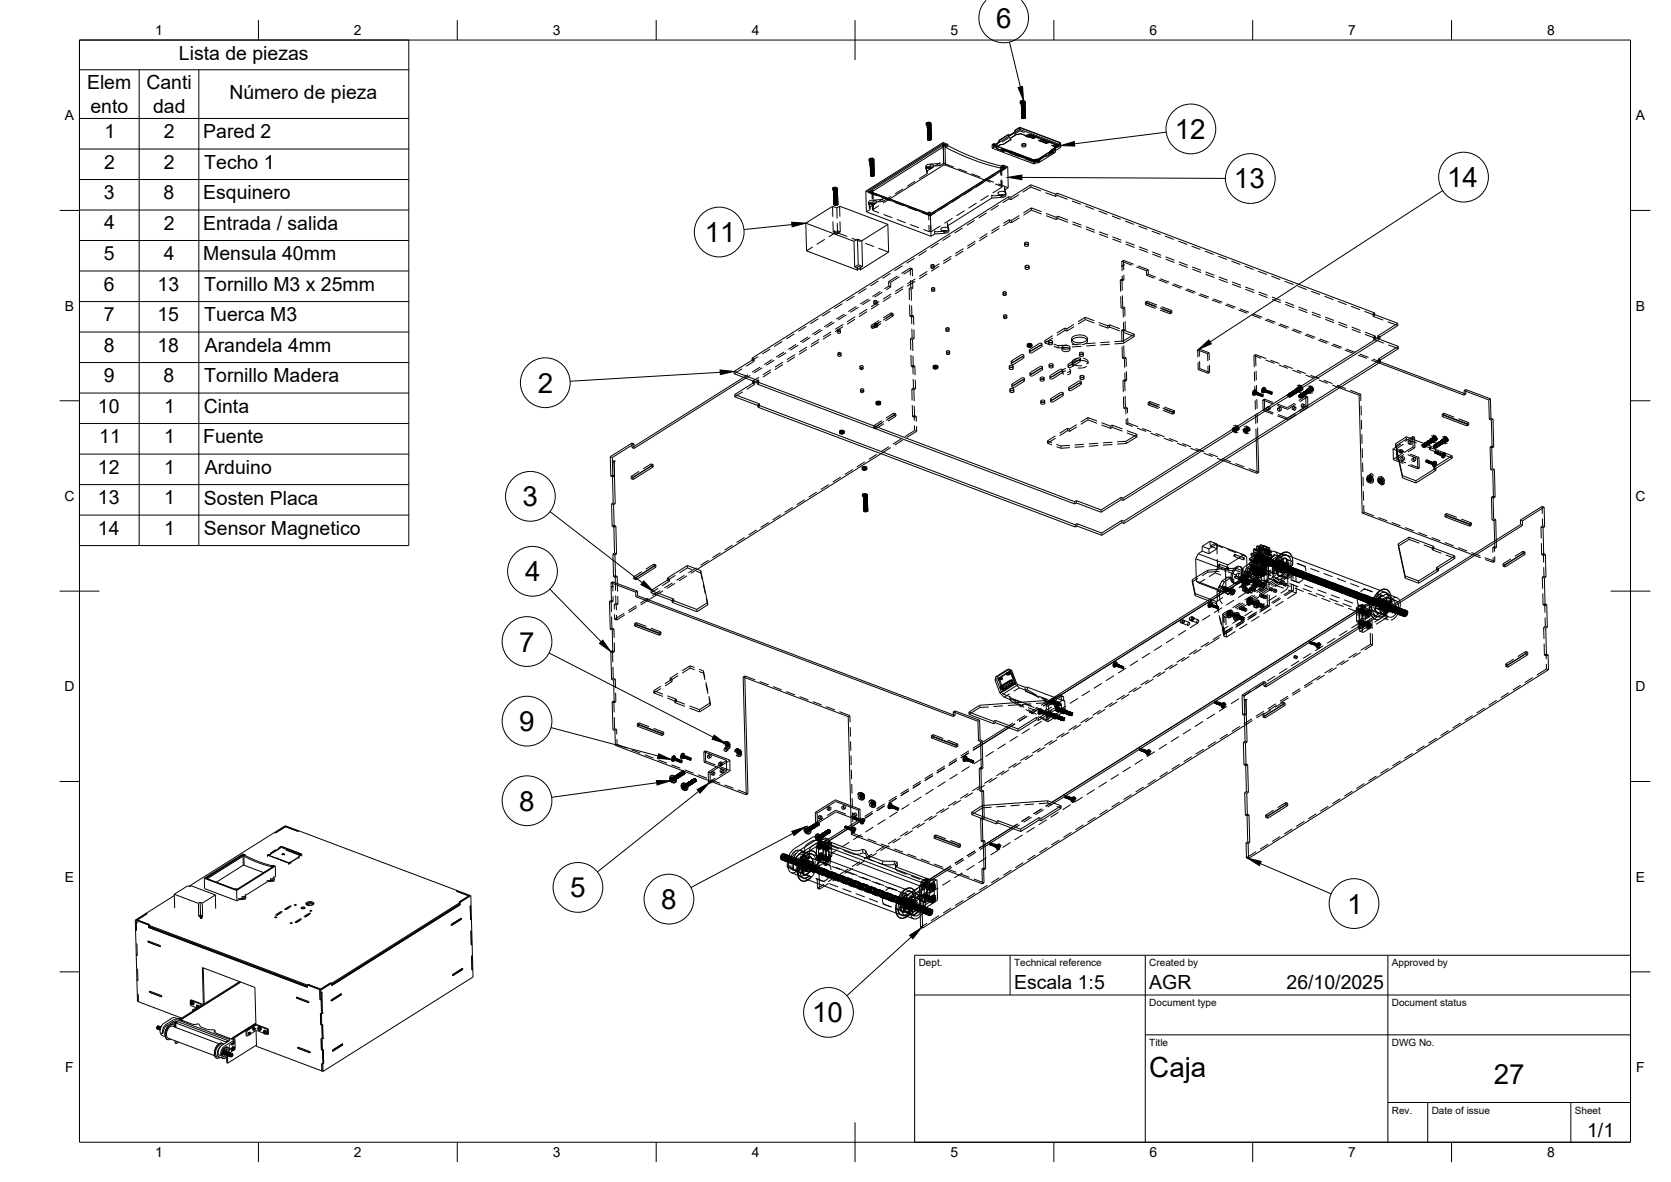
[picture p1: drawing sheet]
<svg xmlns="http://www.w3.org/2000/svg" width="420mm" height="297mm" viewBox="0 0 420 297" stroke-linecap="round" stroke-linejoin="round" font-family="sans-serif">
<defs><g id="words">
<g font-size="7">
<text x="250.5" y="7">6</text>
<text x="295.4" y="34.9">12</text>
<text x="310.3" y="47.3">13</text>
<text x="363.9" y="47">14</text>
<text x="177.2" y="60.8">11</text>
<text x="135.2" y="98.7">2</text>
<text x="131.4" y="127.2">3</text>
<text x="132.1" y="146.1">4</text>
<text x="130.6" y="163.7">7</text>
<text x="130.6" y="183.7">9</text>
<text x="130.6" y="203.7">8</text>
<text x="143.4" y="225.5">5</text>
<text x="166.2" y="228.4">8</text>
<text x="338.8" y="229.6">1</text>
<text x="204.2" y="256.9">10</text>
<text x="289" y="270.6">Caja</text>
<text x="375.6" y="272.3">27</text>
</g>
<g font-size="4.9">
<text x="45" y="15.1">Lista de piezas</text>
<text x="21.9" y="22.5">Elem</text>
<text x="36.8" y="22.5">Canti</text>
<text x="22.7" y="28.3">ento</text>
<text x="38.5" y="28.3">dad</text>
<text x="57.7" y="24.9">Número de pieza</text>
<text x="26.3" y="34.7">1</text>
<text x="41.2" y="34.7">2</text>
<text x="51.1" y="34.8">Pared 2</text>
<text x="26.2" y="42.4">2</text>
<text x="41.2" y="42.4">2</text>
<text x="51.4" y="42.4">Techo 1</text>
<text x="26.1" y="50">3</text>
<text x="41.1" y="50">8</text>
<text x="51.1" y="50.1">Esquinero</text>
<text x="26.2" y="57.7">4</text>
<text x="41.2" y="57.7">2</text>
<text x="51.1" y="57.8">Entrada / salida</text>
<text x="26.1" y="65.3">5</text>
<text x="41.2" y="65.3">4</text>
<text x="51.1" y="65.5">Mensula 40mm</text>
<text x="26.1" y="73">6</text>
<text x="39.6" y="73">13</text>
<text x="51.4" y="73.1">Tornillo M3 x 25mm</text>
<text x="26.1" y="80.7">7</text>
<text x="39.6" y="80.7">15</text>
<text x="51.4" y="80.8">Tuerca M3</text>
<text x="26.1" y="88.4">8</text>
<text x="39.6" y="88.4">18</text>
<text x="51.5" y="88.4">Arandela 4mm</text>
<text x="26.1" y="96">9</text>
<text x="41.1" y="96">8</text>
<text x="51.4" y="96.1">Tornillo Madera</text>
<text x="24.6" y="103.7">10</text>
<text x="41.3" y="103.7">1</text>
<text x="51.2" y="103.8">Cinta</text>
<text x="25" y="111.3">11</text>
<text x="41.3" y="111.3">1</text>
<text x="51.1" y="111.4">Fuente</text>
<text x="24.6" y="119">12</text>
<text x="41.3" y="119">1</text>
<text x="51.5" y="119.1">Arduino</text>
<text x="24.6" y="126.7">13</text>
<text x="41.3" y="126.7">1</text>
<text x="51.3" y="126.8">Sosten Placa</text>
<text x="24.6" y="134.4">14</text>
<text x="41.3" y="134.4">1</text>
<text x="51.3" y="134.5">Sensor Magnetico</text>
<text x="255" y="248.5">Escala 1:5</text>
<text x="289" y="248.5">AGR</text>
<text x="323.5" y="248.5">26/10/2025</text>
<text x="399.1" y="285.7">1/1</text>
</g>
<g font-size="3.5">
<text x="39" y="8.8">1</text>
<text x="89" y="8.8">2</text>
<text x="139" y="8.8">3</text>
<text x="189" y="8.8">4</text>
<text x="239" y="8.8">5</text>
<text x="289" y="8.8">6</text>
<text x="339" y="8.8">7</text>
<text x="389" y="8.8">8</text>
<text x="16.3" y="30.2">A</text>
<text x="411.3" y="30.2">A</text>
<text x="16.3" y="78">B</text>
<text x="411.3" y="78">B</text>
<text x="16.2" y="125.9">C</text>
<text x="411.2" y="125.9">C</text>
<text x="16.2" y="173.7">D</text>
<text x="411.2" y="173.7">D</text>
<text x="16.3" y="221.6">E</text>
<text x="411.3" y="221.6">E</text>
<text x="16.4" y="269.4">F</text>
<text x="411.4" y="269.4">F</text>
<text x="39" y="290.8">1</text>
<text x="89" y="290.8">2</text>
<text x="139" y="290.8">3</text>
<text x="189" y="290.8">4</text>
<text x="239" y="290.8">5</text>
<text x="289" y="290.8">6</text>
<text x="339" y="290.8">7</text>
<text x="389" y="290.8">8</text>
</g>
<g font-size="2.5">
<text x="231" y="242.9">Dept.</text>
<text x="255" y="242.9">Technical reference</text>
<text x="289" y="242.9">Created by</text>
<text x="350" y="242.9">Approved by</text>
<text x="289" y="252.8">Document type</text>
<text x="350" y="252.8">Document status</text>
<text x="289" y="262.9">Title</text>
<text x="350" y="262.9">DWG No.</text>
<text x="350" y="279.9">Rev.</text>
<text x="360" y="279.9">Date of issue</text>
<text x="396" y="279.9">Sheet</text>
</g>
</g></defs>
<!-- layer: Visible -->
<g fill="none" stroke="#000" stroke-width=".25">
<path d="M218.6 39.9l.7-.2 .5 .4a.63 .63 0 0 1-.7 .6 .63 .63 0 0 1-.6-.7zM219.1 40h.1M219.1 40l-.5-.1 .5 .1-.3 .3 .3-.3M219.1 39.9l.1 .1M219.2 40l.4 .2-.5-.2M219.2 40h.1M219.4 39.8l-.3 .2M219.4 39.8l-.2 .2M233.2 31.6l.2 .2 .5-.2M233.2 31.7h.1M233.2 31.6h.1M233.2 31.6l.4 .1 .3-.1-.3 .1z"/>
<path d="M233.2 31.7l.2 .1 .5-.1M233.2 31.7l.3 .2 .4-.2M233.2 31.8l.3 .2 .4-.2M233.2 31.9l.2 .2 .5-.2M233.2 32l.2 .2 .5-.2M233.2 32.1l.2 .2 .5-.2M233.2 32.2l.2 .1 .5-.1M233.2 32l.3 .2 .4-.2M233.2 31.9l.3 .2 .4-.2M233.2 31.8l.2 .2 .5-.2M233.2 31.7l.2 .2 .5-.2M233.2 32.2h.1"/>
<path d="M233.2 32.1h.1M233.2 32h.1M233.2 31.8v.1M233.2 32.1l.3 .2 .4-.2M233.2 32.2l.3 .2 .4-.2M233.2 32.2l.3 .3 .4-.3M233.2 32.3l.2 .2 .5-.1-.5 .1zM233.2 32.4h.7l-.5 .2zM233.2 32.4l.3 .2 .4-.2M233.2 32.5l.3 .2 .4-.2M233.2 32.5l.3 .3 .4-.2M233.2 32.6l.3 .2 .4-.2"/>
<path d="M233.2 32.6l.2 .2 .5-.2M233.2 32.5l.2 .2 .5-.2M233.2 32.5l.2 .1 .5-.1M233.2 32.2l.2 .2 .5-.2M233.2 32.6h.1M233.2 32.5h.1M233.2 32.4h.1M233.2 32.3h.1M233.2 32.6v.2M233.2 32.7l.3 .2 .4-.2-.4 .2zM233.2 32.7l.2 .2 .5-.1-.4 .1zM233.2 32.8l.2 .2 .5-.2"/>
<path d="M233.2 32.9l.3 .1 .4-.1M233.2 32.9l.3 .2 .4-.2M233.2 33l.3 .2 .4-.2M233.2 33.1l.4 .2 .3-.2M233.2 33.2l.2 .1h.5M233.2 33l.2 .3h.5l-.5 .1-.1-.2M233.2 33.2l.3 .2 .4-.1M233.2 33.1l.2 .1 .5-.1M233.2 33l.2 .2 .5-.2M233.2 32.9l.2 .2 .5-.2M233.2 32.9l.4 .2 .3-.2M233.2 32.8l.3 .2 .4-.2"/>
<path d="M233.2 33.2h.1M233.2 33h.1M233.2 32.9h.1M233.2 32.8h.1M233.3 33.3l.2 .2 .4-.2M233.3 33.4l.2 .2 .4-.2M233.3 33.5l.2 .2 .4-.2M233.3 33.5l.6 .1-.5 .1zM233.3 33.6l.2 .2 .4-.2M233.3 33.7l.2 .2 .5-.2M233.3 33.8l.2 .2 .5-.2M233.3 33.7l.1 .2 .6-.2"/>
<path d="M233.3 33.7l.3 .2 .4-.2M233.3 33.6l.2 .2 .5-.2M233.3 33.4l.2 .1 .4-.1M233.3 33.3l.1 .2 .5-.2M233.3 33.8h.1M233.3 33.7h.1M233.3 33.4h.1M233.3 33.3h.1M233.3 33.5v.1M233.3 31.7h.5M233.3 33.8l.3 .2 .4-.2M233.3 33.9l.3 .2 .4-.2"/>
<path d="M233.3 33.9l.7 .1-.4 .1zM233.3 34l.7 .1-.5 .1zM233.3 34.1l.2 .2 .5-.2M233.3 34.2l.2 .2 .5-.2M233.3 34.1l.3 .2 .4-.2M233.3 34l.3 .2 .4-.2M233.3 33.9l.2 .1 .5-.1M233.3 34.3h.1M233.3 34.2h.1M233.3 34.1h.1M233.3 33.9h.1M233.3 33.9v.1"/>
<path d="M233.3 31.8h.5M233.3 32.1h.5M233.3 32.2h.5M233.3 32.2h.5l-.5 .1M233.3 34.2l.3 .2 .4-.1M233.3 34.4l.3 .2 .4-.2-.5 .2zM233.3 34.4l.2 .2 .5-.1-.4 .1zM233.3 34.5l.2 .2 .5-.2M233.3 34.6l.2 .1 .5-.1M233.3 34.6l.3 .2 .4-.2M233.3 34.7l.3 .2 .4-.2M233.3 34.8l.4 .2 .3-.2"/>
<path d="M233.3 34.7l.2 .3h.5l-.5 .1-.2-.2M233.3 34.8l.3 .2 .4-.2M233.3 34.8l.2 .1 .5-.1M233.3 34.7l.2 .2 .5-.2M233.3 34.6l.2 .2 .5-.2M233.3 34.5l.3 .2 .4-.2M233.3 34.7h.1M233.3 34.6h.1M233.3 34.5h.1M233.3 35.1l.2 .2 .4-.1-.5-.1M233.3 32.6h.5M233.3 34.8l.2 .2 .5-.2"/>
<path d="M233.3 35l.3 .2 .4-.2M233.3 35.1l.2 .1 .5-.1M233.3 35l.4 .2 .3-.2M233.3 34.9l.3 .2 .4-.1M233.3 35.1h.1M233.3 35h.1M233.3 34.9h.1M233.3 35.1l.6 .1M233.3 32.9h.5M233.3 33h.5M233.3 33.1h.5M233.3 33.4h.5"/>
<path d="M233.4 33.4h.4M233.4 33.5h.4l-.4 .1M233.4 33.8h.5M233.4 33.9h.5M233.4 33.9h.5l-.5 .1M233.4 34.3h.5M233.4 34.6h.5M233.4 34.7h.5M233.4 34.8h.5M233.4 35.1h.5M233.4 31h.1M233.5 31l.3-.3-.7 .1-.2 .5"/>
<path d="M233.5 31h.1M233.6 30.9l-.1 .1M233.6 31l.4-.2 .2 .5M233.6 31l.4 .1-1-.2 .4 .1-.2 .2 .3-.2M233.8 31.6h-.5M233.8 31.8l-.5 .1M233.8 31.9h-.5M233.8 32h-.5M233.8 32l-.5 .1M233.8 32.3h-.5M233.8 32.4h-.5M233.8 32.5h-.5h.5"/>
<path d="M233.8 32.7h-.5M233.8 32.8h-.5M233.8 32.9h-.5M233.8 33.1h-.5M233.8 33.2h-.5M233.8 33.2l-.5 .1M233.8 33.3h-.5M233.8 33.6h-.4M233.9 33.7h-.5M233.9 34h-.5M233.9 34.1h-.5M233.9 34.1l-.5 .1h.5"/>
<path d="M233.9 31.8h.1M233.9 31.7h.1M233.9 31.6h.1M233.9 34.4h-.5M233.9 34.4l-.5 .1M233.9 34.5h-.5M233.9 34.6h-.5M233.9 32.5h.1M233.9 32.2h.1M233.9 32.1h.1M233.9 32h.1M233.9 32.3v.1"/>
<path d="M233.9 34.8h-.5M233.9 34.9h-.5M233.9 34.9l-.5 .1M233.9 35h-.5M233.9 33h.1M233.9 32.9h.1M233.9 32.6h.1M233.9 32.7v.1M233.9 33.5h.1M233.9 33.4h.1M233.9 33.3h.1M233.9 33.1h.1"/>
<path d="M233.9 33.5l.1 .2M234 33.9h.1M234 33.8h.1M234 33.7h.1M234 34h.1M234 34.1h.1M234 34.3l-.3 .2-.4-.2v.2M234 34.6h.1M234 34.3h.1M234 34.2h.1M234 34.4v.1M234 35.1h.1"/>
<path d="M234 35h.1M234 34.8h.1M234 34.7h.1M234 34.8v.2M234.2 31.3a.8 .8 0 0 1-1.3 0M237.1 36.5l.1 .4M237.2 36.9l-17.7 11.2M237.2 36.9l.1 4.6M237.2 36.1l-18.9 11.9 15.6 5.9 18.9-11.9-.9-.4M237.2 36.1l.9 .3M237.2 36.1v.3l-18.2 11.5M237.2 36.4l.5 .1-.2 .1z"/>
<path d="M237.6 37h.1M237.6 37l.1 4.5M237.7 36.5l-.1 .5M237.7 36.6l.4 .2M237.7 37l6.9 3.1M238.1 36.4v.4M238.1 36.8l-.4 .2M238.4 36.3v.3M238.4 36.3l-.3 .1M238.4 36.3l-1.3-.5-19.4 12.2M238.4 36.6l6.9 3.1M238.4 36.6l-.3 .2"/>
<path d="M245.3 39.8l6.6 2M245.3 39.7v.1M249.4 36.4l.1 .8 10.5 4M249.4 36.4l10.6 3.9M250 36.1l-.3 .2 10.3 3.9 1-.2 4.2-2.6-.1-.4M250 36.1l-.6 .3M251.1 35.7l-1 .7M251.1 35.7h.2M251.1 35.3h.1M251.1 35.3v.4M251.2 35.3l.1 .4M251.3 35.7l-1.2 .8-.1-.4"/>
<path d="M253.7 33.8l-2.6 1.5M253.7 33.8l-2.5 1.5M254.1 38h.1M255.1 32.8h.1M255.1 32.8v.4M255.1 32.8l1.3-.8 10.2 3.8 .1 .3M255.1 33.2h.1M255.1 33.2l-1.4 .9M255.2 32.8v.4M255.2 33.2l-1.5 1v-.4M256.4 32.1l-1.2 .7M256.4 32.1l10.1 3.8 .1 .2-1.5 .9"/>
<path d="M256.4 32.1v.4M256.4 32.5l9.9 3.8M256.4 32.5l-6.3 4M256.8 26.1l.3 .2 .4-.2M256.8 26.2l.2 .2 .5-.2M256.8 26.1l.2 .2 .5-.2M256.8 26.2h.1M256.8 26.1h.1M256.8 26.1l.5 .2 .2-.2-.2 .2zM256.8 26.2l.3 .2 .4-.2M256.8 26.2l.4 .2 .3-.2M256.8 26.3l.2 .2 .5-.2"/>
<path d="M256.8 26.4l.2 .2 .5-.2M256.8 26.5l.3 .2 .4-.2M256.8 26.5l.3 .2 .4-.1M256.8 26.6l.3 .2 .4-.2M256.8 26.7l.5 .2 .2-.2-.2 .2zM256.8 26.6l.2 .1 .5-.1M256.8 26.5l.2 .2 .5-.2M256.8 26.4l.4 .2 .3-.2M256.8 26.4l.3 .2 .4-.2M256.8 26.3l.3 .2 .4-.2M256.8 26.3l.3 .1 .4-.1M256.8 26.6h.1"/>
<path d="M256.8 26.5h.1M256.8 26.4h.1M256.8 26.3h.1M256.8 26.7v.1M256.9 26.7l.3 .2 .3-.2M256.9 26.8l.2 .1 .4-.1-.5 .2zM256.9 26.8l.2 .2 .4-.2M256.9 26.9l.2 .2 .4-.2M256.9 27l.2 .2 .4-.2M256.9 27.1l.3 .2 .3-.2M256.9 27.1l.2 .2 .4-.2M256.9 27.2l.2 .2 .5-.2"/>
<path d="M256.9 27.1l.2 .2 .5-.2M256.9 26.9l.1 .2 .5-.2M256.9 26.9l.3 .2 .3-.2M256.9 27.3h.1M256.9 27.2h.1M256.9 27.1h.1M256.9 27h.1M256.9 26.9h.1M256.9 26.8h.1M256.9 27.1v.1M256.9 27.3l.2 .2 .5-.2M256.9 27.4l.2 .2 .5-.2"/>
<path d="M256.9 27.4l.3 .3 .4-.3M256.9 27.5l.3 .2 .4-.2M256.9 27.6l.2 .2 .5-.2-.5 .2zM256.9 27.6l.2 .2 .5-.2M256.9 27.7l.2 .2 .5-.2M256.9 27.8l.2 .1 .5-.1M256.9 27.7l.3 .2 .4-.2M256.9 27.5l.2 .2 .5-.2M256.9 27.3l.3 .2 .4-.2M256.9 27.8h.1M256.9 27.7h.1M256.9 27.5h.1"/>
<path d="M256.9 27.4h.1M256.9 27.5v.1M256.9 27.9h.7l-.4 .2zM256.9 27.9l.3 .2 .4-.2M256.9 28l.2 .2 .5-.2M256.9 28.1l.2 .1 .5-.1M256.9 28.1l.3 .2 .4-.2M256.9 28.2l.3 .2 .4-.2M256.9 28.3l.3 .2 .4-.2M256.9 28.3l.2 .2 .5-.2M256.9 28.3l.2 .1 .5-.1M256.9 28.2l.2 .2 .5-.2"/>
<path d="M256.9 28l.3 .2 .4-.2M256.9 28l.3 .1 .4-.1M256.9 27.9l.2 .2 .5-.2M256.9 28.3h.1M256.9 28.2h.1M256.9 28.1h.1M256.9 27.9h.1M256.9 27.9v.1M256.9 28.4v.1M256.9 26.2h.5M256.9 28.3l.3 .3 .4-.3M256.9 28.4l.3 .2 .4-.1-.5 .1z"/>
<path d="M256.9 28.5l.3 .1 .4-.1-.5 .2zM256.9 28.5l.3 .2 .4-.2M256.9 28.6l.3 .2 .4-.2M256.9 28.6l.3 .3 .4-.2M256.9 28.7l.3 .2 .4-.2M256.9 28.8l.3 .2 .4-.2M256.9 28.8l.3 .2 .4-.1M256.9 28.8l.3 .1 .4-.1M256.9 28.7l.2 .2 .5-.2M256.9 28.6l.2 .2 .5-.2M256.9 28.9h.1M256.9 28.8h.1"/>
<path d="M256.9 28.7h.1M256.9 28.6h.1M256.9 28.5h.1M256.9 26.5h.5M256.9 26.6h.5M256.9 26.6h.6l-.6 .1M256.9 28.8l.2 .2 .5-.2M256.9 28.9l.2 .2 .5-.1-.4 .1zM256.9 29l.3 .2 .4-.2M256.9 29.1l.3 .2 .4-.2M256.9 29.2l.4 .2 .3-.2M256.9 29.3l.3 .1 .4-.1"/>
<path d="M256.9 29.3l.3 .2 .4-.2M256.9 29.4l.4 .2 .3-.2M256.9 29.3l.3 .2 .4-.1M256.9 29.2l.3 .2 .4-.2M256.9 29.2l.3 .1 .4-.1M256.9 29l.2 .2 .5-.2M256.9 29l.4 .2 .3-.2M256.9 29.4h.1M256.9 29.3h.1M256.9 29.2h.1M256.9 29.1h.1M256.9 29h.1"/>
<path d="M256.9 29.2v.1M256.9 29.5h.1M257 27h.5M257 27.1h.5M257 27.4h.5M257 29.4l.2 .2 .4-.2M257 29.5l.2 .2 .4-.2M257 29.6l.2 .2 .4-.2M257 29.6v.1M257 29.5l.1 .1 .5-.1M257 29.6h.1M257 29.5h.1"/>
<path d="M257 27.5h.5M257 27.8h.5M257 27.9h.5M257 28.2h.5M257 28.3h.5M257 28.3h.5l-.5 .1M257 28.7h.5M257 28.8h.5M257 29h.5M257 29.1h.5M257 29.2h.5M257 29.5h.6"/>
<path d="M257.1 36.1l.4-.1 .4 .3-.5 .2-.4-.1zM257.1 29.7h.5h-.6M257.1 29.6h.5M257.1 25.5l-.3 .3 .4-.3M257.1 25.5h.1M257.1 25.4v.1M257.2 25.5h.1M257.4 25.3l-.3 .1h-.5l.5 .1M257.4 25.3l-.7 .1-.2 .5M257.4 26.3h-.5M257.4 26.4h-.5M257.4 26.4l-.5 .1"/>
<path d="M257.4 25.3l.3 .2 .1 .3M257.4 25.3l-.2 .2 .4 .2-.4-.2M257.5 26.1h-.6M257.5 26.7l-.6 .1M257.5 26.8h-.6M257.5 26.9h-.6h.6M257.5 27.1h-.5M257.5 27.2h-.5M257.5 27.3h-.5M257.5 27.5h-.5M257.5 27.6h-.5M257.5 27.7h-.5"/>
<path d="M257.5 27.9l-.5 .1M257.5 28h-.5M257.5 28.1h-.5M257.5 28.1l-.5 .1M257.5 28.4l-.5 .1M257.5 28.5h-.5M257.5 28.6h-.5h.5M257.5 26.4h.1M257.5 26.3h.1M257.5 26.2h.1M257.5 26.1h.1M257.5 26.3v.1"/>
<path d="M257.5 28.8h-.5M257.5 28.9h-.5M257.5 29h-.5M257.5 29.2h-.5M257.5 27h.1M257.5 26.9h.1M257.5 26.7h.1M257.5 26.6h.1M257.5 26.5h.1M257.5 26.7v.1M257.6 29.3h-.6M257.6 29.3l-.6 .1"/>
<path d="M257.6 29.4h-.6M257.6 29.6l-.5 .1M257.6 27.2l-.3 .2-.4-.2M257.6 27.5h.1M257.6 27.4h.1M257.6 27.3h.1M257.6 27.1h.1M257.6 27.8l-.3 .1-.4-.1 .2 .2 .5-.2M257.6 27.6l-.3 .2-.4-.1M257.6 28h.1M257.6 27.9h.1M257.6 27.8h.1"/>
<path d="M257.6 27.7h.1M257.6 28v.1M257.6 28.6h.1M257.6 28.4h.1M257.6 28.3h.1M257.6 28.2h.1M257.6 28.1h.1M257.6 28.4v.1M257.6 29.2h.1M257.6 29.1h.1M257.6 29h.1M257.6 28.8h.1"/>
<path d="M257.6 28.7h.1M257.6 28.9h.1M257.6 29.6h.1M257.6 29.5h.1M257.6 29.4h.1M257.6 29.3v.1M257.7 36.5h-.5M257.8 25.8a.8 .8 0 0 1-1.3 0M259 33.7l-.2 .2 7.1 2.6M259 33.7l7.1 2.7M259 33.7v.2M265.1 37v.4"/>
<path d="M265.3 37.4l.1 .9-4.3 2.6M265.3 37.4l-4.2 2.6M266.7 36.1v.9l-1.4 .9M266.7 36.1l-1.4 .9v.4M202.6 56.1l.2 6.9 12.9 4.9v-.5l-.8-.3M202.6 56.1l6.7-4.3 1.1 .4 .7-.4 12.1 4.6M202.6 56.1l12.1 4.5M209.6 47.2h-.1l.5 .1M209.6 47.9l.3 .2 .4-.2M209.6 48l.3 .2 .4-.2M209.6 48.1l.3 .1 .4-.1M209.6 47.5l.4-.2z"/>
<path d="M209.6 48h.1M209.6 47.9h.1M209.6 48.1h.1M209.7 48l.3 .2 .3-.2M209.7 48.1l.1 .2 .5-.2M209.7 48.2l.2 .1 .4-.1-.4 .2zM209.7 48.2l.2 .2 .4-.2M209.7 48.3l.2 .2 .4-.2M209.7 48.3l.2 .2 .4-.1M209.7 48.4l.2 .2 .4-.2M209.7 48.5l.3 .2 .3-.2M209.7 48.5l.7 .1-.5 .1z"/>
<path d="M209.7 48.6l.2 .1 .5-.1-.5 .2-.2-.2M209.7 48.6l.3 .2 .4-.2M209.7 48.4l.2 .2 .5-.2M209.7 48.4l.2 .1 .4-.1M209.7 48.3l.1 .2 .5-.2M209.7 48.2l.3 .2 .3-.2M209.7 48.6h.1M209.7 48.4h.1M209.7 48.3h.1M209.7 48.2h.1M209.7 48.5v.1M209.7 48.6l.2 .2 .5-.2"/>
<path d="M209.7 48.7l.2 .2 .5-.2M209.7 48.8l.2 .2 .5-.2M209.7 48.8l.3 .2 .4-.2M209.7 48.9l.3 .2 .4-.2M209.7 48.9l.2 .2 .5-.2M209.7 49l.2 .2 .5-.2M209.7 49.1l.2 .2 .5-.2M209.7 49.1l.3 .2 .4-.2M209.7 49l.4 .2 .3-.2-.3 .2-.4-.2M209.7 48.7l.3 .2 .4-.2M209.7 49.2h.1M209.7 49.1h.1"/>
<path d="M209.7 49h.1M209.7 48.9h.1M209.7 48.8h.1M209.7 48.7h.1M209.7 48.9v.1M209.7 49.2l.2 .2 .5-.2M209.7 49.2l.3 .3 .4-.3M209.7 49.3l.3 .2 .4-.2M209.7 49.4l.2 .2 .5-.2M209.7 49.5l.2 .2 .5-.2M209.7 49.6l.3 .1 .4-.1M209.7 49.6l.3 .2 .4-.2"/>
<path d="M209.7 49.6l.2 .2 .5-.2M209.7 49.6l.2 .1 .5-.1M209.7 49.5l.3 .2 .4-.2M209.7 49.4l.3 .2 .4-.2M209.7 49.3l.2 .2 .5-.2M209.7 49.7h.1M209.7 49.6h.1M209.7 49.5h.1M209.7 49.3h.1M209.7 49.3v.1M209.7 49.7l.3 .2 .4-.2M209.7 49.8l.3 .1h.4l-.5 .1z"/>
<path d="M209.7 49.9h.7l-.5 .1zM209.7 49.9l.3 .2 .4-.2M209.7 50l.3 .2 .4-.2M209.7 50.1l.3 .2 .4-.2M209.7 50.2l.3 .2 .4-.2M209.7 50.1l.3 .3 .4-.1M209.7 50l.2 .2 .5-.2M209.7 49.7l.2 .2 .5-.2M209.7 50.1h.1M209.7 50h.1M209.7 49.9h.1M209.7 49.7v.1"/>
<path d="M209.7 48h.5l-.5 .1M209.7 50.2l.2 .2 .5-.2M209.7 50.3l.2 .2 .5-.2M209.7 50.3l.3 .2 .4-.2M209.7 50.4l.3 .2 .4-.2M209.7 50.4l.3 .3 .4-.2M209.7 50.5l.3 .2 .4-.2M209.7 50.6l.3 .2 .4-.2M209.7 50.7l.3 .1 .4-.1-.4 .2-.3-.2M209.7 50.6l.3 .1 .4-.1M209.7 50.4l.2 .2 .5-.2M209.7 50.4l.4 .2 .3-.2"/>
<path d="M209.7 50.8h.1M209.7 50.7h.1M209.7 50.5h.1M209.7 50.4h.1M209.7 50.3h.1M209.7 50.5v.2M209.8 48.3h.4M209.8 48.4h.4M209.8 48.4h.4l-.4 .1M209.8 50.8l.2 .2 .4-.2M209.8 50.9l.2 .2 .4-.2M209.8 51l.3 .2 .3-.2"/>
<path d="M209.8 51.1h.6l-.4 .2zM209.8 51.1l.2 .2 .4-.2M209.8 51.3l.2 .1 .5-.1M209.8 51.1l.2 .2 .5-.2M209.8 51l.2 .1 .4-.1M209.8 50.8l.1 .2 .5-.2M209.8 50.8l.3 .2 .3-.2M209.8 51.3h.1M209.8 51.2h.1M209.8 51.1h.1M209.8 50.9h.1M209.8 50.8h.1"/>
<path d="M209.8 51v.1M209.8 48.8h.5M209.8 48.9h.5M209.8 49.2h.5M209.8 49.3h.5M209.8 51.3l.2 .2 .5-.2M209.8 51.4l.3 .2 .4-.2M209.8 51.4v.1M209.8 51.4l.2 .2 .5-.2M209.8 49.6h.5M209.8 49.7h.5l-.5 .1M209.8 50.1h.5"/>
<path d="M209.8 50.5h.5M209.8 50.6h.5M209.8 50.8h.6M209.9 50.9h.5M209.9 51h.5M209.9 51.3h.5M209.9 51.4h.5l-.5 .1M209.9 51.5h.5h-.6M209.9 47.3h.1M210 47.3h.1M210 47.3l.3 .1M210 47.3l.4 .1"/>
<path d="M210.2 47.9h-.5h.5M210.2 48.1h-.5M210.2 48.2h-.5M210.2 48.2l-.4 .1M210.2 47.1l-.2 .2M210.3 48.5l-.5 .1M210.3 48.6h-.5M210.3 48.7h-.5h.5M210.3 48.9h-.5M210.3 49h-.5M210.3 49l-.5 .1M210.3 49.1h-.5"/>
<path d="M210.3 49.3h-.5M210.3 49.4h-.5M210.3 49.5h-.5M210.3 47.1h-.1M210.3 47.1l.3 .3a.64 .64 0 0 1-.7 .6 .64 .64 0 0 1-.6-.7l.4-.2h.5l-.2 .2M210.3 49.8h-.5M210.3 49.9h-.5M210.3 49.9l-.5 .1h.5M210.3 47.9l-.2 .2-.4-.2M210.3 47.4l.2 .1zM210.3 50.2h-.5M210.3 50.2l-.5 .1"/>
<path d="M210.3 50.3h-.5M210.3 50.4h-.5h.5M210.3 50.6h-.5M210.3 48.4h.1M210.3 48.3h.1M210.3 48.2h.1M210.3 48.1h.1M210.3 48h.1M210.3 47.9h.1M210.3 48.1v.1M210.4 50.7h-.6M210.4 50.8h-.6"/>
<path d="M210.4 51h-.5M210.4 51.1h-.5M210.4 48.9h.1M210.4 48.8h.1M210.4 48.7h.1M210.4 48.5h.1M210.4 48.4h.1M210.4 48.5v.1M210.4 51.1l-.5 .1M210.4 51.2h-.5M210.4 49.3h.1M210.4 49.2h.1"/>
<path d="M210.4 49.1h.1M210.4 49.4h.1M210.4 49.5h.1M210.4 49.9h.1M210.4 49.8h.1M210.4 49.7h.1M210.4 49.6h.1M210.4 49.8v.1M210.4 50.6l-.3 .2-.4-.2 .5 .2 .2-.2M210.4 50.5h.1M210.4 50.4h.1M210.4 50.2h.1"/>
<path d="M210.4 50.1h.1M210.4 50h.1M210.4 50.2v.1M210.4 51h.1M210.4 50.9h.1M210.4 50.8h.1M210.4 50.6h.1M210.5 51.1l-.3 .3-.4-.2M210.5 51.4h.1M210.5 51.3h.1M210.5 51.2h.1M217.7 48l16.3 6.2"/>
<path d="M217.7 48l.1 5.2 16.3 6.2M218.6 48.1l.3-.1v.2M218.8 40.6l.7 .1-.4 .1zM218.8 40.7l.3 .2 .4-.2M218.8 40.8l.7 .1-.4 .1zM218.8 40.9h.7l-.5 .1zM218.8 40.9l.2 .2 .5-.2M218.8 41l.3 .2 .4-.2M218.8 41.1l.3 .1 .4-.1M218.8 40.9l.3 .2 .4-.1M218.8 40.9l.3 .2 .4-.2M218.8 40.7l.2 .2 .5-.2"/>
<path d="M218.8 40.6l.2 .2 .5-.2M218.8 41.1h.1M218.8 41h.1M218.8 40.9h.1M218.8 40.7h.1M218.8 40.6h.1M218.8 40.8v.1M218.8 41.1l.3 .2 .4-.2M218.8 41.2l.3 .2 .4-.2M218.8 41.2l.4 .2 .3-.1-.4 .1zM218.8 41.2l.3 .3 .4-.2M218.8 41.3l.3 .2 .4-.2"/>
<path d="M218.8 41.4l.3 .2 .4-.1-.3 .1zM218.8 41.5l.3 .2 .4-.2M218.8 41.6l.3 .2 .4-.2M218.8 41.6l.3 .1 .4-.1M218.8 41.5l.2 .2 .5-.2M218.8 41.4l.3 .2 .4-.2M218.8 41.6h.1M218.8 41.5h.1M218.8 41.4h.1M218.9 41.6l.3 .3 .3-.3M218.9 41.7l.2 .2 .4-.2M218.9 41.8h.6l-.4 .2z"/>
<path d="M218.9 41.8l.2 .2 .4-.2M218.9 41.9l.2 .2 .4-.2M218.9 41.9l.2 .2 .4-.1M218.9 42l.2 .2 .4-.2M218.9 42.1l.3 .2 .3-.2M218.9 42l.2 .2 .5-.2M218.9 42l.2 .1 .5-.1M218.9 41.9l.3 .1 .3-.1M218.9 42.2h.1M218.9 42h.1M218.9 41.9h.1M218.9 41.8h.1"/>
<path d="M218.9 41.7h.1M218.9 42v.2M218.9 42.1l.2 .2 .5-.1M218.9 42.2l.3 .1 .4-.1-.5 .2zM218.9 42.3l.2 .1 .5-.1M218.9 42.3l.2 .2 .5-.2M218.9 42.4l.3 .2 .4-.2M218.9 42.5l.7 .1-.4 .1zM218.9 42.6l.2 .1 .5-.1-.5 .1zM218.9 42.6l.3 .2 .4-.1-.5 .1zM218.9 42.6l.3 .2 .4-.1M218.9 42.4l.2 .2 .5-.2"/>
<path d="M218.9 42.3l.3 .2 .4-.2M218.9 42.2l.3 .2 .4-.2M218.9 42.8h.1M218.9 42.7h.1M218.9 42.6h.1M218.9 42.4h.1M218.9 42.3h.1M218.9 42.4v.2M218.9 42.7l.2 .2 .5-.2M218.9 42.8l.3 .2 .4-.2M218.9 42.8l.3 .3 .4-.3M218.9 42.9l.3 .2 .4-.1-.4 .1z"/>
<path d="M218.9 43l.2 .2 .5-.2M218.9 43l.2 .2 .5-.1-.4 .2zM218.9 43.1l.3 .2 .4-.2M218.9 43.2l.3 .2 .4-.2M218.9 43.3l.2 .1 .5-.1M218.9 43.2l.2 .2 .5-.2M218.9 43.1l.4 .2 .3-.2M218.9 43l.3 .2 .4-.2M218.9 42.9l.2 .2 .5-.2M218.9 43.3h.1M218.9 43.2h.1M218.9 43.1h.1"/>
<path d="M218.9 42.9v.1M218.9 40.6h.5M218.9 40.7h.5M218.9 40.8h.5h-.5M218.9 41.1h.5M218.9 41.2h.5M218.9 43.3l.3 .2 .4-.2M218.9 43.3l.7 .1-.4 .1zM218.9 43.4l.2 .2 .5-.2M218.9 43.5h.7l-.5 .2zM218.9 43.6l.3 .2 .4-.2M218.9 43.6l.3 .2 .4-.1"/>
<path d="M218.9 43.7l.3 .2 .4-.2M218.9 43.8l.3 .1 .4-.1-.4 .2zM218.9 43.7l.3 .1 .4-.1M218.9 43.6l.2 .2 .5-.2M218.9 43.5l.4 .2 .3-.2M218.9 43.4l.3 .1 .4-.1M218.9 43.7h.1M218.9 43.6h.1M218.9 43.5h.1M218.9 43.4h.1M218.9 43.7v.2M218.9 41.5h.5"/>
<path d="M218.9 41.6h.6M218.9 43.8l.3 .2 .4-.1-.5 .1zM218.9 43.9h.7l-.4 .2zM218.9 43.9l.3 .2 .4-.2M218.9 44l.3 .2 .4-.2M218.9 44.1l.3 .2 .4-.2M218.9 44.1l.1 .1M218.9 44l.2 .1 .5-.1M218.9 44.1h.1M218.9 44h.1M218.9 43.9h.1M218.9 44.1v.1"/>
<path d="M219 41.9h.5M219 42h.5M219 47.9l.5 .1-.3 .1zM219 42.3h.5M219 42.4h.5M219 42.5h.5h-.5M219 42.8h.5M219 42.9h.5M219 43.2h.5M219 43.3h.5M219 43.6h.5M219 43.7h.5"/>
<path d="M219 43.7h.5l-.5 .1M219.1 44h.4M219.1 44.1h.4M219.1 44.2h.4M219.4 40.9h-.5M219.4 40.9l-.5 .1M219.4 41h-.5l.5 .1M219.4 41.2l-.5 .1M219.4 41.3h-.5M219.4 41.4h-.5M219.4 41.4l-.5 .1M219.5 48.4h-.1"/>
<path d="M219.5 41.7h-.6M219.5 41.8h-.5M219.5 41.9h-.5M219.5 48v.4M219.5 42.1h-.5M219.5 42.1l-.5 .1M219.5 42.2h-.5M219.5 42.3h-.5M219.5 42.6h-.5M219.5 42.6l-.5 .1M219.5 42.7h-.5l.5 .1M219.5 42.9l-.5 .1"/>
<path d="M219.5 43h-.5M219.5 43.1h-.5M219.5 40.8h.1M219.5 40.7h.1M219.5 40.6h.1M219.5 40.9h.1M219.5 43.4h-.5M219.5 43.5h-.5M219.5 43.5l-.5 .1M219.5 41.2h.1M219.5 41.1h.1M219.5 41h.1"/>
<path d="M219.5 40.9v.1M219.5 41.2v.2M219.5 43.8l-.5 .1M219.5 43.9h-.5M219.5 44h-.4M219.5 41.6l-.4 .2-.3-.2 .3 .3 .4-.2M219.5 41.9h.1M219.5 41.6h.1M219.5 41.5h.1M219.5 41.4h.1M219.5 41.7v.1M219.6 44.2h-.6"/>
<path d="M219.6 44.2h-.5M219.6 42.5h.1M219.6 42.4h.1M219.6 42.3h.1M219.6 42h.1M219.6 42.9h.1M219.6 42.8h.1M219.6 42.7h.1M219.6 42.5v.2M219.6 42.9v.1M219.6 43.4l-.2 .3-.5-.2M219.6 43.5h.1"/>
<path d="M219.6 43.3h.1M219.6 43.2h.1M219.6 43.1h.1M219.6 44.1h.1M219.6 44h.1M219.6 43.7h.1M219.6 43.6h.1M219.6 43.8v.1M223.2 56.4l.2 7-7.1 4.5-.1-.6M223.2 56.4l-6.5 4.1M233.4 53.5v.2M233.4 53.4h.6l-.3 .2z"/>
<path d="M234 53.5v.3M234 54.2l.1 5.2M235 58v.8M235 58.8l-.9 .6M235 58l.4 .2M236.7 57.4v-.1a1.55 1.55 0 0 1 1.9 .3 1.27 1.27 0 0 1-2 .1zM237.3 41.5l-13.6 8.5M237.3 41.4l.4 .1M237.4 58.1l-2 .2M237.4 58.1v.5l-2.4 .2M237.7 41.5l9.8 3.7M237.9 58l-.3-.1-.4 .2"/>
<path d="M238.2 56l.3 1.4M238.5 57.6l-.1 .8-1 .2M244.6 40.1h.1M244.7 40.1l3.4 1.2 3.4 .9M249.4 49.8l-11.1 6.9M250.9 48.5l.2 .4 .7 .2M251.5 42.2l.1 .1M251.6 42.1l-.1 .1M251.6 42l.1 .6M251.7 41.9h.5l-.2 .2zM251.8 49.1l-2 .1-.4-.2v.8M251.8 49.1v.5l-2.4 .2"/>
<path d="M251.9 42.5l-17.9 11.2M251.9 41.6v.2M251.9 41.6l.3-.1 1.2 .4M252.1 42.4h-.2M252.2 42v.4M252.2 42.1l.3 .1M252.3 49l-.4-.1-.3 .1M252.6 47l.3 1.4M252.9 48.4a1.75 1.75 0 0 0-1.9-.1v.2M252.9 48.4l-.2 .5-.9 .2M252.9 48.6l-.1 .8-1 .2M253.4 41.9l-19.4 12.3"/>
<path d="M253.4 41.9l.1 5.3-.8 .5M260 40.3v.9M260.4 40.1l-.4 .2M260.4 40.1v.9M260.4 41l-.4 .2M261.1 40l-.7 .1M261.1 40v.9M261.1 40.9l-.7 .1M214.7 60.6l.2 6.5M215.6 60.1l1.1 .4M215.6 60.1l.2 6.4M215.6 60.1l-.9 .5"/>
<path d="M215.7 67.6h.6M215.8 66.5l1.1 .4M215.8 66.5l-.9 .6M216.3 67.3v-.2l-.5-.1-.2 .2 .1 .2M216.7 60.5l.2 6.4M216.9 66.9l-.7 .4M219.8 75.6l.4-.1 .3 .2-.5 .2-.3-.1zM234.2 66.5h.3l.4 .2-.5 .2-.3-.2zM252.3 73.4l.4-.1 .3 .2-.5 .2-.3-.1zM257.7 60.9l.5-.1 .4 .3-.6 .2-.3-.1zM345.7 78.6l-79.9-30.1-.4 .3-6.2-2.4-5.1 3.2-.5-.2-64.5 40.6M345.7 78.6v.5"/>
<path d="M345.7 78.6l-.5 .3 6.3 2.3M184.6 93.4l6.2 2.3-.4 .3M184.6 93.4v.5l5.8 2.2M184.7 99.2l6.3 2.3-.5 .3M184.7 99.2v.5l5.8 2.2M187 94.8l-27.6 17.4M187.5 95l-28.1 17.7v-1.1M189.1 90l.5 .2-5 3.2M189.1 90v.5M189.3 95.8l.5 .2-5.1 3.2M189.3 95.8v.5M189.4 95.7l-.1 .1"/>
<path d="M190.4 96v.5l79.8 30.1M190.4 96l79.8 30.1M210.9 82.7l.3 .1M210.9 82.7v.5M210.9 82.7l-.3 .2M211.2 82.8l.1 .2-.2 .2-.5-.2v-.2M216.4 92.2l-.2-.2 .3-.1 .5 .1-.3 .4-.4-.1M237.9 82.4l.4-.1 .3 .2-.4 .2-.3-.1zM253.9 91.9l.4-.1 .5 .3-.6 .2-.4-.2zM254.4 90.7l2.3-1.5h.7l-.1 .2-2.3 1.5-.6 .1zM256.7 89.8l-1.9 1.2M256.9 89.7h-.1"/>
<path d="M261.3 86.3l-2.5 1.6 .4 .2 .3-.1M261.3 86.3l.3-.1 .4 .3-2.6 1.6M261.5 86.8l-.2 .1M261.7 94.8l.4-.1 .4 .3-.5 .2-.4-.1zM263.8 85.7l.4-.1 .4 .3-.5 .2-.4-.2zM264.7 94.6l-.4 .1-.3-.3 2.5-1.5h.6v.2l-2.6 1.6M266.7 93.4h-.2M267.1 87.2l.4-.3 .8-.1 .7 .4a1.25 1.25 0 0 1-2 .2zM268.6 91.5l.1 .3 .6-.1 2.3-1.5 .1-.2h-.7l-2.4 1.5M268.9 87.5l-.9-.1-.8 .2M269.6 84.8a2.99 2.99 0 0 1 3.8 .1 1.38 1.38 0 0 1-1.8 1.2h-.5a1.67 1.67 0 0 1-1.7-1zM269.8 91.4h.1"/>
<path d="M271.2 90.5l-2.1 1.3M271.5 88.6l.5-.1 .4 .3-.6 .2-.3-.2zM273.4 85.4a2.97 2.97 0 0 0-3.9 .1M336.8 97.5l4.9 1.8 .8 29.6 27.8 10.5M346.7 91.2l21.5 8.1-.1-1.1M346.8 85.2l4.8 1.8M346.9 84.6v.6l-64.5 40.6M346.9 84.6l-64.5 40.6M347.1 90.4v.6M347.1 90.4l-64.5 40.6M347.1 91l-64.5 40.6M347.1 90.9l21.1 8"/>
<path d="M351.5 81.2v.6l-4.6 2.9M351.5 81.2l-5.1 3.2 .5 .2M351.6 87v.6l-4.5 2.9M351.6 87l-5 3.2 .5 .2M368.1 98.2l.4-.3 6.3 2.3M368.1 98.2l6.2 2.3M153.4 114.8l.6 .2M153.4 114.8l.2 4.9 .5 .2M154 115v1.1M154 116.1h.1M154 116.1l.4-.2 .1 3.7M154 116.1l.1 3.8"/>
<path d="M154 119.8l.2 6.6M154.5 119.6l-.4 .3M154.5 119.6l.2 7M159.2 119.9l5-3.1 .1 .5-5.1 3.2zM159.4 111.6l-5.4 3.4M159.4 111.6l-.5-.3-5.5 3.5M163.7 117.1h.1M163.7 117.1l.6 .2M163.7 117.1l-4.5 2.9M190.5 101.8l.1 .5 79.8 30.1M190.5 101.8l79.9 30.1M216.8 117.6v.5l.5 .1"/>
<path d="M216.8 117.6l.5 .2M217 117.5l.6-.1-.2 .2M217 117.5l.4 .1M217.1 117.6l.5-.1-.5 .1M217.1 117.6h.4M217.1 117.4h.5l-.5 .1M217.3 117.8v.4M217.6 117.5h-.5M217.6 117.6h-.5M217.6 117.3h-.5l-.1 .2 .3-.1 .4 .1h-.7M217.6 117.4h-.5M217.6 117.4l.1 .1-.3 .1"/>
<path d="M217.7 117.5h-.7M217.9 118.1l-.6 .1M217.9 117.3l-.5-.1-.6 .1v.3M217.9 117.3v.8M217.9 117.3v.3l-.6 .2M217.9 117.8v.3M221.5 114l-46.2 29.1M307.7 115.8l8.4 3.2M315.9 110.6l.2 8.4M316.3 110.4l.2 8.3-.4 .3M344 119.6l-.1 .1M344.2 119.5l.3-.2 .3 .4"/>
<path d="M344.7 119.4l.1 .3-.5-.2M346.8 119.9h-.2M350.9 111.5l2.7-1.7 6.2 2.3M350.9 111.5l1.7 8M350.9 111.5l1.8 8.6M352.6 119.5l3.4 1.3M352.6 119.5l.1 .6M359.8 112.1l.1 .5M359.8 112.1l-.4 .3 5.7 2.1M362.6 104.1l6.3 2.4v.5l-6.3-2.3zM363.1 104.3v.1M363.1 104.4l-.5 .3"/>
<path d="M363.1 104.4l5.8 2.2M365.1 114.5v.6l-9.1 5.7M365.1 114.5l-4.6 2.9 .5 .2v.6l-5 3.2M374.3 100.5l.2 4.9M374.5 105.4l.5 .2M374.8 100.2l-.5 .3M374.8 100.2l.1 4.9M374.8 118l.5 .2M374.9 105.1l-.4 .3M374.9 105.1l.5 .2M375 105.6l.2 7M375.1 112.5l.1 5.3"/>
<path d="M375.2 112.6l-.5-.2 .1 5.6M375.2 117.8l-.4 .2M375.2 117.8l.6 .1M375.3 118.2l.2 7M375.4 105.3l-.4 .3M375.4 105.3l.2 7-.4 .3M375.8 117.9l-.5 .3M375.8 117.9l.1 7-.4 .3M153.8 126.6l.5 .2M153.8 126.6l.1 5.7 .5 .2M154.1 139.3l.2 5.6 .5 .2M154.1 139.3l.5 .2"/>
<path d="M154.2 126.4l.5 .2M154.2 126.4l-.4 .2M154.3 126.8l.1 5.7M154.3 132.4l.2 6.6M154.4 132.5l.5-.3 .1 7M154.5 139l.5 .2M154.5 139l-.4 .3M154.6 139.5l.2 5.6M154.7 126.6l-.4 .2M155 139.2l-.4 .3M217 124.2l.4 .1zM217.1 124.9l.3 .2 .4-.2"/>
<path d="M217.1 125l.3 .2 .4-.2M217.1 125l.4 .3 .3-.3M217.1 125.1l.3 .2 .4-.1-.4 .2-.2-.2M217.1 125.1l.3 .2 .4-.2M217.1 125l.3 .1 .4-.1M217.1 125h.1M217.2 124.9l.4 .2 .2-.2-.2 .2zM217.2 125.1l.2 .2 .4-.2M217.2 125.2l.2 .2 .4-.2M217.2 125.3l.2 .2 .4-.2M217.2 125.3l.2 .2 .4-.1M217.2 125.4l.2 .2 .4-.2"/>
<path d="M217.2 125.5l.3 .2 .3-.2M217.2 125.5l.7 .1-.5 .1zM217.2 125.6l.2 .1 .5-.1-.5 .2zM217.2 125.6l.3 .2 .4-.2M217.2 125.4l.2 .2 .5-.2M217.2 125.4l.2 .1 .4-.1M217.2 125.3l.3 .1 .3-.1M217.2 125.7h.1M217.2 125.6h.1M217.2 125.4h.1M217.2 125.3h.1M217.2 125.2h.1"/>
<path d="M217.2 125.5v.1M217.2 125.7l.2 .1 .5-.1M217.2 125.7l.2 .2 .5-.2M217.2 125.8l.2 .2 .5-.2M217.2 125.8l.3 .2 .4-.2M217.2 125.9l.3 .2 .4-.2M217.2 125.9l.2 .2 .5-.2M217.2 126l.2 .2 .5-.2M217.2 126.1l.2 .2 .5-.2M217.2 126.2l.2 .2 .5-.2M217.2 126.2l.2 .1 .5-.1M217.2 126.1l.3 .2 .4-.2"/>
<path d="M217.2 126l.3 .2 .4-.1M217.2 125.9l.2 .1 .5-.1M217.2 125.7l.3 .2 .4-.2M217.2 126.2h.1M217.2 126.1h.1M217.2 126h.1M217.2 125.9h.1M217.2 125.8h.1M217.2 125.9v.1M217.2 126.2l.3 .3 .4-.3M217.2 126.3l.3 .2 .4-.2M217.2 126.4l.2 .2 .5-.2"/>
<path d="M217.2 126.5l.3 .2 .4-.1-.4 .2zM217.2 126.6l.3 .2 .4-.2M217.2 126.7l.3 .2 .4-.2M217.2 126.8l.3 .1 .4-.1M217.2 126.7l.2 .2 .5-.2M217.2 126.6l.2 .2 .5-.2M217.2 126.4l.3 .2 .4-.2M217.2 126.4l.3 .1 .4-.1M217.2 126.3l.2 .2 .5-.2M217.2 126.7h.1M217.2 126.6h.1M217.2 126.5h.1"/>
<path d="M217.2 126.3h.1M217.2 126.3v.1M217.2 126.9l.3 .1 .4-.1-.5 .1zM217.2 126.9l.3 .2 .4-.2M217.2 127l.3 .2 .4-.2M217.2 127.1l.3 .2 .4-.2M217.2 127.2l.4 .2 .3-.2M217.2 127.2l.3 .2 .4-.2M217.2 127.1l.2 .1 .5-.1M217.2 127l.2 .2 .5-.2M217.2 126.9l.4 .2 .3-.2M217.2 127.3h.1"/>
<path d="M217.2 127.1h.1M217.2 127h.1M217.2 126.9h.1M217.2 127.2v.1M217.3 125h.5M217.3 125h.5l-.5 .1M217.3 127.2l.1 .2 .5-.1M217.3 127.3l.2 .1 .4-.1-.5 .2zM217.3 127.3l.2 .2 .4-.2M217.3 127.4l.2 .2 .4-.2M217.3 127.5l.2 .2 .4-.2M217.3 127.6l.3 .2 .3-.2"/>
<path d="M217.3 127.6l.2 .2 .5-.1-.5 .2-.2-.2M217.3 127.6l.2 .2 .5-.2M217.3 127.4l.1 .2 .5-.2M217.3 127.4l.3 .2 .3-.2M217.3 127.8h.1M217.3 127.7h.1M217.3 127.6h.1M217.3 127.5h.1M217.3 127.4h.1M217.3 127.9h.1M217.3 125.3h.5M217.3 125.4h.5"/>
<path d="M217.3 125.4h.5l-.5 .1M217.3 127.8l.2 .2 .5-.2M217.3 127.9l.2 .2 .5-.2M217.3 127.9l.3 .3 .4-.3M217.3 128l.3 .2 .4-.2M217.3 128.1l.2 .2 .5-.2M217.3 128.2l.2 .2 .5-.2M217.3 128.3l.2 .1 .5-.1M217.3 128.3l.2 .2 .5-.2M217.3 128.2l.3 .2 .4-.2M217.3 128.2l.3 .1 .4-.1M217.3 128l.2 .2 .5-.2"/>
<path d="M217.3 127.9l.1 .1 .6-.1M217.3 128.3h.1M217.3 128.2h.1M217.3 128h.1M217.3 128.4h.1M217.3 128.4l.2 .2 .4-.1h-.5M217.3 125.8h.5M217.3 125.9h.5M217.3 126.2h.5M217.3 126.3h.5M217.3 128.4l.3 .2 .4-.2M217.3 128.4l.2 .2 .5-.2"/>
<path d="M217.3 128.4v.1M217.3 126.6h.5M217.3 126.7h.5l-.5 .1M217.3 127.1h.5M217.4 127.4h.4M217.4 127.5h.4M217.4 127.6h.4M217.4 127.9h.5M217.4 128h.5M217.4 128.3h.5M217.4 128.4h.5l-.5 .1M217.4 124.3l-.3 .3 .4-.3"/>
<path d="M217.4 124.3h.1M217.5 124.3h.1M217.5 124.3l.5 .2-.5-.2M217.6 124.3h-.1M217.7 124.1l-.3 .2M217.7 124.1l-.7 .1-.2 .5M217.8 125.1h-.5M217.8 125.2h-.5M217.8 125.3h-.5M217.8 124.9l-.5 .1M217.8 124.1l.3 .3a.67 .67 0 0 1-.5 .6 .67 .67 0 0 1-.7-.3M217.8 124.1l-.3 .2"/>
<path d="M217.8 125.5l-.5 .1M217.8 125.6h-.5M217.8 125.7h-.5h.5M217.8 125.9h-.5M217.8 126h-.5M217.8 124.9l-.6 .1M217.8 126l-.5 .1M217.8 126.1h-.5M217.8 126.3l-.5 .1M217.8 126.4h-.5M217.8 126.5h-.5M217.8 126.8h-.5"/>
<path d="M217.8 126.9h-.5M217.8 126.9l-.5 .1h.5M217.8 127.2h-.5M217.8 127.2l-.5 .1M217.8 127.3h-.5M217.8 127.4h-.5M217.8 127.6h-.4M217.8 125.4h.1M217.8 125.3h.1M217.8 125.1h.1M217.8 125h.1M217.8 125.1v.1"/>
<path d="M217.9 127.7h-.5M217.9 127.8h-.5M217.9 128h-.5M217.9 128.1h-.5M217.9 128.2h-.5M217.9 125.9h.1M217.9 125.8h.1M217.9 125.7h.1M217.9 125.5h.1M217.9 125.4h.1M217.9 125.5v.1M217.9 126.4l-.2 .3-.5-.2"/>
<path d="M217.9 126.4h.1M217.9 126.3h.1M217.9 126.2h.1M217.9 126.1h.1M217.9 126v.1M217.9 126.8l-.2 .2-.5-.2M217.9 127h.1M217.9 126.9h.1M217.9 126.8h.1M217.9 126.7h.1M217.9 126.6h.1M217.9 126.5h.1"/>
<path d="M217.9 126.8v.1M217.9 127.6h.1M217.9 127.5h.1M217.9 127.4h.1M217.9 127.2h.1M217.9 127.1h.1M218 128.1l-.2 .2-.5-.2M218 128h.1M218 127.9h.1M218 127.8h.1M218 127.6h.1M218 128.1h.1"/>
<path d="M218 128.4h.1M218 128.3h.1M218 128.2h.1M270.2 126.1v.5M270.4 131.9v.5M270.6 125.8l6.3 2.4M270.6 125.8l.1 .6M270.6 125.8l-.4 .3M270.7 126.4l6.2 2.3M270.7 126.4l-.5 .2M270.8 131.6l6.2 2.3M270.8 131.6v.6"/>
<path d="M270.8 131.6l-.4 .3M270.8 132.2l6.2 2.3M270.8 132.2l-.4 .2M276.9 128.2v.5M277 133.9v.6M281.9 125l-5 3.2M281.9 125l.5 .2M281.9 125v.6M281.9 125.6l.5 .2M281.9 125.6l-5 3.1M282 131.4l-5 3.1M282 131.4l.6 .2"/>
<path d="M282 130.8l.6 .2M282 130.8v.6M282 130.8l-5 3.1M282.4 125.2v.6M282.6 131v.6M301.3 139.2l7.4 2.8M301.3 139.2l-.6 1.2M302.3 137.3v1.2M302.3 137.3l1.7 .6M302.3 138.5l1.7 .7M302.3 138.5l-1 .7M304 137.9v1.3"/>
<path d="M306 136.8l6.8 2.6M306 136.7l-1.7-.7-2 1.3M306 136.7l-2 1.2M306 136.7v1.2l-2 1.3M312.8 139.4l.7 .5v2.2M312.8 139.4l-4.1 2.6M314.5 139.3l.2 .4 1.6 .5M314.5 139.3l1.5 .6M314.6 139l-.1 .3M314.9 139.7l-.2 .4M315.2 138.1l1.5 .6 .1 .5M315.2 138.1v.5"/>
<path d="M315.2 138.6l1.6 .6M315.2 138.6l.1 .2M315.3 137.9l1.6 .6M315.3 137.9l2.2 .8M315.3 137.9l-.1 .2M315.3 138.8l1.6 .6M315.3 138.8l-.2 .3M315.9 137.8l1.6 .6M315.9 137.8v.3M315.9 138.1h.1M316 137.2l.2-.1 1.5 .6M316 137.3l-.1 .5"/>
<path d="M316 137.3l1.6 .5M316 139.9l.3 .3M316.2 139.6l-.2 .3M316.5 139.6l-1.9-.5 1.5 .5M316.5 139.6h-.4M316.5 139.6l.2 .1M316.8 139.2l.1 .2M316.9 138.5l.3 .4M316.9 138.5l-.2 .2M316.9 136.9l-.2 .4M316.9 136.9l1.6 .6M316.9 139.4l-.2 .3"/>
<path d="M316.9 136.9l1.7 .6v.6M317.5 138.4v.3M317.5 138.7l-.3 .2M317.6 137.8l-.1 .6M317.6 137.1h.1M317.6 137.1l1.6 .6M317.7 137.7l.2 .8M317.7 137.7l-.1 .1M317.8 137.9l.4 .2M317.9 138.3l.2 .1M318.2 138.4h-.3M318.2 138.1l-.1 .3"/>
<path d="M318.5 137.5l-.3 .6M318.6 138.1l-.1 .3M318.6 138.1l.2 .1M318.6 138.4h.1M318.6 137.5h-.1M318.8 138.2l-.1 .3M319 138.7l.1 .2 .2-.2M319 138.6l.3 .1M319.2 137.7l-.4 .5M319.2 138.3l.5 .2M319.2 137.7l.1 .1M319.3 137.8l-.3 .9"/>
<path d="M319.7 138.5l-.4 .2M319.7 138.5l.1 .1M320.6 139.3l-5.9 3.8M321.7 139.5l-6.3 4.1M322.1 139.2l-1.6-.6a2.88 2.88 0 0 0-2.7 2.6M323.7 139.6l23.3 8.8M323.7 139.6a2.55 2.55 0 0 0-2.6 1.9l-.4 1M324 138.8a2.46 2.46 0 0 0-2.9 1.5l-1 2M343.7 120.4a.68 .68 0 0 1 .5-.8 .68 .68 0 0 1 .8 .6 .67 .67 0 0 1 .2 .9 .67 .67 0 0 1-1 .1M343.9 120.7l.2 .3 .2-.1M343.9 120.1l-.3 .4 .2 .6 .5 .2M343.9 120.1l.5 .3"/>
<path d="M343.9 120.1l.3-.1 .5 .2M343.9 120.5v.3l.4 .2M344 120.4v.4l.3 .2M344 120.4l.1 .4 .2 .1M344 120.4l.3 .5M344 120.4l.1 .3 .2 .2M344.1 120.4l.2 .5M344.1 120.5l.2 .3M344.1 120.5l-.3 .1 .3 .4M344.1 120.5l.2 .3-.2-.3M344.1 120.5h-.2v.2l.4 .3M344.2 120.5l.2 .4"/>
<path d="M344.2 120.5l.1 .2M344.3 120.7h.1M344.4 120.4l.2 .6M344.6 121l-.3 .3M344.7 120.2l.2 .6M344.7 120.2l-.3 .2M344.9 120.8l-.6 .5M344.9 120.8l-.3 .2M345.1 121.3l-.1 .1M346.4 120.7a.68 .68 0 0 1 .6-.9 .68 .68 0 0 1 .8 .6 .67 .67 0 0 1 .2 1 .67 .67 0 0 1-1 .1M346.6 121l.1 .1M346.6 121l.2 .2"/>
<path d="M346.6 120.4l-.2 .3 .2 .6 .5 .3M346.6 120.4l.6 .2M346.6 120.4l.4-.2 .5 .2M346.7 121.1l.2 .2 .2-.2M346.7 120.7v.4l.3 .1-.4-.3 .1-.2h.2M346.7 120.7l.1 .4 .3 .1M346.8 120.7v.3l.3 .2M346.8 120.7v.4l.3 .1M346.8 120.7l.3 .5M346.9 120.7l.2 .4-.3-.4 .1 .2 .2 .2M346.9 120.7l.2 .3zM346.9 120.7h-.2l-.1 .3"/>
<path d="M346.9 120.7l.2 .4M347.1 121.5l.3 .4 .3-.3M347.2 120.6l.2 .6M347.4 121.2l-.3 .4M347.5 120.4l.2 .6M347.5 120.4l-.3 .2M347.7 121l-.6 .6M347.7 121l-.3 .2M347.9 121.5l-.2 .1M351.6 136.7l2.7-1.7 6.2 2.3M351.6 136.7l1.7 8M351.6 136.7l1.7 8.6"/>
<path d="M352.7 120.1l3.3 1.3M356 120.8v.6M360.5 137.3v.4M360.5 137.3l-.4 .3 5.7 2.1M363.3 129.3l6.2 2.4v.5l-6.2-2.3zM363.7 129.5v.1M363.7 129.6l-.4 .3M363.7 129.6l5.8 2.2M365.8 139.7v.6l-4.1 2.6M365.8 139.7l-4.6 2.9 .5 .2M375.2 130.6l.5 .2M375.4 125.1l.2 5.3"/>
<path d="M375.5 125.2l-.5-.2 .2 5.6M375.6 130.4l-.4 .2M375.6 130.4l.5 .2M375.7 130.8l.1 5.1M376.1 130.6l-.4 .2M376.1 130.6l.1 5.1M382.3 130.7l.5 .2M382.3 130.7v1.1M382.3 131.8l.5 .2M382.3 131.8l-64 40.3M382.8 130.9v1.1M382.8 132l-64.5 40.6v-1.1"/>
<path d="M382.9 139.1l.6 .2M383.5 139.3v-.6l-5.1 3.3M383.5 139.3l-5.1 3.2v-.6M388.2 139.2l.4 .1M388.3 127.5l.1 4.9-.4 .2 .2 7 .4-.3M388.3 127.5l-5.5 3.4M388.3 127.5l-.5-.2-5.5 3.4M388.6 139.3l.1 5.7-.4 .2 .2 7 .4-.3M153.2 151.2l.2 6.9 .5 .2 .2 5.7-.5-.2M153.6 146.5l.2 4.8-.6-.1M153.6 146.5l.5-.3 6.2 2.4M153.6 146.5l6.3 2.3"/>
<path d="M153.8 150.9l-.6 .3M154.7 145.1v1.4M154.8 145.1l.4-.2v1.7M159.6 156.7l6.2 2.4v.5l-6.2-2.3zM159.9 148.8v1.2M159.9 150l79.8 30.1v-1.2M159.9 145.1l5-3.1v.5l-5 3.2zM160 157l5.8 2.2M160 156.9v.1M160 157l-.4 .3M160.3 148.6l-.4 .2M160.3 148.6v1.1"/>
<path d="M160.3 149.7l-.4 .3M160.3 149.7l79.4 29.9M163.7 148.4l5.7 2.1-.4 .3M163.7 148.4v.6l5.3 1.9M164.4 142.3h.1M164.4 142.3l.5 .2M164.4 142.3l-4.5 2.9M165.1 149.5l-2 1.3M167.8 145.3l.5 .2-4.6 2.9M167.8 145.3v.5M167.8 145.3l5-3.2 3.4 1.3 1.7 8M169 150.8l6.2 2.3"/>
<path d="M169 150.8v.6l6.2 2.3M175.2 153.1v.6M177.9 151.4v.6l-2.7 1.7M177.9 151.4l-2.7 1.7M299.8 145.7l.7 4M299.8 145.7l.7 3.5M300.5 149.7l3.2 1.2M300.5 149.2v.5M300.5 149.2l3.7 1.4M300.7 140.4l.1 5.6M300.7 140.4l7.4 2.8M300.8 145.1l-1 .6"/>
<path d="M300.8 146l.7 .5 4.6 1.8M300.8 146l5.4 2.1M306 148.5v.9M306 148.5l.6 .3M306.6 148.8v.2M307.2 146l.6 .2M307.2 146l-1.2 2.5M307.8 146.2l-1.2 2.6M308.1 143.2l.1 2.2M308.7 142l-.6 1.2M308.8 142.7l.2 .1-.3 .3zM309.8 145.3l-1-.3-1.6 1"/>
<path d="M310.1 145.8l.4 .8M310.1 145.8l-.1-.3-.4-.3-1.8 1M310.5 146.5l.1 .1M312 142.4a1.66 1.66 0 0 0-2.2 1.4l-.3 1.3M312.1 145.4l-.2 .3M312.3 145l.3 .3M312.3 145l.5 .1M312.4 145l-.1 .5M312.4 144.7l.4-.1 .5 .3M312.4 144.7l.7 .3M312.4 144.7l-.1 .3M312.5 144.4l.1-.9a.99 .99 0 0 0-.8-1.1 .99 .99 0 0 0-1.1 .6l-.5 .8-.4 1.5"/>
<path d="M312.6 144.5l-1.2-.5-.5 .4 .1 .5 1.3 .5M312.7 140.2l.2 .1-.3 .4zM313 143.7v.5M313 143.7l.8 .3M313 144.2l-.5 .5M313 144.2l.2 .2M313.1 143.5l.9 .4M313.1 143.5l.8 .3M313.1 143.5l-.1 .2M313.2 144.4l.5 .2M313.2 144.4l-.2 .3M313.7 143.4l.1 .2 .7 .3"/>
<path d="M313.7 143.4l.8 .3M313.8 144v.5l-.8-.3M313.8 143.6l-.1 .1M313.8 142.8l-.1 .6M313.8 142.8l.8 .3M313.8 142.8l.2-.1 .8 .4M313.9 143.8l.4 .4M313.9 143.8l-.1 .2M314 141.7l.1 .2M314 141.7l1.6 .6 .4-.5M314 141.7a2.67 2.67 0 0 0-1.5 1.4M314.1 141.9l1.5 .6"/>
<path d="M314.1 140.6l1.7 .7M314.1 140.6l1.6 .6M314.1 140.4v.2M314.3 142.7l.1 .1M314.4 141.2l-.4 .5M314.4 141.2l1.6 .6M314.5 142.1a2.3 2.3 0 0 0-1.6 2v.1M314.5 143.6v.5M314.5 144l-.2 .2M314.5 140.1l-.4 .3 1.6 .6M314.5 140.1h.2M314.5 140.1l1.6 .6"/>
<path d="M314.6 142.1l-.3 .6 .7 .3M314.6 142.1l1 .4M314.6 143.1l-.1 .3M314.6 141.1l-.2 .1M314.6 141.1l1.5 .6-.1 .1M314.6 142.1h.1M314.6 140.9v.2M314.7 140.1l1.6 .6h-.2M314.7 143.1l-.2 .5M314.9 143l-.3 .1M315.6 142.3v.2M315.6 142.5h.1"/>
<path d="M315.7 141.2l.5 .1v.4M315.7 141v.2M316.1 140.7l-.4 .3M316.3 140.2l.1 .1M316.4 140.3l-.1 .4M316.6 143.3l-52.7 33.2M316.8 143.1l-.3 .4M317.3 140.6v.5M317.6 140.2h-.1M317.8 140.2l-.3 .9M317.8 142.7l.8 .2-1.4 .8-.8-.3M317.8 140.2l.4-.1-.6 .4-.1 .9v-.6z"/>
<path d="M318 140h.1M318 140.3l-.4 .9M318.1 140.1a.85 .85 0 0 0-.7 1.3M318.1 142.8l-.5-.2-.9 .5M318.1 140.1a.84 .84 0 0 0-.8 .4 .84 .84 0 0 0 .1 .9M318.2 140.2l-.4 .4-.1 .7M318.2 143.1v-.3h-.2l-.8 .5-.2 .3M318.9 141.8l-1.2 .8M324.9 140.1a1.67 1.67 0 0 0-1.3-1.4 1.67 1.67 0 0 0-1.7 .9l-1.1 1.5-.5 1.3M341.8 153.6l-76.8 48.2M341.9 153.4l-.1 .1M342.1 152.8l-.1 .1"/>
<path d="M342.4 152.1l.6 .1-.1 .1M342.4 151.9v.2l-.9 .8M342.4 151.9l-1.4 .8 .8 .3M342.7 153.7l-.2 .5v2.7M342.9 152.3l-.8 .4M343.1 154.2h.1M343.1 154.2l.1 .1M343.1 154.2v.1M343.1 154.2l-.1 .1M343.1 154.3h.1M343.2 154.3h.1M343.2 154.1v.2"/>
<path d="M343.2 154.1l-.3 .3-.1 .5M343.2 154.1h.1M343.2 154.1v.1M343.5 155.1l.2 .1M344.2 153.2l.2 .1M344.2 153.2a1.18 1.18 0 0 0-.7 1.9M344.3 154.4l-.3 .2 .3-.2M344.3 151.4l-25.9-9.7-55 34.6M344.3 151.4l.5 .2M344.3 151.4l-79.8 50.2M344.3 151.4l-1.1 .8-.8-.3M344.3 154.4h.1"/>
<path d="M344.4 154.3l-.1-.5v.6M344.4 154.4l-.1 .5v-.5M344.4 154.3l-.1 .1M344.6 154.2l-.2 .2M344.6 154.2l-.2 .1M344.7 154.1l-.2-.4a.68 .68 0 0 0-.8 .3 .68 .68 0 0 0 .1 .9M344.7 154.2l-.3 .6-.6 .1M344.7 154a.54 .54 0 0 0-.4-.7 1.2 1.2 0 0 0-.5 1.9l.6-.3M348 149.6l-6.1 3.8M348 149.6l.9-.3 2.4 .9M348.5 148.1l.2 .1M348.5 148.1a3.1 3.1 0 0 0-3.2 2.4l-.4 1"/>
<path d="M348.9 149.9l-6.2 3.8M349.2 152.1l.5-.1-.5 .3M349.2 149.4l-.2-.2a1.7 1.7 0 0 0-2.6 .7l-.7 1.1M349.3 152.1h.1M349.4 151.9l.2 .1M349.5 151.9h.1M349.7 152.3l-.2 .2M349.7 149.6a1.63 1.63 0 0 0-1.2-1.5 1.63 1.63 0 0 0-1.8 .6l-1.1 1.4-.5 1.3M349.7 151.5l.5 .2 .1 .3M349.9 152l-.4 .2-.3 .5 .3-.5M350 152.1h-.4l-.4 .5M350 152.1l-.5 .3"/>
<path d="M350.6 150.9l.2 .8M351.4 151.3a1.06 1.06 0 0 0-1.8 .3l-.6 1.1M351.9 151a1.21 1.21 0 0 0-1-.9 1.21 1.21 0 0 0-1.1 .6l-1 1.3-.4 1.2M353.3 144.7l3.4 1.3M353.3 144.7v.6M353.3 145.3l3.4 1.3M356.7 146v.6M361.7 142.8v.6l-5 3.2M361.7 142.8l-5 3.2M388.5 151.8l.4 .1M388.9 151.9l.2 5.7-.4 .3 .2 6.9 .4-.2M153.6 163.8l.2 7 .5 .1 .1 5.7-.5-.2"/>
<path d="M153.9 176.4l.2 7 .5 .2 .1 3.7 23.4 8.8M154.1 163.6l-.5 .2M154.4 176.2l-.5 .2M187.3 170.3l.8 29.2-.5 .2M239.7 178.9l.4-.2 6.2 2.3M239.7 178.9l6.2 2.4M243.6 179l6.3 2.3M243.6 179v.5l6.3 2.4M250.2 170.9l1.2 3.2 1.1 1.1 1.5 .6M250.4 170.1l-.2 .8M250.6 170.8l1.2 3.1M250.6 170.8l-.4 .1"/>
<path d="M250.8 170l-.2 .8M250.8 170l-.4 .1M251.4 170.4l-.1 .2 1 2.9M251.7 170.3l.1 .4M251.8 173.9l.4 .5M251.8 170.3l.3 .1-.1 .4-.3-.2zM252.1 173.5l.1 .1-.4 .3M252.2 174.4l1.8 .7M252.4 173.5l.2 .1M252.5 173.6h-.3M253.7 169.1l.1 .3M253.8 168.2h-.4l-3 1.9"/>
<path d="M253.8 168.2l.6 .3 1.1 3.1M253.8 168.2l-3 1.8M253.8 169l.3 .1-.1 .4-.3-.1zM254 175.1v.7M254 175.1v.3M254 175.8v.3M254 175.4v.7M254 175.4l3 1.1M254 176.1l1 .5M254.1 168.6l-2.7 1.8M254.1 168.6l.2 .1 1.1 3-2.8 1.9M254.2 168.6l-.3 .1-2.9 1.8 1.1 3"/>
<path d="M255.5 171.6l.5 .4M255.5 171.6l-.1 .1M256 172l1.7 .7h.6l6.7 2.5M256 172l-3.8 2.4M266.1 177.3l-5 3.2M266.1 177.3v.6l-5 3.1M266.1 177.3l-3.3-1.2-16.5 1.1-2.7 1.8M307 177.2h.1M307 177v.2M307.2 177.5h.1M307.2 177.6l.1 .2 .4 .1M307.2 176.8l-.2 .5"/>
<path d="M307.4 176.6l-.3 .4v.6M307.6 176.7v.6M307.6 176.7l-.4 .8M307.6 177.3h.1M307.6 177.3l-.4 .2M307.6 177.3l.1 .6M307.7 176.6l-.1 .1M307.7 176.6v.6M307.7 176.6l.3 .1 .1 .2M307.7 177.2h-.1M307.7 177.8v.1M307.8 176.6h.1"/>
<path d="M307.8 176.5a.78 .78 0 0 0-.7 .6 .78 .78 0 0 0 .3 .8M308.1 177l-.4 .3v.5M308.1 177h.1M308.1 177l-.4 .2M308.1 177l-.4 .9M312.3 174.7l.5 .2M312.3 174.7l.1 4.9 .6 .2M312.8 174.9l.1 1.1M312.9 176h.1M312.9 176l.4-.2 .3 10.7M312.9 176l.1 3.8M312.9 179.8l.2 6.5"/>
<path d="M313.4 179.5l-.4 .3M318.1 179.8l5-3.1v.6l-5 3.1zM318.3 171.5l-5.5 3.4M318.3 171.5l-.5-.2-5.5 3.4M322.6 177v.1M322.6 177.1l.5 .2M322.6 177.1l-4.5 2.8M326 165l.2 .2-.3 .3zM330.9 162v.2M331.1 161.8l-.1 .8M331.1 162.5h.1M331.1 162.6l.1 .2 .3 .1"/>
<path d="M331.2 162.8l.1 .1M331.3 161.6l-.3 .2M331.5 162.3l-.4 .2M331.5 162.2l-.4 .3M331.5 162.3v.6M331.5 161.6l-.4 .9M331.5 162.2h.1M331.5 162.2l.1 .1M331.5 162.2v.1M331.6 161.6l-.1 .6M331.6 161.6v.6M331.6 162.3l-.1 .5"/>
<path d="M331.6 161.6l.3 .1 .1 .2M331.6 162.2h-.1M331.6 161.5l.2 .1M331.6 161.5a.84 .84 0 0 0-.5 1.3M332 162h.1M332 161.9l-.4 .3M332 162l-.4 .3M332 162l-.4 .8M379.1 167.1l5-3.2 .1 .6-5.1 3.2zM383.6 164.2v.1M383.6 164.3l.6 .2M383.6 164.3l-4.5 2.9"/>
<path d="M388.8 164.4l.5 .2M389.3 164.6l.1 3.7-75.5 47.4M160.2 181.9l6.3 2.4v.5l-6.2-2.3zM160.7 182.1v.1M160.7 182.2l-.4 .3M160.7 182.2l5.8 2.2M168.5 196.2a.73 .73 0 0 1 .4-1.2 1.02 1.02 0 0 1 .9 .7 1.02 1.02 0 0 1-.3 1.1l-.8-.5M168.6 195.5a.63 .63 0 0 1 1 .2 .63 .63 0 0 1-.5 .9l-.5-.4zM168.6 195a1.03 1.03 0 0 1 1.3 .3 1.03 1.03 0 0 1 0 1.3M168.8 190.9l.3 .4M168.8 196v-.5l.1 .5M168.8 196l-.3-.1 .3 .2 .2 .5-.1-.5"/>
<path d="M168.8 190.9h.1M168.8 196h.1M168.9 196v.1M168.9 196l.5 .2-.5-.1M168.9 196h.1M169.2 190h.1M169.2 190l-.4 .9M169.5 189.9l.1 .1M169.5 189.9h-.2M169.5 190.8l.2 .2M169.5 190.8l.2 .3M169.5 190.8l.3-.3-.3 .3 .1 .2"/>
<path d="M169.7 195.1l.3 .1v.5M169.7 191.1l-.3 .1M169.7 195.1l.3 .3v.3M169.7 195.1h.1M169.7 195.2l.3 .4zM169.7 195.1l.4 .2-.1 .4M169.7 195.1l.4 .1v.5M169.7 195.1l.4 .2v.4M169.8 195.1l.3 .1v.5M169.8 195.1l.4 .2-.1 .4M169.8 190.7l-.1 .2M169.8 195h.1"/>
<path d="M169.8 195l.4 .2v.4M169.8 190.3l.1 .2M169.8 190.2l-.1-.2a.74 .74 0 0 0-.7 .5 .74 .74 0 0 0 .2 .8l.3-.1M169.8 195.3l.2 .1M169.8 195l.4 .1v.5M169.9 195l.4 .2-.1 .4M169.9 195l.4 .1-.1 .5M169.9 195h.1M169.9 196.6l-.2 .1M169.9 195l.4 .2v.3M169.9 191h.1M169.9 195l.4 .1v.4"/>
<path d="M169.9 194.9l.4 .2v.4M170 195.2l.1 .2M170 195.5l-.2-.3 .2 .4M170 194.9l.4 .2-.1 .4M170 194.9h.1M170 190.7l-.1-.2-.2 .3 .2 .3M170 190.7l-.2 .1 .1 .2M170 194.9l.4 .2v.4M170.1 194.9l.3 .1v.5M170.1 195.7h.1M170.1 194.9l.4 .2-.1 .4M170.1 194.9h-.1"/>
<path d="M170.1 194.8l.4 .2-.1 .4M170.1 194.8l.4 .3v.3M170.1 194.8l.4 .2v.4M170.1 191.1v-.5l-.2 .5 .3 .1M170.1 194.8h.1M170.2 195.3l-.2-.1 .1 .1M170.2 195.1v.2l-.1-.2M170.2 194.8l.4 .2-.1 .4M170.2 195.6h.1M170.2 194.8l.4 .2v.4M170.2 194.8h.1M170.2 194.7l.4 .3v.3"/>
<path d="M170.2 194.7v.1M170.3 194.7l.4 .3-.1 .3M170.3 195l.1 .2M170.3 195.5h.1M170.3 194.7h.1M170.3 194.7l.4 .2v.4M170.3 195.2l-.1-.1 .1 .1M170.3 195l.1 .1M170.3 194.7l.4 .1v.5M170.3 191.2v-.5l-.2 .4 .3 .2M170.3 191.2h.1M170.3 194.7l.5 .2-.1 .4"/>
<path d="M170.4 195l.1 .1M170.4 194.7l.3 .1v.4M170.4 195.5h.1M170.4 194.7l.4 .2v.3M170.4 194.9l.2 .1M170.4 194.6l.4 .2v.4M170.4 194.6h.1M170.4 194.6l.5 .3-.1 .3M170.5 194.6l.3 .1v.5M170.5 194.6h.1M170.5 195.4h.1M170.5 194.6l.4 .2-.1 .4"/>
<path d="M170.5 194.6l.4 .1v.5M170.5 194.8l.2 .1M170.5 194.5h.1M170.6 194.5l.3 .2v.4M170.6 191.3l-.1-.5-.2 .4 .3 .2M170.6 194.5h.1M170.6 194.5l.4 .2-.1 .4M170.6 194.5l.4 .2v.4M170.6 195.3h.1M170.7 194.8l.1 .1M170.7 194.5l.3 .1v.5M170.7 194.5l.3 .2v.4"/>
<path d="M170.7 194.5l.4 .2-.1 .4M170.7 195.3h.1M170.7 194.4l.4 .2-.1 .4M170.7 194.4h.1M170.7 194.7l.1 .2M170.7 194.4l.4 .3v.3M170.7 195.2h.1M170.8 194.4l.3 .2v.4M170.8 191.3h.1M170.8 194.4l.4 .2-.1 .4M170.8 195.2h.1M170.8 194.4h.1"/>
<path d="M170.8 191l-.1-.1-.2 .3 .3 .2M170.8 194.4l.4 .1v.4M170.8 191l-.1 .1 .1 .2M170.9 194.6l.1 .2M170.9 194.3l.3 .2v.4M170.9 195.2h.1M170.9 194.3v.1M170.9 194.3l.4 .2-.1 .4M170.9 194.8l-.1-.1 .1 .1M170.9 194.3l.4 .2v.4M170.9 195.1h.1M170.9 194.6l.1 .1"/>
<path d="M170.9 194.3h.1M171 191.4l-.1-.5-.1 .4 .2 .2M171 195.1h.1M171 194.5l.1 .2-.1-.2M171 194.2l.4 .2v.4M171 194.2l.5 .3-.1 .3M171.1 194.5l.1 .2M171.1 194.2h.1M171.1 190.2v.1M171.1 190.3l.3 .4M171.1 194.2l.4 .1-.1 .5M171.1 194.5l.2 .1"/>
<path d="M171.1 190.3h.1M171.1 194.2l.4 .1v.5M171.2 191.5v-.5l-.2 .3 .2 .3M171.2 194.1h.1M171.2 191.5h.1M171.2 194.1l.4 .2-.1 .4M171.2 194.1l.4 .2v.4M171.3 194.4v.1M171.3 194.1l.3 .3v.3M171.3 194.1l.4 .2-.1 .4M171.3 194.9h.1M171.3 194.1l.4 .1-.1 .5"/>
<path d="M171.3 194.1h.1M171.3 194.4l.1 .1M171.3 194l.4 .2v.4M171.3 191.5l.2-.2-.1 .4M171.3 194l.4 .3v.3M171.3 194.8h.1M171.3 194h.1M171.4 194.8v-.3l-.4-.2 .4 .2-.1 .4M171.4 194l.4 .2-.1 .4M171.4 194.8h.1M171.4 194h.1M171.4 194l.4 .2v.4"/>
<path d="M171.4 198a.73 .73 0 0 1 .4-1.2 1.02 1.02 0 0 1 .9 .7 1.02 1.02 0 0 1-.3 1.2l-.9-.5M171.4 194.3l.1 .1M171.4 194l.5 .1-.1 .4M171.4 191.2v-.1l-.2 .3 .2 .3M171.5 193.9l.3 .2v.4M171.5 196.9a1.03 1.03 0 0 1 1.2 .3 1.03 1.03 0 0 1 .1 1.3M171.5 191.2l-.2 .2 .1 .3M171.5 194.4l-.2-.1 .1 .2M171.5 193.9l.4 .2v.4M171.5 194.7h.1M171.5 193.9h.1M171.5 189.4l-.4 .8"/>
<path d="M171.5 189.3v.1M171.5 189.3l.4 .1M171.6 194.2l.1 .1M171.6 193.9h.1M171.6 193.9l.4 .2-.1 .4M171.6 194.1l.2 .2M171.6 193.9l.4 .1v.4M171.6 194.7h.1M171.6 194.4l-.1-.2 .1 .2M171.6 193.9l.4 .2v.3M171.6 193.8l.4 .2v.4M171.6 193.8h.1"/>
<path d="M171.7 197.2a.65 .65 0 0 1 .9 .5 .65 .65 0 0 1-.6 .8l-.5-.3-.2-.4 .1-.4 .2-.2M171.7 193.8l.4 .2-.1 .4M171.7 193.8h.1M171.7 197.9v-.5l.1 .5M171.7 197.9l-.4-.1 .4 .2 .2 .4-.1-.4M171.7 197.9h.1M171.7 194.1l.1 .1M171.7 194.6h.1M171.8 194l.1 .2M171.8 194.6h.1M171.8 197.9v.1M171.8 197.9l-.1 .1"/>
<path d="M171.8 197.9l.4 .1h-.4M171.8 197.9h.1M171.8 190.2l.2 .2M171.8 190.2l.3-.4-.3 .4 .1 .2M171.8 194.5h.1M171.9 194.5h.1M171.9 194l.1 .1-.1-.1M172 193.9v.2M172 194.4h.1M172.1 190.1l-.1 .2M172.1 189.6v.3M172.1 189.6l-.1-.2a.74 .74 0 0 0-.7 .5 .74 .74 0 0 0 .2 .8l.4-.3"/>
<path d="M172.2 190.4v-.5l-.2 .5 .2 .1M172.4 190.5v-.5l-.2 .4 .2 .2M172.4 190.5h.1M172.5 197l.4 .2v.4M172.5 197l.5 .2-.1 .4M172.6 197l.3 .2v.4M172.6 197l.3 .5zM172.6 197l.4 .2-.1 .4M172.6 197l.4 .2v.4M172.6 190.5v-.4l-.2 .4 .3 .2M172.6 190.6h.1M172.6 197l.4 .2v.3"/>
<path d="M172.6 197h.1M172.7 196.9l.4 .3-.1 .3M172.7 196.9h.1M172.7 196.9l.4 .2-.1 .4M172.7 197.2l.1 .1M172.7 196.9l.4 .1v.5M172.7 196.9l.4 .2v.4M172.7 198.5l-.1 .1M172.8 197.2l.1 .1M172.8 196.9l.3 .1v.4M172.8 196.9h.1M172.8 196.9l.4 .2-.1 .3"/>
<path d="M172.8 197.1l.2 .1M172.8 196.8l.4 .2v.4M172.8 196.8h.1M172.8 197.4l-.2-.3 .2 .3M172.8 190.7v-.6l-.2 .5 .3 .1M172.9 196.8l.4 .2-.1 .4M172.9 196.8l.3 .1v.5M172.9 196.8l.4 .2v.4M172.9 197l.2 .1M172.9 196.8l.4 .1v.4M172.9 197.6h.1M172.9 196.8h.1"/>
<path d="M173 196.8h.3v.5M173 196.7l.4 .2-.1 .4M173 196.7h.1M173 197.5v.1M173 196.7l.4 .1v.5M173 196.7l.4 .2v.4M173 190.7l.1-.5-.3 .4 .3 .2M173 190.7h.1M173.1 197l.1 .1M173.1 196.7l.3 .1v.5M173.1 196.7h.1M173.1 196.7l.4 .2-.1 .4"/>
<path d="M173.1 197.5h-.1M173.1 196.9l.1 .2M173.1 196.7l.4 .1-.1 .4M173.1 196.6l.4 .2v.4M173.1 197.4v.1M173.2 196.6l.4 .2-.1 .4M173.2 197.4h.1M173.2 196.6h-.1M173.2 196.6l.4 .2v.4M173.2 196.6h.1M173.2 196.6l.4 .1v.4M173.2 190.8l.1-.5-.3 .4 .3 .2"/>
<path d="M173.2 190.8h.1M173.2 196.8v.2M173.2 196.6l.5 .2-.1 .3M173.3 196.5l.4 .3-.1 .3M173.3 196.5l.3 .1 .1 .5M173.3 196.5l.4 .2v.4M173.3 197.3h.1M173.3 196.5h.1M173.4 196.5l.4 .2-.1 .4M173.4 196.8l.1 .1M173.4 197.3h.1M173.4 196.5h.1"/>
<path d="M173.4 196.5l.4 .2v.3M173.4 196.7l.1 .2M173.4 196.4l.4 .2v.4M173.4 196.9l-.1-.1 .1 .2M173.4 196.4l.5 .2-.1 .4M173.5 196.7l.1 .2M173.5 196.4l.3 .2v.4M173.5 197.2h.1M173.5 196.4h.1M173.5 196.4l.3 .1 .1 .5M173.5 196.7l.2 .1M173.5 196.4l.4 .1v.5"/>
<path d="M173.5 190.5l-.1-.1-.2 .3 .3 .3M173.5 196.3l.4 .2v.4M173.5 196.3h.1M173.5 190.5l-.1 .2 .1 .2M173.6 196.3l.4 .2-.1 .4M173.6 196.3h.1M173.6 190.9l.1-.4-.2 .2 .2 .4M173.6 190.9l.1 .2M173.6 190.9l.2-.3-.1 .5M173.6 196.6l.1 .1M173.6 196.3l.4 .1v.5M173.6 197.1h.1"/>
<path d="M173.7 196.3l.3 .2v.4M173.7 196.3h-.1M173.7 196.3l.4 .1-.1 .5M173.7 197.1h.1M173.7 196.3l.4 .1v.4M173.7 196.5l.1 .2-.1-.1M173.7 196.2l.4 .3-.1 .4M173.7 197v.1M173.8 196.2l.4 .2-.1 .4M173.8 196.2h.1M173.8 196.2l.4 .2v.4M173.8 197h.1"/>
<path d="M173.8 196.2l.4 .1v.5M173.9 196.4l.1 .2M173.9 196.2l.3 .1v.4M173.9 196.2h.1M173.9 196.1l.4 .2-.1 .4M173.9 196.6l-.1-.1 .1 .1M173.9 196.1l.4 .2v.4M173.9 196.4l.2 .1M173.9 196.9h.1M173.9 196.1h.1M174 196.1l.4 .2-.1 .4M174 196.3l.2 .2"/>
<path d="M174 196.1l.3 .1v.4M174 196.9h.1M174 196.1h.1M174 196.1l.4 .2v.3M174 196l.4 .2v.4M174 196h.1M174.1 196l.4 .2-.1 .4M174.1 196.8h.1M174.1 196h.1M174.1 196l.4 .1v.5M174.1 196.3l.1 .1M174.1 196l.4 .2v.4"/>
<path d="M174.2 196.2l.1 .2M174.2 195.9l.4 .2-.1 .4M174.2 195.9l.3 .2v.4M174.2 195.9l.4 .2v.4M174.2 196.8h.1M174.2 195.9h.1M174.2 195.9l.5 .2-.1 .4M174.3 196.7h.1M174.3 195.9l.4 .1-.1 .5M174.3 195.9h.1M174.3 196.2v.1l-.1-.1M174.3 195.9l.4 .2-.1 .4"/>
<path d="M174.3 195.9l.4 .1v.4M174.3 195.8l.4 .2v.4M174.3 195.8h.1M174.3 196.6v.1M174.4 195.8l.4 .2-.1 .4M174.4 195.8l.4 .2v.4M174.4 196.6h.1M174.4 196.1l.1 .1M174.4 195.8h.1M174.5 195.8l.4 .1-.1 .4M174.5 196.2l-.2-.1 .1 .2M174.5 196l.1 .2"/>
<path d="M174.5 195.8l.3 .1v.4M174.5 195.8h.1M174.5 195.7l.4 .2v.4M174.5 196.5h.1M174.5 195.7h.1M174.5 195.7l.5 .2-.1 .4M174.6 196l.2 .1M174.6 195.7l.3 .2v.4M174.6 196.5h.1M174.6 195.7h.1M174.7 196.4h.1M174.7 195.9l.1 .2-.1-.2"/>
<path d="M174.8 195.8l.1 .2M174.8 196.4h-.1M174.8 196.3h.1M174.9 196.3h.1M177 188.9l.4-.2 6.1 2.3-5 3.2M177 188.9l5.6 2.2-4.5 2.9M177 188.9v2.6l3.1 1.2M178.1 194v2.6l.5 .2M178.1 194l.4 .2M178.2 189.9l.3 .4M178.5 194.2l.1 2.6M179.1 196.5l8.5 3.2"/>
<path d="M179.4 194.2l.1-.1a.34 .34 0 0 1 .2 .4 .34 .34 0 0 1-.4 .3zM181.1 191.8l.1 .3-.3-.4-.2 .2 .1 .4M181.7 193.6l.1-.1a.34 .34 0 0 1 .2 .4 .34 .34 0 0 1-.4 .2zM182.5 188.2l.1 .3M183.5 191v2.7M183.5 193.7l-4.9 3.1M187.6 199.7l-.7-29.6 26.4 10 .6 22.4M234.2 184.9l6.2 2.3v.6l-6.2-2.4zM234.6 185v.2M234.6 185.2l-.4 .2M234.6 185.2l5.8 2.2M245.9 181.3l.1 4.8"/>
<path d="M246 186.1l.5 .3M246.3 181l-.4 .3M246.3 181l.1 4.9M246.4 198.8l.5 .2M246.4 185.9l-.4 .2M246.4 185.9l.6 .2M246.5 186.4l.2 6.9M246.7 193.3l.1 5.2M246.7 193.3l-.5-.2 .2 5.7M246.8 198.5l-.4 .3M246.8 198.5l.5 .2M246.9 199l.2 6.9"/>
<path d="M247 186.1l-.5 .3M247 186.1l.1 6.9-.4 .3M247.3 198.7l-.4 .3M247.3 198.7l.2 7-.4 .2M249.9 181.3v.6M250.3 181l5.7 2.2M250.3 181v.6M250.3 181l-.4 .3M250.3 181.6l5.7 2.2M250.3 181.6l-.4 .3M253.2 182.7l-6.2 3.9M253.7 182.9l-6.7 4.2"/>
<path d="M256 183.2v.6M260.6 180.3l-4.6 2.9M260.6 180.3l.5 .2M260.6 180.3v.6M260.6 180.9l-4.6 2.9M260.6 180.9l.5 .1M261.1 180.5v.5M288.1 189h.1M288.2 188.9v.1M288.2 188.8l-.1 .2M288.4 188.6l-.2 .6M288.6 188.5l-.4 .4v.6"/>
<path d="M288.8 188.5v.6M288.8 188.5h.1M288.8 188.5l-.4 .9M288.8 189.1h.1M288.8 189.2v.6l-.4-.1v-.3M288.8 189.1l-.5 .3 .5-.2M288.8 189.1v.1M288.8 189.7h.1M288.8 188.5l.4 .1v.2M288.8 189.2l.1 .5M289.1 188.5a.72 .72 0 0 0-.8 .4 .72 .72 0 0 0 .3 .9M289.2 188.8l-.4 .4"/>
<path d="M289.2 188.8h.1M289.2 188.8l-.4 .3M289.3 188.9l-.4 .8M312.6 186.5l.2 5.7 .5 .2M312.6 186.5l.6 .2M312.9 182.3l-80.9 50.9M313 199.2l.5 .2M313 199.2l.1 5.6 .5 .2M313.1 186.3l.5 .2M313.1 186.3l-.5 .2M313.2 186.7l.1 5.7M313.2 192.4l.2 6.5"/>
<path d="M313.3 192.4l.4-.3 .2 7M313.4 198.9l.5 .2M313.4 198.9l-.4 .3M313.5 199.4l.1 5.6M313.6 186.5l-.4 .2M313.9 199.1l-.4 .3M61.1 215v.1M61.1 214.7v.2l-9.1 5.7M61.1 214.7l-9.5 6 7.9 2.9 9.4-5.9-.4-.2M61.1 214.7l.5 .2M61.1 215.2l-8.8 5.5v.2M61.1 215.2l.1 2.2"/>
<path d="M61.1 214.9h.3zM61.2 217.4l-6.8 4.3M61.2 217.4h.2M61.4 215.2l3.4 1.6 3.5 1M61.4 215l-.1 .2M61.4 215.2v2.3M61.4 217.5l4.9 1.8M61.4 215l.2 .1M61.6 215.1l-.2 .1M61.6 214.9v.2M61.7 215l3.5 1.6 3.3 1M61.7 215l-.1 .1"/>
<path d="M61.7 214.8v.2M61.7 214.8l-.1 .1M61.7 214.8l-.6-.2-9.7 6.1M67.2 214.9l5.3 2M67.2 214.9l.1 .4M67.5 214.7l-.3 .2M67.5 214.7v.2M67.5 214.7l-.1 .2M68.1 214.6h.1M68.1 214.3v.1M68.1 214.3v.3M68.1 214.6l-.6 .3"/>
<path d="M68.1 214.4l.1 .2M68.2 214.6l-.7 .3M68.3 217.8h.1M68.3 217.7v.3M68.4 217.6l.2 .1zM68.5 217.5v.1M68.5 217.5l.7 .2M68.6 217.9l-9.1 5.7M68.6 217.7v.1M68.6 217.7l.1 .1M69.2 217.7l-9.7 6.1M69.2 217.7l.1 2.6-.4 .2"/>
<path d="M69.4 213.6l-1.3 .7M69.4 213.6l-1.3 .8M69.6 215.7h.1M70.1 213.3h.1M70.1 213.1h.1M70.1 213.1v.2M70.1 213.3l-.7 .4M70.1 213.3l-.7 .5v-.2M70.7 212.7l5.1 1.9 .1 .2M70.7 212.7l-.6 .4M70.7 213l5 1.8M70.7 213l-3.1 2"/>
<path d="M70.7 212.7l5.1 1.9M70.7 212.7v.3M71.1 214.6h.1M71 214.6l.4 .1M71.2 214.6v.1M71.2 214.7h.1M71.2 214.7h.2M71.3 214.6v.1M71.4 214.6h.1M71.4 214.6l-.3 .2M71.4 214.6l.2 .2M71.4 214.6h-.3l-.2 .2"/>
<path d="M71.4 214.7h.1M71.6 214.8l-.1 .1M72 207.6l-2.7 1.7-.3-.1M72 207.6l-.3-.1-24.2 15.2M72 207.6l-.2 .1 3.1 1.2 .2-.1M72 207.6l43 16.2M72 213.6l3.5 1.4M72 213.6l3.6 1.3M72 213.6v.1M72.5 216.9v.4M72.7 216.8l-.2 .1M72.7 216.8v.4"/>
<path d="M73.1 216.7l-.4 .1M73.1 216.7v.5M75.1 215.2v.2l-2.1 1.3-.5 .1-2.9-1.1M75.1 215.2v.2M75.2 215.4l-2.1 1.3M75.2 215.4v.4M75.8 214.6l-.7 .6M75.8 214.6v.2M75.9 214.8l-.8 .4 .1 .2M75.9 214.8v.4M196.7 216.1h.1M196.8 214.7l-.2 .4-.1 .6"/>
<path d="M196.9 216.2h.1M197 214.5l.1 .1M197 214.5l-.6 .6a.61 .61 0 0 0 .3 1M197 214.5l-.5 .3-.2 .4v.6l.3 .2M197 214.8l-.3 .3v.6M197.1 216.2v.1M197.2 214.9l.4-.2-.3 .1-.4 .6v.6l.2 .3-.2-.7zM197.2 214.9l-.3 .4v.5M197.2 214.6h.1M197.2 214.6l-.3 .1-.3 .4-.1 .7 .3 .3M197.3 216.3h.1M197.4 214.7h.1"/>
<path d="M197.4 215l-.3 .9M197.5 214.7h-.3l-.4 .6-.1 .6 .4 .3M197.6 215l-.3 .9M197.7 216.5h.1M197.8 214.8h.1M197.8 215.1l-.4 .9M197.9 214.9h-.4l-.4 .6v.5l.3 .4M198 214.9l-.4 .2-.2 .3-.1 .7 .2 .3M198 215.2l-.3 .3v.6M198.2 218a1.47 1.47 0 0 0 .8 1.3l1.5 .6M198.2 215.6l-.2 .5M198.2 215.3l-.3 .4-.1 .5"/>
<path d="M198.2 215h-.4l-.3 .5v.6l.2 .4M198.3 215h-.3l-.5 .5v.6l.3 .4M198.3 215.2l-.4 .6 .1 .7M198.4 215l-.3 .1-.3 .5-.1 .6 .2 .3M198.4 215h.1M199.2 217.5v.9M201 213.7l-.8 .8-.6 1.1-.4 1.9M201.8 214.1l-.4 .2M202.3 214.6a4.5 4.5 0 0 0-1.8 4.8M202.3 209a.73 .73 0 0 1 .4-1.2 1.02 1.02 0 0 1 .9 .7 1.02 1.02 0 0 1-.3 1.1l-.9-.5M202.3 208.4a.63 .63 0 0 1 1 .1 .63 .63 0 0 1-.4 .9l-.6-.4zM202.6 207.8l-.2 .1"/>
<path d="M202.6 207.8a1.04 1.04 0 0 1 1.1 .5 1.04 1.04 0 0 1-.2 1.3M202.6 208.8v-.4l.1 .5M202.6 208.8l-.4-.1 .4 .2 .2 .5-.1-.5M202.6 208.8l.1 .1M202.7 208.9h.1M202.7 208.9h-.1M202.7 208.9l.4 .1-.4-.1M203.5 208l.3 .2v.3M203.5 208l.3 .1 .1 .4-.1-.4zM203.5 208l.3 .1v.4M203.5 208h.1M203.5 208l.3 .5"/>
<path d="M203.5 207.9l.4 .2-.1 .4M203.5 213.9l2.7-1.8 26.3 10M203.5 207.9l.4 .2v.4M203.5 207.9h.1M203.6 208.1l.2 .3zM203.6 207.9l.4 .2-.1 .4M203.6 207.9l.3 .1v.5M203.6 207.9h.1M203.6 207.9l.4 .2v.4M203.6 208.1l.1 .2M203.6 207.8l.4 .2v.4M203.6 207.8h.1"/>
<path d="M203.6 207.8l.4 .1v.5M203.7 208.1l.2 .1M203.7 207.8l.4 .2-.1 .4M203.7 207.8h.1M203.7 207.8l.4 .1-.1 .5M203.7 207.8l.4 .2v.4M203.8 207.8l.3 .1v.5M203.8 208l.1 .2M203.8 207.8l.4 .1-.1 .4M203.8 207.7l.3 .2v.5M203.8 207.7l.4 .2v.4M203.8 207.7h.1"/>
<path d="M203.9 208v.2M203.9 207.7l.4 .2-.1 .4M203.9 208.5h.1M203.9 207.7l.4 .1-.1 .5M203.9 207.7l.4 .2v.4M203.9 207.7h.1M203.9 207.7l.4 .1v.4M204 207.6l.3 .2v.4M204 207.9l.1 .2M204 207.6l.4 .2-.1 .4M204 208.4h.1M204 207.6h.1"/>
<path d="M204 207.6l.4 .2v.4M204 208.1l-.1-.1 .1 .1M204 207.9l.1 .1M204 207.6l.4 .1v.5M204.1 207.8l.1 .2M204.1 207.6h.1M204.1 208.4h.1M204.2 207.8v.2l-.1-.2M204.2 207.5l.3 .2v.4M204.2 208.3h.1M204.2 210.5l-4.4 2.8a5.1 5.1 0 0 0-1.8 4.6l1.2 .5M204.2 212.6l-.2 .1"/>
<path d="M204.2 207.5l.4 .2-.1 .4M204.2 207.8l.1 .1M204.2 207.5h.1M204.2 207.5l.4 .1v.5M204.2 207.7l.2 .1M204.2 207.4l.4 .2v.4M204.2 207.4v.1M204.3 207.4l.4 .2-.1 .4M204.3 207.4h.1M204.4 207.7l.1 .1M204.4 207.4l.3 .1v.4v-.3zM204.4 208.2h.1"/>
<path d="M204.4 207.4l.3 .3v.3M204.4 207.4l.4 .2-.1 .3M204.4 207.4l.4 .1-.1 .4M204.4 207.3h.1M204.4 207.6l.1 .2M204.4 207.3l.4 .2v.4M204.4 207.3l.5 .2-.1 .4M204.5 207.3l.4 .2-.1 .4M204.5 208.1h.1M204.5 207.3h.1M204.5 208.1l.1-.4-.5-.2 .4 .2-.1 .4M204.5 207.3l.4 .1-.1 .5"/>
<path d="M204.5 207.3l.4 .2v.4M204.5 207.3l.5 .2-.1 .3M204.5 213.9a2.12 2.12 0 0 0-2.5 1 5.8 5.8 0 0 0-1.1 5.8l.7 .6M204.6 207.5l.1 .1M204.6 207.2l.3 .2v.4M204.6 208.1h.1M204.6 207.2h.1M204.6 207.2l.4 .2-.1 .4M204.6 207.2l.4 .2v.4M204.6 207.7l-.1-.1 .1 .2M204.6 208h.1M204.7 207.2l.4 .2-.1 .4"/>
<path d="M204.7 207.4l.1 .2M204.7 208h.1M204.7 207.2h.1M204.7 207.1l.4 .3v.3M204.7 207.1l.4 .2v.4M204.7 207.1l.5 .2-.1 .4M204.8 207.4l.1 .1M204.8 207.1l.3 .2v.4M204.8 207.9h.1M204.8 207.1h.1M204.8 207.1l.3 .1v.5M204.8 207.1l.4 .2v.4"/>
<path d="M204.8 207.1l.4 .1v.5M204.9 207.3l.1 .2M204.9 207.9h.1M204.9 207l.3 .2v.4M204.9 207v.1M204.9 207l.4 .2-.1 .4M204.9 207.8h.1M204.9 207l.4 .2v.4M204.9 212.2l-2.9 1.8a4.2 4.2 0 0 0-2.5 4.2l-.3 .2M204.9 207.3l.1 .1M205 207l.3 .2v.4M205 207.8h-.1"/>
<path d="M205 207h-.1M205 210.3l-.9 .2M205 207l.4 .2-.1 .4M205 207h.1M205 204.2l.1 2.6 .4 .2v.4M205 207l.4 .2-.1 .3M205 207.8h.1M205 204.2l.5 .2M205 207l.4 .1v.4M205 207.2l.1 .2-.1-.2M205 206.9l.4 .2v.4M205 206.9h.1"/>
<path d="M205.1 206.9l.4 .2-.1 .4M205.1 206.9h.1M205.1 207.7h.1M205.1 206.9l.4 .1v.5M205.1 210.8a.73 .73 0 0 1 .4-1.2 1.02 1.02 0 0 1 .9 .8 1.02 1.02 0 0 1-.3 1.1l-.9-.5M205.1 206.9l.5 .2-.1 .3M205.2 207.1l.1 .2M205.2 206.8l.3 .2v.4M205.2 207.7h.1M205.2 206.8h.1M205.2 209.7a1.01 1.01 0 0 1 1.3 .4 1.01 1.01 0 0 1-.2 1.3M205.2 206.8l.4 .2v.4"/>
<path d="M205.2 207.3l-.1-.1 .1 .2M205.2 206.8l.5 .2-.1 .4M205.3 207.1l.1 .1M205.3 206.8l.3 .2v.4M205.3 207.6h.1M205.3 206.8h.1M205.3 212.8v1.9M205.3 212.8l.5 .2M205.3 206.8l.4 .2-.1 .4M205.3 207l.2 .1M205.3 206.8l.4 .1v.5M205.3 206.7l.5 .3-.1 .3"/>
<path d="M205.3 206.7l.4 .2v.4M205.3 207.5h.1M205.3 206.7h.1M205.4 206.7l.3 .1v.5M205.4 210l-.3 .4 .1 .6 .4 .3 .5-.2M205.4 206.7h.1M205.4 211.2l-.6 .1-3.8 2.4M205.4 210a.7 .7 0 0 1 .7 .3 .7 .7 0 0 1 0 .8M205.4 206.7l.4 .1v.5M205.4 206.7l.4 .2-.1 .4M205.4 207l.1 .1M205.4 210.7v-.5l.1 .5 .5 .2-.5-.1"/>
<path d="M205.4 210.7l-.3-.1 .3 .2 .2 .5-.1-.5M205.4 206.7l.4 .2v.4M205.4 207.5h.1M205.4 210.7h.1M205.5 204.4v2.2M205.5 207.5h.1M205.5 206.6l.3 .2v.4M205.5 215.1a1.62 1.62 0 0 0-1.3-1.3 1.62 1.62 0 0 0-1.7 .8 5.9 5.9 0 0 0-1.5 6.2 1.46 1.46 0 0 0 2.3 .3M205.5 210.7v.1M205.5 207.4h.1M205.5 210.7h.1M205.6 206.9l.1 .1"/>
<path d="M205.6 207.1l-.1-.2 .1 .2M205.6 206.8l.1 .2M205.6 207.4h.1M205.7 207.4h.1M205.7 207.3h.1M205.7 206.8l.1 .1M205.8 213v2.3M205.8 213l25.4 9.6M205.8 207l-.1-.2v.2M205.8 207.2h.1M206.2 212.1l-.4-.1a2.03 2.03 0 0 0-1.6 .6M206.3 209.8l.3 .2v.4"/>
<path d="M206.3 209.8l.3 .2 .1 .4M206.3 209.8h.1M206.3 212.2l-1 .6M206.3 209.9l.3 .4-.3-.4M206.3 209.8l.4 .1v.5M206.3 205.3l.1-.1a.34 .34 0 0 1 .3 .4 .34 .34 0 0 1-.5 .2zM206.3 209.8l.4 .2v.4M206.4 209.8l.4 .1v.4M206.4 209.8l.4 .2-.1 .4M206.4 209.8l.4 .1-.1 .4M206.4 211.4l26.2 9.8M206.4 209.7l.4 .2v.4"/>
<path d="M206.5 209.7l.4 .2-.1 .4M206.5 210v.1l-.1-.1M206.5 209.7h-.1M206.5 209.7l.4 .1v.4M206.5 209.9l.1 .2M206.5 209.7l.4 .2v.3M206.6 210.2l-.2-.3 .2 .4M206.6 209.6l.4 .3-.1 .3M206.6 209.9l.1 .2M206.6 209.6h.1M206.6 209.6l.4 .2-.1 .4M206.6 209.9l.2 .1"/>
<path d="M206.7 209.6l.4 .2-.1 .4M206.7 209.6l.3 .1v.4M206.7 210.4h.1M206.7 209.6h.1M206.7 209.6l.4 .2v.3M206.7 209.5l.4 .2v.4M206.7 209.5h.1M206.7 210.8l7.9 2.9h1.5l.8-.3 .8 .3M206.7 209.5l.5 .2-.1 .4M206.8 209.8l.1 .2M206.8 210.3h.1M206.8 209.5h.1"/>
<path d="M206.8 209.5l.4 .2-.1 .4M206.8 212.4l-1 .6M206.8 209.5l.4 .2v.4M206.8 209.5l.4 .1v.4M206.9 209.5h.3v.5M206.9 209.7l.1 .2M206.9 209.4h.1M206.9 209.4l.4 .1v.5M206.9 209.7l.2 .1M206.9 209.9l-.1-.1 .1 .1M206.9 209.4l.4 .2v.4M207 209.4l.3 .1v.5"/>
<path d="M207 209.4h.1M207 209.4l.4 .1-.1 .4M207.1 209.6l.1 .1M207.1 209.3l.4 .2-.1 .4v-.4zM207.1 209.3l.4 .2-.1 .4M207.1 210.1h.1M207.1 209.3h-.1M207.1 209.3l.4 .2v.4M207.1 209.3h.1M207.2 209.3l.4 .2-.1 .3M207.2 209.3h.1M207.2 210.1h.1"/>
<path d="M207.2 209.2l.4 .3-.1 .3M207.2 209.2l.3 .1 .1 .5M207.2 210h.1M207.2 209.2h.1M207.2 209.2l.4 .2v.4M207.2 209.5l.2 .1M207.2 209.2l.4 .1v.5M207.3 209.2l.4 .2-.1 .4M207.3 209.2l.3 .1v.4M207.3 209.2h.1M207.3 209.7l-.1-.2v.2M207.3 209.2l.4 .2v.3"/>
<path d="M207.3 209.1l.4 .2v.4M207.3 210h.1M207.3 209.1h.1M207.3 209.1l.5 .2-.1 .4M207.4 209.4l.1 .2M207.4 209.1l.4 .2-.1 .4M207.4 209.9h.1M207.4 209.1h.1M207.4 209.1l.4 .2v.4M207.4 209.4l.1 .1M207.4 209.1l.4 .1v.5M207.5 209.3l.1 .2"/>
<path d="M207.5 209h.1M207.5 209l.4 .2-.1 .4M207.5 209.3l.2 .1M207.5 209l.4 .2v.4M207.5 210.6l.8 .3-.6 .3M207.5 209.8v.1M207.5 209.8h.1M207.5 210.6l-.6 .3M207.6 209l.3 .2v.4M207.6 209h-.1M207.6 209l.4 .1-.1 .5M207.6 209l.4 .2-.1 .4"/>
<path d="M207.6 209.8h.1M207.6 209l.4 .1v.4M207.6 209.2l.1 .2M207.6 208.9l.4 .2v.4M207.6 208.9v.1M207.7 209.2l.1 .1M207.7 208.9l.4 .2-.1 .4M207.7 209.7h.1M207.7 208.9l.4 .2v.4M207.8 208.9l.4 .1-.1 .5M207.8 209.1l.1 .2M207.8 208.9l.3 .1v.4"/>
<path d="M207.8 208.9h.1M207.8 208.8l.4 .2v.4M207.8 209.1l.2 .1M207.8 209.6h.1M207.8 208.8h.1M207.8 208.8l.5 .2-.1 .4M207.9 208.8l.3 .2v.4M207.9 209.6h.1M207.9 208.8h.1M207.9 208.8l.4 .2v.3M207.9 208.8l.4 .1v.4M207.9 209l.1 .2"/>
<path d="M207.9 208.7h.1M208 208.7l.4 .2-.1 .4M208 209l.1 .2M208 209.5h.1M208 208.7h.1M208 208.7l.4 .1v.5M208 209l.1 .1M208.1 208.9l.1 .2-.1-.2M208.1 208.6l.4 .2-.1 .4M208.1 208.6l.4 .3-.1 .3M208.1 209.5h.1M208.2 208.6l.4 .2-.1 .4"/>
<path d="M208.2 208.6h.1M208.2 208.6l.4 .1-.1 .5M208.2 208.6l.4 .2v.4M208.2 209.4h.1M208.2 208.6l.4 .1v.4M208.3 208.8v.2M208.3 208.5l.3 .2v.4M208.3 208.5h.1M208.3 208.5l.4 .2-.1 .4M208.3 208.8l.1 .1M208.3 208.5l.4 .2v.4M208.3 209.3h.1"/>
<path d="M208.4 208.7l.2 .1M208.4 209.3h.1M208.4 209.2h.1M208.5 209.2h.1M208.5 208.6l.1 .2M208.6 208.6l.1 .2M208.6 209.2h.1M208.6 203.1l.1-.2a.34 .34 0 0 1 .2 .5 .34 .34 0 0 1-.4 .2zM208.6 209.1h.1M209 211.7h.1M210 201.5l-4.5 2.9M210 201.5l5.9 2.1"/>
<path d="M210.2 201.1l6 2.3M210.2 201l-.3 .1-4.9 3.1M210.3 204.1l4.4 1.6M210.3 204.1h-.2l-4.3 2.7M212 202.7l.2 .4M212.4 208h.1M212.5 207.6l-.1 .3M212.6 208.2l-4.8 3M212.7 208.1v-.6l-.3 .4 .3 .2M212.9 208.1h.1M212.9 207.8l-.1-.1-.1 .2 .2 .3M213 207.8h-.2l.1 .3"/>
<path d="M213.1 208.2l-.1-.5-.1 .4 .2 .2M213.1 208.4l-4.8 3M213.3 208.3v-.5l-.2 .4 .2 .2M213.3 208.3h.1M213.5 208.4v-.5l-.2 .5 .2 .1M213.7 208.4h.1M213.8 208.1l-.1-.2-.2 .4 .2 .2M213.8 208.1l-.2 .1 .1 .2M213.9 208.5v-.5l-.2 .4 .3 .2M213.9 208.5h.1M214 205.5v2.6M214 208.4v.1"/>
<path d="M214 207.3l-.9 .5M214 207.8l-.2 .2M214.1 208.8v.9l32.9 12.4M214.1 208.3l-.1 .1M214.1 208.2l-.1 .2M214.1 208.2h.1M214.1 208.3h.1M214.2 208.2l-.1 .8M214.2 208.9h.1M214.5 208l-.5 .2v.5M214.6 208h.1M214.6 208l.1 .6"/>
<path d="M214.6 208l-.4 .9M214.6 208.6h.1M214.7 209.2h.1M214.7 208.7v.6l-.4-.1-.1-.3M214.7 208.6l-.5 .3M214.7 208.7l-.5 .2M214.7 208.6v.1M214.7 208.6h.1M214.7 205.7v.1M214.7 205.7h.1M214.7 208l.4 .1v.2l-.4 .3M214.7 208.6v.6"/>
<path d="M214.7 208.5v.1M214.8 205.4l-.1 .3M214.8 204.6l.3 .4M214.9 205.8v-.5l-.2 .5 .2 .1M214.9 208a.72 .72 0 0 0-.7 .4 .72 .72 0 0 0 .2 .9M215.1 208.3v.1M215.1 208.3h.1M215.1 205.9v-.5l-.2 .4 .2 .2M215.1 205.9h.1M215.1 208.4l-.4 .2M215.1 208.4l-.4 .8M215.3 206v-.5l-.2 .4 .2 .2"/>
<path d="M215.5 206l.1-.4-.3 .2 .1 .3h.2M215.5 206h.1M215.7 206.1v-.5l-.2 .5 .3 .1M215.7 206.1h.1M215.9 203.6v2.1M215.9 206.2h.1M216 205.9l-.1-.2-.2 .4 .3 .2M216 205.9h-.1v.3M216.2 206.3v-.5l-.3 .4 .3 .2M216.2 200.1l.2 .3M216.2 203.4l-.3 .2M216.2 203.4l.1 2.5"/>
<path d="M216.3 206.3h.1M216.3 206.4v.3M216.3 206.4l.1-.5-.2 .3 .1 .3M216.4 206l-.1 .3M216.4 206l-.1 .2M216.4 206h.1M216.5 206.7l.4-.2 .1 .5M216.5 206.6v.1M216.5 206.7l.1 .3h.3M216.5 207l.2 .1M216.7 205.8l-.3 .2M216.9 205.8v.6"/>
<path d="M216.9 205.8l-.4 .8M216.9 206.4h.1M216.9 206.4l-.4 .2M216.9 206.4v.1M216.9 205.8h.1M216.9 205.8l.1 .5M216.9 205.8h.4l.1 .3-.4 .2M217 206.4v.6M217 206.3l-.1 .1M217 205.7h.2M217 205.7a.84 .84 0 0 0-.5 1.3M217.3 206.1l.1 .1"/>
<path d="M217.3 206.1h.1M217.4 206.2l-.4 .2M217.4 206.2l-.4 .8M217.7 213.7l.2 .7 .6 .7M218.5 215.1l3.4 1.3h3M219 202l.2 .3M224.9 216.4l.7 .3v.9M225.6 216.7l-.3 .3v.6l.6 .5 8.6 3.2M225.7 217.6l-.3 .2M234.9 210.1l6.2 2.3v.6l-6.2-2.3zM235.3 210.2v.2M235.3 210.4l-.4 .3"/>
<path d="M235.3 210.4l5.8 2.2M238.1 218.7l-3.4 2.2 .8 .3M246.7 211.4l.5 .2M247 205.9l.1 5.2M247.1 205.9l-.5-.2 .1 5.7M247.1 211.1l-.4 .3M247.1 211.1l.5 .2M247.2 211.6l.2 7M247.2 205.8l3.3 1.3M247.3 218.5l.1 3.4-.4 .2M247.4 202.4l16-1.2 3.4 1.3M247.4 218.6l-.5-.2 .1 3.7"/>
<path d="M247.5 205.3l3 1.2M247.6 211.3l.2 7-.4 .3M247.6 211.3l-.4 .3M250.4 212.8h.1M250.4 212.7h.1M250.4 212.7l.1-.1-.1 .2M250.5 206.5v.6M250.6 212.4l-.1 .8M250.7 212.3l-.2 .6M250.9 212.2l-.3 .2M250.9 206.2l5.7 2.2M250.9 206.2l.1 .6"/>
<path d="M250.9 206.2l-.4 .3M251 206.8l5.7 2.2M251 206.8l-.5 .3M251 212.2h.1M251 212.2l.1 .6M251.1 212.9v.6l-.4-.1v-.2M251.1 212.8l-.4 .4M251.1 212.9l-.4 .3M251.1 212.2l-.4 .9M251.1 212.8h.1M251.1 212.8v.1M251.1 213.4h.1"/>
<path d="M251.1 212.2v.6M251.1 212.9v.5M251.1 212.2l.4 .1 .1 .2M251.2 212.1l.1 .1M251.2 212.1a.78 .78 0 0 0-.6 .6 .78 .78 0 0 0 .2 .8M251.5 212.5l-.4 .4M251.5 212.5h.1M251.5 212.5l-.4 .3M251.6 212.6l-.4 .8M254.3 208.1l-6.6 4.1M254.8 208.2l-7.1 4.5M256.6 208.4l.1 .6"/>
<path d="M261.3 205.5l-4.7 2.9M261.3 205.5l.5 .2M261.3 205.5v.6M261.3 206.1l.5 .2M261.3 206.1l-4.6 2.9M261.8 205.7v.6M266.8 202.5l-5 3.2M266.8 202.5v.6l-5 3.2M269.3 200.9h.1M269.3 200.9v-.2v.2M269.5 200.6l-.1 .7M269.5 201.2v.1"/>
<path d="M269.5 201.3l.1 .2 .4 .1M269.5 200.5l-.2 .5M269.7 200.3l-.2 .3M269.9 200.4h.1M269.9 200.4v.6M269.9 201v.6M269.9 201l-.4 .3M269.9 201l-.4 .2M269.9 200.4l-.4 .8M269.9 201h.1M270 200.3l-.1 .1M270 200.3v.6"/>
<path d="M270 201l-.1 .6M270 200.3l.3 .1 .1 .2M270 200.9l-.1 .1M270.2 200.3a.72 .72 0 0 0-.8 .5 .72 .72 0 0 0 .3 .8M270.3 200.7l-.3 .3M270.3 200.7h.1M270.4 200.7l-.4 .2M270.4 200.7l-.4 .9M313.3 211.8l.1 3.7 .5 .2M313.3 211.8l.5 .2M313.6 205l.1 6.5M313.6 205l.4-.2 .2 6.9"/>
<path d="M313.7 211.5l.5 .2M313.7 211.5l-.4 .3M313.8 212l.1 3.7M314.2 211.7l-.4 .3M318.7 205l5.1-3.1v.5l-5 3.2zM323.3 202.3l-4.6 2.8M323.3 202.2v.1M323.3 202.3l.5 .1M34 231.2l.3 .1M34 231.2l.1 2.5M34.1 233.7h.1M34.1 233.7l.1 3.5"/>
<path d="M34.2 237.2v2.8M34.2 237.2h.2l.1 2.9-.3-.1M34.2 240h.1M34.2 240l.2 3.5M34.3 231.3v.6M34.3 231.3l3.1 1.2M34.3 231.9h.1M34.3 231.9v1.9l-.2-.1M34.5 231.2h.1M34.5 231.2l3.1 1.2-.2 .1M34.5 231.2l-.2 .1M36.7 229.5l.3 .1-2.7 1.7"/>
<path d="M37.2 236.5l3.1 1.1v.3l-3-1.2zM37.3 236.7h.1M37.4 232.8l39.9 15M37.4 232.5l43 16.2M37.4 232.5v.3M37.4 232.8v.3M37.4 232.5v.6M37.4 233.1h.1M37.4 233.1l39.9 15v-.5l.2-.2M43.8 224.7l3.4-2.1 .5 .2 .4-.2 6 2.3M43.8 224.7l6.1 2.3M43.8 224.7l.1 3.5"/>
<path d="M43.8 225.1l-9.8 6.1M49.9 227l.1 3.2M50 230.2l.2 .1M50.2 230.1l-.2 .1M50.3 230h.1M50.3 230.1h.1M50.3 230.2h.1M50.3 230l.2 .1M50.3 226.7l.6 .3M50.3 226.7l.1 3.3M50.3 226.7l-.4 .3M50.4 230.5l.3-.1v.2"/>
<path d="M50.4 230.6h.3M50.4 230.4v.2M50.4 230.4h.2M50.4 230.5h.2M50.4 230.5h.2zM50.4 230.6h.2zM50.4 230.6h.2M50.4 230.6l.1 .1M50.4 230h.1M50.4 230h-.1M50.5 230.1h.1M50.5 230.1l-.2 .1"/>
<path d="M50.5 230.1l.2 .1M50.5 230.7h.1M50.6 230h.1M50.6 230l-.4 .1v.2M50.6 230.4h-.2M50.6 230l.2 .3M50.6 230l-.1 .1M50.7 230.5h-.3M50.7 230.6h-.3M50.7 230.6h.1M50.7 230.2h.1M50.7 230.6l-.2 .1"/>
<path d="M50.8 230.1l.1 .1M50.8 230.3l-.3 .1-.3-.1M50.9 227v3.2M50.9 230.2l-.1 .1M51.4 220.7l8.1 3.1M51.4 220.7v2.6l8.2 3.1M52 220.7l-.2 .1M52 220.7v.1M52 220.6l.3 .1zM52.2 220.9h.1M54.1 224.9l.1 3.5M54.1 224.9l-3.2 2.1"/>
<path d="M59.2 223.4v.1M59.3 223.4h.2zM59.5 223.6h.1M59.5 223.8l.1 2.6M59.5 223.4v.2M60 225.7v.4M60 226.1l-.4 .3M60 225.7l.2 .1M60.8 225.5l.4 .2M61.2 225.7l-1 .1M61.2 225.7v.3l-1.2 .1M61.5 225.7h-.4"/>
<path d="M61.7 224.7l.1 .7M61.8 225.4l-.5-.1-.5 .2M61.8 225.4l-.1 .3h-.5M61.8 225.5v.3l-.6 .2M67.2 221.6l-5.5 3.5M67.4 221.3l1-.1v.3M67.4 221.3l-.2-.1v.4M68.1 220.8l.9 .1a.45 .45 0 0 1-.5 .4 .45 .45 0 0 1-.4-.5zM68.3 221.2h.4h-.4M68.4 221.5l-1.2 .1M68.8 220.2l.1 .7M69 221l-.1 .3-.5 .2"/>
<path d="M69.1 230.5h.5l-.2 .1zM69.4 229.9l.3 .1 1.2-.8-.3-.1-1.2 .8M70.5 229.4l-.9 .6M70.7 229.4h-.1M72.9 227.9l-1 .7M73 231.9l.5 .1-.2 .1zM73.1 227.8l-1.2 .7M73.1 227.8l-.3-.1-1.2 .8h.4M74.1 227.3l.4 .1-.2 .1zM74.6 231.8l-.4-.1 1.2-.8 .4 .1-1.3 .8M75.4 231.2l-.9 .6M75.5 231.2h-.1"/>
<path d="M75.8 228l.5-.1 .4 .3-.6 .2-.4-.2zM76.5 230.3l1.2-.8 .4 .1-1.3 .8zM76.6 228.3h-.8M77 227l.5-.4h.7l.7 .4a1.25 1.25 0 0 1-2 .1zM77.8 229.8l-1.1 .6M77.8 227.2l-.5 .3M78 228.8l.4 .1-.2 .1zM78.7 227.3l-.8-.2-.8 .3M78.9 227.2a1.49 1.49 0 0 0-1.9 0M113.5 232.3l2.5-1.6v.3l-2.5 1.6zM115 223.8l-.2 .2 3.1 1.1 .2-.1M115 223.8l3.1 1.2"/>
<path d="M115.7 226.8v.6M115.7 226.8v.3M115.7 227.4l-32.3 20.3v-.6l-.3-.1-2.7 1.7M115.7 227.1l-32.3 20.3M115.7 227.1v.3M118.1 225l-2.7 1.7 .3 .1M118.1 225l.3 .1M118.4 225.1v2.4M118.4 225.1l-37.7 23.7M118.4 227.5l-.2 .2 .1 3.5 .2-.2M118.4 227.5l.1 3.5M118.5 231l.2 6.3"/>
<path d="M118.6 233.9l-.2 .1 .1 3.5 .2-.2M118.7 237.3l.1 2.9M201.5 221.3l.2 .1M205.5 222v1.3l.6 .1M206 222.2l.1 1.2M207.3 222.7l-1.2 .7M226.3 230.7h.1M226.7 230l1 .2M227.2 228.1v.9l1.2 .4M227.6 223.5l-23.3-8.8a2.43 2.43 0 0 0-2.5 1.7l-.3 .6a2.97 2.97 0 0 0 .5 3.7l23.3 8.8M228.5 224.7a4.4 4.4 0 0 0-1.5 4.9l.6 .5 2.1 .8M229 224l.3 .1"/>
<path d="M229 224a2.43 2.43 0 0 0-2.5 1.7l-.3 .7a2.97 2.97 0 0 0 .5 3.6M229.2 223.3a2.12 2.12 0 0 0-2.5 .9 5.8 5.8 0 0 0-1.1 5.9l.7 .6M229.4 228.4l.3 .1M229.5 228v.1M229.6 227.8v.5l.2 .3-.2-.3-.1-.3M229.6 228.5h.1M229.9 223.7a1.69 1.69 0 0 0-2.7 .2 6 6 0 0 0-1.6 6 1.54 1.54 0 0 0 2.6 .4M230 227l.1 .1M230 227.3l-.2 .4-.1 .5M230 227h.1M230.2 228.7h.1M230.2 227.1l-.4 .1"/>
<path d="M230.2 227.1h.1M230.2 224.8a5.1 5.1 0 0 0-1.8 4.6M230.3 227.1l-.5 .3M230.3 227.3l-.4 .5v.5M230.3 226.6a.6 .6 0 0 1 .5 .7M230.3 228.7a.61 .61 0 0 1-.9 .2M230.4 227.4l-.3 .9M230.4 227.1l-.2 .1-.4 .5-.1 .7 .3 .2M230.5 227.2h-.3l-.4 .6v.7l.3 .2M230.5 228.9h.1M230.6 227.2h.1M230.6 227.5l-.3 .9"/>
<path d="M230.7 227.2l-.4 .1-.3 .6v.5l.2 .3M230.7 228.9h.1M230.8 228.9l-.6 .7-.6 .3M230.8 227.3h-.3l-.3 .6-.1 .5 .3 .4M230.8 227.3h.1M230.8 227.6l-.2 .3-.1 .6M230.9 227.4l-.3-.1-.4 .6v.7l.3 .2M230.9 229h.1M231 227.6l-.2 .4-.1 .6M231 227.4h.1M231 227.4h-.2l-.4 .6-.1 .5 .3 .4M231.1 226l.3 .6-.1 .9h-.4l-.4 .8 .1 .4 .3 .3"/>
<path d="M231.1 229.1h.1M231.2 222.6l.3 .1M231.2 222.6v.3M231.2 227.7l-.3 .4v.5M231.2 227.4h.1M231.3 225.1l.5 .2M231.3 229.2h.1M231.4 227.8l.4-.1-.3 .1-.3 .4-.1 .6 .3 .4-.3-.4zM231.4 227.5h.1M231.4 230.3l.1 2.7 .5 .2M231.4 227.5h-.2l-.4 .6-.1 .6 .3 .3M231.4 227.8l-.3 .9"/>
<path d="M231.5 229.2h.1M231.6 227.9l-.3 .9M231.6 227.6l-.4 .1-.3 .5v.6l.2 .3M231.7 227.6h-.4l-.4 .6v.7l.4 .2M231.7 229.3h.1M231.8 227.9l-.3 1M231.9 229.6l.1 3.6M232 228l-.3 .4v.5M232 227.7l-.4 .1-.3 .5v.5l.2 .4M232 227.7h.1M232.1 227.8h-.4l-.3 .6-.1 .5 .3 .4M232.1 228.1l.5-.2-.4 .2-.3 .4v.6l.2 .4-.2-.7z"/>
<path d="M232.2 227.8a1.41 1.41 0 0 0-.8-1.8 2.84 2.84 0 0 0-1.6 4 1.26 1.26 0 0 0 1.8-.8M232.2 228.1l-.3 .4v.5M232.2 227.8l-.3 .1-.3 .4-.1 .5 .2 .5M232.2 227.8h.1M232.2 227.8l-.3 .1-.3 .5-.1 .6 .2 .3M232.2 221.9l-1 .7M232.3 225.6a1.34 1.34 0 0 0-2.3 .2l-1 1.6-.3 1.9-.3 .1M232.4 227.9l-.4 .1-.3 .6v.4l.2 .4M232.4 227.9h.1M232.4 228.2l-.3 .4v.5M232.5 227.9l-.4 .1-.3 .5-.1 .6 .4 .3M232.5 229.6l-.2-.2v-.6l.2-.5 .4-.2-.3 .1-.3 .6v.5l.2 .3"/>
<path d="M232.5 229.6h.1M232.6 227.9v.1M232.6 227.9a1.99 1.99 0 0 0-1-2.7 3.8 3.8 0 0 0-2.7 4.3 1.27 1.27 0 0 0 .8 1.4 1.27 1.27 0 0 0 1.5-.5l.8-1M232.6 228.2l-.4 1M232.6 221.2l.4 .3-.2 .4-3.8 2.4-.8 .8-.9 1.7-.1 1.3M232.7 229.7h.1M232.7 228l-.3 .2-.3 .6v.4l.2 .3M232.7 228h.1M232.8 228.3l-.3 .3-.1 .6M232.9 228.1h-.4l-.4 .6v.6l.3 .2M232.9 229.7v.1M232.9 220.7h.1"/>
<path d="M233 228.4l-.3 .3-.1 .6M233.1 229.8h.1M233.2 228.4l-.3 .4-.1 .6M233.2 228.2h-.4l-.3 .6v.5l.2 .4M233.2 228.2h.1M233.3 228.2h-.4l-.4 .6v.6l.3 .3M233.3 229.9h.1M233.3 228.5l-.2 .4-.1 .5M233.3 228.2h.1M233.4 228.2l-.3 .1-.4 .5v.7l.2 .3M233.4 223.6l.1 .1M233.5 230h.1"/>
<path d="M233.5 228.3l-.3 .2-.3 .5-.1 .5 .3 .3M233.5 228.3h.1M233.6 228.6l-.4 .9M233.7 228.4h-.4l-.4 .5v.7l.3 .2M233.7 226h.1M233.7 221l3.9-2.4-3.9 2.4M233.7 223.5l.1 .4 .4 .2M233.7 225.9l.1 .1M233.7 228.7l-.3 .9M233.7 225.9h.1M233.8 228.4h-.3l-.4 .6-.1 .6 .3 .3M233.8 225.9l-.2 .6"/>
<path d="M233.8 225.9h.1M233.8 226h.1M233.8 228.9l-.2 .5 .1 .5h.3l.3-.3M233.8 225.8v.1M233.8 228.5l-.3-.1-.4 .7v.6l.3 .2M233.9 228.7l-.3 .6 .1 .6M233.9 223.3l.3 .7 .7-.3M234 228.5h-.4l-.3 .5-.1 .7 .3 .3M234 228.5h-.3l-.4 .6v.6l.3 .3M234.1 228.5l-.3 .1-.3 .5-.1 .5 .3 .4M234.2 228.6h-.3l-.4 .5-.1 .6 .4 .4 .3-.2 .3-.5 .1-.5-.2-.3M234.3 228.6l.2 .3-.2 .7"/>
<path d="M234.3 228.6l-.5 .3M234.4 226.6a.65 .65 0 0 1-.1-.9 .65 .65 0 0 1 .8-.2l.2 .3-.1 .5-.3 .3h-.5M234.5 221.3l.4 .3-.3 .4M234.6 222l-4.4 2.8M234.7 220.8l-.6 .4M234.8 222.7v.5M234.8 222.7l.1 .5M234.8 223.2h.1M234.8 221.7l.1 .9M234.8 223.2v.5l.1-.4M234.9 222.5l-1.8 1.4a3.2 3.2 0 0 0-.3 2.8l-.1 .1M234.9 222.2l.3 .6"/>
<path d="M234.9 226.1l-.4 .2 .4-.1M234.9 223.2h.1M234.9 226.1h.1M234.9 222.6l.3 .4M234.9 226.1v.1M235 226.1l-.1 .5v-.4M235 226l-.1-.4v.5M235 226l.3-.2-.3 .3M235 222.2h.1M235 225.1a.91 .91 0 0 0-1.2 1 .63 .63 0 0 0 .5 .8M235 226l-.1 .1M235 225.1h.1"/>
<path d="M235.1 223l-.6 .5 .3-.3M235.1 223l-.2 .2M235.2 223l-.3 .6-.3 .2a.49 .49 0 0 1-.4-.7M235.3 225.7a.54 .54 0 0 0-.4-.7 1.2 1.2 0 0 0-.6 1.9l.7-.3M235.4 221.2l.2 .2M235.4 221.2l-.6 .3M235.5 226.4l-2.6 1.7M235.6 221.4l.1 4.5M235.7 225.9l-.2 .5M34.4 243.5v2.8M34.4 243.5l.2 .1 .1 2.8-.3-.1M34.4 246.3h.1"/>
<path d="M34.4 246.3l.1 3.5M34.5 249.8l.1 1.9h.2M34.5 249.8l.3 .1v1.8M34.8 251.7l10.9 4.1M37.6 249.1v.2M37.6 249.1l3.1 1.1v.3M37.6 249.1v.3M37.6 249.4l3.1 1.1M37.6 249.3l3.1 1.2M37.6 249.3v.1M39.5 258.6h.1M39.6 258.6h.1"/>
<path d="M39.7 257.9l-.2 .5M39.7 258.6l.1 .1M39.8 257.8v.1M39.8 257.8l-.4 .4 .2 .4M39.8 257.8l-.3 .3v.5M39.8 258l-.2 .4M39.8 258.7h.1M39.9 257.9h.1M39.9 257.9l-.3 .3v.4M39.9 258l-.2 .5M39.9 258.7h.1M40 258l-.2 .5"/>
<path d="M40 257.9h.1M40 257.9l-.3 .3 .1 .5M40 258.8h.1M40.1 257.9l-.4 .4 .2 .4M40.1 258.1l-.2 .4M40.1 257.9h.1M40.1 258.8h.1M40.2 258h.1M40.2 258.1l-.2 .5M40.2 258l-.4 .3 .2 .4M40.2 258.8h.1M40.2 259.1l.1 .4 .6 .3"/>
<path d="M40.3 258l-.4 .3 .1 .5M40.3 258.2l-.2 .4M40.3 258h.1M40.3 258.3v.3M40.3 258l-.3 .4 .1 .4M40.4 259.6l.2 .5 .9 .4M40.4 258.2l-.2 .4M40.4 258.1l-.4 .2 .2 .5M40.4 258.2l-.1 .6M40.4 258.1l-.3 .3 .1 .4M40.4 258.1h.1M41.1 257.2l2.3-1.4 .4-.1 4.5 1.7 .8 .1 .6-.2 .4 .1 .4 .7 1.8 .6 1.4 .1"/>
<path d="M41.2 257.2l-.8 1-.1 .9M41.8 257.4l-.8 1-.1 1.4M42.2 257.6l-.2 .1M42.2 257.6a2.25 2.25 0 0 0-1.2 2.1l-.1 .1M42.3 257.9a2.26 2.26 0 0 0-.8 2.3M42.4 257.9h-.1M43.4 256.9h-.1M43.4 257.9l11.7 4.4M43.4 257.9a1.87 1.87 0 0 0-1.1 3M43.5 257.5h.1M43.5 257.5a2.24 2.24 0 0 0-2 2.6 1.07 1.07 0 0 0 .6 1.2M43.6 256.3l-1.8 1.1"/>
<path d="M43.7 256.2h.7l13.3 5.1v.2l-2.2 1.5-.5 .7-.1 .9M43.7 256.7l-1.5 .9M43.9 257v.9M43.9 257l.3 .1M44 258.1a.92 .92 0 0 0-.9-.6 .92 .92 0 0 0-.8 .7l-.6 1.3a1.19 1.19 0 0 0 .8 1.8l.4-.2M44.2 257.1v1.1M44.2 257.1l12.7 4.8M44.4 256.6l13.1 5M44.4 256.6h-.5l-.6 .3M44.4 256.6l-1.4 .9M44.4 256.7l-.5 .3M44.7 256.7l-.5 .4"/>
<path d="M44.7 256l.3-.2 .4 .2-.3 .2M45.4 256.3l15.1-9.5-15.1 9.5M45.4 256.3h.1M45.4 256.3l.4 .1M45.8 256.4h.1M47.8 251.4l.2-.1 3.1 1.2M47.8 251.4l.1 1.3 1.5 .6M47.8 251.4l2.8 1M48 252.1h.1M48 252.1l.4 .1-.2-.1M48 252.1l.2 .1M48 252.2v-.4a.45 .45 0 0 1 .6 .1 .45 .45 0 0 1-.1 .6l-.4-.2"/>
<path d="M48 251.7l.3-.1 .4 .2v.6M48.2 252h.1M48.1 252l.1 .4M48.2 252.2v.2M48.2 252.1h.1M48.2 252v.1M48.2 252.4h.1M48.2 252.1v.1M48.4 253.9l.2 .1M48.4 253.9v.2M48.5 252.3a.33 .33 0 0 0 0-.4 .33 .33 0 0 0-.5 0v.4l.5 .1M48.6 253.7l-.1 .2"/>
<path d="M48.6 253.6v.1M48.7 252.4l-.1 .1M48.7 253.6h.1M48.8 253.6h-.2M48.8 253.6l-.2 .2M49.6 252.5l-.1 .1M49.6 252.9h.1M49.6 252.9v.2M49.6 253.1l-.2-.1 .2 .1M49.6 253.1h.1M50 252.9l-.4-.2-.2 .2 .1 .3M50 252.9l-.5-.3v.6"/>
<path d="M50.6 252.4l-2.2 1.5M51.1 243.2l.3 9.1M51.1 252.4h.1M51.1 252.4l-.2-9.3 13.2 5 .2 9.3-5.6 3.6M53.7 258.8l.4 .1v.4M54.1 258.9l-.2 .4 .3 .3 4.3 1.6M54.1 259.3l-.1 .1M60.2 246.7l-15.1 9.5M61.8 259l.1 1.3 .2 .1M61.8 259l.3 .1M62.1 259.1v1.3M62.4 259.8h.1"/>
<path d="M62.5 259.6v.1M62.5 259.7h.1M62.5 259.6h.1M62.5 259.5h.1M62.6 259.9h-.1M62.6 259.5l-.1 .4M62.6 259.5l-.1 .3M62.7 259.4l-.2 .1M62.8 259.4l-.2 .4 .2 .2M62.8 259.7h.1M62.8 259.4v.1M62.8 259.4v.7"/>
<path d="M62.8 259.8v.2M62.8 259.4l.2 .2M62.8 259.4h.1M62.9 259.4l-.4 .2 .1 .4M63 259.8l1.4-.8 .1 3.9 16.5 6.2M63 259.6h.1M63 259.6l-.5 .3M63 259.6l-.2 .1M63 259.6l-.2 .4M63.6 258.6v.1M63.6 258.5v.1M63.6 258.6h.1"/>
<path d="M63.6 258.6v.2M63.6 258.5h.1M63.7 258.4h.1M63.7 258.8h.1M63.7 258.4l-.1 .2M63.7 258.8l.2 .1M63.8 258.4l-.2 .3M63.8 258.3l-.1 .1M63.9 258.3h.1M63.9 258.9h.1M63.9 258.3l-.2 .4M63.9 258.6h.1"/>
<path d="M63.9 258.6v.3M63.9 258.3v.7M63.9 258.3l.3 .2M64.1 258.3a.36 .36 0 0 0-.4 .2 .36 .36 0 0 0 .1 .5M64.1 258.5l-.4 .3M64.1 258.5h.1M64.2 258.5l-.2 .4M64.3 257.5l-2.5 1.5M64.3 257.4l3.2 1.2M64.3 257.6l-2.2 1.5M64.3 257.6l3 1.1M64.3 257.1l-6.2 4-.4-.2"/>
<path d="M64.5 259l1.9 .7M64.5 258.9h-.1M64.9 258.5h.1M64.9 258.6h.4h-.2M64.9 258.5l.1 .1M64.9 258.6v-.4a.45 .45 0 0 1 .6 .1 .45 .45 0 0 1-.2 .6l-.3-.2M65 258l-.1 .1M65 258l.6 .2 .1 .5-.2 .2M65 258.6l.1-.3v.5v-.2M65.1 258.5v.1M65.1 258.6h.1M65.4 258.8a.33 .33 0 0 0 0-.5 .33 .33 0 0 0-.5 0l.1 .5h.4"/>
<path d="M66.3 259.6v-.5a.45 .45 0 0 1 .6 .1 .45 .45 0 0 1-.2 .7l-.3-.3M66.4 259.3l.3 .3-.4-.1h.2zM66.4 259.2l-.1 .4 .3 .2 .2-.1M66.4 259h-.1M66.4 259.1l.4 .2v.4M66.5 258.9l.5 .3v.6M66.5 259.5v.2M66.5 259.7h.1M66.5 259.5h.1M67 259.8l.3 .2M67.3 258.7v1.3M67.5 258.6l-.2 .1"/>
<path d="M67.5 258.6v1.3l-.2 .1M74.5 250.5l3.2 1.2v.3l-3.1-1.2zM74.6 250.8h.1M77.5 247.4h.1M77.5 247.4l3.1 1.2-.2 .1M80.4 248.7l.3 .1M80.4 248.7l.1 2.5M80.5 251.2h.1M80.5 251.2l.2 .1M80.6 257.5h.1M80.6 257.5l.3 .1M80.7 248.8v.6"/>
<path d="M80.7 249.4h.1M80.7 249.4l.2-.1 .1 5.3M80.7 249.4v1.9M80.7 251.3l.1 3.4M80.8 254.7l.1 2.9M80.8 254.7l-.2-.1v2.9M80.9 257.6l.2-.1 .1 3.4M80.9 257.6l.1 3.5M80.9 251.1l-.2 .2M81 254.6h.1M81 254.6l-.2 .1M83.3 251.3l2.5-1.6v.3l-2.5 1.6z"/>
<path d="M113.8 244.9l2.5-1.6v.3l-2.5 1.6zM118.8 240.2l-.2 .1 .1 3.5 .2-.1M118.8 240.2l.1 3.5M118.9 243.7v1.8l-37.7 23.7M42.3 260.9l11.6 4.4M44 261.6v.6l.3 .1M44.3 261.6v.7M44.9 261.9l-.6 .4M54.4 265.9h.1M54.6 265.6h.5M54.9 264.6v.4l.6 .3M55.5 262.9a1.84 1.84 0 0 0-.4 2.7l1 .4"/>
<path d="M55.9 262.6a1.66 1.66 0 0 0-1.7 2.1l.2 .7 .2 .1M55.9 262.2a1.57 1.57 0 0 0-1.8 1.4 1.89 1.89 0 0 0 .3 2.3M56 264.7l.1 .1M56 264.6l.2 .2M56.1 264.5l.1 .3M56.1 264.8h.1M56.2 264.2h.1M56.2 262.4a1.19 1.19 0 0 0-1.9 .8l-.2 .6a1.52 1.52 0 0 0 .6 2.2l.7-.3M56.3 264.1h.1M56.3 264.9h.1M56.3 264.2l-.2 .5M56.4 264.2l-.2 .5"/>
<path d="M56.4 264.1l-.2 .1M56.4 264.1h.1M56.4 264.1l-.2 .2M56.4 263.8l.3 .4M56.4 264.9l-.4 .1M56.5 265h.1M56.5 264.3l-.2 .4M56.5 264.1l-.3 .4 .1 .4M56.5 264.1h.1M56.5 264.2l-.3 .3 .2 .4-.1-.4 .3-.3M56.6 265h.1M56.6 264.2h.1"/>
<path d="M56.6 264.3l-.2 .5M56.7 264.3l-.2 .5M56.7 264.2l-.4 .3 .2 .5M56.7 264.2h.1M56.7 264.2l-.2 .1-.2 .3 .2 .4M56.7 265.1h.1M56.8 264.2l-.3 .4 .1 .4M56.8 264.2l-.3 .3 .1 .5M56.8 264.4l-.2 .4M56.8 265.1h.1M56.8 263.6l.2 .7M56.9 264.4l-.2 .5"/>
<path d="M56.9 264.3h.1M56.9 261.9h.1M56.9 261.9v.1M56.9 263.1l.3 .1M56.9 264.3l-.3 .2 .1 .5-.6 .5M56.9 265.1h.1M57 264.3l-.3 .3v.5M57 264.5l-.2 .4M57 264.3h.1M57 265.7v1.4l.3 .1M57 265.2h.1M57.1 264.5l-.2 .5"/>
<path d="M57.1 264.4l-.3 .2v.5M57.1 264.3v.1M57.1 265.2a.67 .67 0 0 1-.9 .4 1.42 1.42 0 0 1 .8-2.1l.4 .6-.1 .4-.4 .3 .2 .4M57.1 264.4l-.4 .3 .2 .4M57.1 265.2h.1M57.2 264.4l-.4 .4 .2 .3M57.2 264.5l-.2 .5M57.2 264.4l-.4 .3 .1 .4M57.2 264.4h.1M57.2 265.4l.1 1.8M57.2 265.2h.1M57.3 264.4l-.4 .3 .1 .5"/>
<path d="M57.3 264.4h.1M57.3 264.6l-.2 .4M57.3 265.3h.1M57.4 264.6l-.2 .5M57.4 264.5l-.4 .3 .1 .4M57.4 264.5h.1M57.4 264.5l-.3 .2v.5M57.4 261.5l-.5 .4M57.4 263.3l-.2-.2a1.82 1.82 0 0 0-1.6 2.1l-.1 .1M57.4 265.3h.1M57.5 264.6l-.2 .5M57.5 264.5l-.4 .3 .1 .4"/>
<path d="M57.5 264.5l-.4 .3 .2 .5M57.6 264.7l-.2 .4M57.6 264.5h.1M57.6 264.5a1 1 0 0 0-.5-1.3 1.87 1.87 0 0 0-1 2.7 1 1 0 0 0 1.2-.7M57.6 264.5l-.4 .4 .1 .4M57.6 265.4h.1M57.7 264.7l-.2 .5M57.7 264.6l-.4 .2 .1 .5M57.7 264.6h.1M57.7 264.6l-.4 .3 .2 .4M57.7 265.4h.1M57.7 264.6l-.3 .4 .1 .4"/>
<path d="M57.7 260.9h.1M57.8 264.6l-.4 .4 .1 .4M57.8 264.7l-.2 .5M57.8 265.5h.1M57.8 264.8l-.1 .4M57.9 264.7l-.4 .2 .1 .5M57.9 264.7l-.3 .2 .1 .5M58 264.7l-.3 .2v.5M58 264.8l-.2 .5M58 264.7l-.4 .3 .1 .4M58 264.7h.1M58 265.5h.1"/>
<path d="M58 262.4h.1M58 264.9l-.1 .4M58.1 264.7l-.4 .3 .1 .5M58.1 264.8l-.4 .3 .2 .4M58.1 263.6h.1M58.1 265.6h.1M58.1 263.5l.1 .1M58.1 262.3l.2 .2M58.1 264.9l.3-.1 .1 .3-.3 .5-.2-.2zM58.1 264.8l-.3 .2 .1 .5-.1-.4 .4-.3M58.1 264.9l-.1 .5M58.1 264.8h.1"/>
<path d="M58.1 263.5h.1M58.2 263.5l-.1 .3M58.2 263.5h.1M58.2 265l.2-.1 .1 .3-.4 .3zM58.2 264.8l-.3 .3 .2 .5M58.2 264.8l-.3 .3 .1 .4M58.2 262.2l.2 .4 .3-.2M58.3 264.9l-.2 .6M58.3 262.5l.1 .1M58.3 264h.1M58.3 264.8l-.3 .3 .1 .5M58.3 264.8h.1"/>
<path d="M58.4 262.1v.3M58.4 264.9h.1M58.4 264.8l-.2 .2M58.6 262.2h.1M58.5 261.2l.2 .2-.1 .1-2.5 1.7-.4 .7-.2 1.4M58.5 263.3l.2-.1 .2 .2-.2 .5-.3-.1zM58.6 263.7h.1M58.6 261l.4 .1M58.6 261l-.3 .1M58.7 263l.1 .1M58.7 263l-.5 .4 .1 .6M58.7 261.3l.3-.2 .1 2.6-1.4 .9"/>
<path d="M58.7 261.9v.1M58.7 262.4h.1M58.7 261.6h.1M58.7 262.2l-.1 .1M58.7 261.4v.4M58.7 261.6l.2 .4M58.7 261.8l-.9 .7-.2 1.5M58.7 262h.1M58.7 262v.4M58.7 262.2v.2M58.7 261.8h.1M58.7 262.2h.1"/>
<path d="M58.7 263.6h.1M58.7 263.6v-.3l.1 .5M58.7 261.8l.2 .3M58.7 263.6l-.1 .1M58.7 263.6l.1 .2M58.7 262.1v.1M58.8 261.7h.1M58.8 263.1h.1M58.8 262.1h.1M58.8 262.1l-.1 .1M58.9 262.1l-.2 .3h-.3M58.9 263.5l-.2 .1"/>
<path d="M58.9 263.4v-.2a.4 .4 0 0 0-.6 .2 .4 .4 0 0 0 .3 .6l.2-.2M62.6 260.1h.1M62.6 260.1l-.5 .3M62.8 260h.1M64.5 262.6l-7.2 4.6M74.9 263.1l3.1 1.2v.3l-3.1-1.2zM74.9 263.4h.1M80.8 263.8h.1M80.8 263.8l.3 .1M81 269.1h.1M81 269.1l.2 .1M81 261.1l.1 2.8"/>
<path d="M81 261.1l-.2-.1v2.8M81.1 263.9l.1 3.5M81.2 267.4l-.3-.1 .1 1.8M81.2 260.9h.1M81.2 260.9l-.2 .2M81.3 263.8l.1 3.4M81.3 263.8l-.2 .1M81.4 267.2h.1M81.4 267.2l-.2 .2M81.4 267.2l-.2 .2v1.8M83.6 263.9l2.5-1.6v.3l-2.5 1.6z"/>
<circle cx="178.2" cy="190.1" r=".34"/>
<circle cx="182.4" cy="188.4" r=".34"/>
<circle cx="185.1" cy="188.7" r=".34"/>
<circle cx="212" cy="203" r=".34"/>
<circle cx="214.8" cy="204.8" r=".34"/>
<circle cx="216.1" cy="200.4" r=".34"/>
<circle cx="218.9" cy="202.2" r=".34"/>
</g>
<!-- layer: Hidden -->
<g fill="none" stroke="#000" stroke-width=".25">
<path d="M218.6 39.9l1 .3M219.4 39.8l-.5 .5M233 30.9l.5 .1M233.2 31.5h.1M233.2 31.4v.1M233.2 31.7l.2-.2 .5 .2-.3-.2-.4 .2M233.2 31.8l.3-.1 .4 .1zM233.2 31.9l.5-.1 .2 .1zM233.2 32.1l.4-.2 .3 .2zM233.2 32.2l.3-.1 .4 .1zM233.2 32.4l.5-.2 .2 .2-.3-.2-.4 .2 .2-.1 .5 .1M233.2 31.4l.3 .1"/>
<path d="M233.2 31.4h.1M233.2 31.3h.1M233.2 31.5v.2M233.2 31.5l.4-.1 .3 .2-.2-.2zM233.2 32l.5-.1 .2 .2zM233.2 32.2l.5-.1 .2 .2zM233.2 32.4h.7zM233.2 33l.4-.1 .3 .1zM233.2 31.4l.2 .2 .4-.2h-.5l-.1 .1 .2 .2 .4-.1-.1-.2M233.2 32.2h.1M233.2 31.9h.1M233.2 31.8h.1"/>
<path d="M233.2 31.9v.2M233.3 31.4l-.1 .2 .2-.2 .5 .1zM233.3 32.7l.3-.1 .3 .2zM233.3 32.9l.6-.1zM233.3 33l.4-.1 .2 .2zM233.3 33.4l.4-.2 .2 .2zM233.3 33.4l.3-.1 .3 .1zM233.3 32.7h.1M233.3 32.6h.1M233.3 32.3h.1M233.3 32.3v.3M233.3 32.8v.2"/>
<path d="M233.3 32.6l.6 .1zM233.3 32.8l.4-.1 .2 .1zM233.3 33.7l.5-.2 .2 .2zM233.3 33.8l.4-.2 .3 .2zM233.3 33.9l.3-.2 .4 .1zM233.3 33.9l.4-.1 .3 .1zM233.3 34.1l.3-.2 .4 .1h-.5l-.2 .1 .2-.1 .5 .1-.4-.1-.3 .2M233.3 33.2h.1M233.3 33.1h.1M233.3 33h.1M233.3 33.7l.5-.1 .2 .2zM233.3 34l.5-.2 .2 .2z"/>
<path d="M233.3 34.7l.5-.2 .2 .1-.3-.1-.4 .2 .3-.1 .4 .1M233.3 34.7l.3-.1 .4 .1zM233.3 34.8l.3-.2 .4 .1h-.4l-.3 .1M233.3 33.9h.1M233.3 33.6h.1M233.3 33.5h.1M233.3 33.6v.2M233.3 34.4h.7zM233.3 34.4h.1M233.3 34.3h.1M233.3 34h.1M233.3 34v.3"/>
<path d="M233.3 33.3l.1-.2h.5l-.6 .2 .2 .2h.4v-.2h-.5l-.1 .2 .2 .1M233.3 34.4l.4-.1 .3 .1zM233.3 34.5l.4-.1 .3 .1zM233.3 31.9h.5l-.2 .2-.4-.2 .6-.1-.2 .2M233.3 35.1h.1M233.3 34.8h.1M233.3 34.7h.1M233.3 34.5v.2M233.3 34.9h.1M233.3 35h.1M233.4 33.6v-.3l.5 .1v.1l-.2-.2-.3 .1v.2M233.4 34l.4-.1v.2h-.4l-.1-.2h.6l-.2 .2"/>
<path d="M233.4 35v.1M233.4 34v-.3l.5 .1v.2l-.1-.2h-.4v.2M233.4 34.3l.1-.3 .4 .1v.3l-.4-.2-.1 .3M233.4 31.6l-.1 .2h.5l-.3-.2-.2 .3 .5-.1-.3-.1-.3 .1 .1 .1M233.4 34.8v-.2l.4-.1 .1 .2-.3-.2-.3 .2 .6 .1-.1-.2-.5 .2 .3-.2 .3 .1v.1M233.4 32.6l-.1 .1 .1 .2 .5-.1-.4-.1-.2 .2h.6M233.4 33.7l-.1 .1 .2 .2 .4-.1-.4-.2-.2 .1 .1 .2 .5-.1M233.4 34.7l-.1 .2 .3 .1 .4-.2-.5-.1-.2 .2 .2 .1 .5-.1M233.5 31.2a.22 .22 0 0 1 .3 0 .22 .22 0 0 1 0 .3 .22 .22 0 0 1-.3 0l-.3-.1M233.5 31.1l-.3 .1 .1 .2h.5l-.4-.2-.2 .1 .2 .2M233.5 31.1l.3 .1M233.5 31.1l-.3 .3"/>
<path d="M233.5 31.6l.3-.2h-.4l-.1 .2M233.5 31.2l.3 .2-.5 .1a.24 .24 0 0 1 .2-.3 .24 .24 0 0 1 .3 .2l-.3 .1M233.5 31h.1M233.5 31l-.3 .2M233.5 31l.5 .1M233.6 32.1l.2 .2h-.5v-.1l.2-.1 .3 .1-.4 .1M233.6 33.2l.3 .1-.6 .1 .2-.3 .4 .1-.5 .1M233.6 34.2l.3 .1-.6 .1 .3-.3 .3 .2-.4 .1M233.6 31.9l-.3 .2 .5 .1v-.2l-.2-.1-.4 .2 .4 .2M233.6 32.9l-.3 .3h.6l-.2-.2-.4 .2 .4 .1M233.6 33.9l-.3 .2 .5 .1v-.2l-.5 .2 .5 .1M233.7 31.7l.1-.2h-.4l-.1 .2h.5l-.3-.2-.3 .2"/>
<path d="M233.8 33.5l.1 .1-.2 .1-.4-.2 .5-.1-.1 .3-.4-.2M233.8 30.7l-.2 .3M233.8 31.2l-.6 .1 .4 .2 .2-.1-.1-.2h-.3l-.2 .2 .6 .1M233.8 31.6l-.3-.2-.2 .3M233.8 31.7l-.3-.2-.3 .1 .1 .1M233.8 31.7v-.1l-.3-.1-.3 .2 .1 .1M233.8 31.8v-.1l-.3-.1-.3 .1 .1 .2M233.8 31.9v-.1l-.4-.1-.1 .3M233.8 32l-.2-.2-.4 .1 .1 .2M233.8 31.2l-.3 .3M233.8 34.5l.2 .1-.2 .1-.5-.1 .5-.2 .1 .2-.1 .1-.5-.1M233.8 32l-.3-.2-.2 .3"/>
<path d="M233.8 32.1l-.3-.2-.2 .1v.2M233.8 32.2v-.2l-.3-.1-.2 .2v.1M233.8 32.2v-.1l-.3-.1-.2 .3M233.8 32.3v-.2h-.3l-.2 .1v.1M233.8 32.3v-.1l-.4-.1-.1 .3M233.8 32.4l-.2-.2-.3 .1v.2l.1-.2h.4l.1 .3-.2 .1-.4-.2 .5-.1-.2 .2-.3-.1M233.8 32.5l-.3-.2-.2 .1v.2M233.8 32.2h-.5l.1 .3 .4-.2h-.5l.1 .3M233.8 32.7v-.2h-.3l-.2 .1v.2l.5-.1-.3-.2-.2 .3M233.8 31.3v.1M233.8 32.6v-.2h-.3l-.2 .2M233.8 32.6v-.1l-.3-.1-.2 .1v.2"/>
<path d="M233.8 32.8v-.2h-.3l-.2 .2M233.8 32.8l-.2-.2-.3 .2 .6 .1-.5 .2-.1-.2h.6l-.3 .1M233.8 32.9l-.2-.2-.3 .1v.1M233.8 33v-.2h-.3l-.2 .1v.2M233.8 33.1v-.2h-.3l-.2 .2M233.8 31.6h.1M233.8 31.5h.1M233.8 31.4l.1 .2M233.8 31.6v.2M233.8 31.9h.1M233.8 33.1v-.1l-.3-.1-.2 .3M233.8 33.2v-.2h-.3l-.2 .3"/>
<path d="M233.8 33.3l-.2-.2-.3 .3M233.8 33.4l.1-.2h-.3l-.3 .1 .1 .1M233.8 33.4v-.2h-.3l-.2 .1 .1 .2M233.8 33.6v-.1l-.3-.1-.1 .3M233.8 31.5l-.4-.2-.2 .2 .1 .1M233.8 34.3l-.5 .1 .2 .2 .4-.2h-.5v.2h.2M233.8 31.4l-.2-.2a.26 .26 0 0 0-.4 .1 .26 .26 0 0 0 .1 .4 .26 .26 0 0 0 .4-.1l.1-.1a.26 .26 0 0 0-.3-.2 .26 .26 0 0 0-.2 .3M233.8 32.4h.1M233.8 32.3h.1M233.8 32h.1M233.8 31.4h.1M233.8 31.3h.1"/>
<path d="M233.8 32.1v.2M233.9 32.5l-.1 .2-.1-.2h-.3l-.1 .3M233.9 32.9l-.5-.1-.1 .2M233.9 33.7l-.3-.2-.3 .3 .2-.2 .4 .1-.5 .1 .1-.3 .4 .2-.3-.2-.3 .1 .1 .1M233.9 33.8l-.3-.2-.3 .1 .1 .2M233.9 33.9l-.1-.2-.2-.1-.2 .3M233.9 34v-.1l-.4-.1-.1 .3M233.9 34.1l-.3-.2-.3 .1 .1 .2 .2-.3 .3 .2M233.9 31.6l-.4-.1-.3 .2M233.9 31.7l-.4-.1-.3 .2M233.9 31.8l-.5-.1-.2 .1M233.9 31.9l-.3-.1-.4 .1"/>
<path d="M233.9 31.9l-.4-.2-.3 .2M233.9 31.6l-.5-.1-.2 .2M233.9 32.9h.1M233.9 32.8h.1M233.9 32.7h.1M233.9 32.4h.1M233.9 34.3v-.2h-.3l-.3 .1 .1 .1M233.9 34.3v-.1l-.3-.1-.2 .1v.2M233.9 34.4v-.1h-.4l-.1 .2M233.9 34.5v-.2h-.4l-.1 .3M233.9 34.6l-.3-.2-.3 .1 .1 .1M233.9 34.6v-.1l-.3-.1-.3 .2 .1 .1"/>
<path d="M233.9 32l-.5-.2-.2 .3 .3-.2 .4 .1M233.9 32.2l-.5-.1-.2 .1M233.9 32.5l-.4-.1-.3 .1M233.9 32.6l-.4-.2-.3 .2M233.9 35v.2M233.9 35l-.6 .1M233.9 33.3h.1M233.9 33.2h.1M233.9 33v.1M233.9 33.3v.2M233.9 34.8l-.3-.2-.2 .1v.1M233.9 34.9v-.2h-.3l-.2 .3"/>
<path d="M233.9 34.9l-.2-.2-.3 .2v.1h.6l-.5 .2-.1-.3h.5l-.1 .2M233.9 35l-.3-.2-.2 .1v.2M233.9 35.1l.1-.2-.4-.1-.2 .2v.1M233.9 35.1v-.2h-.3l-.2 .1v.2M233.9 32.6l-.4-.1-.3 .2M233.9 32.9l-.4-.1-.3 .2M233.9 32.9l-.3-.1-.4 .2 .3-.1 .4 .1M233.9 34h.1M233.9 33.7h.1M233.9 33.6h.1M233.9 35.2h.1M233.9 33.7v.3"/>
<path d="M233.9 33.2l-.5-.1-.1 .3M233.9 33.2l-.3-.1-.3 .2M233.9 33.3l-.3-.1-.3 .1M233.9 33.3l-.4-.1-.2 .2M233.9 33.5l-.4-.1-.2 .2M233.9 33.6l-.3-.1-.3 .1M233.9 33.6l-.4-.2-.2 .2M233.9 33.5l-.3-.2-.3 .3M233.9 33.2l-.4-.2-.3 .2M233.9 33.1l-.4-.1-.3 .2M233.9 34.6h.1M233.9 34.5h.1"/>
<path d="M233.9 34.4h.1M233.9 34.1h.1M234 33.6l-.5-.1-.2 .2 .3-.2 .3 .1M234 34.2l-.4-.1-.3 .1M234 35l-.3-.1-.4 .2M234 35h.1M234 34.9h.1M234 34.8h.1M234 34.6v.2M234 34.3l-.4-.2-.3 .2M234 34.3l-.5-.1-.2 .2M234 34.6l-.4-.2-.3 .2"/>
<path d="M234 34.6l-.5-.2-.2 .2M234 34.8l-.3-.1-.4 .2M234 34.9l-.4-.1-.3 .2M234 35l-.4-.2-.3 .2M234 35l-.4-.1-.3 .2M234 34.9l-.4-.2-.3 .2M234 34.8l-.4-.1-.3 .2M234.2 31.3a.82 .82 0 0 0-1.3 0M237.1 35.8l.1 2M237.2 36.9l.2-.2 .3 .2M237.2 36.4h.1M237.2 36.4l.5 .2"/>
<path d="M237.2 39l.1 2M249.7 36.3v.5M249.7 36.8l1.2 .5M249.9 36.5h.2M249.9 36.1v.4M250.1 36.4l-.2 .1M250.1 36.5l-.4 .3M250.5 37l.1 .3M250.5 37h.1M250.6 37.3h.1M250.6 37.3l1.1 .4M250.9 36.3l-1.4 .9"/>
<path d="M251.5 36.4h.1M251.5 36.4l-1 .6M251.7 37.7h.1M251.9 37.7a.32 .32 0 0 1 .4-.2 .32 .32 0 0 1 .2 .5h-.5zM251.9 37.7h.1M251.9 37.7a.32 .32 0 0 1 .4-.1 .32 .32 0 0 1 .2 .4 .33 .33 0 0 1-.4 .1 .33 .33 0 0 1-.2-.4zM252 37.5h.1M252 37.5l-.3 .2M252.1 37.7l2.2 .8M252.2 36.3l-.7 .1M252.2 36.3h.1M252.3 37.5l.5 .2"/>
<path d="M252.3 37.5h-.3M252.3 37.5h.1M252.5 37.7h.1M252.8 37.7h.1M252.8 37.7l.1 .2M252.9 37.9l1.2 .4-1.2-.4M252.9 37.9h.1M253.6 34.1l.1 .1M253.6 33.7v.4M253.7 34.1h-.1M253.9 38.1l.2-.1v.4M253.9 38.1l2.5 1"/>
<path d="M253.9 38.1v.4M253.9 38.5l2.5 .9M254 34.4l-2.1 1.3M254 34.8l.1 .3M254 34.8h.1M254.1 35.1h.1M254.1 35.1l-1.9 1.2M254.1 38.4l3.4 1.2-2.2-.8M254.1 38.4l-.2 .1M255.4 38.9l2.2 .9M255.6 33.8h.1M255.6 33.8l-1.6 1"/>
<path d="M256.3 33.7l-.7 .1M256.3 33.7h.1M256.4 32v.9M256.4 32.9l-1.4 .9M256.4 32.9l1.2 .4M256.6 33.6l-.3 .1M256.6 33.6l1.3 .5M256.6 33.6h.1M256.6 25.4l.5 .1M256.8 26.1h.1M256.8 26h.1M256.8 25.9h.1"/>
<path d="M256.8 26.1l.3-.2 .4 .1-.1 .1v-.1h-.4l-.1 .2M256.8 26.2l.3-.1 .4 .1zM256.8 26.6l.4-.2 .3 .1zM256.8 26.1l.3-.2 .4 .1v.1M256.9 26.2l.4-.1 .2 .2zM256.9 26.4h.6zM256.9 26.6l.4-.1 .2 .2zM256.9 26.8l.2-.2 .4 .1h-.3l-.3 .1M256.9 25.9l.2 .1M256.9 26.2h.1M256.9 25.9h.1M256.9 26v.1"/>
<path d="M256.9 26.3h.1M256.9 26.3l.4-.1 .2 .2-.3-.2-.4 .2zM256.9 26.3h.4l.2 .1-.4-.1-.3 .2zM256.9 26.7l.4-.1 .2 .1zM256.9 27h.6zM256.9 25.9l.2 .2 .4-.1h-.6l.3 .2 .3-.1-.1-.1M256.9 26.7h.1M256.9 26.6h.1M256.9 26.8h.1M256.9 26.3v.3M256.9 26l-.1 .1 .5-.2 .2 .2-.1-.1zM256.9 26.8h.6z"/>
<path d="M256.9 27.1h.6zM256.9 27.1l.7 .1zM256.9 27.8l.3-.1 .4 .1zM256.9 26.9l.2 .3 .4-.2h-.6l.2 .2h.4l-.1-.2M256.9 27.1h.1M256.9 27h.1M256.9 27.2v.2M256.9 26.9h.6zM256.9 27.2l.4-.1 .3 .1zM256.9 27.4l.7 .1zM256.9 27.5h.7zM256.9 27.9l.5-.1 .2 .1z"/>
<path d="M256.9 28l.5-.1 .2 .2zM256.9 28.1l.7-.1zM256.9 28.2l.4-.1 .3 .1zM256.9 28.3l.3-.1 .4 .1zM256.9 28.5l.5-.2 .2 .2-.3-.2-.4 .2 .3-.1 .4 .1M256.9 28.7l.5-.2 .2 .3M256.9 27.9h.1M256.9 27.6h.1M256.9 27.5h.1M256.9 27.4h.1M256.9 27.6v.2M256.9 26.7l.1-.3 .5 .1v.2l-.2-.2h-.3l-.1 .3"/>
<path d="M256.9 27.4h.7zM256.9 28.3l.5-.1 .2 .2zM256.9 28.6h.7zM256.9 28.7l.3-.1 .4 .1-.2-.1zM256.9 28.4h.1M256.9 28.3h.1M256.9 28h.1M256.9 36.3v.4M257 28.5h.6zM257 28.8l.6 .1zM257 28.8h.1M257 28.7h.1"/>
<path d="M257 28.5v.2M257 28.9v.2M257 27.8l.1-.2 .4 .1-.6 .2 .2 .2 .4-.2h-.5l-.1 .1 .3 .1M257 27.9l.4-.1 .2 .2-.5-.1-.2 .2zM257 28.9l.4-.1 .2 .1zM257 29.3l.5-.1 .1 .2-.3-.1-.3 .1zM257 29.4l.5-.1 .1 .1zM257 28.3l.3-.2 .2 .1v.1l-.6-.1 .5-.1 .2 .3M257 29.6l.3-.2 .3 .2M257 29.6v.1M257 29.3h.1M257 29.2h.1"/>
<path d="M257 29.1h.1M257 29.3v.2M257 27.4h.5l-.2 .3-.4-.3h.6l-.2 .2M257 29.6h.1M257 29.5l.5-.1v.3l-.5-.1 .1-.2h.4l.1 .1-.2 .1M257 26.1l-.1 .3 .6-.1-.4-.1-.2 .2h.6M257 27.2l-.1 .1 .2 .2 .4-.1-.4-.2-.1 .3 .5-.1M257.1 28.2l-.2 .1 .2 .2 .5-.2h-.5l-.2 .1 .2 .1 .5-.1M257.1 29.3l-.1 .1 .2 .1 .4-.2h-.6l.2 .3 .4-.2M257.1 25.7a.23 .23 0 0 1 .3 0 .23 .23 0 0 1 0 .4 .23 .23 0 0 1-.3-.1l-.2-.1M257.1 25.7l-.2 .2h.6l-.5-.1-.1 .1 .1 .2M257.1 25.7l.3 .1"/>
<path d="M257.1 25.7l-.2 .2M257.2 25.8l.3 .1-.3 .2a.24 .24 0 0 1-.4-.1 .24 .24 0 0 1 .1-.3 .24 .24 0 0 1 .3 0l.3 .2-.4 .1M257.2 25.5h.1M257.2 26.7l.3 .1-.6 .1 .2-.3 .4 .1-.5 .1M257.2 27.7l.3 .1-.5 .1 .1-.3 .4 .2-.4 .1M257.2 36.5l-.2 .1a.42 .42 0 0 0 .3 .5 .42 .42 0 0 0 .5-.2l.1-.3-.2-.1M257.2 28.7l.4 .2h-.6v-.1l.2-.2 .4 .2-.5 .1M257.3 26.4l-.4 .3h.6l-.2-.2-.4 .2 .4 .1M257.3 27.4l-.4 .3 .2 .1 .4-.1-.3-.2-.3 .2 .4 .1M257.3 28.5l-.3 .2h.5l-.2-.2-.3 .3h.4M257.4 26.2l.1-.1-.3-.1-.3 .2h.6l-.4-.2-.2 .3M257.4 28l.1 .2h-.5l-.1-.1 .3-.2 .3 .2-.3 .1-.3-.1v.1"/>
<path d="M257.4 25.3l-.2 .2M257.4 25.8h-.5l.3 .2 .3-.1-.1-.1h-.4l-.1 .2h.5M257.4 26.2l.1-.1-.4-.1-.2 .1v.2M257.4 26.3v-.2h-.3l-.2 .2M257.4 26.3v-.2l-.4 .1-.1 .2h.6l-.2 .2h-.3v-.3l.5 .1-.3 .2M257.4 26.4v-.2h-.3l-.2 .3M257.4 26.4l-.2-.2-.3 .2v.1M257.4 26.5l-.2-.2-.3 .1v.2M257.4 26.6v-.2h-.3l-.2 .2M257.4 25.8l-.3 .2M257.4 27.2l.1-.1-.3-.1-.3 .1 .1 .2h.5l-.4-.2-.2 .2M257.4 29l.2 .2-.2 .1-.4-.2 .5-.1-.1 .2-.4-.1"/>
<path d="M257.5 26.8l-.1-.2-.5 .2v.1l.1-.2h.3l.2 .2M257.5 26.9l-.3-.2-.3 .1 .1 .2M257.5 27l-.1-.2h-.3l-.2 .1 .1 .2M257.5 27.1v-.2l-.4-.1-.2 .2 .1 .1M257.5 26.8h-.6v.2l.3 .1 .3-.2-.5-.1-.1 .2 .2 .1M257.5 25.9h.1M257.5 27.1l-.4-.2-.1 .3M257.5 27.2v-.2h-.4l-.1 .2M257.5 27.2v-.1l-.4-.1-.1 .3M257.5 27.3l-.3-.2-.2 .3M257.5 27.4l-.3-.3-.3 .2 .1 .1M257.5 27.4l-.1-.2h-.2l-.3 .1 .1 .2"/>
<path d="M257.5 27.5l-.1-.2h-.2l-.3 .1 .1 .1M257.5 27.5l-.3-.2-.3 .2 .1 .1M257.5 27.6v-.2h-.4l-.1 .3M257.5 26.4h.1M257.5 26.1h.1M257.5 26h.1M257.5 26.1v.2M257.5 25.9l-.3-.1a.26 .26 0 0 0-.3 .1 .26 .26 0 0 0 0 .3 .26 .26 0 0 0 .4-.1h.1a.26 .26 0 0 0-.3-.3 .26 .26 0 0 0-.2 .3l.1-.2 .5 .1-.4 .1M257.5 26.5v.2l-.2-.1h-.3l-.1 .2M257.5 27.7v-.2h-.4l-.1 .2M257.5 27.7l-.3-.2-.2 .3M257.5 27.8v-.1l-.3-.1-.2 .1v.2"/>
<path d="M257.5 27.9v-.1l-.3-.1-.3 .1 .1 .2M257.5 27.9v-.1h-.3l-.3 .1 .1 .1M257.5 28v-.1l-.4-.1-.1 .3M257.5 28.1v-.2h-.4l-.1 .3M257.5 28.1l-.3-.2-.3 .2 .1 .1M257.5 28.2l-.3-.2-.2 .1v.2M257.5 26l-.5-.2-.2 .2 .1 .1M257.5 28.8l-.5 .1 .2 .2 .4-.2h-.6l.2 .3M257.5 26.9h.1M257.5 26.8h.1M257.5 26.5h.1M257.5 27h.1"/>
<path d="M257.5 28.3l-.3-.2-.2 .1v.1M257.5 28.3v-.1l-.3-.1-.2 .1v.2M257.5 28.4l-.1-.2-.4 .1v.2h.6l-.5 .2-.1-.3h.6l-.3 .2M257.5 28.4v-.1l-.3-.1-.2 .3M257.5 28.5l-.1-.2-.4 .1v.2l.3-.3 .2 .3M257.5 28.6l-.3-.2-.2 .1v.2M257.5 28.7v-.2h-.3l-.2 .1v.2M257.5 28.8v-.2l-.3-.1-.2 .3M257.5 26.1l-.4-.1-.3 .2M257.5 26.2l-.4-.1-.3 .1M257.5 26.6l-.4-.2-.3 .2M257.5 27.4l.1 .2-.5-.1-.2 .1"/>
<path d="M257.5 26.1l-.3-.1-.4 .2M257.5 27.3h.1M257.5 27.2h.1M257.5 27v.2M257.5 39.5l2.5 .9M257.5 28.8v-.2h-.3l-.2 .1v.2M257.5 28.9v-.2h-.3l-.2 .2M257.5 28.9v-.1l-.3-.1-.2 .3M257.5 29l-.2-.2-.3 .1v.1M257.5 29l-.2-.2-.3 .2v.1M257.5 29.1v-.2h-.3l-.2 .1v.2M257.5 29.2l.1-.2h-.4l-.2 .1v.1"/>
<path d="M257.5 29.2v-.1l-.3-.1-.2 .3M257.5 27l-.4-.2-.2 .2M257.5 29.5l.1 .2M257.5 29.5l-.5 .1M257.5 26.8l-.4-.1-.2 .2M257.5 28.1h.1M257.5 27.8h.1M257.5 27.7h.1M257.5 27.6h.1M257.5 27.8v.2M257.5 39.9l2.5 .9M257.6 29.7h.1"/>
<path d="M257.6 29.3l-.1-.2h-.3l-.2 .3M257.6 29.4l-.3-.2-.3 .1v.2M257.6 29.5l-.3-.2-.3 .1v.1M257.6 29.5l-.1-.2h-.3l-.2 .1 .1 .2M257.6 29.6v-.2h-.4l-.2 .1 .1 .2M257.6 29.6v-.1l-.4-.1-.2 .2 .1 .1M257.6 27.3l-.4-.2-.3 .2M257.6 27.3l-.4-.1-.3 .2M257.6 27.6l-.4-.1-.3 .2 .3-.2 .4 .2M257.6 27.7l-.4-.1-.3 .2 .3-.2 .4 .2-.3-.2-.4 .2M257.6 27.4l-.5-.2-.2 .2M257.6 27.3l-.5-.1-.2 .2"/>
<path d="M257.6 28.6h.1M257.6 28.5h.1M257.6 28.4h.1M257.6 28.2h.1M257.6 28.1h.1M257.6 29.3l-.2-.2-.4 .1 .2 .2 .4-.2h-.5l-.1 .2 .2-.2h.4v.1M257.6 27.8l-.4-.1-.3 .2M257.6 28.2l-.4-.1-.3 .1M257.6 27.7l-.5-.1-.2 .2M257.6 29h.1M257.6 28.9h.1M257.6 28.8h.1"/>
<path d="M257.6 29.1h.1M257.6 29.1v.1M257.6 28.3l-.4-.1-.3 .1M257.6 28.8l-.4-.1-.3 .1M257.6 29.6h.1M257.6 29.4h.1M257.6 29.3h.1M257.6 29.2h.1M257.6 29.5v.1M257.6 25.7l-.4-.1-.3 .2M257.6 29l-.4-.2-.3 .2M257.6 29l-.4-.1-.3 .2"/>
<path d="M257.6 29.1l-.4-.1-.3 .1M257.6 29.1l-.4-.1-.3 .2M257.6 29.2l-.4-.1-.3 .2M257.6 29.3l-.4-.1-.3 .1M257.6 29.2l-.4-.2-.3 .2M257.6 29.1l-.3-.1-.4 .2M257.6 29l-.3-.1-.4 .2M257.6 29l-.4-.1-.3 .1M257.6 28.8l-.4-.1-.3 .2M257.6 29.3l-.3-.1-.3 .2M257.6 29.5l-.4-.1-.2 .2M257.6 29.6l-.4-.2-.2 .2"/>
<path d="M257.6 29.5l-.3-.1-.3 .2M257.6 29.5l-.3-.2-.3 .2M257.7 39.7l2.5 1M257.8 25.8a.82 .82 0 0 0-1.3 .1M257.9 34v.2M257.9 34v.1M257.9 34.2h.1M257.9 34.2l.5 .2M257.9 36.3v.4M258.1 34a.32 .32 0 0 1 .4-.2 .32 .32 0 0 1 .3 .4l-.5 .1zM258.1 34a.32 .32 0 0 1 .5-.2 .32 .32 0 0 1 .1 .4h-.5zM258.2 34h.1"/>
<path d="M258.4 34.4h.1M258.7 34.4h.1M258.7 34.4h-.3M258.7 34.4l1.2 .4M258.8 33.7l2.2 .9M258.8 33.9v.3M258.8 34.2l1.4 .6M258.8 34h.1M259 34.1l-.2 .1M259 33.9v.2M259 34.1l1.4 .6M261 35.2l2.2 .9"/>
<path d="M261 40v.4M261.3 35.2l2.3 .8M261.5 35.1l2.3 .8M262.1 35l2.2 .8M262.6 39.2h.2M262.6 39.2l-1.5 .9M262.6 39.2l-1.5 1M262.6 39.4l-1.6 1M262.6 39.2h.1M262.8 39.2h.1M262.8 39.2h-.2M262.9 39.2h.1"/>
<path d="M263.2 39.2h-.3M263.2 39.2h.1M263.8 38.2v.2M263.8 38.2v.1M263.8 38.3v.1M263.8 38.4h.1M263.8 38.4l.2 .1M264 38.5l.1 .2M264 38.5h.1M264.1 38.7h.1M264.1 38.7l-.9 .5M264.1 38.2a.35 .35 0 0 1 .4-.2 .35 .35 0 0 1 .3 .4l-.5 .1z"/>
<path d="M264.1 38.2a.36 .36 0 0 1 .4-.1 .36 .36 0 0 1 .3 .3 .36 .36 0 0 1-.4 .1 .36 .36 0 0 1-.3-.3zM264.1 38.2h.1M264.2 37.8h.1M264.2 37.8l.1 .2M264.3 38h.1M264.3 38l-.5 .2M264.3 38l-.5 .3M264.4 36.5l1.2 .5M264.7 36.5l1.4 .5M264.8 38.2h.1M264.9 36.3l1.4 .6M265.1 37.5l.1 .3"/>
<path d="M265.1 37.4v.1M265.2 37.4v.4M265.2 37.8l-1.6 1M265.3 37v.9M265.3 37.9l.1 .4M265.3 37.9h.1M265.4 36.3l1.3 .4M265.6 36.9l-1.4 .9M265.6 36.9v.1M265.9 36.5l.2 .1M266.1 36.4l.2 .1M266.1 36.6v.4"/>
<path d="M266.3 36.5l-.2 .1M266.3 36.9l-.2 .1M266.3 36.5v.4M266.3 36.3l.3 .3M266.6 36.6l-1.5 .9M266.6 36.1v.5M266.6 35.8l.1 .9M266.7 36.7v.3M209.3 51.8l.1 2.7M209.4 55.7l.1 2.6M209.5 47.2l.4 .1M209.5 58.3l1.1 .4"/>
<path d="M209.6 47.9l.2-.1 .5 .1zM209.6 47.9h.1M209.6 47.8h.1M209.6 47.7h.1M209.7 47.9l.3-.2h.3l-.1 .2M209.7 47.9l.3-.1 .3 .1zM209.7 48l.3-.1 .3 .1zM209.7 48.2l.2-.2 .4 .1-.3-.1-.3 .2M209.7 48.4l.3-.2 .3 .1zM209.7 47.9l.2-.2 .4 .1v.1M209.7 48l.4-.1 .2 .2zM209.7 48.2l.4-.1 .2 .1-.3-.1-.3 .2z"/>
<path d="M209.7 48.4l.4-.1 .2 .2zM209.7 48.7l.3-.2 .4 .1zM209.7 48.9l.2-.2 .5 .1-.4-.1zM209.7 47.7l.2 .2 .4-.1-.5-.1-.1 .2 .3 .1 .2-.1v-.1M209.7 47.7l.2 .1M209.7 48.1h.1M209.7 48h.1M209.7 47.7h.1M209.7 47.7v.2M209.7 48.1v.3M209.7 48.2l.5-.1 .1 .2-.3-.1-.3 .1zM209.7 49.2l.3-.1 .4 .1z"/>
<path d="M209.7 49.5l.2-.1 .5 .1zM209.7 48.5h.1M209.7 48.4h.1M209.7 48.2h.5l.1 .2-.4-.2-.2 .2zM209.7 49.3l.5-.1 .2 .2zM209.7 49.4l.5-.1 .2 .1zM209.7 49.5l.7-.1zM209.7 49.7l.5-.1 .2 .1zM209.7 49.9l.5-.2 .2 .2-.3-.2-.4 .2 .3-.2 .4 .2M209.7 49.2h.1M209.7 48.9h.1M209.7 48.8h.1"/>
<path d="M209.7 49v.2M209.7 47.9l.1-.2 .5 .1-.3 .1M209.7 48.9h.6h-.5v.2l.2-.2 .3 .1-.3 .2zM209.7 49.2l.5-.1 .2 .2-.5-.1-.2 .2zM209.7 49.6l.4-.2 .3 .2zM209.7 49.7l.5-.1 .2 .2zM209.7 50h.7zM209.7 50l.3-.1 .4 .1-.2-.1zM209.7 50.5l.3-.2 .4 .1-.3-.1zM209.7 49.7h.1M209.7 49.4h.1M209.7 49.3h.1"/>
<path d="M209.7 49.4v.2M209.7 49.8h.1M209.8 48.5l.1-.3 .4 .1v.2l-.2-.2h-.3v.3M209.8 50.8l.3-.2 .3 .2zM209.8 50.9l.4-.2 .2 .1-.3-.1-.3 .2 .2-.1 .4 .1M209.8 50.9l.3-.1 .3 .1zM209.8 50.2h.1M209.8 50.1h.1M209.8 50.3h.1M209.8 49.9h.6zM209.8 51l.4-.2 .2 .2zM209.8 51l.4-.1 .2 .2z"/>
<path d="M209.8 51.1l.5-.1 .1 .1zM209.8 51.1l.5-.1 .1 .2zM209.8 51.2l.5-.1 .2 .2zM209.8 50.6h.1M209.8 50.5h.1M209.8 50.4v.1M209.8 50.7v.1M209.8 49.6v-.1l.3-.1 .3 .1v.2M209.8 51.3l.4-.2 .3 .2zM209.8 51.4l.4-.1 .2 .2M209.8 48.2h.5l-.3 .2-.3-.1v-.1h.6l-.3 .2M209.8 49.2h.5l-.2 .3-.4-.3h.6l-.2 .2"/>
<path d="M209.8 51.4l.3-.1 .4 .1M209.8 51.4v.1M209.8 51.4h.1M209.8 51.1h.1M209.8 51h.1M209.8 50.9h.1M209.8 51.1v.2M209.8 50.1l.2-.2 .4 .1-.4-.1-.2 .2h.6l-.3-.2-.3 .3 .2-.3 .3 .2M209.8 50.7h.6zM209.8 50.3h.6l-.3 .2-.3-.2 .6-.1-.3 .2M209.8 51.3l.4-.1 .2 .1-.1 .2-.5-.1 .5-.2 .1 .1-.2 .1M209.8 58.1l.1 .6"/>
<path d="M209.9 47.9l-.1 .3 .5-.1-.4-.1-.2 .1 .1 .2 .5-.1M209.9 49l-.2 .1 .2 .2 .4-.1-.4-.2-.2 .2 .1 .1 .5-.1M209.9 50l-.1 .2 .2 .1 .4-.2-.5-.1-.1 .2 .1 .1 .5-.1M209.9 47.5a.24 .24 0 0 1 .4 0 .24 .24 0 0 1-.1 .4 .24 .24 0 0 1-.3-.1l-.2-.1M210 47.6l.3 .1-.3 .2a.24 .24 0 0 1-.3-.1 .24 .24 0 0 1 0-.3 .24 .24 0 0 1 .4 0l.2 .2-.4 .1M210 47.5l-.3 .2h.6l-.5-.1-.1 .1 .1 .2M210 47.5l.2 .1M210 47.5l-.3 .2M210 47.3h.1M210 58v.5M210 58.5l-1.6 1M210 58l-.5 .3"/>
<path d="M210 47.4l-.3 .2M210 47.4l.4 .1M210 48.5l.3 .1-.5 .1-.1-.2 .3-.1 .3 .1-.5 .1M210 49.5l.4 .1-.6 .1-.1-.1 .3-.2 .4 .2-.5 .1M210 50.5l.4 .2h-.5l-.1-.1 .2-.2 .4 .2-.4 .1M210.1 48.2l-.4 .2 .4 .1 .1-.2-.5 .1 .4 .2M210.1 49.2l-.4 .3h.6l-.1-.2-.5 .2 .5 .1M210.1 50.3l-.3 .2h.6l-.3-.2-.3 .3h.4M210.2 48l.1-.1-.3-.1-.3 .2h.6l-.3-.2-.3 .3M210.2 48.8l.1 .1-.2 .1-.4-.2 .5-.1-.1 .3-.4-.2M210.2 49.8l.1 .2h-.5l.2-.3 .4 .2-.4 .1-.2-.1v.1M210.2 50.8l.2 .2-.2 .1-.4-.2 .6-.1-.2 .2-.4-.1"/>
<path d="M210.2 47.1l-.2 .2M210.2 47.6h-.5l.3 .2 .3-.1-.1-.1h-.4l-.1 .2h.5M210.2 47.9v-.1l-.3-.1-.2 .3M210.2 48l.1-.1-.4-.1-.2 .1v.2M210.2 48.1v-.2h-.3l-.2 .1v.1M210.2 48.1v-.1l-.3-.1-.2 .3M210.2 48.2v-.2h-.3l-.1 .3M210.2 48.2l-.2-.2-.3 .2 .1 .1M210.2 48.3l-.2-.2-.3 .1 .1 .2M210.2 48.4v-.2h-.3l-.2 .1 .1 .1M210.2 47.6l-.3 .2M210.3 48.5v-.1h-.4l-.1 .2"/>
<path d="M210.3 48.7l-.3-.2-.3 .2 .1-.3 .5 .1-.5 .1-.1 .2 .3 .1 .3-.2-.5-.1-.1 .2 .2 .1M210.3 48.7l-.3-.2-.3 .1 .1 .2M210.3 48.8l-.1-.2h-.2l-.3 .1 .1 .2M210.3 48.9l-.1-.2-.2-.1-.3 .2 .1 .1M210.3 48.9v-.1l-.3-.1-.3 .1 .1 .2M210.3 49v-.2h-.4l-.1 .3M210.3 47.7h.1M210.3 49.1l-.3-.2-.3 .1 .1 .2M210.3 49.2l-.3-.3-.2 .1v.2M210.3 49.2v-.1l-.3-.1-.2 .3M210.3 49.3v-.2h-.3l-.3 .1 .1 .1M210.3 49.3v-.1l-.3-.1-.3 .2 .1 .1"/>
<path d="M210.3 49.4v-.2h-.4l-.1 .3M210.3 49.5v-.2h-.4l-.1 .2M210.3 49.5l-.3-.2-.2 .3M210.3 49.6l-.5 .1 .2 .2 .4-.2h-.6v.1l.2 .1M210.3 50.6l-.5 .1 .3 .2 .3-.2h-.6l.2 .3M210.3 48.3h.1M210.3 48.2h.1M210.3 48.1h.1M210.3 47.9h.1M210.3 47.8h.1M210.3 47.9v.2M210.3 49.6v-.1l-.3-.1-.2 .1v.2"/>
<path d="M210.3 49.7v-.1l-.3-.1-.2 .1v.2M210.3 49.7v-.1h-.3l-.2 .1v.1M210.3 49.8v-.1l-.3-.1-.2 .3M210.3 49.9l-.1-.2-.4 .1v.2l.2-.3 .3 .2M210.3 50l-.3-.2-.2 .1v.2M210.3 47.8l-.3-.2a.2 .2 0 0 0-.3 .1 .2 .2 0 0 0 .1 .2M210.3 47.9l-.4-.2-.3 .2M210.3 47.8l-.3-.2a.26 .26 0 0 0-.3 .1 .26 .26 0 0 0 .1 .3 .26 .26 0 0 0 .3-.1l.2-.2-.3-.1a.2 .2 0 0 0-.3 .1 .2 .2 0 0 0 0 .2M210.3 48.7h.1M210.3 48.6h.1M210.3 48.5h.1M210.3 48.3v.2"/>
<path d="M210.3 48.8v.1M210.3 50.2v-.2h-.3l-.2 .1v.2M210.3 50.2v-.1l-.3-.1-.2 .3M210.3 50.3l-.1-.2-.4 .2v.1l.1-.2h.2l.2 .2M210.3 50.4l-.2-.2-.3 .1v.2M210.3 50.5v-.2h-.3l-.2 .1v.2M210.3 50.6l.1-.2-.4-.1-.2 .2v.1M210.3 50.6v-.2h-.3l-.2 .3M210.3 48.5l-.5-.1-.1 .4M210.3 49.4h.1M210.3 49.1h.1M210.3 49h.1"/>
<path d="M210.3 48.9h.1M210.3 49.2v.1M210.4 50.7v-.2h-.4l-.2 .2M210.4 50.7l-.1-.1-.3-.1-.2 .3M210.4 50.8l-.3-.2-.3 .3M210.4 50.8l-.3-.2-.3 .2 .1 .1M210.4 50.9l-.1-.2h-.3l-.2 .1 .1 .2M210.4 51l-.1-.2h-.3l-.2 .1 .1 .4 .5-.1-.4-.1-.2 .2 .3 .1 .3-.2M210.4 51v-.1l-.4-.1-.2 .2 .1 .1M210.4 51.1v-.2h-.4l-.1 .3M210.4 48.6l-.4-.1-.3 .1 .2-.1 .5 .1M210.4 48.7l-.4-.1-.3 .2"/>
<path d="M210.4 48.8l-.4-.2-.3 .2M210.4 48.9l-.5-.1-.2 .1M210.4 48.9l-.5-.1-.2 .2 .3-.2 .4 .2M210.4 49l-.4-.1-.3 .2 .3-.2 .4 .2M210.4 48.9l-.4-.1-.3 .2M210.4 48.8l-.4-.2-.3 .3M210.4 48.5l-.4-.1-.3 .2 .2-.2 .5 .2M210.4 49.9h.1M210.4 49.8h.1M210.4 49.6h.1M210.4 49.5h.1M210.4 49.4h.1"/>
<path d="M210.4 51.5h.1M210.4 51.1l-.2-.2-.4 .1 .2 .2 .4-.1-.4-.1-.1 .2 .1-.2h.3l.1 .1M210.4 51.2l-.3-.2-.3 .1 .1 .2M210.4 51.3l-.3-.2-.3 .1 .1 .1M210.4 51.4v-.1l-.3-.1-.3 .1 .1 .2M210.4 51.4v-.1h-.3l-.3 .1 .1 .1M210.4 49.1l-.4-.2-.3 .3 .3-.2 .4 .1-.5-.1-.2 .2M210.4 49.2l-.4-.1-.3 .1M210.4 50.4v.2l-.4-.1-.3 .1M210.4 50.3h.1M210.4 50.2h.1M210.4 50h.1"/>
<path d="M210.4 50v.2M210.4 49.7l-.4-.1-.3 .1M210.4 50.1l-.4-.1-.3 .2M210.4 50.8h.1M210.4 50.7h.1M210.4 50.6h.1M210.4 50.8v.2M210.4 51.2l-.4-.1-.1 .3M210.4 50.2l-.4-.2-.3 .2M210.4 50.2l-.4-.1-.3 .2M210.4 50.3l-.3-.1-.4 .1M210.4 50.3l-.4-.1-.3 .2"/>
<path d="M210.4 50.4l-.4-.1-.3 .1M210.4 50.5l-.4-.1-.3 .2M210.4 50.6l-.4-.1-.3 .2 .3-.2 .4 .2M210.4 50.4l-.3-.1-.4 .2M210.4 50.4l-.4-.2-.3 .2M210.4 50.3l-.4-.2-.3 .2M210.4 50.2l-.4-.2-.3 .3M210.4 51.4h.1M210.4 51.2h.1M210.4 51.1h.1M210.4 52.2l.1 2.7M210.4 50.6l-.4-.1-.3 .2"/>
<path d="M210.4 50.6l-.4-.2-.3 .2M210.5 51.4l-.5-.1-.2 .1M210.5 58h.1a.33 .33 0 0 1-.3 .3 .33 .33 0 0 1-.4-.3h.1M210.5 58v.5M210.5 58l.8 .3M210.5 58.5h.1a.31 .31 0 0 1-.3 .4 .31 .31 0 0 1-.3-.4M210.5 58.5l2.6 .9M210.5 56.1l.1 2.6M210.6 47.6a.82 .82 0 0 0-1.3 .1M210.7 58.1v.5M211.1 51.8l.1 2.6M211.2 55.6l.1 2.7"/>
<path d="M211.3 58.3l-.7 .4M214.2 59.9l2.2 .8M218.3 48v.3M218.3 48.3l2.2 .9M218.4 50.8v.5M218.5 51l.3 1.7M218.5 51v.5M218.5 51.5l.3 1.2M218.6 51.1l.5 .3M218.6 48.1l-.3 .2M218.8 52.7l-1 .5M218.8 40.6h.1"/>
<path d="M218.8 40.5h.1M218.8 40.4v.3M218.8 40.6l.4-.2 .3 .1-.1 .1M218.8 40.7l.4-.1 .3 .1zM218.8 40.6l.3-.2h.3l.1 .2M218.8 40.8l.5-.2 .2 .2zM218.8 41.6l.4-.2 .3 .1h-.4l-.2 .1M218.8 41.7l.4-.2 .3 .1-.4-.1-.2 .2M218.8 40.4l.3 .1M218.8 40.4h.1M218.9 41h.6zM218.9 41.3h.6z"/>
<path d="M218.9 41.9l.2-.2 .4 .1zM218.9 40.4l.2 .2 .3-.2-.5 .1 .2 .2 .3-.1v-.1M218.9 41.2h.1M218.9 40.9h.1M218.9 40.8h.1M218.9 40.7h.1M218.9 40.9v.2M218.9 40.6l.5-.1 .1 .2-.4-.1-.3 .1zM218.9 41.1l.6 .1zM218.9 41.2h.6zM218.9 41.3l.3-.1 .3 .1zM218.9 41.6l.4-.1 .2 .2z"/>
<path d="M218.9 41.7l.5-.1 .1 .2zM218.9 42l.4-.1 .2 .2zM218.9 42.1l.4-.1 .3 .1zM218.9 42.3l.4-.1 .3 .2zM218.9 41.7h.1M218.9 41.6h.1M218.9 41.3h.1M218.9 41.3v.2M218.9 48.2v.2M218.9 41.7v.1M218.9 41.8l.2-.2 .4 .1-.5 .1-.1-.1 .2-.2 .4 .1h-.5v.2M218.9 41.7h.5l.1 .1-.3-.1-.3 .2z"/>
<path d="M218.9 42.1l.5-.1 .2 .2zM218.9 42.2l.5-.1 .2 .2-.4-.2-.3 .2zM218.9 42.4l.5-.1 .2 .2zM218.9 42.8l.5-.2 .2 .1-.1 .2M218.9 42.1h.1M218.9 42h.1M218.9 41.8v.2M218.9 42.2v.1M218.9 40.6l-.1-.1 .3-.2 .4 .2-.1-.2h-.2a.25 .25 0 0 0-.4 .1 .25 .25 0 0 0 .2 .3 .25 .25 0 0 0 .3-.1h.1a.26 .26 0 0 0-.3-.3 .26 .26 0 0 0-.2 .3l.1-.2 .5 .1-.4 .1M218.9 40.8l.1-.2h.4v.2l-.1-.2-.4 .2 .6 .1-.4 .2-.2-.2h.6l-.3 .2M218.9 43l.5-.1 .2 .2zM218.9 43.3l.3-.1 .4 .1z"/>
<path d="M218.9 43.4l.3-.1 .4 .1zM218.9 43.6l.3-.2 .4 .1zM218.9 43.6l.4-.1 .3 .1zM218.9 42.6h.1M218.9 42.5h.1M218.9 42.4h.1M218.9 42.6v.2M218.9 41.4l.2-.3 .4 .1-.5 .1v.2l.5-.1-.5-.1-.1 .2 .2 .1M218.9 42.3h.4l.3 .1-.5-.1-.2 .2zM218.9 42.7h.7zM218.9 42.8l.7 .1zM218.9 43.3l.5-.1 .2 .2z"/>
<path d="M218.9 43.5l.5-.1 .2 .1zM218.9 43.7l.4-.2 .3 .2zM218.9 43.7l.5-.1 .2 .2zM218.9 43.9l.5-.2 .2 .2-.3-.1-.4 .1 .3-.1 .4 .1M218.9 43.3h.1M218.9 43h.1M218.9 42.9h.1M218.9 42.8h.1M218.9 43v.2M219 43.8l.4-.1 .2 .1zM219 44.1l.4-.1 .2 .2M219 44.1l.3-.2 .3 .2"/>
<path d="M219 44.1l-.1 .1M219 43.8h.1M219 43.7h.1M219 43.4h.1M219 43.4v.3M219 43.9h.1M219 42.3l.1-.2 .4 .1v.2l-.1-.2h-.2l-.3 .1 .1 .2M219 42.5v-.2h.5v.2l-.4-.2-.1 .3M219 42.8l.1-.2h.4v.2v-.2h-.4l-.2 .1 .1 .1h.5l-.4-.2-.1 .3M219 41.9h.5l-.2 .2-.4-.1 .6-.1-.3 .2M219 44.1h.1M219 43.4l.1-.3 .4 .1v.1l-.5 .1 .2 .2 .4-.2h-.5l-.1 .1 .2 .2"/>
<path d="M219 43.7v.2l.2-.3 .4 .2-.4 .1-.2-.1 .1-.2 .5 .1zM219 47.9h-.1M219 40.6l-.1 .1 .1 .2 .5-.1-.4-.1-.2 .2h.5M219.1 41.7l-.1 .2h.5l-.4-.2-.2 .3 .6-.1M219.1 42.7v.3l.4-.2h-.4v.2l.4-.1M219.1 43.8l-.1 .1 .2 .1 .4-.1-.5-.1-.1 .1 .1 .2 .5-.2M219.1 40.2a.22 .22 0 0 1 .3 0 .22 .22 0 0 1 0 .3 .22 .22 0 0 1-.3 0l-.3-.1M219.1 51.2a.33 .33 0 0 1 .4-.2 .33 .33 0 0 1 .2 .4l-.5 .1zM219.1 40.3l.4 .1-.6 .1a.25 .25 0 0 1 .2-.3 .25 .25 0 0 1 .3 .3h-.3M219.1 40.2l-.2 .2 .4 .1 .2-.1-.5-.1-.2 .2 .2 .1M219.1 40.2l.3 .1M219.1 40.2l-.3 .2"/>
<path d="M219.1 40h.1M219.2 41.2l.3 .1-.6 .1v-.2l.2-.1 .4 .2h-.5M219.2 42.2l.3 .2h-.5l.1-.3 .4 .2-.4 .1M219.2 43.2l.4 .2h-.6l.2-.3 .4 .2-.5 .1M219.2 40.9l-.3 .2 .5 .1-.2-.2-.3 .2 .4 .1M219.2 48.2h-.2a.23 .23 0 0 0 .1 .4 .23 .23 0 0 0 .3-.2M219.2 48.2l.1 1.7M219.3 41.9l-.4 .3h.6l-.1-.2-.5 .2 .4 .1M219.3 43l-.3 .2 .5 .1 .1-.2-.3-.1-.4 .2 .5 .1M219.3 51.1l.1 1.6M219.4 40.7v-.2h-.3l-.2 .3 .6-.1-.4-.2-.2 .3M219.4 52.7l.2 .2"/>
<path d="M219.4 41.5l.1 .1-.2 .1-.4-.1 .6-.1-.2 .2-.4-.2M219.4 42.5l.1 .1-.2 .2-.4-.3h.6l-.2 .2-.4-.1M219.4 40.6l-.3-.2-.2 .2v.1M219.4 40.7v-.2h-.3l-.2 .1v.2M219.4 40.9v-.2h-.3l-.2 .3M219.4 40.9v-.1h-.3l-.2 .2 .2-.2 .3 .2M219.4 43.5l.2 .1-.2 .2-.4-.2 .5-.1 .1 .1-.2 .1-.4-.1M219.4 40.3h-.6l.4 .2 .3-.1-.2-.1-.5 .2h.6M219.4 41.1l-.2-.2-.3 .1v.1M219.4 41.1v-.1l-.3-.1-.2 .1v.2M219.4 41.2l.1-.2h-.4l-.2 .1v.2M219.4 41.2v-.1l-.3-.1-.2 .2v.1"/>
<path d="M219.4 41.4v-.2h-.3l-.2 .3M219.4 41.4l-.2-.2-.3 .2v.1M219.4 41.5l-.2-.2-.3 .1v.2M219.4 40.3l-.3 .2M219.4 48.4l.1 1.7v-1.7M219.5 41.6l-.4-.3-.2 .2v.1M219.5 41.6v-.1l-.4-.1-.2 .1v.2M219.5 41.7v-.2h-.4l-.2 .2M219.5 41.8l-.1-.2h-.3l-.1 .3M219.5 41.9l-.3-.3-.3 .2 .1 .1M219.5 41.9v-.1l-.3-.1-.3 .1 .1 .2M219.5 42l-.1-.2h-.3l-.2 .1 .1 .1"/>
<path d="M219.5 42l-.1-.1-.3-.1-.1 .3M219.5 42.3h-.5l.1 .3 .4-.2h-.6l.2 .2M219.5 40.6h.1M219.5 40.5h.1M219.5 40.4h.1M219.5 40.6v.2M219.5 48.1l-.3 .1M219.5 42.1v-.2h-.3l-.3 .1 .1 .2M219.5 42.1v-.1h-.4l-.1 .2M219.5 42.2v-.2h-.5l-.1 .4M219.5 42.3v-.1l-.3-.1-.3 .2 .1 .1M219.5 41.3h.1"/>
<path d="M219.5 41h.1M219.5 40.9h.1M219.5 41v.2M219.5 42.6v-.2h-.4l-.1 .3M219.5 42.6l-.2-.2-.4 .2 .1 .2 .1-.3h.3l.1 .2M219.5 42.8v-.1l-.3-.1-.3 .1 .1 .2M219.5 42.9v-.2h-.3l-.3 .1 .1 .2M219.5 42.9l-.1-.2-.5 .2 .1 .1h.5l-.3 .2-.3-.1 .1-.2h.5l-.2 .2M219.5 43v-.2h-.4l-.1 .3M219.5 43.1v-.2h-.4l-.1 .2M219.5 40.6l-.4-.2-.3 .2M219.5 40.6l-.4-.1-.3 .2"/>
<path d="M219.5 40.9l-.3-.2-.4 .2M219.5 40.9l-.3-.1-.4 .2 .3-.2 .4 .2M219.5 40.9l-.4-.1-.3 .1M219.5 40.8l-.4-.1-.3 .2M219.5 40.6l-.4-.1-.3 .1M219.5 41.8h.1M219.5 41.7h.1M219.5 41.4h.1M219.5 41.5v.2M219.5 41.9v.2M219.5 43.1l-.3-.2-.2 .3M219.5 43.2l-.3-.2-.2 .1v.2"/>
<path d="M219.5 43.3v-.2l-.3-.1-.2 .1v.2M219.5 43.4v-.2h-.3l-.2 .1v.1M219.5 43.4v-.1l-.3-.1-.2 .3M219.5 43.5v-.2h-.3l-.2 .3M219.5 43.5l-.3-.2-.2 .2v.1M219.5 43.6l.1-.1-.4-.1-.2 .1v.2M219.5 41.1l-.4-.1-.3 .2M219.5 41.4l-.4-.1-.3 .2M219.5 41.5l-.4-.2-.3 .2M219.5 42.3h.1M219.5 42.2h.1M219.5 42.1h.1"/>
<path d="M219.5 43.7v-.2h-.3l-.2 .2M219.5 43.7l.1-.1-.4-.1-.2 .1v.2M219.5 43.8v-.1l-.5 .1v.3l.6-.1-.4 .2-.2-.2 .5-.1 .1 .2h-.2M219.5 43.9v-.2h-.3l-.1 .3M219.5 44l-.2-.2-.3 .1 .1 .1M219.5 44.1v-.2h-.3l-.2 .1 .1 .2M219.5 44.2v-.2l-.3-.1-.2 .2 .1 .1M219.5 41.5l-.3-.2-.4 .3 .3-.2 .4 .1M219.5 42l-.4-.2-.2 .2M219.5 42l-.4-.1-.2 .2M219.5 41.9l-.3-.1-.3 .2M219.5 43h.1"/>
<path d="M219.5 42.7h.1M219.5 42.6h.1M219.5 42.5h.1M219.5 51.2l.1 1.7M219.6 44.2h.1M219.6 42.3l-.4-.1-.3 .2M219.6 42.6l-.4-.2-.3 .2M219.6 42.6l-.4-.1-.3 .2 .2-.2 .5 .2M219.6 42l-.4-.2-.3 .2M219.6 43.5h.1M219.6 43.4h.1M219.6 43.1h.1"/>
<path d="M219.6 43h.1M219.6 43.1v.3M219.6 52.9l1.4 .6M219.6 42.8l-.4-.1-.3 .1M219.6 42.9l-.5-.1-.2 .2M219.6 43l-.3-.2-.4 .2M219.6 43.1l-.4-.1-.3 .2M219.6 43.2l-.4-.2-.3 .2M219.6 42.5l-.4-.1-.3 .2M219.6 43.9h.1M219.6 43.8h.1M219.6 50.3h.2a.46 .46 0 0 1 .5 .1 .46 .46 0 0 1 0 .6 1.66 1.66 0 0 1-1.8 0"/>
<path d="M219.6 50.3l2-.1 .4-.3v.7M219.6 50.3h-.4a.58 .58 0 0 0-.7 .7M219.6 50.8h-.4a.6 .6 0 0 0-.7 .7M219.6 43.6v.2M219.6 44h.1M219.6 50.3v.5M219.6 44.1l-.3-.3-.3 .1 .1 .2M219.6 43.2l-.4-.1-.3 .2M219.6 43.3l-.4-.1-.3 .1M219.6 43.3l-.4-.2-.3 .2M219.6 43.2l-.3-.2-.4 .3M219.6 43.1l-.5-.1-.2 .2"/>
<path d="M219.6 44.1h.1M219.6 43.9l-.4-.1-.3 .2M219.6 44l-.4-.2-.3 .3 .3-.2 .4 .1M219.6 44.1l-.4-.2-.3 .2M219.6 44l-.3-.1-.4 .2M219.8 51.4l-1.1 .6M219.8 40.3a.8 .8 0 0 0-1.3 .1M220.3 51l-.5 .4M221 51.7l-1.6 1M221.6 49.6l2.3 .8M221.8 50.1l-1 .6M222 50.6l-2.4 .2"/>
<path d="M222.1 53.9l2.3 .8M223.7 50l-1.7 1M224 49.4l-2 1.2M225 50.9l2.2 .8M225.5 55.1l2.2 .9M227.1 47.5l-2.1 1.2M228.3 52.1l2.2 .9M228.8 56.4l2.3 .8M230.1 45.6l-2 1.2M231.7 53.4l2.2 .8M232.2 57.7l1.4 .5M232.8 41.8v.5"/>
<path d="M232.9 41.9l.2 1.7M232.9 41.9v.6M232.9 42.5l.2 1.1M233 42l.5 .4M233.1 43.6l-2 1.3M233.4 53.6l.1 .1M233.4 53.7v.1M233.4 42.2a.34 .34 0 0 1 .4-.2 .34 .34 0 0 1 .3 .4l-.4 .1zM233.5 53.7h-.1a.26 .26 0 0 0 .2 .3 .26 .26 0 0 0 .3-.1v.3M233.5 53.7l.1 1.7M233.6 56.5v1.7M233.6 58.2l.5 .1"/>
<path d="M233.9 41.3h.2a.44 .44 0 0 1 .6 .1 .44 .44 0 0 1 0 .6h-.1a1.52 1.52 0 0 1-1.7-.1M233.9 41.3l2.1-.2 .3-.3v.8M233.9 41.3h-.3a.58 .58 0 0 0-.7 .6M233.9 53.7l.1 .1M233.9 41.3l.1 .5M233.9 53.7l.1 1.7M234 41.8h-.4a.59 .59 0 0 0-.7 .7M234 53.7h-.1M234 56.6l.1 1.7M234.1 42.3l-1 .7M234.7 42l-.6 .4M235.3 53.3l-1.4 .9"/>
<path d="M236.2 41l-1 .7M236.3 41.6l-2.3 .2M236.5 56.8l-2.4 1.5M236.7 57.9l.5 .4M237.3 41l-1 .6M237.3 41l2.5 1M237.9 58.1a.39 .39 0 0 1-.3 .2 .39 .39 0 0 1-.4-.2M238.2 56v.8M238.2 56.8l.3 1.1M238.3 56.7l-.1 .1M238.3 51.4l-2 1.3M238.4 57.9l-.5 .3"/>
<path d="M238.5 57.4v.5M238.5 57.9l.1 .2M239 59.2l-2 1.3M239.5 54.8l-2 1.3M240.9 42.4l2.3 .9M241.3 49.5l-2 1.3M242 57.3l-2 1.3M242.5 52.9l-2 1.3M244.3 43.7l2.2 .8M244.4 47.7l-2 1.2M245.1 55.4l-2 1.2M245.5 51l-2 1.3"/>
<path d="M247.4 45.7l-2 1.3M247.5 45.2l1.6 .6M247.6 44.9l2.3 .9M248.1 53.5l-2 1.2M248.2 59.3l-2 1.2M248.3 58.7l-2 1.3M248.6 49.1l-2.1 1.3M250.2 46.2l1.8 .8M250.4 43.8l-2 1.3M251 46.2l2.5 1M251.1 48.9l.5 .3M251.1 51.6l-2 1.3"/>
<path d="M251.3 57.4l-2 1.3M251.3 56.8l-2 1.2M251.6 42.3h.1M251.7 42.3h.5M251.7 42.3v1.8M251.7 45.1l.1 1.8M251.9 42.5v1.6M251.9 41.8h.3M251.9 42l-.3 .1M251.9 41.8v.2M251.9 42l.3 .1M251.9 45.3l.1 1.7"/>
<path d="M252 47l-2.4 1.5M252.2 41.8l-.3 .2M252.2 41.5v.3M252.2 42.4h-.1M252.3 49a.41 .41 0 0 1-.4 .3 .41 .41 0 0 1-.4-.2M252.5 42.2l.3 .1M252.6 47v.7M252.6 47.7l.3 1.2M252.7 47.7h-.1M252.8 48.8l-.5 .4M252.8 42v.3M252.8 42.3l-1.4 .9"/>
<path d="M252.9 48.9v.2M252.9 48.4v.5M253.6 49.4l.1 .6M253.7 50l-1.6 1M253.7 50l.5 .2M253.8 55.2l-1.5 .9M253.8 55.2v.6M253.8 55.2l.5 .2M253.8 55.8l-1.5 1M253.8 55.8l.5 .2M254.1 49.6l.1 .6M254.3 55.4v.6"/>
<path d="M256.2 48.9l-2 1.3M256.3 54.2l-2 1.2M256.3 54.7l-2 1.3M258.7 40.2l1.3 .5M259.2 47l-2 1.3M259.2 46.4v.6M259.2 47l2.5 1M259.3 52.2l-2 1.3M259.3 52.2l.1 .6M259.3 52.2l2.6 1M259.4 52.8l-2.1 1.3M259.4 52.8l2.5 1"/>
<path d="M259.9 40.5h.1M259.9 40.5l-1.3-.5 1.3 .5M260 40.4v.4M260.2 40.5h.1M260.2 40.5h-.3M260.2 40.3l-.2-.1v.5M260.2 40.3l-.2 .1M260.2 40.7l-.2 .1M260.2 40.3v.4M260.3 40v.5M260.3 40.5l-.3 .2M260.6 40.4a.32 .32 0 0 1 .4-.2 .32 .32 0 0 1 .2 .4h-.5z"/>
<path d="M260.6 40.4a.34 .34 0 0 1 .4-.2 .34 .34 0 0 1 .2 .4 .35 .35 0 0 1-.3 .1 .35 .35 0 0 1-.3-.3zM260.6 40.4h.1M260.7 40.2h.1M260.7 40.2l-.5 .3M261 40.4l-.7 .1M261.1 40.1l-.4 .1M261.1 40.1v.1M261.3 40.4h.1M262.9 48.4l2.5 1M263 53.6l2.6 1M263 54.2l2.6 1M265.4 48.8v.6"/>
<path d="M265.6 54.6v.6M265.8 48.5v.6M265.8 49.1l-.4 .3M265.8 49.1l2.6 1M266 54.3l-.4 .3M266 54.3v.6M266 54.3l2.6 1M266 54.9l-.4 .3M266 54.9l2.6 1M269.5 50.5l2.3 .8M269.7 56.3l2.2 .8M269.7 55.7l2.2 .9"/>
<path d="M272.9 51.8l2.2 .8M273 57.6l2.3 .8M273 57l2.3 .8M276.2 53l2.2 .9M276.4 58.3l2.2 .8M276.4 58.8l2.2 .9M279.6 54.3l2.2 .8M279.7 59.5l2.2 .9M282.9 55.5l2.2 .9M286.3 56.8l2.2 .8M289.6 58.1l2.2 .8M292.9 59.3l2.3 .9"/>
<path d="M204.4 62l-1.6 1M207.4 60.1l-2 1.3M208.8 78.2l-2 1.3M211.8 76.3l-2 1.3M212.3 78.9l-2 1.3M212.8 79.1l-2 1.3M214.8 74.4l-2 1.3M215 79.6l-2 1.3M215.3 77l-2 1.3M215.5 67.2v.6M215.7 67.6l-.2 .1 .2 .2M215.8 77.2l-2 1.3"/>
<path d="M216.3 67.6v.3M216.3 67.2v.5M217.5 61.1l2.3 .9M217.8 72.5l-2 1.3M218 78.3l-2 1.3M218.1 77.7l-2.1 1.3M218.3 75.1l-2 1.3M218.8 75.3l-2 1.3M219.7 75.7v.6M219.7 76.2a.34 .34 0 0 1 .5-.2 .34 .34 0 0 1 .2 .4l-.4 .1zM220.5 75.7v.5M220.9 70.6l-2 1.3"/>
<path d="M220.9 62.4l2.5 1M221 76.4l-2 1.3M221.1 75.8l-2 1.3M221.4 73.2l-2 1.3M221.9 73.4l-2 1.3M223.4 70.8l.5 .2M223.4 70.8l.1 1.1M223.5 71.9l.5 .2M223.5 71.9l-1.1 .7M223.9 68.7l-2 1.3M223.9 71l.1 1.1M224 72.1l-1.1 .7"/>
<path d="M224 74.5l-2 1.3M224.1 79.2l-2 1.3M224.1 79.2l.5 .2M224.1 78.6l-2 1.3M224.1 78.6l.5 .2M224.1 78.6v.6M224.1 73.9l-2 1.2M224.6 78.8v.6M224.6 78.8l-2 1.3M224.6 79.4l-2 1.3M225.7 69.4l-2.3 1.4M226.2 69.6l-2.3 1.4"/>
<path d="M226.9 66.8l-2 1.3M227.1 72.6l-2 1.3M227.1 72l-2 1.2M228.6 72.5l.1 2.9M228.6 72.5l.5 .2M228.7 76.6l.1 2.9M228.8 79.5l.5 .2M228.9 67.3v1.9M228.9 67.3l.5 .2M228.9 67.3l-2.2 1.4M229 70.4v1.8M229 72.2l-.4 .3"/>
<path d="M229 72.2l.5 .2M229.1 72.7l.1 2.9M229.2 79.2l.1 2.2M229.2 79.2l.5 .2M229.2 79.2l-.4 .3M229.2 76.8l.1 2.9M229.4 67.5v1.9M229.4 67.5l-2.2 1.4M229.5 70.6v1.8M229.5 72.4l-.4 .3M229.7 79.4l.1 2.2M229.7 79.4l-.4 .3"/>
<path d="M230 64.9l-2.1 1.3M230.1 70.7l-2 1.3M230.1 70.1l-2 1.3M233 63l-2.1 1.3M233.1 68.8l-2 1.3M233.2 68.2l-2 1.3M234.1 66.7v.6M234.1 67.2a.37 .37 0 0 1 .4-.2 .37 .37 0 0 1 .3 .3l-.5 .1zM234.2 72.5v.6M234.3 73a.37 .37 0 0 1 .4-.2 .37 .37 0 0 1 .2 .3l-.4 .1zM234.3 72.4a.36 .36 0 0 1 .4-.2 .36 .36 0 0 1 .2 .4l-.4 .1zM234.9 66.6v.6"/>
<path d="M235 72.4v.6M236 61.1l-2 1.3M236.2 66.9l-2.1 1.3M236.2 66.3l-2 1.2M239.2 65l-2 1.3M239.2 64.4l-2 1.2M242.2 63.1l-2 1.3M242.3 62.5l-2.1 1.2M245.2 61.2l-2 1.2M245.3 60.6l-2.1 1.2M252.2 73.5v.6M252.2 74a.37 .37 0 0 1 .4-.2 .37 .37 0 0 1 .3 .4l-.4 .1z"/>
<path d="M252.3 79.3v.6M252.4 79.2a.36 .36 0 0 1 .4-.2 .36 .36 0 0 1 .2 .4l-.4 .1zM252.4 79.8a.37 .37 0 0 1 .4-.2 .37 .37 0 0 1 .3 .4 .37 .37 0 0 1-.4 .1 .37 .37 0 0 1-.3-.3zM253 73.5v.5M253.1 79.3l.1 .5M257.6 61.1v.6M257.6 61.6a.47 .47 0 0 1 .6-.2 .47 .47 0 0 1 .3 .4l-.5 .1zM257.8 66.8a.51 .51 0 0 1 .5-.2 .51 .51 0 0 1 .4 .4l-.5 .1h-.3zM257.8 66.9v.6M257.9 67.3a.43 .43 0 0 1 .5-.2 .43 .43 0 0 1 .3 .5 .46 .46 0 0 1-.5 .2 .46 .46 0 0 1-.3-.4zM258.6 61.1v.6M258.8 66.9v.5"/>
<path d="M272.9 79.7l-1.8 1.2M272.9 79.7v.6M272.9 79.7l2.3 .9M279.7 60.1l2.2 .8M281.7 70.4l.1 2.9M281.7 70.4l.5 .2M281.8 74.5l.1 2.9M281.9 77.4l.5 .2M282.1 65.7v1.2M282.1 65.7l2.5 1M282.1 66.9h.1M282.1 70.1l.1 2.9"/>
<path d="M282.1 70.1l-.4 .3M282.1 70.1l.5 .2M282.1 66.9v1.2M282.2 69.3v1.3M282.2 74.2l.1 2.9M282.3 77.1l.5 .2M282.3 77.1l-.4 .3M282.4 77.6v2.2M282.5 65.4v1.2M282.5 65.4l-.4 .3M282.5 65.4l2.5 1M282.5 66.6h.1"/>
<path d="M282.5 66.6l.1 1.3M282.5 66.6l-.4 .3M282.6 69.1v1.2M282.6 70.3l-.4 .3M282.8 77.3l.1 2.2M282.8 77.3l-.4 .3M283 60.8l2.3 .8M283.1 61.3l2.2 .9M285.7 67.1l2.6 .9M286.2 66.8l2.5 1M286.4 62l2.2 .9M286.4 62.6l2.2 .8"/>
<path d="M288 76l2.6 .9M288 76v.5M288 76.5l2.6 1M288.3 68v1.2M288.3 69.2l1.9 .7M288.4 75.7l2.6 1M288.4 75.7l-.4 .3M288.4 75.7v.6M288.4 76.3l-.4 .2M288.4 76.3l2.6 .9M288.7 67.8l-.4 .2M288.7 67.8v1.1"/>
<path d="M288.7 68.9l-.4 .3M288.7 68.9l1.9 .7M289.7 63.3l2.3 .8M289.8 63.9l2.2 .8M291.3 70.3l2.3 .9M291.7 77.4l2.5 .9M291.7 77.9l2.5 1M291.7 70.1l2.3 .8M292.1 77.1l2.5 .9M292.1 77.7l2.5 .9M293.1 64.5l2.2 .9M293.1 65.1l2.2 .9"/>
<path d="M294.2 78.3v.6M294.6 78.6l-.4 .3M294.6 78l-.4 .3M294.6 78v.6M294.7 71.6l2.2 .8M295.1 71.3l2.2 .9M296.3 60.6l2.2 .8M296.4 65.8l2.2 .9M296.4 66.4l2.3 .8M298 72.8l2.2 .9M298.4 72.6l2.3 .8M299.6 61.9l2.2 .8"/>
<path d="M299.8 67.1l2.2 .8M299.8 67.7l2.2 .8M301.4 74.1l2.2 .9M301.8 73.8l2.2 .9M303 63.1l2.2 .9M303.1 68.9l2.3 .9M303.1 68.3l2.2 .9M304.7 75.4l2.2 .8M305.1 75.1l2.2 .9M306.3 64.4l2.2 .8M306.5 70.2l2.2 .8M306.5 69.6l2.2 .8"/>
<path d="M308.1 76.6l2.2 .9M308.5 76.4l2.2 .8M309.6 65.6l2.3 .9M309.8 71.4l2.2 .9M309.8 70.9l2.2 .8M311.4 77.9l2.2 .8M311.8 77.6l2.2 .9M313 66.9l2.2 .8M313.1 72.1l2.3 .8M313.1 72.7l2.3 .8M314.7 79.1l2.3 .9M315.1 78.9l2.3 .8"/>
<path d="M316.3 68.2l2.3 .8M316.5 73.4l2.2 .8M316.5 73.9l2.2 .9M319.7 69.4l2.2 .9M319.8 74.6l2.2 .9M319.8 75.2l2.3 .9M323 70.7l2.2 .8M323.2 75.9l2.2 .8M323.2 76.5l2.2 .8M326.3 71.9l2.3 .9M326.5 77.2l2.2 .8M326.5 77.7l2.2 .9"/>
<path d="M329.7 73.2l2.2 .8M329.8 78.4l2.3 .9M329.9 79l2.2 .8M333 74.5l2.3 .8M333.2 79.7l2.2 .8M336.4 75.7l2.2 .9M339.7 77l2.2 .8M343.1 78.2l2.6 1M345.2 78.9v.6M345.2 79.5l2.6 .9M345.7 79.1v.1M345.7 79.2l-.5 .3"/>
<path d="M186.6 92.7l-2 1.2M186.8 98.5l-2.1 1.2M188.1 94.2l-1.1 .6M188.6 94.3l-1.1 .7M189.1 90.6l.5 .2M189.1 90.5v.1M189.3 96.4l.5 .2M189.3 96.3v.1M189.6 90.2v.6M189.6 90.8l-2 1.2M189.8 96v.6M189.8 96.6l-2 1.2"/>
<path d="M190.4 96.1l.4 .2M190.6 89.6l-1.5 1M190.8 95.7v.6M190.8 95.4l-1.5 1M190.8 96.3l-.4 .2M190.8 94.8l-1.4 .9M191.1 92.3l-2 1.2M191.6 92.4l-2 1.3M193.7 87.7l-2.1 1.3M193.8 93.5l-2 1.3M193.9 92.9l-2.1 1.3M194.1 90.3l-2 1.3"/>
<path d="M194.7 90.5l-2.1 1.3M196.7 85.8l-2 1.3M196.8 91.6l-2 1.3M196.9 91l-2 1.3M197.2 88.4l-2 1.3M197.7 88.7l-2 1.2M199.7 83.9l-2 1.3M199.9 89.7l-2.1 1.3M199.9 89.1l-2 1.3M200.2 86.6l-2 1.2M200.7 86.7l-2 1.3M202.7 82l-2 1.3"/>
<path d="M202.9 87.8l-2 1.3M202.9 87.2l-2 1.3M203.2 84.7l-2 1.2M203.7 84.8l-2 1.3M205.8 80.1l-2 1.3M205.9 85.9l-2 1.3M206 85.3l-2.1 1.3M206.2 82.7l-2 1.3M206.8 82.9l-2.1 1.3M208.9 84l-2 1.3M209 83.4l-2 1.3M209.3 80.8l-2.1 1.3"/>
<path d="M209.8 81l-2 1.3M210.5 83v.6M210.6 83.5l.3-.2 .3 .1a.33 .33 0 0 1-.3 .4 .33 .33 0 0 1-.3-.3zM210.7 88.8v.6M210.7 88.7l.3-.2 .4 .2a.36 .36 0 0 1-.3 .3 .36 .36 0 0 1-.4-.3zM210.7 89.3l.3-.2 .4 .1a.33 .33 0 0 1-.3 .4 .33 .33 0 0 1-.4-.3zM210.9 83.2v.1M211 88.5v.6M211.3 83v.6M211.5 88.8v.6M212 82.1l-2 1.3M212 81.5l-2 1.3"/>
<path d="M215 80.2l-2 1.3M216.2 92.1v.6M216.2 92.6h.1a.36 .36 0 0 1 .4-.2 .36 .36 0 0 1 .2 .4l-.2 .1zM216.4 97.8a.41 .41 0 0 1 .4-.1 .41 .41 0 0 1 .3 .3l-.3 .2zM216.4 97.9v.6M216.4 98.4a.37 .37 0 0 1 .4-.2 .37 .37 0 0 1 .3 .4l-.3 .1zM216.7 92.4v.5M216.8 98.2v.5M217 92.1v.6M217.2 97.9v.6M219 81.8l.1 .6M219 81.8l.5 .2"/>
<path d="M219.1 82.4l.5 .2M219.5 82l.1 .6M219.9 81.5v.6M219.9 81.4a.35 .35 0 0 1 .4-.2 .35 .35 0 0 1 .3 .4l-.5 .1zM219.9 82a.37 .37 0 0 1 .4-.2 .37 .37 0 0 1 .3 .4 .37 .37 0 0 1-.4 .1 .37 .37 0 0 1-.3-.3zM220.7 81.5v.5M221 80.5l-2 1.3M221.1 81.1l-2 1.3M221.6 80.7l-2.1 1.3M221.6 81.3l-2 1.3M228.9 85.1l.1 2.9M228.9 85.1l.5 .2"/>
<path d="M229 89.2l.1 2.9M229.1 92.1l.5 .2M229.3 97.8v2.8M229.3 97.8l.5 .1M229.3 82.6v2.3M229.3 84.9l-.4 .2M229.3 84.9l.5 .2M229.4 85.3l.1 2.9M229.5 91.8l.1 2.3M229.5 91.8l.5 .2M229.5 91.8l-.4 .3M229.6 89.4v2.9"/>
<path d="M229.6 95.3l.1 2.2M229.7 97.5l-.4 .3M229.7 97.5l.5 .2M229.8 97.9l.1 2.9M229.8 82.8v2.3M229.8 85.1l-.4 .2M230 92l.1 2.3M230 92l-.4 .3M230.1 95.4l.1 2.3M230.2 97.7l-.4 .2M234.6 92.2l.6 .2M234.6 92.2l.1 .4"/>
<path d="M234.7 92.6l.5 .2M234.7 91.9v.4M234.7 91.9l-.1 .3M234.7 92.3v.3M234.8 92.3h.1M234.8 92.1h.1M234.8 92.2h.1M234.9 92.4h.1M234.9 92.1l.4 .1M234.9 92.2h.1M234.9 92.1h.1M234.9 92.2v.2"/>
<path d="M234.9 92l.5-.1 .1 .3-.6-.1 .3-.1 .3 .1-.4 .2zM234.9 92.5h.1M235 92v.2l.5-.1-.4-.1-.2 .3h.6M235 92.3v.3l.5-.1M235.1 92.1l.5 .1-.6 .2-.2-.2 .2-.2h.4l.1 .2M235.2 92.4v.4M235.2 92.2l.3 .1-.4 .1-.2-.2h.6l-.4 .2M235.2 92.3h-.2M235.2 92.3l.3 .1v.1M235.2 92.1l-.5 .2M235.2 92.1l.6 .2M235.2 91.7l-.5 .2"/>
<path d="M235.2 91.7v.4M235.2 91.7l.6 .2M235.3 92l-.4 .2 .2 .2 .4-.2h-.6l.3 .3M235.3 91.9h.2M235.3 91.9l-.5 .2 .6 .1 .1-.2h-.5M235.3 92.2l-.4 .3 .5 .1 .1-.3h-.5M235.3 91.9l-.4 .2M235.4 92.1l-.6 .2 .6 .2 .2-.2-.2-.1-.5 .2M235.5 91.9h-.5l-.2 .2 .6 .2 .2-.2-.4-.2M235.5 91.9v.2l-.2 .1M235.5 92.3l-.1 .3-.4-.1-.1-.1 .6-.1-.1 .2-.5-.1M235.5 92.3h-.5l-.1 .2h.7l-.4-.2"/>
<path d="M235.5 92.3h-.6l.2 .3 .4-.2-.5-.1 .1 .3 .4-.1M235.5 92.1h-.6v.2l.4 .1 .2-.1v-.2h-.6M235.5 92.3h.1M235.5 92.2h.1M235.5 92l.1 .3M235.6 92.2l-.3-.1-.4 .1v.2l.4 .1 .2-.2h-.6M235.6 92.4h.1M235.6 92.3h.1M235.6 92.1h.1M235.7 92.2l.1 .4M235.7 92.2l-.5 .2M235.8 92.6l-.6 .2"/>
<path d="M235.8 92.3v.3M235.8 91.9v.4M235.8 91.9l-.1 .3M237.8 82.5v.6M237.8 83a.34 .34 0 0 1 .5-.2 .34 .34 0 0 1 .2 .4l-.5 .1zM238 88.3v.6M238 88.3a.35 .35 0 0 1 .4-.2 .35 .35 0 0 1 .3 .3l-.5 .1zM238 88.8a.37 .37 0 0 1 .5-.2 .37 .37 0 0 1 .2 .4 .37 .37 0 0 1-.4 .2 .37 .37 0 0 1-.3-.4zM238.6 82.5v.6M238.8 88.3v.6M253.8 92.1v.5M253.8 92.5a.46 .46 0 0 1 .5-.2 .46 .46 0 0 1 .4 .5l-.5 .1-.4-.2z"/>
<path d="M253.9 97.9v.5M254 98.3a.47 .47 0 0 1 .5-.2 .47 .47 0 0 1 .3 .5h-.6zM254 97.7a.5 .5 0 0 1 .5-.2 .5 .5 0 0 1 .3 .5 .51 .51 0 0 1-.5 .1 .51 .51 0 0 1-.3-.4zM254.3 90.8v.6M254.4 96.6v.6M254.4 97.1l2.5-1.5a.34 .34 0 0 1 .4-.2 .34 .34 0 0 1 .2 .4l-2.4 1.5-.5 .1zM254.5 96.5l2.4-1.5a.33 .33 0 0 1 .4-.1 .33 .33 0 0 1 .2 .3l-2.4 1.5a.37 .37 0 0 1-.4 .1 .37 .37 0 0 1-.2-.3zM254.8 92v.6M254.9 97.8v.6M256.9 89.7l.6 .2-2.5 1.6a.35 .35 0 0 1-.4 .1 .35 .35 0 0 1-.2-.3l.4-.3M257.4 89.3l.1 .6M257.6 95.1v.6"/>
<path d="M258.3 86.7l.5 .2M258.3 86.7v.5M258.3 87.2l.5 .1M258.3 86.4v.5M258.3 86.4v.3M258.3 86.9v.3M258.5 86.9h.1M258.5 86.8h.1M258.5 86.7h.1M258.5 86.6v.1M258.5 87h.1M258.5 86.6l.4-.1 .3 .1-.6 .1 .3-.2 .3 .2-.5 .1z"/>
<path d="M258.5 86.6l.4 .1M258.5 86.6h.1M258.6 87h.1M258.6 86.5l.1 .3 .5-.1-.6-.1 .1 .2h.4h-.5v.3l.6-.1-.4-.2M258.7 86.9l-.2 .2 .2 .1 .4-.1M258.7 86.6l.5 .1-.2 .2h-.4l-.1-.2 .6-.1 .1 .4M258.8 88v.5M258.8 86.9v.4M258.8 86.7l.4 .2-.4 .1-.3-.2 .3-.2 .4 .1-.4 .2M258.8 86.8l-.1 .1M258.8 86.8l.3 .3M258.9 86.7l-.6 .2"/>
<path d="M258.9 86.7l.5 .2M258.9 86.3l-.6 .1M258.9 86.3v.4M258.9 86.3l.5 .1M258.9 86.6l-.4 .1 .4 .2 .2-.2h-.5l.3 .3M259 86.4l.1 .1M259 86.4l-.5 .2 .5 .2 .1-.3h-.4M259 86.8l-.4 .1-.1 .1 .6 .1v-.2h-.4M259 86.4l-.5 .2M259 93.8v.5M259 94.3l2.4-1.6a.34 .34 0 0 1 .4-.1 .34 .34 0 0 1 .3 .3l-2.4 1.6h-.4zM259 93.6l2.4-1.5a.33 .33 0 0 1 .4-.1 .33 .33 0 0 1 .2 .4l-2.3 1.5a.37 .37 0 0 1-.4 .1 .37 .37 0 0 1-.3-.4z"/>
<path d="M259.1 86.7l-.6 .1 .6 .2 .1-.2-.2-.1-.5 .2M259.1 86.5l-.4-.1-.2 .3 .5 .1 .2-.2-.4-.1M259.1 86.5l.1 .1-.3 .1M259.1 86.8l-.5 .1 .1 .2 .5-.2h-.6l.1 .3 .4-.1M259.2 86.6l-.4-.1-.3 .2 .3 .2 .4-.2h-.6l-.1 .3h.2l.5-.1-.6-.1 .1 .3h.4v-.2M259.2 86.7h.1M259.2 86.6v.1M259.2 86.8l-.4-.2-.3 .2 .4 .2 .3-.2h-.6M259.2 87h.1M259.2 86.9h.1M259.2 86.8h.1M259.2 86.6h.1"/>
<path d="M259.4 86.7v.5M259.4 86.7l-.6 .2M259.4 87.2l-.6 .1M259.4 86.9v.3M259.4 86.4v.5M259.4 86.4v.3M261.5 86.9h.4l.1 .2-2.5 1.5a.35 .35 0 0 1-.4 .2 .35 .35 0 0 1-.2-.4l.5-.3M261.5 95l.1 .6M261.6 95.4a.51 .51 0 0 1 .9 .2 .49 .49 0 0 1-.5 .2 .49 .49 0 0 1-.4-.4zM262 86.5v.5M262.1 92.3v.5M262.5 95l.1 .5"/>
<path d="M262.7 85.6v.6M262.7 85.6l1.1 .4M262.7 86.2l1.1 .4M263.6 85.9l.1 .5M263.7 86.3a.53 .53 0 0 1 .9 .2 .56 .56 0 0 1-.9-.2zM263.8 91.6v.6M263.8 91.6a.49 .49 0 0 1 .5-.3 .49 .49 0 0 1 .4 .4l-.6 .2zM263.9 92.1a.47 .47 0 0 1 .5-.2 .47 .47 0 0 1 .3 .4 .47 .47 0 0 1-.5 .2 .47 .47 0 0 1-.3-.4zM264 94.5v.6M264.6 85.8v.6M264.7 84.3l-2 1.3M264.7 84.9l-2 1.3"/>
<path d="M264.8 91.6v.6M264.9 86.5l1.2 .4M265 87l1.1 .4M266.1 86.9v.5M266.6 93.4h.5l.1 .2-2.5 1.6a.35 .35 0 0 1-.4 .1 .35 .35 0 0 1-.2-.4l.4-.2M267 87.3v.6M267.2 93v.5M267.2 93.1v.6M267.3 98.8v.5M267.7 82.5l-2 1.2M267.7 82.5l.1 .5M267.7 82.5l.5 .1"/>
<path d="M267.8 83l-2.1 1.3M267.8 83l.5 .2M268 92.6a.51 .51 0 0 0-.7 .2 .51 .51 0 0 0 .1 .6l.1 .1M268 93.2a.5 .5 0 0 0-.6 .1 .5 .5 0 0 0 0 .7l.2 .1M268.2 82.6l.1 .6M268.3 86.7l-2.2 .2M268.4 87.3l-2.3 .1M268.5 91.6l.1 .6M268.7 97.4v.6M268.7 97.9l2.5-1.5a.35 .35 0 0 1 .4-.1 .35 .35 0 0 1 .2 .3l-2.4 1.5-.4 .1zM268.7 97.4l2.5-1.6a.34 .34 0 0 1 .4-.1 .34 .34 0 0 1 .2 .3l-2.4 1.6h-.6zM268.8 92.7a.42 .42 0 0 1 .4 .5 .42 .42 0 0 1-.6 .3l-.3 .1"/>
<path d="M268.8 93.3a.43 .43 0 0 1 .4 .5 .43 .43 0 0 1-.6 .3l-.2 .1M268.8 87.6a.46 .46 0 0 1 .1 .6 .46 .46 0 0 1-.6 .1l-.5 .1a.47 .47 0 0 1-.6-.2 .47 .47 0 0 1 0-.6M269 87.3v.5M269.2 93.1v.5M269.4 85.2l.1 .6M269.5 85.5a1.09 1.09 0 0 0 1.4 1.2M269.6 91v.6M269.8 91.4l1.1 .5h1.2M270 81.5l-1.8 1.1M270.1 82.1l-1.8 1.1M271 90.6l-.4 .1a.82 .82 0 0 0-.8 .4 .82 .82 0 0 0 .1 1M271.1 90.6h1.5l.7 .4"/>
<path d="M271.2 90a1.43 1.43 0 0 0-1.6 1.2l.1 .2M271.2 90.5l.4 .1 .1 .1-2.4 1.6a.35 .35 0 0 1-.4 .1 .35 .35 0 0 1-.3-.3l.5-.3M271.4 88.8v.6M271.4 89.3a.47 .47 0 0 1 .6-.3 .47 .47 0 0 1 .3 .5l-.7 .1zM271.6 94.5a.48 .48 0 0 1 .5-.2 .48 .48 0 0 1 .4 .4l-.6 .1zM271.6 94.6v.6M271.6 95.1a.46 .46 0 0 1 .5-.3 .46 .46 0 0 1 .4 .5l-.5 .1-.3-.1zM271.7 90.1v.6M271.9 95.9v.6M271.9 86.5l-2.4 .1M271.9 87l-2.4 .2M272.4 90a.93 .93 0 0 1 1.1 1.3l-.3 .2"/>
<path d="M272.4 88.8v.5M272.6 94.6v.5M272.9 80.3l-1.8 1.2M272.9 80.3l2.3 .9M273.3 92a3.3 3.3 0 0 1-2.3 .5M273.3 85.4a.99 .99 0 0 1-1.1 1.2h-.1M273.4 85.1l.1 .6M273.6 90.9v.6M275.5 86.2l-2.4 .2M275.5 86.8l-2.4 .1M276.3 81l2.3 .9M276.3 81.6l2.3 .9"/>
<path d="M278.6 81.9v.6M279 81.6l-.4 .3M279 81.6v.6M279 81.6l2.5 1M279 82.2l-.4 .3M279 82.2l2.6 1M279 85.9l-2.4 .2M279 86.5l-2.3 .2M282 83l.1 2.9M282 83l.5 .2M282.1 87.1l.1 2.9M282.2 90l.5 .2"/>
<path d="M282.4 95.6v2.9M282.4 95.6l.5 .2M282.4 82.8l-.4 .2M282.4 82.8l.1 2.8M282.4 82.8l.6 .2M282.5 85.7v.6M282.5 85.7l-2.3 .2M282.5 86.3l-2.3 .1M282.5 99.7l.1 2.9M282.5 81v2.2M282.6 86.8v2.9M282.6 89.7l.5 .2"/>
<path d="M282.6 89.7l-.4 .3M282.7 83l2.5 1M282.7 83.6l2.5 .9M282.7 90.2l.1 2.2M282.8 95.4l.1 2.9M282.8 95.4l-.4 .2M282.8 95.4l.5 .2M282.8 93.6l.1 2.2M282.9 99.5l.1 2.8M282.9 80.7l.1 2.3M283 83l-.5 .2M283.1 89.9l.1 2.2"/>
<path d="M283.1 89.9l-.4 .3M283.2 93.3l.1 2.3M283.3 95.6l-.4 .2M285.2 84v.5M285.2 84l-2.7 1.7M285.2 84.5l-2.7 1.8M301.2 88v1.8M301.2 88l2.4 .9M301.2 91l.1 1.9M301.3 92.9l2.5 .9M301.5 87.7l.1 1.9M301.5 87.7l-.3 .3"/>
<path d="M301.5 87.7l2.5 1M301.6 90.8l.1 1.8M301.7 92.6l2.4 1M301.7 92.6l-.4 .3M303.6 88.9l.1 1.8M303.7 92l.1 1.8M304 88.7l.1 1.8M304 88.7l-.4 .2M304.1 91.7v1.9M304.1 93.6l-.3 .2M314.9 98.9h.1M314.9 98.9l.1 .3h.3"/>
<path d="M315.1 99.3h.2M315.3 98.6h.1M315.3 98l-.4 .9M315.3 89.4l1.8 .7M315.3 89.4l.1 2.9M315.3 98v.6M315.3 98.6l-.4 .3M315.4 98.6h.1M315.4 98h-.1M315.4 98h.1M315.4 98h.3l.1 .3M315.4 98v.6"/>
<path d="M315.4 98.6v.6M315.4 99.2h-.1M315.4 98.6l-.1 .6M315.4 98.1h.1a.43 .43 0 0 1 .5 .2 .43 .43 0 0 1-.2 .5 .44 .44 0 0 1-.5 .5 .44 .44 0 0 1-.2-.7zM315.4 93.4l.1 2.4M315.5 97l.1 2.4M315.6 98h.1M315.6 98.9l.3 .1 .2-.4-.3 .2 .1 .3 .2 .1M315.6 98.9h.1M315.6 98.9a.25 .25 0 0 1 .2-.4 .25 .25 0 0 1 .3 .2 .25 .25 0 0 1-.3 .3l-.2-.1M315.6 98.9h.3M315.7 89.1l-.4 .3"/>
<path d="M315.7 89.1l2.6 1M315.7 89.1l.1 2.9M315.8 98.3h.1M315.8 98.4l-.4 .8M315.8 98.3l-.4 .3M315.8 98.4l-.9 .5M315.8 98.3v.1M315.8 93.2l.1 2.4M315.8 99h.2M315.8 99l-.2 .3M315.9 99h.1M315.9 96.8l.1 2.3"/>
<path d="M315.9 98.9l.1-.2v.3l.2-.2v.3l.2-.1M315.9 98.3l.1 .4M316 98.7h.1M316 98.7l-.1 .3-.3-.1M316 98.7l-.2 .2h.1M316 98.7v.3l.2-.3-.1 .3 .2 .1v-.2M316 98.7l.4 .1M316 99l.2 .1M316.2 99.1l.2 .1M316.4 99.2h.3l.1-.2-.1 .3 .3-.2-.1 .2 .2 .1 .1-.2-.1 .2M316.4 98.9h.2M316.6 99.1l.1 .2 .2-.3-.1 .4 .3-.3v.3l.1-.2"/>
<path d="M316.6 99.3h.2M316.7 98.9l.1 .1M316.7 98.8l-.2 .5-.3-.2 .3-.4-.2 .5-.3-.1M316.8 99.4h.2M316.9 99.2l-.1-.3-.1 .3 .1 .3 .3-.5h-.1l-.1 .3M316.9 99l.1 .1M317.1 99.4l.1 .1M317.1 99.1l.1 .1M317.1 99.1l.1 .5 .3-.2v-.3l-.2 .3 .2 .3M317.2 98.2v.1M317.2 98.3l.1 .3h.3M317.3 99.5l.1 .1"/>
<path d="M317.3 99.2h.1M317.4 98.6l.1 .1M317.4 99.6l.1 .1M317.4 99.6l.2-.3-.1 .4M317.5 99.2l.1 .1M317.6 98h.1M317.6 97.4l-.4 .8M317.6 97.6l.2-.2a.49 .49 0 0 1 .5 .4 .49 .49 0 0 1-.2 .5l-.2 .2a.4 .4 0 0 1-.6 .1 .4 .4 0 0 1 .1-.6zM317.6 97.4v.6M317.6 98l-.4 .2M317.6 98.6h.1M317.6 98.1v.5"/>
<path d="M317.6 98.1l-.4 .2M317.6 97.9l.1 .1M317.6 97.4h.1M317.6 97.4h.4l.1 .3M317.6 97.4v.5M317.6 98l.1 .6M317.7 98l-.1 .1M317.7 98h-.1M317.7 97.4v.6M317.9 97.3l.1 .1M317.9 98.3a.21 .21 0 0 1 .2-.3 .21 .21 0 0 1 .2 .3 .21 .21 0 0 1-.4 0M317.9 98.3h.3"/>
<path d="M317.9 98.3l.1 .2 .2-.1 .1-.5-.2 .3 .1 .3h.1M317.9 98.3h.1M318.1 97.9a.21 .21 0 0 1 .2 .3 .21 .21 0 0 1-.4 .1zM318.1 97.8l-.4 .8M318.1 97.7v.1M318.1 80.4l2.2 .9M318.1 97.7l-.5 .2M318.1 97.8l-.5 .2M318.2 98.3h.1M318.2 97.7l.1 .4M318.2 98.3l.1-.2v.3l.2-.2v.3l.2-.1M318.2 90.5l2.3 .8"/>
<path d="M318.2 98.1h.1M318.2 98.4l-.4 .2M318.3 98.1l-.1 .3-.3-.1M318.3 98.1l-.2 .1 .1 .1M318.3 98.1l-.1 .3 .3-.3-.1 .3 .1 .1 .1-.3M318.3 98.4l.2 .1M318.3 98.1l.6 .2M318.5 80.1l2.2 .9M318.5 98.5l.2 .1M318.7 98.6h.2M318.9 98.4l.1 .3 .2-.3v.3l.2-.2v.3l.2-.2-.2-.1M318.9 98.6l.2-.2-.1 .3 .3-.2-.1 .2 .2 .1 .1-.3-.1 .3"/>
<path d="M318.9 98.7h.2M318.9 98.3l.2 .1M319 98.2l-.3 .5-.2-.2 .2-.4-.1 .5-.3-.1M319.2 98.6l-.1-.3-.2 .2 .1 .4 .3-.2 .1-.4-.2 .2 .1 .3M319.2 98.4l.1 .1M319.3 98.8l.2 .1M319.4 98.5l.1 .5 .3-.2v-.3l-.2 .2 .2 .4M319.4 90.5l2.3 .9M319.6 98.9l.1 .1M319.6 98.6h.1M319.7 98.9l.1 .2M319.7 98.9l.2-.2-.1 .4"/>
<path d="M319.8 98.6l.1 .1M321.4 81.7l2.3 .8M321.6 91.7l2.2 .9M321.8 81.4l2.2 .8M322.8 91.8l2.2 .8M323.8 99.2l.3 .5M323.8 99.2l.3 .5h.2l.1-.3-.4-.3-.1 .3 .2 .3h.2l.1-.3M323.9 99.2h.3l.1 .4M324 99.1l.3 .5M324 99.2l.2-.1 .2 .5h-.3l-.2-.2 .2-.3 .3 .4M324 99.1l-.2 .1M324 99.1l-.2 .3 .2 .3h.3l.1-.3-.2-.3h-.3l.2 .5"/>
<path d="M324 99.1h.1M324 99.1l-.1 .2 .3 .3h.2l.1-.3-.5-.3 .1 .5M324 99l.1 .1M324 99.1l.2 .4 .2 .1 .1-.3-.4-.3v.4l.5 .1M324.1 99h.1M324.1 99.1l.2 .4h.2l.1-.3-.4-.2v.3l.4 .1M324.1 99l-.1 .1 .1 .3 .4 .2-.1-.5-.2-.1-.2 .1 .2 .4-.1-.4h.3v.5l-.3-.2-.1-.2h.4l-.1-.3 .2-.1 .3 .5-.3 .1-.2-.3 .1-.3 .3 .4h.3l.1-.3-.3-.3-.2 .3 .3 .3M324.2 99h.1M324.2 99.2l.1 .4-.2 .1M324.2 98.9h.1M324.2 99.3l.3 .2 .2-.1-.3-.5h-.2l.1 .3 .2 .3 .2-.1M324.3 99.7h.1"/>
<path d="M324.3 98.9h.1M324.3 98.9l-.2 .1 .1 .4 .2 .2 .3-.2-.4-.5-.2 .1 .1 .3M324.3 99.2l.3 .2 .2-.1-.3-.5-.2 .1v.3l.5 .2M324.3 99.6v.1M324.3 99.6l-.2 .1M324.3 99.6h.1M324.4 98.9l.3 .2v.2l-.2 .1-.3-.4 .2-.1 .2 .2v.3M324.4 99.1l.4 .3 .1-.3-.2-.3h-.3v.2l.4 .3M324.4 98.8h.1M324.4 99.6h.1M324.4 99l.2 .2 .3 .1 .1-.3-.2-.3h-.3v.2l.4 .4M324.5 98.8h-.1"/>
<path d="M324.5 98.7v.1M324.5 98.8l-.1 .3 .3 .2 .2-.1-.2-.4h-.2v.2l.3 .3M324.5 98.8v.3l.4 .2 .1-.3-.2-.3h-.2l-.1 .2 .5 .3M324.5 99.4l-.1 .2-.3-.1-.1-.2 .1-.3 .3 .2 .1 .3-.5 .1M324.5 98.7l.5 .5 .2-.3-.2-.3-.3 .1 .3 .5M324.5 99.6h.1M324.5 98.7h.1M324.5 99.5h.1M324.6 99.4l-.3 .2-.2-.2-.1-.3 .2-.1 .3 .1v.4l-.2 .1-.2-.1M324.6 99.4h.1M324.6 99.5h.1M324.6 98.7h.1"/>
<path d="M324.6 99l.1 .3-.2 .1-.2-.4 .2-.1 .2 .3-.1 .2h-.3M324.7 98.8h-.3v.3l.3 .3 .2-.1-.2-.6-.3 .1v.3M324.7 98.6h.1M324.7 99.5h.1M324.7 98.7h-.1M324.7 99.4h.1M324.7 98.7h.1M324.7 99l-.4-.1 .2 .4 .2 .1 .1-.3-.4-.3v.4M324.7 98.7l.3 .5 .2-.2v-.3l-.2-.2-.2 .1 .2 .5M324.7 99.4l-.2-.5h-.2l.1 .3 .2 .2 .2-.2-.3-.4-.3 .1v.3l.3 .3 .2-.1v-.4l-.4-.1v.3l-.3-.1-.1 .2 .2 .3h.3l-.2-.5-.2 .1 .1 .3M324.8 98.6l.2-.1 .2 .2 .1 .3-.2 .2-.4-.6 .2-.1 .2 .2M324.8 82.9l2.2 .9"/>
<path d="M324.8 98.9h-.4l.3 .4 .2-.2-.2-.3h-.2l.1 .5-.1 .2-.4-.5 .4 .1 .1 .3h-.4l.3 .2 .1-.5-.2-.2-.3 .2 .2 .4 .4-.1M324.8 98.6h.1M324.8 99.4h.1M324.8 99.3v.1M324.8 98.6v.2l.3 .3 .2-.1v-.4l-.2-.1-.3 .1 .3 .4M324.8 99.3h.1M324.8 98.6l.3 .3-.1 .3h-.2l-.1-.5 .4 .2-.2 .3M324.9 98.6l.2-.1 .2 .2v.3l-.2 .1-.3-.5 .2-.1 .2 .2M324.9 98.6h.1M324.9 99.3h.1M324.9 98.5h.1M324.9 98.6l.3 .1v.4h-.3l-.2-.3 .1-.2 .3 .1v.5"/>
<path d="M324.9 98.5l.1 .4 .2 .1 .2-.1v-.3l-.4-.2 .1 .5M324.9 93l2.3 .8M325 98.5h.1M325 99.3h.1M325 98.5h.3l.1 .2v.3h-.3l-.2-.5 .2-.1 .3 .3M325 98.5l-.2 .3 .4 .2-.1-.4h-.3l.3 .4M325 98.4h.1M325 99.2h.1M325 98.9v.3h-.3l-.2-.3 .1-.2 .4 .4-.2 .2-.3-.3M325 98.7l-.3-.1-.1 .1 .4 .5 .2-.2-.1-.2-.3-.2-.1 .1M325 98.5l-.1 .3 .5 .2-.2-.5-.3 .1 .4 .4M325.1 98.4l-.1 .2 .2 .4 .3-.1v-.2l-.4-.4 .1 .6"/>
<path d="M325.1 99.2h-.1M325.1 98.4l.4 .2-.1 .4-.2-.1-.2-.5h.3l.2 .3M325.1 98.8v.3l-.2 .1-.2-.5 .3 .1 .1 .3-.2 .1-.2-.2M325.1 98.4h-.1M325.1 98.9l-.1-.3h-.3l.3 .5 .2-.1-.2-.4h-.2v.2l-.3-.1v.5l.4 .1 .1-.3-.2-.2-.3-.1v.3M325.1 99.2h.1M325.1 99.1h.1M325.1 98.4h.1M325.2 98.5l.2-.2 .2 .3-.1 .3-.4-.3 .2-.3 .3 .4M325.2 82.7l2.2 .8M325.2 98.3h.1M325.2 99.1h.1"/>
<path d="M325.2 99h.1M325.2 98.3h-.1M325.3 98.5l.1-.3 .3 .5h-.4v-.4l.3 .3M325.3 99h.1M325.3 98.2h.1M325.3 98.3l-.2 .1 .1 .3 .2 .2 .3-.2-.3-.5-.2 .2 .1 .3M325.3 98.3h.1M325.4 98.3l.2 .3-.2 .3-.3-.5 .4 .1 .1 .3-.2 .1M325.4 98.2h.1M325.4 99h.1M325.4 98.2l-.2 .1 .1 .3 .3 .2 .2-.1v-.3l-.4-.2-.1 .1 .1 .3M325.4 98.9h.1"/>
<path d="M325.4 98.1h.1M325.4 98.9v.1M325.5 98.3h-.3v.3l.3 .2 .2-.1-.2-.4h-.2v.7l-.3-.1-.1-.3 .2-.1 .2 .1v.4l-.5-.3h-.3l.1 .4 .4 .1-.1-.5-.2-.1-.1 .3M325.5 98.2l.3 .2v.3l-.5-.1-.1-.3 .3-.1 .3 .4M325.5 98.2h.1M325.5 98.9h.1M325.5 98.1h.1M325.5 98.6v.3h-.3l-.1-.5 .3 .1 .1 .3-.3 .1-.2-.2M325.5 98.2l-.2 .2 .4 .3-.1-.5-.3 .1 .3 .4M325.5 98.2l.3-.1 .2 .5-.5-.2 .2-.3 .2 .3-.1 .2-.3-.1-.1-.3h.3l.1 .4-.2 .1-.2-.3M325.6 98.3v-.3h.2l.2 .6h-.3l-.2-.3v-.2h.4l.2 .2-.1 .3-.4-.1-.1-.2 .1-.2h.2l.2 .5M325.6 98.1h.1"/>
<path d="M325.6 98.9h.1M325.6 98.1l.3 .3-.1 .3h-.3l-.2-.3 .2-.3 .3 .5M325.6 98.1h.3l.1 .4-.4-.2 .2-.3 .3 .4M325.7 98.8l-.2 .1M325.7 98.7l-.1 .1M325.7 98v.3l.4 .2 .1-.2-.2-.3h-.2v.2l.1 .3 .3-.1M325.7 98.7h.1M325.7 98h-.1M325.7 98.1h-.3v.3l.2 .3 .3-.1-.1-.5h-.3v.3M325.7 98.8h.1M325.8 98.7h.1M325.8 98.2v.5l-.3-.1-.1-.4 .2-.1 .2 .2-.1 .4-.4-.4-.2 .1v.3l.4 .2 .1-.3-.3-.3h-.2v.4l.3 .2 .2-.1-.3-.5-.2 .1 .1 .4-.2-.3-.2 .1 .2 .4h.3l-.3-.5-.1 .3"/>
<path d="M325.8 97.9h.1M325.8 98.6l-.3 .1-.1-.5 .3 .1 .1 .3-.3 .1-.2-.3 .2 .4-.2 .1-.3-.2 .1-.3 .4 .3-.1 .2h-.2M325.8 98.1l.2 .2-.1 .3-.4-.4 .1-.1 .2 .1 .2 .2-.2 .2-.4-.3-.3 .1 .2 .4 .3 .1 .1-.4-.3-.3M325.8 98.6h.1M325.9 97.8h.1M325.9 97.5v.1a1.26 1.26 0 0 0 1.1 1.1M325.9 98.4l-.1-.5 .3 .2 .1 .3-.2 .1-.3-.5h.3l.1 .3v.2l-.2 .1-.3-.3v-.3l.4 .2v.4M325.9 97.9h.4l.1 .3-.2 .2-.4-.5 .3-.1 .2 .2M325.9 98.1h-.3l.3 .5 .2-.1v-.3l-.4-.2 .1 .4M325.9 97.9h.1M325.9 98.6h.1M325.9 98.1l-.3-.1v.2l.2 .3 .3 .1v-.3l-.2-.4-.6 .4 .3 .4h.2l-.1-.5-.2-.1-.1 .4"/>
<path d="M326 97.8h.1M326 98.6h.1M326 97.8l.3 .2 .1 .3h-.2l-.3-.4 .2-.1 .2 .2v.3M326 97.8l.3-.1 .2 .3-.1 .3h-.2l-.2-.5 .4 .2M326 98.5h.1M326.1 97.8l.3 .1 .1 .3-.3 .1-.2-.4 .3-.1 .1 .4M326.1 97.8h.1M326.1 98.5h.1M326.1 97.3v.4a1.19 1.19 0 0 0 1 .8M326.1 98.5v.1M326.1 98.1l-.2-.2-.2 .1 .3 .5h.2v-.3l-.2-.3h-.3l.3 .5-.2 .3-.3-.2-.1-.3 .3-.1 .2 .5M326.1 98l.1 .3-.1 .2-.3-.1-.1-.3 .1-.2 .3 .2v.4"/>
<path d="M326.1 97.7l.1 .4h.4l-.3-.4-.2 .1 .1 .3 .3 .1M326.1 97.7h.3l.2 .3-.3 .3-.2-.2v-.4h.2l.4 .4 .2-.2-.1-.3-.3-.1 .1 .5 .2 .1 .1-.2M326.1 97.7h.1M326.1 93l2.3 .9M326.2 98l-.3-.1-.1 .2 .2 .3h.2l.1-.3-.2-.3-.3 .1v.3l.3 .2 .2-.1-.3-.4-.2 .1 .1 .3 .2 .1 .2-.1M326.2 98.4h.1M326.2 98v.5l-.2-.1-.2-.4 .1-.2 .3 .2-.1 .5M326.2 97.7h-.1M326.3 97.6l.3 .1 .1 .4-.2 .1-.3-.1v-.5l.4 .4M326.3 97.9v.4l-.3-.1-.1-.3 .2-.1 .2 .3v.3l-.3-.1M326.3 98.4h.1M326.3 98.3v.1"/>
<path d="M326.3 96.8l-.2 .1M326.3 98l.1 .3-.2 .1-.3-.5 .2-.1 .2 .2 .1 .3-.2 .1M326.3 98.3h.1M326.3 97.6h-.1M326.3 97.6h.1M326.3 96.8h.1a1.32 1.32 0 0 1 1 1.3M326.4 97.9l-.4-.1 .1 .4 .3 .1 .1-.3-.3-.3-.2 .1 .1 .3M326.4 98.3h.1M326.4 97.5h.1M326.4 97.6h.1M326.4 97.5l.3 .2v.3l-.1 .2-.3-.2v-.4l.4 .3M326.4 97.2a.62 .62 0 0 1 .8 .2 .62 .62 0 0 1-.2 .8l-.5-.3z"/>
<path d="M326.4 97.8h-.3l.2 .4h.3v-.3l-.4-.2v.4M326.5 97.5l.3 .3-.2 .3-.3-.5 .4 .2-.1 .3M326.5 97.9v.4h-.2l-.3-.2v-.3l.2-.1 .2 .3 .1 .2-.3 .2M326.5 97.5h.1M326.5 98.2h.1M326.5 97.5l.1-.2 .4 .2M326.5 97.5l.3 .1v.4l-.4-.2v-.3h.3l.1 .5-.2 .1h-.3l-.1-.4 .2-.1 .2 .2-.1 .4-.3-.2v-.3M326.5 97.4h.1M326.5 97.1l.5-.2 .4 .4 .1 .6-.3 .3M326.5 97.9h.5l-.3-.5-.2 .1 .1 .3 .2 .2 .2-.1M326.5 96.7l.8 .5 .3 .7M326.6 99.4l.3 .5"/>
<path d="M326.6 99.4l.3 .6 .2-.2v-.2l-.5-.3v.4l.3 .2 .3-.2M326.6 97.9v.3l-.3 .1-.2-.6h.2l.2 .2v.4h-.2M326.6 97.7l.4 .2-.1-.5h-.2l-.1 .2 .4 .3M326.6 97.4h.1M326.6 99.4h.3l.1 .4M326.6 99.4v.2l.2 .3h.2l.1-.3-.3-.3-.2 .1 .2 .5M326.6 99.4h.1M326.6 97.4l-.1 .3 .4 .3 .1-.3-.3-.3-.2 .2 .3 .3-.3-.4-.2 .3 .4 .3 .1-.4-.3-.2M326.6 98.1h.1M326.6 98.2h.1M326.6 97.4l.3 .3v.3l-.2 .1-.3-.3v-.3h.3l.2 .4M326.7 99.4h.1"/>
<path d="M326.7 99.3h.1M326.7 97.8v.3l-.2 .1-.3-.6 .3 .1 .2 .3-.3 .2-.2-.2v.4l-.3-.2v-.3l.4 .3-.1 .2-.3-.1M326.7 97.9l-.1 .3h-.2l-.3-.3 .1-.3 .4 .4v.2h-.3M326.7 97.4l-.1 .2 .1 .3h.3l.1-.2-.4-.3v.4M326.7 97.4h.1M326.7 99.3l.3 .5M326.7 99.4l.3-.1 .1 .6-.4-.3v-.3h.2l.2 .5M326.7 99.3l-.1 .1M326.7 97.8l.3 .1M326.7 99.3v.3l.2 .3h.2l.1-.3-.4-.3v.4M326.7 97.7l.1 .3-.3 .1-.2-.3 .1-.2h.2l.1 .4h-.4M326.7 98.1v.1"/>
<path d="M326.7 97.9v.3l-.3-.1-.2-.3 .1-.2 .4 .3v.3l-.4-.1M326.7 97.3l-.1 .1 .1 .4M326.7 97.3l.3 .1M326.7 97.3l-.1-.1 .5 .2M326.7 97.3l.4 .2M326.8 99.3l.1 .5 .3-.2-.3-.4-.1 .4 .4 .1M326.8 97.4l.2 .5-.2 .1-.3-.2v-.3l.2-.1 .3 .5M326.8 97.7l-.2-.2-.2 .1 .3 .5 .2-.2-.1-.3-.3-.1v.3M326.8 99.3h.1M326.8 98.1h.1M326.8 99.2h.1M326.9 97.9l-.2 .2-.2-.1-.2-.3 .1-.2 .4 .4-.1 .2h-.3"/>
<path d="M326.9 98h.1M326.9 98h-.1M326.9 99.2l-.2 .3 .4 .3 .2-.1-.1-.3-.2-.2-.2 .1 .3 .4h.2v-.3l-.4-.2 .2 .5 .2-.1v-.3M326.9 99.6l.3 .2 .2-.2-.4-.5-.1 .2 .1 .3 .2 .1 .2-.1M326.9 99.2h.1M326.9 97.4l.2 .3-.1 .2h-.3l-.1-.3v-.2h.2l.2 .5M326.9 99.2l-.2 .1M326.9 97.9v.1M326.9 99.4l.2 .4-.2 .1M326.9 97.9h.1M327 99.5l.4 .2v-.4l-.2-.2-.2 .1v.4h.5M327 99.2h.1"/>
<path d="M327 99.9h.1M327 97.4l.1 .3-.1 .2M327 97.4l.1 .4-.1 .1-.4-.1v-.4l.4 .1v.5l-.5-.3v-.2l.3-.1 .2 .3-.1 .3-.3-.1-.1-.3 .2-.2 .2 .2M327 97.9h.1M327 99.2l-.2 .1 .1 .3 .4 .2 .1-.2-.3-.5-.2 .2 .1 .3M327 99.4l.2 .2h.3v-.4l-.2-.2-.3 .1 .1 .3 .4 .2M327 99.1h.1M327 97.9l-.2 .2M327 99.8l-.1 .1M327 97.5v.4M327.1 99.9h.1M327.1 99.1h.1"/>
<path d="M327.1 97.5h.1M327.1 97.5l-.1 .5 .1-.5M327.1 97.4v-.4l.1 .4M327.1 97.4v.1M327.1 99.1l.3 .2v.3l-.2 .1-.2-.5h.3v.5M327.1 99.3l.5 .3v-.3l-.2-.3h-.2l-.1 .2 .5 .4M327.1 97l-.1 .4M327.1 99.8h.1M327.1 97.5l.4 .2M327.1 99.1l-.2 .1v.3l.5 .2v-.5l-.3-.1-.1 .4-.4-.1 .2 .4 .3 .1v-.3l-.3-.3v.4l.4 .1 .1-.1-.1-.3-.3-.2-.1 .2 .1 .3h.4h-.2l-.2-.2v-.3l.3 .1v.4h-.2l-.1-.4M327.1 99.1l.3 .1v.4l-.4-.3 .3-.2 .1 .5M327.2 99.8h.1"/>
<path d="M327.2 97.4l-.1 .1M327.2 97.4l.3 .3-.4-.2M327.2 99h.1M327.2 99.2l.2 .3h.3l-.1-.5-.3-.1-.1 .3 .4 .3M327.2 99.7v.1M327.2 99v.4h.4l-.3-.4-.1 .2 .3 .3M327.2 99.7l-.1 .2-.2-.1-.2-.3 .1-.2 .3 .1 .1 .3-.2 .2-.2-.1M327.2 99.7h.1M327.3 99.8h-.1M327.3 99h.1M327.3 98.9h.1M327.3 99.7h.1"/>
<path d="M327.3 99v.4l.3 .1 .1-.2-.3-.4-.1 .1v.3l.4 .1M327.3 99l.1 .3 .4 .1v-.5l-.2-.1-.2 .1 .3 .5M327.4 99h-.2l-.1 .3 .2 .3 .3-.1-.2-.5h-.2v.3M327.4 98.5l-.2 .1M327.4 98.8h.1M327.4 98.9l.4 .5 .2-.2-.1-.3-.4-.1 .2 .5M327.4 99.7h.1M327.4 98.9h-.1M327.4 99.3l-.1-.2-.3 .1 .2 .3 .2 .1 .1-.3-.1-.2h-.3v.3M327.4 98.9h.1M327.5 98.8h.1M327.5 99.6h.1"/>
<path d="M327.5 98.9l.2-.2 .3 .3v.3l-.3 .1-.3-.6 .5 .1M327.5 99h-.3v.2l.4 .3 .1-.2-.2-.4h-.2l-.1 .3M327.5 99.2l-.3-.2-.1 .2 .5 .3-.1-.5h-.3l.1 .4M327.5 98.8l.4 .5 .2-.1-.1-.3-.4-.2 .2 .5M327.6 98.9l.3 .3-.3 .2-.2-.5 .3 .1-.1 .4M327.6 99.5h.1M327.6 99.6h.1M327.6 98.8h.1M327.6 98.8l.2-.1 .3 .3-.1 .3h-.2l-.3-.5 .2-.1 .3 .2M327.6 98.8l.3 .3v.2h-.2l-.2-.4 .3 .1v.4M327.6 98.9l.2 .3h.3l-.3-.5h-.1l.1 .4 .3 .1v-.2M327.6 99l-.2-.1-.1 .2 .4 .4 .1-.1-.1-.4-.3-.2-.1 .3"/>
<path d="M327.6 98.7h.1M327.7 99.5l-.4-.3 .1-.3 .3 .1 .1 .4h-.4l-.3-.4-.1 .3 .2 .3h.3l.1-.2-.5-.4v.4l-.3-.1-.1 .2 .3 .3 .2-.1v-.3l-.3-.2v.5M327.7 98.7v.3l.2 .3 .2-.1v-.3l-.4-.2 .2 .5M327.7 99.4h.1M327.7 98.7h.1M327.7 99.5h.1M327.7 98.7l.2-.1 .2 .3v.3h-.2l-.3-.5h.3l.2 .2M327.7 98.8l-.2 .2 .4 .3v-.5h-.3l.3 .5M327.7 99.2v.2h-.3l-.1-.2 .1-.3 .3 .5-.2 .1-.2-.2M327.7 98.6h.1M327.8 98.7l-.2 .3 .4 .2-.1-.5h-.2v.2l.3 .3M327.8 99.4h.1"/>
<path d="M327.8 98.6v.4l.4 .1v-.3l-.2-.2-.3 .1 .2 .4-.2-.3-.3 .1 .2 .4h.3l-.1-.5h-.2l-.1 .2M327.8 98.6l.5 .3-.1 .3-.3-.1-.2-.5h.3l.2 .3M327.8 99l.1 .3-.3 .1-.2-.5h.3l.1 .4-.2 .1-.2-.1v.4l-.4-.2v-.3l.4 .2-.1 .3-.3-.1M327.8 98.6h.1M327.9 99.3h.1M327.9 98.6h.1M327.9 98.7l.2-.1 .2 .4-.4-.1v-.3h.1l.3 .3M327.9 98.5l-.1 .4 .5 .2v-.4l-.3-.2-.2 .1 .2 .4-.3-.3-.2 .2 .2 .3h.3l-.2-.5-.2 .1v.2M327.9 98.5l.4 .3v.3h-.3l-.2-.3 .1-.3 .4 .4M327.9 98.5l.2 .5h.3v-.2l-.4-.3v.4M328 99.3h-.1M328 98.7l.2-.2 .2 .5h-.3l-.1-.2v-.3l.4 .3"/>
<path d="M328 99.2h.1M328 99.3h.1M328 98.6l.4 .4 .1-.3-.2-.2h-.2v.2l.4 .2 .1-.2-.3-.3h-.2v.3l.3 .3 .2-.1-.2-.5h-.3v.3l.2 .3 .3-.1-.3-.6-.2 .1v.3M328 98.6l.2 .3-.1 .3-.3-.2-.1-.3 .3-.1 .1 .2 .1 .3-.2 .1M328.1 98.5l.3 .1v.4l-.2 .1-.3-.2 .1-.4 .4 .4M328.1 98.5l.2 .5-.2 .1-.2-.3v-.2l.3 .1 .1 .3-.2 .1M328.1 98.5h.1M328.1 98.6l.2 .3h.3l-.3-.6-.2 .2 .1 .2 .3 .2 .1-.2M328.1 84.2l2.2 .8M328.1 98.4h.1M328.1 99.2h.1M328.2 98.4l-.2 .2v.2l.3 .2 .2-.1-.3-.5-.2 .1 .1 .3"/>
<path d="M328.2 99.1h.1M328.2 99.2h.1M328.2 98.5l-.3 .1 .4 .4 .1-.1-.1-.3-.3-.1 .2 .5M328.2 98.4l.3 .5-.2 .1-.3-.2v-.3l.2-.1 .3 .5M328.2 98.4h.1M328.2 98.3h.1M328.2 98.5l-.2 .2 .4 .3-.1-.5h-.2l.2 .4M328.3 98.3h.1M328.3 99.1h.1M328.3 98.4l.1-.1 .3 .2-.1 .3-.4-.3 .2-.2 .3 .5M328.3 94.3l2.2 .8M328.3 99h.1"/>
<path d="M328.3 99.6l.5 .1M328.3 99.6l.1 2.6M328.3 99.6l-1.7 1.1M328.4 98.4l.2-.2 .2 .5-.5-.2 .2-.3 .3 .4M328.4 98.3h.1M328.4 98.2h.1M328.4 98.3l.2 .4 .3-.2-.4-.3v.3l.4 .1M328.4 98.3h-.2l-.1 .3 .3 .3h.3l-.2-.6h-.3v.3M328.4 98.2l.4-.1 .2 .2v.3l-.2 .1-.3-.5 .2-.1 .2 .1M328.4 99h-.1M328.5 98.4l.1 .2-.1 .3-.3-.1v-.4h.2l.2 .4-.4 .1-.1 .3-.3-.2v-.3l.4 .1-.1 .4-.5-.4-.2 .1 .1 .4 .4 .1-.2-.6-.3 .2M328.5 83.9l2.2 .9"/>
<path d="M328.5 98.9h.1M328.5 98.3l.2 .3-.1 .2-.4-.4 .2-.1 .3 .2v.3h-.3M328.5 98.3h-.2l-.1 .3 .5 .2v-.5l-.3-.1-.1 .3M328.5 98.1h.1M328.6 98.9h.1M328.6 98.9h-.1M328.6 98.3l.1 .5h-.2l-.3-.3 .1-.2h.3l.1 .5M328.6 97.7l.1 .3a1.13 1.13 0 0 0 1 .9M328.6 98.8h.1M328.6 98.1h-.1M328.6 98.6l-.1-.4h.3v.5l-.3-.1-.1-.3 .2-.1 .2 .2v.3l-.2 .1-.2-.2v-.4l.3 .1 .1 .5M328.6 98.1l.2-.1 .3 .2v.4h-.2l-.3-.5 .2-.1 .2 .2"/>
<path d="M328.7 98.3h-.4l.3 .5 .2-.1v-.2l-.4-.3 .1 .5M328.7 98.1h.1M328.7 98h.1M328.7 98.9h.1M328.7 98.3l-.3-.1-.1 .3 .5 .3 .1-.3-.2-.3h-.3v.2M328.7 98.8h.1M328.7 98.1l.4 .2v.3l-.4-.1 .1-.5 .2 .2 .1 .4M328.7 98.7h.1M328.8 98l.4 .1v.3l-.2 .1-.3-.4h.3l.1 .4M328.8 97.9h.1M328.8 97.6l.1 .3a1.19 1.19 0 0 0 1 .9M328.8 99.7l-2 1.3"/>
<path d="M328.8 99.7v2.6M328.8 98.7v-.4l-.2-.2-.2 .2 .4 .4 .2-.1-.1-.3-.5-.1 .3 .5h.2v-.3l-.4-.3 .2 .7-.3 .1-.3-.3 .1-.3h.2l.2 .5M328.8 98h.1M328.8 98.7h.1M328.8 97.9h.3l.2 .3-.1 .3h-.2l-.2-.6h.3l.1 .3M328.9 97.9v.4l.2 .2 .2-.2-.3-.4-.1 .3 .3 .2M328.9 97.9h.1M328.9 98.7h.1M328.9 98.6h.1M328.9 97.9l.2 .4 .2 .1 .1-.2-.4-.4v.4l.4 .1M329 98.2l.1 .3-.2 .2-.4-.5 .2-.1 .3 .2-.2 .4M329 97.8h.1"/>
<path d="M329 98.7h.1M329 97.8l.4 .4-.1 .3-.3-.2v-.5l.3 .4M329 98.6h.1M329 98.1l.1 .4-.2 .1-.2-.5h.2l.2 .2-.1 .3-.3-.1M329 97.9h.1M329 97l-.2 .1M329.1 98.2v.3l-.2 .1-.3-.5 .2-.1 .2 .2 .1 .3-.2 .1M329.1 98.6h-.1M329.1 97.1l.6 .3 .5 .9M329.1 98.5h.1M329.1 97.8h.1M329.1 98.2l-.3-.2 .1 .5h.2l.1-.2-.3-.4-.1 .4"/>
<path d="M329.1 98.6h.1M329.1 97.8l.4 .5-.3 .1-.2-.2v-.4l.4 .4M329.1 97.4a.61 .61 0 0 1 .8 .2 .61 .61 0 0 1-.1 .8l-.6-.4zM329.1 97.7h.1M329.2 97.8l.3 .2-.2 .3-.3-.4 .1-.1 .3 .1v.4M329.2 98.1l-.4-.1 .3 .5 .1-.1 .1-.3-.4-.2 .1 .4M329.2 98.5h.1M329.2 97.7l.4 .2v.2l-.2 .2-.3-.5 .2-.1 .2 .2v.4M329.2 97.7h.1M329.2 98.4h.1M329.2 97.3l.4-.2 .5 .3 .2 .5-.4 .5M329.2 97.7l.4 .5-.2 .1-.3-.1v-.5l.3 .2 .1 .3"/>
<path d="M329.3 97.7h.1M329.3 98.4h.1M329.3 97h.1a1.33 1.33 0 0 1 .9 1.1M329.3 97.6h.1M329.3 98.1l-.2 .4-.3-.2v-.3l.2-.1 .2 .3v.3l-.2 .1-.4-.1v-.4l.3 .1v.5l-.4-.5M329.3 97.9l.4 .2 .1-.2-.2-.3h-.2l-.1 .2 .4 .3M329.4 97.7l-.2 .3 .2 .2 .3-.1-.2-.4-.2-.1-.1 .3 .4 .3M329.4 98.3h.1M329.4 97.6h.1M329.4 97.6l.2 .6-.2 .1-.3-.4 .1-.2 .3 .1v.5l-.4-.2v-.3l.1-.1 .3 .3v.3h-.3l-.3-.3-.2 .1 .1 .4h.3v-.4l-.4-.1M329.4 98.1v.3h-.3l-.2-.5h.2l.3 .3-.1 .2h-.3M329.4 97.5l.4 .2v.4"/>
<path d="M329.4 98v.3l-.2 .1-.2-.5h.2l.2 .4-.2 .1-.2-.2-.1 .4-.3-.2v-.3l.4 .3-.1 .3-.3-.1M329.4 97.6l-.1 .2 .2 .3h.2l.1-.2-.4-.3v.4M329.4 98.4h.1M329.4 97.6l-.2 .1M329.4 98l.3 .1M329.5 97.9v.3l-.2 .1-.2-.5 .3 .1 .1 .3-.2 .1-.2-.1M329.5 98.1l-.1 .3-.3-.1-.2-.3 .1-.2 .4 .3v.3h-.3M329.5 98.3h.1M329.5 94.3l2.2 .8M329.5 97.6l.2 .6h-.2l-.3-.3v-.2l.2-.1 .3 .5M329.5 98l-.2-.3-.2 .1 .2 .4h.2l.1-.2-.4-.3v.3M329.6 97.6l.2 .3-.1 .3-.2-.1-.2-.3v-.2h.3l.2 .5"/>
<path d="M329.6 98.2l-.1 .1M329.7 98.1l-.4 .1-.1-.5 .3 .1 .1 .3-.1 .2-.3-.1v.3l-.2 .1-.3-.3v-.3l.4 .2 .1 .3-.3 .1M329.7 98.2h-.1M329.7 97.6l.1 .3-.1 .2M329.7 97.6l.1 .3-.1 .3-.3-.2-.1-.3 .2-.1 .2 .1-.1 .5-.4-.3 .2-.3 .2 .2 .1 .3-.2 .1-.3-.4 .2-.1 .2 .2M329.7 97.6a.23 .23 0 0 0-.4 0 .23 .23 0 0 0 .1 .4M329.7 98.1h.1M329.7 98.2h.1M329.7 98.1l-.1 .1-.3-.1v-.5l.4 .5-.2 .2-.3-.2M329.8 98.1h.1M329.8 98.1l-.2 .1M329.8 97.7h.1"/>
<path d="M329.8 97.7v.5l.1-.5M329.8 97.6v-.4l.1 .4M329.8 97.6v.1M329.8 97.6l-.4-.1 .4 .2M329.8 97.2v.4M329.8 97.7l.4 .2M329.9 97.6l-.1 .1M329.9 97.6l.3 .3-.3-.2M330.1 98.7l-.2 .1M331.4 85.5l2.3 .8M331.6 95.5l2.2 .9M331.9 85.2l2.2 .8"/>
<path d="M332.8 95.6l2.2 .8M333.2 80.2l2.2 .9M334.8 86.7l2.2 .9M335 96.8l1.8 .7M335.2 86.5l2.2 .8M336.2 96.8l2.2 .8M336.5 80.9l2.3 .9M336.5 81.5l2.3 .9M338.1 88l2.3 .8M338.5 87.7l2.3 .8M339.5 98.1l2.6 1M339.9 82.8l2.2 .8"/>
<path d="M339.9 82.2l2.2 .8M341.5 89.2l2.2 .9M341.9 89l2.2 .8M342.1 99.1l.1 1.7M342.1 99.1l-.4 .2M343.2 84l2.6 1M343.2 83.5l2.6 .9M344.8 90.5l1.9 .7M345.2 90.2l1.9 .8-.5-.2M345.4 84.7v.6M345.4 85.3l2.6 .9M345.4 84.7l1.4 .5"/>
<path d="M345.8 84.4v.6M345.8 84.4l-.4 .3M345.8 85l-.4 .3M346.4 84.4v.6M346.4 85l.5 .2M346.6 90.2v.6M346.9 84.7l-.5 .3M347.1 90.5l-.5 .3M348.9 80.9l2.6 .9M349.1 86.7l2.5 .9M368.2 98.9l.4 .1M368.5 97.9l.1 1.1"/>
<path d="M368.6 99l-.4 .3M154 119.4l-.4 .3M154 119.4l.5 .2M154 119.4v.4M154.4 115.9h.1M154.4 115.9l-.4 .2M158.7 119.7l.5 .2M158.7 119.7v.6M158.9 111.3v1.2M158.9 112.5l.5 .2M159.2 120l-.5 .3M159.4 112.2l-.5 .3"/>
<path d="M160.7 118.5l-2 1.2M163.7 116.6l-2 1.2M163.7 116.6l.5 .2M163.7 116.6v.5M190.5 101.9l.5 .2M191 102.1l-.4 .2M191 101.5v.6M211.1 108.5l.5 .2M211.1 108.5v.5M211.1 109l.5 .1M211.1 108.7v.3M211.1 108.2v.5"/>
<path d="M211.1 108.2v.3M211.3 108.8h.1M211.3 108.7h.1M211.3 108.6h.1M211.3 108.5h.1M211.3 108.4v.4M211.3 108.4l.6 .1 .1-.2h-.3l-.3 .2h.6l-.2-.2-.4 .1M211.3 108.4h.1M211.4 119.9l-2 1.2M211.5 108.7l-.1 .2h.6M211.5 108.4l.5 .1-.2 .2-.5-.1v-.1l.7-.1v.4M211.6 108.5l.4 .2-.4 .1-.3-.2 .7-.1-.4 .2"/>
<path d="M211.6 108.7v.4M211.6 108.6l-.1 .1M211.6 108.6l.3 .1 .1 .2M211.7 108.1l-.6 .1M211.7 108.1v.4M211.7 108.1l.5 .1M211.7 108.5l-.6 .2M211.7 108.5l.5 .2M211.7 108.4l-.4 .1 .3 .2 .4-.2h-.6l.3 .3M211.8 108.2l.1 .1M211.8 108.2l-.5 .2 .6 .2 .1-.1-.1-.2h-.5l-.1 .2h.6l-.1-.2-.5 .2 .6 .1h-.4l-.2 .2h.7l-.4-.2-.3 .2 .2 .2 .5-.1M211.8 108.6h-.3l-.2 .2 .7 .1-.1-.2h-.4"/>
<path d="M211.8 108.2l-.5 .2M211.9 108.5l-.6 .1 .6 .2 .1-.2-.2-.1-.5 .2M211.9 108.7l.1 .1-.2 .1-.5-.2 .6-.1v.2l-.5-.1M211.9 108.3h-.5l-.1 .2h.7l-.1-.2h-.3M211.9 108.6h-.4l-.2 .3 .7-.1-.4-.2M211.9 108.3v.2l-.6-.1M212 108.5l-.2-.2-.5 .1 .1 .3h.3l.3-.2h-.6M212 108.5h.1M212 108.6l-.4-.2-.3 .2 .4 .2h.2l.1-.2h-.6M212 108.8h.1M212 108.7h.1M212 108.6h.1"/>
<path d="M212 108.4h.1M212.2 109l-.6 .1M212.2 108.5v.5M212.2 108.5l-.6 .2M212.2 108.2v.5M212.2 108.2v.3M212.2 108.7v.3M214.4 118l-2 1.2M216.8 117.3v.5M216.8 117.8v.3M217 117.6h.1M217 117.5h.1"/>
<path d="M217 117.8h.1M217 117.7h.1M217 117.9h.1M217 117.7l.1-.1a.21 .21 0 0 0 .2 .3 .21 .21 0 0 0 .3-.3l.1 .2-.2 .1h-.5zM217 117.5l.3 .2 .4-.2M217 117.5v.2M217 117.5l.3 .3 .3-.2 .1 .1-.4 .1zM217.1 117.6l.1 .2h.4v-.2l.1 .2-.5 .1-.1-.3M217.1 117.5l-.1 .2 .3 .1 .4-.1-.1-.2M217.1 117.5l-.1 .2 .2 .2 .5-.2-.5-.1-.2 .1 .1 .2 .6-.1-.2-.2-.5 .2M217.2 117.8l-.2 .1 .2 .2M217.2 117.6l-.1 .3h.5"/>
<path d="M217.2 117.6l-.2 .2 .1 .2 .6-.1-.3-.2M217.2 118l.4-.1-.1-.2h-.3l-.2 .2 .6 .1M217.2 117.6l-.1 .3 .6-.1-.1-.1-.6 .1M217.3 117.7l-.1 .1M217.3 117.7l.4 .1-.1 .2M217.3 117.7l.3 .1v.2M217.4 117.7l-.4 .2 .2 .2M217.4 117.2v.4M217.4 117.6l-.6 .2M217.4 117.6l.5 .2M217.4 117.3l-.4 .2 .4 .2 .3-.3-.7 .1 .1 .2 .3 .1 .3-.2-.1-.2 .1 .1-.4 .2-.3-.1 .1-.2M217.4 117.7l-.4 .2 .6 .1 .1-.2h-.5"/>
<path d="M217.5 116.1l-2.1 1.2M217.6 118l-.4 .1M217.7 117.5l-.4-.1-.3 .2 .5 .2 .2-.1-.1-.2-.6 .1M217.7 117.5l-.3 .2-.4-.2M217.7 117.5h.1M217.7 117.6v.3M217.7 117.8h.1M217.7 117.7h.1M217.7 117.6h.1M217.7 117.9h.1M219.7 107v.6M219.7 107l.5 .2"/>
<path d="M219.7 107.6l.5 .1M220.2 107.2v.5M220.3 101.2l.5 .2M220.3 101.2v.5M220.3 101.7l.5 .1M220.3 100.9v.5M220.3 100.9v.3M220.3 101.4v.3M220.5 101.3h.1M220.5 101.2h.1M220.5 101.1h.1M220.5 101.5h.1"/>
<path d="M220.5 101.4h.1M220.5 114.2l-2 1.2M220.5 101.1l.5 .1 .1-.1-.1-.1-.5 .2 .2 .1 .4-.1-.2-.2-.3 .1M220.5 101.1l.4 .1M220.6 101.4v.2h.5M220.7 101.1h.3l.2 .2-.6 .1-.1-.2 .2-.1h.4l.1 .1M220.8 101.4v.4M220.8 101.2l.3 .2-.4 .1-.2-.3h.6l-.3 .2M220.8 101.3l-.2 .1M220.8 101.3l.4 .2h-.7l.5-.2 .1 .2h-.6l.5-.2 .1 .1-.1 .1-.5-.1M220.8 101.3l.3 .1v.2M220.9 100.8l-.6 .1"/>
<path d="M220.9 100.8v.4M220.9 100.8l.5 .1M220.9 101.1l-.4 .1 .4 .2 .2-.2-.6 .1 .4 .2M220.9 101.2l-.6 .2M220.9 101.2l.5 .2M220.9 100.9l.2 .1M220.9 100.9l-.4 .2 .5 .2 .2-.2-.2-.1-.5 .2h.6l-.1-.2-.5 .2 .6 .1M220.9 101.3h-.3l-.1 .2 .7 .1-.2-.3-.4 .1M220.9 100.9l-.4 .2M221.1 101.2l-.6 .1 .2 .2h.4l.1-.2-.2-.1-.5 .2M221.1 101l-.4-.1-.2 .3h.7l-.4-.2M221.1 101v.1l-.2 .1"/>
<path d="M221.1 101.2l-.5-.1 .1 .3 .5-.1-.1-.2h-.5l-.1 .4M221.1 101.3h.1M221.1 101.2h.1M221.2 101.5l-.2-.3-.5 .2 .3 .2 .3-.2h-.5l.1 .2h.4M221.2 101.3l-.3-.2-.4 .2 .1 .2h.3l.3-.2h-.6M221.2 101.4h.1M221.2 101.3h.1M221.2 101.1h.1M221.2 101.2h.1M221.2 101.5h.1M221.4 101.2v.5M221.4 101.2l-.6 .2"/>
<path d="M221.4 101.7l-.6 .1M221.4 100.9v.5M221.4 100.9v.3M221.4 101.4v.3M221.7 105.7l-2 1.3M221.7 106.3l-2 1.3M222.2 105.9l-2 1.3M222.2 106.5l-2 1.2M223.5 112.3l-2 1.2M224 112.5l-2.5 1.5M224.7 103.8l-2 1.3M224.7 103.8l.6 .2"/>
<path d="M224.7 103.8l.1 .6M224.8 104.4l.5 .2M224.8 104.4l-2 1.2M225.3 104l-2.1 1.3M225.3 104v.6M225.3 104.6l-2 1.2M226.5 110.3l-2 1.3M227 110.6l-2 1.2M229.4 101.8l.1 2.9M229.5 104.7l.5 .2M229.9 104.4v1.3M229.9 104.4l.5 .2"/>
<path d="M229.9 104.4l-.4 .3M229.9 102l.1 2.9M229.9 106.9l.1 1.3M230 108.2l-2.5 1.5M230 108.2l.5 .2M230.4 104.6v1.3M230.4 104.6l-.4 .3M230.5 107.1v1.3M230.5 108.4l-2.5 1.5M261.7 100.8v.6M261.7 100.7a.49 .49 0 0 1 .5-.2 .49 .49 0 0 1 .4 .4l-.6 .1zM261.7 101.3a.47 .47 0 0 1 .6-.3 .47 .47 0 0 1 .3 .5l-.6 .1z"/>
<path d="M262.7 100.8v.5M263.4 110.8v.6M263.4 110.8l1.1 .4M263.4 111.4l1.1 .4M264.2 100.3v.6M264.2 100.8l2.4-1.6a.35 .35 0 0 1 .4-.1 .35 .35 0 0 1 .3 .4l-2.5 1.5h-.4zM264.2 100.2l2.4-1.5a.34 .34 0 0 1 .4-.2 .34 .34 0 0 1 .2 .4l-2.4 1.5h-.5zM265.4 109.5l-2 1.3M265.4 110.1l-2 1.3M265.6 111.6l1.1 .5M265.6 112.2l1.2 .5M266.7 112.1l.1 .6"/>
<path d="M268.4 107.6l-2 1.3M268.4 107.6v.6M268.4 107.6l.5 .2M268.4 108.2l-2 1.3M268.4 108.2l.5 .2M268.9 107.8v.6M269 111.9l-2.3 .2M269 112.5l-2.2 .2M270.7 106.7l-1.8 1.1M270.7 107.3l-1.8 1.1M272.6 111.6l-2.4 .2M272.6 112.2l-2.4 .2"/>
<path d="M273.5 104.9l-1.8 1.2M273.5 104.9l.1 .6M273.5 104.9l2.3 .9M273.6 105.5l-1.8 1.1M273.6 105.5l2.2 .9M276.1 111.4l-2.3 .2M276.2 112l-2.4 .1M276.9 106.2l2.4 .9M277 106.8l2.3 .9M279.3 107.1v.6M279.7 106.8l-.4 .3M279.7 106.8v.6"/>
<path d="M279.7 106.8l2.5 1M279.7 107.4l-.4 .3M279.7 107.4l2.5 1M279.7 111.1l-2.4 .2M279.7 111.7l-2.4 .2M282.6 102.6l.5 .2M283 102.3l-.4 .3M283 102.3l.5 .2M283.1 102.8v1.3M283.1 105.3l.1 1.2M283.2 110.9v.5M283.2 110.9l-2.3 .1"/>
<path d="M283.2 111.4l-2.3 .2M283.2 106.5l1.6 .7M283.3 108.2l2.6 1M283.3 108.8l2.6 1M283.5 102.5v1.3M283.5 102.5l-.4 .3M283.5 105l.1 1.3M283.6 106.3l2.5 .9M283.6 106.3l-.4 .2M285.9 109.2v.6M285.9 109.2l-2.7 1.7M285.9 109.8l-2.7 1.6"/>
<path d="M285.9 107.6l2.3 .8M287.2 107.7l2.3 .8M288.7 101.2l2.5 .9M288.7 101.2v.5M288.7 101.7l2.6 1M289.1 100.9l2.5 1M289.1 100.9l-.4 .3M289.1 100.9v.6M289.1 101.5l-.4 .2M289.1 101.5l2.6 .9M289.3 108.8l2.2 .9M290.6 108.9l2.2 .9"/>
<path d="M292.3 102.5l2.6 1M292.4 103.1l2.5 1M292.6 110.1l2.3 .9M292.8 102.3l2.5 .9M292.8 102.9l2.5 .9M293.9 110.2l2.2 .8M294.9 103.5v.6M295.3 103.2l-.4 .3M295.3 103.8l-.4 .3M295.3 103.2v.6M296 111.4l2.2 .8M297.3 111.4l2.2 .9"/>
<path d="M299.3 112.6l2.2 .9M300.6 112.7l2.2 .8M302.7 113.9l2.2 .8M304 114l2.2 .8M306 115.2l1.7 .6M307.3 115.2l2.2 .9M309.8 107.9l.2 .5M309.9 107.6a1.3 1.3 0 0 0 1 1.2M310 107.5l.4 .8 .7 .4M310 108.4l.5 .3M310.1 107.5l-.3 .4M310.1 107.5l.5 .2"/>
<path d="M310.1 107.6l.3 .6M310.1 107.6l-.3 .3M310.2 107.8h.1M310.2 107.8l.1 .4 .3 .1 .1-.3-.2-.3h-.2l-.1 .3 .4 .3M310.2 107.7h.1M310.2 107.9l.4 .4 .1-.3-.1-.3h-.3v.3l.2 .2h.2M310.3 107.8l-.2 .2 .3 .3 .2-.3-.4-.2 .2 .5h.3l.1-.3-.2-.3h-.3l.2 .5 .2 .1 .1-.3M310.3 107.7l-.1 .1M310.3 107.7h.1M310.3 106.9l-.2 .1M310.3 108l.4 .2v-.4l-.2-.2-.2 .1 .2 .4 .2 .1 .1-.2M310.3 107h.1a1.27 1.27 0 0 1 1 1.2"/>
<path d="M310.4 107.8l-.3 .1v.4l.3 .1 .2-.1M310.4 107.8l-.3 .1 .1 .3M310.4 107.8l.2 .5M310.4 108.2l-.4 .2M310.4 108.2l.5 .3M310.4 107.7l.2 .3v.3l-.3 .1-.2-.3v-.2l.2-.2 .3 .5M310.4 107.6h.1M310.4 107.7h.1M310.4 107.3l.5 .3M310.4 107.3l-.3 .2M310.4 107.3l-.3 .3M310.5 107.6l.4 .4-.2 .2-.1-.1-.2-.2v-.3l.4 .4-.1 .2h-.2l-.1-.2 .3 .2 .2-.3-.3-.3h-.2l.2 .5"/>
<path d="M310.5 107.6l-.1 .2 .2 .3M310.5 107.6l.3 .2M310.5 108.2l.4-.1-.3-.5-.3 .2 .4 .4M310.5 107.8l.2 .3-.2 .3-.4-.4v-.2h.3l.2 .5M310.5 106.9h.1a1.33 1.33 0 0 1 1 1.1M310.5 108.3h.1M310.5 108.4h.1M310.6 108.1l.1 .1M310.6 108.3l-.3-.5-.2 .1 .1 .3 .2 .2 .2-.2-.4-.4-.1 .1 .2 .4M310.6 108.4h.1M310.6 107.7l.2 .6M310.6 107.8l.1 .2-.1 .3-.4-.3v-.3h.3l.2 .6"/>
<path d="M310.6 108.3h.1M310.6 116.5l2.3 .8M310.6 107.5l-.1 .1M310.7 108.3h.1M310.7 107.9v.3l-.2 .1-.3-.5 .2-.1 .2 .2 .1 .3-.2 .2M310.7 108.2h.1M310.8 108.2h.1M310.8 108.1v.1M310.8 107.9v.3l-.3 .1-.2-.6 .2-.1 .2 .3 .1 .2-.2 .2M310.8 108.3l-.3 .4M310.8 107.8l.1 .3h-.4M310.8 107.8l.1 .3-.2 .1"/>
<path d="M310.9 108.5l-.4 .2M310.9 107.6l.2 .5M310.9 107.6l-.3 .1M310.9 107.2a.34 .34 0 0 1 .5 .1 .34 .34 0 0 1-.3 .5zM311 107.1l-.4 .3M311 108.1l-.2 .1M311.1 108.1l-.2 .4M311.1 108.1l-.3 .2M311.4 108.6l-.2 .1M311.4 107.8l-.4 .3M312.5 108.1l.3 .6M312.6 107.8l.1 .3a1.17 1.17 0 0 0 1 .9"/>
<path d="M312.8 107.7v.2a1.19 1.19 0 0 0 1.1 1M312.8 108.7l.5 .2M312.8 107.7l-.3 .4M312.8 107.7l.5 .3M312.9 107.9l.2 .5M312.9 107.9l-.4 .2M312.9 108h.1M312.9 108l.1 .4 .3 .1 .1-.2-.1-.3-.3-.1-.1 .2 .5 .4M312.9 108.1l.2 .3 .3 .1-.2-.6-.2 .1v.3l.5 .1M313 107.9h.1M313 108h.1M313 108l-.1 .3 .2 .2h.2l.1-.3-.5-.2 .3 .5"/>
<path d="M313 108l.3 .1 .1 .4-.2 .1-.3-.2v-.4l.5 .4M313 107.2l-.2 .1M313 108.2l.4 .3 .1-.4-.3-.2-.1 .1 .2 .4 .3-.1-.3 .2-.3-.3v-.3h.3l.2 .3-.1 .3h-.2M313.1 107.2a1.32 1.32 0 0 1 1 1.2M313.1 107.9h.1M313.1 108.1h-.3v.3l.3 .2 .2-.1M313.1 108.1h-.3l.1 .3M313.1 108.1l.2 .4M313.1 108.4l-.3 .3M313.1 108.4l.5 .3M313.1 107.5l-.3 .2M313.1 107.5l.5 .3"/>
<path d="M313.1 107.5l-.2 .4M313.2 107.8h-.1M313.2 107.8l.4 .3-.1 .3h-.2l-.2-.5 .4 .2v.3h-.3l-.1-.1 .4 .1 .1-.2-.2-.3-.2-.1-.1 .3 .2 .3M313.2 107.8l-.1 .2 .2 .4M313.2 107.8l.3 .2M313.2 108.4l.3 .1 .1-.2-.4-.5-.1 .3 .3 .3M313.2 108.1l.2 .2-.1 .3-.5-.3 .1-.3h.2l.2 .5M313.2 107.1l.7 .3 .4 .9M313.2 108.6h.1M313.3 108.4h.1M313.3 108.5l-.3-.5-.2 .1 .1 .3 .2 .2 .2-.1v-.4l-.3-.1-.1 .2 .2 .3M313.3 108l.2 .5"/>
<path d="M313.4 108l.1 .4-.2 .1-.4-.3 .1-.3 .2 .1 .2 .5M313.4 108.5h.1M313.4 108.5h-.1M313.4 107.7l-.2 .1M313.4 108.1l.1 .3-.3 .1-.3-.5 .2-.1 .3 .2-.1 .4M313.4 108.4h.1M313.5 108.5h.1M313.5 108.4h.1M313.5 108.1v.3l-.3 .1-.2-.3v-.3l.5 .2-.2 .4M313.5 108l.1 .4-.3-.1M313.5 108l.1 .3-.2 .1M313.5 108.5l-.2 .4"/>
<path d="M313.6 108.7l-.3 .2M313.6 107.8l.3 .5M313.6 107.8l-.3 .2M313.7 107.4a.35 .35 0 0 1 .5 .2 .35 .35 0 0 1-.2 .5l-.3-.3zM313.7 108.3l-.1 .1M313.8 107.4l-.5 .2M313.9 108.3l-.3 .4M313.9 108.3l-.4 .2M314 117.7l2.5 1M314.1 108.8l-.2 .2M314.2 108.1l-.4 .2M315.6 100.6l.1 2.4"/>
<path d="M315.7 104.1l.1 2.4M315.8 107.7l.1 2.9M316 100.3l.1 2.4M316.1 103.9l.1 2.4M316.2 107.5l.1 2.9M317.5 100.5l.1 2.7M317.5 100.5l2.5 1M317.6 103.2l2.5 .9M317.9 100.3l-.4 .2M317.9 100.3l.1 2.6M317.9 100.3l2.2 .8M318 102.9l-.4 .3"/>
<path d="M318 102.9l2.2 .9M318.5 102.4a.34 .34 0 0 1 .5 .2 .34 .34 0 0 1-.4 .4zM318.8 102.2a.34 .34 0 0 1 .6 .2 .34 .34 0 0 1-.4 .4zM318.9 102.2l-.4 .2M319.3 102.8l-.4 .3M321.6 102.4a.35 .35 0 0 1 .6 .2 .35 .35 0 0 1-.4 .4l-.2-.2zM321.7 102.4l-.4 .2M322.1 103.1l-.4 .2M325 102.9l.5 .2M325.1 102.2a.33 .33 0 0 1 .3 .4 .33 .33 0 0 1-.5 .2zM325.3 102.1l.5 .2M325.5 102.4h.1a.34 .34 0 0 1 .3 .4 .34 .34 0 0 1-.4 .2l-.1-.2z"/>
<path d="M325.5 101.3l-1.8 1.1-2.4-.8M325.6 103.9l-1.8 1.1-2.5-.8M325.8 101.6l-2 1.2-2.7-.9M325.9 104.2l-2.1 1.3-2.6-1M327.3 102.3l.4 .1M327.4 101.6a.35 .35 0 0 1 .3 .4 .35 .35 0 0 1-.4 .3l-.1-.3zM327.6 101.5l.4 .2M327.9 101.7a.31 .31 0 0 1 .2 .4 .31 .31 0 0 1-.4 .2zM328.4 102.2l.4 .1M328.4 102.2l-1.8 1.1M328.8 102.3l-1.9 1.3M342.2 102l.1 2.3"/>
<path d="M342.3 105.5l.1 2.4M342.4 109.1l.1 2.4M342.5 112.7l.1 2.4M342.6 116.3l.1 2.3M342.7 119.8l.1 2.4M344.1 119.6h-.1M344.2 120l-.3 .3M344.2 119.5a.33 .33 0 0 0 .2 .5 .33 .33 0 0 0 .4-.3M344.3 119.5a.81 .81 0 0 0-.1 1.4M344.6 119.4a.35 .35 0 0 1 .6-.2 .35 .35 0 0 1-.1 .6l-.3-.1 .2 .1a1.07 1.07 0 0 1 .2 1.4M344.7 119.1l-.4 .2M345.1 119.7l-.4 .3"/>
<path d="M346.8 119.8v.1M347.1 119.7h.1a1.27 1.27 0 0 1 .9 1.3M350.3 112.8l.1 2.7M351.1 112.8l.1 2.6M351.9 113.7l.5 .2M352 113.1a.34 .34 0 0 1 .4 .3 .34 .34 0 0 1-.4 .3l-.2-.1zM352.2 113l.5 .2M352.3 115.1a.34 .34 0 0 1 .5 .2 .34 .34 0 0 1-.3 .4l-.3-.3zM352.3 111.6l-2 1.3 2.5 1M352.3 114.2l-1.9 1.3 2.5 1M352.5 113.2a.34 .34 0 0 1 .3 .4 .34 .34 0 0 1-.4 .3l-.1-.3zM352.7 114.8a.35 .35 0 0 1 .5 .2 .35 .35 0 0 1-.4 .5l-.2-.4z"/>
<path d="M352.7 114.8l-.4 .2M352.9 111.6l-1.8 1.2 2.3 .9M353 114.2l-1.8 1.2 2.3 .9M353.1 115.5l-.4 .2M353.6 110.3l2.6 1M353.6 109.8v.5M353.6 110.3l-2.7 1.8M353.9 114.3l2.5 .9M354 116.9l2.5 .9M354.2 111.5l.4 .2M354.2 110.8a.34 .34 0 0 1 .4 .4 .34 .34 0 0 1-.4 .3l-.1-.3zM354.5 110.8l.4 .1"/>
<path d="M354.6 114.1l2.2 .9M354.6 116.7l2.3 .9M354.7 111a.31 .31 0 0 1 .3 .4 .31 .31 0 0 1-.5 .2zM355.1 115.3a.34 .34 0 0 1 .5 .2 .34 .34 0 0 1-.5 .4zM355.2 109.7l-1.9 1.2M355.2 109.7l.1 2.6M355.2 109.7l.5 .2M355.3 112.3l-1.9 1.2M355.3 112.3l.5 .2M355.4 115.1a.33 .33 0 0 1 .6 .2 .33 .33 0 0 1-.5 .4zM355.5 115l-.4 .3M355.7 109.9l.1 2.6"/>
<path d="M355.7 109.9l-1.8 1.1M355.8 112.5l-1.8 1.1M355.9 115.7l-.4 .3M356.4 115.2l.1 2.6M356.8 115l.1 2.6M356.8 115l-.4 .2M356.9 117.6l-.4 .2M357.3 111.7l2.6 1M357.6 111.9l.3 .4M357.6 111.9l.2 .4 .3 .1 .1-.3-.5-.4 .1 .6h.3l.1-.2M357.7 111.9l.2-.1 .2 .4M357.7 111.8l-.1 .3 .3 .3 .3-.2-.1-.3-.2-.2-.2 .1 .1 .5"/>
<path d="M357.7 111.8h.1M357.7 111.7h.1M357.8 111.7l.3 .5M357.8 111.7l.4 .5 .2-.3-.2-.3-.3 .1 .1 .2 .4 .2M357.8 111.8l.2-.1 .1 .6-.4-.3 .2-.3 .2 .5M357.8 111.7l-.2 .2M357.8 111.7l.2 .5h.2l.1-.2-.4-.3v.4h.4M357.8 111.7l-.1 .1M357.8 111.7h.1M357.9 111.6h.1M357.9 111.6l-.1 .3 .1 .3h.3l.2-.2-.4-.4-.2 .1 .1 .4M357.9 112l.3 .2 .2-.1-.3-.5-.2 .1 .1 .3 .2 .2 .3-.1"/>
<path d="M358 111.9l.1 .3-.2 .1M358 111.6h.1M358 111.9l.2 .2h.3v-.4l-.3-.2-.2 .4 .2 .2 .3-.1M358 112.3h.1M358 111.5l.1 .1M358.1 111.6l-.2 .1 .2 .4 .2 .1 .1-.2-.2-.4h-.2l.1 .5 .2 .1 .1-.3-.2-.3-.3 .1 .3 .4 .2-.1v-.2M358.1 111.8l.3 .3 .2-.1-.3-.6-.2 .1v.3l.5 .2M358.1 112.3h.1M358.1 111.5h.1M358.1 112.2l-.2 .1M358.1 111.5l.4 .2v.3l-.2 .1-.3-.5 .4 .1v.4M358.2 111.5h.1"/>
<path d="M358.2 112.2h.1M358.2 112.3h.1M358.2 111.4v.1M358.2 111.5l-.2 .1v.3l.4 .2 .1-.3-.3-.3-.2 .1 .1 .3-.2-.2-.2 .2 .2 .4h.2v-.5l-.3-.1-.1 .2 .2 .2-.2-.3 .3-.1 .2 .3v.3l-.4-.2v-.4M358.2 111.5l.3 .1 .1 .3-.2 .1-.3-.4h.4v.4M358.2 111.4h.1M358.2 111.6l.2 .3h.3l.1-.2-.3-.4-.2 .1v.2l.4 .3M358.3 112.2h-.1M358.3 111.4l-.1 .4 .4 .1-.2-.5-.2 .2 .4 .3M358.3 112.1l-.1 .2-.3-.1-.2-.3 .2-.2 .3 .4-.1 .2-.3-.1M358.3 111.4h.1M358.3 112.2h.1"/>
<path d="M358.3 111.3h.2l.1 .4 .3 .1 .1-.3-.1-.3-.4 .1 .3 .4M358.4 111.4l-.1 .3 .4 .2 .1-.3-.3-.3-.2 .3 .4 .3M358.4 112.1l-.2 .1-.2-.1-.1-.5 .3 .1 .1 .4-.2 .2-.2-.2M358.4 111.4l.1 .3 .3 .2 .1-.5-.2-.2-.3 .1 .4 .5M358.4 111.4h-.1M358.4 111.7l.1 .3-.2 .1-.2-.2v-.3l.4 .2-.1 .3-.3-.1M358.4 111.3h.1M358.4 111.4l.1-.2 .4 .2-.1 .5-.4-.5 .1-.2 .3 .2M358.4 111.4l-.2 .1v.2l.2 .3 .3-.1-.2-.5h-.3v.3l.2 .3h.2l-.1-.6h-.2l-.1 .3 .4 .3M358.4 112.1h.1M358.5 112.1h.1M358.5 112v.1"/>
<path d="M358.5 111.7l-.2-.2-.2 .1 .2 .4h.2l.1-.2-.4-.3v.3M358.5 111.3h.1M358.5 112h.1M358.5 111.3l.3-.1 .2 .2v.3l-.2 .1-.3-.5 .2-.1 .2 .2M358.5 116l.1-.3 .1 .3M358.5 116h.2M358.6 111.6l-.4-.2 .2 .5h.2l.1-.2-.4-.3v.4M358.6 112h.1M358.6 111.2h.1M358.6 111.2v.1M358.6 111.2l.3 .5h.2v-.4l-.5-.1 .2 .5M358.6 111.3l.3 .3-.3 .2-.2-.5 .4 .2-.1 .4"/>
<path d="M358.6 111.9h.1M358.7 115.7h.1M358.7 111.2l.3 .5-.4-.1-.1-.3 .2-.1 .2 .3-.1 .3 .2-.1M358.7 111.9h.1M358.7 111.1h.1M358.7 111.9l-.3-.4 .1-.2 .3 .2v.4h-.3l-.4-.4v.2l.1 .3h.3l.1-.2-.4-.4-.1 .4-.2-.1-.1 .2 .2 .3 .3-.1-.1-.3-.3-.1 .1 .4M358.7 111.1v.4l.2 .2 .3-.1v-.3l-.4-.2 .1 .5M358.8 111.1l.2-.1 .2 .4-.1 .3h-.2l-.2-.6h.2l.2 .2M358.8 116.1h.1M358.8 111.2h-.2v.3l.2 .2 .3-.1-.2-.4h-.2l-.1 .2 .4 .3M358.8 115.7l.1 .1M358.8 111.6v.2l-.3 .1-.2-.3 .1-.3 .3 .2 .1 .3-.2 .1-.3-.2"/>
<path d="M358.8 111.1l-.1 .3 .4 .2-.1-.5-.3 .2 .4 .3M358.8 111h.1M358.8 111.1h.1M358.8 111l.1 .5 .4 .1-.1-.4-.3-.2v.5l-.2-.3-.2 .3 .2 .2h.2v-.3l-.2-.2-.1 .3-.3-.1-.1 .2 .2 .3h.3l-.1-.5-.3-.1v.3M358.8 115.9l.2 .2 .1-.2v.3l.2-.3v.4l.3-.2-.2-.1M358.8 111.8h.1M358.9 111h.2l.2 .3-.1 .3h-.2l-.2-.5 .3-.1 .1 .3M358.9 111.5v.2l-.2 .1-.3-.2 .1-.3 .3 .1 .1 .3-.3 .2-.2-.2M358.9 115.7h.2l-.1 .3-.4 .1 .1-.5 .1 .2-.1 .2M358.9 111h.1M358.9 111.8h.1M358.9 111.1l.3-.1 .2 .4-.2 .1-.3-.2 .2-.3 .2 .3"/>
<path d="M359 111h-.1M359 116.1l.1 .1M359 115.9l-.1 .2 .3-.2-.1 .3h.2l.1-.2-.1 .2h.2M359 111.7h.1M359 115.8l.1 .1M359 111.1l.2-.2 .3 .4h-.4v-.4l.3 .3M359.1 111.7h.1M359.1 110.9l-.2 .1M359.1 110.9h.1M359.1 111l.2 .4 .3-.2-.4-.4-.1 .3 .2 .2 .3-.1M359.1 111l.2 .3-.1 .3-.3-.2-.1-.3 .2-.1 .2 .2v.3l-.2 .1M359.1 110.9l-.2 .1 .1 .3 .4 .2 .1-.3-.3-.3h-.2v.4l-.2-.2-.2 .1v.3l.4 .2 .1-.4-.3-.2-.2 .1"/>
<path d="M359.1 111.6v.1M359.1 110.9l.3 .2 .1 .3-.3 .1-.2-.2v-.4l.4 .4M359.1 110.9l.3 .3-.3 .3-.2-.5 .4 .2-.1 .3M359.1 111.6h.1M359.1 110.8h.1M359.2 111l.1 .3h.3v-.3l-.2-.2-.2 .1 .1 .2 .3 .2 .1-.2M359.2 111.6h.1M359.2 110.8h.1M359.2 115.9h.1M359.2 110.8v.1M359.2 116.2l.1 .1M359.2 111.4l-.1 .2-.3-.1-.1-.3 .2-.1 .3 .3-.1 .2-.5-.3-.3 .1 .1 .3 .4 .2 .1-.3-.2-.3h-.2l-.1 .2"/>
<path d="M359.2 110.8l-.2 .2 .1 .3 .2 .1 .3-.1-.3-.5-.2 .1v.3M359.2 111.5v.1M359.2 111h-.2l.4 .4v-.4h-.4l.2 .4M359.3 110.8l.3 .5-.3 .1-.2-.2-.1-.3 .2-.1 .3 .5M359.3 111.5h.1M359.3 115.9l-.2-.1-.1 .4 .3 .1 .1-.5-.2 .2 .1 .4M359.3 110.9h-.2v.3l.4 .2 .1-.3-.3-.3-.2 .2 .2 .3-.3-.4-.2 .3 .3 .3h.2l.1-.3-.3-.3-.2 .1v.3l.2 .3 .2-.1v-.3l-.2-.3-.2 .1 .1 .4-.2-.2-.2 .1 .2 .4 .3-.1-.2-.4h-.3l.1 .2M359.3 110.7h.1M359.3 110.8h.1M359.3 110.8h.3l.1 .4-.4-.3v-.2l.2 .1 .2 .4M359.3 110.9l.1-.3 .4 .3v.3l-.3 .1-.2-.6h.2l.3 .2-.1 .3h-.2l-.2-.4 .2-.1 .2 .3v.2l-.2 .1M359.4 110.8l-.3 .1 .1 .3 .4 .1v-.3l-.2-.2-.3 .1 .1 .2"/>
<path d="M359.4 111.4l-.1 .1M359.4 110.8l.2 .5-.3 .1-.2-.3v-.2l.2-.1 .3 .5M359.4 110.7h.1M359.4 116.2l.1 .3h.2l.2-.5-.3 .2 .1 .4 .4-.4M359.4 111.4h.1M359.4 110.6v.1M359.4 116.3l.3 .1M359.4 110.8l.3-.2 .2 .5-.2 .1-.3-.3 .1-.3 .3 .4M359.4 110.6l.3-.1 .3 .1 .1 .4-.2 .1-.4-.5 .3-.1 .2 .2M359.4 112.4l.1 .6M359.5 113l2.2 .8M359.5 110.7h-.1"/>
<path d="M359.5 110.7v.3l.4 .1 .1-.2-.3-.3h-.2v.3l.3 .2 .2-.1M359.5 110.8h-.3v.3l.5 .2-.1-.5-.3-.1v.3M359.5 110.7l.2 .3-.1 .3-.4-.3v-.2l.3-.1 .2 .5M359.5 111.3h.1M359.5 110.6h.1M359.5 111.4h-.1M359.6 110.8v.5l-.4-.3v-.2h.3l.1 .5h-.3l-.2 .3-.3-.3 .1-.3 .3 .2v.3l-.1 .1-.3-.3M359.6 110.7l.1 .3 .3 .1v-.3l-.3-.3v.4l.2 .1 .2-.1M359.6 110.5h.1M359.6 111.4h.1M359.6 111.3h.1M359.6 110.6h.1"/>
<path d="M359.6 116l.1 .1M359.6 110.7l.2 .3-.1 .3-.4-.4 .1-.2h.2l.1 .5M359.6 110.1l.1 .3a1.19 1.19 0 0 0 1 .9M359.7 110.5h.1M359.7 111.3h.1M359.7 110.5l.2-.1 .3 .3v.3h-.3l-.3-.4 .2-.2 .3 .2M359.7 116.4l.3-.2-.1 .2 .2 .1 .1-.3v.4M359.7 110.8l-.3-.1v.3l.2 .2 .3-.1-.3-.5-.2 .2 .1 .3M359.7 111.2h.1M359.7 110.7l-.2-.1-.1 .3 .4 .3 .1-.4-.4-.2-.1 .2M359.7 116.2l.1 .3 .2-.3-.1 .3h.3v-.2l-.1 .1M359.7 111.2v.1"/>
<path d="M359.8 110.5l.3 .1-.1 .4-.3-.5 .4 .1v.4M359.8 110.7l.1 .2-.1 .3-.4-.3v-.3h.2l.3 .4-.1 .2M359.8 110.7h-.3l.2 .4h.2v-.4l-.4-.1 .2 .4M359.8 110.4h.3l.2 .2-.1 .3-.2 .1-.3-.6 .5 .2M359.8 110.5h.1M359.8 111.2h.1M359.8 116.4l.1 .1M359.8 116.1l.2 .1M359.8 110.5h.4l.1 .3-.2 .1-.3-.4 .2-.1 .2 .5M359.8 110.4h.1M359.8 110l.1 .3a1.13 1.13 0 0 0 1 .9M359.8 111.1v.1"/>
<path d="M359.9 110.7l-.3-.2-.1 .3 .4 .4v-.6l-.3-.1-.1 .2M359.9 112.6v.1M359.9 112.7l-.4 .3M359.9 110.4h.1M359.9 111.1h.1M359.9 110.3h.1M359.9 110.6v.6l-.3-.2-.1-.3 .1-.2 .3 .2v.5M359.9 110.3h.2l.3 .4-.1 .2h-.3l-.1-.6 .4 .3M359.9 110.3v.4l.2 .2 .2-.1-.3-.5-.1 .3 .4 .2M360 110.3h.1M360 111.1h.1M360 110.3l.1 .4h.3l-.3-.5-.1 .4 .4 .2"/>
<path d="M360 110.6l.1 .4h-.2l-.3-.2v-.3l.4 .4-.1 .2-.2-.1M360 110.6v.5h-.2l-.3-.5 .3-.1 .2 .2-.1 .4M360 116.5l.2 .1M360 110.2l.4 .4v.3l-.3-.1-.2-.2 .1-.3 .4 .3M360 116.2h.2M360.1 110.5v.5l-.3-.1-.1-.4h.2l.2 .3v.2l-.3-.1M360.1 111l-.1 .1M360.1 110.3h-.1M360.1 109.4l-.2 .1M360.1 110.2h.1M360.1 109.5l.8 .4 .3 .8M360.1 116.4l.2-.1-.1 .3"/>
<path d="M360.1 116.6l.1 .4M360.2 110.6l-.3-.2-.1 .1 .1 .4h.3v-.3l-.2-.2-.2 .1 .1 .3M360.2 111h.1M360.2 110.9l-.1 .1M360.2 110.2h-.2M360.2 110.2l.2 .1 .1 .4-.2 .1-.2-.2v-.4l.4 .4M360.2 109.8a.62 .62 0 0 1 .8 .2 .62 .62 0 0 1-.2 .9l-.5-.4zM360.2 110.9h.1M360.2 110.1h.1M360.2 110.2h.1M360.2 110.5l-.3-.1 .2 .5 .2-.1v-.3l-.3-.2v.4M360.2 110.2l.4 .2-.1 .3h-.2l-.2-.4 .4 .1-.1 .4"/>
<path d="M360.2 110.6l.1 .3-.3 .1-.3-.5 .2-.1 .3 .2-.1 .4M360.2 110.1l.2-.2 .4 .2M360.2 116.3h.1M360.3 110.1l.2 .1 .2 .4-.3 .1-.2-.2v-.3l.2-.1 .2 .5M360.3 109.7l.5-.1 .4 .3 .1 .5-.3 .4M360.3 110.1h.1M360.3 116.9h.1M360.3 116.9v.1M360.3 110.1l.3 .5-.2 .2-.3-.3v-.3h.2l.3 .4M360.3 110.9h.1M360.3 109.4l.8 .4 .3 .8M360.3 110.8h.1"/>
<path d="M360.3 110.6v.3h-.2l-.3-.5 .3-.1 .2 .3v.3h-.3M360.3 117l.1 .2 .4 .1M360.4 110.3l.3 .3 .1-.3-.2-.3-.2 .1v.2l.4 .2M360.4 110.1h.1M360.4 110.8h.1M360.4 110h.1M360.4 110.8v.1M360.4 112.1l.3 .5M360.4 112.1l.3 .5 .2-.1v-.2l-.4-.3-.1 .3 .3 .3h.2l.1-.3M360.4 117.2l.1 .1M360.4 110.1l-.1 .3 .4 .2-.2-.5-.2 .2 .4 .3M360.4 110.5v.3h-.3l-.1-.5 .4 .3-.1 .3h-.2"/>
<path d="M360.4 110.1l.3 .5-.3 .1-.2-.3 .2-.3 .3 .5M360.4 110.4l.1 .3-.2 .1-.3-.3 .1-.2h.2l.1 .4-.1 .1-.3-.2M360.4 110l-.1 .2 .2 .3h.3v-.2l-.3-.3v.4M360.4 112v.4l.3 .2h.2v-.3l-.4-.3 .1 .5M360.4 110.7v.1M360.5 112.1h.2l.2 .3M360.5 112h.1M360.5 116.1a.4 .4 0 0 1 .6 0 .4 .4 0 0 1-.1 .6 .46 .46 0 0 1-.6 .5 .46 .46 0 0 1-.1-.8zM360.5 110.4l.3 .1M360.5 116.4l-.2 .3-.2-.3M360.5 116.3l-.3 .3M360.5 110.8h.1"/>
<path d="M360.5 116.3v.1M360.5 110.3l.1 .4h-.2l-.3-.5h.2l.2 .4-.2 .2-.2-.2-.1 .4-.3-.2v-.3l.4 .1 .1 .3-.2 .2M360.5 116.4l-.4 .3 .1-.6 .1 .1-.1 .4M360.5 117.4v.6M360.5 110.5v.3h-.3l-.2-.6 .5 .3-.1 .3h-.3M360.5 109.9l-.1 .2 .1 .3M360.5 109.9l.3 .2M360.5 110l-.1-.1 .4 .1M360.5 112.1l.3-.1 .2 .5h-.3l-.2-.2v-.3h.2l.2 .4M360.5 118l.5 .2M360.5 110l.3 .1M360.5 110.7h.1"/>
<path d="M360.6 110l.2 .6h-.3l-.2-.3 .1-.3 .3 .5M360.6 112l.3 .4M360.6 112l-.2 .1M360.6 112h.1M360.6 110.4l-.4-.2 .1 .4 .3 .1 .1-.3-.4-.3-.1 .3M360.6 112l-.1 .1 .2 .4 .2 .1 .1-.3-.4-.4-.1 .2 .2 .3M360.6 116l-.4 .3M360.6 112v.3l.3 .2 .2-.2-.2-.3-.2-.1-.1 .3 .4 .2M360.6 111.9h.1M360.6 110.5v.2h-.3l-.2-.2 .1-.3 .4 .3-.1 .3-.3-.1M360.7 110l.2 .3-.1 .3-.3-.1-.2-.3 .1-.2h.2l.2 .5M360.7 112l.1 .4h.3v-.3l-.3-.2v.3l.4 .1"/>
<path d="M360.7 111.9h.1M360.7 111.9l-.1 .3 .1 .2 .3 .1 .1-.2-.4-.4v.4M360.7 110.5l-.3 .1-.2-.3 .1-.2 .2 .1 .2 .3-.2 .2-.3-.1M360.7 110.6h.1M360.7 112.3l.3 .1 .2-.1-.3-.5-.2 .1 .1 .3 .2 .2 .2-.1M360.7 116h.1M360.7 116v.1M360.7 116v.6M360.7 112.1l.2 .4-.2 .1M360.7 116.6h.1M360.7 116.6l.1 .1M360.7 116.6v.1"/>
<path d="M360.7 116.1l-.4 .8M360.7 116.1v1.2M360.7 116.7l.1 .6M360.7 116.6l-.4 .3M360.7 116.7l-.4 .3M360.8 110.1l.1 .2-.1 .2M360.8 110.1l.1 .2-.1 .3-.3-.1-.2-.4h.4l.1 .2-.1 .3-.4-.3 .1-.2h.2l.1 .2-.1 .3-.3-.4 .1-.1 .3 .2M360.8 110.5h.1M360.8 110.6h.1M360.8 111.9h.1M360.8 111.8h.1M360.8 110.5l-.1 .1-.3-.1v-.5l.3 .2 .1 .3-.2 .2-.3-.2"/>
<path d="M360.8 112.2l.2 .2 .3-.1v-.3l-.3-.3-.2 .2v.3l.5 .1M360.8 113.8l.1-.4v.4M360.8 113.8h.1M360.8 112.6h.1M360.8 116.6h-.1M360.8 116h.3l.1 .3M360.8 110.6l-.3 .1M360.8 116v.6M360.8 116.7v.5M360.8 110.1h.1M360.8 111.8l-.1 .1v.4l.3 .1 .2-.1-.3-.5-.2 .1 .1 .3M360.8 117.2v.1"/>
<path d="M360.8 110.1v.5M360.8 110.1l.1 .1M360.8 110.1v.5l.1-.4M360.8 110l.1-.4v.5M360.8 110v.1M360.8 112.1l.3 .2h.2v-.4l-.2-.2-.2 .3 .2 .3 .3-.1M360.8 109.6v.5M360.9 115.9l.1 .1M360.9 112.4l-.2 .2M360.9 112h-.3v.3l.4 .2v-.5h-.4l.2 .4M360.9 111.7h.1M360.9 111.8h.1"/>
<path d="M360.9 110.2l.4 .1M360.9 112.5h.1M360.9 111.8l.4 .2-.2 .3-.3-.4 .1-.1 .3 .2-.1 .3M360.9 113.4l.1 .1M360.9 110.1h-.1M360.9 110.1l.4 .2-.4-.1M360.9 112l.3 .3 .2-.1-.2-.5-.2-.1v.3l.4 .3M361 111.7l-.1 .1M361 111.9l.2 .3h.3l-.1-.6h-.3l-.1 .2 .4 .4M361 112.4v.1M361 113.8l.1 .1M361 111.7l.1 .3 .4 .1-.1-.5h-.3v.2l.4 .3"/>
<path d="M361 112.5h.1M361 112.4h.1M361 113.5h.2M361 117.7l-.5 .3M361.1 112.3l-.1 .2-.4-.1v-.5l.4 .2v.3h-.4M361.1 111.7l-.1 .3 .3 .2 .1-.1-.2-.4-.2 .2 .4 .3M361.1 111.8l.2 .3h.2v-.5l-.2-.1-.2 .2 .4 .4M361.1 112.4h.1M361.1 113.7l.1 .2 .2-.3-.1 .4 .3-.3v.4l.2-.2-.2-.2M361.1 111.7h.1M361.1 113.5l.2-.1-.1 .4-.4 .1 .2-.6-.1 .5M361.1 111.6h.1"/>
<path d="M361.1 112.3l-.2 .2-.2-.2-.1-.3 .1-.1 .3 .1 .1 .4-.2 .1-.2-.1M361.2 111.7l.4 .4 .1-.2v-.3l-.3-.2-.2 .2 .3 .5M361.2 111.6h.1M361.2 112.3h.1M361.2 112.4h.1M361.2 111.1l-.2 .1M361.2 116.4h.1M361.2 116.3l-.4 .3M361.2 111.9l.1 .3-.2 .1-.3-.4 .2-.1 .3 .3-.2 .3-.2-.1M361.2 111.5h.1M361.2 113.9l.2 .1M361.2 113.6h.2"/>
<path d="M361.2 111.6l.2-.2 .3 .2v.3l-.1 .2-.3-.2-.1-.3h.4M361.2 111.7h-.3l.1 .3 .2 .3 .2-.1-.1-.5h-.3v.3M361.2 116.3v.1M361.2 116.4l-.4 .8M361.2 113.7v.2l.2-.3v.3l.1 .1 .1-.3-.1 .3h.3M361.2 116.4l-.4 .3M361.3 111.6h.1M361.3 112.3h.1M361.3 111.5h.1M361.3 111.9l-.2-.2-.2 .2 .2 .4 .3-.3-.4-.3v.4M361.3 111.6l.1 .4h.3v-.5h-.4l.3 .5M361.3 112.3l-.2-.6-.2 .1v.3l.3 .2 .2-.2-.4-.4-.2 .1v.3l.2 .3 .3-.1-.1-.4-.3-.2-.1 .4-.2-.1-.1 .2 .2 .3h.3l-.3-.5h-.2l.1 .4"/>
<path d="M361.3 111.5l.2-.1 .3 .2v.3l-.2 .1-.3-.5 .2-.1 .2 .2M361.3 111.4h.1M361.3 112.2h.1M361.4 111.8l-.4-.1 .1 .5h.3l.1-.2-.2-.3h-.3l.2 .4-.2 .3-.3-.2 .1-.3 .3 .1v.3l-.2 .1-.2-.1M361.4 111.4v.3l.3 .3 .2-.1v-.3l-.3-.3-.2 .1 .2 .5M361.4 111.5h.1M361.4 112.2h.1M361.4 111.5l.3 .5h-.3l-.2-.2 .1-.2h.2l.1 .4-.1 .1M361.4 111.4h.1M361.4 114l.2 .1M361.4 113.6l.2 .1M361.4 111.4l.4 .3-.2 .3-.3-.4 .1-.1 .2 .1v.4"/>
<path d="M361.5 111.4v.3l.3 .2 .2-.1-.1-.3-.4-.2 .2 .5M361.5 111.4h.1M361.5 112.2h.1M361.5 112.1h.1M361.5 113.6h-.2l-.1 .4 .3 .1 .2-.5-.3 .3 .1 .3M361.5 112.1v.1M361.5 111.4l-.1 .3 .4 .2-.1-.4h-.3l.3 .4M361.6 111.8l-.1 .3h-.3v-.5l.3 .4-.2 .2-.2-.2M361.6 111.3l-.1 .3 .2 .3h.2v-.3l-.1-.2h-.3l.3 .5M361.6 111.3l-.1 .2 .3 .4h.2l.1-.3-.4-.4-.1 .3 .1 .2M361.6 112v.1M361.6 111.7v.3h-.2l-.2-.3 .1-.2 .3 .2v.3l-.2 .1-.2-.2"/>
<path d="M361.6 114l.3 .3 .2-.5-.3 .2 .2 .3 .3-.3M361.6 114.1h.2M361.7 111.3l.4 .2-.1 .4-.2-.1-.2-.5h.2l.2 .3M361.7 111.3h-.2l.4 .2 .1 .3-.3 .1-.2-.2v-.4l.4 .3M361.7 112h.1M361.7 112.1h.1M361.7 111.3h-.1M361.7 111.8l-.2-.3h-.2l.2 .5 .3-.1-.2-.4-.2-.1-.1 .3-.3-.1 .1 .4 .3 .2 .2-.2-.2-.4h-.3v.3M361.7 111.2h.1M361.7 111.3h.1M361.7 111.4l.1-.2h.2l.1 .5-.4-.2 .1-.3 .3 .4M361.7 111.2v.4l.4 .1v-.3l-.2-.2-.2 .1 .1 .4-.2-.3-.2 .2 .1 .3h.3l-.1-.5h-.3v.3"/>
<path d="M361.8 111.2l.4 .4-.1 .2-.4-.2v-.4l.4 .4M361.8 111.2h.1M361.8 111.9h.1M361.8 111.4l.2-.3 .2 .5-.1 .1-.3-.2 .1-.3 .3 .3M361.8 111.1h.1M361.8 112h.1M361.8 114.1l.4 .2M361.8 111.3l.2 .3h.3v-.3l-.2-.2-.2 .1v.2l.3 .2 .2-.1M361.8 113.8l.2 .1M361.9 111.3l.2 .4-.4 .1-.1-.5 .4 .3-.2 .2M361.9 111.2l-.2 .1 .1 .3 .4 .1v-.4l-.3-.2-.2 .2 .1 .3-.3-.2-.1 .1 .1 .3 .3 .2v-.5l-.2-.2-.2 .1M361.9 111.2h.1"/>
<path d="M361.9 111.9h.1M361.9 111.1l.4 .5-.2 .1-.3-.1v-.5l.4 .4M361.9 111.2l.3 .3-.1 .2h-.2l-.2-.4 .4 .1v.3l-.2 .1M361.9 111.1h.1M361.9 114.2h.2l.1-.3-.1 .3 .2 .1 .1-.3v.4M361.9 111.3l.2 .3 .3-.1-.2-.5-.2 .1 .1 .3 .3 .2 .1-.2M361.9 111h.1M361.9 111.8h.1M362 111.4l-.1-.3 .3-.1 .2 .3v.3h-.3l-.2-.3v-.3l.4-.1 .2 .5-.4-.1 .1-.3 .3 .4M362 111.6l-.1 .3-.2-.1-.1-.5 .3 .2v.4l-.7-.3-.1 .2 .2 .3h.2l.2-.2-.4-.4-.5 .5 .3 .3h.2l-.1-.6h-.3v.3M362 113.9v.3l.3-.3-.1 .4 .3-.3-.1 .2M362 111.1h.1"/>
<path d="M362 111h.1M362 111.8v.1M362 111.2l-.2 .1 .2 .4h.2v-.3l-.2-.3-.2 .1 .2 .4M362 111.1h-.2v.3l.3 .3 .2-.1-.2-.5-.3 .1 .1 .3M362 111.3v-.3h.3l.2 .3v.3l-.5-.3v-.3h.3l.2 .5h-.3l-.2-.3v-.2h.2l.3 .5M362 111.1l.3 .1v.4l-.2 .1-.3-.2v-.3l.2-.1 .3 .4M362 111.8h.1M362.1 113.9h.1M362.1 111.1l-.3 .2 .4 .3v-.4l-.2-.1-.1 .1 .2 .4M362.1 111h.1M362.1 111.2l.1-.3 .3 .2 .1 .3-.2 .1-.3-.2v-.3l.2-.1 .3 .3-.3 .3-.2-.5 .4 .3-.1 .2h-.2M362.1 111.7l-.1 .1"/>
<path d="M362.2 111l.2 .2v.4l-.5-.2v-.2l.2-.2 .3 .5M362.2 110.9h.1M362.2 111.7h.1M362.2 111.7h-.1M362.2 111l.3-.1 .1 .5-.4-.2 .1-.3 .3 .4M362.2 110.9l-.1 .1M362.2 111.6v.1M362.2 114.3l.2 .1M362.3 111.6h.1M362.3 110.9h.1M362.3 111.7h.1M362.3 113.9l.1 .1"/>
<path d="M362.3 111.1l.1 .4-.4-.1 .1-.4 .3 .2v.4l-.3-.1-.3 .3-.2-.3 .1-.2 .3 .1v.3l-.2 .1-.2-.2M362.4 110.8h.1M362.4 110.9l.1-.2 .3 .3-.1 .4-.4-.5 .2-.1 .2 .1M362.4 114.2l.2-.1-.2 .3M362.4 114.3v.5M362.4 111.5h.1M362.4 111.6h.1M362.4 110.9l.2 .3-.1 .3-.4-.3v-.3h.3l.1 .6M362.4 110.3l.1 .2a1.26 1.26 0 0 0 1 1.1M362.5 110.8l.2-.1 .2 .2v.3l-.2 .1-.3-.4 .2-.2 .3 .2M362.5 111h-.3l.2 .4 .2-.1v-.3l-.4-.1 .1 .4M362.5 110.8h.1"/>
<path d="M362.5 110.7h.1M362.5 111.5h.1M362.5 114v.1M362.5 111l-.2-.1-.2 .2 .5 .4 .1-.2-.1-.4-.3-.1-.1 .3M362.5 111.4h.1M362.5 110.7l.4 .2v.3h-.2l-.2-.4h.3l.1 .4M362.5 110.9l.2 .3-.1 .2h-.3l-.2-.3 .1-.2h.3l.1 .5M362.5 110.9h-.3l.3 .5 .2-.1v-.3l-.4-.1 .2 .4M362.6 110.7l.2-.1 .3 .4-.1 .2h-.3l-.2-.5h.3l.2 .2M362.6 110.6h.1M362.6 111.5h.1M362.6 110.7h.1"/>
<path d="M362.6 114.6v.1M362.6 114.7l.1 .3h.3M362.6 110.7h.3l.1 .5-.5-.4 .3-.1 .2 .4M362.6 110.9l-.2-.1-.2 .2 .3 .4 .3-.1-.1-.3-.2-.2-.2 .1v.3l.2 .2 .2-.1-.3-.5v.4l.3 .1M362.6 110.2v.2a1.26 1.26 0 0 0 1.1 1M362.6 115l.2 .1M362.7 110.9l.1 .3-.2 .2-.4-.4 .2-.2 .2 .1 .2 .3-.2 .2M362.7 110.6h-.1M362.7 110.6v.4l.3 .1 .1-.1-.2-.4-.2 .2 .4 .3M362.7 110.6h.1M362.7 111.3h.1M362.7 114.2l-.2 .2-.1-.2"/>
<path d="M362.7 114.1a.19 .19 0 0 0-.2 0 .19 .19 0 0 0-.1 .2 .19 .19 0 0 0 .2 .1l.1-.2M362.7 114.1l-.3 .3M362.7 110.5h.1M362.7 114.1h.1M362.8 114.1l-.4 .4v-.6l.1 .2-.1 .2M362.8 111.3v.1M362.8 114.1l-.1 .1M362.8 110.9l.1 .3-.3 .1-.2-.5h.2l.2 .3-.1 .2-.3-.1M362.8 110.9l.1 .3-.3 .1-.3-.4 .2-.2 .3 .3v.3l-.2 .1M362.8 111.3h.1M362.8 113.8l.1-.1a.5 .5 0 0 1 .5 .4 .5 .5 0 0 1-.3 .6v.1a.39 .39 0 0 1-.6 .1 .39 .39 0 0 1 0-.6zM362.8 110.5h.1"/>
<path d="M362.8 110.5l.4 .3-.1 .3-.3-.1-.1-.2 .1-.3 .4 .4M362.8 113.8l-.3 .2M362.8 110.8l.1 .4-.4-.1v-.3l.2-.1 .2 .3-.1 .3-.2-.1M362.8 111.2v.1M362.9 114.2l2.2 .9M362.9 109.7l-.2 .1M362.9 110.5h.1M362.9 111.2h.1M362.9 109.7h.1a1.32 1.32 0 0 1 1 1.2M362.9 110.8l-.2-.2-.2 .2 .2 .3 .3 .1v-.3l-.2-.3-.2 .1 .1 .3M362.9 110.4h.1M362.9 110.4l.3 .2 .1 .4-.2 .1-.2-.2v-.4l.4 .3"/>
<path d="M363 110.1a.62 .62 0 0 1 .8 .2 .62 .62 0 0 1-.2 .8l-.5-.3zM363 110.4h.1M363 111.2h.1M363 114.4h.1M363 113.8v.6M363 114.4v.1M363 113.8l-.4 .8M363 114.5v.5M363 114.4l-.4 .2M363 114.5l-.4 .2M363 110.4l.3 .3v.3l-.3-.1-.1-.4 .4 .1-.1 .4M363 110.8l.1 .3-.3 .1-.3-.3v-.2l.5 .2v.2l-.2 .2"/>
<path d="M363 111.1h.1M363 115h.1M363 110.3l.2-.1 .4 .2v.4M363.1 111.1h.1M363.1 110l.4-.2 .5 .4 .1 .6-.3 .2M363.1 114.3l-.1 .1M363.1 113.8h-.1M363.1 113.8h.2l.2 .3M363.1 103.9l2.5 .9M363.1 103.9l-.5 .2M363.1 103.9v.4M363.1 110.4h.1"/>
<path d="M363.1 113.8v.5M363.1 114.4v.6M363.1 110.8h.4l-.3-.5-.2 .1 .1 .3 .3 .2 .2-.1M363.1 110.4l.2 .2 .1 .3-.3 .1-.2-.2 .1-.4 .3 .4-.1 .2h-.3l-.1-.3 .1-.2 .4 .4-.2 .2-.2-.1M363.1 110.4l.3 .2v.3h-.2l-.2-.4 .3 .1v.3M363.1 110.9l-.3-.3-.2 .1 .1 .3 .3 .2 .1-.5-.4-.1 .1 .3 .3 .2 .1-.3-.1-.3h-.3v.3l.2 .2h.2M363.1 110.3h.1M363.1 109.6l.8 .5 .3 .7M363.1 110.8v.4h-.3l-.2-.6h.2l.3 .3-.1 .3-.3 .1-.3-.2v-.3l.4 .1-.1 .4-.4-.4M363.1 113.7l.2 .1M363.1 110.6l.4 .2-.1-.5h-.2v.2l.3 .3M363.1 111h.1"/>
<path d="M363.2 110.3l-.2 .3 .5 .3-.2-.6h-.1l-.1 .2 .3 .3M363.2 110.2h.1M363.2 110.3l.3 .3-.1 .3h-.2l-.3-.3 .1-.2 .2-.1 .3 .6M363.2 110.3h.1M363.2 110.7v.3h-.2l-.2-.2v-.3l.3 .1 .1 .3-.2 .2-.2-.2M363.2 110.8v.2l-.3 .1-.2-.3 .1-.3 .4 .3-.1 .3h-.2M363.2 110.3l-.1 .2 .2 .3h.2l.1-.2-.3-.4v.4M363.3 110.6l.2 .2M363.3 111h.1M363.3 110.6v.3l-.2 .1-.2-.5h.2l.2 .4-.2 .1-.2-.1-.1 .4-.3-.2-.1-.3 .2-.1 .3 .2v.3l-.2 .1M363.3 111h-.1M363.3 110.2l-.1 .1 .1 .3"/>
<path d="M363.3 110.2l.2 .1M363.3 110.2l-.1-.1 .4 .2M363.3 110.2l.3 .2M363.3 110.9h.1M363.3 110.3l.3 .3-.1 .3-.4-.3v-.3h.1l.3 .5M363.4 110.6l-.4-.2v.4l.3 .1 .1-.1-.1-.4h-.2l-.1 .3-.2-.1-.2 .2 .3 .3 .2-.1-.2-.4h-.2l.1 .4M363.4 110.9h.1M363.4 110.8l-.1 .2-.3-.1-.1-.2 .1-.3 .4 .4-.2 .2-.2-.1M363.4 114.1h.1M363.4 114.1l-.4 .3M363.5 110.2l.2 .4-.1 .2h-.3l-.2-.3 .1-.3h.2l.2 .6M363.5 110.9h.1"/>
<path d="M363.5 114.1h-.1M363.5 114.2l-.4 .8M363.5 114.1l-.4 .2M363.5 114.2l-.4 .2M363.5 110.8l-.1 .1h-.3l-.2-.3 .2-.3 .2 .2 .2 .3-.2 .2-.3-.1M363.5 110.8h.1M363.5 110.3l.2 .3-.2 .2M363.5 110.3l.2 .2-.2 .3-.3-.1-.1-.4 .1-.1 .3 .1v.6l-.4-.3v-.2l.2-.1 .2 .4v.2l-.3-.1-.2-.3 .2-.2 .2 .2M363.6 110.8h.1M363.6 110.8l-.2 .1M363.6 110.4h.1M363.6 110.4v.5l.1-.5"/>
<path d="M363.6 110.3l.1-.4v.4M363.6 110.3v.1M363.6 109.9v.4M363.7 110.4l.4 .2M363.7 110.3l-.1 .1M363.7 110.3l.4 .3-.4-.2M363.9 111.4l-.2 .1M366.7 105.2l2.6 1M368.9 106.6l.4 .2M369.3 106.2l-.4 .3M369.3 106.2v.6M369.3 106.8l-.4 .2"/>
<path d="M375.1 112.1l.5 .2M375.1 112.1l-.4 .3M375.1 112.1v.4M154.3 132l-.4 .3M154.3 132l.6 .2M154.3 132v.4M158.7 120.3l.5 .2M181.2 138.9l-2 1.3M184.2 137l-2 1.2M187.2 135.1l-2 1.2M190.2 133.2l-2 1.2M193.3 131.3l-2 1.3"/>
<path d="M196.3 129.4l-2 1.2M199.3 127.5l-2 1.2M202.3 125.6l-2 1.2M205.4 123.7l-2.1 1.2M208.4 121.8l-2 1.2M217 124.2l.4 .1M217.1 124.9l.3-.1 .4 .1zM217.1 125.1l.4-.2 .3 .1-.4-.1-.2 .2M217.1 125.1l.4-.2 .3 .2-.4-.1-.2 .2M217.1 124.9h.1M217.1 124.8h.1M217.1 124.7h.1"/>
<path d="M217.2 124.9l.3-.2h.3v.2M217.2 125.4l.3-.2 .3 .1zM217.2 125.6l.5-.2 .2 .2-.4-.1-.3 .2 .2-.2 .5 .1M217.2 124.9l.2-.2 .4 .1v.1M217.2 124.7h.1M217.2 125.1l.5-.1 .1 .2zM217.2 125.4l.4-.1 .2 .2zM217.2 124.7l.2 .3 .4-.2-.5-.1-.1 .2 .3 .1 .3-.1-.1-.1M217.2 124.7l.2 .1M217.2 125.1h.1M217.2 125h.1M217.2 124.7v.2"/>
<path d="M217.2 125.1v.1M217.2 125.2h.1M217.2 125.1h.5l.1 .1-.3-.1-.3 .2zM217.2 125.2l.5-.1 .1 .2zM217.2 125.5l.4-.1 .2 .1zM217.2 126l.4-.1 .3 .1zM217.2 126.2l.3-.1 .4 .1zM217.2 126.3l.3-.2 .4 .2zM217.2 126.4l.3-.2 .4 .1zM217.2 126.7l.4-.2 .3 .1h-.4l-.3 .1M217.2 126.8l.3-.2 .4 .1-.4-.1-.3 .2M217.2 125.5h.1"/>
<path d="M217.2 125.4h.1M217.2 125.3v.1M217.2 125.6v.1M217.2 125.3l.5-.1 .1 .2-.4-.2-.2 .2zM217.2 125.8h.7zM217.2 125.9h.7zM217.2 125.9l.7 .1zM217.2 126.4l.5-.1 .2 .1zM217.2 126.5l.7-.1zM217.2 126.5h.7zM217.2 126.9l.5-.2 .2 .2-.3-.2-.4 .2 .3-.1 .4 .1M217.2 126.2h.1"/>
<path d="M217.2 125.9h.1M217.2 125.8h.1M217.2 126v.2M217.3 125v-.3l.5 .1-.3 .2M217.3 125.1l.1-.3 .4 .1v.2l-.2-.2h-.3v.2M217.3 125.7l.6 .1zM217.3 126.7l.4-.1 .2 .2zM217.3 126.9h.6zM217.3 127h.6zM217.3 127.2l.2-.2 .4 .2-.4-.2-.3 .3M217.3 127.3l.2-.2 .4 .1h-.3l-.3 .1M217.3 126.8h.1"/>
<path d="M217.3 126.7h.1M217.3 126.4h.1M217.3 126.3h.1M217.3 126.4v.2M217.3 125.5l.1-.2h.4v.2l-.1-.2h-.4v.3M217.3 127.5h.6zM217.3 127.9l.3-.1 .4 .1zM217.3 128l.3-.2 .4 .2zM217.3 128.3l.4-.2 .3 .2-.4-.1-.3 .2M217.3 127.2h.1M217.3 127.1h.1M217.3 126.8v.2"/>
<path d="M217.3 127.3h.1M217.3 125.9l.1-.3 .4 .1v.2l-.3-.2-.3 .1 .1 .2M217.3 127.3h.6zM217.3 127.6h.6zM217.3 128l.4-.1 .3 .2zM217.3 128.1l.5-.1 .2 .1zM217.3 128.3l.3-.1 .4 .1zM217.3 127.6h.1M217.3 127.5h.1M217.3 127.7v.2M217.3 126.6l.1-.2 .5 .1-.6 .2 .2 .2 .4-.2h-.6v.1l.2 .1M217.3 126.8l.1-.3 .5 .1-.1 .2-.1-.2h-.3l-.1 .2"/>
<path d="M217.3 127.4h.6zM217.3 127.7l.4-.1 .3 .1zM217.3 128.1v.2l.3-.2 .4 .2M217.3 125.2l.5 .1-.3 .1-.3-.2h.6l-.3 .2M217.3 128.4l.3-.1 .4 .1M217.3 128.4v.1M217.3 128.4h.1M217.3 128.1h.1M217.3 128h.1M217.3 127.9h.1M217.3 127.1v-.1l.2-.1 .4 .1-.4-.1-.2 .2h.6l-.3-.2-.3 .3 .2-.3h.3v.2M217.4 124.9l-.1 .3 .5-.1-.4-.1-.2 .1 .1 .2h.5v-.3h-.4l-.1 .3"/>
<path d="M217.4 126l-.2 .1 .2 .2 .4-.1-.4-.2-.1 .3 .5-.1v-.1l-.3-.1-.2 .1v.2M217.4 128.1v-.2l.4-.1 .1 .2-.3-.1-.3 .2 .5 .1v-.3l-.5 .3 .2-.2h.3l.1 .2M217.4 128.5l.1-.3 .4 .1v.1l-.1-.1h-.4v.2M217.4 127l-.1 .2 .2 .1 .4-.2-.5-.1-.1 .2 .1 .1 .5-.1M217.4 128.1l-.1 .1 .3 .1 .3-.1-.4-.1-.2 .1 .2 .2 .4-.2M217.4 124.5a.24 .24 0 0 1 .4 0 .24 .24 0 0 1-.1 .4 .24 .24 0 0 1-.3-.1l-.2-.1M217.5 124.6h.3a.27 .27 0 0 1-.3 .3 .27 .27 0 0 1-.3-.3h.6v.1l-.4 .1M217.5 124.5l-.3 .2h.6l-.5-.1-.1 .1 .1 .2M217.5 124.5l.3 .1M217.5 124.5l-.3 .2M217.5 124.3h.1M217.5 124.4l-.3 .2"/>
<path d="M217.5 124.4l.4 .1M217.5 125.5l.3 .1-.5 .1-.1-.2 .3-.1 .3 .1-.5 .1M217.5 126.5l.4 .1-.6 .1v-.1l.2-.2 .4 .2-.5 .1M217.5 127.5l.4 .2h-.6l.3-.2 .3 .1-.4 .1M217.6 125.2l-.4 .2 .5 .1 .1-.2-.6 .1 .4 .2M217.6 126.2l-.3 .1v.2h.5l-.1-.2-.4 .2 .4 .1M217.6 127.3l-.3 .2h.6l-.3-.2-.3 .3h.4M217.7 125l.1-.1-.3-.1-.3 .2h.6l-.4-.2-.2 .3M217.7 125.8l.1 .1-.2 .1-.4-.2 .6-.1-.1 .3-.5-.2M217.7 126.8l.2 .1-.3 .2-.3-.2 .5-.1-.1 .2-.4-.1M217.7 127.8l.2 .2-.2 .1-.4-.2 .6-.1-.1 .2-.5-.1M217.7 124.1l-.2 .2"/>
<path d="M217.8 124.6h-.6l.3 .2 .3-.1-.1-.1h-.4l-.1 .2h.5M217.8 125l-.1-.2-.3-.1-.1 .3M217.8 125.1v-.1l-.4-.1-.1 .3M217.8 125.3l-.3-.3-.3 .2 .1 .1M217.8 125.3l-.3-.2-.3 .1 .1 .2M217.8 125.4l-.1-.2h-.3l-.2 .1 .1 .1M217.8 124.6l-.4 .2M217.8 126v-.1l-.3-.1-.2 .3h.5l-.3-.2-.2 .2M217.8 125.6l-.1-.2-.5 .2 .1 .1v-.1l.3-.1 .2 .2M217.8 125.7l-.3-.2-.3 .2 .1 .1M217.8 125.9v-.2h-.3l-.3 .1 .1 .1M217.8 126v-.2h-.4l-.1 .3"/>
<path d="M217.8 125.6h-.5v.2l.2 .1 .3-.2-.5-.1-.1 .2 .2 .1M217.8 124.8h.1M217.8 124.7h.1M217.8 124.7v.1M217.8 125.3v.2l-.1-.1h-.4v.2M217.8 126v-.1l-.4-.1-.1 .3M217.8 126.1l-.3-.2-.2 .3M217.8 126.2l-.2-.3-.3 .2v.1l.5 .1-.4 .1v-.2h.4l-.2 .2M217.8 126.3v-.2h-.3l-.2 .1v.2M217.8 126.3v-.1l-.3-.1-.2 .2v.1M217.8 126.4v-.2h-.4l-.1 .3M217.8 126.5v-.2h-.4l-.1 .2"/>
<path d="M217.8 126.5l-.3-.2-.2 .2v.1M217.8 124.8l-.3-.2a.2 .2 0 0 0-.3 .1 .2 .2 0 0 0 .1 .3M217.8 127.6l-.5 .1 .3 .2 .3-.2h-.6l.3 .3M217.8 125.3h.1M217.8 125.2h.1M217.8 124.9h.1M217.8 124.9v.2M217.8 126.6l-.3-.2-.2 .1v.2M217.8 126.8v-.1l-.3-.1-.2 .3M217.8 126.9l-.1-.2-.4 .1v.2l.3-.3 .2 .2M217.8 127l-.2-.2-.3 .1v.2M217.8 124.9l-.4-.2-.3 .2"/>
<path d="M217.8 124.7l-.2-.1a.26 .26 0 0 0-.4 .1 .26 .26 0 0 0 .1 .3 .26 .26 0 0 0 .3-.1h.1a.26 .26 0 0 0-.2-.3 .26 .26 0 0 0-.3 .4M217.8 125.7h.1M217.8 125.6h.1M217.8 127.2v-.1l-.3-.1-.2 .3M217.8 127.3v-.2h-.4l-.1 .4M217.8 127.4l-.2-.2-.3 .1 .1 .1M217.8 127.4l-.2-.2-.3 .1 .1 .2M217.8 127.5v-.2h-.3l-.2 .1 .1 .2M217.8 127.6v-.1l-.3-.1-.1 .3M217.8 125l-.3-.2-.4 .2 .3-.1 .4 .1M217.8 126.4h.1M217.8 126.1h.1"/>
<path d="M217.8 126h.1M217.8 125.9v.1M217.8 126.2v.1M217.9 127.7l-.1-.2h-.3l-.1 .2M217.9 127.7l-.1-.1-.3-.1-.1 .3M217.9 127.8l-.3-.2-.2 .3M217.9 127.9l-.3-.3-.3 .2 .1 .1M217.9 127.9l-.1-.2h-.2l-.3 .1 .1 .2M217.9 128l-.1-.2h-.2l-.3 .1 .1 .1M217.9 128.1v-.2h-.4l-.1 .3M217.9 125.7l-.4-.2-.3 .2M217.9 125.7l-.4-.1-.3 .2"/>
<path d="M217.9 126.1l-.4-.2-.3 .2M217.9 128.3v.2M217.9 128.3l-.6 .1M217.9 125.7l-.5-.2-.2 .2M217.9 126.9h.1M217.9 126.8h.1M217.9 126.6h.1M217.9 126.5h.1M217.9 127h.1M217.9 128.5h.1M217.9 127v.2l-.2-.2-.4 .1 .1 .2h.5l-.5 .2v-.3h.5l-.2 .2M217.9 128.2l-.3-.2-.3 .1 .1 .2"/>
<path d="M217.9 128.3l-.2-.2-.4 .1 .1 .1h.5l-.4 .2-.2-.1 .1-.2h.5l-.2 .2M217.9 128.3v-.1l-.3-.1-.2 .1v.2M217.9 126.1l-.4-.1-.3 .2M217.9 126.2l-.5-.2-.2 .2 .3-.1 .4 .1M217.9 126.1l-.5-.1-.2 .2M217.9 127.4h.1M217.9 127.3h.1M217.9 127.2h.1M217.9 127.5h.1M217.9 127.5l-.4-.2-.2 .2 .1 .1M217.9 126.6l-.3-.2-.4 .2 .5-.1 .2 .3M217.9 127l-.4-.1-.3 .2"/>
<path d="M217.9 127.1l-.4-.1-.3 .2M217.9 127.8h.1M217.9 127.7h.1M217.9 127.6h.1M217.9 127.9v.1M217.9 127.2l-.4-.1-.2 .2M217.9 127.6l-.4-.1-.2 .2M217.9 127.3l-.4-.1-.2 .2M217.9 128.4h.1M217.9 128.3h.1M217.9 128.2h.1M217.9 128.1h.1"/>
<path d="M217.9 128.3v.1M218 127.8l-.4-.2-.3 .3 .2-.2 .5 .1M218 127.9l-.4-.2-.3 .2 .3-.1 .4 .1M218 128.2l-.5-.2-.2 .3 .3-.2 .4 .1M218 128.2l-.5-.1-.2 .2M218.1 124.6a.8 .8 0 0 0-1.3 .1M304.3 136v1.3M304.3 137.3l1.7 .6M305.3 136.6l.7 .2M305.3 136.6l.7 .5M305.3 136.6l-1 .7M306 137.1l1.5 .6"/>
<path d="M306 137.1v2.2M308.6 138.1l2.2 .8M310.3 139.8l2.4 .9M310.5 139.3l2.3 .9M311.9 139.3l1.6 .6M314.7 139.7h.2M314.9 139.7l1.5 .6M314.9 139.7h.1M314.9 139l.1 .1M315 139.1l1.5 .5-.4-.3-.4 .4-.1 .8 .2 .4M315 139.1l.1 .1M315.1 139.2l1.6 .5"/>
<path d="M315.1 139.1v.1M315.3 137.9l.3 .2M315.6 138.1l1.5 .6M315.6 138.1l.1 .3M315.6 139.6l.1-.2 .9 .3M315.7 138.4l1.5 .5M315.7 139.3l-.5 1.4M315.7 139.3l1 .4M315.8 139.9l-.1 .6 .2 .3 .5-.3 .3-.6M315.9 138.1l-.2 .3M315.9 139.7l-.2 .8 .3 .3M316.2 137.1l.1 .5"/>
<path d="M316.3 140l.4-.4 .3 .1v.6l-.4 .7M316.3 139.3h.1M316.3 139.5h.1M316.3 137.9l1.6 .6M316.3 137.6l1.6 .6M316.3 137.6v.3M316.4 139.4v.8l-.5 .5M316.4 139.4l-.5 .1-.3 .5v.8l.4 .1M316.4 139.4l-.5 .1-.3 .6M316.4 139.5l.1 .6-.3 .5-.5 .1-.1-.6M316.4 139.6l.3 .2-.2 .8-.5 .2-.3-.4M316.4 139.4l.2 .3v.5l-.4 .5-.2 .1"/>
<path d="M316.4 139.4l-.4 .2-.3 .7a.47 .47 0 0 0 .5 .7l-.3-.1-.2-.3 .2-.9M316.4 139.4l-.5 .3M316.4 139.8l.3-.2 .2 .2-.2 .8-.4 .3-.3-.3M316.4 139.7l.5-.1 .2 .6-.4 .6-.3 .3M316.4 140l-.2 .5-.3 .2M316.5 139.4h.1M316.5 138.9l-.9 .5-.3 1.2M316.5 139.6h.1M316.6 139.7l.5-.1 .9 .3M316.6 139.7l-.4 1.4M316.6 137.8l1.3 .5M316.6 137.8l-.3 .1"/>
<path d="M316.6 139.5h.1M316.6 138.7l-.9 .6M316.6 138.7l1 .4M316.6 138.7l.5 .9M316.6 137.5l1.2 .4M316.6 137.5v.3M316.7 140l-.2-.5h-.4l-.4 .7 .1 .6M316.7 139.5h.1M316.7 139.7h.1M316.7 137.3l-.1 .2M316.7 139.6v.1M316.7 139.7l-.4 .6 .1 .6h.4l.3-.5"/>
<path d="M316.7 139.7l-.4 1.4M316.8 139.8l-.4-.1-.3 .7 .2 .5 .5-.2M316.8 139.7l.4 .1v.6l-.5 .7h-.4M316.8 139.7v.6l-.4 .5-.4-.1-.1-.6M316.8 139.7l.2 .6-.4 .6-.5-.1v-.4M316.8 139.7h.1M316.9 139.8l.3 .2-.2 .8-.5 .2-.2-.4M316.9 139.6h-.1M316.9 137.8l.3 .1M316.9 137.8l1.6 .6M317 139.7l.2 .5-.3 .7-.5 .2-.3-.3M317 139.9l.4-.1 .2 .6-.5 .7-.4 .1"/>
<path d="M317 139.8h.1M317 137.5l1.6 .6-1.3-.5M317 137.5l-.1 .3M317.1 139.9a.39 .39 0 0 1 .5 0 .39 .39 0 0 1 0 .6l-.4 .6-.5 .1M317.1 136.9l-.1 .6M317.1 137.8l1.4 .6M317.1 139.8h.1M317.1 139.9l-.4 .6 .1 .6h.3l.5-.5M317.1 139.6l1.1 .4M317.1 139.6l-.4 1.4M317.2 137.9l1.5 .6M317.2 140l-.4-.1-.3 .7 .2 .5 .5-.3"/>
<path d="M317.2 139.7h.1M317.2 139.9h.1M317.3 137.6l-.1 .3M317.4 139.9v.6l-.4 .6-.5 .1-.2-.5M317.4 139.8h.1M317.4 138.1l.2 .3M317.4 138.1l1.6 .6M317.5 139.2l-.9-.4-.3 .4M317.5 140l.1 .5-.4 .5h-.4l-.1-.6M317.5 139.2l.5 .7M317.5 139.2l-.9 .5M317.5 139.8l.5 .2"/>
<path d="M317.5 139.9l.3 .4-.3 .8-.6 .2-.2-.3M317.6 138.4l1.5 .5M317.6 137.8l1.5 .6M317.6 137.8l-.2 .3M317.6 139.9l.2 .3-.2 .7a.45 .45 0 0 1-.4 .4 .45 .45 0 0 1-.5-.3M317.6 139.1l-.9 .6M317.6 139.1l.6 .9M317.7 139.7l-.1 .4M317.7 139.7l1.6 .6M317.7 138.8v.3M317.7 138.8l1.6 .5M317.7 139.1l1.6 .6"/>
<path d="M317.8 137.2l-.2-.1-.3 .5M317.8 137.2l-.2 .6M317.8 138.1l1.2 .5M317.8 138.1l-.2 .3M317.8 137.2l1.5 .6M317.8 139.9h.1M317.9 138.6l1.5 .6M317.9 138.6l-.2 .2M317.9 139.6l1.6 .6M317.9 139.6l-.2 .1M317.9 139h.4M317.9 139l1.6 .6"/>
<path d="M317.9 139l-.2 .1M318 139.9l-.5 1.4M318.2 137.9l-.4 .2M318.2 140l-.5 1.4M318.2 137.9l1 .4M318.2 137.9v.2M318.2 138.1l-.3 .5M318.2 138.1l1.6 .5M318.3 139l1.5 .6M318.3 139.2l-.4 .4M318.3 139l1.6 .6M318.3 139.2l1.5 .6"/>
<path d="M318.3 139v.2M319.3 139.3v.4M319.4 139.2l-.1 .1M319.5 139.6h.4M319.5 139.6l-.2 .1M319.7 138.6h.1M319.8 138.6l-.4 .6M319.8 139.3l-1 .7-.6 1.1M319.8 139.8l-.3 .4M319.9 139.6l-.1 .2M320.2 139.3l1.9 .8 .4 .5 .1 .8M320.3 139.6l-.9 1.3-.4 1.2"/>
<path d="M320.5 138.6l.5 .3 .2 .6M320.6 139.6l-.8 .4-.6 1-.2 .4 .4-.7 .4 .1 .1 .5-.3 .5M320.7 139.9l.1 1.2-.4 1.2M321 139.6l1.1 .4M321.7 139.5l.6-.1 .6 .1M322.1 139.2l.6 .2M322.4 139.4l1.1 .1M323.7 139.6l.4 .3 .4 .9M323.8 138.8l.8 .8M342.8 123.4l.1 2.4M342.9 127v1.7M342.9 128.7l2.6 .9"/>
<path d="M342.9 128.7l-.4 .2M343.7 120.4l.5 .8M343.9 120.3l.2 .6M343.9 120.3l-.3 .2M343.9 120.5h.3l.1 .4M343.9 120.4h.1M343.9 120.4v.1M344 120.4l.3 .1v.5M344 120.4l.3 .2v.4M344 120.4h.1M344.1 120.3h.1M344.1 120.4h.1"/>
<path d="M344.1 120.5l.1-.2 .3 .1 .1 .4-.3 .1M344.1 120.9l-.3 .2M344.1 120.9l.5 .2M344.2 120.2h.1M344.2 120.3h-.1M344.2 120.7a.3 .3 0 0 1 0-.4 .3 .3 0 0 1 .4-.1 .3 .3 0 0 1 .1 .4l-.2 .2-.2-.1M344.3 120.3l-.2 .2a.25 .25 0 0 1 .5 0 .24 .24 0 0 1-.3 .3 .24 .24 0 0 0 .3-.3 .25 .25 0 0 0-.5 0M344.3 120.7v.1M344.3 120.3h.2l.2 .3-.4 .2M344.3 120.3l.3 .1M344.3 121h.1M344.3 120.8l-.2-.3 .2-.3 .3 .3v.3l-.2 .1 .2-.1 .1-.2-.3-.3h-.3l.1 .4 .3 .1"/>
<path d="M344.3 120.8h.2M344.3 120.9l.2-.3-.4-.3-.1 .1h.3l.2 .2-.2 .3M344.4 120.9l.2-.3-.5-.3-.1 .3 .3 .3 .3-.1v-.3v.4h-.3l-.2-.6 .4 .2 .1 .3-.2 .1M344.4 121h.1M344.4 120.9l-.1 .1M344.4 120.4l.1 .3-.1 .3-.4-.4v-.2h.3l.1 .5M344.4 120.9h.1M344.4 120.4v.6l-.4-.4v-.3l.3 .1 .1 .5M344.4 120.8l-.2-.4h-.3v.3l.2 .3h.3v-.3l-.2-.3 .2 .4-.3 .2-.2-.6h.3l.2 .4M344.4 120.1l-.2 .1M344.5 120.9h.1M344.5 120.8v.1"/>
<path d="M344.5 120.8h.1M344.6 120.8h.1M344.6 120.4a.23 .23 0 0 1 0 .3 .23 .23 0 0 1-.3 .1M344.6 120.4l.1 .4h-.2M344.8 120.7l-.2 .1M345.1 121.2v.1M346.4 120.7l.6 .8M346.6 130.1l2.2 .8M346.6 120.4a1.3 1.3 0 0 0 1.1 1.2M346.7 120.7h.2l.2 .2 .1 .2-.3-.4h-.3l.4 .6 .2-.2-.3-.5 .2 .1v.5l-.4-.1zM346.7 120.7l.3 .1 .1 .3M346.7 120.5l.2 .6"/>
<path d="M346.7 120.5l-.3 .2M346.7 120.7h.1M346.7 120.7l.4 .1v.4M346.8 120.7l.3 .2v.3M346.8 120.7h.1M346.8 120.7l.4 .1-.1 .4M346.8 120.7l.2-.1 .2 .2-.1 .4M346.8 120.6h.1M346.8 120.7l.2-.1 .3 .2v.2l-.2 .2M346.9 120.7l.2-.1 .2 .1v.4h-.2M346.9 120.6h.1M346.9 120.6h-.1"/>
<path d="M346.9 120.7l.1-.2 .3 .2v.3l-.2 .1M346.9 120.7a.25 .25 0 0 1 .4 0 .25 .25 0 0 1-.2 .4M346.9 121.1l-.3 .2M346.9 121.1l.5 .3M346.9 120.5h.1M346.9 120.6a.29 .29 0 0 1 .5 0 .29 .29 0 0 1-.3 .4zM347 120.2l-.3 .3M347 120.5h.1M347 120.5l-.1 .2a.24 .24 0 0 1 .4 0 .24 .24 0 0 1-.2 .4M347 120.5l.4 .3-.1 .3-.2-.1M347 120.5l.4 .2M347 121.5a.32 .32 0 0 1 .4-.4 .32 .32 0 0 1 .2 .5l.1 .1"/>
<path d="M347 121h.1M347.1 121.1h.3v-.3l-.4-.3-.1 .3 .4 .3M347.1 121.3h.1M347.1 121l.2 .1M347.1 121l-.2-.3 .1-.2 .5 .4-.2 .2h-.2M347.1 121.2l.2-.3-.4-.4-.1 .3 .3 .3h.3v-.3l-.1 .3h-.2l-.3-.3 .1-.2 .4 .1v.4l-.1 .1M347.1 121.2h.1M347.2 120.7v.5l-.5-.3 .1-.3h.2l.2 .6M347.2 120.7l.1 .2-.1 .3-.5-.4 .1-.2h.2l.2 .5M347.2 121.2h.1M347.2 120.4l-.2 .1M347.2 121.1h.1"/>
<path d="M347.3 121.1h.1M347.4 120.7a.22 .22 0 0 1 0 .3 .22 .22 0 0 1-.3 0M347.4 120.7l.1 .3-.2 .1M347.4 121.1l.1-.2-.4 .3M347.5 120.9a.35 .35 0 0 1 .5 .2 .35 .35 0 0 1-.3 .5l-.2-.3zM347.9 121.5h.1M348 121.6l-.4 .3M349.9 131.3l2.2 .9M353.3 132.6l2.2 .8M354.3 135.6l2.6 .9M354.3 135v.6M354.3 135.6l-2.7 1.7"/>
<path d="M356.6 133.8l2.2 .9M358 136.9l2.5 1M360 135.1l2.2 .8M360.1 137.6v.6M360.1 138.2l2.3 .8M360.5 137.7v.2M360.5 137.9l-.4 .3M363.3 136.3l2.2 .9M363.5 139.5l2.3 .8M363.7 129v.5M363.7 129l-.4 .3M363.7 129l2.6 1"/>
<path d="M366.6 137.6l2.3 .9M367.4 130.4l2.6 1M369.5 131.8l.5 .2M370 131.4v.6M370 131.4l-.5 .3M370 132l-.5 .2M370 138.9l2.2 .8M370.3 139.4l2 .8M375.3 137.6l.6 .2M375.3 137.6l.1 1.3M375.4 124.7l.5 .2M375.4 124.7l-.4 .3"/>
<path d="M375.4 124.7v.4M375.8 137.3l.5 .2M375.8 137.3l-.5 .3M375.8 137.3v1.3M375.8 135.9l.1 1.9M375.8 139.8l.1 1.3M376.2 135.7l.1 1.8M376.3 137.5l-.4 .3M382.9 138.5l-2 1.3M382.9 138.5l.6 .2M382.9 138.5v.6M387.5 132.4v2.9"/>
<path d="M387.5 132.4l.5 .2M387.6 136.5v2.9M387.6 139.4l.6 .2M387.8 127.3v1.8M387.8 130.3l.1 1.9M387.9 132.2l-.4 .2M387.9 132.2l.5 .2M388.1 139.1v2.3M388.1 139.1l.1 .1M388.1 139.1l-.5 .3M153.7 150.9v2.9M153.8 150.9l.4 .2"/>
<path d="M153.8 155l.1 2.9M153.9 157.9l.5 .2M153.9 157.9l-.5 .2M154.1 146.2v1.1M154.1 147.3h.1M154.1 147.3v1.3M154.1 147.3l-.4 .3M154.1 149.8l.1 1.3M154.2 151.1l-.4 .2M154.4 158.1v2.2M154.4 158.1l-.5 .2M154.5 151.9l.5 .2"/>
<path d="M154.5 151.9v1.2M154.5 154.4v1.2M154.5 155.6l.6 .2M154.7 144.7l-.4 .2M154.7 144.7l.5 .2M154.7 144.7v.4M154.7 146.5l.1 1.9M154.8 149.6l.1 2M154.9 151.6l.5 .2M154.9 151.6l-.4 .3M155 152.1v1.3M155 154.5l.1 1.3"/>
<path d="M155.2 146.6l.1 2M155.3 149.8l.1 2M155.4 151.8l-.4 .3M157 154.1l-2.5 1.5M157.1 154.5l-2 1.3M159.4 144.9v.6M159.4 144.9l.5 .2M159.4 145.5l.5 .2M159.9 145.2l-.5 .3M160 156.5l2.5 .9M160 156.5l-.4 .2M160 156.5v.4"/>
<path d="M160 152.2l-2 1.3M160.1 152.7l-2 1.2M161.4 143.7l-2 1.2M163 150.3l-2 1.3M163.1 150.8l-2 1.2M163.6 157.8l2.6 1M164.4 141.8l-2 1.2M164.4 141.8v.5M164.4 141.8l.5 .2M165.5 147.8l-1.8 1.2M165.8 159.2l.4 .2M166.1 148.4l-2.1 1.3"/>
<path d="M166.2 158.8l-.4 .3M166.2 158.8v.6M166.2 159.4l-.4 .2M166.7 148.5l-1.6 1M167.8 145.8v.1M167.8 145.9l.5 .2M168.3 145.5v.6M168.3 146.1l-1.8 1.1M169 150.9l.4 .2M169.1 146.5l-2 1.3M169.4 150.5v.6M169.4 151.1l-.4 .3"/>
<path d="M169.7 146.6l-2 1.3M169.8 144.6l-2 1.3M172.1 144.6l-2 1.2M172.7 144.7l-2 1.3M172.8 142.1v.6M172.8 142.7l-2 1.3M172.8 142.7l1.2 .4M175.1 143.5l1.1 .5M175.1 142.7l-2 1.3M175.3 143.1l-1.5 1M176.2 143.4v.6M176.2 144l.4 1.7"/>
<path d="M176.8 146.8l.5 2.3M177.6 150.3l.3 1.7M178.2 140.8l-2.1 1.3M296.9 156.4l1.8 .8M296.9 155.8a.28 .28 0 0 1 .4 .1 .28 .28 0 0 1-.2 .4l-.3 .1zM297.1 155.7l1.9 .7M297.4 156a.27 .27 0 0 1 .4 .1 .27 .27 0 0 1-.1 .4 .27 .27 0 0 1-.5 0 .27 .27 0 0 1 .1-.4zM297.5 155.9a.31 .31 0 0 1 .2 .5 .31 .31 0 0 1-.4 .1zM298.2 158.4l-2 1.3M298.8 156.5a.27 .27 0 0 1 .4 .1 .27 .27 0 0 1-.2 .4l-.3 .1zM299.1 155.8l1.9 .7M299.2 155.2l.3-.1a.22 .22 0 0 1 .3 0 .22 .22 0 0 1-.1 .4h-.1a.29 .29 0 0 1-.2 .3 .29 .29 0 0 1-.4-.2z"/>
<path d="M299.4 155.1l.6 .2M299.5 155.5l.5 .2M299.7 155l.5 .2M299.7 155.3a.35 .35 0 0 1 .4 .4 .35 .35 0 0 1-.4 .3l-.1-.2zM300 155.3l1.3 .5M300 155.3a.36 .36 0 0 0-.4 .3 .36 .36 0 0 0 .2 .4l.2-.3M300 155.3a.22 .22 0 0 1 .4 0 .22 .22 0 0 1-.2 .3l-.2 .1M301.1 155.9a.27 .27 0 0 1 .4 .1 .27 .27 0 0 1-.2 .4l-.4 .1zM301.2 145.3l-1.4 .9M301.2 156.5l-2 1.3M303 145.6l-1.5 .9M303.7 143.3v.5"/>
<path d="M303.7 143.8l-1.5 .9M303.7 143.3l-2.9 1.8M303.7 152.2h.1M303.7 152.2l.1 .4h.3M303.7 150.9l2.1 .8M303.8 152.2h-.1M303.9 152.6h.2M304.1 151.3h.1M304.1 151.3l-.4 .9M304.1 151.3v.6M304.1 151.9h.1M304.1 151.9l-.4 .3"/>
<path d="M304.1 152l-.4 .2M304.1 152v.6M304.2 151.3h.1M304.2 151.3h.3l.1 .3M304.2 151.3v.6M304.2 151.9h.1M304.2 151.9l-.1 .1M304.2 151.5a.38 .38 0 0 1 .5 0 .38 .38 0 0 1 0 .5v.1a.45 .45 0 0 1-.6 .5 .45 .45 0 0 1-.2-.7zM304.2 151.9v.6M304.2 151.3v1.2M304.2 152.5l-.1 .1M304.2 150.6l1.6 .6"/>
<path d="M304.3 154.6l-2 1.3M304.4 151.3h.2M304.4 152.2a.21 .21 0 0 1 0-.3 .21 .21 0 0 1 .3 0 .21 .21 0 0 1 .1 .2l-.2 .3-.2-.2M304.4 152.2h.4M304.4 152.2l.3 .2 .2-.5-.3 .3 .3 .3M304.4 152.2h.1M304.6 151.6v.1M304.6 151.7l-.4 .8M304.6 151.6l-.4 .3M304.6 151.7l-.4 .2M304.6 151.7h.1M304.6 151.7l-.9 .5"/>
<path d="M304.7 152.3l-.3 .3M304.7 152.3h.1M304.7 151.6l.1 .4M304.8 152.2l.1-.2-.1 .3 .2-.2v.3l.2-.1M304.8 152h.1M304.8 152l-.2 .3-.2-.1M304.8 152l-.2 .2h.2M304.8 152v.3l.2-.2v.3l.2-.2M304.8 152.3l.4 .2M304.8 152l.2 .1M305.1 152.1h.1M305.2 152.5l.3 .1 .1-.3-.1 .3h.3v-.2v.3l.2-.3-.1 .3"/>
<path d="M305.3 152.2h.1M305.4 152.4l.1 .2 .2-.3-.1 .4 .3-.3v.3l.2-.2h.1M305.5 152.6h.1M305.5 152.2l.1 .1M305.5 152.2l-.3 .4-.1-.3 .2-.3-.2 .5-.2-.1M305.5 144l-1.5 .9M305.5 144l1.5 .5M305.7 152.3l.1 .1M305.7 152.5l-.1-.3-.1 .4 .3 .1 .1-.4-.2 .2 .1 .2M305.8 151.7l.4 1.8M305.8 151.2l.7 2.8M305.8 151.2v.5"/>
<path d="M305.9 152.4h.1M305.9 152.7l.1 .1M306 152.4v.5l.3-.1 .1-.4-.3 .3 .2 .3M306 149.4l.1 1.6-.3 .2M306.1 140.5v2.2M306.1 152.8l.1 .1M306.1 142.7l-.6 1.3M306.1 142.7l1.5 .6M306.1 148.3l2.8 1M306.2 152.9l.1 .1M306.2 152.9l.2-.3-.1 .4M306.2 148.1l2.1 .8"/>
<path d="M306.3 152.6h.1M306.4 142.3l2.4 .8M306.5 154.6l.5 2.3M306.6 147.7l2.3 .8M306.6 143.6l-2.9 .2M306.6 143.1l-2.9 .2M306.6 141.8l2.3 .9M306.6 149l.1 1.8 .7 1M306.7 147.2l2.4 .9M307 159.5l-2.1 1.2M307.3 152.7l-2 1.3M307.3 158.1l.4 1.8"/>
<path d="M307.4 154.3l.1 3.9-.8-3.1M307.4 154.3l.1 .4M307.5 150.1l-1.5 1M307.5 154.7l.1 1.6M307.6 147.7v.4M307.6 148.1h.1M307.6 157.5l.1 1.6M307.6 147.7l.2-.2 .2 .2-.2 .4-.2-.3 .4-.2-.1 .5M307.7 159.1v.2M307.7 148.1l-.1 .1M307.7 148.2h.1M307.7 159.3v.6"/>
<path d="M307.7 159.9l.7 .2M307.8 148.2h.1M307.8 155.1l.4 .1M307.8 155.1v1.5M307.8 147.5v.5M307.8 147.5l.1 .3M307.8 147.5l-.2 .2M307.8 148l-.2 .1M307.8 147.5l.2 .1v.4l-.2 .2-.2-.1 .3-.6 .2 .2-.1 .3M307.8 147.5h.1M307.8 157.7l.1 1.6h-.2M307.8 147.6l-.2 .1"/>
<path d="M307.9 147.6v.4h-.3l.2-.4 .2 .4-.2 .2-.2-.2M307.9 148v-.4l-.1-.1-.3 .4 .1 .2M307.9 148.2h.1M307.9 148.3h.1M307.9 147.5l.1 .4-.4 .2 .2-.6 .3 .2-.2 .6 .4-.4-.1-.2-.2-.1-.2 .6 .4-.3M307.9 147.5l-.1 .1M307.9 147.6h.1M307.9 147.9v-.4h-.2l-.2 .5 .1 .2 .2-.2M308 147.5h.1M308 148.3h.1M308 147.6h.1M308 147.6l-.3 .4 .3 .1v-.5l-.3 .2v.3h.3v.2l.3-.1 .1-.4-.2-.1-.3 .5 .4-.1"/>
<path d="M308 147.6v.6h-.3v-.2l.1-.3 .3-.1-.1 .6M308.1 147.8l-.2 .4-.2-.1 .3-.5 .1 .3-.3 .3 .2-.6 .2 .4-.3 .2 .2-.5 .2 .1-.1 .3M308.1 147.6l-.1 .6h-.3v-.3l.3-.3h.1v.3l-.2 .3M308.1 147.6h.1M308.1 148.3h.1M308.1 148.3h-.1M308.1 148.1l.2 .3 .2-.6-.2-.1-.2 .3 .1 .3 .2-.2-.3 .2v-.3l.4-.2-.1 .5h-.3l.1-.6-.3 .2v.3l.3-.2-.1-.4-.2 .2-.1 .4M308.1 147.7l.2 .3-.3 .3 .1-.5 .2-.1 .1 .2-.3 .4M308.1 148v.3l.2 .1 .2-.6-.2-.1-.2 .3v.3l.2-.1M308.1 147.6v.1M308.1 145l2.3 .8M308.2 147.6h.1"/>
<path d="M308.2 145.4l.1 3.5M308.2 147.8l-.2 .5-.2-.4 .4-.2v.4l-.2 .2M308.2 148.3h.1M308.2 148.4h.1M308.2 155.2l.1 1.9M308.3 148l.1 .4 .2-.6h-.2l-.3 .3 .1 .3 .2-.1M308.3 148.4h.1M308.3 147.9h.3l-.2 .5-.1-.4 .3-.1-.1 .5M308.3 147.7h.1M308.3 147.7h-.1M308.3 148.9l.6 .4M308.3 147.8l-.1 .4h-.2v-.2l.3-.3-.1 .6-.2-.3"/>
<path d="M308.3 148l-.3 .3-.1-.3 .2-.3 .3 .1v.3l-.2 .2-.2-.1M308.3 147.9v.5l.2-.2 .1-.3-.2-.1-.3 .3 .2 .3M308.3 158.3l.1 1.8M308.4 148.4h.1M308.4 147.8h.1M308.4 147.7h-.1M308.4 147.9v.5l.3-.3-.1-.3-.2 .1-.1 .3 .1 .2M308.4 147.7h.1M308.4 148.5h.1M308.5 148.4l.2-.5 .2 .3-.4 .2 .2-.5 .2 .2-.1 .5 .3-.5h-.3v.4l.2-.1M308.5 148v.4l.3-.4h-.4v.4l.3-.3M308.5 147.8h.1"/>
<path d="M308.5 148.4h.1M308.5 147.8l-.3 .2 .1 .3 .2-.4-.2-.1-.2 .2 .1 .3M308.5 148.5h.1M308.5 147.8l-.2 .6 .4-.2v-.3l-.2-.1-.2 .2v.4M308.6 147.8h.1M308.6 148.5h.1M308.6 148.2l.2-.3 .2 .1-.2 .5-.1-.3 .3-.2v.4M308.6 147.9v.4h-.2l.2-.4 .1 .3-.2 .2-.1-.1M308.7 148.1l.2-.2 .1 .2-.3 .5-.1-.3 .2-.3 .2-.1 .1 .3 .2-.1 .1 .3-.3 .3v-.4l.3-.2-.1 .6M308.7 148.1l-.1-.2h-.2l-.1 .5 .3-.4-.2-.2-.2 .4M308.7 148.5h.1M308.7 147.8h.1"/>
<path d="M308.7 147.9l-.3 .5 .2 .1 .2-.2v-.3l-.2-.2-.2 .6M308.7 147.9h.1M308.7 153.8a.53 .53 0 0 1 .5-.5 .53 .53 0 0 1 .5 .5M308.7 147.9l-.3 .4 .1 .2 .2-.1v-.6l-.2 .1-.1 .4M308.7 148.6h.1M308.7 154.7a.48 .48 0 0 0 .4 .6 .48 .48 0 0 0 .6-.4l.1-.2M308.8 154.1h.1M308.8 154.1l-.3 .3 .3-.2M308.8 148.5h.1M308.8 148.6h.1M308.8 143.7l2.2 .8M308.8 155.2l.2 .1"/>
<path d="M308.8 147.9l.2 .3-.3 .3 .1-.5 .2 .3-.3 .3M308.8 148.1l.2-.2 .1 .2v.3l-.3 .2 .1-.6h.3v.3M308.8 147.9l-.3 .5h.3v-.5l-.3 .4v.2l.2-.1M308.8 147.9h.1M308.8 154.1v.6v-.5M308.8 153.7v.4M308.8 154.1l.4-.2-.4 .2M308.8 154.1v.1M308.8 148.4l.4-.4-.1 .6-.2-.1 .1-.4h.3v.3l.3-.2v.3l-.2 .3-.1-.4 .3-.2 .1 .3-.2 .3-.2-.1v-.3l.4-.2-.2 .6-.1-.3M308.8 153.6v.5M308.8 154.1l.1 .5M308.9 148h.2v.3l-.3 .3v-.3l.2-.3 .2 .1-.1 .3"/>
<path d="M308.9 148.6h.1M308.9 147.9h.1M308.9 147.9h-.1M308.9 157.3l-1.4 .9M308.9 148.6l.6 .3M308.9 148.1a.28 .28 0 0 1 .4 .2 .28 .28 0 0 1-.4 .3l-.1-.2zM308.9 153.9v-.1a.51 .51 0 0 1 .6-.4 .51 .51 0 0 1 .5 .5M308.9 147.9l-.3 .2-.1 .4h.3v-.6l-.3 .4M308.9 153.4l-1.5 .9M308.9 148.6v.1M308.9 148h.1M309 148l-.2-.1-.2 .2 .1 .4 .2-.3v-.3h-.2l-.2 .3"/>
<path d="M309 148.6h.1M309 154.3l.1 .2h.1l.1-.5-.4 .3 .1 .2 .2-.1M309 153.7l.2-.1a.64 .64 0 0 1 .3 .7 .64 .64 0 0 1-.6 .5l-.2-.4zM309 148h.2v.4l-.1 .2h-.2l.2-.6 .2 .1-.1 .4M309 147.9h.1M309 154a.25 .25 0 0 1 .4 0 .25 .25 0 0 1-.2 .4 .24 .24 0 0 1-.3 .1 .24 .24 0 0 1 0-.4zM309 154.5h.1M309 154.6l.2 .1M309 154.6h.1M309 148h.1M309 148.7h.1M309.1 154.5h.1"/>
<path d="M309.1 148h.1M309.1 148.7h.1M309.1 148.1l-.2-.2-.1 .1-.2 .4 .2 .2 .2-.6-.2-.1-.2 .3M309.1 148.1l-.2 .5-.1-.3 .3-.3-.1 .6-.2-.3M309.1 148l.1 .3-.1 .3h-.2l.2-.6 .2 .2v.6l.2-.1 .1-.4-.2-.1-.2 .6 .3-.3M309.1 154.3l.2 .3 .2-.6h-.2l-.3 .4 .1 .2 .3-.1M309.1 154.1l-.1 .4 .3-.3v-.2h-.2l-.1 .5M309.1 154.6h.1M309.1 148l.6 .2M309.1 154v.6l.3-.4-.1-.3-.3 .2-.1 .3 .2 .2M309.1 145l.2 .1a1.96 1.96 0 0 0 1 1.4l.5-.1M309.2 148h.1"/>
<path d="M309.2 154.6h.1M309.2 153.9l.1 .3-.3 .4v-.5l.2-.2 .2 .4-.3 .3-.1-.2 .3-.4 .1 .3-.2 .3-.1-.4 .3-.2 .1 .1-.1 .6 .3-.4-.1-.2-.2 .1v.5l.4-.5h.2v.3l-.3 .3v-.5l.3-.1 .1 .2M309.2 153.9v.5M309.2 153.9l-.3 .3 .1 .3M309.2 154l-.7 .4 .4 .4M309.2 148.7h.1M309.2 148.1h.1M309.2 154.4l-.2 .1M309.2 153.9h.1M309.2 154.7l.5 .1M309.2 153.9l.3 .1M309.2 154h.1"/>
<path d="M309.2 148l.1 .4-.2 .3-.1-.1v-.3l.3-.3 .1 .4-.1 .2M309.2 148.3v.4l.3-.2v-.3h-.2l-.2 .5 .4-.3M309.2 154.1a.27 .27 0 0 1 .4 .3 .27 .27 0 0 1-.5 .2zM309.3 154.2l.1-.2 .2 .2-.1 .3-.2 .1 .1-.5h.2l-.2 .5 .2-.4h.2v.4l-.3 .1 .1-.5 .6 .1v.4l-.3 .2 .1-.5 .3 .1-.2 .4 .1-.4 .2-.1 .1 .4-.3 .2v-.5l.3-.1v.2M309.3 148.1l-.4 .2 .1 .3 .3-.4-.1-.2-.3 .2 .1 .4M309.3 148.1h.1M309.3 148.8h.1M309.3 154.1a.29 .29 0 0 1 .3 .3 .29 .29 0 0 1-.4 .2zM309.3 154.2l-.1 .4 .2 .1 .2-.5-.2-.2-.2 .2v.4h.2M309.3 154.7h.1M309.3 154.6l-.1 .1M309.3 154h.1"/>
<path d="M309.3 148.7h.1M309.3 149.5l.2 .1M309.3 148.1v.4l-.3 .1 .3-.5 .1 .4-.2 .2-.1-.1M309.3 148v.1M309.3 153.6l-.5 .1-.3 .6M309.3 148.1l-.2 .6-.2-.3 .3-.3h.2l-.2 .6M309.4 154h.1M309.4 154.7h.1M309.4 148.8h.1M309.4 154l-.3 .5 .1 .2 .2-.2 .1-.4-.2-.1-.2 .5M309.4 148.1h.1M309.4 148.2l-.2 .3v.2h.2v-.6l-.3 .3v.3l.2-.1"/>
<path d="M309.4 148.2h.1M309.5 154.4l.1-.3 .2 .1-.2 .5-.1-.3 .1-.2 .3 .1-.1 .4 .4-.4v.3l-.2 .3-.1-.3 .3-.3 .1 .4-.2 .2-.1-.3 .3-.2 .1 .3-.3 .2v-.4M309.5 154.7h.1M309.5 154h.1M309.5 148.2l-.2 .5h-.2v-.3l.3-.3 .1 .1-.3 .6M309.5 148.3l-.3 .4v-.5l.2-.1 .1 .1-.1 .5h-.2M309.5 154.1h.1M309.5 148.8h.1M309.5 154l.4 .2M309.5 153.3l.2 .1M309.5 154.1l-.3 .1-.1 .3 .2 .1 .1-.5h-.3l.1 .5M309.5 154.1v.4h-.3l.3-.4 .1 .4-.2 .2-.1-.2"/>
<path d="M309.5 154.2l.2-.1 .1 .2-.1 .4-.2 .1-.1-.3 .2-.4 .2 .1 .1 .2M309.5 148.9h.1M309.5 145.1a1.01 1.01 0 0 0 .5 1.3 1.01 1.01 0 0 0 1.3-.4M309.5 148.1h.1M309.5 154.1l-.2 .6h.2l.2-.3v-.3h-.3l-.1 .6M309.5 148.9l.2 .1M309.5 153.4l-2 1.3M309.5 148.4l-.1 .3 .2 .2 .2-.6h-.3v.6l.3-.6h.2v.4l-.2 .3M309.5 148.2h.1M309.5 148.3a.28 .28 0 0 1 .3 .3 .28 .28 0 0 1-.3 .3zM309.5 148.1v.1M309.6 154h.1"/>
<path d="M309.6 148.2l.1 .4-.3 .2 .2-.5h.2v.3l-.3 .2M309.6 148.3a.24 .24 0 0 1 .2 .3 .24 .24 0 0 1-.4 .1zM309.6 154.7l-.1 .1M309.6 154.1h.1M309.6 148.4l-.3 .4v-.6h.3v.3l-.2 .3-.2-.1M309.6 148.2h.1M309.6 148.9h.1M309.6 154.1l-.2 .4 .1 .2 .2-.5-.2-.1-.2 .3 .1 .3 .1-.1a.53 .53 0 0 1-.4 .6 .53 .53 0 0 1-.6-.4v-.2M309.6 154.1l-.4 .3 .1 .3 .2-.1v-.6l-.3 .4M309.6 154.8h.1M309.6 157.8l-1.9 1.3M309.6 154.5l.1 .3 .2-.1v-.5l-.3 .2v.3h.2l.1-.4-.1 .5h.2l.1-.4-.2-.2-.2 .6 .3-.2"/>
<path d="M309.6 148.6l-.3 .2v-.3l.3-.3 .1 .4-.2 .3-.1-.3M309.6 154.4a.25 .25 0 0 1 .5-.1 .25 .25 0 0 1-.2 .4 .24 .24 0 0 1-.3 0 .24 .24 0 0 1 0-.3zM309.6 158.3l-2 1.3M309.7 154.8h.1M309.7 154.1h.1M309.7 148.4l-.1 .5 .4-.5-.2-.1-.2 .1-.1 .4 .2 .1M309.7 154.8l.5 .2M309.7 148.9h.1M309.7 148.4l-.1-.2-.2 .1v.5l.2-.4-.2-.2-.2 .5M309.7 148.2h.1M309.7 148.2l.2-.2a.61 .61 0 0 1 .4 .7 .61 .61 0 0 1-.5 .5h-.2l-.1-.3zM309.7 148.2v.1"/>
<path d="M309.7 154.2a.26 .26 0 0 1 .3 .4 .26 .26 0 0 1-.4 .1zM309.7 148.4l-.1 .4-.2-.2 .4-.3-.1 .4-.2 .1-.1-.2 .1 .3 .2-.1 .1-.6-.2 .1-.2 .3 .1 .3 .2-.2M309.7 154.1v.1M309.8 154.1l-.4 .4 .1 .2h.2v-.6l-.2 .1-.1 .4M309.8 148.5l-.1 .4 .3-.1-.1-.5-.3 .4M309.8 148.5v.5M309.8 148.2h.1M309.8 154.8h.1M309.8 148.3h.1M309.8 148.2l.2 .1M309.8 154.2l-.1-.1-.3 .1-.1 .4 .2 .1 .2-.6h-.2l-.2 .2M309.8 154.9h.1"/>
<path d="M309.8 154.1h.1M309.8 148.9l.3-.2zM309.8 145.3l.2 .8 .5 .5M309.8 148.4a.26 .26 0 0 1 .3 .3 .26 .26 0 0 1-.5 .1zM309.8 147.6l-.5 .4-.3 .9M309.8 154.2h.1M309.8 148.7l-.1 .2-.2-.2 .3-.4 .1 .4-.1 .2-.2-.1 .1-.5-.1 .5 .1 .1 .2-.2 .1-.3-.2-.1-.3 .2 .1 .4M309.8 154.3l.3-.1 .1 .3-.2 .3h-.2v-.4l.3-.2 .1 .8 .3-.3-.2-.3-.2 .5h.3M309.9 148.3h.1M309.9 154.9h.1M309.9 154.2h.1M309.9 153.7l-2.1 1.4"/>
<path d="M309.9 154.2l.1 .4-.2 .2h-.2l.2-.5 .2-.1v.6M309.9 148.4l-.3 .1v.4l.3-.3-.1-.3h-.2l-.1 .6M309.9 154.2l.5 .2M309.9 154.6l.1-.3-.2-.1-.3 .5 .2 .1 .2-.2v-.4l-.2-.1 .2 .4-.2 .3v-.5l.2-.1 .1 .2-.3 .4M309.9 158l-2.1 1.3M310 154.3l-.2-.1-.2 .2-.1 .3 .2 .1 .2-.6h-.2l-.2 .3M310 148.3l-.3 .3 .1 .3 .2-.5h-.3M310 148.3v.6M310 148.9l.1-.5-.2-.1-.3 .3 .1 .3M310 148.3l-.2 .2M310 148.9l-.2 .1M310 148.3h.1"/>
<path d="M310 157.6l-2 1.2M310 154.9h.1M310 147.6l.2 .1M310 154.2h.1M310 154.2h-.1M310 147.7l-.6 .5-.2 .8M310 154.3h.2v.5l-.2 .1-.1-.1 .2-.5 .2 .1-.1 .4M310 155h.1M310.1 148l.4 .4-.3 .3M310.1 154.9h.1M310.1 154.3l-.3 .2 .1 .3 .2-.4-.3-.1v.5M310.1 154.3h.1"/>
<path d="M310.1 155h.1M310.1 148.3v.4M310.1 154.3l-.2 .6-.1-.1v-.3l.2-.3 .2 .2-.3 .5M310.1 148.7l.1 .1M310.1 154.9l.1 .1M310.1 148.7l-.3 .2M310.2 154.5a.25 .25 0 0 1 .4-.1 .25 .25 0 0 1-.1 .5 .24 .24 0 0 1-.4 0 .24 .24 0 0 1 .1-.4zM310.2 155h.1M310.2 154.3h.1M310.2 155l.4 .2M310.2 148.7h-.1M310.2 148.7l-.1-.5v1.1"/>
<path d="M310.2 154.7l.2-.3 .2 .1-.2 .5-.1-.3 .3-.2v.4M310.2 148.8v.4M310.2 154.4a.26 .26 0 0 1 .3 .4 .26 .26 0 0 1-.4 .1zM310.3 154.4v.4l-.2 .1-.1-.1 .3-.4v.4l-.1 .1-.2-.1M310.3 154.5l-.4 .4v-.5l.3-.1 .1 .2-.1 .4h-.3M310.3 154.3h.1M310.3 148.2l-.4 1-.4 .3M310.3 155.1h.1M310.3 155h.1M310.3 154.4h.1M310.3 154.3v.6h-.3v-.2l.4-.3-.2 .6M310.3 150.8l-2 1.3"/>
<path d="M310.3 154.7l-.3 .2 .2-.6 .2 .2v.2l-.2 .3-.2-.2M310.4 155h.1M310.4 155.3a.53 .53 0 0 0 .5 .6 .53 .53 0 0 0 .5-.6M310.4 154.4l-.3 .5h.3v-.5l-.3 .4 .1 .2 .1-.1M310.4 154.4l.2 .3-.3 .3 .1-.5h.2v.2l-.3 .3M310.4 154.4h.1M310.4 154.4h-.1M310.4 154.8l.2 .3 .1-.6h-.2l-.2 .4 .2 .2 .2-.5-.1 .5 .1 .1 .2-.6-.3 .1v.5M310.4 146.6l-.3-.2 .6 .3M310.4 155.8l.2 .1M310.4 155.1h.1M310.4 154.4l.5 .1"/>
<path d="M310.5 154.9l.3-.3-.1 .5-.2-.2 .2-.3h.2v.3l.3-.2 .1 .3-.3 .3-.1-.3 .4-.3v.4l-.2 .2-.2-.1 .1-.3 .3-.2v.6h-.3v-.1M310.5 148.5l-.3 .3M310.5 148.5l-.3 .2M310.5 154.5l-.3 .5-.1-.1v-.3l.3-.2 .1 .1-.1 .4-.2 .1M310.5 155.1h.1M310.5 154.4h.1M310.5 153.8l-2.3 1.4M310.5 148.4l-1.6 .9M310.5 145.2l2.3 .9M310.5 148.5l-.3 .7h-.6M310.5 148.2l-.2 .8-.6 .6M310.5 154.6l-.1 .4 .3-.1v-.4l-.4 .3 .1 .3 .2-.1-.2 .1-.1-.2 .1-.3 .3-.1-.1 .5-.2 .1v-.3"/>
<path d="M310.5 155.1v.1M310.5 148.3l-2 1.2M310.6 154.5l-.2 .6 .3-.2-.1-.5-.3 .3v.4M310.6 154.5h.1M310.6 154.7l-.2 .3h-.2l.2-.6 .2 .3-.1 .3-.3-.1M310.6 155.1h.1M310.6 154.6a.53 .53 0 0 1 .5-.6 .53 .53 0 0 1 .5 .6M310.6 154.4h.1M310.6 155.2h.1M310.6 158.7l-2.2 1.4M310.6 155.2l.2 .4M310.6 155.2l.4 .1"/>
<path d="M310.6 155.2l.3 .1M310.6 144.7l2.4 .9M310.7 154.5h.1M310.7 154.7h.3l-.3 .5v-.4l.1-.2 .2 .1-.1 .5M310.7 154.8l.2-.2 .2 .1-.3 .5v-.5l.2-.1 .1 .3M310.7 154.6a.28 .28 0 0 1 .3 .4 .28 .28 0 0 1-.4 .2zM310.7 155.2h.1M310.7 142.8v.5M310.7 143.3l-2.9 .2M310.7 142.8l-2.9 .2M310.7 143.3l2.1 .8M310.7 142.8l2.1 .8"/>
<path d="M310.8 154.5h.1M310.8 154.5h-.1M310.8 154.6l.4 .2M310.8 154.6l-.2 .6M310.8 154.5l-.3 .2 .1 .5 .3-.6-.3-.1-.3 .6 .1-.7h.2v.3l-.3 .4v-.5M310.8 155.2h.1M310.8 155.2h-.1M310.8 155.6l.4 .1M310.9 154.8l-.1 .4 .3-.4v-.1h-.2l-.2 .5h.2l.2-.3M310.9 155.2h.1M310.9 155.2v.1l.3-.1v-.6l-.4 .4 .2 .3M310.9 154.9l-.1 .2 .2 .2"/>
<path d="M310.9 154.9l.1-.2 .2 .1-.2 .5-.1-.4 .4-.2-.1 .5M310.9 154.6h.1M310.9 155.3h.1M310.9 154.5l-.1 .1M310.9 154.6l-.3 .2v.3l.3-.4-.2-.2-.2 .2 .1 .4M310.9 154.6l-.1 .5h-.2v-.2l.4-.3-.2 .6-.3-.1-.1-.2 .2-.4h.2v.4l-.2 .3-.1-.5M310.9 154.7h.2l.1 .2-.2 .4-.2-.1 .3-.6 .1 .4M310.9 154.5l.2 .1M310.9 154.5v.1M310.9 154.6l-.2 .5 .1 .1 .2-.1 .1-.4-.2-.1-.3 .5M311 155.3h.1M311 154.7a.25 .25 0 0 1 .2 .3 .25 .25 0 0 1-.4 .1z"/>
<path d="M311 155.3h.2M311 154.6h.1M311 154.7l-.1-.2-.3 .2v.4l.1 .1 .2-.6h-.2l-.2 .3M311 155.3l.2 .4M311 154.8l.3-.1 .1 .2-.1 .3-.2 .1-.1-.2 .3-.4 .1 .1 .1 .7 .3-.5-.2-.1-.2 .1v.5l.3-.3M311 154.7l-.2 .4 .1 .1 .2-.1-.1-.5-.3 .5 .4 .2 .1-.6-.3 .2v.3l.1 .1 .2-.5-.2-.1-.1 .2M311 154.7h.1M311.1 155.2l-.2 .1-.1-.2 .4-.5v.5l-.3 .2M311.1 155.2l-.1 .1M311.1 155.3h.1M311.1 154.7h.1M311.1 154.6h.1"/>
<path d="M311.1 155.4h.1M311.1 154.7l.2 .4-.3 .2-.1-.1 .3-.5 .2 .2-.1 .3M311.1 155.4h.2M311.1 153.9l.3 .1M311.1 154.7v.5M311.1 154.7l-.2 .2M311.2 154.7l.1 .4-.3 .2 .2-.5 .2 .3-.3 .2M311.2 154.8l-.2 .5M311.2 154.7l-.4 .1v.4h.2l.1-.6-.3 .1-.1 .3M311.2 154.7h.1M311.2 154.8l-.2 .4h.3v-.5l-.3 .4v.2h.2a.53 .53 0 0 1-.5 .5 .53 .53 0 0 1-.6-.5M311.2 155.3l.1 .1"/>
<path d="M311.2 154.4l.2 .3M311.2 154.4l.4 .1M311.2 154.4l-.4 .2M311.2 155.3l-.4 .3M311.2 155.3l.4 .2M311.2 155.2l.2-.3h.2l-.2 .5-.1-.2 .2-.3h.2v.3l.2-.2 .1 .2-.2 .4-.1-.4 .3-.2 .1 .3-.3 .3-.1-.3 .3-.3 .1 .3-.2 .3-.2-.4M311.2 155.4h.1M311.3 154.8h.2v.3l-.2 .2h-.2l.3-.5 .2 .1-.1 .3M311.3 154.7h.1M311.3 155.4h.1M311.3 154.9l-.1-.2-.2 .1v.5l.3-.4-.3-.2-.1 .5M311.3 154.9l-.1 .4 .3-.1v-.3l-.2-.1-.2 .5 .3-.1"/>
<path d="M311.3 154.8v.4l-.3 .1 .2-.6 .2 .1v.3l-.3 .2M311.3 154.9l-.1-.2-.3 .2v.3l.2 .1 .2-.6h-.2l-.2 .2M311.3 154.9l-.2 .4-.1-.3 .2-.2h.2l-.2 .5-.1-.2M311.4 154.8l-.1 .4-.3 .1v-.3l.3-.3 .2 .2-.2 .5h.2l.2-.3-.1-.3h-.2l-.1 .6 .3-.3M311.4 155.5h.1M311.4 154.7h.1M311.4 144a.59 .59 0 0 1-.4 1M311.4 154.8h.1M311.4 155.2l-.2 .2-.2-.2 .3-.5 .2 .1-.1 .4-.1 .2-.2-.2M311.4 155.2v.3h.2l.2-.3-.1-.4-.3 .2-.1 .4 .4-.1M311.4 155.4h.1M311.4 154.5a.51 .51 0 0 0-.5-.6 .51 .51 0 0 0-.5 .5l-.1 .1"/>
<path d="M311.4 154.8l-.2 .5M311.4 154.8l.2 .2M311.4 154.7l-.2 .6M311.4 154.7l.4 .1M311.4 155l-.2 .4-.2-.1 .2-.6 .2 .1 .1 .3-.2 .3-.2-.1M311.4 154.7v.1M311.5 155.5h.1M311.5 154.8h.1M311.5 145.2v.5M311.5 155.2l-.4 .1 .3-.5h.2v.3l-.2 .3-.2-.1M311.5 155.5h-.1M311.5 145.7h.1"/>
<path d="M311.5 155.4l.1-.3 .2-.2v.4l-.2 .2 .2-.6 .2 .2-.2 .5 .3-.1 .1-.3-.3-.1-.1 .5 .3-.2M311.5 146.2l1.5 .6M311.5 154.8l.1 .5-.2 .1-.2-.1 .1-.4 .3-.1v.5v-.5l-.3 .5 .1 .1 .2-.2-.1-.4-.4 .5h-.2l.1-.4 .3-.2v.5l-.3 .1M311.5 154.9l-.1 .4-.2 .1v-.5l.3-.1 .1 .3-.4 .3M311.5 154.9l-.3 .1-.1 .2 .2 .2 .2-.6-.3 .1v.4M311.5 145.2h.3l-.1 .5-.2-.4 .2-.2 .2 .1-.1 .5M311.5 155.1l-.1 .2-.3 .1 .3-.6 .2 .3-.3 .3M311.6 155l-.2-.2-.2 .1-.1 .4 .2 .1 .2-.3-.1-.3-.3 .3M311.6 145.7h.1M311.6 154.8h.1M311.6 154.8v.1M311.6 154.5l.2 .3"/>
<path d="M311.6 154.5l-.4 .3M311.6 155l-.3 .4M311.6 155l-.1-.2-.2 .1-.1 .5 .3-.3v-.3h-.2l-.2 .5 .3-.1M311.6 155.5h.1M311.6 155.5l-.4 .2M311.6 154.9h.1M311.7 142.3a1.94 1.94 0 0 1 .3 2.7M311.7 155.5h.1M311.7 154.9v.4l-.3 .1 .3-.5v.5l-.3-.1M311.7 155.6h.1M311.7 154.8h.1M311.7 145.6l-.2 .1"/>
<path d="M311.7 145.7h.1M311.7 145.8h.1M311.7 154.9h.1M311.7 145.1v.5M311.7 145.1l.1 .3M311.7 145.1h.2v.4l-.3 .2h-.1l.3-.6 .2 .1-.1 .4M311.7 145.1l-.2 .1M311.7 145.1h.1M311.7 154.9l-.2 .6-.2-.3 .2-.3h.2l-.1 .6M311.7 146.4l-.7 .4-.5-.2M311.7 153.1l1.5 .5M311.7 155.5v.1"/>
<path d="M311.8 155l-.2 .5 .2 .1 .2-.3v-.3l-.2-.1-.2 .4 .1 .3M311.8 145.1v.4l-.2 .2-.1-.1 .2-.5 .1 .4-.1 .2-.1-.1M311.8 145.5v-.4l-.1-.1-.3 .4 .1 .3M311.8 154.9h.1M311.8 145.8h.1M311.8 155.6h.1M311.8 145.1h.1M311.8 154.8l-.2 .7M311.8 155l.2 .3-.3 .2 .1-.5 .3 .2-.3 .4M311.8 155.1l-.3 .4v-.4l.2-.2 .2 .1-.1 .5h-.3M311.8 145.4v-.3h-.2l-.2 .4 .1 .2 .2-.1M311.8 152.4a.27 .27 0 0 1 .2 .4 .27 .27 0 0 1-.4 .1z"/>
<path d="M311.9 155.4l.3-.3 .1 .3-.4 .2 .2-.5h.2v.3M311.9 145.2l-.2 .5 .3-.2-.2-.4-.2 .6 .5 .1 .2-.4-.2-.2-.3 .6h.2l.2-.2M311.9 145.8h.1M311.9 155.6h.1M311.9 155.7h.1M311.9 145.1h.1M311.9 155.4l-2 1.3M311.9 154.9l-.3 .3 .1 .3 .2-.5-.3 .1v.4l-.2-.1 .1-.3 .2-.2 .2 .1-.2 .5-.2-.1 .1-.3M311.9 155.2l-.1 .3 .2 .2 .2-.6-.1-.1-.2 .1-.1 .5h.2M311.9 155h.1M311.9 145.2h.1M311.9 145.6l.1 .2h.2v-.5l-.2 .1-.1 .3h.2l.1-.3-.1 .4 .2 .2 .2-.6-.3-.1-.1 .3 .1 .3"/>
<path d="M311.9 145.1l.1 .4-.2 .3-.2-.1v-.2l.2-.3h.2l-.2 .6M312 155.7h.1M312 154.9h.1M312 145.4l-.4 .3 .2-.5 .2 .2-.3 .3v-.3l.3-.2 .1 .4-.2 .2-.1-.1 .2-.5 .1 .5M312 145.1h.1M312 155h.1M312 151.5l-2.1 1.2M312 145.2h.1M312 152.4l1.4 .6M312 146.3l.3 .1M312 155l-.3 .5h.3v-.5l-.3 .2v.3M312 145.6l.1 .3 .2-.1v-.5l-.3 .2v.3l.3-.1"/>
<path d="M312 145.2l-.3 .6-.1-.4 .2-.3 .2 .1v.4l-.2 .2M312 145.8h.1M312 147.3v.2M312 146.3l.8 .3M312 147.3l.8 .3M312 155.6v.1M312 145.3h.2v.2l-.3 .3 .1-.4 .2-.1 .1 .1-.3 .4M312 145.5l.1 .4 .3-.6h-.3l-.2 .3 .1 .3 .2-.1M312 145.9h.1M312 146.1v.2M312 146.1l.8 .3M312 147.5l1.4 .5"/>
<path d="M312.1 155.7h.1M312.1 145.9h.1M312.1 155h.1M312.1 145.2h.1M312.1 145.9l-.1-.1 .1-.4h.3l-.2 .5-.1-.4 .3-.1-.2 .4 .2 .2 .2-.3-.1-.3-.3 .1v.4M312.1 145.7l.3-.4 .1 .3-.3 .3v-.3l.2-.2 .1 .3 .2-.2 .2 .1-.3 .5 .1-.5 .2-.1 .1 .3M312.1 145l1.5 .5M312.1 155.2l-.1 .4h-.2v-.3l.3-.2-.1 .5-.2-.3M312.1 155.8h.1M312.1 145.3l-.3 .5v-.5l.2-.1 .2 .1-.1 .4-.3 .1M312.1 146.4l.8 .3M312.1 155.1h.1"/>
<path d="M312.1 145.3h.1M312.1 155.1l-.2 .5h.4v-.4l-.1-.2-.3 .2v.5M312.1 145.5v.4l.2 .1 .2-.6-.2-.1-.2 .3v.3l.2-.1M312.2 155.7h.1M312.2 155h.1M312.2 145.9h.1M312.2 155.8h.1M312.2 146h.1M312.2 145.2h.1M312.2 155.1h.1M312.2 145.4h.3l-.2 .5-.1-.4 .3-.1-.1 .5M312.2 145.3h.1"/>
<path d="M312.2 152.7a.24 .24 0 0 1 .4 0 .24 .24 0 0 1-.2 .4 .24 .24 0 0 1-.4 0 .24 .24 0 0 1 .2-.4zM312.2 155.1l-.4 .2 .2 .4 .2-.3v-.4h-.2l-.2 .4M312.3 145.4l.1 .1M312.3 155.3l.2-.1 .2 .1-.1 .3-.3 .2 .1-.5 .2-.1 .1 .3M312.3 155.8h.1M312.3 146h.1M312.3 152.6a.25 .25 0 0 1 .2 .4 .25 .25 0 0 1-.4 .1zM312.3 145.3h.1M312.3 155.1h.1M312.3 145.7l-.3 .1 .1-.4h.3l-.3 .5 .1-.6-.2-.1-.2 .6 .3-.3-.2-.3-.2 .5M312.3 155.1h-.1M312.3 155.2h-.3l.1 .5 .2-.5h-.3v.4"/>
<path d="M312.3 155.2h.2v.3l-.1 .3-.2-.1 .2-.6 .1 .5M312.3 146.8l-.3 .5M312.3 145.4v.6l.3-.4-.1-.2h-.2l-.2 .3 .2 .3M312.3 148.3l.1 .1M312.3 146.4l.8 .3M312.3 146.8l.8 .4M312.3 148.3l.8 .3M312.3 145.4l2.4 .9M312.4 145.6v.4l.3-.5-.2-.1-.2 .2v.4l.3-.3M312.4 145.3h.1M312.4 155.3l-.1-.2-.3 .2-.1 .3 .2 .1 .2-.3v-.3l-.7 .5v-.3l.2-.4 .2 .1v.4l-.3 .2-.1-.3M312.4 155.8h.1"/>
<path d="M312.4 145.9l.2-.5 .2 .3-.4 .3 .2-.5 .2 .1v.5l.2-.4-.3-.1v.5l.2-.2M312.4 146h.1M312.4 155.1l-.4 .3 .1 .3h.2l.1-.4-.1-.2-.3 .5M312.4 155.1l-.1 .5-.3-.1 .4-.4v.5h-.3M312.4 155.2h.1M312.4 155.8v.1M312.4 147.4l-.4 .1M312.4 145.8l-.4 .3M312.4 145.8h.2M312.4 145.8l.8 .3M312.4 147.4l.8 .3M312.4 148.4l.8 .3"/>
<path d="M312.4 146.1h.1M312.5 155.2l-.3 .3 .1 .3 .1-.1 .1-.5-.4 .3 .1 .2h.2M312.5 155.2h.1M312.5 145.4h.1M312.5 144.7l-.2 .3M312.5 144.4l-.6 1.4-.2-.3 .2-.3h.2v.4l-.2 .2h-.1l.1-.7-.3 .1-.1 .4 .1 .1 .2-.1v-.5M312.5 143.1l-.4 1.5-.4 1M312.5 146h.1M312.5 145.3h.1M312.5 146.1h.1M312.5 145.4v.4l-.1 .2-.1-.2 .2-.4 .1 .4-.2 .2-.1-.1M312.5 146.1h.2"/>
<path d="M312.5 146.7l-.2 .1M312.5 146.3v.4M312.5 146.3l-.2 .1M312.5 145.3h.2M312.5 145.3l.9 .3M312.5 146.3l.9 .3M312.5 146.7l.9 .3M312.5 151.5l-2 1.3M312.6 155.2v.5l-.2 .1-.1-.1 .3-.5v.6l-.2 .1-.1-.3M312.6 155.2h.1M312.6 145.4l-.3 .5 .2 .1 .1-.1 .1-.4-.2-.1-.2 .6M312.6 145.4h.1"/>
<path d="M312.6 155.3l-.2-.2-.2 .2-.1 .4 .2 .1 .2-.6h-.2l-.2 .3M312.6 146.1h.1M312.6 145.4l-.3 .3 .1 .3h.2v-.6l-.2 .1-.1 .3M312.6 147.2l.1 .3M312.6 147.2l-.2 .2M312.6 145.8l.8 .3M312.6 147.2l.8 .3M312.6 145.3l.8 .3M312.6 144.5l2.5 .9M312.6 145.7l2 .7M312.7 146.1h.1M312.7 145.5l.2 .1v.2l-.4 .2 .2-.5 .2 .3-.3 .3"/>
<path d="M312.7 145.7l.1-.2 .2 .1-.1 .4-.2 .2 .1-.6 .2-.1 .1 .3M312.7 145.5l-.3 .3 .2 .2 .1-.5-.3 .2v.3l.2-.1M312.7 145.4h.1M312.7 152.9a.25 .25 0 0 1 .4 0 .25 .25 0 0 1-.2 .4l-.3 .1zM312.7 156.4l-2.1 1.3M312.7 145.9l.1 .2 .2-.1-.1-.5-.3 .5 .1 .1 .2-.1v-.5l-.3 .2-.1 .4h.2l.2-.6h-.2l-.2 .2 .2-.2h.2l-.2 .6-.2-.1v-.2l.4-.3v.5M312.7 155.4l-.2-.2-.2 .4M312.7 155.4v-.2l-.3 .1v.5l.3-.5h-.4v.4l.1-.5h-.2l-.1 .5 .3-.4-.1-.2-.2 .1h.3v.4l-.3 .2-.1-.3 .3-.4 .2 .4-.3 .2 .2-.5 .1 .3-.1 .3-.2-.1 .3-.5 .1 .4-.3 .2 .2-.6 .2 .1-.1 .4M312.7 155.4v.2a.2 .2 0 0 1-.2 .2 .2 .2 0 0 1-.2-.2M312.7 146.2h.1M312.7 147.5l-.4 .8M312.7 145.9l.4-.3v.4l-.3 .1 .2-.5 .2 .1v.6l.2-.4v-.2l-.3 .1v.5l.3-.3"/>
<path d="M312.7 145.5h.1M312.7 145.3l-.1 .5M312.7 145.3l.8 .3M312.7 147.5l.8 .3M312.8 145.5h.1l.1 .3-.3 .3v-.3l.2-.3 .2 .1-.1 .4M312.8 152.8a.25 .25 0 0 1 .2 .4 .25 .25 0 0 1-.4 .1zM312.8 145.4h.1M312.8 146.2h.1M312.8 144.7h.1M312.8 146.2l.6 .2M312.8 148l-.4 .4M312.8 146.6l.3 .1"/>
<path d="M312.8 147.6v.3l.4-.2M312.8 144.7h.2M312.8 144.7l1 .4M312.8 148l.8 .4M312.8 145.5l-.4 .2v.3h.3l.1-.6-.3 .1-.1 .3M312.8 146.1v.1M312.8 145.5h.1M312.8 145.1l-.2 .4-.3-.1M312.8 145.1l.3 .2M312.8 146.4v.2M312.8 145.1l-.5 .3M312.8 145.1l2.4 .9"/>
<path d="M312.9 145.6l-.2-.2-.2 .2-.1 .4 .2 .1 .2-.6-.2-.1-.2 .3M312.9 145.5h.1M312.9 146.2h.1M312.9 144.3l-.4 1.2M312.9 145.6h.2v.3l-.2 .3-.1-.1 .2-.5 .2 .1-.1 .3M312.9 151.8l-2 1.3M312.9 147.8l.3 .1M312.9 147.8l-.1 .2M312.9 147.8l.9 .3M313 145.7l.3 .1-.3 .4-.1-.3 .4-.2-.1 .5M313 148.8h.1M313 148.8l.8 .3"/>
<path d="M313 146.2h.1M313 156.1l-2 1.3M313 145.5l.1 .5-.3 .1 .2-.6 .2 .2v.6l.3-.1v-.4l-.3-.1-.1 .5 .2 .1 .2-.3M313 145.5h.1M313 146.3h.1M313 145.6h.1M313 146.8l-1.5 1M313 144.2a.84 .84 0 0 1 .6 .7 .84 .84 0 0 1-.4 .8 .5 .5 0 0 1-.5 .4 .5 .5 0 0 1-.4-.6l-.4 .3 .1-.5h.3l-.2 .6-.2-.2-.7 .7-.6 .2M313 155.7l-2.4 1.5M313 145.5l.6 .3M313.1 148.2l-.1 .6M313.1 145.6h.1"/>
<path d="M313.1 148.2l1.1 .4M313.1 146.3h.1M313.1 144.6l2 .7M313.1 145h.1M313.1 148.8l.8 .3M313.1 145.3l.3 .3M313.1 147.2l-.3 .4M313.1 145.6l.1 .4-.1 .2-.2-.1v-.3l.3-.2v.6M313.1 148.6l.1 .1M313.2 146l.3-.2-.2 .5-.1-.3 .2-.2h.2l-.3 .6-.1-.5 .4-.1v.3l-.2 .3-.1-.4M313.2 145.6h.1M313.2 153.1a.24 .24 0 0 1 .4 0 .24 .24 0 0 1-.2 .3 .23 .23 0 0 1-.4 .1 .23 .23 0 0 1 .1-.4z"/>
<path d="M313.2 147.9l-.1 .3M313.2 147.9l.8 .3M313.2 146.3h.1M313.2 145.3v-.1a.39 .39 0 0 0-.2-.6 .39 .39 0 0 0-.4 .4v.7M313.2 145.7l-.4 .2 .1 .3 .3-.5-.1-.1-.3 .1-.1 .3 .2 .2M313.2 145.3l-.6 .4M313.2 145.3l2 .8M313.2 147l.2 .1M313.2 143.5l.2 .2M313.2 145.7v.3l-.1 .2-.2-.1 .2-.4 .2 .4-.2 .1-.2-.1M313.2 146.3v.1M313.2 145.7v.4l-.3 .1 .1-.5 .2-.1 .1 .2-.3 .5 .4-.3-.1-.3-.2 .1v.5l.3-.5"/>
<path d="M313.2 145.7h.1M313.2 145l-.1 .3M313.2 146.1l-.4 .3M313.2 144.2l.5 .1-.5 .6-.3 .9M313.3 145.6h.1M313.3 146.4h.1M313.3 146.3h.1M313.3 145.7l-.2 .4 .2 .1 .1-.5-.4 .3 .1 .2h.1M313.3 145.7h.1M313.3 144.9l.3 .1M313.4 146.1v.2l.1 .1 .2-.3-.1-.3-.3 .5h.2l.1-.4-.1 .4h.2l.1-.4-.2-.1-.2 .5 .2 .1 .1-.2M313.4 145.7l-.3 .6-.1-.3 .2-.3h.2l-.2 .6"/>
<path d="M313.4 146.6l-.3 .1M313.4 146.6v.4M313.4 147l-.3 .2M313.4 148.9l-2.1 1.3M313.4 146.4h.1M313.4 148l-.3 .6M313.4 145.7h.1M313.4 145.6h.1M313.4 146.1l.1 .3 .2-.2v-.4h-.2l-.2 .4 .1 .2 .2-.1M313.4 145.9a.22 .22 0 0 1 .3 .1 .22 .22 0 0 1-.1 .3 .22 .22 0 0 1-.3-.1zM313.4 143.7l.1 .2M313.4 143.7l.8 .3"/>
<path d="M313.4 146.1h-.2M313.4 146.4l.2 .1M313.4 146v.4l.4-.4-.2-.2-.2 .2-.1 .4h.2M313.4 145.9a.29 .29 0 0 1 .4 .3 .29 .29 0 0 1-.4 .2zM313.4 147.5l-.2 .2M313.4 147.5l.1 .3M313.5 145.8l.1 .2-.1 .4-.2-.1 .2-.5h.1l.1 .3-.3 .3M313.5 145.9l-.3 .4v-.5l.2-.1 .1 .3-.1 .3h-.3M313.5 145.7h.1M313.5 146.4h.1M313.5 143.9l.8 .3M313.5 146.4h-.1"/>
<path d="M313.5 148l-.4 .8M313.5 146.4l.4-.6 .1 .3-.3 .4M313.5 145.8h.1M313.5 151.5a.53 .53 0 0 0 .5 .5 .53 .53 0 0 0 .6-.5M313.5 148l.8 .3M313.5 151.9l-2 1.3M313.5 142.1l.1 3.4M313.5 146.5h.1M313.5 145.6l-.1 .5M313.5 147.8l-.1 .2M313.6 146l-.1 .4 .1 .1 .3-.5-.2-.2-.2 .2-.1 .4h.2M313.6 146.1l-.4 .2 .3-.6 .1 .2v.3l-.3 .2-.1-.2"/>
<path d="M313.6 146.4l-2 1.2M313.6 146.4h.1M313.6 145.7v.1M313.6 145h-.4M313.6 145.7l.2-.1a.59 .59 0 0 1 .4 .6 .59 .59 0 0 1-.5 .6h-.2l-.1-.3zM313.6 145.8h.1M313.6 145l.2 .1M313.6 145.5l-.6 1.3M313.6 148.4l-.4 .3M313.6 145.9l-.1 .6 .4-.4-.1-.3-.3 .1v.5M313.6 156.8l-2 1.3M313.6 146v.4h.2v-.5l-.3 .3"/>
<path d="M313.6 146l.1 .5M313.6 145.8l.3 .1M313.7 143.7l-.2 .2M313.7 145.8h.1M313.7 148.3l.1 .4M313.7 145.9a.24 .24 0 0 1 .2 .4 .24 .24 0 0 1-.4 0zM313.7 145.1l-.6 .6-.2 .8M313.7 148.3l.8 .3M313.7 151.6a.53 .53 0 0 0 .6 .5 .53 .53 0 0 0 .5-.5M313.7 144.6l.3 .1M313.8 148l-.1 .3M313.8 148h-.3"/>
<path d="M313.8 148l.8 .3M313.8 148.1l-.2 .3M313.8 148.1l.2 .1M313.8 149.1h.1M313.8 152l.2 .1M313.8 150.9l.1 .1M313.8 150.9l-.3 .3 .3-.2M313.8 148.7l.8 .4M313.8 145.9l-.1-.1-.2 .3 .1 .3 .2-.5-.3 .1v.4M313.8 145.9h.1M313.8 151l-.3 .3 .4 .4M313.8 145.8v.1"/>
<path d="M313.8 144.5h.1M313.8 144.5l.2 .2M313.9 145.9l-.3 .2 .1 .4 .2-.3-.1-.3-.2 .1-.3-.2-.1 .3 .1 .2 .2-.3-.2-.2-.2 .4M313.9 145.9v.5M313.9 146.4l.1-.4-.2-.2-.3 .3 .1 .4M313.9 145.9l-.3 .1M313.9 146.4l-.2 .1M313.9 145.8h.1M313.9 151h.1M313.9 151v.5l-.1-.5M313.9 151h-.1M313.9 150.9v-.5l-.1 .5"/>
<path d="M313.9 150.9v.1M313.9 150.9l.3-.1-.3 .2M313.9 145.2l.2 .1M313.9 144.5l2.2 .8M313.9 151v.5M313.9 150.5v.4M313.9 145.2l-.6 .6-.2 .8M313.9 150.7l.3-.2a.63 .63 0 0 1 .4 .6 .63 .63 0 0 1-.6 .6l-.3-.3zM313.9 150.8a.53 .53 0 0 1 .6-.6 .53 .53 0 0 1 .5 .6M314 142.7l.1 .4M314 148.2l-.2 .9M314 148.7h-.2"/>
<path d="M314 144.7l-.2 .4M314 148.7l.8 .3M314 151.3l.2-.5 .1 .1v.3l-.1 .2-.2-.1 .2-.4-.2 .5 .3-.1 .1-.5-.4 .3 .1 .3M314 145.8v.5M314 151.4l.7 .3M314 146.3h.1M314 151.1v.3l.2-.1 .1-.5-.3 .3v.3l.2-.2M314 151.4h.1M314 146.3l-.4 .2M314 146.3v.5M314 150.8a.28 .28 0 0 1 .4 .4 .28 .28 0 0 1-.4 .2zM314.1 151.2l.3-.4v.4l-.2 .2v-.3l.3-.2v.3l.2-.2 .2 .1-.3 .5 .1-.6 .2 .1-.1 .4 .2-.3h.2v.4l-.3 .1 .2-.5h.2v.3"/>
<path d="M314.1 151.4h.1M314.1 146.2l-.1 .1M314.1 146.2l-.1-.4v.5M314.1 146.3l-.1 .4M314.1 146.2l.3-.2-.3 .3M314.1 148.1l-.1 .6M314.1 143.1v.3M314.1 147.8v.3M314.1 143.4l.8 .3M314.1 143.1l.8 .3M314.1 147.8l.8 .3M314.1 148.1l.8 .3"/>
<path d="M314.2 145.6l.2 .4M314.2 145.7l-.3 .9-.5 .5M314.2 151.1l.1 .4 .2-.6h-.3l-.1 .3v.2l.3-.1M314.2 151.4h-.1M314.2 151.4h.1M314.2 151.5h.1M314.2 150.8l-.3 .2M314.2 148.6l-.3 .5M314.2 150.8v.4M314.2 150.8l.1 .4-.2 .2-.1-.1 .2-.5 .2 .1-.1 .4-.2 .1-.1-.2M314.2 151.2l-.2 .1M314.2 150.8l-.2 .2v.3"/>
<path d="M314.2 151.4l.1 .1M314.3 140.8h.1M314.3 151.5h.1M314.3 150.8h.1M314.3 150.8l.7 .2M314.3 151.4l.1 .1 .2-.3-.2-.3-.2 .5 .2 .1 .2-.3-.2-.3-.3 .5 .4-.2-.1-.4-.3 .3 .1 .3M314.3 150.9a.28 .28 0 0 1 .3 .3 .28 .28 0 0 1-.4 .3zM314.3 148.3l-.1 .3M314.4 151.5l-.2-.3 .4-.3v.5l-.3 .1-.1-.2 .3-.4v.5l-.2 .1-.1-.3 .4-.3-.1 .6M314.4 151.5h.1M314.4 150.8h.1M314.4 150.5h-.6l-.3 .6"/>
<path d="M314.4 146l-.7 .5 .3-.2M314.4 145.8l-.2 .9-.6 .4M314.4 142.8v.1M314.4 146.1l-.3 .7h-.6M314.4 143.3l-.3 .1M314.4 147.6l.1 .3M314.4 147.6l-.3 .2M314.4 143.3l.8 .3M314.4 147.6l.8 .3M314.4 142.9l.4 .1M314.4 150.8l-.3 .6 .4-.1v-.3l-.2-.2-.2 .6M314.4 151.6h.1"/>
<path d="M314.4 150.9h.1M314.4 140.8l1.6 .6M314.5 147.9l.2 .3M314.5 141.8l-.4 .1M314.5 151.5v-.3l.3-.2v.4l-.3 .1 .1-.3 .2-.2 .1 .2 .3 .1-.3 .4 .1-.4 .3-.1-.2 .5M314.5 143l-.1 .3M314.5 143l.8 .3M314.5 147.9l.8 .3M314.5 141.8l1.5 .6M314.5 142.1l1.4-.9 .8-.1 3 1M314.5 151.1v.4l.2-.4-.2-.1-.1 .5 .4-.5 .2 .1v.4l-.2 .2-.1-.5 .3-.2 .1 .3M314.5 151.6h.1"/>
<path d="M314.5 150.9h.1M314.5 143.7h.1M314.5 143.9l.1 .1M314.5 144.1v1.4M314.5 150.1l.2 .1M314.5 148.6l.1 .5M314.5 151.1h.4l-.1 .3-.3 .2 .1-.6h.2l.1 .3M314.5 143.7l.1 .3M314.5 151.5v.1M314.5 143.4v.3M314.6 150.9l-.3 .6 .2 .1 .2-.2-.1-.5-.3 .3v.3M314.6 144h-.1"/>
<path d="M314.6 151.6h.1M314.6 146.7l.1 1.7 2.3-1.4M314.6 148.3h-.3M314.6 148.3l-.1 .3M314.6 150.9h.1M314.6 140.7l1.6 .6M314.6 140.7l-.2 .1M314.6 140.7v.2M314.6 151l-.2 .4h.3v-.5l-.4 .4 .3 .2M314.6 150.9l-.3 .2-.1 .3 .3 .1 .1-.3v-.3l-.4 .3M314.7 151.4l.1 .2 .1-.5-.3 .4 .2 .1 .1-.4-.1 .3 .2 .1 .1-.5-.4 .3 .1 .3 .2-.2M314.7 141.6l1.5 .6"/>
<path d="M314.7 141.6l-.2 .2M314.7 141.6v.3M314.7 142.4l-.2 .6M314.7 151.6h.1M314.7 142.4l.8 .3M314.7 148.2l.8 .3M314.7 151.7h.1M314.7 151h.1M314.7 151.7l.5 .2M314.7 151h.2l.1 .3-.2 .3h-.2l.3-.6 .1 .1-.1 .4M314.7 148.4l.8 .3M314.7 150.9h.1"/>
<path d="M314.7 141.9l1.6 .6M314.7 141.9l-.1 .2M314.8 151h.1M314.8 150.7a.51 .51 0 0 0-.5-.6 .51 .51 0 0 0-.5 .5l-.1 .1M314.8 143.2l.2 .1M314.8 147.2l.1 .2M314.8 143.2l.8 .3M314.8 147.2l.8 .3M314.8 149l-.2 .1M314.8 142.5l-.4 .4M314.8 151l.2 .3-.3 .3 .1-.5h.1l.1 .2-.3 .3M314.8 151l-.3 .3v.3l.3-.1-.1-.6-.3 .5"/>
<path d="M314.8 151.6h.1M314.8 142.5l2.4 .9M314.8 151a.27 .27 0 0 1 .2 .4 .27 .27 0 0 1-.4 .1zM314.8 143.1l.1 .3M314.8 151.1l-.1-.2-.2 .1-.2 .5 .2 .1 .2-.6-.2-.1-.2 .3M314.8 151.7h.1M314.8 142.4l.1 .5M314.8 142.4h-.1M314.8 142.4l.9 .2M314.9 147.4v.6M314.9 151.7h.1M314.9 151h.1"/>
<path d="M314.9 142.9l-.1 .3M314.9 148l-.2 .2M314.9 142.9l1 .4M314.9 147.4l.8 .3M314.9 148l.8 .3M314.9 143l1.1 .5M314.9 151.1h.2l.1 .3-.4 .3v-.4l.2-.2 .2 .1v.3M314.9 151.7v.1M314.9 143.3l1.6 .6M314.9 143.3l.1 .1M314.9 153.5l-2 1.3M314.9 148.4l-.1 .6"/>
<path d="M314.9 143.4v.3M314.9 148.1v.3M315 143.7l.4 .4M315 151.7h.1M315 151l.4 .2M315 149.5l-2.1 1.3M315 142.2l2.6 1.1M315 142.2l-.2 .3M315 143l.9 .3M315 142.2l.2 .2M315 151.8h.1M315 151v.6l-.3 .1v-.2l.3-.4 .1 .2-.1 .3"/>
<path d="M315 151.1h.1M315 143.9a.48 .48 0 0 0 .4 .6 .48 .48 0 0 0 .5-.4l.1-.2M315 151l-.1 .1M315 143.3l1.5 .6M315 143.3l.8 .3M315 142.7l-.1 .6M315 146.9l.1 .2M315 146.9l-.2 .3M315 146.9l.8 .3M315 142.7l1.6 .6M315 146.5l.1 .3 .3 .2M315 146.8a.53 .53 0 0 0 .6 .6 .53 .53 0 0 0 .5-.6"/>
<path d="M315 143.4l1.6 .6M315.1 151.6l.1 .2 .2-.1-.1-.5-.2 .1-.1 .4 .2 .1 .2-.2M315.1 151.8h.1M315.1 151.1h.1M315.1 151.1l.2 .1-.1 .4-.2 .2-.1-.2 .3-.5v.6M315.1 151.4v.4l.3-.4-.2-.2-.2 .6 .3-.3M315.1 147.1h.4M315.1 147.1l.8 .2M315.2 151.2l-.4 .1 .1 .4 .2-.5h-.3v.4M315.2 142.4l1.8 .7M315.2 142.4l-.2 .3M315.2 152.1a.53 .53 0 0 0 .5 .6 .53 .53 0 0 0 .5-.6"/>
<path d="M315.2 151.2l-.3 .5-.1-.4 .3-.2 .1 .1-.3 .6M315.2 151.8h.1M315.2 146a.34 .34 0 0 0-.1-.6 .35 .35 0 0 0-.5 .5l.1 .4M315.2 143.1a.53 .53 0 0 1 .5-.5 .53 .53 0 0 1 .5 .5M315.2 146l-.5 .3M315.2 151.2h.1M315.2 151.1h.1M315.2 146.1l.1-.1a.39 .39 0 0 0-.2-.7 .39 .39 0 0 0-.5 .5v.6M315.2 144a.53 .53 0 0 0 .5 .6 .53 .53 0 0 0 .6-.6M315.2 143.6l-.3 .1M315.2 147.9l.1 .3M315.2 146.1l-.6 .3"/>
<path d="M315.2 147.9l-.3 .2M315.2 147.1l.8 .3M315.2 151.9l.7 .2M315.2 151.3a.29 .29 0 0 1 .4 .3 .29 .29 0 0 1-.4 .2zM315.2 147.3l1.3-.8 .3-.6 .4 .1-1.3 .8-.2 .7zM315.2 151.9h.1M315.2 140.7l.5 .9M315.2 140.7l1.1 .4M315.3 151.3a.29 .29 0 0 1 .3 .3 .29 .29 0 0 1-.4 .2zM315.3 148.2l.2 .3M315.3 143.4h.1M315.3 143.4l-.3 .3 .3-.2"/>
<path d="M315.3 151.2h.1M315.3 143.3l-.1 .3M315.3 140.7l.4 .8M315.3 146.9a.53 .53 0 0 0 .5 .6 .53 .53 0 0 0 .5-.6M315.3 143.5l.1 .2M315.3 151.8h.1M315.3 151.2v.4l-.3 .1 .2-.5 .2 .1v.3l-.2 .2-.2-.2M315.3 151.4l-.2 .3h-.2l.2-.5h.2v.3l-.2 .3-.1-.1M315.3 151.9h.1M315.3 151.1v.1M315.3 146.4l.1 .1M315.3 146.4l.8 .3"/>
<path d="M315.3 143.5l-.3 .2M315.3 143.4v.5v-.4M315.3 143.4v.1M315.3 143.3v-.4v.5M315.3 143.3v.1M315.3 143.3l.4-.1-.4 .2M315.3 142.9l.1 1M315.3 147.3l.3 .1M315.3 146.4l.1 .4v-.2M315.3 146.3h.1M315.3 146.3l-.2 .2M315.3 151.2l-.1 .6h-.2v-.3l.4-.3v.3l-.2 .3"/>
<path d="M315.3 146.8l.2 1.9 2.7-1.6M315.3 146.4l-.2 .1M315.4 140.5l-.1 .3 .9 .3M315.4 142.8l-.4 .6M315.4 151.3v-.1a.5 .5 0 0 1 .6-.5 .5 .5 0 0 1 .4 .6M315.4 151.2h.1M315.4 143.6l-.1 2M315.4 142.8l1.5 .6M315.4 151.6v.3h.2l.1-.6h-.2l-.2 .3v.3h.2l.2-.1-.3 .1v-.3l.3-.3-.1 .6-.2-.1 .2-.4-.2-.2-.2 .4v.2l.2-.1v-.5l-.3 .5M315.4 151.4v.5l.3-.4-.1-.3-.3 .1-.1 .5 .2 .1M315.4 152.2a.53 .53 0 0 0 .5 .6 .53 .53 0 0 0 .6-.6M315.4 146.3h.1"/>
<path d="M315.4 146.3l-.1 .1M315.4 146.2v-.4l-.1 .5M315.4 146.2v.1M315.4 146.2l.4-.1-.8 .4M315.4 151.8h-.2l-.1-.2 .3-.4 .1 .5-.3 .1v-.3l.3-.2 .1 .3-.2 .3-.1-.1 .2-.5 .2 .1-.1 .4M315.4 151.9h.1M315.4 143.2v-.1a.51 .51 0 0 1 .6-.5 .51 .51 0 0 1 .5 .6M315.4 151.9h-.1M315.4 145.8v.4M315.4 146.3v.5M315.4 151.3l.2 .3-.3 .2 .1-.5h.2l.1 .3-.3 .3M315.4 146.5l.2 .4"/>
<path d="M315.4 151.2l-.2 .3v.3h.2l.1-.5-.4 .2v.3h.2M315.4 151.6l.2 .3 .2-.4-.1-.2-.2 .2-.1 .4 .3-.4h.3l-.2 .5-.1-.3 .3-.2-.1 .5v-.3l.3-.2 .1 .3-.3 .3v-.5l.2-.1 .1 .3M315.4 143.2l-.1 .3M315.4 143.2l.9 .3M315.4 143.7l.9 .3M315.4 146.5l.9 .3M315.4 152.6l.3 .1M315.4 151.2l.5 .2M315.5 142.5l-.5 .8M315.5 143.6v.2l.2-.1 .1-.4-.3 .1v.4M315.5 151.3h.1M315.5 142.5l.1 .1"/>
<path d="M315.5 146h.1M315.5 146l-.2 .4M315.5 142.5l.9 .4M315.5 146l.8 .2M315.5 143.9h.2M315.5 142.7l-.2 .6M315.5 143h.1a.55 .55 0 0 1 .5 .5 .55 .55 0 0 1-.4 .5l-.3 .2-.2-.3zM315.5 146l.1-.2a.55 .55 0 0 1 .6 .5 .55 .55 0 0 1-.5 .6v.1a.43 .43 0 0 1-.5-.3 .43 .43 0 0 1 .2-.5zM315.5 151.7l.3-.3v.4l-.1 .2-.2-.1 .3-.5 .1 .3M315.5 146.1a.52 .52 0 0 1 .5-.6 .52 .52 0 0 1 .5 .6M315.5 147.1l.8 .3M315.5 143.3l.2-.1 .1 .1-.2 .6-.1-.4"/>
<path d="M315.5 143.3v.5M315.5 143.9h.1M315.5 151.4l-.3 .5v-.6l.2-.1 .2 .1-.2 .5h-.2M315.5 152h.1M315.5 143.3a.29 .29 0 0 1 .4 .3 .29 .29 0 0 1-.5 .2zM315.5 151.9h-.1M315.6 143.8h.1M315.6 146.5v.2l.2-.1v-.5l-.3 .3 .1 .3M315.6 151.9h.1M315.6 146.2a.24 .24 0 0 1 .3 0 .24 .24 0 0 1-.1 .4 .23 .23 0 0 1-.4 0 .23 .23 0 0 1 .1-.3zM315.6 143.9h.1M315.6 146.7l.2 .1"/>
<path d="M315.6 140.1v.4l.3 .2M315.6 146.2l.2-.1 .1 .1-.2 .5-.2-.1v-.2M315.6 146.2v.5M315.6 146.7h.1M315.6 152h.1M315.6 151.2h.1M315.6 143.5l.2 .1M315.6 147.5l.1 .2M315.6 149.6l-2.1 1.3M315.6 142.6l-.2 .6M315.6 151.4l.1-.1a.5 .5 0 0 1 .5-.5 .5 .5 0 0 1 .5 .6M315.6 151.6l-.2 .3-.2-.1 .3-.6 .2 .2-.1 .4-.2 .1-.1-.1"/>
<path d="M315.6 146.9l-.1 .2M315.6 146.9l.8 .3M315.6 151.3l-.2 .6 .1 .1 .2-.3 .1-.3-.2-.1-.2 .2v.4M315.6 151.3h.1M315.6 143.4l-.2 .3M315.6 144.1l.1 .3M315.6 143.4l.8 .3M315.6 144.1l.8 .3M315.6 145.4l.8 .3M315.6 143.4l-.1 .4 .2 .1 .2-.6h-.2l-.2 .2v.3l.2 .1M315.6 146.8h.1M315.6 146l.8 .3"/>
<path d="M315.6 142.5l.5 .2M315.6 152l.2 .4M315.6 152l.4 .2M315.7 142.6v.6M315.7 147.7v.6M315.7 143.9h.1M315.7 145l-.1 .4M315.7 142.6l-.2 .1M315.7 143.2l-.1 .3M315.7 144.4l.8 .3M315.7 145l.8 .3M315.7 148.3l-.2 .2"/>
<path d="M315.7 143.2l-.4 .2M315.7 141l.1 .5 .8 .4M315.7 143.2v.5M315.7 143.2l.1 .3-.3 .4v-.5M315.7 143.2l-.2 .1M315.7 146.7h.1M315.7 152h.1M315.7 151.3h.1M315.7 154.5l-2 1.3M315.7 152h-.1M315.7 146.8h.1M315.7 142.5v.8"/>
<path d="M315.7 143.7l-.1 .1-.2-.1 .2-.4 .2 .3-.2 .2M315.7 143.3l-.1 .6h.1l.2-.3v-.3h-.3v.6M315.7 143.7l-.2 .1M315.7 151.5a.29 .29 0 0 1 .3 .3 .29 .29 0 0 1-.4 .2zM315.7 151.6l.2-.2 .2 .1-.1 .4-.2 .2-.1-.3 .2-.3h.2l.1 .2M315.7 142.5l1.6 .6M315.7 140.7h.1M315.7 142.5h-.2l-.1 .3M315.7 141.6l1.1 .4M315.7 143.3l1.6 .6M315.7 143.2h.1M315.7 143.2l.3 .1"/>
<path d="M315.7 140.6l.3-1 .5-.2 .1 .8 .5-.4 .2 .4-.3 .7-.5 .1M315.7 143.3h.1M315.7 151.5v.5l.3-.3-.1-.3h-.2l-.2 .4 .2 .2M315.7 143.4a.29 .29 0 0 1 .4 .3 .29 .29 0 0 1-.4 .2zM315.7 146.1l-.3 .2M315.7 151.3v.1M315.8 146.1v.4M315.8 146.1l.1 .2-.2 .4-.2-.2 .1-.3M315.8 146.1l-.2 .1M315.8 152h.1M315.8 146.5l-.3 .1 .3-.5 .1 .3-.2 .3M315.8 146.6l.2-.4h.2l-.2 .6-.2-.2 .4-.4-.1 .6 .3-.1-.2-.4-.2 .5h.3"/>
<path d="M315.8 146.4l.2-.2 .1 .1-.2 .5-.1-.3 .3-.2v.4M315.8 146.5l-.2 .2M315.8 151.3h.1M315.8 143.9h-.1M315.8 143.2h.1M315.8 151.4h.1M315.8 145.4l.3 .2M315.8 146.2l-.1 .6 .3-.3v-.3l-.2-.1-.2 .3v.4M315.8 146.8h.1M315.8 146.1h.1M315.8 143.9l-.2 .2M315.8 145.4h-.2"/>
<path d="M315.8 143.9l.8 .3M315.8 145.4l.8 .3M315.8 146.8h-.1M315.8 146.1l.2 .1M315.8 143.9h.1M315.8 142.9l-.3-.1-.3 .2-.2 .6M315.8 146.2a.29 .29 0 0 1 .3 .4 .29 .29 0 0 1-.4 .2zM315.8 147.2l.1 .1M315.8 147.2l-.2 .3M315.8 144h.1M315.8 152.4l.4 .1M315.8 143.3l-.1 .6 .1 .1 .2-.3v-.4h-.2l-.2 .3 .1 .3"/>
<path d="M315.8 143.3h.1M315.8 151.4l.4 .1M315.8 151.4l-.2 .6M315.9 143.6l.2-.2 .2 .1-.3 .5-.1-.3 .1-.3h.3l-.1 .6 .2 .1 .1-.5-.3 .2 .2 .3 .1-.6-.4 .2v.3l.2 .1 .2-.6h-.3l.2 .1-.1 .4h-.2v-.2l.3-.3-.1 .6M315.9 151.4l-.4 .3v.3l.2-.1 .2-.3-.1-.3-.4 .5M315.9 152l.1 .2 .2-.2v-.5l-.3 .1 .1 .5M315.9 144.3l-.2 .1M315.9 144.9l-.2 .1M315.9 144.9l.8 .3M315.9 144.3l1.2 .5M315.9 145.4l.8 .3M315.9 144h.1"/>
<path d="M315.9 143.3l.1 .2M315.9 146.1v.1M315.9 143.3h.1M315.9 151.6v.5l.3-.3-.1-.3h-.2l-.1 .5 .3-.2M315.9 152.1h.1M315.9 151.4h.1M315.9 151.7l.1 .4M315.9 151.7l.2-.2 .2 .1-.3 .5v-.5l.2-.1 .1 .2-.2 .4-.2-.2M315.9 143.3l1.5 .6M315.9 143.3h-.2M315.9 152.1h-.1M315.9 143.3l-.3 .3 .1 .3 .2-.6-.3 .2-.1 .3h.2"/>
<path d="M315.9 151.6a.24 .24 0 0 1 .4 0 .24 .24 0 0 1-.1 .4 .23 .23 0 0 1-.4 0 .23 .23 0 0 1 .1-.4zM315.9 146.2l-.1 .6 .3-.3v-.3h-.2l-.2 .6M315.9 146.1h.1M315.9 145.8h-.6l-.3 .7M315.9 151.7l.2-.2 .2 .2-.3 .4-.1-.2 .2-.4 .2 .1v.4l.1-.3 .3 .1-.1 .4h-.2l.1-.5 .2 .1v.2M315.9 140.8h.1M315.9 151.4l.3 .1M315.9 146.8h-.1M315.9 147.3l.4 .1M315.9 140.4l.3-.7 .3-.1 .1 .5-.3 .6M315.9 146.5l.2-.3 .2 .2-.3 .5 .1-.5 .2-.1 .1 .2M315.9 151.5l-.1 .5-.2-.2 .4-.3-.2 .5-.4-.1 .1-.4 .3-.2 .1 .4-.2 .3-.2-.1 .1-.4"/>
<path d="M315.9 151.7l.2-.2 .2 .1-.2 .5-.2-.1 .1-.3 .3-.1-.2 .6-.2-.1 .1-.4 .2-.2 .2 .1-.2 .6-.2-.2M315.9 143.3l-.1 .3M315.9 149.9l-2 1.3M316 143.3h.1M316 146.8h.1M316 152.1h.1M316 151.4h.1M316 152.2h.1M316 146.1h.1M316 140.9h.1M316 142.6l.2 .1M316 143.3l-.4 .4 .1 .2 .2-.1v-.5l-.3 .4 .3-.4 .1 .4-.3 .2 .2-.5 .2 .2"/>
<path d="M316 146.2h.1M316 141h.1M316 140.1l.4-.5h.4l.1 .4-.3 .7M316 143.3l.1 .4-.3 .2 .2-.5 .2 .1v.2l-.2 .3-.1-.1M316 143.6l.2-.2 .2 .2-.1 .3-.3 .2 .1-.6 .2-.1 .1 .3M316 144h.1M316 146.2l-.3 .3v.3l.2-.2 .1-.3-.2-.1-.2 .3 .2 .2h-.2v-.3l.2-.3 .2 .1v.3l-.4 .2 .1-.4v.4l.3-.1-.2-.4-.2 .5 .3-.2M316 151.4l-.3 .6 .3-.1 .1-.4-.2-.1-.2 .6M316 154.2l-2 1.3M316 144h-.1M316 146.9h.1M316 143.2l-.4 .2"/>
<path d="M316 145.8l-.4 .2M316 142.4l-.3 .1M316 151.5h.1M316 143.2l.1 .1M316 143.2l.8 .3M316 145.8l.8 .3M316 140.5l2.7 1M316 140.5l-2 1.2M316 140.5l.1 1.5M316 152.2l.2 .3M316 143.7l.4-.2-.1 .5-.2 .1v-.3l.3-.3v.4M316 146.2l-.3 .3 .1 .3 .2-.1v-.5l-.2 .1-.1 .4"/>
<path d="M316 151.5l-.1-.1-.2 .2-.1 .3 .2 .1 .2-.6h-.2l-.2 .3M316 153.8l-2.3 1.5M316 152.1l.2 .1M316 145.5h.3M316.1 143.5l.2-.1 .1 .3-.4 .4v-.3l.2-.3h.2v.3M316.1 144.1h.1M316.1 146.5l.2-.2 .2 .2-.4 .4 .1-.5 .2-.1 .1 .3M316.1 152.2h.1M316.1 151.4h.1M316.1 151.5h.1M316.1 146.9h.1M316.1 152.1v.1"/>
<path d="M316.1 143.3l-.3 .6M316.1 142.4l-.2 .9M316.1 151.7l.3-.1v.4l-.3 .2v-.5l.2-.1 .2 .1-.2 .4-.2 .1 .1-.5 .2-.2 .1 .3-.2 .4h-.2M316.1 151.5l-.3 .3v.2h.2l.1-.5-.3 .3v.2h.2M316.1 152.1h-.2l-.1-.3 .3-.3 .2 .4-.4 .2M316.1 152.1h-.1M316.1 143.3l.8 .3M316.1 144l.1 .1M316.1 142.4l1.5 .6M316.1 146.2h.1M316.1 144.8l-1.5 .9M316.1 143.3l-.3 .4v.3l.2-.1 .1-.6-.4 .5"/>
<path d="M316.1 143.3h.1M316.1 143.2v1.6l-2.2-.8M316.1 145.6l-.1 .2M316.1 145.6l.8 .3M316.1 146.7l.2 .1M316.1 142.7l-.2 .6M316.1 146.2l.1 .4-.2 .2h-.1l.2-.5 .2 .3-.3 .2M316.1 146.6l.3-.2 .1 .4-.3 .1 .2-.5 .2 .1-.1 .3M316.1 146.4h.3v.4l-.3 .1 .1-.5h.3v.3M316.1 143.4h.1M316.1 143.6l-.1 .4-.2-.4 .4-.1v.2l-.3 .3v-.4l-.3 .2v-.4h.3l-.2 .5-.1-.1 .1-.4h.3l-.2 .5-.1-.3 .3-.2v.5M316.1 141h.1"/>
<path d="M316.1 150.8l.3 .1M316.2 144.1h.1M316.2 143.4h.1M316.2 151.5l.1 .2v.3l-.3 .2-.1-.2 .1-.4 .3-.1v.6M316.2 152.2h.1M316.2 151.5h.1M316.2 141.1l.4 .8M316.2 141v.1M316.2 146.9h.1M316.2 143.5l-.2 .4h.3l-.1-.5-.3 .4 .1 .2 .2-.1M316.2 143.4l-.2-.1-.2 .3 .1 .4 .2-.6h-.2l-.2 .3M316.2 146.5l-.2-.3-.2 .6 .3-.3-.1-.3-.3 .4"/>
<path d="M316.2 146.2l-.4 .4 .1 .3 .2-.1v-.6l-.2 .1-.1 .4M316.2 147h.1M316.2 146.2h.1M316.2 151.5l-.1 .6M316.2 151.5l-.3 .2M316.2 152.2l.1 .1M316.2 142.2l-.2 .2M316.2 142.2l.1 .3M316.2 152.2l-.4 .2M316.2 152.2l.4 .1M316.2 146.5l-.2 .3-.1-.4h.4l-.2 .5-.1-.4M316.2 151.9l.1-.4h-.2l-.3 .6 .4-.3v-.3l-.4-.1-.2 .1v.4l.3-.1-.2-.4-.2 .3 .1 .2"/>
<path d="M316.2 151.6l.2 .3-.3 .2 .2-.5 .1 .3-.3 .2M316.2 151.5h-.1l-.3 .2v.3l.2 .1 .1-.6h-.2l-.1 .4M316.2 151.6l-.2 .4 .1 .2 .2-.2v-.4l-.3 .3v.2h.2M316.2 143.4v.1M316.2 151.5l-.2 .7M316.3 144.2l-.4 .1M316.3 144.2l-.4 .7M316.3 146.8l.1 .4M316.3 146.3h.1M316.3 143.5l-.2 .3 .2 .2M316.3 144.2l.8 .4M316.3 146.2l-.1 .1"/>
<path d="M316.3 151.5l.1 .1M316.3 151.2l.1 .4M316.3 151.2l.3 .1M316.3 151.2l-.5 .2M316.3 143.5h.1l.1 .3-.2 .3-.2-.1 .2-.5 .2 .1-.1 .4M316.3 144.2h.1M316.3 143.4h.1M316.3 152.3h.1M316.3 151.5h.1M316.3 146.2l.1 .1M316.3 146.2l-.2 .5M316.3 141.1l.5 .9"/>
<path d="M316.3 144.1h-.1M316.3 143.5h.1M316.3 146.9v.1M316.3 140.6l.5 .4M316.3 144l.1-.4h.3l-.2 .6-.1-.3 .3-.3v.6l.1 .1 .3-.3-.2-.3-.3 .4 .1 .2 .2-.1M316.3 147h.1M316.3 151.6l.2 .2-.3 .4 .1-.6h.2l.1 .3-.4 .3 .1-.5 .2-.1 .1 .2-.2 .5-.2-.1M316.3 146a.5 .5 0 0 0-.5-.6 .5 .5 0 0 0-.5 .5v.1M316.3 141h.1M316.3 140.9h.1M316.3 140.4l.6-.8 .3 .3-.3 .9 .3-.5a.42 .42 0 0 0-.2-.7 .42 .42 0 0 0-.6 .5v.3M316.3 144.1h.1"/>
<path d="M316.3 142.5l-.2 .2M316.3 152.2h.1M316.3 143.5l-.2-.1-.2 .3 .1 .3 .2-.2v-.4l-.4 .3M316.3 151.8l-.2 .4-.1-.1v-.3l.2-.3 .2 .4-.2 .3-.2-.1M316.4 143.6l-.2-.1-.2 .1v.4l.3-.3v-.2h-.3v.5M316.4 146.3l.1 .1v.3l-.2 .3-.2-.2 .4-.5v.6M316.4 146.9l.3-.4 .1 .2-.2 .3-.2-.3 .4-.2 .1 .7 .3-.4-.1-.3-.4 .4 .1 .3 .1-.1M316.4 146.3h.1M316.4 151.7l-.2 .5 .3-.2v-.4h-.2l-.2 .5h.3l-.2 .1 .1-.5 .2-.1 .1 .3-.3 .3 .1-.6 .2 .3M316.4 151.8l.2-.1 .1 .2-.4 .3 .1-.5 .3 .1-.2 .4 .2-.4 .2 .1v.3l-.3 .1v-.4l.3-.1 .1 .7 .2-.2v-.4l-.4 .1v.3l.2 .2M316.4 151.6l-.1 .4-.3 .1 .3-.5 .1 .1v.3l-.3 .1M316.4 141.1h.1"/>
<path d="M316.4 144.2h.1M316.4 143.5l.2 .1v.2l-.2 .4-.2-.2 .1-.4 .2-.1v.6M316.4 143.5h.1M316.4 146.4l-.2-.1-.2 .2v.3l.1 .1 .2-.6-.2-.1-.2 .4M316.4 151.7l-.1-.2-.3 .2-.1 .3 .2 .2 .2-.6-.2-.1-.2 .3M316.4 151.7l-.2 .4-.2-.2 .1-.3h.3l-.1 .6-.2-.3M316.4 152.2h.1M316.4 151.6h.1M316.4 152.3h.1M316.4 147h.1M316.4 142.2l-.3 .2M316.4 142.2l1.5 .6"/>
<path d="M316.4 142.2v.3M316.4 142.9l-.1-.1-.4 .5M316.4 142.9l-.1 .6M316.4 142.5l.2 .3M316.4 147.1h.1M316.4 151.6l-.1 .6h-.2l-.1-.3 .3-.3h.2l-.2 .6M316.4 152l-.2 .2-.2-.1 .3-.6 .2 .2-.1 .4-.2 .1-.1-.2M316.4 147.2l-.1 .2M316.4 143.4l.1 3.5M316.4 142.5l1.5 .6M316.4 146.5l-.1 .4 .3-.1 .1-.3-.2-.1-.2 .5 .3-.2v-.3h-.2l-.2 .3v.3l.4-.4-.1-.3-.2 .1 .2 .2-.2 .3-.1-.3 .2-.2 .1 .1-.2 .5M316.4 146.4h.1"/>
<path d="M316.4 144.4l.1 .3M316.4 146.5l-.3-.1v.5l.3-.4-.2-.2-.2 .5M316.4 152l.2 .3 .2-.3-.1-.3-.3 .4v.2l.3-.1M316.4 151.6l-.2 .6M316.4 151.6v.1M316.4 151.6l.2 .3M316.4 143.7l-.1 .3M316.4 151.6l.4 .1M316.5 147.1h.1M316.5 146.4h.1M316.5 143.9l.1 .1M316.5 144.2h.1"/>
<path d="M316.5 143.8l.2-.2 .1 .2-.2 .4-.1-.4 .3-.1-.1 .5M316.5 152.3h.1M316.5 144.2l.5 .2M316.5 145.3l-.1 .4M316.5 141h.1M316.5 143.7a.29 .29 0 0 1 .4 .2 .29 .29 0 0 1-.3 .3h-.2zM316.5 140l.4-.3 .2 .3-.4 .9-.4 .1-.2-.6 .2-.5 .4-.2 .1 .2-.1 .6 .1-.4-.1-.6-.5 .2-.3 .7M316.5 143.5h.1M316.5 146.4l.2 .4-.4 .2v-.3l.3-.3 .1 .7h.2l.2-.4-.1-.2-.2 .1-.2 .5 .1 .1 .2-.3M316.5 147h.1M316.5 151.6h.1M316.5 146.9l.8 .3"/>
<path d="M316.5 146.9l-2.2 1.4M316.5 143.6v1.7M316.5 143.6l-.1 .5-.2-.2 .3-.3v.5h-.2v-.2M316.5 143.5v.6h-.3v-.2l.2-.3h.2l-.2 .6M316.5 147l-.1-.4 .4-.1-.2 .6-.1-.5 .3-.1-.1 .6-.2-.2 .3-.4 .1 .4-.3 .1M316.5 150l-2 1.3 .2-.3h.2l.1 .3-.4 .3v-.4l.3-.2 .1 .1M316.5 151.9v.4l.3-.3-.1-.3-.2 .1v.5l.2-.3M316.5 143.5v.1M316.5 151.6h-.1M316.5 146.6a.24 .24 0 0 1 .4-.1 .24 .24 0 0 1-.1 .4 .25 .25 0 0 1-.4 .1 .25 .25 0 0 1 .1-.4zM316.5 144.3h.1M316.5 151.6l.1 .5-.3 .1v-.4l.3-.2 .1 .4-.2 .2"/>
<path d="M316.5 151.8l-.3 .4v-.4l.4-.1-.1 .4-.3 .1M316.5 152.4h.1M316.5 151.9l-.1 .3h-.2v-.4l.2-.2 .2 .4-.3 .3M316.5 141.1l.1 .1M316.5 143.6h.1M316.5 151.7h.1M316.6 143.3l-.1 .6M316.6 144l.1 .3 .2-.1 .1-.4-.2-.2-.3 .6 .2 .1 .2-.2M316.6 144.1l.1 .2 .2-.2v-.5l-.3 .2-.1 .4 .2 .1 .2-.4-.1 .4h.2l.2-.3-.1-.3-.4 .4 .1 .2h.2M316.6 146.6h.3l-.2 .5-.1-.4 .3-.2-.1 .6M316.6 146.4l-.1 .6h-.1l-.1-.2 .2-.4h.2l-.2 .6M316.6 146.4h.1"/>
<path d="M316.6 151.7l-.3 .1v.4l.2-.4v-.2l-.3 .1v.5M316.6 151.9l-.1-.3-.2 .1-.1 .5h.2l.1-.3-.2-.3-.2 .4M316.6 147.1l.5 .2M316.6 147.1h.1M316.6 140.3l-.1 .7 .4 .3M316.6 140.1l-.1-.4h-.3l-.3 .8 .1 .3h.3M316.6 152.3h.1M316.6 146.5l.1 1.8 .1 .1 .9-.6 .2-.5M316.6 151.6h.1M316.6 144.3h.1M316.6 143.5h.1M316.6 144.2h.1"/>
<path d="M316.6 152.4h.1M316.6 145.7l.3 .2M316.6 143.6h.1M316.6 146.5l-.2 .5-.1-.3 .3-.3-.1 .5-.1 .1-.1-.2M316.6 151.9l-.1 .4 .2 .1 .2-.5-.1-.2-.3 .3v.3h.2M316.6 151.7h.1M316.6 151.9l-.3 .4M316.6 144.2l-.2 .2M316.6 145.7h-.2M316.6 142.8l1.6 .6M316.6 152.3l-.4 .2M316.6 140.1l.5-.4 .3 .2-.1 .7-.4 .5"/>
<path d="M316.6 152l-.3 .3v-.4l.2-.3 .2 .1v.4l-.2 .2-.2-.2M316.6 144.2l.1 .1M316.6 151.3l.2 .4M316.6 151.3l-.4 .2M316.7 140l-.2 .8 .2 .3 .5-.3 .2-.6M316.7 143.6v.3l-.2 .3-.2-.3 .2-.3h.2l-.2 .6M316.7 144.3h.1M316.7 147.1h.1M316.7 154.9l-2.1 1.3M316.7 151.7h.1M316.7 152.4h.1M316.7 140.1a.42 .42 0 0 1 .6-.3 .42 .42 0 0 1 .1 .7l-.5 .6"/>
<path d="M316.7 146.4h.1M316.7 143l-.2 .6-1.3 .8 .4 .2 .2-.6M316.7 145.2l-.2 .1M316.7 141.1h.1M316.7 141l1 .4M316.7 141l-1 .6M316.7 147.1v.1M316.7 143l.4 .2M316.7 143l-.2-.2-.5 .7M316.7 143.6l-.3 .2 .1 .4 .2-.6-.3 .1-.1 .3 .2 .1M316.7 143.7l-.2 .5-.2-.1 .1-.4 .1-.1 .3 .1-.4 .5M316.7 143.6l.1 .4-.3 .2 .1-.5h.2v.3l-.1 .2h-.2"/>
<path d="M316.7 152l.3-.1-.2 .5-.1-.4 .4-.1-.1 .4M316.7 143l-.1 .3M316.7 140l-.2 .6 .2 .6M316.7 141.2l.2 .1M316.7 140.9a.43 .43 0 0 0 .4 .4 .43 .43 0 0 0 .5-.4M316.7 143.6h.1M316.7 146.5v.5l-.3 .1v-.3l.4-.4v.4l-.2 .3M316.7 146.5h.1M316.7 151.7v.4l-.3 .1 .2-.5 .2 .2v.3l-.3 .1v-.1M316.7 151.8l-.2 .5-.1-.4 .2-.2 .2 .1-.3 .5M316.7 143.6l.5 .2M316.7 141.2l.1 .1"/>
<path d="M316.7 146.4v.1M316.7 141.9l1.6 .6M316.7 141.9l.1 .2M316.7 148.4l.5 .1M316.7 147.2h.1M316.8 144.3h.1M316.8 143.6h.1M316.8 152.4h.1M316.8 151.7h.1M316.8 141l.7 .3M316.8 149.9l1.4 .6M316.8 143.6v.1"/>
<path d="M316.8 147.1h.1M316.8 149.4a.29 .29 0 0 1 .4 .2 .29 .29 0 0 1-.4 .3l-.1-.2zM316.8 146.6l-.3 .5-.1-.5 .3-.2 .1 .1v.4l-.3 .2M316.8 146.9l.3-.3-.2 .6-.1-.3 .3-.3 .1 .4M316.8 146.9v.3h.2l.2-.3-.2-.4-.3 .5 .1 .2 .2-.2M316.8 152.1l.1 .4 .2-.6-.2-.1-.2 .3v.3l.3-.1M316.8 151.8h.1M316.8 142.7l1.5 .6M316.8 142.7l-.2 .1M316.8 140l-.2-.5-.5 .3-.2 .5 .2 .6-.2-.5 .2-.6a.37 .37 0 0 1 .5-.3 .37 .37 0 0 1 .2 .5M316.8 142.1v.6M316.8 143.9l-.4 .3 .2-.6 .2 .1v.3l-.2 .3-.1-.2"/>
<path d="M316.8 146.5h.1M316.8 146.5l.5 .1M316.8 142.1l1.6 .6M316.8 143.5l-.4 .2M316.8 143.7l-.2 .5 .3-.1v-.4h-.1l-.2 .5h.2M316.8 143.8l-.2 .4-.2-.1 .1-.3 .2-.2 .2 .1-.2 .5h-.2M316.8 144.4h.1M316.8 147.2h.1M316.8 151.8l-.1 .6 .3-.3v-.3h-.2l-.2 .4 .1 .2M316.8 143.5l.1 .1M316.8 144.4l.2 .3M316.8 144.4l.4 .1"/>
<path d="M316.8 144.3l.2 .4M316.8 144.3l.4 .2M316.8 151.7l-.2 .6M316.8 146.1l-.4 .2M316.9 140.2a.4 .4 0 0 1 .4-.4 .4 .4 0 0 1 .4 .4M316.9 143.6h.1M316.9 146.8l-.2 .3h-.2l.2-.6h.2v.3l-.2 .3-.2-.1M316.9 151.8l-.3 .4v.1h.2l.1-.5-.4 .3v.2h.2M316.9 152l-.2 .3h-.2l.2-.5 .1-.1 .1 .3-.2 .3h-.2M316.9 151.8l.1 .3-.3 .2 .2-.5 .2 .3-.3 .3M316.9 152.4h.1M316.9 144.4h.1"/>
<path d="M316.9 152.5h.1M316.9 143.7h.1M316.9 146.6l-.3 .5v-.5l.2-.1 .1 .2-.3 .4M316.9 147.2h.1M316.9 151.8h.1M316.9 141.1h.1M316.9 151.8h-.1M316.9 147.2l.2 .3M316.9 147.2l.4 .1M316.9 147.3l.2 .3M316.9 147.3l.4 .1M316.9 143.6l-.3 .6"/>
<path d="M316.9 140l.5-.1v.6l-.5 .6-.4-.2M316.9 140l-.3 .6 .1 .6M316.9 140a.3 .3 0 0 1 .3-.1 .3 .3 0 0 1 .3 .2M316.9 140.7l.1 .6 .4 .1 .4-.4 .2-.8-.2 .8a.48 .48 0 0 1-.6 .4 .48 .48 0 0 1-.3-.7zM316.9 140.4l.1-.6-.3-.2-.5 .5-.1 .6 .2-.8a.42 .42 0 0 1 .6-.3 .42 .42 0 0 1 .1 .7l-.1 .1M316.9 146.6l-.2 .4 .2 .1 .1-.5-.4 .3 .1 .2 .2-.1M316.9 146.5h.1M316.9 152.2l.3-.3v.4l-.3 .1 .3-.5 .1 .4M316.9 145.9l-.1 .2M316.9 143.4l-.3 .6M316.9 143.9l-.2 .4-.1-.4 .2-.2 .2 .1-.2 .5-.1-.4M316.9 143.8v.6l.3-.4-.1-.3-.2 .1-.2 .2 .2 .4"/>
<path d="M316.9 141.3h.1M316.9 141.3l.5 .2M316.9 146.8v.3l.1 .2 .3-.6-.2-.1-.2 .2-.1 .3 .3 .1M316.9 146.6h.1M317 143.8l.2 .2-.3 .4v-.4l.2-.2 .1 .1-.2 .5M317 144.4h.1M317 152.5h.1M317 151.8h.1M317 143.8v1.7M317 143.7h.1M317 146.8l-.2 .3h-.1v-.3l.2-.2h.1l-.1 .5-.2-.3M317 146.8l-.2 .3h-.2l.3-.6 .2 .1-.1 .4-.2 .2-.1-.2"/>
<path d="M317 147.2h.1M317 151.9l-.2 .5h.3v-.5l-.3 .4 .1 .1 .2-.1M317 143.6v.2M317 143.7h-.1M317 141.6l-.3 .3M317 141.6l1.5 .6M317 141.6l.1 .2M317 143.8l.4 .1M317 143.8l-.2 .6M317 147.3h.1M317 146.5h.1M317 140.3l-.1-.6-.5 .5v.6l.3 .2"/>
<path d="M317 146.7l-.1 .5 .4-.3-.1-.3-.3 .1-.1 .4 .1 .1M317 146.6h.1M317 143.1l-.1 .3M317 149.3l.5 .1M317 144.7l.4 .1M317 143.7l-.2 .6M317 143.7l.4 .2M317 143.9a.29 .29 0 0 1 .4 .3 .29 .29 0 0 1-.5 .2zM317 143.9a.24 .24 0 0 1 .4-.1 .24 .24 0 0 1-.1 .4 .23 .23 0 0 1-.4 .1 .23 .23 0 0 1 .1-.4zM317 151.9h.1M317 144.7l.4 .2M317.1 144.6l-.6 .1"/>
<path d="M317.1 144.8l-.4 .4M317.1 140.2l-.2 .7 .2 .3 .5-.2 .2-.7M317.1 143.9l-.1 .5 .3-.4v-.2h-.2l-.3 .4 .1 .2M317.1 144.3l.1 .2 .2-.2v-.5l-.3 .2 .1 .5M317.1 146.7h.1l.1 .2-.3 .3 .1-.5 .2 .1-.2 .4M317.1 151.8l-.4 .5 .2 .2 .2-.2v-.4l-.1-.1-.3 .5M317.1 144.6v.2M317.1 146.5v.1M317.1 146.6h.1M317.1 146.8a.24 .24 0 0 1 .4 0 .24 .24 0 0 1-.2 .3 .23 .23 0 0 1-.4 .1 .23 .23 0 0 1 .2-.4zM317.1 144.4h.1M317.1 144l.1 .5"/>
<path d="M317.1 144l.2-.2 .1 .2-.2 .4h-.1v-.4l.2-.1 .2 .1-.2 .4-.2-.1M317.1 152.5h.1M317.1 143.9a.25 .25 0 0 1 .4 0 .25 .25 0 0 1-.2 .4 .24 .24 0 0 1-.4 0 .24 .24 0 0 1 .2-.4zM317.1 143.7h.1M317.1 141.2h.1M317.1 146.6l-.2 .6M317.1 146.6l.4 .2M317.1 146.7l.4 .1M317.1 146.7l-.2 .6M317.1 143.8h.1M317.1 144.5h.1M317.1 147.3h.1"/>
<path d="M317.1 152.6h.1M317.1 151.8h.1M317.1 141.8l1.9 .7M317.1 147.2l.1 .1M317.1 143.9v.5l.2-.2 .1-.3-.2-.1-.2 .5 .3-.1M317.1 144l.2-.1 .2 .1-.3 .5-.1-.3 .3-.3 .1 .1v.3M317.1 143.2h.1M317.1 141.4h.1M317.1 144.4l.1 .1M317.1 143.2l-1.3 .8M317.1 147.5l.4 .2M317.1 147.6l.4 .2"/>
<path d="M317.1 143.9v-.2l-.3 .1v.5l.3-.4-.2-.2-.2 .6M317.1 144l.2-.1 .2 .1-.2 .4-.2-.2 .4-.3-.1 .5M317.1 146.7l-.1 .6h.2l.2-.4v-.2l-.3-.1-.2 .4 .1 .3M317.1 152l-.1 .4h-.2v-.3l.4-.2-.2 .5-.1-.2M317.1 152l.3 .1-.3 .4 .1-.5 .3 .1-.2 .5M317.1 152l.3-.1 .1 .2-.3 .5-.1-.2 .2-.4h.2v.3l-.3 .3 .2-.6 .2 .3-.3 .3 .1-.6 .3 .2-.3 .5 .1-.6 .1-.1 .1 .3M317.1 147.2l.3 .1 .1-.6-.4 .2 .1 .4M317.1 146.9l.1 .4M317.1 146.9l.4-.1-.2 .5h-.1v-.4l.2-.2 .2 .1-.2 .5-.2-.1M317.1 151.8v.1M317.2 140.5l-.1 .6 .3 .4 .5-.3 .2-.6M317.2 143.8l-.3 .3v.3l.4-.2v-.3l-.2-.1-.2 .5"/>
<path d="M317.2 147.3h.1M317.2 151.9h.1M317.2 146.6h.1M317.2 144.4h.1M317.2 146.6a.26 .26 0 0 1 .2 .4 .26 .26 0 0 1-.4 .1zM317.2 146.9l.2-.2 .2 .2-.4 .4 .2-.5 .2 .1v.3M317.2 143.7l.1 3.5M317.2 144.5h.1M317.2 146.8l-.1 .5 .3-.2-.1-.4-.3 .5 .2 .1 .2-.2v.3l.3-.5h-.3l-.1 .4 .3-.2-.3 .3 .1-.6 .2-.1 .1 .4-.2 .3h-.2M317.2 152.6h.1M317.2 143.8h-.1M317.2 152.6h-.1"/>
<path d="M317.2 141.8l1.6 .6M317.2 144.5l.2 .4M317.2 143.4l.1 .5M317.2 143.8l-.2 .5-.1-.3 .3-.1-.1 .5-.2-.2M317.2 146.8l-.1-.2-.2 .1v.5l.3-.3-.2-.3-.2 .5M317.2 146.9l.2-.2 .1 .2-.2 .4-.1-.4 .4-.1-.1 .5M317.2 151.9l-.3 .5 .2 .2 .2-.2 .1-.4-.2-.1-.3 .6M317.2 146.7a.26 .26 0 0 1 .3 .3 .26 .26 0 0 1-.4 .1zM317.2 145.7l2.2 .9M317.2 144.5l.2 .3M317.2 149.5a.27 .27 0 0 1 .4 .3 .27 .27 0 0 1-.5 .2zM317.2 143.8h.1"/>
<path d="M317.2 146.6l-.2 .6 .1 .1 .2-.1 .1-.4-.2-.2-.3 .6M317.2 146.7l-.1 .5-.2-.2 .3-.3v.5h-.2v-.2M317.2 144.5h.2M317.3 144l.2-.1 .1 .1-.1 .5h-.2l.1-.6 .2 .1 .1 .2M317.3 143.8h.1M317.3 144.5h.1M317.3 147.3h.1M317.3 146.6h.1M317.3 151.9h.1M317.3 143.1h-.3M317.3 143.1l-.1 .3M317.3 143.7h.1"/>
<path d="M317.3 140.6l.2-.4-.2 .9 .2 .4 .5-.1 .2-.4M317.3 144.4l-.2 .1-.1-.3 .4-.4 .1 .4-.4 .3M317.3 144.4l-.1 .1M317.3 146.7h.1M317.3 141.1l1.5 .6M317.3 141.1l.1 .1M317.3 147.3l.2 .4M317.3 147.4l.2 .4M317.3 140.2l.2-.2 .2 .1-.1 .7-.4 .4-.3-.3M317.3 144.2l.1 .3 .2-.4-.1-.2-.2 .2v.4l.3-.3M317.3 143.8l-.3 .6 .3-.1 .1-.3-.1-.2-.3 .5M317.3 144.6h.1"/>
<path d="M317.3 152.6h.1M317.3 152.6h-.1M317.3 147.4h.1M317.3 152.2l.4-.1-.2 .5-.1-.3 .3-.2-.1 .5M317.4 143.9l-.4 .2 .2 .3 .1-.5-.3 .1-.1 .3 .2 .1M317.4 144.5h.1M317.4 143.9l-.1 .5M317.4 143.9l-.3 .1M317.4 149.4a.27 .27 0 0 1 .1 .4 .27 .27 0 0 1-.4 .1zM317.4 146.9l.2-.1 .1 .3-.4 .3 .2-.6h.2v.3M317.4 152l-.4 .1v.4l.3-.3-.1-.3-.2 .1v.5M317.4 152.6h.1"/>
<path d="M317.4 147.3h-.3v-.3l.4-.3v.4l-.3 .2M317.4 147.3h-.2M317.4 144.6h.1M317.4 152.7h.1M317.4 146.6h.1M317.4 143.9h.1M317.4 143.8h.1M317.4 146.7l-.3 .5 .1 .1 .2-.1 .1-.4-.2-.1-.3 .5M317.4 147.4h.1M317.4 152l-.1 .4h-.2v-.2l.3-.2v.5l-.2 .1-.1-.2M317.4 152h.1l.1 .3-.2 .3h-.2l.3-.6 .1 .1-.1 .4M317.4 151.9h-.3l-.2 .2v.3l.2 .1 .1-.6h-.2l-.2 .3"/>
<path d="M317.4 152h.1M317.4 143.8l-.1 .1M317.4 146.7h.1M317.4 144l.3-.1v.4l-.3 .3 .2-.6h.2v.3M317.4 144.5l.1 .1M317.4 144l-.2 .5 .4-.2-.2-.4-.2 .5h.2M317.4 143.9l-.2 .6M317.4 143.5l.2 .4M317.4 143.5l.4 .2M317.4 143.5l-.4 .3M317.4 143.9l-.3 .1-.1 .4h.2l.2-.6-.3 .1-.2 .3M317.4 146.8l-.3 .2 .1 .3 .2-.5-.2-.1-.1 .2 .1 .4"/>
<path d="M317.4 152.1l-.2-.2-.2 .6 .4-.3-.2-.3-.5 .5-.1-.3 .2-.3 .2 .1v.3l-.3 .2-.1-.2M317.4 151.9h.1M317.4 144.4l-.4 .3M317.4 143.5l.4 .1M317.4 143.5l.2 .3M317.4 144.4l.4 .2M317.4 143.5l-.4 .2M317.4 141.2l.2 .5M317.4 152l-.3 .2 .1 .4 .3-.4-.1-.3-.3 .2-.1 .3M317.4 146.7v.6M317.4 146.7l-.3 .2M317.4 144.5l-.4 .2"/>
<path d="M317.4 147.5h.1M317.4 143.9h-.1M317.4 141.2l1.6 .6M317.4 144.5l.4 .1M317.4 146.7l.1 .1M317.5 140.2l-.3 .7-.4 .3-.4-.1-.1-.7M317.5 144.6h.1M317.5 149.4l.5 .2M317.5 141.3v.1M317.5 140.7l-.2 .4M317.5 140.7l1.7 .6M317.5 143.9h.1"/>
<path d="M317.5 146.8l-.2 .6M317.5 140.1l-.1 .6-.5 .6M317.5 140.1l-.2 .7-.3 .3M317.5 143.9v.4l-.3 .1 .2-.5 .2 .3-.2 .3 .2-.2v-.3l-.4 .2 .2 .3 .1-.6M317.5 144.3l.3-.2-.2 .5-.1-.3 .4-.2-.1 .3M317.5 144h.2v.3l-.2 .3-.2-.1 .3-.6 .2 .1-.1 .4M317.5 144.3l-.2 .2-.2-.1 .3-.5 .2 .1-.1 .3-.1 .2-.2-.1M317.5 146.7l-.4 .3v.3h.2l.2-.3-.1-.3h-.2l-.2 .4M317.5 146.9l.2-.1 .1 .1-.3 .6-.1-.4 .3-.3 .2 .4M317.5 147.4h.1M317.5 152h.1M317.5 147.4l.1 .1"/>
<path d="M317.5 146.8l-.2 .5h.3v-.5l-.4 .4 .3 .1M317.5 146.3l-.4 .3M317.5 146.3l.4 .2M317.5 146.3l.2 .4M317.5 146.8l-.2 .5M317.5 146.4l.2 .4M317.5 146.4l.4 .1M317.5 146.4l-.4 .3M317.5 147.5h.1M317.5 152l-.3 .3v.3h.2l.1-.5-.1-.1-.2 .3v.2h.2M317.5 146.7h.1M317.5 147.3l.4 .2-.4 .2"/>
<path d="M317.5 147.3l-.4 .2M317.5 147.4l-.4 .2M317.5 147.4l.4 .1M317.5 143.9l.3 .2v.4l-.3 .1v-.5h.4l-.2 .5M317.5 144.2l-.1 .3h-.3l.3-.6h.1l.1 .3-.2 .3h-.2M317.5 146.8h.1M317.5 147.4v.1M317.5 141.5h.1M317.5 143.9l-.3 .2-.1 .3 .2 .1 .2-.4-.1-.2-.3 .4 .2-.4 .2 .3-.4 .2 .2-.5h.2v.3M317.5 147.1l.3-.2 .1 .4-.3 .1 .2-.5 .2 .2-.1 .2M317.5 152l.1 .1M317.5 141.3l-.9 .6"/>
<path d="M317.6 141.7l-.2 .2-.3-.1M317.6 144l-.1-.1h-.3l-.1 .4 .1 .2 .3-.2v-.4h-.2l-.2 .2v-.3l-.2-.1-.2 .4 .1 .2 .3-.3-.2-.3-.2 .3 .1 .3 .3-.3v-.3h-.2l-.3 .5 .2 .1 .2-.1M317.6 144.6h.1M317.6 146.8v.4l-.3 .1 .3-.5 .1 .4-.2 .2-.1-.1M317.6 146.8l.2 .1v.3l-.2 .3-.2-.1 .3-.6 .2 .2-.1 .3M317.6 147.2l-.2 .2-.2-.2 .2-.5 .2 .1v.4l-.2 .2-.2-.2M317.6 146.8h.1M317.6 141.7l1.5 .5M317.6 143.9h.1M317.6 144.3l-.2 .3-.2-.2 .3-.5 .2 .1v.3l-.2 .3-.2-.2M317.6 147.1l-.2-.3-.2 .5 .3-.2-.1-.4-.3 .4M317.6 147.5h.1"/>
<path d="M317.6 152h.1M317.6 140.2h.3v.4l-.2 .5-.4 .2M317.6 144l-.2 .5 .3-.1v-.4l-.4 .3 .1 .2 .2-.1M317.6 144l-.2 .5M317.6 144l.2 .2M317.6 146.8h-.2l-.2 .2v.3h.2l.2-.3-.1-.3-.4 .4M317.6 146.8v.5l-.2 .1-.1-.1 .2-.5 .2 .1v.3l-.3 .1M317.6 144.6v.1M317.6 143.9l.4 .1M317.6 144h.1M317.6 143.9l-.2 .6M317.6 143.8l.4 .2"/>
<path d="M317.6 143.8l-.2 .6M317.6 143.3l-.2 .6M317.6 144l.2 .1v.2l-.3 .3 .1-.5 .2-.1 .1 .2-.3 .4M317.6 144.2l-.3 .3 .2-.6 .2 .1v.3l-.2 .3-.2-.1M317.6 152.1l-.2-.1-.2 .2v.4h.2l.1-.6h-.2l-.2 .3M317.6 152v.6h-.3l.2-.6 .2 .1v.4l-.3 .2v-.3M317.6 140h.1M317.6 142.6l.2 1.9 .1-.2v-.3h-.3l-.2 .4 .2 .2 .2-.3-.2-.3M317.6 146.9l-.1-.2-.2 .1-.1 .5 .2 .1 .2-.6-.2-.1-.2 .3M317.6 152.1h.1M317.6 143v.3M317.6 140.1l1.6 .6"/>
<path d="M317.7 144.1v.5M317.7 146.8h.1M317.7 146.9h.1M317.7 141.3l.2 .4h.2M317.7 144.1l-.1-.2-.2 .1-.2 .4 .2 .2 .2-.6-.1-.1-.3 .2M317.7 143.9h.1M317.7 144.4l-.2 .2-.2-.1 .3-.6 .2 .1v.3l-.2 .3-.2-.1M317.7 146.9l-.2 .3 .1 .2 .2-.5-.4 .2 .1 .3 .2-.1M317.7 146.9l.2 .2-.3 .4 .1-.5h.3l-.3 .5M317.7 146.9h.2v.3l-.1 .3h-.3l.3-.6h.2l-.1 .4M317.7 146.9l-.2 .5M317.7 146.9l.2 .2"/>
<path d="M317.7 142.6l-1.1 .7M317.7 147.5h.1M317.7 146.7l.4 .1M317.7 146.7l-.2 .6M317.7 146.8l-.2 .6M317.7 140.4l.3-.2 .2 .1-.2 .8-.5 .3-.2-.3M317.7 144h.1M317.7 147.1l-.2 .3h-.2l.2-.6h.2l.1 .3-.2 .3h-.2M317.7 141.6h.1M317.7 141.4l-.9 .6M317.7 149.8a.26 .26 0 0 1 .5 0 .26 .26 0 0 1-.3 .4h-.3zM317.7 140.7l.4-.4 .3 .1-.2 .7-.6 .3"/>
<path d="M317.7 144.3l-.1 .3-.2-.1 .1-.5h.3v.2l-.3 .4M317.7 141.2l-.1 1.2M317.8 144h.1M317.8 144.2l-.1-.2h-.2l-.1 .6 .3-.4-.2-.3-.2 .4M317.8 149.7a.27 .27 0 0 1 .3 .2 .27 .27 0 0 1-.2 .3l-.3-.1zM317.8 147v.5M317.8 147l-.1-.2-.3 .1-.1 .4 .2 .1 .2-.3-.1-.3-.3 .2M317.8 152.3l-.2-.3-.2 .4M317.8 152.3l-.3-.2-.1 .5 .3-.3-.2-.2-.2 .4M317.8 152.3l-.3 .4-.1-.3M317.8 144.2l-.1-.2-.2 .1-.1 .5 .3-.4-.2-.2-.1 .5M317.8 146.9h.1"/>
<path d="M317.8 143.6a1.13 1.13 0 0 0 1.9 .2M317.8 147.3l-.2 .2-.2-.1 .3-.6 .2 .4-.3 .3-.1-.1M317.8 140.2h.2l.2 .2-.3 .7-.4 .3-.2-.3M317.8 144.2l-.3 .4M317.8 144.2l-.1-.2-.2 .1v.5l.3-.5-.1-.1-.3 .1v.4l.2-.1M317.8 143.7l-.4 .2M317.8 142.7l.1 3.3M317.8 143.7l.2 .3M317.8 140.1l.2 .5-.4 .6h-.4l-.1-.6M317.8 146.8v.5l-.3 .1 .1-.4 .3-.1-.1 .6M317.8 146.8h.1M317.8 147.1l-.3 .4 .1-.7 .3 .1v.3l-.3 .3"/>
<path d="M317.8 140.1l1.6 .6M317.8 144.6l-.4 .3M317.8 143.6l.2 .4M317.8 144.6l-.4 .2M317.8 143.6l-.4 .3M317.8 141l.3-.6 .4-.1v.7l-.5 .5M317.8 140.1l.3 .2M317.8 147.1l-.2-.2-.1 .5 .3-.3-.2-.3-.2 .4M317.8 140.1h-.2M317.8 145.7l.1 1.6M317.9 144v.5M317.9 144l-.3 .3v.4l.3-.2v-.4"/>
<path d="M317.9 144l-.2 .1M317.9 147l-.1-.1-.3 .1v.4l.3-.3-.2-.2-.2 .5M317.9 144v.1M317.9 146.5l.2 .4-.4-.1M317.9 141.5h.1M317.9 146.9h.1M317.9 146.5l-.4 .3M317.9 141.2l.2-.7 .4-.1v.6l-.3 .4M317.9 144v.4l-.2 .3-.2-.2 .2-.4M317.9 147.1l-.1-.2h-.2l-.1 .5 .3-.2v-.3h-.2l-.2 .4 .1 .1 .2-.1-.3 .1v-.4l.2-.2 .2 .1-.1 .3-.2 .3-.1-.2M317.9 147.1l-.3 .4M317.9 146l.8 .3"/>
<path d="M317.9 146.5l.2 .3M317.9 144.5l-.2 .1M317.9 144.4l-.2 .2M317.9 141.7h.1M317.9 147.5l-.4 .3M317.9 142.8l-.3 .2M317.9 142.8v.3M317.9 143.1l.3 .3M317.9 144.2v.3M317.9 146.9l.1 .5M317.9 146.9l-.3 .3 .1 .3 .2-.1 .1-.4M317.9 146.9l.1 .5-.3 .1 .1-.5"/>
<path d="M317.9 146.9l-.1 .1M317.9 151.6l-2 1.3M318 140.7l-.1 .7 .2 .4 .5-.3 .3-.5M318 147.4l-.2 .1M318 149.6l.4 .2M318 140.3l.2-.1 .1 .2-.1 .8-.5 .2-.2-.3M318 147.3l-.2 .2M318 147.6l-2 1.3M318 140.2h.1M318 144l-.2 .6M318 140.6l-.5 .1M318 147.1v.3"/>
<path d="M318 140.6l1.6 .6M318.1 142.3a.95 .95 0 0 0 .4 1.1 .95 .95 0 0 0 1.1-.2M318.1 141.6h.1M318.1 140.1l.1 .3-.2 .7a.51 .51 0 0 1-.8 .3 .51 .51 0 0 1 0-.9M318.1 141.7h.1M318.1 140.3l1.6 .6M318.1 140.3l-.1 .3M318.1 146.8l-.2 .7M318.1 140.1a.91 .91 0 0 1-.8 1.3M318.2 140.2h.2l.2 .2-.2 .8-.5 .4-.4-.2M318.2 140.1l.2 .4-.2 .7-.4 .3-.4-.1M318.2 140.3h.1"/>
<path d="M318.2 143.1l.1 1.6M318.2 149.9a.3 .3 0 0 1 .4 .3 .3 .3 0 0 1-.4 .3l-.1-.3zM318.2 141.6l.1 .1M318.3 141.1l.3-.6 .4-.1 .2 .5-.3 .6M318.3 141.8h.1M318.3 142.5l.1 .2M318.3 145.9v1.9l-1 .7-.2-.1v-1.8M318.3 143.3l-.1 .1M318.3 140.5l-.2 .6v.6l.4 .1 .5-.4M318.4 140.2l.2 .4-.3 .7-.4 .3-.4-.2M318.4 142.7l-.1 .6M318.4 140.2h.1"/>
<path d="M318.4 141.7l.1 2.8M318.4 140.3h.1M318.4 141.7h.1M318.5 141.4l.2-.6-.1-.4-.3 .2-.2 .4v.4l.2-.8 .4-.3 .3 .3-.1 .5v-.4l-.2-.2-.5 .7 .3 .5M318.5 141.9h.1M318.5 145.7l.1 2.4M318.5 142.2l.5 .3M318.5 142.2l-.2 .3M318.6 142.9l.1 3.4M318.6 140.2h.1M318.6 147.8l-2 1.2M318.6 140.9l.4-.5 .3 .3v.5l-.4 .6"/>
<path d="M318.6 149.3l.1 2.8M318.6 140.4h.1M318.6 141.8h.1M318.6 141.2l.2-.5-.3-.3-.4 .6 .1 .6M318.7 146.3l-1.4 .9M318.7 152.1l-1.6 1M318.7 152.1l.5 .2M318.7 152.1l-2 1.3M318.7 140.5l-.1 .6-.4 .5-.5-.1v-.5M318.7 140.3h.1M318.8 140.7l-.2-.5-.4 .2-.3 .7 .1 .6M318.8 140.5h.1"/>
<path d="M318.8 141.9h.1M318.8 142.6a.95 .95 0 0 0 .5 1 .95 .95 0 0 0 1.1-.1M318.8 140.4l-.4 .3-.2 .8 .3 .4 .5-.2M318.8 141.7l.2 .1M318.9 143.3l.2 .9 .5 .5-1.2-.5M318.9 142h.1M318.9 140.4h.1M319 141l-.2-.5-.5 .4v.7l.4 .1M319 148l-2.1 1.3M319 140.7l.4-.2 .1 .6-.3 .7-.5 .2M319 141.8l.1 .4M319 140.6h.1"/>
<path d="M319 141l-.1 .7 .2 .3 .5-.3 .1-.7M319 144.7l-.1-2.9 .1 3.5M319 145.3l-1.1 .7M319 145.3l2.1 .8M319 152.3l-2 1.3M319 145.9l.1 2.4M319 141.9v.1M319.1 140.8l-.3 .5 .2 .6 .5-.2 .2-.5M319.1 140.6l-.4 .5v.6l.4 .2 .4-.6M319.1 142.1h.1M319.1 142.2l-.1 .3M319.1 141.2l-.1 .6 .3 .4 .5-.2 .3-.7"/>
<path d="M319.1 140.9l-.1-.3h-.2l-.4 .6 .1 .5h.5M319.1 149.5l.1 2.8M319.1 140.4l.1 .1M319.2 140.7l-.2-.1h-.3l-.2 .7 .2 .5 .5-.2M319.2 140.6l-.4 .3-.2 .7 .4 .3 .4-.4M319.2 141.6l.1 .4 .4 .1 .4-.7-.1-.5-.3 .1 .3-.2 .2 .1-.1 .9-.6 .5M319.2 152.3l-2.5 1.6M319.2 141.3h-.2l-.2 .4M319.2 140.7h.2M319.2 142h.1M319.3 147.8a.25 .25 0 0 1 .4 0 .25 .25 0 0 1-.2 .4 .24 .24 0 0 1-.4 0 .24 .24 0 0 1 .2-.4zM319.3 142.2h.1"/>
<path d="M319.3 140.6l-.4-.1-.4 .5v.7l.4 .3M319.3 140.3l-.1 .4M319.3 148.3l.4 .2M319.3 140.5h.1M319.4 141.1l.4-.4 .3 .3-.1 .7-.4 .4M319.4 140.7l.3 .2M319.4 140.7h.1M319.4 142.1h.1M319.4 143.7l1.1 .5M319.5 140.2l-.2 .1M319.5 141l-.3 .7 .2 .5h.4l.4-.5M319.5 141l-.1-.5-.5 .2-.3 .7 .1 .5"/>
<path d="M319.5 147.7l.5 .2M319.6 140.6l.1 .5-.2 .6-.4 .4-.4-.3M319.6 148.1l-2.1 1.3M319.6 141.2l-.4 .1M319.6 140.8h.1M319.6 141.4l.1-.6-.3-.2-.4 .3-.2 .8M319.7 141.1l.2-.2 .2 .1-.1 .7-.4 .4-.3-.1v-.2M319.7 142.3h.1M319.7 140.9l-.1 .3M319.7 141.5l.3-.5 .3 .1-.2 .8-.5 .3M319.7 153l-2 1.2M319.7 140.7h.1"/>
<path d="M319.7 148a.24 .24 0 0 1 .4 0 .24 .24 0 0 1-.1 .3 .23 .23 0 0 1-.4 .1 .23 .23 0 0 1 .1-.4zM319.8 142.9l1.4 .6a.95 .95 0 0 0 .4 1 .95 .95 0 0 0 1.1-.1M319.8 140.9l.1 .5-.3 .6h-.4l-.1-.6M319.8 140.8v.1M319.8 141.7l.2-.5 .4-.1v.7l-.4 .4M319.8 142.2h.1M319.8 141.9l2.2 .8M319.8 141.9l.2-.7 .4-.1 .1 .6-.4 .5M319.8 140.9v.6l-.4 .5-.4-.2 .1-.6M319.8 142.4h.1M319.9 141.5l-.1 .5 .3 .5 .5-.3 .3-.6M319.9 143a.94 .94 0 0 0 .4 1.1 .94 .94 0 0 0 1.2-.2"/>
<path d="M319.9 140.9l-.1 .6-.4 .6-.5-.1v-.5M319.9 140.7h.1M319.9 140.9l-.4 .5-.1 .6 .3 .4 .5-.3M319.9 144.7a1.64 1.64 0 0 0 1.5 1.6M320 140.9h.1M320 143.2v.1a1.98 1.98 0 0 0 1 2.1l.3 .1M320 142.3h.1M320 142.5h.1M320.1 140.8h.1M320.1 141h.1M320.2 142.4h.1M320.2 142l.3-.7 .5-.2 .1 .6-.2 .5"/>
<path d="M320.2 142.5l.1 .1M320.2 148.7l.5 .2M320.3 141.3l-.3 .5 .1 .6 .4 .1 .5-.5M320.3 142.4l-.2 2.2M320.3 148.1a.24 .24 0 0 1 .3 .3 .25 .25 0 0 1-.5 .1zM320.3 140.9l.2 .2-.1 .7-.7 .6-.3-.3 .4 .1 .3-.2 .2-.8-.3-.2-.3 .3M320.3 141.1h.1M320.4 142.4v.1M320.4 145.7a1.37 1.37 0 0 0 2.1 .4M320.4 142.6h.1M320.4 140.5a1.76 1.76 0 0 0-1 1.7M320.4 141h-.4l-.4 .7 .1 .6 .4 .1"/>
<path d="M320.4 142.1l.3-.6-.2-.4-.4 .3-.1 .7M320.5 142.6a.63 .63 0 0 0 .5 .8 .63 .63 0 0 0 .7-.6l.3-.7 .4-.4 .3 .3-.1 .7M320.5 148l.5 .2M320.5 141h.1M320.5 141.7l.4-.5 .3 .1v.6l-.4 .6M320.5 141.1h.1M320.6 142l.1-.5-.2-.4-.5 .6 .1 .6-.2 1.2M320.6 142.5h.1M320.6 147l2.2 .8M320.6 142.7h.1M320.7 141.2l-.1 .5-.4 .7-.5-.1-.1-.5M320.7 140.5l1.4 .5"/>
<path d="M320.7 142.5l-.2 1.5M320.7 141h.1M320.7 141.4l-.2-.4-.4 .2-.3 .6 .2 .6M320.7 141.1l-.4 .6-.1 .6 .3 .3 .5-.2M320.7 148.3a.28 .28 0 0 1 .4 .3 .28 .28 0 0 1-.4 .2zM320.7 141.6a.71 .71 0 0 1 .6-.7 .71 .71 0 0 1 .8 .4v.3M320.7 141.2h.1M320.8 144.5l-2.7 1.9M320.8 142.6h.1M320.8 141.9l.1-.5-.3-.2-.4 .7 .2 .6M320.8 142.8h.1M320.8 142.5l2.6 1"/>
<path d="M320.8 141.8l.1-.6-.4-.2-.4 .6-.1 .6M320.9 141.5l.4-.2 .2 .6-.3 .6-.5 .2-.1-.6 .2-.5 .5-.3 .2 .4M320.9 141.1h.1M320.9 141.7l-.1-.5-.5 .5v.6l.3 .2M320.9 141.3h.1M321 141.7l-.2 .6 .2 .4 .5-.2 .2-.7M321 142.8a1.38 1.38 0 0 0 1 2M321 142.7h.1M321 142.2l.2-.6 .5-.2 .2 .4-.3 .7M321 146.3h.1M321 149.7l-2 1.3M321 141.5l-.2 .6 .2 .6 .4-.2 .2-.6"/>
<path d="M321 141.4l-.4 .6 .1 .5 .3 .1 .5-.5M321 145.7l-2 1.3M321 142.8h.1M321 141.2a1.82 1.82 0 0 1-1 1.7M321 141.2l-.5 1.4-.1 1.2M321.1 141.6l-.3-.3-.4 .6 .1 .6 .5-.1M321.1 141.2h.1M321.1 141.4l-.4-.1-.3 .7 .2 .5 .5-.2M321.1 142.9a1.38 1.38 0 0 0 1 2M321.1 142.2v1.3M321.1 142.2l1 .4M321.1 141.4l-.4 .2-.1 .8 .3 .2 .5-.4"/>
<path d="M321.1 143.5l1.1 .4M321.1 143.5l.9 .1M321.2 142.7v.1M321.2 141.3l-.4-.1-.4 .7 .1 .7 .4 .1M321.2 142.9h.1M321.3 141.9l.4-.4 .3 .2v.6l-.4 .5M321.3 141.3h.1M321.3 140.7l-.8 2.2M321.3 141.4h.1M321.4 141.3l.3 .2-.2 .8-.5 .5-.3-.2M321.4 143.1v.4l.8 .4M321.4 141.8l-.2 .6 .2 .6 .5-.1 .3-.5"/>
<path d="M321.4 145.6l1.7 .6M321.4 140l-.7 .9-.5 1.1M321.5 142.6a.29 .29 0 0 0 .1 .4 .29 .29 0 0 0 .4-.2M321.5 140.2l.1 1.2-.4 1.2M321.5 141.3h.1M321.5 140.9a1.87 1.87 0 0 0-1 1.7M321.5 141.5h.1M321.5 144.8h.2M321.6 142.1v-.7l-.3-.1-.5 .6v.6M321.6 141.8l.2-.1 .3 .1-.2 .8-.5 .2-.2-.3M321.6 143.1h.1M321.6 145.8l-2 1.3"/>
<path d="M321.6 142.2l.3-.4 .4 .1-.2 .7-.6 .3M321.6 142l.5-.3 .1 .7-.5 .5-.3-.1M321.6 141.7l.5-.2 .1 .6-.2 .6-.6 .3M321.6 143h.1M321.7 140l-1 .7-.6 1.1M321.7 141.4h.1M321.7 141.7l.2-.1 .2 .3-.3 .7-.4 .2-.3-.4M321.7 144.8l-2.5 1.6M321.7 143.1h.1M321.7 142.4l.4-.6h.3v.6l-.5 .6M321.7 150.2l-2 1.3M321.8 141.6l.1 .5-.4 .6-.4-.1-.1-.5"/>
<path d="M321.8 146.2a.24 .24 0 0 1 .4 0 .24 .24 0 0 1-.1 .4 .25 .25 0 0 1-.5 .1 .27 .27 0 0 1 .2-.5zM321.8 144.6l1.7 .7M321.8 144.6l1.6 .7M321.8 141.7v.4l-.4 .6-.4-.1v-.7M321.8 143.1h.1M321.8 146.8l.5 .1M321.8 142.3l-.1 .5 .3 .4 .5-.2 .3-.7M321.8 143l.1 .1M321.8 141.6l-.4 .6v.7l.4 .2 .4-.3M321.8 141.6v.6l-.3 .5-.5 .1-.2-.5M321.8 141a1.76 1.76 0 0 0-1 1.7M321.9 141.5l.1-.3 .9 .3"/>
<path d="M321.9 143.2h.1M321.9 141l.8 .2M321.9 141l-.8 1.2M321.9 141l1 .4M321.9 143.2l.2 .4 .9 .4M321.9 141.7h.1M321.9 141.3l-.7 .9 .1 1.1M321.9 141.6l-.4 .5-.1 .7 .3 .3 .5-.2M322 141.8l.2-.1 .2 .2-.2 .8-.5 .3-.2-.4M322 143.6l1 .4M322 146.1l-2 1.3M322 142l.5-.2 .1 .6-.3 .5-.5 .1"/>
<path d="M322 146.1l.5 .2M322 150.4l-2 1.3M322.1 141.5l.2 .1M322.1 142.5l.3-.6 .4-.1 .1 .5-.2 .6M322.1 141.5l-.5 .4-.1 .7M322.1 141.5v.1M322.1 142l-.3 .6-.4 .3-.4-.3 .1-.6M322.1 143.3h.1M322.1 141.7h.1M322.1 141.6a1.82 1.82 0 0 1-1 1.7M322.1 141.2l.8 .1M322.1 141.6l.3 .3-.2 .9-.4 .3-.4-.3"/>
<path d="M322.1 142.3l.4-.4 .3 .1-.2 .9-.4 .2-.3-.1M322.1 143.1h.1M322.1 142.6l.1 1.3M322.2 142.7l.2-.6 .5-.3 .1 .3-.1 .8M322.2 142.1l-.3 .6 .2 .6 .5-.1 .3-.5M322.2 142.2l.5-.4 .2 .2v.6l-.4 .6M322.2 141.6h.1M322.2 143.3h.1M322.2 143.9l.8 .1M322.2 142.6v1.3M322.2 141.7h.1M322.2 143.2h.1"/>
<path d="M322.2 146.6l2.3 .8M322.3 146.4a.25 .25 0 0 1 .4 0 .25 .25 0 0 1-.2 .4 .24 .24 0 0 1-.4 0 .24 .24 0 0 1 .1-.3zM322.3 141.6l-.5 .1-.3 .6v.7l.4 .1M322.3 142.5l.3-.5h.3v.6l-.5 .6M322.3 141.6v.6l-.3 .6M322.3 143.3h.1M322.3 141.8h.1M322.3 141.9v.5l-.3 .4M322.3 143.2h.1M322.3 141.7l-.4 .1-.3 .6 .1 .6 .4 .1M322.3 141.6h.1M322.4 143.3v.1"/>
<path d="M322.4 142.8l.2-.4-.2-.6-.4 .5-.1 .6M322.4 142.5l-.6 1-1 .7-2.1-.7M322.4 141.8l.1 .5-.3 .6-.4 .1-.2-.6M322.4 141.6l.5-.3 .8 .3M322.4 143.2l.1 .1M322.4 141.9l.3 .1v.5l-.4 .6-.4-.1-.1-.6 .3-.5 .2-.1 .2 .2-.4 .9M322.4 142.8l.2 .7 .5-.2M322.4 141.7a1.82 1.82 0 0 1-1 1.8M322.4 142.8l.3-.7h.4l.1 .5-.4 .6M322.5 142.1l.4-.3 .2 .4-.1 .7-.5 .4M322.5 142.1l.2-.2 .2 .2-.1 .7-.4 .4-.4-.3M322.5 141.7h.1"/>
<path d="M322.5 143.4h.1M322.5 143.1l.1-.7 .5-.5-.4 .1-.4 .8 .1 .5 .5 .1M322.5 141.9h.1M322.5 142.5v.8l.4 .2M322.5 142.7l.2-.6-.3-.2-.4 .5 .1 .6M322.5 141.8l-.3-.2-.5 .5-.1 .8 .3 .3M322.5 143.3h.1M322.5 142.3l.2-.3h.3l.1 .6-.4 .6h-.4M322.6 142.2l-.2-.5-.4 .1-.3 .6v.6M322.6 143.4h.1M322.6 146.2l-2.1 1.3M322.6 141.7h.1"/>
<path d="M322.6 140.6v1.2l-.4 1.2M322.6 143.9l-.9 .9M322.6 141.9v.5l-.5 .7h-.4l-.2-.5M322.6 141.9l-.4 .6-.1 .5 .3 .4 .5-.3M322.6 142.6l-.1 .6 .4 .3M322.6 141.8h.1M322.6 143.5h.1M322.7 142.1l-.2-.4-.5 .3-.2 .5 .2 .7M322.7 141.9v.1M322.7 143.5l1.5 .5M322.7 141.9h.4v.7l-.4 .6-.5 .1M322.7 142.4v-.6l-.4-.1-.3 .4-.2 .8"/>
<path d="M322.7 143.3h.1M322.7 151.1l-2 1.2M322.7 141.2l.1 1.3M322.7 141.2l1.1 .4M322.7 142.6l.1-.5-.2-.2-.5 .7 .3 .6M322.7 141.8h.1M322.7 147.1l.5 .2M322.8 146.6a.29 .29 0 0 1 .3 .3 .29 .29 0 0 1-.4 .2zM322.8 143.5h.1M322.8 142.5l-.8 1.1M322.8 142.5l1 .4M322.8 141.9v.1"/>
<path d="M322.8 142.2l.5-.2 .1 .6-.2 .5-.5 .4-.2-.6 .2-.6 .5-.3 .2 .4M322.8 142.5v-.6l-.4-.1-.4 .6v.6M322.8 142.5l-.1-.5-.5 .4v.6l.4 .2M322.8 141.8h.1M322.9 144.2l-.5 .4h-.6M322.9 142h.1M322.9 140.5l-.7 .4-1 1.3 1 .4M322.9 142.4l-.2 .7 .3 .3 .5-.3 .1-.6M322.9 143.4h.1M322.9 143l.3-.7 .4-.2 .2 .3-.2 .8M322.9 141.8l.1 .1M322.9 141.4l-.8 1.2"/>
<path d="M322.9 141.4l.9 .2M322.9 141.5l.8 .1M322.9 141.5l-.7 1.1M323 145.1a1.29 1.29 0 0 1-2.1 0M323 142.6l-.1 .7 .4 .2 .5-.6-.1-.5-.4 .6 .1 .6 .4 .2 .4-.3M323 142.3l-.3 .6 .1 .5 .4-.1 .4-.6M323 142l.1 .1-.5 .4-.1 .6 .4 .2 .4-.4M323 142.1l-.4 .6v.5l.4 .1 .4-.5M323 143.6h.1M323 144.9a1.36 1.36 0 0 1-2.3 .1M323 146.5l.5 .1M323 142.3l-.2-.3-.5 .6 .1 .6 .5-.1"/>
<path d="M323 142.2l-.1-.2-.3 .1-.3 .9 .3 .3 .4-.3M323 141.9h.1M323 141.9l.3 .3-.1 .7-.5 .5-.4-.2M323.1 143.5h.1M323.1 143.3l-.2 .2M323.1 141.9h.1M323.2 143.6v.1M323.2 143.2l2.6 1M323.2 142.1h.1M323.2 142.7l.4-.5 .3 .1 .1 .6-.4 .6M323.2 142h.1M323.2 140.3h.2"/>
<path d="M323.3 142.1l.3 .1v.5l-.6 .8-.4-.2 .6-.3v-.9l-.3 .1-.3 .4M323.3 146.7a.29 .29 0 0 1 .3 .3 .29 .29 0 0 1-.4 .3zM323.3 142.2h.1M323.3 142l1.4 .5M323.3 142.1l.1 .6-.3 .6M323.3 142.1l.1 .5-.3 .5M323.3 142.1h-.3l-.4 .5M323.3 142.6l-.2 .8 .2 .3h.4l.4-.6M323.3 142.1v.6l-.5 .7h-.4l-.2-.5M323.3 143.5v.1M323.3 140.5l.4 .4 .1 .5-.3 1.8M323.3 140.5l1.7 .7"/>
<path d="M323.3 140.5l1.7 .6M323.3 143.7h.1M323.4 143.5a.35 .35 0 0 1 .3 .3 .35 .35 0 0 1-.2 .4l-1.5 .9M323.4 142.1h.1M323.4 140.4a1.54 1.54 0 0 0-2 1.1M323.4 140.6v1.2l-.2 1.1M323.4 142.2h.1M323.5 142.4l-.2 .7-.5 .4M323.5 143.8h.1M323.6 142.5l.2-.1 .2 .1-.1 .7-.4 .4-.4-.3M323.6 142.8v-.6l-.4-.1-.5 .6v.6M323.6 142.5l.4-.2 .2 .5-.3 .7-.5 .2"/>
<path d="M323.6 142.9l.3-.4 .3 .1-.2 .8-.5 .2M323.6 142.8l.5-.3v.6l-.3 .5-.5-.1M323.6 140.4a1.55 1.55 0 0 0-2.1 1.2M323.6 142.1h.1M323.6 142.4h.2l.2 .2-.2 .7-.5 .3-.2-.5M323.7 142.3l.1 .5-.4 .6h-.4l-.1-.5 .2 .7 .6-.1 .3-.8M323.7 142.3h.1M323.7 143.2l.2-.5 .4-.2v.6l-.5 .6M323.7 143.7h.1M323.7 143.4l.2-.7 .4-.1 .1 .5-.4 .5M323.7 141.6l.1 1.3M323.8 142.2v.6l-.4 .7-.4 .1-.3-.5"/>
<path d="M323.8 142.9l-1.4-.4 .5-.6 .3 .1v.5l-.4 .7M323.8 143.9v3.8l-.4 .5-1.4 .9M323.8 141.6v1.3M323.8 142.9l-.8 1.1M323.8 142.2h.1M323.8 141.1l.1 1.2-.4 1.2M323.8 142.4h.1M323.9 143.8h.1M323.9 141.6l-.2 1.2-.7 1.2M323.9 148.3l2 .7M324 142.3h.1M324 142.4l.4 .2-.3 .9-.4 .3-.3-.2"/>
<path d="M324 142.5h.1M324.1 142.8l-.2 .6 .2 .6 .4-.1 .4-.5M324.1 140a1.31 1.31 0 0 0-2.3 .2M324.1 141.6l-.2 1.3-.7 1.2M324.1 144.2l-.7 1-.9 .8M324.1 143.8v.1M324.1 143.5l.2-.6 .4-.3 .3 .3-.2 .7M324.1 144h.1M324.2 142.4l-.4 .2-.3 .6 .2 .7 .4-.1M324.2 146.6l2.3 .9M324.2 142.5h.1M324.3 143.9h.1"/>
<path d="M324.3 143.6l.3-.5-.2-.5-.4 .4-.1 .6M324.3 144.1h.1M324.4 143.3l.3-.6 .4 .1 .1 .5-.4 .6M324.4 142.4h.1M324.4 141.3l-.2 1.4-.4 1.1M324.4 142.6l-.3 .6v.7l.3 .2 .5-.3M324.5 144h.1M324.5 142.5v.7l-.3 .5-.5 .1-.2-.5M324.5 144.2h.1M324.5 142l-.3 1.3-.5 .9M324.6 142.8l-.1-.3-.2-.1-.4 .4-.2 .7 .2 .4M324.6 145.7l2.2 .8"/>
<path d="M324.6 142.5h.1M324.6 143.4l-1.2 2M324.6 144l-2 1.2M324.6 144l.5 .2M324.6 144l.1 1.5M324.6 142.7h.1M324.7 144.1h.1M324.7 146.7v1.6M324.7 143l.4-.3 .3 .3-.2 .7-.5 .5M324.7 143.3l.1-.5-.3-.1-.4 .6v.4l.2 .2M324.7 148.3l-2 1.2M324.8 143.2l-.2-.7-.4 .2-.2 .5-.1 .6v-.7l.4-.5 .3 .2-.1 .6"/>
<path d="M324.8 143l-.3 .7-.4 .3-.4-.2v-.7M324.8 143.2l-.2-.5-.4 .4-.1 .6 .4 .2M324.8 142.6h.1M324.8 142.7l.1 .1M324.8 143.2l-.1 .6 .2 .4 .5-.3 .2-.7M324.8 143.8l.3-.7 .4-.2 .2 .2-.1 .8M324.8 144.1l.1 .1M324.9 142.8l-.4 .6 .1 .6h.4l.3-.5M324.9 140.8l-.4 2.3M324.9 143l-.3 .6 .2 .5 .4-.1 .3-.6M324.9 144.3h.1M324.9 140l.1 2.2"/>
<path d="M325 143.1l-.3-.4-.4 .6 .1 .6h.4M325 142.9l-.3-.1-.2 .1-.2 .8 .3 .3 .4-.2M325 142.6l-.5 .2-.2 .6 .1 .6 .5 .1M325 142.8l-.5 .4v.6l.3 .3 .4-.4M325 143.8l.3 .5 .4-.2 .2-.6-.1-.4-.4 .4-.1 .8 .4 .3 .5-.4M325 144.2h.1M325.1 144.4h.1M325.1 144.2l-2.1 1.3M325.1 144.2v1.4M325.1 143.5l.4-.5 .4 .1v.5l-.3 .6M325.1 142.8l.4 .2v.7l-.5 .5-.4-.1M325.2 142.7h.1"/>
<path d="M325.2 148.4l-2.2 1.4M325.2 146.8v1.5h-.5M325.2 142.9h.1M325.2 143.3l-.1 .8 .2 .3h.4l.4-.7M325.2 144.3h.1M325.3 144.4v.1M325.3 144.5l1.5 .5M325.4 143.1l-.2-.4-.5 .3-.2 .5 .2 .7M325.4 142.8h.1M325.4 143h.1M325.4 144.3l.1 .1M325.5 143.3l.4-.3 .2 .4-.2 .8-.4 .3"/>
<path d="M325.5 143.3l.2-.2 .2 .1-.1 .8-.5 .3-.2-.3M325.5 144.5h.1M325.5 143.5v-.6l-.4-.1-.3 .5-.1 .8M325.5 143.7l.4-.5 .2 .1-.1 .8-.5 .3M325.5 143.5l.5-.3 .1 .6-.4 .5-.4-.1M325.5 142.9h.1M325.6 143l.2 .5-.4 .6-.4 .1-.1-.6 .1 .7 .3 .1 .3-.2 .4-.9M325.6 147.8l2.2 .9M325.6 143.9l.3-.5 .3-.1 .1 .6-.5 .5M325.6 144.4h.1M325.6 144.1l.2-.6 .5-.2v.5l-.3 .6M325.7 142.9l.1 .6-.4 .7-.5 .1-.2-.4"/>
<path d="M325.7 144.6h.1M325.7 143.1l-.1 .7-.4 .4-.3-.1v-.7M325.8 142.9h.1M325.8 143.1h.1M325.8 144.5h.1M325.8 144.2l-2.2 1.4M325.8 144.2l.1 1.8M325.9 143l1.4 .5M325.9 144.7h.1M325.9 143.1l.3 .1 .1 .6-.5 .7-.5-.1M325.9 147.2v1.8M325.9 143h.1"/>
<path d="M325.9 149l-2.2 1.5M326 143.6l-.2 .8 .3 .3h.3l.5-.6M326 143.2h.1M326 144.6h.1M326.1 141.5l1.8 .8 .3 .4 .2 .8M326.1 144.7h.1M326.1 141.6l2.3 .8M326.2 143.1l-.5 .2-.2 .7 .2 .6 .4-.1M326.2 143.3h.1M326.3 144.3l.2-.5-.1-.5-.5 .4-.1 .6M326.3 144.8h.1M326.3 144l.3-.5h.5v.5l-.3 .6"/>
<path d="M326.3 143.2h.1M326.4 143.3h.1M326.4 143.4l-.3 .4v.8l.4 .2 .4-.4M326.4 144.2l.2-.6-.3-.3-.4 .6v.6M326.4 144.7h.1M326.4 143.2l.1 .6-.4 .7-.5 .1-.2-.4M326.5 144.9h.1M326.5 143.2h.1M326.6 143.4l-.4-.2-.5 .6v.7l.3 .2M326.6 144.8h.1M326.6 143.8l.4-.3 .3 .2-.2 .8-.4 .4M326.6 144.1l.1-.5-.2-.2-.5 .6 .2 .6"/>
<path d="M326.6 145h.1M326.7 143.6l-.2 .7-.4 .4-.4-.2v-.6M326.7 143.8l-.1-.5-.4 .1-.3 .5v.7M326.7 143.9l-.1-.5-.5 .4v.7l.4 .1M326.7 143.3h.1M326.8 143.5h.1M326.8 143.9l-.2 .7 .2 .3 .5-.2 .2-.7M326.8 144.9h.1M326.8 144.3l.1-.8-.3-.2-.4 .4-.1 .6M326.8 143.6l-.3 .3v.8l.3 .1 .5-.5M326.8 145h.1M326.9 143.7l-.3 .6 .1 .6 .4-.1 .4-.7"/>
<path d="M326.9 143.4l-.5 .2-.2 .7 .2 .6 .5-.1M326.9 143.8l-.1-.3h-.2l-.4 .5 .1 .6h.5M326.9 143.6l-.3-.1-.4 .7 .2 .5 .5-.2M326.9 143.4h.1M327 143.6l-.5 .3-.1 .7 .3 .2 .5-.4M327 144.9v.1M327 143.6h.4l.1 .7-.5 .6h-.4M327 144.3l.4-.6h.4l.1 .6-.4 .6M327 145.1h.1M327.1 143.5h.1M327.1 144.2l-.1 .5 .3 .5 .4-.2 .4-.6M327.2 143.6h.1"/>
<path d="M327.2 145h.1M327.2 143.5l-.5 .5-.1 .6M327.2 145.2h.1M327.3 143.7l-.4-.2-.4 .4-.1 .7 .3 .4M327.3 143.5h.1M327.3 143.7h.1M327.4 144.1l.4-.4 .3 .3-.2 .7-.5 .5M327.4 145.1h.1M327.4 144l.2-.1h.3l-.1 .8-.4 .3-.4-.3M327.4 145.3h.1M327.5 144.4l.3-.4h.3l-.2 .9-.5 .2M327.5 144.2l-.2-.7-.4 .2-.3 .5 .1 .7"/>
<path d="M327.5 144.2l.5-.3v.7l-.4 .5-.4-.1M327.5 143.6h.1M327.5 143.9l-.3 .7 .1 .6 .4 .1 .4-.5M327.5 143.9l.4 .1-.2 .8-.5 .2-.2-.5M327.6 143.6l.1 .6-.3 .7-.5 .2-.3-.4M327.6 144.6l.1-.7-.3-.3-.4 .3-.2 .7M327.6 144l-.2 .7-.5 .3M327.6 143.8l.1 .4-.4 .7h-.4l-.1-.6M327.6 147.9l2.2 .8M327.6 145.2h.1M327.6 144.8l.2-.6 .4-.2 .1 .6-.4 .5M327.6 145.3h.1"/>
<path d="M327.6 143.9v.5l-.5 .6-.3-.3 .1-.6M327.7 143.7h.1M327.7 143.8l.1 .1M327.8 145.2v.1M327.8 143.9h.4v.7l-.3 .5-.6 .1M327.9 144l-.2 .8-.4 .3-.4-.2-.1-.5M327.9 144.4l-.1 .7 .2 .4 .4-.1 .4-.7M327.9 143.7h.1M327.9 147l2.3 .8M327.9 143.9h.1M328 145.3h.1M328 143.8l-.4 .4-.2 .8 .3 .4 .4-.2"/>
<path d="M328 145.5h.1M328.1 143.8h.1M328.1 144.7l-.6 1-.9 .6-2.1-.6M328.1 144h.1M328.2 144.9l.4-.7h.4l.1 .5-.3 .6M328.2 145l.3-.5-.2-.5-.4 .4-.1 .7M328.2 145.5v.1M328.3 144.2l-.3 .7v.5l.5 .1 .4-.4M328.3 143.9h.1M328.3 143.9l.1 .6-.3 .7-.5 .1-.2-.4M328.3 144.1h.1M328.3 145.4l.1 .1"/>
<path d="M328.4 144.9l.1-.6-.2-.2-.4 .4v.7M328.4 145.6h.1M328.5 144.1l-.4-.2-.4 .5-.1 .7 .4 .3M328.5 144h.1M328.5 144.1v.1M328.5 144.6l.4-.4 .3 .2v.6l-.5 .6M328.5 145.5h.1M328.6 144.8l.1-.5-.4-.1-.3 .5 .1 .7M328.7 144.3l-.3 .8-.6 .3-.2-.8 .3-.6h.3l.1 .4-.3 .6-.3 .2M328.7 144h.1M328.7 144.5l-.2-.5-.4 .1-.3 .6v.7M328.7 144.2h.1"/>
<path d="M328.7 145.6h.1M328.8 144.9l.1-.6-.4-.3-.3 .3-.2 .8M328.8 144.3l-.4 .6v.5l.4 .1 .4-.5M328.8 144.1l-.4 .2-.3 .9 .3 .4 .4-.1M328.8 145.8h.1M328.8 144.5l-.3 .6 .2 .5 .4-.1 .3-.6M328.8 144.5l-.2-.3-.4 .5v.7l.5-.1M328.9 144.4l-.2-.2-.2 .1-.3 .7 .2 .5 .5-.3M328.9 144.1h.1M328.9 144.3l-.4 .2-.2 .7 .4 .3 .4-.4M328.9 144.4l.3-.1 .2 .1v.6l-.4 .6-.4 .1M328.9 145.7h.1"/>
<path d="M328.9 149.1l2.3 .8M329 145.1l.3-.6 .4-.1 .1 .5-.3 .7M329 145.8h.1M329.1 144.9l-.1 .7 .3 .4 .3-.2 .4-.7M329.1 144.2h.1M329.1 144.4h.1M329.1 145.7l.1 .1M329.2 145.9h.1M329.2 144.4l-.3-.2-.5 .5v.7l.3 .3M329.2 144.3h.1M329.3 144.9l.4-.4 .3 .2-.1 .6-.4 .6M329.3 144.4h.1"/>
<path d="M329.3 145.8h.1M329.4 144.7l.2-.1 .2 .1-.1 .8-.5 .3-.2-.3M329.4 146h.1M329.4 145.1l.3-.4 .3 .1-.1 .7-.6 .3M329.4 144.7l-.2 .6v.6l.4 .1 .5-.5M329.4 144.8l-.1-.5-.5 .2-.3 .6 .1 .5M329.4 144.3l.2 .6-.2 .6-.5 .3-.3-.3M329.4 145l.5-.3v.6l-.3 .5-.4-.1M329.4 144.3h.1M329.5 144.6l.3 .1-.2 .8-.5 .3-.2-.5M329.5 144.7l-.3 .7-.5 .2-.1-.3 .1-.9-.3-.2-.4 .7 .1 .4 .3 .1M329.5 142.8l2.2 .9"/>
<path d="M329.5 145.4l.4-.7 .2 .1 .1 .6-.5 .5M329.5 144.5l.2 .4-.4 .7h-.5v-.6M329.5 145.2l.1-.7-.3-.2-.4 .3-.2 .8M329.5 145.9h.1M329.5 145.5l.3-.6 .4-.1v.6l-.3 .4M329.6 146.1h.1M329.6 144.6l-.1 .7-.4 .4-.3-.2v-.6M329.6 144.4h.1M329.7 144.6h.1M329.7 144.7l.4-.1 .1 .7-.4 .6-.5 .1M329.7 145.8l.1-.7 .5-.3 .1 .4-.2 .6M329.7 146h.1"/>
<path d="M329.8 146.1h.1M329.8 145.2l-.1 .7 .3 .3 .5-.3 .3-.5M329.8 144.5h.1M329.8 144.7v.6l-.5 .5-.5-.1v-.5M329.9 144.7h.1M329.9 144.6l-.5 .5v.6l.3 .4 .4-.2M329.9 146v.1M329.9 146.2h.1M330 144.6h.1M330.1 144.7h.1M330.1 145.6l.3-.6 .5-.1 .1 .4-.2 .7M330.2 146.3h.1"/>
<path d="M330.2 145l-.3 .6 .1 .6 .4 .1 .4-.5M330.2 144.6l.2 .5-.3 .7-.5 .3-.3-.4M330.3 144.8h.1M330.3 145.7l.2-.6-.3-.3-.4 .4v.8M330.3 146.2h.1M330.3 146.4h.1M330.4 144.8l-.4-.1-.4 .6v.7l.4 .1M330.4 144.7h.1M330.5 145.4l.3-.5 .4 .2v.6l-.5 .6M330.5 144.9h.1M330.5 146.3h.1M330.5 145.5l.1-.4-.2-.2-.5 .6 .2 .6"/>
<path d="M330.6 145l-.1 .6-.4 .5-.5-.1-.1-.5M330.6 144.8h.1M330.6 145.2l-.1-.5-.5 .2-.3 .7 .2 .6M330.6 145.4l-.1-.5-.5 .5v.6l.3 .1M330.6 144.9l.1 .1M330.7 145.4l-.2 .7 .2 .3 .5-.3 .2-.7M330.7 144.9l-.4 .3-.2 .8 .3 .4 .4-.2M330.7 146.3v.1M330.7 146l.1 .5 .4 .1 .5-.6 .1-.7-.4 .5-.1 .7 .3 .3 .5-.2M330.7 145l-.4 .6 .1 .5 .4 .2 .4-.6M330.7 146.5h.1M330.8 145.2l-.3 .5 .1 .6h.4l.4-.7"/>
<path d="M330.8 145.3l-.3-.4-.4 .6 .1 .6 .1 .1 .3-.1M330.8 144.9h.1M330.8 145.1l-.1-.1h-.3l-.3 .7 .2 .5 .5-.2M330.8 145.2l.2-.2 .3 .1v.7l-.3 .6h-.5M330.9 145l-.4 .2-.2 .8 .3 .3 .5-.4M330.9 146.4h.1M330.9 145.9l.3-.6 .4-.1 .2 .5-.3 .6M330.9 149.1l2.2 .9M330.9 146.6h.1M331 145.7l-.1 .7 .3 .3 .5-.3 .3-.6M331 144.9h.1M331 145.1h.1"/>
<path d="M331.1 146.5h.1M331.1 146.6l.1 .1M331.1 145.1l-.4-.1-.4 .5v.7l.5 .2M331.2 145.6l.4-.4 .3 .2v.6l-.5 .6M331.2 145h.1M331.2 145.2h.1M331.3 148.2l2.2 .9M331.3 145.5l-.2 .7 .2 .5h.3l.5-.5M331.3 145.1l.3 .2-.1 .7-.5 .5-.4-.2M331.3 145.5l.3-.2 .2 .1-.1 .7-.4 .4h-.3l-.1-.3M331.3 146.7h.1M331.4 145.5l-.2-.5-.4 .2-.3 .6 .1 .6"/>
<path d="M331.4 145.7l.4-.3 .1 .6-.3 .5-.5-.1M331.4 145.1h.1M331.4 145.3l.4 .2-.3 .8-.4 .2-.2-.5M331.4 146.1l.3-.5 .3-.1 .1 .7-.5 .4M331.4 146.6h.1M331.5 145.3l.1 .4-.4 .7h-.4l-.1-.6M331.5 145.9l.1-.6-.4-.2-.4 .5-.1 .6M331.5 146.8h.1M331.5 145.3v.7l-.3 .4h-.4l-.1-.3 .1-1.1-.3-.2-.5 .5-.1 .6M331.6 145.1h.1M331.6 145.4l.4-.1 .1 .7-.3 .6-.5 .1M331.6 145.3h.1"/>
<path d="M331.7 146.5l.1-.7 .4-.3 .2 .4-.3 .6M331.7 146.7h.1M331.7 146.9h.1M331.7 146v.6l.3 .4 .4-.2 .3-.7M331.8 145.2h.1M331.8 145.4h.1M331.9 146.8h.1M331.9 146.9h.1M332 145.3h.1M332 145.5h.1M332.1 146.4l.3-.6 .4-.2 .2 .6-.3 .5M332.1 145.8l-.2 .5 .1 .6 .4 .1 .4-.5"/>
<path d="M332.1 147h.1M332.1 145.4l.2 .2v.4l-.6 .8-.4-.3 .5-.2 .1-.9h-.2l-.4 .5M332.2 145.4h.1M332.2 145.5h.1M332.2 146.4l.2-.7-.3-.2-.4 .6 .1 .6M332.2 146.9h.1M332.3 150.3l2.2 .9M332.3 145.4h-.2l-.4 .2-.2 .6v.5l.2 .2h.4l-.3-.6 .5-.7 .2 .2v.5M332.3 147.1h.1M332.4 146.2l.3-.5 .4 .1v.7l-.4 .5M332.4 145.4h.1M332.4 145.6h.1"/>
<path d="M332.4 147h.1M332.5 147.2h.1M332.5 145.7l-.1 .8-.5 .4-.3-.1-.2-.3 .3-.8 .3-.2 .2 .2-.4 .9M332.5 145.6l-.4 .6v.6l.2 .3 .5-.2M332.5 145.5h.1M332.6 145.9l-.2-.5-.5 .3-.2 .6 .2 .6M332.6 146.1l-.2-.5-.5 .5v.6l.4 .1M332.6 145.7h.1M332.6 146.1l-.2 .6 .3 .4 .4-.2 .3-.7M332.6 147.1h.1M332.7 145.8l-.4 .6 .2 .6 .5-.2 .4-.8 .5 .1v.6l-.5 .6M332.7 147.2h.1"/>
<path d="M332.7 146.3v-.6l-.3-.2-.5 .6v.6M332.7 146l-.1-.3h-.2l-.4 .7 .2 .5 .4-.1M332.7 145.6h.1M332.8 145.8l-.2-.1-.3 .1-.2 .8 .2 .3 .5-.2 .2 .5 .4-.1 .3-.5v-.5h-.3M332.8 145.7v.1M332.8 145.8l-.4 .2-.2 .7 .4 .3 .4-.4M332.8 146.7l.3-.7 .4-.1 .2 .5-.2 .6M332.8 144.1l2.2 .8M332.8 147.1v.1M332.9 147.3h.1M332.9 145.7h.1M333 145.8h.1"/>
<path d="M333 147.2h.1M333.1 145.8l-.2-.2-.3 .2-.3 .6v.6l.4 .1M333.1 147.4h.1M333.1 145.7h.1M333.2 145.9h.1M333.2 145.8l.3 .3-.1 .8-.5 .4-.4-.2M333.2 147.3h.1M333.2 146.3l-.2 .5 .2 .7 .5-.1 .3-.5M333.3 146.2l.2-.1 .2 .1-.1 .7-.4 .3-.4-.3M333.3 146.6l.3-.4h.3l-.1 .8-.6 .3M333.3 146.2l-.2-.5-.5 .3-.2 .6 .2 .6 .5-.3 .3-.7-.3-.5-.5 .3-.2 .5 .2 .6 .4-.1 .3-.6M333.3 146.4l.5-.3 .1 .6-.4 .5-.4-.1"/>
<path d="M333.3 145.8h.1M333.4 146.8l.3-.5h.4l-.1 .6-.5 .5M333.4 147.4h.1M333.4 146l.1 .5-.4 .6h-.4v-.6M333.4 146.6l.1-.7-.4-.1-.4 .6-.1 .6M333.5 147.5h.1M333.5 146.1v.5l-.5 .6-.4-.3 .1-.6M333.5 146.2l.4-.2 .2 .6-.3 .6-.6 .3M333.5 145.9h.1M333.6 146v.1M333.6 147.4v.1M333.6 147.2l.1-.5 .4-.5 .2 .6-.3 .4 .3-.7 .4-.2 .2 .3-.2 .7"/>
<path d="M333.7 147.6h.1M333.7 146.1l-.4 .5v.7l.4 .3 .4-.4M333.7 146v.6l-.3 .6-.5 .1-.2-.5M333.7 146h.1M333.8 146.1h.1M333.8 147.5h.1M333.8 147.7h.1M333.9 146h.1M333.9 146.4l-.2 .6-.4 .4-.4-.3v-.6M333.9 146.2h.1M334 146.1l.3 .3-.2 .8-.4 .3-.5-.2M334 146.5l-.2 .8 .1 .4h.4l.5-.5"/>
<path d="M334 147.8h.1M334.1 146.1h.1M334.1 146.3h.1M334.2 147.1l.1-.6-.2-.2-.4 .5v.6M334.2 147.6v.1M334.2 146.1l-.5 .2-.3 .6 .1 .6 .5 .1M334.2 147.8h.1M334.3 150.4l2.2 .9M334.3 146.9l.3-.5 .4 .1 .1 .6-.4 .6M334.3 146.2h.1M334.3 146.3l.1 .1M334.4 147.7v.1"/>
<path d="M334.4 147l.1-.5-.3-.2-.4 .6v.5l.2 .2M334.4 146.4l-.4 .5v.6l.2 .3 .6-.3M334.4 147.9h.1M334.5 146.3l-.2 .9-.5 .4-.4-.4 .2-.8 .3-.2 .2 .2-.3 .9M334.5 146.9l-.2-.6-.4 .5-.1 .6 .4 .2M334.5 146.2h.1M334.5 146.5l-.2-.3-.5 .3-.2 .8 .3 .4M334.5 147.6l-.3 .1-.2-.2 .1-.9 .3-.2 .2 .3 .6-.2 .1 .3-.1 .6-.6 .5M334.5 146.4h.1M334.6 146.8l-.2 .7 .3 .3 .5-.3 .1-.6M334.6 147.8h.1M334.6 146.5l-.4 .6v.4l.2 .3 .5-.2 .4-.8h.5v.7l-.4 .5"/>
<path d="M334.6 149.5l2.2 .8M334.6 146.7l-.3 .7 .2 .4 .4-.1 .4-.6M334.7 146.9l-.1-.5-.3-.1-.4 .5-.1 .7M334.7 146.8l-.2 .4-.4 .5-.5-.2 .1-.7M334.7 146.3h.1M334.7 146.6l-.1-.2-.3 .1-.3 .6 .2 .5 .5-.2M334.7 146.5h.1M334.8 146.5l-.5 .3-.1 .7 .3 .3 .4-.5M334.8 147.5l.2-.6 .4-.3 .3 .4-.2 .6M334.8 148h.1M334.9 146.4h.1M334.9 146.6h.1"/>
<path d="M335 146.4h-.3l-.2 .2-.3 .6 .1 .6 .5 .1M335 147.9v.1M335 148.1h.1M335.1 146.5h.1M335.1 146.6l.4 .1-.1 .6-.5 .7-.4-.2M335.1 146.6h.1M335.2 147.1l-.2 .7 .2 .4 .4-.1 .4-.6M335.2 148h.1M335.2 148.2h.1M335.2 146.9l.2-.1 .3 .1-.1 .7-.5 .4-.3-.4M335.2 147.3l.3-.4h.3l-.1 .9-.5 .2M335.3 146.8l-.2-.3-.5 .2-.2 .9 .2 .4"/>
<path d="M335.3 147.1l.4-.2 .1 .6-.4 .5-.4-.1M335.3 146.5h.1M335.3 146.8h.2l.2 .2-.3 .8-.5 .1-.1-.4M335.3 147.6l.3-.5 .4-.2v.6l-.5 .6M335.3 146.7l.2 .5-.4 .6h-.4l-.1-.6M335.3 148.1h.1M335.4 147.8l.2-.7 .4-.1v.5l-.3 .5M335.4 148.3h.1M335.4 147.3v-.6l-.3-.2-.4 .5-.1 .8M335.4 147l.5-.2 .1 .5-.3 .7-.4 .2M335.4 146.8v.6l-.4 .5-.4-.2v-.7M335.5 146.6h.1"/>
<path d="M335.5 146.8h.1M335.5 148l.2-.7 .4-.3 .1 .5-.2 .5M335.5 148.2h.1M335.6 146.9l-.4 .5v.6l.4 .3 .4-.4M335.6 147.6v.7l.4 .1 .4-.3 .2-.7-.3 .6 .1 .4 .2 .2 .3-.2 .3-.6M335.6 146.7v.6l-.3 .6-.5 .1-.2-.4M335.6 148.3h.1M335.6 151.6l2.2 .8M335.7 146.7h.1M335.7 146.8v.1M335.7 148.2l.1 .1M335.8 148.4h.1"/>
<path d="M335.9 146.8h.1M335.9 147.1l-.3 .7-.4 .4-.4-.3v-.6M335.9 146.8h.2l.1 .3-.2 .8-.4 .4-.4-.2M335.9 146.9h.1M335.9 147.3l-.2 .7 .2 .5 .5-.1 .3-.6M336 148l.2-.7 .3-.2 .3 .2-.1 .7M336 148.5h.1M336 146.8l-.4 .3-.2 .7 .2 .5h.4M336.1 147h.1M336.1 147.9l.2-.7-.3-.2-.4 .5 .1 .7M336.1 148.4h.1M336.2 145.4l2.2 .8"/>
<path d="M336.2 148.6h.1M336.2 147.8l.5-.7 .3 .1v.7l-.3 .5M336.2 146.9h.1M336.3 147.1h.1M336.3 148.4l.1 .1M336.3 147.1l-.3 .6v.7l.3 .2 .5-.4M336.4 147.8v-.6l-.3-.1-.4 .7 .2 .5M336.4 147v.6l-.4 .6-.4 .1-.3-.5M336.4 148.6h.1M336.4 147.2l-.3-.3-.4 .4-.1 .8 .3 .3M336.4 147.6l-.1-.5-.5 .4v.6l.4 .2M336.4 147h.1"/>
<path d="M336.5 147.1v.1M336.5 147.6l-.2 .6 .3 .4 .5-.3 .1-.7M336.5 147.5l.4-.3 .3 .2-.2 .9-.4 .3M336.6 147.2l-.4 .6v.6h.4l.4-.5M336.6 147.6v-.5l-.4-.1-.4 .6v.7M336.6 147.5l-.1-.3h-.2l-.4 .6 .1 .5h.5M336.6 147.3l-.3-.1-.3 .6 .1 .6 .5-.2M336.6 147.1h.1M336.7 148.3l.2-.7 .5-.3 .2 .3-.2 .7M336.7 148.6h.1M336.7 147.2l-.5 .3-.1 .7 .4 .3 .4-.4M336.8 148.8h.1"/>
<path d="M336.8 147.1l-.4 .2-.3 .6 .2 .7h.4M336.9 147.3h.1M336.9 148.7h.1M337 148.9h.1M337 148l.4-.5 .4 .1-.1 .6-.3 .5M337 147.3l.4 .1-.1 .7-.3 .5h-.5M337 147.2h.1M337.1 147.4h.1M337.1 147.8l-.2 .8 .3 .3 .4-.1 .4-.6M337.2 147.7l.2-.2 .2 .1-.2 .8-.4 .3-.3-.3M337.2 148.1l.3-.5 .3 .1-.1 .8-.6 .3M337.2 147.5l-.2-.3-.4 .2-.3 .6 .3 .7"/>
<path d="M337.2 147.3h.1M337.2 147.9l.5-.3v.7l-.4 .4-.3-.1M337.3 147.5h.2l.1 .3-.2 .7-.5 .2-.2-.5M337.3 148.3l.3-.6h.3v.6l-.5 .5M337.3 147.5l.1 .4-.4 .7-.4-.1v-.5M337.3 148.8h.1M337.3 148.5l.2-.6 .4-.2 .1 .6-.4 .5M337.3 147.8l.5-.3 .2 .3-.2 .8-.5 .3M337.3 149h.1M337.4 147.5l-.1 .8-.4 .3-.4-.2 .1-.6M337.4 147.9v-.5l-.4-.1-.4 .5-.1 .7M337.4 147.3h.1"/>
<path d="M337.5 147.6l-.3 .6v.6l.4 .2 .4-.4M337.5 147.5h.1M337.5 148.7l.1-.7 .4-.3 .2 .5-.3 .5M337.5 148.9h.1M337.5 147.4l.1 .6-.3 .6-.5 .2-.3-.4M337.5 149.1h.1M337.6 151.7l2.2 .8M337.6 147.4h.1M337.7 147.6h.1M337.7 149h.1M337.7 149.1h.1M337.8 147.6l.3 .1v.7l-.4 .5h-.6"/>
<path d="M337.8 147.5h.1M337.8 147.8l-.2 .8-.4 .3-.4-.2v-.6M337.8 148.1l-.1 .7 .2 .4 .5-.1 .3-.6M337.8 147.7h.1M337.9 149v.1M337.9 149.2h.1M337.9 150.7l2.3 .9M338 147.6l-.5 .3-.2 .8 .2 .4 .5-.1M338 147.6h.1M338 147.7l.1 .1M338.1 148.6l.1-.6-.2-.3-.4 .5v.7M338.1 149.1h.1"/>
<path d="M338.1 149.3h.1M338.2 147.6l.2 .6-.4 .7-.5 .2-.2-.5M338.2 147.9l-.3 .7v.5l.3 .2 .6-.4M338.2 147.8h.1M338.3 149.2h.1M338.3 148.5l.1-.5-.3-.2-.4 .6 .2 .6M338.3 149.4h.1M338.4 147.9l-.4-.3-.4 .6v.8l.3 .2M338.4 148.3l-.1-.5-.5 .4v.7l.3 .1M338.4 147.7h.1M338.4 147.9h.1M338.5 148.3l-.2 .7 .2 .3 .5-.3 .2-.6"/>
<path d="M338.5 149.3h.1M338.5 148.3l.4-.4 .3 .3-.2 .8-.4 .4M338.5 149.4h.1M338.5 148.1l-.3 .6 .2 .5h.4l.3-.6M338.5 148l-.4 .5v.6l.4 .1 .4-.5M338.6 148.2l-.1-.3h-.2l-.4 .6 .1 .6 .4-.1M338.6 148.1l-.2 .6-.5 .4-.3-.1-.1-.6M338.6 148.3l-.1-.5h-.4l-.4 .7 .1 .6M338.6 148l-.4-.1-.3 .7 .2 .5 .5-.2M338.6 147.8h.1M338.6 147.9l-.4 .3-.1 .7 .3 .3 .4-.4M338.6 149.3l.1 .1"/>
<path d="M338.7 148.7l.1-.6-.3-.3-.3 .2-.3 .8M338.7 149.5h.1M338.8 158.5l-2.1 1.3M338.8 147.9l-.5 .2-.2 .6 .2 .7 .4-.1M338.8 148h.1M338.8 149.4h.1M338.9 148.1h.4v.6l-.4 .7h-.4M338.9 148.8l.3-.5 .2-.2 .3 .1v.5l-.3 .7M338.9 149.6h.1M339 152.9l2.2 .8M339 147.9h.1M339 148.6l-.1 .7 .2 .4 .5-.2 .3-.6"/>
<path d="M339 148.1h.1M339 149.5h.1M339.1 149.7h.1M339.1 148.4l.3-.1 .2 .4-.6 .7-.3-.3 .3-.7-.1-.5-.5 .1-.3 .5M339.1 148.8l.3-.5 .3 .1-.1 .9-.6 .2M339.1 148.2l-.3-.3-.4 .5-.1 .7 .3 .3M339.2 148h.1M339.2 148.6l.4-.3 .1 .7-.5 .5-.3-.2M339.2 148.3l.3 .1-.2 .8-.4 .2-.3-.5M339.2 148.6l.4-.4 .3 .4-.2 .7-.4 .4M339.2 149l.4-.6h.3l-.1 .7-.4 .5M339.2 148.2l.2 .5-.4 .6h-.4l-.1-.6"/>
<path d="M339.2 149.5l.1 .1M339.3 149.2l.2-.7 .4-.1v.6l-.3 .5M339.3 149.7h.1M339.3 148.3v.6l-.4 .4-.4-.2v-.6M339.3 148.6v-.5l-.4-.1-.4 .7v.6M339.3 148.1l.3 .4-.3 .8-.6 .2-.2-.3M339.4 148.4l-.3 .7v.4l.3 .3 .6-.5 .2-.6-.2-.2-.3 .1-.3 .6 .1 .4M339.4 148.2v.1M339.4 149l.1-.8-.3-.1-.4 .3-.2 .7M339.4 149.4l.1-.6 .5-.4 .1 .5-.2 .6M339.4 149.6l.1 .1M339.4 149.1l.1 .7 .4 .1 .6-.7-.1-.6-.4 .2-.2 .7 .3 .4 .4-.3"/>
<path d="M339.5 149.8h.1M339.5 146.6l2.2 .9M339.6 148.2h.1M339.6 148.3l.5 .1v.6l-.4 .6-.5 .1M339.6 149.7h.1M339.7 149.9h.1M339.7 148.9l-.1 .7 .3 .4 .5-.3 .3-.5M339.7 148.2h.1M339.8 148.5l-.1 .5-.5 .6-.4-.1-.1-.6M339.8 148.4h.1M339.8 149.8h.1M339.9 148.3l-.5 .4-.1 .7 .2 .4 .5-.2"/>
<path d="M339.9 150h.1M339.9 148.3h.1M340 148.5h.1M340 149.8v.1M340.1 149.3l.2-.5 .5-.2 .1 .5-.2 .7M340.1 150h.1M340.1 148.7l-.3 .7 .1 .5 .4 .1 .4-.4M340.1 148.4h.1M340.2 148.4l.1 .5-.3 .7-.5 .2-.3-.4M340.2 148.5v.1M340.2 149.9h.1M340.2 149.2l.1-.5-.3-.2-.4 .7 .2 .6"/>
<path d="M340.3 150.1h.1M340.3 148.6l-.4-.2-.4 .6v.7l.4 .2M340.3 148.4h.1M340.3 149.1l-.1-.6-.5 .6v.6l.4 .1M340.4 149.8l-.4 .1-.2-.3 .3-.9 .3-.1 .1 .4v-.4l-.2-.2-.6 .6 .1 .9M340.4 148.6h.1M340.4 150h.1M340.4 148.7l-.4 .6 .2 .6h.3l.4-.5v.8l.3 .2 .4-.3 .3-.5M340.5 148.9l-.3 .5 .1 .6h.4l.4-.7M340.5 148.5h.1M340.6 148.7l-.5 .3-.1 .7 .4 .2 .4-.4M340.6 148.6l-.4 .4-.2 .6 .3 .5 .4-.2"/>
<path d="M340.6 149.4l.1-.7-.3-.2-.4 .5-.1 .6M340.6 150.2h.1M340.7 148.6h.1M340.8 148.7v.1M340.8 148.9l.4-.1 .1 .6-.4 .7-.4 .1M340.8 150.1v.1M340.8 149.6l.4-.6 .3-.1 .2 .5-.3 .7M340.8 150.3h.1M340.9 148.7h.1M341 152.9l2.2 .9M341 148.8v.1M341 149.1l.3-.1 .2 .1-.1 .8-.6 .3-.2-.4"/>
<path d="M341 152.7l.1 3.5M341 150.4h.1M341.1 149.5l.3-.4h.3l-.2 .9-.5 .2M341.1 148.9l-.4-.2-.4 .5-.1 .7 .4 .3M341.1 149.3l.4-.3 .1 .7-.4 .5-.4-.1M341.1 148.7h.1M341.1 156.2l.8 .3M341.1 149.1l-.2 .7-.4 .2-.3-.3 .2-.6 .4-.4 .3 .2v.5l-.5 .7M341.1 149.3l.4-.3 .3 .1v.8l-.5 .5M341.2 149l.3 .2-.3 .8-.4 .2-.2-.6M341.2 149.7l.3-.5h.3v.6l-.5 .5M341.2 148.9l.1 .4-.3 .7h-.5l-.1-.6"/>
<path d="M341.2 150.3h.1M341.2 150l.2-.7 .4-.1 .1 .5-.4 .5M341.2 150.5h.1M341.2 149v.6l-.4 .5-.4-.3 .1-.6M341.3 149.2l-.3 .6 .1 .6 .4 .1 .5-.5M341.3 149.3l-.1-.5h-.4l-.4 .7 .1 .6M341.3 152l2.2 .8M341.3 148.8l.2 .6-.2 .6-.4 .3-.5-.3M341.3 149h.1M341.4 150.2l.1-.8 .4-.2 .2 .4-.3 .6M341.4 149.7l.1-.6-.3-.3-.4 .3-.2 .8M341.4 150.4h.1"/>
<path d="M341.4 150.5h.1M341.4 152.9l.1 1.9M341.5 155.9l.1 1.9 1-.5 .2-.5M341.5 148.9h.1M341.5 149.8l-.2 1.3 .3 .8 2 1M341.5 149l.1 .1M341.5 149.1h.5v.6l-.3 .7h-.5M341.6 150.4v.1M341.6 150.6h.1M341.7 153.7l.2 .4M341.7 157.8l.4 .2M341.7 153.7l.3 .2"/>
<path d="M341.7 149.7l-.1 .6 .2 .4 .5-.2 .3-.6M341.7 153.8l.4 .1M341.7 149.1l-.1 .7-.5 .5-.4-.1-.1-.5M341.7 149h.1M341.7 156.6l.2 .4M341.7 156.6l.4 .2M341.7 149l-.4 .6-.1 .6 .3 .4 .5-.3M341.7 153.6l.2 .2 .2-.2a.27 .27 0 0 0 0-.4 .27 .27 0 0 0-.4-.1 .27 .27 0 0 0 0 .4v.3l.3-.1M341.7 153.5v.2a.28 .28 0 0 0 .5-.2 .28 .28 0 0 0-.4-.3 .28 .28 0 0 0-.1 .4l.1 .2M341.7 149.1h.1M341.8 156.7l.1 1.9 2.7-1.6M341.8 153.3v.5"/>
<path d="M341.8 153.5l-.1 2M341.8 153.7h.1M341.8 153.3l.2-.1 .1 .1-.2 .5-.1-.4 .4-.1-.1 .4M341.8 153l.1 3.5M341.8 150.7h.1M341.8 156.6h.1M341.8 156.2l.1 .4M341.8 153.2l.4 .1M341.8 153.2l-.1 .6M341.8 153.2l.4-.3 .3 .4M341.8 153.1l-.1 .6M341.8 153.1l.4 .2"/>
<path d="M341.9 153.8h.1M341.9 156.6h.1M341.9 156.7h.1M341.9 154.1l.4 .2M341.9 149h.1M341.9 153.4a.25 .25 0 0 0-.1 .3 .25 .25 0 0 0 .4 .1 .25 .25 0 0 0 0-.4 .29 .29 0 0 0-.4-.1 .29 .29 0 0 0 0 .5l.2-.1M341.9 156.2l.2-.2 .1 .2-.2 .4-.1-.4 .3-.1-.1 .5M341.9 153.3l-.1 .2M341.9 153.3l.2-.1 .2 .1-.1 .4-.3 .1 .1-.5 .2-.1 .1 .2M341.9 153.3l.2-.1 .1 .1M341.9 156.4v.2h.2M341.9 156.5l-2.1 1.3"/>
<path d="M341.9 156l.4 .2M341.9 156l-.2 .6M341.9 149.2h.1M341.9 158.6l.8 .3M341.9 150.1l.2-.6-.2-.3-.4 .4v.8M341.9 157l.4 .1M341.9 150.6h.1M342 152.9l-.1 2M342 153.1v.6M342 153.1v.5l-.2 .1 .1-.5h.2v.3l-.3 .3M342 153.1l-.2 .2M342 153.7l-.2 .1"/>
<path d="M342 153.8h.1M342 153.1h.1M342 156.6l.1 .1M342 150.1l.3-.6 .4-.2 .2 .5-.3 .6M342 153.4l.4-.1-.2 .6-.2-.1v-.4l.2-.2 .3 .2-.2-.1-.2 .1v.5l.3-.4-.2-.2-.2 .5M342 153.5v.3l.3-.4-.1-.2-.2 .2v.4l.2-.3M342 156.2l.3-.2 .1 .2-.4 .5-.1-.3 .2-.3 .5 .1-.3 .6v-.4l.3-.2v.4l-.3 .2M342 156.2l-.1 .2M342 156.2l.2-.2 .1 .2M342 153.5l.3-.2v.5h-.3l.3-.5 .1 .3M342 150.8h.1M342 149.4l-.2 1 .3 .4 .6-.5-.4 .4-.4-.3 .2-.7 .4-.3"/>
<path d="M342 153.3l-.1 .4h.2v-.5l-.3 .5 .2 .1 .1-.2v.1a.23 .23 0 0 1-.3-.3 .23 .23 0 0 1 .4 0v.1a.22 .22 0 0 1 0 .3 .22 .22 0 0 1-.3 0 .22 .22 0 0 1 0-.3M342 153.4v.1a.24 .24 0 0 0 0 .3 .24 .24 0 0 0 .3 0 .24 .24 0 0 0 0-.3 .24 .24 0 0 0-.2-.3 .24 .24 0 0 0-.2 .4v.2h.2M342 153.2l-.2 .1M342 153.9h.1M342 153.2h.1M342 156.7h.1M342 153.9l.2 .3M342.1 149.1l.2 .5-.3 .6-.6 .3-.2-.3M342.1 156v.5M342.1 156v.3M342.1 156l.1 .1v.3l-.1 .3-.2-.1 .3-.6 .1 .3-.1 .3M342.1 156l-.3 .2"/>
<path d="M342.1 156.5l-.2 .1M342.1 156.7h.1M342.1 153.1h.1M342.1 153.9h.1M342.1 156.3l.2-.2 .2 .1-.1 .4-.3 .2 .1-.6 .2-.1 .1 .2M342.1 153.9l.2 .4M342.1 149.1h.1M342.1 153.8h.1M342.1 150.5a.43 .43 0 0 0 .4 .4 .43 .43 0 0 0 .4-.4M342.1 148.7l.7-.5 .6-.1 1.7 .6M342.1 153.3l-.1 .1a.24 .24 0 0 0-.1 .4 .24 .24 0 0 0 .3 .1 .24 .24 0 0 0 .1-.4 .26 .26 0 0 0-.3-.3 .26 .26 0 0 0-.1 .4l.1 .2M342.1 153.2h.1"/>
<path d="M342.1 153.4l.2-.1 .2 .1-.1 .4-.2 .1v-.5l.3-.1 .1 .2a.27 .27 0 0 1 .3 .3 .27 .27 0 0 1-.4 .2v-.3a.23 .23 0 0 1 .3-.3 .23 .23 0 0 1 .1 .4M342.1 156v.5l-.1 .1-.2-.1 .3-.4h.1v.3l-.1 .2-.2-.1M342.1 156.1l-.3 .1M342.1 156h.1M342.1 156.8l.2 .3M342.1 149.3h.1M342.1 153.8v.1M342.1 153.7l.4-.4 .1 .3-.2 .3h-.2v-.3l.2-.3 .2 .1-.1 .4-.2 .1M342.1 156.8h.1M342.1 150.7h.1M342.2 156v.5l-.3 .1v-.4l.3-.2 .1 .3-.1 .3M342.2 156h.1"/>
<path d="M342.2 156.1h.1M342.2 150l.1-.5-.3-.2-.4 .6 .2 .6M342.2 156.4v-.3l-.2-.1-.2 .5h.3M342.2 153.2h.1M342.2 153.9h.1M342.2 156.3l.2-.2 .2 .2-.1 .4-.3 .1 .1-.6 .2-.1 .1 .2M342.2 153.2l.1 .1M342.2 156.7h.1M342.2 153.2l-.3 .5 .2 .1 .1-.1-.1-.5-.2 .3v.3l.3-.1v-.4M342.2 156.8h.1M342.2 150.8h.1M342.2 153.2h-.1"/>
<path d="M342.2 149.2l-.4-.1-.4 .7 .1 .7 .4 .1M342.2 153.3l-.1 .2a.25 .25 0 0 0 0 .4 .25 .25 0 0 0 .3 0 .25 .25 0 0 0 .1-.4 .28 .28 0 0 0-.5-.2 .28 .28 0 0 0 0 .5l.1 .1M342.2 156.6l.2-.4h.2l-.1 .6-.2-.1v-.2l.2-.3 .2 .1-.1 .4-.2 .1M342.2 152.9l.4 .2M342.2 152.9l-.4 .2M342.2 152.9l.2 .4M342.2 153.3l-.2 .6M342.2 154h.1M342.2 153.3v.2a.22 .22 0 0 1-.1 .3 .22 .22 0 0 1-.3-.3M342.2 153.9l.4 .1M342.2 153.3l-.1 .6M342.2 153.9l-.3 .2 .3 .1"/>
<path d="M342.3 156.1l-.3 .4 .2 .2 .1-.5-.2-.1-.1 .3v.3l.2-.1M342.3 156.1h.1M342.3 153.3l-.2 .5h.2l.1-.5-.3 .1-.1 .3 .2 .1M342.3 156h.1M342.3 153.9v.1M342.3 149.2h.1M342.3 156.8h.1M342.3 150.5l-.4 .1-.2-.4 .4-.8h.2l.2 .3-.1-.4-.2-.1-.6 .6 .2 .8M342.3 153.2l-.4 .3v.3h.2l.1-.6h-.2l-.2 .3M342.3 153.4l-.2 .4-.2-.3 .4-.2-.1 .5-.2-.2M342.3 156.1l-.3 .5 .3-.1 .1-.3-.2-.1-.2 .6 .2-.1 .1-.4M342.3 153.8l-.4 .3"/>
<path d="M342.3 153.8l.4 .2M342.3 153.9h.1M342.3 149.9l.4-.5 .3 .1v.7l-.5 .6M342.3 153.3h.1M342.3 156.1v.5l-.3 .1 .2-.6 .2 .1-.1 .6 .3-.4v-.2h-.3l-.1 .6 .4-.4M342.3 156.2l-.2 .4M342.3 154.1l2.1 .8M342.3 155.8l.2 .3M342.3 153.2l-.1 .1M342.3 149.3v.1M342.3 156.2l-.2 .6M342.3 155.8l.4 .1"/>
<path d="M342.3 149.7l-.1 .8 .2 .3 .4-.2 .3-.8M342.3 153.3l-.2 .1a.26 .26 0 0 0-.1 .4 .26 .26 0 0 0 .4 .1 .26 .26 0 0 0 .1-.4 .25 .25 0 0 0-.4-.3 .25 .25 0 0 0-.1 .4v.2M342.3 154h.1M342.3 155.8l-.4 .2M342.3 156.7l-.4 .3 .4 .1M342.3 156.1l.2 .1M342.3 156.7l.4 .2M342.3 153.5a.24 .24 0 0 1 .4 0 .24 .24 0 0 1-.1 .3 .25 .25 0 0 1-.4 .1 .25 .25 0 0 1 .1-.4zM342.3 156.6l.1 .2h.2l.2-.3-.2-.3-.3 .6h.2l.1-.2M342.3 156.2l-.2 .5-.1-.4 .3-.2 .1 .1v.3l-.3 .2M342.3 156.2l-.1 .5h.2l.1-.5h-.2l-.2 .3 .1 .2h.1M342.3 156.7l-.4 .3"/>
<path d="M342.3 156.7l.5 .2M342.4 153.6l.1-.2 .2 .2-.2 .4-.1-.3 .3-.3v.5M342.4 156.1h.1M342.4 153.4l-.2 .5h.3v-.6l-.3 .3M342.4 153.4l-.1 .5M342.4 156.1h-.2l-.2 .3-.1 .2 .2 .1 .3-.3-.1-.3-.4 .3M342.4 156.3l-.3 .4-.1-.3 .2-.3 .2 .1-.1 .5-.2-.2M342.4 154.7l.4 .2M342.4 153.5a.24 .24 0 0 1 .4-.1 .24 .24 0 0 1-.1 .4 .25 .25 0 0 1-.4 .1 .25 .25 0 0 1 .1-.4zM342.4 149.4l-.4 .6 .1 .6h.4l.3-.5M342.4 154.7h.1M342.4 154h.1"/>
<path d="M342.4 156.5l.1 .4 .2-.3v-.3l-.2-.1-.2 .3v.3l.3-.1M342.4 156.2h.1M342.4 153.3l.1 .4-.3 .2 .1-.6 .2 .1 .1 .2-.3 .3M342.4 156.8h.1M342.4 150.9h.1M342.4 153.5a.24 .24 0 0 1 .4 0 .24 .24 0 0 1-.1 .3 .23 .23 0 0 1-.4 .1 .23 .23 0 0 1 .1-.3zM342.4 149.6l-.3 .6 .1 .4 .2 .2 .4-.3 .4-.6h.4l-.3 .9-.2 .2-.3-.2M342.4 153.3l-.1 .5h-.2l.3-.5v.5l-.2 .1v-.2M342.4 153.3l-.4 .1v.4l.2 .1 .2-.6h-.3l-.2 .2 .3-.2 .1 .4-.3 .1 .2-.5h.2v.3a.27 .27 0 0 1 .4-.1 .27 .27 0 0 1-.1 .4l-.1 .1a.25 .25 0 0 1-.2-.4 .25 .25 0 0 1 .4 0M342.4 153.3h.1M342.4 154l.5 .2M342.4 152.1l.1 3.2"/>
<path d="M342.4 156.9h.1M342.4 157.6l1.3-.8 .2-.7 .5 .2-1.3 .8-.2 .6zM342.4 156.3l-.1 .4 .2 .1 .2-.6h-.2l-.3 .2M342.4 156.3v.5M342.4 153.3l.5 .1M342.4 156.8l-.1 .1M342.4 153.3l-.2 .6M342.5 156.3a.3 .3 0 0 1 .3 .3 .3 .3 0 0 1-.4 .3zM342.5 149.4l-.1 .5-.5 .7-.5-.1v-.5M342.5 154h.1M342.5 156.8l-.2-.3 .3-.3 .1 .4-.2 .2-.1-.1 .3-.4-.1 .5 .2 .1 .1-.6-.4 .2v.4M342.5 156.6v-.4h-.2l-.2 .4 .2 .1 .2-.2-.1-.3-.3 .2 .2-.3 .2 .3-.4 .3 .1-.4 .3-.1v.7l.3-.1 .1-.4-.2-.2-.2 .2-.1 .4h.3"/>
<path d="M342.5 156.7l.3-.4v.5l-.3 .1 .1-.4 .3-.2v.4l.1-.3 .2 .1v.4l-.3 .1 .3-.6v.5M342.5 153.3h.1M342.5 153.3l-.2 .5M342.5 149.3h.1M342.5 149.5l-.2-.2-.2 .1-.3 .7 .1 .5 .6-.2M342.5 153.3l-.3 .3a.23 .23 0 0 0 0 .3 .23 .23 0 0 0 .3 0 .23 .23 0 0 0 .1-.3 .26 .26 0 0 0-.3-.3 .26 .26 0 0 0-.2 .4v.1M342.5 156.3l-.3 .5-.1-.5 .3-.2 .1 .2-.1 .4-.2 .1M342.5 156.4l-.4 .3 .1-.5h.3v.3l-.2 .3-.2-.1M342.5 156.8h.1M342.5 153.3l-.3 .4 .2 .3 .2-.6-.2-.1-.2 .2M342.5 153.3l-.1 .1M342.5 153.3l.1 .2v.2"/>
<path d="M342.5 156.2v.4l-.3 .1 .2-.5 .2 .1v.2l-.2 .3M342.5 156.9l.5 .2M342.5 156.9h.1M342.5 156.3a.27 .27 0 0 1 .4 .2 .27 .27 0 0 1-.3 .3l-.2-.1zM342.5 149.3l-.4 .5-.2 .6 .3 .4 .5-.2M342.5 156.2h.1M342.5 156.2l-.2-.1-.2 .3v.3h.2l.1-.6h-.2l-.2 .3M342.5 149.4h.1M342.5 154.1h.1M342.5 153.3h-.2l-.2 .3 .2 .3 .2-.6-.4 .3M342.5 155.3l.8 .3M342.5 155.3l-1.4 .9"/>
<path d="M342.5 153.4h.1M342.5 156.1l-.2 .6M342.5 156.1l.4 .2M342.5 156.9l.1 1.8 .1 .2 2.3-1.4M342.5 156.6l-.1 .2-.2-.1 .3-.5 .1 .1v.3l-.3 .2-.1-.2M342.6 156.3a.25 .25 0 0 1 .2 .3 .25 .25 0 0 1-.4 .1zM342.6 152.1l.1 1.9M342.6 150.5l.1 .5 .4 .1 .5-.7v-.6l-.4 .5v.7l.3 .3 .5-.3M342.6 153.4l-.3 .3v.2h.2v-.5l-.3 .3 .2 .2M342.6 153.4l-.4 .1a.25 .25 0 0 0 0 .4 .25 .25 0 0 0 .3 0 .25 .25 0 0 0 .1-.3 .26 .26 0 0 0-.4-.3 .26 .26 0 0 0-.1 .4M342.6 154h.1M342.6 156.2l-.3 .4 .1 .3 .3-.4-.1-.3h-.2l-.3 .5v-.5h.3l-.2 .5-.1-.4"/>
<path d="M342.6 156.2l-.2 .1M342.6 156.2l.1 .4M342.6 154.1h.1M342.6 153.7l-.2 .3-.1-.2 .3-.4v.5h-.3l.2-.4a.29 .29 0 0 1 .3 .3 .29 .29 0 0 1-.4 .2v-.4a.23 .23 0 0 1 .3-.2 .23 .23 0 0 1 .1 .3v-.2h-.2l-.1 .5 .3-.3-.2-.3-.2 .4M342.6 153.4h.1M342.6 156.3l-.2 .5-.2-.3 .4-.2-.1 .5-.2-.3M342.6 156.9h.1M342.6 153.7l-.3 .2M342.6 156.2h.1M342.6 151h.1M342.6 150.1v-.7l-.3-.1-.4 .5-.1 .6M342.6 156.2l-.4 .1v.5l.3-.1 .1-.4-.2-.2-.3 .4 .1-.4-.2-.1-.2 .3 .1 .3"/>
<path d="M342.6 153.7h.1M342.6 153l-.4 .3M342.6 153.4l-.3-.1 .2 .3-.3 .3v-.4l.4-.1-.3 .5M342.6 153.4l.3 .1v.3a.25 .25 0 0 1-.2 .3 .25 .25 0 0 1-.3-.3 .25 .25 0 0 1 .2-.2v-.1a.24 .24 0 0 1 .4 .1 .24 .24 0 0 1-.1 .3M342.6 153.4l.6 .2M342.6 153.1l.3 .3M342.6 153.1l-.4 .2M342.6 156.3h.1M342.6 154l-.4 .2M342.7 154.1h.1M342.7 156.6l-.3 .2 .1-.4h.3l-.1 .3-.2 .1v-.5l-.1-.1-.3 .2 .1 .3 .3-.3-.2-.2-.2 .5M342.7 156.6h.1"/>
<path d="M342.7 156.6l-.3 .2M342.7 156.2h.1M342.7 149.3h.1M342.7 149.6l.4-.1 .1 .6-.3 .6-.4 .2-.2-.6 .3-.6 .5-.2 .1 .5M342.7 153.4h.1M342.7 156.9h.1M342.7 154l-.4 .3M342.7 153.4h-.1M342.7 155.9l-.4 .3M342.7 155.9l.2 .4M342.7 153.4l-.4 .2a.24 .24 0 0 0 0 .3 .24 .24 0 0 0 .3 .1 .24 .24 0 0 0 .1-.4 .25 .25 0 0 0-.3-.3 .25 .25 0 0 0-.2 .4M342.7 156.4l-.1 .5 .4-.3-.1-.3-.3 .1-.1 .5h.2"/>
<path d="M342.7 157h.1M342.7 149.5h.1M342.7 156.9l-.4 .2M342.7 153.6a.25 .25 0 0 0-.4 0 .25 .25 0 0 0 .2 .4l.1-.2a.25 .25 0 0 0 0-.5 .25 .25 0 0 0-.4 .3M342.7 156.6v.3l.3-.3v-.2h-.3l-.1 .5 .4-.3M342.7 156.2l.5 .2M342.7 150.9h.1M342.7 153.4l.1 .1M342.7 156.9l.1 .1M342.8 156.9v-.6l-.3 .3 .1 .3 .2-.1v-.5l-.3 .5 .1 .1 .2-.3-.1-.4-.3 .4 .2 .3M342.8 155.1v1.7M342.8 156.9l-.5 .2"/>
<path d="M342.8 156.2v.1M342.8 154.1h.1M342.8 156.3h.1M342.8 151.1h.1M342.8 153.5l.2 .3a.25 .25 0 0 1-.2 .3 .25 .25 0 0 1-.3-.1 .25 .25 0 0 1 .2-.4 .25 .25 0 0 1 .4 0 .25 .25 0 0 1-.1 .4M342.8 153.8l.3-.2-.1 .5h-.2v-.3l.4-.2v.4M342.8 153.4h.1M342.8 154.1v.1M342.8 153.5v.5l-.3-.1 .3-.4 .1 .1v.3l-.2 .2-.1-.1M342.8 157h.1M342.8 152.9l-1 .7M342.8 150.2v.6l.3 .4 .5-.3 .2-.7"/>
<path d="M342.8 153.6h.2l.1 .2-.3 .3v-.4l.2-.1 .2 .1-.2 .4M342.8 153.6l-.2 .4-.1-.2 .2-.3h.2l-.2 .5-.1-.3M342.8 154.2l.1-.1a.26 .26 0 0 0 .4-.2 .26 .26 0 0 0-.3-.3l-.1 .2a.23 .23 0 0 0-.1 .3 .23 .23 0 0 0 .3 .1 .23 .23 0 0 0 .1-.3l.3-.1-.1 .5-.2-.1 .1-.3 .3-.1-.1 .5M342.8 154.9h.1M342.8 153.4l-.2 .6M342.9 153.5h.1M342.9 157h.1M342.9 147.9l2.2 .8M342.9 153.4l-.2 .6M342.9 149.4h.1M342.9 156.3h.1M342.9 149.4l1.5 .6"/>
<path d="M342.9 149.6l-.1-.2-.3 .1-.3 .7v.6l.4 .1M342.9 153.5l.1 .3a.23 .23 0 0 1-.2 .3 .23 .23 0 0 1-.3-.2 .23 .23 0 0 1 .2-.2 .25 .25 0 0 1 .4-.1 .25 .25 0 0 1-.1 .4l-.1 .1M342.9 154.2h.1M342.9 156.3v.4l-.1 .2-.2-.1 .3-.5 .1 .5-.2 .1-.1-.1M342.9 156.3l-.2 .6M342.9 156.6l.2-.2 .2 .1-.1 .4-.2 .2 .1-.6 .2-.1v.3l.3-.1v.4l-.3 .2v-.4l.3-.2-.1 .5M342.9 150.9l.1 .1M342.9 156.4h.1M342.9 153.7a.29 .29 0 0 1 .4 .3 .29 .29 0 0 1-.4 .2zM342.9 153.6l-.2 .4h.3v-.5l-.4 .4 .1 .2 .2-.1M342.9 156.3l-.2 .5 .1 .2 .2-.2 .1-.3-.2-.2-.3 .6M342.9 156.3l-.1 .6"/>
<path d="M343 153.5h.1M343 156.9l-.2 .1-.1-.3 .3-.3 .1 .4-.3 .1 .2-.5 .2 .3-.3 .3 .2-.5h.1l.1 .3-.3 .2M343 157h.1M343 153.5h-.1M343 154.3l-.6 .4M343 156.3h.1M343 157.1h.1M343 156.6a.24 .24 0 0 1 .4-.1 .24 .24 0 0 1-.1 .4 .25 .25 0 0 1-.4 .1 .25 .25 0 0 1 .1-.4zM343 149.9l.4-.1-.1 .7-.4 .4-.3-.3M343 156.4h.1M343 151.1h.1M343 150.2l.3-.4h.3l-.1 .9-.6 .2"/>
<path d="M343 153.8v.4l.3-.3-.1-.2-.2-.1-.1 .6 .3-.3M343 153.6h.1M343 152.3l.2 1.8M343 153.6h-.3v.5l.3-.4-.1-.2-.2 .1v.5M343 150.1l.5-.4 .3 .2-.1 .6-.4 .6M343 153.5l.1 .3a.25 .25 0 0 1-.2 .3 .25 .25 0 0 1-.3-.1 .25 .25 0 0 1 .2-.3v-.1a.28 .28 0 0 1 .4 .2 .28 .28 0 0 1-.2 .3M343 154.2h.1M343 156.6l.2-.2 .2 .2-.1 .4-.2 .1 .1-.6h.2l.1 .3M343 149.5h.1M343 153.5l.1 .1M343.1 154.2v-.4l.3-.1 .1 .3-.3 .3M343.1 154.2v-.3l.3-.3 .1 .3-.2 .4h-.1l.2-.3v-.3l-.3 .1-.1 .4v-.3l.2-.3 .2 .1v.4l-.3 .2"/>
<path d="M343.1 153.6h.1M343.1 157.1h.1M343.1 156.4h.1M343.1 149.7l.3 .2-.2 .8-.5 .2-.2-.5M343.1 149.8a.4 .4 0 0 0-.4-.4 .4 .4 0 0 0-.4 .4l-.2-.5-.5 .5v.5l.4 .2M343.1 154.2l.1-.4 .3-.1v.4l-.3 .2M343.1 153.6v.3a.23 .23 0 0 1-.2 .2 .23 .23 0 0 1-.3-.1 .23 .23 0 0 1 .2-.3 .25 .25 0 0 1 .4-.1 .25 .25 0 0 1-.1 .4l-.2 .2M343.1 154.2h.1M343.1 156.9l.1-.3h.3l-.2 .5-.1-.2 .3-.3v.3l.2-.2 .2 .1-.1 .4h-.2l.2-.5 .1 .1v.3M343.1 156.4l-.2-.1-.2 .3v.3l.2 .1 .2-.4-.1-.3-.2 .1-.2 .4M343.1 156.5l.2-.1 .1 .3-.1 .3-.3 .1 .3-.6 .1 .1v.3M343.1 151h.1"/>
<path d="M343.1 150.5l.3-.5 .4-.1-.1 .8-.5 .3M343.1 150.7l.2-.6 .4-.2 .1 .6-.3 .5M343.1 149.7l.1 .5-.4 .6-.4-.1v-.6M343.2 154.2h.1M343.2 156.4h.1M343.2 150l-.3 .7 .3 .5 .4-.1 .3-.4M343.2 149.5l.3 .3-.2 .8-.5 .4-.5-.3M343.2 156.6l-.1-.2-.2 .1-.1 .5 .3-.3-.2-.3-.2 .5M343.2 153.6h.1M343.2 149.8l-.1 .6-.4 .4-.4-.2 .1-.6M343.2 156.6l-.2 .4 .3-.1 .1-.3-.2-.1-.2 .5 .3-.1M343.2 156.4l-.4 .3v.2l.2 .1 .2-.4-.1-.2-.4 .4"/>
<path d="M343.2 152.2l.1 3.4M343.2 156.4v.1M343.2 155.3v2l-1 .7-.2-.2-.1-1.7M343.2 153.7v.2a.23 .23 0 0 1-.2 .3 .23 .23 0 0 1-.3-.2 .23 .23 0 0 1 .2-.3 .25 .25 0 0 1 .4 0 .25 .25 0 0 1-.1 .4l-.2 .1M343.2 154.3h.1M343.2 154.1l.3-.4-.4 .2 .1 .3 .3-.4-.1-.1h-.2l-.1 .5 .1-.4 .3-.1v.5l-.3 .1M343.2 156.5l-.2-.1-.2 .2v.4h.1l.3-.5-.2-.1-.2 .3M343.2 157.1h.1M343.2 149.5h.1M343.3 156.5l.2 .1v.2l-.2 .3h-.2l.3-.6 .2 .1-.1 .4M343.3 156.5h.1M343.3 153.7l-.2 .5-.2-.2 .2-.4 .2 .1-.1 .5-.2-.2"/>
<path d="M343.3 154l-.1 .2a.24 .24 0 0 1-.2-.4 .24 .24 0 0 1 .4 0l-.3 .4M343.3 153.6h.1M343.3 154.3h.1M343.3 154.3h-.1M343.3 149.7h.1M343.3 156.4h.1M343.3 157.2h.1M343.3 157.1l-.1 .1M343.3 150.9l.1-.6 .4-.4 .2 .4-.3 .6M343.3 154l.4-.2-.2 .6-.1-.3 .3-.3v.4M343.3 153.9a.24 .24 0 0 1-.2 .3 .24 .24 0 0 1-.3-.1 .24 .24 0 0 1 .2-.3 .25 .25 0 0 1 .4-.1 .25 .25 0 0 1-.1 .4l-.2 .2M343.3 154.4h.1"/>
<path d="M343.3 151.1h.1M343.3 150.4l.1-.7-.4-.2-.3 .5-.2 .7M343.3 153.7l.2 .3-.3 .2 .1-.5 .2 .1v.2l-.2 .3-.1-.1M343.3 153.7h.1M343.3 156.6l-.1-.2-.2 .2-.1 .4 .2 .1 .2-.2-.1-.5-.3 .3M343.3 156.6l-.1 .4-.2-.2 .3-.3-.1 .6-.1-.3M343.3 153.6v.1M343.4 156.5l.1 .4-.3 .2-.1-.3 .2-.3 .3 .1-.1 .7 .2-.1 .2-.4-.2-.2-.1 .1-.1 .5 .1 .1 .2-.3M343.4 156.5h.1M343.4 151.3h.1M343.4 153.6h.1M343.4 153.7h.1"/>
<path d="M343.4 157.2h.1M343.4 157.2h-.1M343.4 153.9l-.2-.2-.2 .5 .3-.2-.1-.4-.2 .5M343.4 154v.4l.3-.2v-.4l-.3 .1v.4l.3-.3M343.4 154.4h.1M343.4 149.6h.1M343.5 149.9l.4-.1 .1 .6-.3 .5-.5 .3M343.5 157.2h.1M343.5 153.8l-.2 .5h.3v-.6l-.4 .4M343.5 157.3h.1M343.5 149.8h.1M343.5 156.5h-.1"/>
<path d="M343.5 156.6h.1M343.5 153.7h.1M343.5 154.4h.1M343.5 156.9v.3l.3-.2v-.3l-.4 .2 .1 .3 .2-.3M343.5 154.4h-.1M343.5 157.2l.1 .1M343.5 153.7l.1 .1M343.5 156.5v.6h-.3l.1-.4 .3-.1 .1 .3-.2 .2M343.5 156.5h.1M343.5 151.2h.1M343.5 156.6l-.3 .2 .1 .3 .2-.4-.3-.1v.5h-.1M343.5 158l.3 .1"/>
<path d="M343.6 154.1a.23 .23 0 0 0-.1 .3 .23 .23 0 0 0 .4 0 .23 .23 0 0 0 0-.3 .26 .26 0 0 0-.3-.3 .26 .26 0 0 0-.1 .4l.2 .2 .4-.4 .1 .4-.2 .1-.1-.4M343.6 153.7h.1M343.6 154.4h.1M343.6 156.6l-.1 .5-.2-.1 .3-.4v.5l-.2 .1-.1-.2M343.6 151.3h.1M343.6 150.5l-.1 .6 .3 .3 .5-.2 .3-.7M343.6 156.6h.1M343.6 157.3h.1M343.6 156.6l-.2 .6-.2-.4 .2-.2h.2l-.2 .6M343.6 154.1l.2-.3 .2 .2-.2 .5-.2-.1 .1-.4 .3-.1 .1 .2M343.6 157l.2 .3 .2-.3-.1-.3-.4 .4 .1 .2 .3-.1M343.6 149.7h.1"/>
<path d="M343.6 153.8h.1M343.7 154l-.2 .3a.27 .27 0 0 1-.3-.4 .27 .27 0 0 1 .5 0 .27 .27 0 0 1-.1 .4h-.3M343.7 153.7h.1M343.7 154.5h.1M343.7 154.4l-.1 .1M343.7 149.8v.1M343.7 153.8h.1M343.7 157.3h.1M343.7 156.6h.1M343.7 154.5h.2M343.7 156.7l-.3 .3 .2 .2 .1-.5-.3 .2v.2h.2M343.7 151.2v.1"/>
<path d="M343.7 154.1a.23 .23 0 0 1-.2 .3 .23 .23 0 0 1-.2-.2 .23 .23 0 0 1 .1-.2 .26 .26 0 0 1 .5-.1 .26 .26 0 0 1-.2 .4l-.2 .1-.1-.2M343.7 153.8l-.3 .3 .1 .3h.2v-.6l-.3 .1v.4M343.7 156.7l-.2 .5-.2-.3 .3-.3h.1v.4l-.2 .3M343.7 156.8l-.3 .4 .1-.5 .2-.1 .1 .2-.2 .5-.2-.1M343.7 154.1l.2-.2 .2 .1-.2 .5-.1-.4 .3-.1-.1 .4M343.7 154l-.1 .4a.25 .25 0 0 0 .4-.2 .25 .25 0 0 0-.3-.3l-.1 .5 .2 .1M343.7 153.9l.2 .3-.3 .2 .2-.5h.1l.1 .3-.3 .3M343.7 157l.2 .4 .2-.6-.2-.1-.2 .4v.3l.3-.2M343.7 156.7h.1M343.8 153.8h.1M343.8 157.4l.2 .1M343.8 156.8a.24 .24 0 0 1 .4 .1 .24 .24 0 0 1-.2 .3 .23 .23 0 0 1-.4 0 .23 .23 0 0 1 .2-.3z"/>
<path d="M343.8 153.9l-.2 .5-.1-.2 .3-.4-.1 .6h-.1l-.1-.2M343.8 154.4l.1-.2a.25 .25 0 0 1 .4-.2 .25 .25 0 0 1-.1 .4l-.1 .1M343.8 156.9l-.1 .4 .2 .1 .2-.5-.1-.2-.3 .2v.4h.2M343.8 156.6h.1M343.8 157.4h.1M343.8 156.7h.1M343.8 154l.2-.1 .1 .2-.3 .4-.1-.3 .2-.3 .3 .1v.3M343.8 154.5h.1M343.8 156.7l.2 .1v.2l-.3 .3 .2-.6 .2 .3-.4 .3M343.8 156.9l-.3 .4v-.5l.3-.2 .1 .3-.2 .4-.2-.1M343.8 157.3h.1M343.8 149.8h.1"/>
<path d="M343.9 157.4h.1M343.9 154.5h.1M343.9 154.6h.1M343.9 157.3l.1-.4 .3-.1v.4l-.3 .3M343.9 153.9h.1M343.9 149.9v.1M343.9 150.8l.1-.7-.2-.2-.4 .6v.6M343.9 151.3h.1M343.9 156.9v.5l.3-.4-.1-.3-.2 .1-.1 .5 .2 .1M343.9 157.1l-.3 .2 .2-.6 .2 .1-.1 .4-.2 .1-.1-.2M343.9 156.7h.1M343.9 150.9l.3-.6 .4-.2 .2 .4-.2 .6"/>
<path d="M343.9 149.8l.3 .4-.2 .7-.5 .4-.3-.3M343.9 150.2l-.2 .6 .2 .7 .5-.1 .3-.5M343.9 153.9l-.1-.1-.2 .3-.1 .3 .2 .1 .2-.4v-.3h-.3l-.1 .4M343.9 154.1l.1 .5M343.9 153.8h.1M343.9 153.8l.3 .1M344 153.9l-.4 .3 .2 .3 .2-.5-.2-.1-.2 .2 .1 .3M344 153.9l-.2 .2a.24 .24 0 0 0-.1 .3 .24 .24 0 0 0 .3 .1 .24 .24 0 0 0 .1-.3 .25 .25 0 0 0-.2-.3 .25 .25 0 0 0-.2 .4l.1 .2M344 156.9l-.2 .4 .4-.2-.1-.3h-.2l-.1 .5 .3-.1M344 156.9l-.3-.2-.1 .6 .3-.3-.2-.3-.2 .5M344 156.7h.1M344 157.4h.1"/>
<path d="M344 151.5h.1M344 154a.24 .24 0 0 1 .2 .3 .24 .24 0 0 1-.4 .1zM344 156.7v-.1a.37 .37 0 0 1 .6 .1 .37 .37 0 0 1-.1 .5 .44 .44 0 0 1-.6 .5 .44 .44 0 0 1-.1-.7zM344 154.3l-.3 .2 .1-.5h.3l-.3 .5 .1-.6-.2-.1-.2 .6 .3-.3-.1-.3-.3 .5M344 153.9h.1M344 156.9l-.2 .4-.1-.3 .3-.2-.1 .5-.2-.2M344 157v.4l.2-.1v-.5l-.3 .4M344 156.8l-.2 .6h.2l.2-.3-.2-.4-.2 .4v.3M344 157v.5M344 156.7l.3 .1M344 156.9a.24 .24 0 0 1 .4 .1 .24 .24 0 0 1-.2 .3v.1a.26 .26 0 0 1-.4-.1 .26 .26 0 0 1 .2-.4zM344 156.8h.1"/>
<path d="M344 149.8h.1M344 153.9l.3 .3-.3 .4M344.1 156.1l-.5 .4-.3 .9M344.1 150h.1M344.1 153.9h.1M344.1 151.4h.1M344.1 154h.1M344.1 150.7l.1-.5-.3-.2-.4 .6 .2 .6M344.1 156.8h.1M344.1 149.9h-.3l-.4 .7v.6l.5 .1M344.1 154l-.2 .2v.3l.3-.3M344.1 154v.5"/>
<path d="M344.1 154l-.2 .1M344.1 154.5l-.1 .1M344.1 151.6h.1M344.2 153.2a1.19 1.19 0 0 1-.7 1.9M344.2 156.8h.1M344.2 156.9l-.3 .1-.1 .3 .2 .1 .1-.5h-.2v.4M344.2 150.7l.4-.5h.4v.7l-.4 .6M344.2 149.9h.1M344.2 150.5l-.1-.5-.5 .5v.6l.3 .1M344.2 156.9l-.3 .2 .2 .3 .2-.4-.1-.2-.2 .1M344.2 156.9v.4M344.2 157.3l.1-.3-.1-.2-.3 .3v.3"/>
<path d="M344.2 156.9l-.2 .1M344.2 157.3l-.2 .2M344.3 150.1h.1M344.3 156.1l.2 .1M344.3 150.5l-.2 .6 .3 .4 .4-.2 .2-.7M344.3 153.7a.76 .76 0 0 1-.5 1.2M344.3 151.5h.1M344.3 156.2l-.5 .4-.3 .9M344.3 154.2l1.7 .6M344.3 153.9v.5M344.3 153.4h.1M344.3 154.4h.1"/>
<path d="M344.3 151.4l.1 3.5M344.3 153.4l-1.1 .7M344.3 154.4l-.3 .1M344.3 150.2l-.4 .6 .1 .5 .4 .1 .4-.5M344.3 153.4l-.4-.1-.2 .6-.6 .3M344.3 151.6h.1M344.4 150.3l-.3 .6 .2 .6 .5-.3 .4-.7 .4 .2-.4 .9-.3 .1-.2-.2M344.4 156.5l.3 .3v.5l-.3 .5-.5-.1M344.4 150.1l-.2 .9-.5 .4-.3-.2-.1-.4 .3-.5v-.6h-.5l-.3 .7M344.4 150.1l-.4 .4-.1 .7 .3 .4 .5-.3M344.4 157.2h.1M344.4 156.8v.4"/>
<path d="M344.4 157.2l-.3 .2M344.4 157.3v.4M344.4 150.4v-.2l-.3-.1-.4 .6 .1 .5h.4M344.4 156.9v-.2l.1 .5M344.4 157.2l.1 .1M344.4 157.2v.1M344.4 157.2l-.4 .3 .4-.2M344.4 150h.1M344.4 150.3l-.2-.4-.5 .3-.2 .9 .3 .3-1.5-.5M344.4 150.2l-.1-.1-.3 .1-.3 .6 .3 .5 .4-.2M344.4 155.5l.1 2.3M344.4 154.9l-1.1 .7"/>
<path d="M344.4 150.1l.1 .1M344.5 157.2h-.1M344.5 157.3l-.1 .4v-.4M344.5 157.2l.3-.2-.3 .3M344.5 150.2l-.5 .3-.1 .6 .3 .3 .5-.4M344.5 151.5v.1M344.5 156.6l-.2 .9-.6 .5M344.5 159l.1 2.9M344.5 151.7h.1M344.6 150.7v-.6l-.3-.1-.5 .6-.1 .6M344.6 150.4l.4-.2 .2 .5-.3 .8-.5 .2-.1-.6 .2-.6 .5-.3 .2 .4M344.6 150.1h.1"/>
<path d="M344.6 154a1.71 1.71 0 0 0 1.4 1.6M344.6 153.3l1.8 .6M344.6 150.2h.1M344.7 154l-.3 .9-.1-.5M344.7 151.2l.3-.7 .4-.1 .2 .5-.2 .5M344.7 151.6h.1M344.7 154.1l-.3 .2M344.7 153.3l1.6 .6M344.7 151.8h.1M344.8 156.7l-.3 .9-.5 .5M344.8 151.6h.1M344.8 157l-.4 .2"/>
<path d="M344.8 150.1h.1M344.8 151.6l.1 2.9M344.8 151.6l-1 .7M344.8 150.3h.1M344.9 151.5l-.3 1.3M344.9 150.2h-.4l-.4 .7 .1 .6 .4 .1M344.9 150.6l.3-.2 .2 .2-.2 .7-.4 .3-.3-.3M345 151l.2-.4h.3v.8l-.6 .3M345 155.7v2.3M345 151.9l1.4 .5M345 150.9l.4-.5 .3 .2v.7l-.4 .5M345 154.7a1.39 1.39 0 0 0 1.9 .9"/>
<path d="M345 150.2h.1M345 150.5l.4 .2-.4 .8-.4 .1-.1-.5M345 159.2l.1 2.9M345.1 150.3l.3 .3-.2 .8-.5 .3-.3-.2M345.1 151.8h.1M345.1 151.4l-.4 2.2M345.1 151.2l.3-.6 .3 .1v.6l-.5 .5M345.1 151.4l.2-.6 .4-.2 .1 .5-.4 .6M345.1 150.4l.1 .5-.3 .5-.5 .1-.1-.6M345.1 153.1a1.44 1.44 0 0 0 1.5 1.8M345.1 150.8l-.2 .7 .2 .4h.4l.4-.6M345.1 150.5v.6l-.4 .4-.4-.1 .1-.7"/>
<path d="M345.2 150.3h.1M345.2 150.4l.1 .1M345.2 151.6l.2-.6 .4-.3 .1 .4-.2 .6M345.3 151v-.6l-.3-.1-.5 .6v.6M345.3 152h.1M345.4 150.7l.4-.2 .1 .5-.3 .7-.5 .2M345.4 150.4h.1M345.4 154.1a1.17 1.17 0 0 0 1.9 .6M345.4 150.5h.1M345.5 151.9h.1M345.5 150.4l1.4 .5M345.5 152.1h.1"/>
<path d="M345.5 150.5v.6l-.3 .6-.5 .1-.2-.5M345.6 150.4h.1M345.6 152.8a1.04 1.04 0 0 0 .4 1.2 1.04 1.04 0 0 0 1.3-.2M345.6 150.6h.1M345.7 152h.1M345.7 151l-.5 1.9M345.7 155.6h.1M345.7 152.2h.1M345.7 152l.2-1 .5-.3 .1 .2v.5l.4-.3 .3 .2-.3 .9-.5 .1M345.8 152.9a1.02 1.02 0 0 0 .4 1.1 1.02 1.02 0 0 0 1.3-.1M345.8 150.5h.1M345.8 152.1a1.24 1.24 0 0 0 1 1.8"/>
<path d="M345.8 150.9l-.2 .6-.5 .4-.4-.3 .1-.6M345.8 152.9l.2 .7 .3 .3M345.8 150.7h.1M345.8 150.6l.3 .1 .1 .3-.3 .7-.4 .3-.4-.2M345.8 151.5l.2-.6-.3-.2-.4 .5 .1 .6M345.8 151l-.1 .9 .2 .3h.4l.3-.6M345.8 152l.1 .1M345.8 151.5l1.1 .4M345.8 151.5l.1 1.4M345.9 151.7l.2-.6 .4-.3 .3 .2-.2 .8M345.9 152.2h.1M345.9 152.9l1 .3"/>
<path d="M345.9 152.9l.8 .1M345.9 151.5l.8 .3M345.9 151.5v1.3M345.9 152.8l.9 .3 .5-.2M345.9 152.8l.8 .1M346 150.6h.1M346 150.7v.1M346 150.6h-.2l-.4 .4-.1 .8 .2 .3 .4-.1-.4-.3 .3-.9h.3l.1 .5M346 152.1h.1M346.1 151.4v-.6l-.3-.1-.4 .7 .3 .6M346.1 152.3h.1M346.1 151.4l.5-.5h.3v.7l-.3 .6"/>
<path d="M346.2 150.7h.1M346.2 152a.42 .42 0 0 0 .4 .5 .42 .42 0 0 0 .4-.5M346.2 149.1l1.7 .7M346.2 150.8h.1M346.2 151.2l-.1 .7 .2 .3 .4-.2 .3-.7M346.3 154.1h.1M346.3 149.2l1.6 .6M346.3 150.9l-.4 .4v.7l.3 .2 .5-.6M346.3 150.8l-.4 .6v.7l.3 .2 .5-.3M346.3 152.4h.1M346.3 151.1l-.3 .7 .2 .4 .4-.1 .3-.6M346.3 150.8v.6l-.4 .6-.4 .1-.3-.6"/>
<path d="M346.4 151.8l-.4 .3-.3-.3 .2-.8 .3-.2 .2 .2-.3-.4-.4 .3-.2 .5v.5l.2 .3M346.4 151.2l-.1-.3-.3-.1-.3 .6v.6h.5M346.4 151.4v-.1a.41 .41 0 0 1 .4-.4 .41 .41 0 0 1 .4 .5M346.4 150.7h.1M346.4 150.9l-.5 .3-.1 .6 .2 .3h.2l.4-.3M346.4 152.3h.1M346.5 152.5h.1M346.5 152.4h.1M346.5 151.2l.4-.3 .3 .5-.3 .7-.4 .3M346.5 151.6l.4-.6 .4 .1v.7l-.3 .5M346.5 149.5l-.6 .8-.7 1.5M346.5 151.2l-.3 .7-.4 .3-.3-.2v-.7"/>
<path d="M346.5 151.1l-.2 .4-.1 .7M346.5 151.1l-.3 .6 .2 .6M346.5 150.8h.1M346.6 150.9v.1M346.6 152l.2-.7 .5-.2 .2 .3-.2 .7M346.6 152.3v.1M346.6 150.4l.9 .4 .2 .4M346.6 150.4l1.1 .4M346.6 150.4l.9 .1M346.6 150.4l-.8 1.1M346.6 150.4l-.7 1.1M346.6 150.4l.9 .2"/>
<path d="M346.7 151.8l.5 .2M346.7 152.5h.1M346.7 152.5v.1M346.7 151.7l.3-.5 .3 .1v.6l-.5 .5M346.7 152.9l.9 .3 .3-.2M346.7 153l1.1 .4M346.7 150.9h.1M346.8 153.1l.7 .1M346.8 151.5l.4-.4 .3 .2-.1 .7-.4 .5M346.8 151.1l.3 .1-.1 .7M346.8 151v.1M346.8 150.9h-.2l-.4 .2-.2 .9 .2 .3h.4l.3 .3 .7-.4 .1-.6-.1-.4"/>
<path d="M346.8 150.9l-.3 .2M346.8 150.9l-.4 .4-.2 .7M346.8 150.9l.3 .3-.1 .7M346.8 152.4v.1M346.8 151.3l.5-.1v.6l-.5 .6-.4-.2M346.8 152.4h.1M346.8 151.9l.3-.5 .4-.2v.7l-.4 .5M346.9 151.7l.3-.4h.3l-.1 .9-.6 .2M346.9 151.7l.4-.5h.3l.1 .7-.4 .5M346.9 151.5l.5-.3 .1 .6-.3 .5-.5 .1M346.9 152.6h.1M346.9 151.9v1.3"/>
<path d="M346.9 153.2l.9 .2M346.9 151l.4 .2v.6l-.4 .6-.4 .1-.1-.2M346.9 151.5l.5-.2 .1 .6-.4 .5-.5-.1M347 151.1h.1M347 151.1l.2 .5-.4 .6-.4 .1-.1-.7M347 148.4l1.3 .5M347 152.6a1.24 1.24 0 0 0 1 1.8M347 151.5l-.2 .6 .2 .5h.5l.4-.6M347 151.9l.3-.5 .3-.1v.7l-.5 .5M347 152.2l.2-.6 .4-.3 .2 .4-.3 .7M347 151.9l-.3 .4h-.3M347 152.2l.2-.7 .4-.2 .1 .6-.4 .5"/>
<path d="M347 152.7h.1M347.1 151.2l-.1 .7-.4 .4-.4-.3 .1-.6M347.1 151.3l-.3-.4-.4 .4-.2 .7 .3 .4M347.1 151h.1M347.2 152.6h.1M347.2 151.1v.1M347.2 152.4l.1-.7 .4-.3 .2 .4-.3 .6M347.2 152.7a.63 .63 0 0 0 .5 .7 .63 .63 0 0 0 .8-.5l.1-.2M347.3 151.7v-.5l-.4-.2-.4 .5v.7M347.3 151.9l-.3 1.4 .4 .9 2.1 .9a1.72 1.72 0 0 0 1.7-1.3M347.3 152.7l-.1 .1M347.3 151.2l.3-.1 .1 .4-.4 1-.5 .1 .6-.6 .1-.7-.1-.2-.4 .1h.2l.1 .2-.2 .8-.4 .2-.3-.4 .3-.8 .5-.2 .1 .5-.1 .5 .4-.6h.2l.1 .2-.1 .6-.3 .4"/>
<path d="M347.3 151.1h.1M347.4 151.2h.1M347.4 152.6v.1M347.4 151.3l-.3 .5v.8l.3 .2 .5-.4M347.5 151.2v.4l-.2 .6-.6 .3-.2-.4 .1 .2h.3l.4-.6v-.5l-.4 .1M347.5 150.6l.8 .3v.4M347.5 150.6v1.2M347.5 151.7a.71 .71 0 0 1 .5-.7 .71 .71 0 0 1 .8 .4l.1 .3M347.5 152.8v.1M347.5 150.5l1 .4M347.5 150.5v1.3M347.5 151.8l-.8 1.1"/>
<path d="M347.5 151.8l.8 .3M347.5 149.6a2.61 2.61 0 0 0-1.7 1.9M347.5 151.2h.1M347.5 151.8l1.1 .4M347.5 151.8l-.8 1.2M347.5 151.4l-.3 .6v.6l.4 .3 .5-.4M347.5 151.1h.1M347.6 151.3h.1M347.6 153.4l1.4 .5M347.6 154.4l1.1 .4M347.6 149.6a2.64 2.64 0 0 0-1.6 2M347.6 148.8a1.38 1.38 0 0 1 1.5 1.8"/>
<path d="M347.6 152.9h.1M347.7 150.8l.8 .1M347.7 150.8l-.8 1.1M347.7 151.3l.4 .2-.1 .5-.4 .7-.5-.1M347.7 151.6l-.2 .7-.5 .3-.3-.2v-.6M347.7 151.2h.1M347.8 151.8l-.2 .8 .2 .3 .5-.1 .3-.5M347.8 151.8a.75 .75 0 0 1 1-.7 .75 .75 0 0 1 .3 1.2 1.57 1.57 0 0 1-1 1.2M347.8 152.3l.1-.7-.2-.2-.4 .5v.7M347.8 152.3l.2-.7-.3-.2-.4 .5-.1 .5M347.8 152.8h.1M347.8 151.3l-.6 .7v.6l.3 .3 .4-.2-.4 .1-.2-.1v-.8l.3-.5 .3-.1"/>
<path d="M347.8 151.4h.1M347.9 150.9l.5-.5 .6-.2 2 .7M347.9 151.5l.3 .1-.1 .8-.5 .4-.3-.5M347.9 151.5l.2 .1v.6M347.9 151.5l-.4 .2-.2 .6M347.9 149.8h-.4l-.6 .3-1 1.7-.5 .2-.3-.2v-.5l.4-.7M347.9 151.4v.5l-.4 .7-.5 .1-.2-.5M347.9 151.3h.1M347.9 151.7l-.3 .7-.4 .3-.4-.3v-.5M347.9 151.4l.1 .1M347.9 151.5h.1M348 149.6l.1 .1"/>
<path d="M348 152.3l-.5 .5-.4-.2-.1-.7 .5-.7 .4 .1v.5l-.3 .6-.4 .3M348 152.9h.1M348 152.2l.1-.6-.2-.1-.5 .5v.5l.2 .2M348 153h.1M348.1 149.9a1.45 1.45 0 0 0-1.9 1M348.1 152.2l.3-.5h.4l.1 .6-.3 .6M348.1 152l-.4 .7h-.6l-.1-.9 .3-.5 .4 .1v.4l-.2 .5-.4 .2M348.1 153a1.28 1.28 0 0 0 .9 1.8M348.1 152l-.1-.5-.5 .4v.6l.3 .2M348.1 151.4h.1M348.1 151.5l.1 .1M348.2 151.9l-.2 .7 .2 .4 .5-.3 .2-.7"/>
<path d="M348.2 151.6l-.4 .7 .1 .6 .3 .1 .5-.3M348.2 152.9h.1M348.2 151.5l.1 .5-.4 .7-.5 .1-.2-.5M348.2 151.6l-.3 .4v.8h.4l.4-.5M348.2 153.1h.1M348.3 152.2l-.1 .7 .4 .1 .4-.5v-.7l-.3-.1-.4 .4-.1 .7 .3 .4M348.3 154.4l-.3 .2a1.59 1.59 0 0 1-1.6 .4l-.3-.1M348.3 152.1v.1M348.3 152.6l-.5 .2-.2-.3 .3-.8 .2-.2 .2 .2-.3-.3-.3 .2-.3 .6 .1 .5 .2 .2M348.3 151.9l-.1-.3-.2-.1-.4 .7 .1 .6 .4-.1M348.3 151.5h.1M348.3 151.6l-.3 .1-.2 .6 .1 .5h.3l.5-.6-.1-.6-.5 .1-.3 .8 .3-.8-.1-.3-.3 .1-.4 .8"/>
<path d="M348.4 153h.1M348.4 148.9l.6 .6 .2 1M348.4 151.1v1.1l-.7 .9M348.4 152l.5-.3 .2 .3-.2 .8-.4 .3M348.4 153.1l-.1 1.4 .4 .9M348.4 153.2h.1M348.5 150.2l.1 1.1-.5 1.5M348.5 152.1l-.1-.6h-.4l-.3 .6v.7M348.5 151.5h.1M348.5 148.1l.5 .4 .4 .5M348.5 151.7h.1M348.5 150.9l.1 1.3"/>
<path d="M348.6 152.8l.2-.8 .4-.2 .3 .4-.2 .6M348.6 153.1h.1M348.6 152.2l-.8 1.2M348.6 151.1a1.6 1.6 0 0 0-.7 2.4h.4l.6-.7M348.6 153.3h.1M348.7 150.3v1l-.4 1.6M348.7 155.3h-.8l1.2 .5M348.7 151.6l-.5 .2-.2 .9 .2 .4 .4-.1 .4 .1 .4-.4v-.6l-.3-.1-.5 .8-.4 .1-.2-.5 .3-.6M348.7 151.8h.1M348.7 153.6l-.6 .9-.9 .8M348.8 153.3h.1M348.8 151.8l.3-.1 .1 .2v.7l-.4 .5h-.5"/>
<path d="M348.8 152.1l.2-.2 .3 .1-.2 .9-.5 .2-.2-.3M348.8 152.5l.6-.6 .1 .6-.3 .5-.5 .3-.3-.4M348.8 152.4l.3-.4 .3 .1-.1 .8-.5 .3M348.9 151.9h.2l.2 .3-.2 .6-.5 .3-.2-.5M349 151.9l.1 .4-.3 .6-.3 .1-.2-.1-.1-.6M349 153.2h.1M349 151.9l-.6 1.3-.7 1M349 152.9l.1-.6 .5-.2v.6l-.3 .5M349 153.4h.1M349 155.2l-3 1.7M349.1 151.7v.1M349.1 149.4l.4 .3 .3 .7 .1 1.2"/>
<path d="M349.1 150.2l1.1 .5M349.1 151.9h.1M349.1 153.3h.1M349.2 151.7l-1 2.2M349.2 152.3l-.2 .4M349.2 153.5h.1M349.2 153l-1.3 1.9M349.2 152.6v.6M349.2 152.4v-.5l-.4-.1-.4 .6v.6M349.2 152.1l-.2 .7 .2 .7M349.2 149.4l.3 .6M349.3 152.1l-.3 .5"/>
<path d="M349.3 152.1h.3v.5l-.5 .6M349.3 151.8h.1M349.3 150.4a1.45 1.45 0 0 0-1.9 1M349.3 152h.1M349.3 153.4h.1M349.4 153.6h.1M349.5 152.2l.2-.1 .1 .3-.3 .8M349.5 152v.1M349.5 153.4l.1 .1M349.5 152.4h.1M349.6 152l.1 .5-.4 .7-.5 .1-.2-.7M349.6 152.8l-1.2 1.8-2.8 1.8"/>
<path d="M349.6 153.6h.1M349.6 150.2l-.4 2.3M349.7 152l.1 .2v.5l-.6 .7M349.7 152.3l-.4 .7 .1 .5 .5 .1 .4-.4M349.7 151.2l-.3 1.2-.4 1M349.7 152l.2 .2-.1 .6-.6 .6M349.7 152.3h.3v.5l-.3 .5-.3 .1-.3-.3 .1-.4 .1 .8 .5-.1 .4-.6M349.7 151.5a1.8 1.8 0 0 0-1.1 1.8M349.7 149.6l.1 1-.2 1.2M349.7 152.1h.1M349.7 151.4l-.2 1.2-.5 1.1M349.7 153l.2-.6-.3-.3-.4 .5v.7"/>
<path d="M349.7 153.5h.1M349.8 152.4l.3-.1 .1 .5-.5 .7-.4-.4 .3-.6-.1-.6-.4 .1-.3 .5M349.8 152.8l.3-.5 .3 .1-.2 .9-.5 .2M349.8 153.7h.1M349.8 152l.2 .7M349.9 151.5l-1.4-.5-.2 1.2-.6 1M349.9 152.2l.5 .1v.6l-.3 .6-.6 .1M349.9 153.2l.2-.6 .4-.2 .1 .6-.4 .5M349.9 153.6h.1M350 152.1v.6l-.4 .7h-.5l-.1-.6-.2 1.4M350 153.8h.1M350.1 152.7l-.2-.5-.5 .4v.6l.4 .2"/>
<path d="M350.1 152.8l-.2 .7 .3 .4 .6-.3 .2-.5M350.1 152.1l.2 .5-.3 .7M350.1 152.3h.1M350.1 152.7l-.2 .7 .3 .3 .5-.3 .2-.6M350.1 153.7h.1M350.1 152.2l-.3 .2-.3 .9 .2 .4 .5-.2M350.2 153.8h.1M350.2 152.4l-.4 .5v.6l.4 .1 .4-.5M350.2 152a1.93 1.93 0 0 1-.9 1.9M350.2 152.4l-.1-.1h-.2l-.3 .6 .1 .6 .5-.2M350.2 152.2h.1M350.3 152.3v.1"/>
<path d="M350.3 153.7l.1 .1M350.4 153.2l.3-.6 .4-.1 .1 .5-.3 .6 .1-.5 .5-.3 .1 .6-.4 .5M350.4 153.9h.1M350.4 152.3h.1M350.5 152.6l-.3 .6v.6l.4 .1 .5-.4M350.5 152.3l.1 .5-.2 .7-.6 .2-.2-.4M350.5 152.4h.1M350.5 153.8h.1M350.5 150.9a1.39 1.39 0 0 0-2 1.1l-.2 .5-.5 .4-.3-.2-.1-.7M350.6 154h.1M350.6 152.4l-.2-.2-.2 .1-.4 .6v.6l.3 .3M350.6 152.3h.1"/>
<path d="M350.6 153.4l.2-.7-.3-.2-.3 .4v.7M350.7 152.9l.4-.4 .3 .2-.1 .7-.4 .6M350.7 152.5h.1M350.8 154.1h.1M350.8 152.8l.4-.1-.1 .7-.5 .4-.2-.3M350.8 153.2l.3-.5 .3 .1-.2 .9-.5 .2M350.8 152.9l-.1-.6-.5 .2-.3 .6 .1 .6M350.8 151.7l-.1 1.1-.7 1.4M350.8 152.4h.1M350.8 152.7l-.2 .8-.4 .3-.4-.2v-.5M350.9 152.6h.1M350.9 152.6l.1 .4-.3 .6-.4 .1-.1-.6"/>
<path d="M350.9 153.3l.1-.6-.3-.3-.4 .3-.2 .8M350.9 152.5l-.4 .3-.2 .8 .3 .4 .4-.2M350.9 154.1h.1M351 152.5h.1M351 153l-.1 .7 .2 .3 .4-.1 .3-.8M351 152.6l.1 .1M351.1 152.7h.4v.7l-.4 .6h-.4M351.1 154h.1M351.1 152.7l-.3 .4-.1 .7 .5 .1 .3-.5M351.1 154.2h.1M351.2 153.5l.2-.5 .5-.2 .1 .5-.3 .7M351.2 153.3l-.1 .6 .3 .4 .4-.2 .3-.7"/>
<path d="M351.2 152.8l-.1-.2-.3 .1-.3 .6 .1 .5 .6-.1M351.2 152.6h.1M351.3 152.7h.1M351.3 154.1h.1M351.3 154.3h.1M351.4 152.7l-.1-.1h-.4l-.3 .7v.5l.3 .3M351.4 151.3l.2 1.3M351.4 152.6h.1M351.4 154.3l-.8 1.1-.9 .5M351.5 152.8h.1M351.5 153.3l.3-.4 .4 .1-.1 .6-.4 .7M351.5 154.2h.1"/>
<path d="M351.5 154.4h.1M351.6 153l-.3 .7 .1 .5 .4 .1 .4-.5M351.6 153.2l-.2-.6-.4 .3-.3 .6 .1 .5M351.6 152.7l.2 .3-.1 .5-.6 .6-.7-.4-.1-.3 .4-.8h.3v.5M351.6 152.9h.1M351.7 153.7l.1-.6-.2-.2-.5 .5 .1 .6M351.7 153.6l.1-.6-.3-.3-.4 .3-.2 .8M351.7 153.1h.4l-.1 .7-.4 .4h-.2l-.1-.4M351.7 153.5l.4-.4 .2 .1-.2 .9-.5 .1M351.7 154.4h.1M351.8 152.8h.1M351.9 153.9l.2-.6 .4-.1v.6l-.4 .5"/>
<path d="M351.9 153h.4l.1 .6-.4 .6-.5 .1M351.9 153v.6l-.4 .5-.4-.1v-.6M351.9 154.3h.1M351.9 154.5h.1M351.9 150.9l.2 1.2-.2 1.1M352 153l-.1 .6-.5 .6-.4-.1-.1-.5M352 153.6l-.1 .6 .3 .4 .4-.2 .4-.7M352 152.8v.1M352 153.5l-.1-.6-.6 .6 .1 .6 .3 .1M352 152.9l-.3 .4-.2 .7 .2 .4 .5-.2M352 153h.1M352.1 153.4l-.2 .7 .2 .3 .5-.2 .2-.7"/>
<path d="M352.1 154.4h.1M352.1 154.6h.1M352.1 153.1l-.4 .5 .1 .7h.4l.4-.5M352.2 152.9h.1M352.2 153.2l-.1-.2-.3 .1-.3 .7 .2 .5 .5-.3M352.2 153.1h.1M352.3 154.5h.1M352.3 154l.5-.8h.2l.1 .3-.2 .8 .2-.6 .4-.1v.5l-.3 .6M352.3 154.7h.1M352.4 153.4l-.3 .6 .1 .6h.4l.4-.5M352.4 153l.2 .5-.3 .6-.5 .3-.3-.3M352.4 153h.1"/>
<path d="M352.4 153.1v.1M352.4 154.5l.1 .1M352.5 153.1l-.3-.1-.5 .6v.7l.4 .2M352.5 154.7h.1M352.6 153.7l.3-.4 .4 .1-.1 .8-.4 .5M352.6 153.1h.1M352.6 154.1l.2-.6-.3-.3-.4 .5v.7M352.6 153.2h.1M352.7 153.5h.4l-.1 .7-.3 .4-.4-.4M352.8 153.3l-.1 .7-.5 .5-.4-.1-.1-.6M352.8 153.5l-.2-.4-.5 .2-.2 .8 .1 .4M352.8 153.1h.1"/>
<path d="M352.8 153.3h.1M352.8 153.2l-.3 .4-.2 .7 .3 .4 .4-.2M352.8 153.3l.2 .5-.4 .6h-.4l-.1-.6M352.8 154.7h.1M352.9 154v-.7l-.3-.2-.5 .6v.5M352.9 154.9h.1M352.9 153.8l-.1-.5-.5 .4v.6l.3 .2M353 153.2h.1M353 153.5l.4-.1 .1 .6-.4 .7-.4 .1M353 153.7l-.2 .8 .3 .3 .3-.2 .3-.7M353 153.4h.1M353 154.8h.1"/>
<path d="M353.1 154.1l.1 .7 .5-.2M353.1 153.4l-.4 .6v.6l.4 .1 .4-.5M353.1 154.9h.1M353.1 153.6l-.3-.2-.4 .8 .3 .4 .4-.2M353.1 153.3h.1M353.2 153.4v.1M353.2 154.8h.1M353.3 153.4h-.4l-.4 .6 .1 .7 .4 .1M353.4 153.4h.1M353.4 153.5h.1M353.5 153.4l.2 .2v.4l-.5 .8-.3 .1-.2-.3 .5-.2 .1-.9h-.3l-.3 .4M353.5 153.4h.1"/>
<path d="M353.6 153.8l-.2-.4-.4 .2-.3 .6 .1 .6M353.6 153.6h.1M353.6 154.5l.2-.6-.3-.3-.4 .6v.5l.2 .2M353.7 154.2v-.6l-.3-.2-.4 .5-.1 .7M353.7 153.5l.2 .3-.2 .8M353.7 153.5l.2 .4-.2 .7M353.7 153.5l-.4 .2-.2 .4v.5l.2 .3M353.7 154.6l-.4 .3M353.7 153.5h.1M353.9 153.7l-.1 .7-.5 .5-.3-.1-.2-.5M361.2 142.6v.6M361.2 143.2l.5 .2"/>
<path d="M361.7 142.9l-.5 .3M373.3 140.1l2.6 1M373.4 140.6l2.1 .7M375.4 140.1l.1 1.2M375.9 141.1l-.4 .2M377.9 141.7v.6M377.9 141.7l.5 .2M377.9 142.3l.5 .2M378.4 142l-.5 .3M379.9 140.4l-2 1.3M387.8 145l.1 2.9M387.8 145l.5 .2"/>
<path d="M387.9 149.1l.1 2.9M388 152l.5 .2M388.1 157.7l.1 2.9M388.1 157.7l.6 .2M388.2 142.5v2.3M388.2 144.8l-.4 .2M388.2 144.8l.5 .2M388.4 151.8l.1 2.2M388.4 151.8h.1M388.4 151.8l-.4 .2M388.5 155.2l.1 2.2M388.6 157.4l-.5 .3"/>
<path d="M388.6 157.4l.5 .2M154 163.5l.1 2.9M154.1 163.6l.4 .1M154.1 167.6l.1 2.9M154.2 170.5l.5 .2M154.2 170.5l-.4 .3M154.3 176.2l.1 2.8M154.4 176.2l.5 .1M154.5 161.5v2.2M154.5 163.7l-.4 .3M154.7 170.7l.1 2.2M154.7 170.7l-.4 .2"/>
<path d="M154.8 174.1l.1 2.2M154.9 176.3l-.5 .3M164.4 173.6l2.3 .8M164.4 173.6v.5M164.4 174.1l2.3 .9M166.2 172.5l-1.8 1.1M166.2 173l-1.8 1.1M167.8 174.9l2.3 .8M167.8 175.4l2.3 .9M168.5 170.5l.5 .2M168.5 170.5v.6M168.5 171.1l.5 .1"/>
<path d="M169 170.7l-1.8 1.1M169 170.7v.5M169 171.2l-1.8 1.2M169.7 176l2.5 1M169.7 176v.6M169.7 176.6l2.5 .9M170.1 175.7l-.4 .3M170.1 175.7v.6M170.1 176.3l-.4 .3M170.5 169.2l-2 1.3M170.5 169.8l-2 1.3M173.3 177.4l2.6 .9"/>
<path d="M173.4 178l2.5 .9M173.5 167.3l-2 1.3M173.5 167.3v.6M173.5 167.3l1.1 .5M173.5 167.9l-2 1.3M173.5 167.9l1.1 .4M175.7 168.2l1.2 .4M175.7 168.7l1.2 .5M175.9 178.3v.6M176.9 168.6v.6M176.9 168.6l.3 1.7M176.9 169.2l.3 1.7"/>
<path d="M177.5 171.5l.5 2.3M177.5 172l.5 2.4M178.2 174.9l.4 1.7M178.3 175.5l.3 1.7M178.6 176.6v.6M178.6 176.6l-2.7 1.7M178.6 177.2l-2.7 1.7M187.3 169.9l2.6 1M187.3 169.9l-.4 .2M187.3 169.9v.4M191 171.3l2.3 .8M194.4 172.5l2.2 .9"/>
<path d="M197.7 173.8l2.2 .8M201 175.1l2.3 .8M204.4 176.3l2.2 .9M207.7 177.6l2.3 .8M211.1 178.8l2.6 1M213.7 179.8v1.7M213.7 179.8l-.4 .3M239.7 179.6l.4 .2M240.1 178.7v1.1M240.1 179.8l-.4 .3M246.3 177.2l.1 .6M246.4 177.8l-2.8 1.7"/>
<path d="M248.6 177.7l-2.2 .1M251.5 172.6l.2 .6M251.6 172.5l.3 .9M251.7 170.4a.22 .22 0 0 0-.3 .2 .22 .22 0 0 0 .4 .1M251.8 170.3h-.7M251.9 170.8l-.7 .1M252 172.4l-.4 .1M252 172.4l.3 .9M252.2 177.4l-2.4 .2M252.2 172.5l.2 .6-.7 .1M252.2 172.5l-.7 .1M252.3 173.6h-.1"/>
<path d="M252.3 173.3l-.4 .1M252.8 173.2l-1.4 .9M253.3 173l-1.1 .6M253.4 168.2l.6 .3M253.7 169.1a.22 .22 0 0 0-.3 .2 .22 .22 0 0 0 .4 .1M253.7 171.2l.2 .5M253.7 171.2l-2.2 1.4M253.9 169l-.7 .1M253.9 168.7l1.2 3.1-2.8 1.8M253.9 174.4l-1.4 .8M253.9 169.5l-.7 .1M253.9 171.7l-2.2 1.5"/>
<path d="M254 168.5l1.2 3.3M254.1 170.9l-2.5 1.6M254.1 170.9l.3 .9h.4M254.4 168.5h-.4M254.4 171.1l.2 .5M254.4 171.1l-.7 .1M254.4 171.1l-2.2 1.4M254.5 170.8l-.4 .1M254.5 170.8l-2.5 1.6M254.5 170.8l.3 1M254.6 175.7l1.5 1.2M254.6 175.7l2.1 .9"/>
<path d="M254.6 175.7l-.6 .4M254.6 171.6l-2.7 1.8M254.6 171.6l-.7 .1M254.8 171.8l-2.5 1.5M255 176.6l1.9 1.1M255.2 171.8l1.1 1.1M255.2 171.8l-1.4 .8M255.4 171.7l-1.1 .6M255.8 177.1l-2.4 .2M256.1 176.9l1.3 .5M256.1 176.9l1.4 .9M256.3 172.9l-1.4 .8"/>
<path d="M256.3 172.9l1.5 .5M257 176.5l2.3 .9M257.7 179.8l-2 1.3M257.7 172.7l.1 .7M257.8 173.7l2.2 .8M257.8 173.7l2 .8M257.8 177l2.3 .8M257.9 178.3l2.1 1.2M258.3 180l-2.1 1.3M258.3 173.4h-.5M258.3 173.4l-.5 .3M258.3 172.7v.7"/>
<path d="M258.3 173.4l2.4 1.3M258.5 177.8l2.2 .9M258.6 178.3l2 1.2M259.3 176.9l-2.4 .1M259.8 174.5l1.3 .5M259.8 174.5l1.5 .9M260.5 177.8l2.3 .9M260.8 177.9l-2 1.3M261 179v.1M261 179.1l.1 .3h.3M261 179.1h.1M261.1 174.9l2.2 .9"/>
<path d="M261.2 178.3l2.2 .8M261.2 179.5h.1M261.3 178.1l-2 1.3M261.4 178.2l-.4 .8M261.4 178.4a.39 .39 0 0 1 .6-.1 .39 .39 0 0 1 0 .6l-.1 .1a.45 .45 0 0 1-.6 .5 .45 .45 0 0 1-.1-.7zM261.4 178.2v.6M261.4 178.8h.1M261.4 178.9l-.4 .2M261.4 178.9v.5M261.4 178.8l-.4 .2M261.4 179.4h.1M261.4 178.8l-.4 .3"/>
<path d="M261.4 178.2h.1M261.4 178.2h.3l.2 .3M261.4 178.2l.1 1.2M261.5 178.8l-.1 .1M261.5 178.8h.1M261.5 178.8v.6M261.7 178.1l.1 .1M261.7 179.1l.3 .1 .1-.5-.2 .3 .2 .3M261.7 179.1h.1M261.7 179.1a.25 .25 0 0 1 .1-.4 .25 .25 0 0 1 .4 .2 .25 .25 0 0 1-.3 .3l-.2-.1M261.7 179.1h.3M261.7 175.3l2.1 1.2"/>
<path d="M261.8 179.2l.5 .2M261.8 178.8a.2 .2 0 0 1 .2 .2 .2 .2 0 0 1-.3 .1zM261.8 179.1l1.3 .5M261.9 178.5l-.4 .3M261.9 178.5v.1M261.9 178.6l-.4 .8M261.9 178.6l-.4 .2M261.9 179.2l.3 .1M261.9 179.2l-.3 .2M262 178.7l.5 .2M262 179.1v.1M262 178.5l.1 .4"/>
<path d="M262 179.1l.1-.2v.3l.2-.2v.3l.2-.1M262 178.8v.1M262.1 178.9l-.2 .3-.2-.1M262.1 178.9l-.2 .1 .1 .1M262.1 178.9l-.1 .3 .3-.3-.2 .2 .2 .2 .1-.2M262.1 178.9h.2M262.3 175.5l2.2 .8M262.3 179.3l.1 .1M262.3 179h.2M262.3 176l2.1 1.2M262.5 179.4h.3l.1-.2-.1 .3 .3-.3v.4l.2-.3-.1 .3M262.5 179l.4 .2"/>
<path d="M262.6 179.2l.1 .3 .3-.3-.1 .3 .2-.2-.1 .2 .2 .1 .2-.2-.3-.1M262.7 179.5h.2M262.8 176.1v.5M262.8 176.6l-2.3 .2M262.8 176.6l1.1 .4M262.8 179l-.2 .5-.3-.1 .3-.5-.2 .5-.3-.1M262.8 178.7l.7 .2M262.9 179.4l.1-.3-.3 .3 .2 .3 .2-.2 .1-.4-.3 .3 .2 .2M262.9 179.2h.2M263.1 177.3l.6 .2M263.1 177.3v.9M263.1 178.2l.6 .2"/>
<path d="M263.1 178.2l-.3 .5M263.1 179.6v1.4M263.1 179.6l.2 .1M263.2 177.1l.6 .2M263.2 177.1l-.1 .2M263.2 179.3l.1 .5 .2-.1 .1-.4-.2 .3 .1 .3M263.3 179.7l.2 .1M263.4 176.3l-1.6 1M263.4 179.1l-.3 .5M263.4 179.4h.1M263.5 178.9v2.5M263.5 179.5h.2l-.2 .4z"/>
<path d="M263.6 179.4l.1 .1M263.7 179.4h.1M263.7 179.4l-.3 .2 .3-.2M263.7 177.5v.9M263.7 178.4l-.2 .5M263.7 179.4l-.3 .2 .4 .5M263.7 179.4l.1 .5-.1-.5M263.7 179.3v-.4v.5M263.7 179.3l.1 .1M263.7 179.3l.4-.2-.4 .3M263.7 178.9l.1 1M263.8 179.4h-.1"/>
<path d="M263.8 179.4l.3-.2 .6 .2M263.8 176.3l-.6 .8M263.8 176.3l.6 .2M263.8 177.3l-.1 .2M263.8 179.9l.7 .2M263.9 179.3a.24 .24 0 0 1 .3 .1 .24 .24 0 0 1-.1 .3 .25 .25 0 0 1-.4 0 .25 .25 0 0 1 .2-.4zM263.9 176.5l-1.6 1M263.9 179.6l.1 .2 .1-.1 .1-.5-.4 .4 .1 .2 .2-.2M263.9 179l.2-.1a.59 .59 0 0 1 .3 .7 .59 .59 0 0 1-.7 .4l-.1-.5zM263.9 179.8h.1M264 179.8h.1M264 179.5v.3l.2 .1 .2-.4-.1-.3-.4 .4 .1 .3 .3-.2"/>
<path d="M264 179.3l-.1 .5 .3-.2v-.4h-.2l-.1 .6M264.1 179.3l-.1 .5 .3-.3-.1-.3-.3 .2-.1 .3 .2 .1M264.1 176.5h.1M264.1 179.2v.4M264.1 179.2l.1 .4-.2 .2-.2-.1 .3-.5 .2 .1-.1 .4-.2 .2-.1-.3M264.1 179.2l-.3 .2 .1 .4M264.1 179.9h.1M264.1 176.5l.1 .3h.3M264.1 179.6l-.2 .2M264.1 179.2h.1M264.2 179.4l.1-.1 .2 .1-.2 .5-.2-.1 .1-.4h.3l-.1 .5M264.2 179.2h.1"/>
<path d="M264.2 179.4l-.1 .4 .2 .1 .2-.5-.2-.1-.2 .2v.3l.2 .1M264.2 179.9h.1M264.2 179.9h-.1M264.2 178.9l-.3-.1-.3 .2-.2 .6M264.3 179.3h.1M264.3 179.3l-.3 .5 .2 .1 .1-.1 .1-.4-.2-.2-.2 .6M264.3 176.9h.1M264.3 179.2h.1M264.3 179.6l.1 .3 .2-.4-.1-.1-.2 .1v.4l.3-.3M264.4 179.9h.1M264.4 179.3l-.4 .2 .2 .3 .2-.4h-.4v.4M264.4 179.6l.2-.2 .1 .1-.2 .5-.1-.3 .3-.3v.5"/>
<path d="M264.4 180h.1M264.4 179.3h.1M264.4 179.2l-.1 .1M264.4 179.6v-.2l-.2-.1-.2 .5 .3-.2-.1-.4-.3 .4M264.4 179.3v.5h-.3l.2-.5 .2 .1v.3l-.2 .2-.1-.1M264.4 179.5l.2-.1 .2 .2-.4 .4-.1-.2 .3-.4h.2v.3M264.4 179.4l-.2 .5h.2l.2-.3v-.3l-.2 .1-.2 .5M264.4 176.5l-.6 .8M264.5 176.2l2.1 .8M264.5 177.7l-1.7 1M264.5 179.3h.1M264.5 179.6a.24 .24 0 0 1 .4 0 .24 .24 0 0 1-.2 .3 .25 .25 0 0 1-.4 .1 .25 .25 0 0 1 .2-.4z"/>
<path d="M264.5 175.6l-.4 .9M264.5 175.8a.39 .39 0 0 1 .6-.1 .39 .39 0 0 1 0 .6l-.1 .1a.45 .45 0 0 1-.6 .5 .45 .45 0 0 1-.1-.7zM264.5 179.3v.1M264.5 178.4l-1.1 .7M264.5 175.6v.6M264.5 179.6a.25 .25 0 0 1 .4 0 .25 .25 0 0 1-.1 .4 .24 .24 0 0 1-.4 0 .24 .24 0 0 1 .1-.4zM264.5 176.2h.1M264.5 176.3v.5M264.5 176.2l-.4 .3M264.5 176.3l-.4 .2M264.5 179.3l-.4 .3v.3h.3l.1-.6-.3 .1-.1 .3M264.5 176.8h.1"/>
<path d="M264.5 179.4l-.2 .4 .2 .1 .1-.5-.4 .2 .1 .3h.2M264.5 175.6h.1M264.5 175.6h.3l.2 .3M264.5 175.6l.1 1.2M264.6 179.6l.2-.2 .1 .1v.4l-.3 .2v-.5l.3-.1 .1 .2M264.6 176.2l-.1 .1M264.6 176.2h.1M264.6 179.3h.1M264.6 179.4h.1M264.6 176.2v.6M264.6 179.4l.2 .1v.3l-.2 .3-.1-.1 .2-.6 .2 .1-.1 .4M264.6 179.5l.3 .2-.2 .3h-.2l.2-.5h.2v.3l-.3 .3"/>
<path d="M264.7 179.4l-.4 .4 .1 .2 .2-.1v-.5l-.2 .1-.1 .4M264.7 179.5l-.1-.2-.3 .2-.1 .3 .2 .2 .2-.6-.2-.1-.2 .3M264.7 179.4h.1M264.7 179.9l.4-.3-.1 .5-.2-.2 .3-.3 .1 .3 .1-.2 .2 .1-.1 .4-.2 .1 .2-.6 .2 .1-.1 .4M264.8 179.6l.2-.1 .1 .2-.2 .4h-.2v-.3l.2-.3h.2v.4M264.8 179.4v.1M264.8 179.5l.5 .1M264.8 176.9l.6 .3M264.8 175.6h.1M264.8 179.6l-.1-.2-.2 .1v.5l.3-.4-.1-.2h-.2l-.2 .5M264.8 179.6l-.1 .5 .3-.2v-.3l-.2-.1-.2 .6 .3-.2M264.8 179.4h.1"/>
<path d="M264.8 176.2l.1-.1a.46 .46 0 0 1 .4 .5 .46 .46 0 0 1-.5 .4l-.2-.3zM264.8 176.5l.3 .1 .1-.4-.2 .3 .2 .2M264.8 176.5h.1M264.8 179.6h.3l-.2 .5-.1-.4 .4-.1-.2 .5M264.8 179.5h.1M264.8 176.5a.25 .25 0 0 1 .1-.4 .25 .25 0 0 1 .4 .2 .25 .25 0 0 1-.3 .3l-.2-.1M264.8 176.5h.3M264.8 177.1l2.4 1.3M264.8 179.6l-.1 .4h-.2v-.2l.2-.3h.2l-.2 .5-.1-.2M264.8 179.4l.1 .5-.2 .2-.1-.1 .1-.4 .2-.1v.6M264.9 179.5l-.2-.1-.2 .2 .1 .5 .2-.4v-.3h-.2l-.2 .4M264.9 179.5h.1"/>
<path d="M264.9 176.2a.2 .2 0 0 1 .2 .2 .2 .2 0 0 1-.3 .1zM265 179.5h.1M265 175.9l-.4 .3M265 175.9v.1M265 176l-.4 .8M265 179.3l-2 1.3M265 179.6l.3 .2M265 179.6l-.2 .6M265 179.8v.4l.3-.5h-.3l-.1 .5 .3-.3M265 176l-.4 .2M265 177.5l1.1 .4M265 179.5l.1 .4-.2 .3-.1-.1 .2-.6 .2 .1-.1 .5"/>
<path d="M265 179.9l.1 .4M265 179.9l.2-.2 .2 .1-.2 .5-.2-.1 .1-.3 .2-.2 .2 .2-.2 .4-.2-.2M265 175.2l2.1 .8M265.1 179.7a.28 .28 0 0 1 .3 .4 .28 .28 0 0 1-.4 .2zM265.1 179.9l.3-.1-.2 .5-.1-.3 .2-.3 .2 .1v.3l.2-.3h.2v.4l-.3 .3v-.6l.2-.1 .1 .1M265.1 179.5h.1M265.1 179.6h.1M265.1 179.9l.1 .4 .3-.4-.1-.3-.4 .5 .1 .2 .2-.2M265.1 176.6h.1M265.1 176l1.2 .5M265.1 175.9l.1 .4M265.1 176.5l.1-.2v.3l.2-.2v.3l.2-.1"/>
<path d="M265.1 176.3h.1M265.2 176.6l-.5 .3M265.2 179.6v.4l-.2 .2-.1-.1 .2-.5 .2 .1-.1 .4-.1 .1-.2-.1M265.2 179.8l-.4 .4 .2-.6h.2v.3l-.2 .3-.2-.1M265.2 179.6h.1M265.2 176.3l-.2 .3-.2-.1M265.2 176.3l-.2 .1 .1 .1M265.2 176.3l-.1 .3 .3-.3-.1 .2 .1 .2 .1-.2M265.2 176.6l.1 .1M265.2 179.6l-.1 .6h-.2v-.3l.4-.3-.1 .7M265.2 176.3h.2M265.3 179.8l-.1 .4 .1 .1 .3-.5-.3-.1-.1 .1-.1 .4 .2 .1"/>
<path d="M265.3 180l-.2 .2h-.2l.2-.6h.2v.4l-.2 .2-.2-.2M265.3 179.7h.1M265.3 179.6h.1M265.3 179.7l-.3 .5 .3-.1v-.5l-.3 .4v.2h.2M265.3 179.7l.2 .3-.3 .3 .1-.6 .3 .2-.3 .4M265.3 179.7l-.1 .5M265.3 179.7l-.3 .2M265.3 179.8l-.1 .5 .3-.1-.1-.5-.3 .6h.3M265.3 179.8l-.1 .6M265.3 179.4l.3 .3M265.3 179.4l.4 .1M265.3 179.4l-.3 .2"/>
<path d="M265.4 179.8l-.3 .5v-.6l.2-.1 .2 .2-.2 .4-.2 .1M265.4 179.7h.1M265.4 179.6l-.1 .1M265.4 176.7l.2 .1M265.4 177.2l.6 .2M265.4 176.4h.2M265.5 179.7h.1M265.5 176.4l.1-.1a.44 .44 0 0 1 .2 .5 .44 .44 0 0 1-.5 .3zM265.5 177.7l1.4 .9M265.5 176.4l.1-.1a.46 .46 0 0 1 .4 .5 .46 .46 0 0 1-.5 .4l-.2-.2zM265.5 179.8v.4l-.3 .1 .2-.5 .2 .1-.1 .3-.2 .1M265.5 179.8h.1"/>
<path d="M265.6 179.7l-.3 .5 .1 .2 .2-.2-.1-.5-.2 .2v.4M265.6 179.7h.1M265.6 179.8h.1M265.6 179.8l-.2 .6M265.6 179.8l-.1 .1M265.6 179.8l.2 .2M265.6 179.7l-.2 .6M265.6 179.7l.4 .2M265.6 179.9l.3 .1-.3 .4-.1-.2 .2-.3h.2l-.1 .5 .1-.4h.2v.4l-.2 .1 .1-.5 .5 .1v.4l-.2 .2v-.5h.3l-.2 .4 .1-.3 .2-.1 .1 .3-.3 .3v-.4l.3-.2v.7l.3-.3v-.3l-.4 .3 .2 .3M265.6 176.7l1.3 .5M265.6 176.8l.3 .1 .1-.3-.1 .3 .3-.2v.3l.2-.3-.1 .3M265.6 176.5h.2"/>
<path d="M265.7 179.8h.1M265.7 178.1h.1M265.7 178.1l-.3 .3 .3-.2M265.7 179.8h-.1M265.7 179.8l-.3 .4v.2l.3-.1-.1-.6-.3 .5M265.7 178.1l.1 .5-.1-.4M265.7 178v-.4v.5M265.7 178l.1 .1M265.7 178l.4-.1-.4 .2M265.7 176.7l.2 .2 .2-.3-.1 .4 .3-.3v.3l.1-.2h.2M265.7 177.6l.1 .5M265.7 179.5l.3 .4"/>
<path d="M265.7 179.5l-.4 .3M265.8 178.1l-.1 .1M265.8 179.8h.1M265.8 178.1v.5M265.8 179.9h.2l.1 .2-.3 .4 .1-.6h.2v.4M265.8 179.9l-.3 .1v.4l.3-.4-.1-.2-.2 .1v.5M265.8 179.9l-.1 .5-.2-.2 .2-.3h.2l-.2 .5-.4-.2 .2-.4h.2l-.2 .6-.1-.4M265.8 176.5l.4 .2M265.8 176.9h.2M265.9 179.8l-.3 .6 .1 .1 .2-.2 .1-.4-.2-.1-.2 .6M265.9 179.8h.1M265.9 176.5l-.2 .4-.3-.1 .3-.5-.2 .5-.3-.1"/>
<path d="M265.9 179.9h.1M265.9 178.3l.1 .2h.1l.1-.5-.3 .3 .1 .2 .1-.1M265.9 177.7l.2-.1a.63 .63 0 0 1 .4 .7 .63 .63 0 0 1-.5 .5h-.3l-.1-.3zM265.9 178.5l.7 .3M265.9 178.5h.1M265.9 178.6h.1M265.9 178a.29 .29 0 0 1 .4 .3 .29 .29 0 0 1-.4 .2zM265.9 179.8v.1M266 179.9l-.3 .4v.2l.2-.1 .1-.5-.4 .3 .1 .3 .2-.1M266 179.9h.1M266 178.4l.3-.4v.4l-.3 .1 .1-.4 .2-.1 .1 .3 .2-.2 .1 .1v.4l-.3 .1 .3-.6v.5M266 179.9l-.2 .6"/>
<path d="M266 178.5h.1M266 178.6h.1M266 179.9l.2 .4-.2 .3-.2-.1 .3-.6 .2 .2-.1 .4M266 178.3v.2l.2 .1 .2-.3-.1-.3-.3 .4 .1 .2 .2-.1M266 178l-.1 .5 .4-.2-.1-.3h-.2l-.1 .5M266 176.8l.1-.3-.3 .3 .2 .3 .3-.2v-.3l-.3 .3 .4 .2M266.1 176.5a.44 .44 0 0 1 .4 .5 .44 .44 0 0 1-.5 .4l-.2-.3zM266.1 179.9h.1M266.1 178l-.1 .6 .3-.3v-.3h-.2l-.2 .3 .1 .3M266.1 180l.2 .3-.4 .2 .2-.5 .2 .1v.2l-.3 .3M266.1 178.6l-.1-.4 .3-.2v.5h-.3l.1-.4 .3-.1-.2 .6h.3l.1-.5-.4 .2 .1 .4M266.1 179.9l-.4 .2v.4h.2l.1-.6-.3 .1-.1 .3"/>
<path d="M266.1 177.9v.5M266.1 177.9l.1 .5-.2 .2-.1-.1 .2-.6 .2 .2v.3l-.3 .2-.1-.2M266.1 177.9l-.2 .3v.3M266.1 180h.1M266.1 177.9l-.7 .5M266.1 178.6h-.1M266.1 178.6h.1M266.1 178.4l-.2 .1M266.1 178.6l.1 .1M266.1 177.9h.1M266.2 180h.1M266.2 178h.1"/>
<path d="M266.2 177.9l.6 .2M266.2 178.6h.1M266.2 179.9h.1M266.2 177.9h.1M266.2 178.7h.1M266.3 178.6h.1M266.3 177.6h-.5l-.3 .4-.1 .6 .4 .2M266.3 180h.1M266.3 178.7h.1M266.3 176.7h.1M266.3 178h.1M266.3 178h-.1"/>
<path d="M266.3 178l-.3 .5 .2 .1 .2-.1-.1-.5-.3 .2v.3M266.3 176.7l.1 .5h.2l.1-.5-.2 .3 .2 .3M266.4 178.3l-.1 .4 .4-.4-.1-.2-.3 .1v.5l.3-.4M266.4 178.6l.2-.5 .2 .3-.2 .3h-.2l.2-.5 .2 .1-.1 .5 .3-.4-.2-.1-.1 .5 .2-.2M266.4 178.7h.1M266.4 178v.5h-.3l.3-.5 .1 .5-.2 .1-.1-.1M266.4 178.2l.2-.1 .2 .2-.1 .3-.3 .1 .2-.6h.2v.3M266.4 178h.1M266.4 174.7l-2.6 1.6M266.4 174.7l.4 .2M266.4 174.7l.7 .2M266.4 178.1h.1"/>
<path d="M266.4 177.1l.2 .1M266.5 178.8h.1M266.5 178h.1M266.5 178.1h.1M266.5 178.1l-.2 .4 .2 .1 .1-.5-.4 .3 .1 .3 .2-.1M266.5 178.1l-.4 .2v.3h.3l.1-.6-.2 .1-.2 .3M266.5 178.7h.1M266.5 178l.1 .1M266.6 178.1h.1M266.6 178.3a.25 .25 0 0 1 .4 0 .25 .25 0 0 1-.2 .3 .24 .24 0 0 1-.4 .1 .24 .24 0 0 1 .1-.4zM266.6 178.4l.2-.2 .2 .1-.1 .4-.3 .1 .1-.5 .2-.1 .1 .2M266.6 178.8h.1"/>
<path d="M266.6 178.8l.5 .2M266.6 178.3a.29 .29 0 0 1 .4 .2 .29 .29 0 0 1-.4 .3zM266.6 178.2l.2-.1 .1 .3-.2 .4h-.2v-.4l.2-.3 .2 .2-.1 .3M266.6 177l.3 .2M266.6 177l-1.1 .7M266.7 178.2l.2 .2-.1 .3h-.3l.2-.5 .2 .3-.3 .3M266.7 178.1h.1M266.7 176.9h.1l-.1 .4zM266.7 178.1l-.3 .3 .1 .4 .2-.2v-.5h-.2l-.3 .6-.1-.5 .2-.2 .2 .1-.2 .6-.2-.4 .2-.2h.1l-.1 .5-.1-.3 .3-.2-.1 .5M266.7 176.9h.1M266.7 178.3l-.1-.2-.3 .1-.1 .4 .2 .1 .2-.3v-.3l-.4 .2M266.7 178.6l.3-.3 .1 .4-.3 .1 .2-.5 .2 .3 .1-.2 .2 .1-.1 .4-.2 .1 .2-.6 .2 .1-.1 .3"/>
<path d="M266.7 178.8h.1M266.8 178.3l.2-.1 .1 .3-.4 .4v-.4l.2-.3 .2 .2v.6l.3-.2 .1-.3-.2-.1-.2 .1-.1 .5h.2l.4-.5 .1 .3-.3 .2 .2-.5 .2 .2M266.8 178.9h.1M266.8 178.2h.1M266.8 178.1h.1M266.8 178.4h.3l-.2 .5-.1-.5h.4l-.2 .4M266.8 174.9v.9M266.8 174.9l.6 .3M266.8 178.3l-.1 .5-.2-.3 .4-.3-.2 .6-.1-.3M266.8 178.2l.1 .4-.1 .2-.2-.1 .1-.4 .2-.1v.6M266.8 178.1l.6 .2M266.8 175.8l.3 .2"/>
<path d="M266.8 175.8l.7 .2M266.9 178.2l-.2-.1-.2 .3v.4h.2l.1-.3v-.4l-.4 .4M266.9 178.9h.1M266.9 178.2h.1M266.9 178.9l.2 .4M266.9 178.9l.4 .2M266.9 177.2v1.4M266.9 178.6l-1.4 .9M267 179h.1M267 178.2h.1M267 178.9h-.1M267 178.3h.1"/>
<path d="M267 178.3l.2 .1-.1 .3-.1 .2-.2-.1 .2-.5 .2 .1-.1 .4M267 178.5v.4l.3-.4-.3-.1v.5l.2-.3M267 178.9l.2-.5 .2 .3-.1 .2h-.2l.2-.5 .2 .1-.1 .6 .3-.4-.2-.2-.2 .5 .3-.1M267 178.9h.1M267 178.3l-.3 .1 .1 .4 .2-.5-.3 .1v.4M267 178.3l.4 .2M267 178.3l-.1 .6M267.1 178.3l-.3 .6-.1-.4 .2-.3 .2 .1-.2 .6M267.1 174.9l.3 .3M267.1 174.9l-2.7 1.6M267.1 178.3l.2 .3-.2 .3h-.2l.2-.6 .2 .4-.3 .2 .1 .1 .2-.2v-.4l-.1-.1-.3 .5 .2 .2 .2-.3M267.1 178.3h.1"/>
<path d="M267.1 179.3l.4 .1M267.1 179h-.1M267.1 178.9l.1 .1 .2-.1v-.6l-.3 .4 .1 .3M267.1 178.6l.1 .4M267.1 178.6l.2-.2 .2 .1-.2 .5-.2-.1v-.3l.3-.2 .1 .1-.1 .5-.2-.2M267.1 176l-1.6 1M267.1 176l.6 .2M267.1 179h.1M267.1 178.7l.3-.3 .1 .1-.2 .5-.1-.3 .2-.2h.1l-.1 .6-.2-.1 .1-.4 .3-.1-.1 .6h-.2v-.3M267.2 179h.1M267.2 178.4l-.3 .2M267.2 178.4l.6 .3"/>
<path d="M267.2 178.5l-.4 .4 .2-.6 .2 .1v.4l-.2 .1-.2-.1M267.2 178.3h.1M267.2 179h.2M267.2 178.3l-.1 .6h-.2v-.2l.2-.4 .2 .1-.2 .6M267.3 179l.3-.2-.1-.4-.3 .2v.4l.6-.4v.4l-.2 .1v-.4l.3-.1v.3l-.1 .2 .1-.4 .3 .1-.3 .5-.1-.3 .2-.3 .5 .2-.3 .5 .2-.6 .2 .2-.2 .4 .1-.4h.3l-.2 .5-.1-.3 .3-.3-.1 .6 .2 .1 .2-.3-.1-.3-.3 .2v.3l.2 .1M267.3 179h.1M267.3 178.3h.1M267.3 179.1l.2 .3M267.3 178.4h.1M267.3 178.5l-.1 .4 .1 .2 .3-.6-.2-.1-.2 .2-.1 .4h.2M267.3 179.1h.1M267.3 178.9l-.2 .1v-.3l.3-.4 .1 .5-.4 .2"/>
<path d="M267.3 178.9l-.1 .1M267.3 178.4l-.2 .5h.2l.1-.4-.1-.1-.3 .5 .3 .2 .2-.1 .1-.5-.2-.1-.2 .6 .1 .1 .2-.3M267.3 178.4l.2 .3-.3 .3 .1-.5 .2-.1 .1 .3-.3 .3M267.3 178.8l.1 .3 .2-.1v-.5l-.2 .1-.1 .4h.2l.1-.4-.1 .5h.2l.1-.6-.3 .3 .1 .4M267.3 179l.1 .1M267.4 179.1h.1M267.4 178.4h.1M267.4 178.9l.2-.4 .2 .1v.3l-.4 .2 .2-.5h.2v.3M267.4 178.4l-.1 .5M267.4 178.4l-.3 .2M267.4 178.5l-.2 .5-.2-.1 .1-.4 .2-.1 .2 .1-.2 .4-.2 .1M267.4 178.3h.1"/>
<path d="M267.4 178.5l-.1 .4h.3l-.1-.5-.3 .5 .3 .1M267.4 178.5l-.1 .6M267.4 178.1l.3 .3M267.4 178.1l.4 .1M267.4 178.1l-.4 .2M267.4 175.2l.1 .8M267.5 179.1h.1M267.5 178.4h.1M267.5 176l.2 .2M267.5 178.5l-.2 .5 .2 .1 .2-.3v-.3l-.2-.1-.2 .7M267.5 179l-.4 .3M267.5 179l.4 .2"/>
<path d="M267.5 178.7l-.4 .3 .2-.6h.2v.4l-.2 .3-.1-.2M267.5 179.1l.1 .1M267.6 178.5v.4l-.3 .1 .2-.5h.2v.3l-.4 .2M267.6 179.2h.1M267.6 178.5h.1M267.6 178.4h-.1M267.6 178.4l.1 .1M267.6 178.8l.2-.2 .2 .1-.3 .5v-.5l.3-.1 .1 .2M267.6 178.9l-.1 .2-.2-.1 .2-.6 .2 .1v.4l-.3 .2-.1-.2M267.6 178.4h.1M267.7 178.5l-.3 .6M267.7 178.5h-.1"/>
<path d="M267.7 178.5l.1 .2M267.7 178.4l-.2 .6M267.7 178.4l.4 .1M267.7 178.7l-.2 .4h-.2l.2-.6h.2v.3l-.2 .3-.1-.1M267.7 179.2h.1M267.7 178.5h.1M267.7 178.9l-.1 .2-.2-.1 .3-.5 .1 .1v.3l-.2 .2h-.2M267.7 178.5l-.3 .4v.2h.3v-.6l-.2 .1-.2 .4M267.7 176.2l.1 2.5M267.8 178.5h.1M267.8 178.8l-.4 .3 .1-.5h.3v.4l-.3 .1M267.8 178.8v.4l.3-.5h-.3l-.1 .5 .3-.3"/>
<path d="M267.8 179.2h.1M267.8 179.3h.1M267.8 178.7l.2-.1 .1 .3-.2 .4-.2-.1 .2-.6 .3 .1-.1 .3M267.8 178.6h.1M267.8 178.5h-.1M267.8 178.7l-1.7 1M267.8 178.6l-.3 .1 .1 .4 .2-.5-.4 .1 .1 .4M267.8 178.6v.5h-.2l-.1-.2 .2-.3 .2 .1-.2 .5-.3-.1-.1-.2 .2-.4h.2l-.2 .6-.1-.1v-.3M267.8 178.2l.3 .3M267.8 178.2l-.4 .3M267.8 178.7l-.3 .4M267.8 178.7v-.2l-.3 .1v.5l.3-.4-.1-.2-.2 .1-.1 .4 .3-.1"/>
<path d="M267.9 178.6l-.3 .5 .2 .1 .1-.1 .1-.4-.2-.2-.2 .6M267.9 179.2l-.4 .2M267.9 179.2h.1M267.9 179.3h.1M267.9 178.7l-.2-.2-.2 .3v.3l.2 .1 .2-.6-.2-.1-.2 .4M267.9 178.6h.1M268 178.8l.2-.1 .1 .1-.3 .6-.1-.3 .2-.4 .3 .1v.2M268 178.7l-.3 .3 .2 .2 .1-.5-.3 .2v.3l.2-.1M268 178.6h.1M268 179.1v.2l.3-.2v-.3l-.2-.1-.2 .6 .4-.3-.2-.3-.3 .5h.3v-.6l-.3 .3 .3-.2v.3l-.3 .2 .2-.5 .2 .1v.4l.1-.4 .2 .1v.3l-.2 .2 .1-.5h.2v.3M268 177.4l-2 1.3M268.1 179.3h.1"/>
<path d="M268.1 178.5l-.2 .7M268.1 179.4h.1M268.1 178.6l.1 .5-.2 .2-.2-.1 .3-.5 .2 .2-.1 .3M268.1 178.7h.1M268.1 178.7l-.3 .1-.1 .4h.2l.2-.2-.1-.4-.2 .1-.1 .3M268.1 178.7l.2 .3-.3 .3 .1-.5 .2-.1v.3l-.3 .3M268.2 179.4h.1M268.2 178.7h.1M268.2 178.8h.2v.2l-.2 .4-.1-.1 .2-.6 .2 .1-.1 .4M268.2 178.7v.6l-.2 .1-.1-.3 .2-.4 .3 .1-.2 .6M268.2 178.9l-.1 .4 .3-.1v-.3l-.1-.1-.2 .5 .2-.1 .2 .3 .2-.4-.1-.3-.4 .5 .2 .2 .2-.2M268.3 179.4h.1"/>
<path d="M268.3 178.8h.1M268.3 178.7h.1M268.4 178.8h.1M268.4 179.3l.1 .2 .2-.2-.1-.4-.3 .3 .1 .2h.2v-.5v.4l-.2 .2-.2-.1 .1-.4 .3-.2 .1 .4-.3 .3M268.4 179.4l-.1 .1M268.4 178.7v.1M268.4 179.1v.4l.3-.4-.1-.2h-.1l-.2 .5h.2l.1-.3M268.4 178.8l.1 .4-.2 .2-.2-.1 .1-.3 .3-.2v.6M268.4 178.9l-.2 .5-.1-.4 .2-.3 .2 .2-.3 .5M268.4 179.5h.1M268.5 178.8l-.3 .1-.1 .3 .1 .2 .2-.5-.1-.1-.2 .1v.4M268.5 178.8h.1"/>
<path d="M268.5 179.5h.1M268.5 179.1v.4l.3-.5-.2-.1-.2 .2v.4h.2M268.5 179.1l-.3 .3v-.4l.2-.2 .2 .1v.3l-.3 .3-.1-.2M268.6 179.2l.2-.2 .1 .1-.2 .4-.1-.3 .3-.2v.4M268.6 178.9h.1M268.6 179.6h.1M268.6 178.8h.1M268.6 179.5h-.1M268.6 179.5h.1M268.7 179.2l-.1 .3 .2 .1 .2-.6h-.2l-.2 .3v.3l.3-.1M268.7 179.6h.1M268.7 179l-.1 .5 .3-.2v-.3h-.2l-.2 .2 .1 .3"/>
<path d="M268.7 178.9h.1M268.7 178.9l-.2 .3v.3h.2l.1-.6-.4 .3 .1 .3 .1-.1M268.7 179l.2 .2-.3 .3 .2-.5 .2 .2-.3 .3M268.8 179.3l.1 .3 .2-.5-.2-.1-.2 .2 .1 .4 .2-.4 .3-.1-.2 .6-.1-.3 .3-.3 .1 .3-.2 .3M268.8 179.1l-.4 .4v-.5l.2-.1 .2 .1-.1 .4h-.3M268.8 179.6h.1M268.8 178.9h.1M268.8 178.9v.1M268.8 179.4l.1-.3h.3l-.2 .5-.2-.2 .2-.3 .2 .1v.2l.3-.2 .1 .4-.3 .2-.1-.3 .4-.3v.5M268.8 179h.1M268.9 179.1l-.1 .5 .2-.2-.1-.4-.2 .5 .3-.1M268.9 179.7h.1"/>
<path d="M268.9 178.9h.1M268.9 179.6h-.1M268.9 179h.1M268.9 179.6l-.1-.3 .2-.2 .2 .4-.3 .1v-.4l.3-.1 .2 .1 .1 .2-.4 .4 .2-.7 .2 .1v.4M268.9 179l-.3 .4 .1 .2 .2-.1 .1-.3-.1-.2-.3 .1v.4M268.9 179.6h.1M269 179.7h.1M269 179h.1M269 179.2l.2-.1 .2 .1-.1 .4-.3 .1v-.2l.2-.4 .2 .2-.3 .4v-.3l.2-.2 .2 .3-.4 .2 .2-.5h.3v.3l-.4 .3 .2-.6h.2v.2M269 179l.1 .1M269.1 179.1l-.2 .5 .1 .1 .2-.2v-.4l-.2-.1-.2 .3v.3M269.1 179.7h.1"/>
<path d="M269.1 179.8h.1M269.1 179.1h.1M269.2 179.1l-.2-.1-.2 .4v.2h.2l.1-.6h-.2l-.2 .4M269.2 179.8h.1M269.2 179h.1M269.2 179.1h.1M269.2 179.7v.1M269.2 179.1v.4l-.1 .2-.2-.2 .4-.4v.5l-.2 .1-.1-.1M269.2 179.6l.1 .2 .2-.1M269.3 179.1l-.3 .3v.3l.2-.1 .1-.5-.4 .4M269.3 179.8h.1M269.3 179.2l-.2-.1-.2 .2v.3l.1 .1 .3-.4-.1-.3-.7 .5v-.3l.2-.3 .2 .1v.4l-.3 .2-.1-.3"/>
<path d="M269.3 179.1h.1M269.4 179.1h.1M269.4 179.2h.1M269.4 179.2l-.3 .3 .1 .2h.1l.1-.5-.3 .2v.3h.2M269.5 179.2h.1M269.5 179.2v.5l-.2 .1-.1-.1 .1-.4 .3-.1-.1 .5-.2 .1-.1-.2M269.5 179.2l-.2-.1-.2 .2v.4l.1 .1 .3-.6-.3-.1-.2 .3M269.6 179.4l-.1-.2-.3 .4M269.6 179.4v-.2l-.3 .1v.5l.3-.3-.1-.3h-.1l-.2 .5M269.6 179.4l-.1 .3M271 175.5l-2 1.3M274 173.6l-2 1.3"/>
<path d="M276.7 178.5l-2 1.3M277.1 171.7l-2.1 1.3M277.9 178.3l-2 1.2M279.8 176.6l-2.1 1.2M279.8 167.2h.1M279.8 167.3l.1 .2 .3 .1M279.9 167.2l-.1 .1M280 167.6h.2M280.1 169.8l-2 1.3M280.2 166.4l-.4 .8M280.2 166.4v.5M280.2 166.9h.1"/>
<path d="M280.2 167v.6M280.2 166.9l-.4 .3M280.2 167l-.4 .3M280.3 167l-.4 .3M280.3 166.3l-.1 .1M280.3 166.3h.1M280.3 166.3l.3 .1 .1 .2M280.3 166.3v.6M280.3 166.9h.1M280.3 167.5l-.1 .1M280.3 166.9l-.1 .1M280.3 167h.1"/>
<path d="M280.3 166.5l.1-.1a.43 .43 0 0 1 .5 .2 .43 .43 0 0 1-.1 .6 .44 .44 0 0 1-.6 .5 .44 .44 0 0 1-.1-.8zM280.3 167v.5M280.5 166.3h.2M280.5 167.2l.1 .2h.3l.1-.5-.2 .3 .2 .3M280.5 167.2h.1M280.6 167.2a.21 .21 0 0 1 0-.3 .21 .21 0 0 1 .3 .1 .21 .21 0 0 1 0 .3 .21 .21 0 0 1-.3-.1M280.6 167.2l.3 .1M280.6 167.2h-.1M280.6 167.4l.5 .2M280.7 166.6v.1M280.7 166.7l-.4 .8M280.7 166.6l-.4 .3"/>
<path d="M280.7 166.7l-.4 .3M280.8 167.4h.1M280.8 167.4l-.3 .2M280.8 167.3h.1M280.8 166.8l.5 .2M280.9 166.6v.5M280.9 167.3v-.3v.4l.2-.3v.3h.2M280.9 167h.1M280.9 176.4l-2 1.2M280.9 167l-.1 .3-.2-.1M280.9 167l-.2 .1 .2 .2M280.9 167v.4l.2-.3-.1 .2 .2 .1 .1-.2"/>
<path d="M280.9 167.4h.2M281 167l.1 .1M281.2 167.1l.5 .2M281.2 167.5h.1M281.4 167.5l.2 .1 .1-.3v.3l.3-.2-.1 .3 .3-.2-.1 .2M281.5 167.4l.2 .2 .1-.2v.3l.2-.3v.4l.2-.3M281.6 167.6l.1 .1M281.6 167.2l-.2 .4-.2-.1 .2-.5-.1 .5-.3-.1M281.8 167.7l.1 .1M281.8 167.5l.1-.3h-.2l-.1 .4 .1 .2 .3-.1v-.4l-.2 .4M281.8 167.3l.1 .1M282 167.8h.1"/>
<path d="M282 167.4l.2 .1M282.1 167.5v.5l.3-.2 .1-.3-.3 .2 .2 .3M282.2 167.8l.1 .1M282.2 167.5h.2M282.4 167.9v.1M282.4 167.9l.1-.3-.1 .4M282.4 167.6h.1M282.8 174.7l-2 1.2M283.1 167.9l-2 1.3M283.9 174.5l-2 1.3M285.8 172.8l-2 1.3M286.1 166l-2 1.3"/>
<path d="M287 172.6l-2.1 1.2M288.8 170.9l-2 1.3M289.2 164.1l-2.1 1.3M290 170.7l-2 1.2M291.8 169l-2 1.3M292.2 162.2l-2 1.3M293 168.8l-2 1.2M294.9 167.1l-2 1.2M295.2 160.3l-2 1.3M296 166.9l-2 1.2M297.9 165.2l-2 1.2M299 165l-2 1.2"/>
<path d="M300.9 163.3l-2 1.2M302.1 163.1l-2 1.2M304 161.4l-2.1 1.3M305.4 176.2l.1 .6 .3-.2v-.3l-.2 .2 .1 .3M305.4 176.2l.2 .1-.1 .3zM305.4 176.6h.1M305.5 179.4l-2 1.3M305.5 176.6l.2 .1M305.5 176.3h.2M305.7 176.6l.2 .1 .1-.2-.1 .2 .1 .1 .2-.3v.4l.1-.2M305.7 176.7l.2 .1M305.8 176.4h.1"/>
<path d="M305.8 176.7l.1-.3v.4l.2-.3-.1 .3 .2 .1 .1-.3v.3h-.1M305.9 176.8l.2 .1M306 176.5h.1M306.2 176.5l.1 .1M306.4 176.6l.5 .2M306.4 177h.1M306.5 176.6l-.3 .4-.2-.3 .2-.3-.2 .5-.2-.2M306.6 177.2l.5 .2M306.6 177l.1 .1M306.6 176.9l.1-.2h.2l-.2 .4h-.2l-.1-.3 .2-.3-.1 .5M306.6 176.6a.22 .22 0 0 1 .2 .3 .22 .22 0 0 1-.3 .1zM306.6 177l.1-.2 .1 .3 .2-.3v.4"/>
<path d="M306.6 160.2l-3.5 2.2M306.7 176.8v.2l.2 .1 .1-.3-.1 .4 .2-.3M306.8 176.6l.5 .2M306.8 177.1l.1 .1M306.9 176.7v.6l.3-.1 .1-.4-.3 .2M307 177.2h.1M307 176.9h.1M307 177.2a.25 .25 0 0 1 .2-.4 .25 .25 0 0 1 .3 .2 .25 .25 0 0 1-.2 .3l-.3-.1M307.1 176.9a.24 .24 0 0 1 .3 .3 .24 .24 0 0 1-.4 .1M307.1 176.9l-.1 .3M307.1 176.9l-.1 .1M307.2 177.1v-.2l-.2 .3"/>
<path d="M307.2 177.1l-.2 .1M307.2 176.8l.2 .3-.4 .2M307.6 176.7v.5M307.6 177.3h.1M307.6 177.3v.6M307.6 177.2l-.4 .3M307.6 177.9h.1M307.6 177.2v.1M307.8 176.6a.84 .84 0 0 1-.5 1.3M308.1 177h.1M308.1 177l-.4 .2M308.5 177.5l-2 1.3"/>
<path d="M311.5 175.6l-2 1.3M312.9 179.3l-.5 .3M312.9 179.3l.5 .2M312.9 179.3v.5M313.3 175.8h.1M313.3 175.8l-.4 .2M314.6 173.7l-2.1 1.3M317.6 179.6l.5 .2M317.6 179.6v.6M317.6 171.8l-2 1.3M317.8 171.3v1.1M317.8 172.4l.5 .2"/>
<path d="M317.8 178.7l-2 1.3M317.9 179.2l-2 1.2M318.1 179.9l-.5 .3M318.3 172.1l-.5 .3M319.6 178.4l-2 1.2M320.6 169.9l-2 1.3M320.8 176.9l-2 1.2M321 177.3l-2 1.2M322.6 176.5l-2 1.2M322.6 176.5l.5 .2M322.6 176.5v.5M323.6 168l-2 1.3"/>
<path d="M323.8 174.9l-2 1.3M324 175.4l-2 1.2M325.4 165.3l.5 .2M325.4 164.8a.21 .21 0 0 1 .3 .3 .2 .2 0 0 1-.4 0zM325.6 164.7l.5 .2M326.7 166.1l-2.1 1.3M326.9 173l-2.1 1.3M327 173.5l-2 1.2M329.3 161.2v.5l.3-.1 .1-.3-.3 .1 .2 .4M329.3 161.2v.4l.1-.3M329.3 161.2l.1 .1M329.3 161.6h.1"/>
<path d="M329.4 161.3h.1M329.4 161.6l.3 .1 .1-.3v.4l.3-.3v.4l.2-.3-.1 .2M329.4 161.3h.2M329.6 161.7l.2 .1M329.6 161.4l.4 .1M329.7 164.2l-2 1.2M329.7 161.7l.1-.3v.4l.2-.3-.1 .3h.2l.1-.2v.3l-.4-.1M330 171.6l-2 1.2M330.1 161.5l.1 .1M330.2 161.9l.2 .1M330.3 161.6l.1 .1M330.3 161.6l-.2 .4-.3-.3 .3-.3-.2 .5h-.2l-.1-.3"/>
<path d="M330.5 162l.1 .1M330.5 161.9l.2-.3v.4l-.3 .1-.1-.1 .1-.4h.1l-.1 .4M330.5 161.7h.1M330.6 162l.1-.3v.4l.2-.3v.4l.2-.1M330.6 161.8v.2l.2-.2v.4l.2-.3M330.7 162.1h.1M330.7 161.7l.1 .1M330.8 161.7v.6l.3-.1 .1-.4-.3 .2M330.9 162.2h.1M330.9 161.8l.1 .1M331 161.9h.1M331 161.9l-.1 .3"/>
<path d="M331 161.9l-.1 .2h.2M331 161.8a.21 .21 0 0 1 .2 .3 .21 .21 0 0 1-.3 0M331.1 161.8l-.1 .1M331.1 162.1l-.1-.3-.1 .4M331.5 162.3v.6M331.5 161.6v.6M331.5 162.2l-.4 .3M331.5 162.2h.1M331.5 162.8v.1M331.5 162.8h.1M331.6 161.5a.81 .81 0 0 1-.4 1.3M332 161.9l-.4 .3"/>
<path d="M332 161.9v.1M332 169.8l-4.1 2.6M332.7 162.3l-2 1.3M333.1 169.7l-2.1 1.2M335 167.9l-2 1.3M335.7 160.4l-2 1.3M336.1 167.8l-2 1.2M338.1 166l-2 1.3M339.1 165.8l-2 1.3M341.1 164.1l-2 1.3M342.1 163.9l-2 1.3M344.6 161.9l.5 .2"/>
<path d="M344.6 161.9l-2.5 1.6M345.1 162.1l-1.9 1.2M370.3 179.8l-2 1.2M373.3 177.9l-2 1.3M376.3 176l-2 1.3M378.6 166.9v.6M378.6 166.9l.5 .2M378.6 167.5l.5 .2M379.1 167.2l-.5 .3M379.3 174.1l-2 1.3M380.6 165.6l-2 1.3M382.4 172.2l-2 1.2"/>
<path d="M383.6 163.7l-2 1.3M383.6 163.7l.5 .2M383.6 163.7v.5M385.4 170.3l-2 1.2M388.3 161.7v2.9M388.3 164.6l.6 .2M388.7 164.4l.1 1.3M388.7 164.4h.1M388.7 164.4l-.4 .2M388.8 166.8l.1 1.3M388.9 168.1l-2.5 1.5M388.9 168.1l.5 .2"/>
<path d="M154.5 180.2v2.9M154.5 183.1l-.4 .3M154.5 183.1l.5 .2M155 183.3l.1 1.3M155 183.3l-.4 .3M155.1 185.8l.1 1.3M155.2 187.1l2.5 .9M155.2 187.1l-.5 .2M158.8 188.4l2.2 .9M160.7 181.7l2.5 .9M160.7 181.7l-.5 .2M160.7 181.7v.4"/>
<path d="M162.1 189.7l2.3 .8M164.3 183l2.6 1M165.5 191l2.2 .8M166.5 184.4l.4 .2M166.9 184.6l-.4 .2M166.9 184l-.4 .3M166.9 184v.6M168.5 195.9l.3 .1M168.5 196.2l.1 .1M168.8 195.3a.72 .72 0 0 0 0 .8 .72 .72 0 0 0 .7 .3M168.8 194.9a1.1 1.1 0 0 0 0 1.2 1.1 1.1 0 0 0 1.1 .5M168.8 192.2l2.2 .8"/>
<path d="M168.9 195.5v.5M168.9 195.7l.2 .4 .3 .1v-.5l-.3-.2-.2 .2 .4 .4M168.9 196h.1M168.9 196l.4 .1M168.9 195.7l.2-.2 .3 .2v.4l-.2 .1-.3-.5 .2-.1 .2 .2v.4M168.9 196.1l.1 .4M169 195.6l.1 .5h.3v-.2l-.4-.3 .1 .4M169 195.6l.2 .1M169 195.6l.1 .5M169 195.6h.1M169 195.6l.4 .3-.2 .2-.3-.4h.3M169 195.6l.1 .4 .3 .1 .1-.2-.1-.3h-.4l.3 .5"/>
<path d="M169 195.5v.1M169.1 196.1l.1 .1M169.1 196.1l.2 .1M169.1 195.5h.1M169.1 195.5l.3 .6 .2-.2v-.3l-.5-.1 .3 .5M169.1 195.5l.1 .4 .3 .1-.1-.5-.3 .1 .2 .4h.2l-.1 .1-.3-.2-.1-.3 .4 .1v.4l-.3-.2-.1-.3M169.1 195.5h.3l.2 .2v.3h-.3l-.2-.5 .4 .2M169.1 195.5l-.1 .1M169.2 195.5h.1M169.2 195.4h.1M169.2 190v.6M169.2 195.4v.3l.3 .3 .2-.1v-.4l-.5-.1 .2 .5"/>
<path d="M169.2 190.6h.1M169.2 190.7v.5M169.2 190.6l-.4 .2M169.2 195.7l.2 .2-.1 .3M169.2 191.2h-.2M169.2 195.4h.3l.2 .4-.1 .2-.2-.1-.2-.5h.3l.1 .3M169.2 190l.1 .5M169.3 190.5v.1M169.3 190.6l-.1 .1M169.3 190.6h.1M169.3 195.4h.1M169.3 190v.5"/>
<path d="M169.3 190.6l-.1 .6M169.3 195.4l.4 .2v.3h-.2l-.3-.4h.4v.4M169.3 195.4l-.1 .2 .3 .3h.2l.1-.3-.4-.3-.1 .3 .2 .2M169.3 196.2h.1M169.3 196.1h.1M169.4 195.4h.1M169.4 196.1h.1M169.4 195.3h.1M169.4 195.7l-.3-.1 .1 .5 .3-.1v-.2l-.4-.3v.4M169.4 195.3l.4 .4-.1 .2h-.3l-.1-.5 .4 .3M169.4 195.3v.1M169.5 195.3l.3 .4-.1 .2-.2-.1-.2-.4 .4 .2-.1 .3"/>
<path d="M169.5 195.3l-.1 .4 .3 .1 .2-.1-.3-.4-.2 .3 .4 .2M169.5 195.3l-.2 .2 .2 .3h.3l.1-.2-.4-.4v.5M169.5 195.3l.3-.1a.29 .29 0 0 0-.3 .5 .28 .28 0 0 0 .5 0 .33 .33 0 0 1-.4 0 .33 .33 0 0 1-.1-.4zM169.5 189.9l.2 .4M169.5 195.2h.1M169.5 195.2l.4 .5-.1 .2-.4-.2v-.4l.4 .4M169.5 195.3h-.1M169.5 196.1h-.1M169.5 190.9h.1M169.5 195.2l-.1 .3 .2 .3h.3l.1-.2M169.5 190.9a.24 .24 0 0 0 .4 0 .24 .24 0 0 0 0-.4l-.3 .6M169.5 196.1l-.2 .1"/>
<path d="M169.5 195.6l.1 .3-.2 .1-.2-.2v-.3l.3 .1 .1 .3-.1 .1-.3-.1M169.5 196h.1M169.6 195.2h.1M169.6 195.9h.1M169.6 196h.1M169.6 195.2l-.1 .3 .2 .2h.2v-.2M169.6 195.1l.1 .1M169.7 195.1v.4l.3 .2M169.7 195.6v.3h-.3l-.1-.5 .3 .1 .1 .4-.5-.1M169.7 195.1l-.1 .4 .4 .2M169.7 195.1v.5l.4 .1-.4-.2v-.4M169.7 190.3h.1"/>
<path d="M169.7 195.9h.1M169.7 190.3l-.4 .2M169.7 195.5l-.2-.1-.2 .1 .3 .4 .2-.3-.3-.3-.2 .1 .1 .3-.2-.2-.2 .1 .1 .3 .3 .2v-.5l-.2-.1-.2 .1M169.7 195.2l-.2 .1 .1 .3 .2 .2 .2-.1M169.7 190.4l-.9 .5 .4-.2M169.7 195.1v.4l.4 .2M169.7 195.1h.1M169.7 190.3l-.4 .9v-.6M169.7 195.1l.1 .4 .3 .2M169.7 191h.2M169.8 195.1v.4l.4 .1M169.8 195.8h.1"/>
<path d="M169.8 195.1h.1M169.8 195.1l.3 .3v.3h-.3l-.2-.5 .4 .2-.1 .3M169.8 190.7h.1M169.8 195.5l-.2-.2-.2 .1v.3l.3 .1 .2-.2-.2-.3h-.2v.3M169.8 195v.4l.4 .2M169.8 195.9h.1M169.8 190.9l-.1 .1M169.8 190.3l-.1 .5-.3 .4M169.8 195.3h-.3l.2 .4h.2l.1-.3M169.8 190.6l.1 .1M169.9 195.3h-.3l.1 .4h.3v-.3M169.9 195v.3l.4 .2-.4-.1-.1-.4v.4l.4 .2"/>
<path d="M169.9 195.8h.1M169.9 190.7l-.2 .3-.2-.1M169.9 190.7l-.1 .3 .3-.3-.1 .2 .1 .2 .1-.3M169.9 190.5v.2M169.9 195h.1M169.9 195l.1 .4 .3 .1M169.9 195.2l-.2-.1-.1 .3 .2 .3h.3v-.4l-.2-.2-.2 .1 .1 .3 .3 .1v-.4l-.3-.1v.3M169.9 195v.3l.4 .2M169.9 190.7l-.1 .2M169.9 194.9l.1 .5 .3 .1M169.9 195l-.1 .3 .4 .3 .1-.3-.2-.2h-.3v.1l.3 .3M170 195.2h-.3l.1 .4h.3v-.3"/>
<path d="M170 195.5l-.1 .3h-.2l-.3-.5 .3-.1 .2 .4M170 194.9l.1 .4 .3 .2-.3-.2zM170 195.4v.3h-.3l-.2-.2 .1-.3 .4 .4-.3 .2-.2-.2M170 194.9v.4l.4 .2M170 195h.1M170 195.7h.1M170 190.7l-.3 .4M170 190.7h.1M170 195.7h-.1M170 194.9v.1M170.1 194.9h.1M170.1 195.6v.1"/>
<path d="M170.1 195.1l-.2-.1-.1 .2 .2 .4 .2-.1 .1-.2-.1 .3-.5-.3 .2-.2h.2h-.4v.3l.4 .2 .1-.3M170.1 194.8v.4l.4 .2M170.1 195.6h.1M170.1 190.7l-.2 .3 .2 .1M170.1 191.1l.2 .1M170.2 195.1l-.3-.1v.4l.3 .1 .1-.3M170.2 194.8v.4l.4 .2M170.2 195.6h.1M170.2 194.8l-.1 .1M170.2 194.8v.3l.4 .3M170.2 194.8v.4l.4 .1M170.2 195.5h.1"/>
<path d="M170.2 194.8h.1M170.3 194.7v.5l.4 .1M170.3 194.9l.2 .2-.1 .3h-.2l-.2-.4 .2-.1 .2 .1v.4l-.2 .1M170.3 194.9l.3 .4 .2-.3-.5-.3 .2 .5 .3-.1M170.3 195h-.3l.1 .4h.3v-.3M170.3 190.8l-.4 .3M170.3 194.8h.1M170.3 195.5h.1M170.3 194.7v.4l.4 .2M170.3 195l-.3-.1 .2 .5h.2l.1-.3M170.3 194.7v.4l.4 .1M170.3 190.8l-.2 .3"/>
<path d="M170.3 194.7l.1 .4 .4 .1M170.4 194.7l-.1 .3 .5 .2M170.4 195.4h.1M170.4 194.7h.1M170.4 195.2v.2l-.2 .1-.3-.5h.3l-.3 .1 .3 .4 .1-.3M170.4 194.7v.4l.4 .1M170.4 194.9l-.2-.1-.1 .3 .3 .3 .2-.3-.2 .3-.3-.3v-.2l.3 .1M170.4 194.8h-.2v.3l.4 .2v-.3l-.2-.2h-.2l.2 .6-.3 .1-.2-.3v-.2h.3l.1 .5h-.2l-.2-.3M170.5 194.6l-.1 .3 .5 .3M170.5 195.4h.1M170.5 194.7h.1M170.5 194.6v.4l.4 .2"/>
<path d="M170.5 194.6v.3l.4 .2M170.5 194.6h.1M170.5 190.9l-.3 .3M170.5 194.6l.1 .4 .3 .1M170.5 194.7l.3-.1 .2 .2-.1 .3-.4-.3 .2-.2 .2 .4M170.5 194.8l-.2-.1-.1 .3 .3 .3 .2-.3-.1 .3-.4-.2v-.3h.2h-.2l-.1 .3 .4 .2 .1-.3M170.5 191.2l.3-.2-.2-.1-.2 .4M170.5 190.9l-.2 .3h.3l.1-.2-.1 .3 .3-.3v.4l.2-.3-.1 .3M170.6 194.5v.4l.4 .2M170.6 194.5l-.1 .4 .4 .2M170.6 195.3h-.1M170.6 191.3h.1"/>
<path d="M170.6 194.6h.1M170.6 195.3h.1M170.6 194.5l.3 .5 .3-.2-.4-.4v.5h.5M170.6 195.3l-.4-.1v-.4v.3l.4 .2M170.7 194.8h-.4l.2 .4h.3v-.3M170.7 194.5l-.1 .3 .4 .2M170.7 194.5l.1 .3 .3 .2-.4-.2zM170.7 194.5v.3l.4 .2M170.7 195.2h.1M170.7 194.7l.1 .5-.4-.3 .1-.3 .2 .1v.5l-.4-.3h-.2v.3l.4 .2 .1-.3-.2-.3h-.2l-.1 .2M170.7 194.5h.1M170.8 194.4v.4l.4 .2"/>
<path d="M170.8 195.2h.1M170.8 194.4v.1M170.8 194.4l.1 .5h.3l-.4-.2v-.3l.1 .4 .4 .1M170.8 195.1h.1M170.8 194.4h.1M170.8 191l-.2 .4M170.8 195.2l-.3-.2-.1-.3 .1 .4 .3 .1M170.8 191h.1M170.9 195.1h.1M170.9 194.4h.1M170.9 194.6h-.3l.1 .4h.3v-.3M170.9 194.3v.5l.4 .1"/>
<path d="M170.9 194.3v.4l.4 .2M170.9 194.3l.4 .1 .1 .3-.2 .2-.3-.5h.3l.1 .4M170.9 194.3h.1M171 194.8l-.2 .3-.3-.3v-.2l.3 .1-.4 .1 .3 .3h.2v-.3M171 194.3v.4l.4 .1-.5-.1v-.4M171 191.1l-.2 .2 .2 .1 .2-.3M171 191.4l.1 .1M171 194.5h-.3l.2 .5 .3-.3-.2 .3-.4-.3 .1-.2 .2 .1M171 195h.1M171 194.3h.1M171 194.8v.2l-.2 .1-.3-.5h.4l-.3 .1 .2 .4 .3-.2-.2-.3-.3-.1 .1 .7h-.3l-.1-.4h.3h-.3l.3 .4 .2-.1v-.2M171 194.5h-.3l.1 .4h.4v-.2"/>
<path d="M171 194.2v.4l.4 .2M171 194.2l.1 .4 .3 .2M171.1 194.2v.4l.4 .2M171.1 194.3h.1M171.1 195h.1M171.1 194.5l-.2-.1-.1 .2 .3 .3 .2-.3-.1 .3-.4-.3v-.2l.3 .1M171.1 194.2v.4l.4 .1-.2-.5h-.2v.3l.4 .2M171.1 191.1l-.3 .3M171.1 194.2h.1M171.1 194.2v.3l.4 .2M171.2 194.5l.1 .3-.3 .1-.2-.5h.2l.2 .4-.1 .2-.2-.2v.3l-.3 .1-.2-.4 .3-.1M171.2 194.1l.1 .4 .3 .2-.4-.2z"/>
<path d="M171.2 194.9h.1M171.2 194.1v.4l.4 .2M171.3 194.4h-.4l.2 .4h.2l.1-.3M171.3 194.1v.3l.4 .2-.4-.2zM171.3 194.1l-.1 .4 .4 .2M171.3 194.1l-.2 .2 .1 .2 .4 .2M171.3 194.1v.3l.4 .2M171.3 194.1h.1M171.3 194.4l-.3-.1 .1 .4 .3 .1v-.3M171.3 194.4l-.3-.1v.2l.2 .3 .2-.1-.2-.5-.2 .1 .1 .3M171.3 191.2l-.3 .3M171.3 194.5v.3h-.2l-.2-.4h.3l-.4 .1 .3 .4 .2-.3"/>
<path d="M171.3 194v.4l.4 .2M171.3 197.8l.4 .1M171.4 194v.4l.4 .2M171.4 194.8h.1M171.4 191.2l-.2 .3h.1M171.4 194v.1M171.4 194.8l-.4-.1v-.4v.4l.4 .1M171.4 194v.4l.4 .1M171.4 194v.3l.5 .2-.5-.1zM171.4 194l.3 .3v.2l-.2 .1-.2-.5 .4 .1-.1 .4M171.4 198l.1 .2M171.4 194.3l-.3-.1 .1 .4 .3 .1 .1-.3"/>
<path d="M171.4 194h.1M171.4 194.7v.1M171.4 191.2l-.2 .4M171.5 194v.4l.4 .1M171.5 194.7h.1M171.5 194h.1M171.5 189.4v.6M171.5 193.9l.1 .5 .3 .1-.4-.1zM171.5 190h.1M171.5 190v.6M171.5 190l-.4 .2M171.5 190l-.4 .3"/>
<path d="M171.5 190.6h.1M171.5 190.6h-.2M171.5 194.4l-.2 .3-.3-.3 .4-.1-.4 .1 .3 .4 .2-.1v-.3M171.5 193.9l.1 .4 .3 .2M171.6 193.9v.4l.4 .1M171.6 194.7h.1M171.6 193.9h.1M171.6 190h-.1M171.6 190h.1M171.6 189.4v1.1M171.6 194l-.1 .3 .2 .2 .2-.1-.2-.5-.2 .3 .3 .3M171.6 190.5v.1"/>
<path d="M171.6 190v.6M171.6 194.6h.1M171.6 194.3l.1 .2-.3 .2-.2-.3 .1-.3 .3 .4-.1 .2-.3-.2M171.6 194.1l-.2-.1-.1 .3 .2 .2h.3l-.1-.4-.3-.1v.3l.4 .2-.1-.5h-.3v.3M171.6 193.8v.4l.4 .2-.3-.1-.1-.4v.3l.4 .2M171.6 194.1l.2 .2M171.6 197.2a.7 .7 0 0 0 0 .8 .7 .7 0 0 0 .8 .3M171.7 194.3l-.2 .4-.3-.5h.3h-.3l.2 .5 .2-.1v-.2M171.7 193.8l.1 .5M171.7 196.8a1.08 1.08 0 0 0-.1 1.2 1.08 1.08 0 0 0 1.1 .5M171.7 194.6h-.1M171.7 194.1h-.3l.1 .4h.3v-.3"/>
<path d="M171.7 193.8l-.1 .3M171.7 193.9h.1M171.7 194.1h-.3l.2 .3 .2 .1 .1-.3M171.7 197.4l.1 .5M171.7 194.5v.1M171.8 194l-.4 .1 .2 .3h.3v-.2M171.8 197.6l.4 .5v-.5l-.1-.2-.3 .2 .3 .4M171.8 189.3l.2 .4M171.8 197.9h.1M171.8 197.9l.4 .1M171.8 190.3h.1M171.8 197.6l.1-.2 .3 .2v.5l-.3-.1-.1-.4 .2-.2 .2 .3-.1 .4"/>
<path d="M171.8 198l.1 .4M171.8 197.5l.2 .5h.2l.1-.3-.4-.2v.4M171.8 197.5l.3 .1M171.8 197.5l.1 .5M171.8 197.5h.1M171.8 194.5h.1M171.9 197.5l.2 .5 .3-.1v-.3l-.5-.2 .3 .6M171.9 194l-.3-.1-.1 .2 .3 .3 .2-.3-.1 .3-.4-.3 .1-.2 .2 .1M171.9 194.5h.1M171.9 197.5l.4 .2-.2 .3-.3-.2v-.3l.3 .1M171.9 197.4h.1M171.9 197.5l.2-.1 .2 .1v.5l-.3-.1-.1-.4 .1-.1 .3 .2v-.4l.3 .2 .1 .3-.2 .1-.3-.5 .4 .1-.2 .4-.3-.4h.3v.5l-.3-.2"/>
<path d="M171.9 197.5l.1 .4 .3 .1 .1-.2-.4-.4-.1 .1 .1 .4h.5M171.9 197.5h-.1M171.9 194l-.2-.1-.1 .1 .3 .4 .2-.3-.2 .3-.3-.5 .3 .1v.4l-.6-.3 .2 .5 .3-.3-.3 .3-.2-.5h.3M171.9 193.9l.2 .2M171.9 193.9l.2 .2-.2 .3M171.9 193.9l-.2-.1-.1 .3M171.9 198l.2 .1M171.9 194.4h.1M171.9 197.4v.1M172 193.9h-.4l.1 .3 .3 .2 .1-.3M172 194.4h.1M172 197.4l.2 .5 .3-.1v-.2l-.3-.3-.2 .1 .2 .5"/>
<path d="M172 189.7l-.4 .3M172 189.7h.1M172 189.7l-.4 .8M172 197.4h.1M172 197.4l.2-.1 .3 .3-.1 .3h-.3l-.1-.5 .4 .2M172 190.4l.1-.1zM172 197.3l-.2 .2M172 197.4v.4h.4l-.2-.4h-.2v.3l.4 .2M172 197.4h-.1M172 194.3v.1M172.1 197.3h.1M172.1 190.1h.1"/>
<path d="M172.1 197.4h-.1M172.1 197.3v.3l.2 .3h.2l.1-.4-.5-.2v.2l.2 .3M172.1 190.3h.1M172.1 197.6l.2 .2-.2 .3M172.1 189.6l-.1 .6-.3 .4M172.1 194.1l-.1 .3-.2-.1M172.1 197.3l.5 .3-.1 .3-.3-.1-.1-.5 .4 .3M172.1 190h.1M172.1 189.9v.1a.23 .23 0 0 1 0 .3 .23 .23 0 0 1-.3 0M172.1 189.9v.4l-.2 .1M172.1 189.9l.1 .1M172.2 190.1l-.2 .3-.2-.1"/>
<path d="M172.2 190.1l-.1 .3 .3-.3-.1 .2 .1 .2 .1-.3M172.2 193.5l2.2 .8M172.2 190v.1M172.2 197.3l.3 .2v.3h-.2l-.2-.4h.3l.1 .4M172.2 197.2l-.1 .4 .3 .2h.2l.1-.3-.5-.3 .1 .5M172.2 198h.1M172.2 198.1h.1M172.2 197.2h.1M172.2 190.1l-.1 .2M172.2 190.4l.1 .1M172.2 197.3h.1M172.3 197.6l-.3-.2-.1 .3 .4 .3-.1-.6h-.3l.1 .4"/>
<path d="M172.3 197.2l.3 .1 .1 .4-.1 .1-.4-.1v-.5l.4 .4M172.3 198h.1M172.3 197.2h.1M172.3 197.2l-.1 .2 .2 .3 .2 .1 .2-.3-.4-.4v.5M172.3 197.9h.1M172.3 197.2l.4 .3-.3 .3-.2-.5 .2-.1 .2 .2-.1 .4M172.3 197.2v.3l.2 .2 .2-.1-.2-.4-.2 .2 .4 .3M172.4 197.2h.1M172.4 197.1h.1M172.4 190.1l-.4 .3M172.4 197.9v.1M172.4 197.1l.4 .5-.1 .2-.4-.2-.1-.3 .2-.1 .3 .3"/>
<path d="M172.4 197.9l-.2 .1M172.4 197.1v.3a.26 .26 0 0 0 .2 .3 .26 .26 0 0 0 .3-.2 .27 .27 0 0 1-.5 0 .27 .27 0 0 1 .2-.4zM172.4 197.5l.1 .3-.2 .1-.3-.2 .1-.3 .3 .1v.3l-.1 .1-.3-.1M172.4 190.1l-.1 .3h-.4M172.5 197.1v.4l.2 .2 .2-.1M172.5 197.1l-.2 .3 .2 .3h.3v-.3M172.5 197.8l-.1 .1M172.5 197.1l-.1 .3 .2 .2h.2v-.3M172.5 197.8h.1M172.5 197l.1 .5 .3 .1M172.6 197l-.1 .4 .4 .2M172.6 197v.4l.3 .2"/>
<path d="M172.6 197.8h.1M172.6 197v.3l.4 .3M172.6 197v.4l.4 .1M172.6 190.2l-.4 .3M172.6 190.5l.2-.2-.1-.1-.3 .4M172.6 190.2l-.2 .3h.2M172.6 197.2l.1-.2 .3 .1-.1 .4-.3-.1v-.3l.1-.1 .3 .2M172.6 197.7h.1M172.6 190.6h.3l.1-.3-.1 .4 .3-.3-.1 .3 .2 .1 .1-.3-.1 .2M172.7 196.9v.4l.3 .2M172.7 197l.3 .3-.1 .3-.3-.1-.1-.3 .1-.2 .2 .2 .1 .2-.1 .2M172.7 196.9v.5l.4 .1"/>
<path d="M172.7 197.7h.1M172.7 196.9v.4l.4 .2M172.7 197.2l-.3-.1v.3l.4 .2v-.3v.3l-.4-.3v-.2h.2l.2 .3-.1 .3-.4-.4 .1-.1h.2l.2 .4-.2 .1-.3-.4 .1-.1 .3 .2M172.7 196.9v.4l.4 .1M172.8 196.9v.4l.4 .1M172.8 197.6h.1M172.8 196.9h.1M172.8 197.7h.1M172.8 197.1h-.3l.2 .5 .2-.1 .1-.2-.3 .3-.2-.2v-.3l.5 .3 .2-.3-.4-.2 .2 .4h.2l.1-.2M172.8 197.4v.3h-.2l-.3-.5 .3-.1 .2 .4M172.8 196.9l-.1 .3 .3 .3 .1-.3-.1-.2-.3-.1v.3l.3 .3M172.8 190.7h.2"/>
<path d="M172.9 196.8v.4l.3 .2-.3-.1-.1-.5v.4l.4 .2M172.9 196.8v.4l.4 .1M172.9 197.6h.1M172.9 196.8h.1M172.9 197h-.2l-.1 .2 .3 .3 .2-.3-.1 .3-.4-.2v-.2l.2-.1-.3 .3 .4 .3 .1-.4M172.9 196.8l.2 .5h.2l.1-.3-.1 .3-.4-.1-.1-.3h.4zM173 196.7v.4l.4 .2M173 196.9v-.2h.3l.1 .5h-.3l-.1-.2 .1-.3 .3 .4M173 190.3l-.3 .4M173 197.5h-.1M173 196.7v.3l.4 .3-.4-.2zM173 197.5l-.4-.1v-.4v.3l.4 .2"/>
<path d="M173 190.4l-.2 .2M173.1 197l-.3-.1 .1 .4 .3 .1v-.3M173.1 196.7l.1 .3 .3 .2-.4-.2zM173.1 196.7l-.2 .1 .1 .3 .4 .2M173.1 197.4h.1M173.1 196.9h-.3l.2 .4h.2v-.3M173.1 196.8l.3 .2-.2 .3-.3-.4 .2-.1 .2 .2v.3h-.2M173.1 196.8l.2 .3h.2l.1-.3-.2-.2-.2 .1v.3l.3 .1 .2-.1M173.2 197.1v.3h-.2l-.3-.4 .3-.1-.3 .1 .3 .5 .1-.4M173.2 196.7l-.1 .3 .4 .2M173.2 196.6v.4l.4 .2M173.2 197.4h.1"/>
<path d="M173.2 196.6v.3l.3 .3M173.2 190.4l-.3 .3M173.2 196.6v.4l.4 .1M173.2 196.6h.1M173.2 197.3v.1M173.2 196.6v.3l.4 .2M173.2 196.8h-.3l.2 .4 .3 .1v-.3M173.2 196.6v.4l.5 .1M173.2 197.3h.1M173.2 190.4l-.2 .3 .2 .1M173.3 196.5v.4l.4 .2M173.3 196.7l-.3 .2 .4 .3 .1-.2-.1-.2-.2-.2-.1 .2 .2 .4"/>
<path d="M173.3 196.5v.5l.4 .1M173.3 197.3h.1M173.3 196.5l.1 .5h.3M173.3 196.5h.1M173.4 197.3l-.4-.1-.1-.4 .1 .4 .3 .1M173.4 196.5v.4l.4 .1M173.4 196.8h-.3l.1 .4h.3v-.3M173.4 196.5l-.1 .3 .5 .2M173.4 197.2h.1M173.4 196.5h.1M173.4 196.6l.3-.1 .1 .5-.4-.3 .1-.2 .3 .4M173.4 190.5l-.3 .3"/>
<path d="M173.4 196.7h-.3l.1 .4h.3l.1-.2M173.4 196.4v.4l.4 .2M173.4 196.4l.1 .5 .3 .1M173.5 196.7h-.4l.2 .4h.3v-.3M173.5 196.4v.4l.4 .2M173.5 196.5h.1M173.5 190.5l-.3 .3h.2M173.5 190.9h.1M173.5 196.9l-.2 .3-.3-.3v-.2l.3 .1h-.3l.2 .5 .2-.1v-.3M173.5 196.7h-.3l.2 .4h.2l.1-.3M173.5 196.4v.4l.4 .1M173.5 196.4h.1"/>
<path d="M173.5 196.4l.1 .4 .3 .1M173.5 190.5l-.2 .4M173.5 196.3v.4l.4 .2M173.5 190.5l.1 .1M173.6 196.3v.4l.4 .2M173.6 196.4l.1 .5h.2l.1-.3-.3-.3v.4l.4 .1M173.7 196.3l-.1 .3 .4 .3M173.7 196.3l-.1 .1M173.7 197.1h-.1M173.7 196.6l-.2-.1-.1 .2 .2 .3 .2-.3-.1 .3-.3-.1-.1-.3h.3l.2 .2-.2 .3-.3-.2v-.3l.2-.1 .2 .3v.2h-.3M173.7 196.3v.3l.4 .2M173.7 196.3l.1 .3 .3 .2-.4-.2z"/>
<path d="M173.7 190.6l-.3 .3M173.7 197h.1M173.7 196.3h.1M173.7 190.6l-.2 .4M173.8 196.2v.4l.4 .2M173.8 197h.1M173.8 196.2l.1 .4 .3 .1-.4-.2v-.3M173.8 196.2h.1M173.8 196.9v.1M173.9 196.6v.3l-.3 .1-.1-.5h.2h-.3l.3 .4h.2v-.3l-.3-.2v.4M173.9 196.4h-.4l.2 .4 .3 .1v-.3M173.9 196.2v.4l.3 .1-.2-.5-.2 .1v.3l.2 .2 .2-.2-.1-.3-.3-.1"/>
<path d="M173.9 196.9h.1M173.9 196.2h.1M173.9 196.1v.4l.4 .2M173.9 196.4h-.3l.1 .4h.3l.1-.3M173.9 196.1v.5l.4 .1M173.9 196.1l.1 .5 .3 .1M173.9 196.1v.4l.4 .1M173.9 196.1h.1M174 196.6l-.2 .3-.3-.3v-.2l.3 .1-.4 .1 .3 .3h.2v-.3M174 196.1v.4l.2 .1 .2-.1-.2-.4-.2 .1v.2l.4 .2M174 196.3h-.3l.2 .5 .2-.1v-.2l-.1 .3-.4-.3 .1-.2 .2 .1M174 196.8h.1"/>
<path d="M174 196.1h.1M174 196v.4l.4 .2-.4-.1v-.4v.4l.4 .1M174.1 196.4l.1 .2-.2 .2-.3-.1v-.4h.2l.2 .3-.1 .2-.3-.1v.3l-.4-.2v-.3l.2 .1-.3 .1 .3 .4 .2-.1v-.2M174.1 196v.5l.4 .1M174.1 196l.1 .5 .3 .1-.3-.2-.1-.4 .1 .4 .3 .1M174.1 196.1h.1M174.1 196.3h-.3l.2 .4h.2l.1-.3M174.1 196l.2 .4 .3 .1-.4-.1zM174.1 196h.1M174.2 196.2h-.3l.1 .4 .3 .1v-.3M174.2 196.7l-.1 .1M174.2 196h.1"/>
<path d="M174.2 196.3l-.3-.1-.1 .2 .3 .3h.2v-.3l-.3-.3v.4M174.2 196.4l-.1 .4-.3-.4 .1-.2 .2 .1h-.4l.3 .5 .2-.1v-.2M174.2 196.2h-.3l.3 .4 .2-.1v-.2l-.2 .4-.3-.4 .1-.2 .2 .1M174.2 195.9v.4l.4 .2M174.2 195.9l.1 .3 .4 .2-.4-.1zM174.2 195.9h.1M174.3 195.9v.4l.3 .2M174.3 195.9l.3 .2v.3l-.3 .1-.2-.3 .1-.2h.2l.2 .2-.1 .3M174.3 196.6h.1M174.3 195.9h.1M174.3 195.8v.4l.5 .2M174.4 195.8v.4l.4 .2"/>
<path d="M174.4 195.8v.4l.4 .2-.4-.2v-.4M174.4 196.6h.1M174.4 195.9h.1M174.4 196.1h-.3l.1 .3 .3 .1 .1-.3M174.4 195.8h.1M174.4 196.5v.1M174.5 195.8l-.1 .4 .4 .1-.2-.5-.2 .3 .3 .2M174.5 196h-.3l.1 .4 .3 .1v-.3M174.5 195.8v.4l.4 .1M174.5 195.8h.1M174.5 195.7v.4l.4 .2M174.5 196.2v.3h-.2l-.2-.3v-.2l.3 .2 .1 .3-.2 .1-.2-.2"/>
<path d="M174.5 196v-.3l.2 .5M174.5 196l.2 .2M174.5 196.5h.1M174.5 196.2v.3h-.2l-.2-.4h.3l-.4 .1 .3 .4 .2-.4M174.6 196l-.3-.1-.1 .2 .3 .3 .2-.3-.1 .4-.4-.3 .1-.3 .2 .1M174.6 195.7h.1M174.6 196.5h.1M174.6 196.4h.1M174.6 196.1l-.2-.2-.2 .1 .4 .4 .1-.2-.2-.3h-.2v.3h-.3l.3 .4 .2-.1-.1-.2M174.7 195.9l-.2-.1-.1 .2 .4 .3 .1-.2-.2 .3-.3-.2-.1-.3 .2-.1-.2 .3 .4 .3 .1-.3M174.7 196.4h.1M174.7 195.9h-.3l.2 .4h.3v-.3"/>
<path d="M174.7 196.3h.1M174.8 195.8h-.3v.2l.3 .3 .1-.3-.1 .3-.3-.3v-.2h.2l.2 .5-.5-.2M174.8 196.3h.1M174.8 195.7l.2 .3M174.8 195.7l.2 .3-.2 .3M174.8 195.7h-.2l-.1 .3M174.8 195.8h-.3l.1 .3 .3 .2 .1-.3M174.8 196.3l-.3-.1-.1-.4 .1 .3 .4 .2M174.9 196.3h.1M174.9 196.2h.1M175 196l-.1 .3-.2-.1M175.5 194.7l2.2 .9"/>
<path d="M177.4 188.7v2.6M177.4 191.3l-.4 .2M177.4 191.3l2.5 .9M178.1 196.1l1 .4M178.2 189.9a.29 .29 0 0 1 .4-.2 .29 .29 0 0 1 .2 .3 .29 .29 0 0 1-.3 .3M178.3 189.6l-.4 .3M178.7 190.3l-.3 .2M178.8 196l2.3 .8M178.9 194.7l.4 .1M179 194a.34 .34 0 0 1 .3 .4 .34 .34 0 0 1-.4 .3l-.1-.3zM179.2 193.9l.4 .2M179.9 195.5l-1.8 1.1"/>
<path d="M180.1 192.7l2.6 1-1.8 1.2M181 192.6l2.6 1.1M181 191.8a.3 .3 0 0 1 .4-.2 .3 .3 0 0 1 .2 .3 .3 .3 0 0 1-.4 .2M181.1 191.5l-.3 .2M181.2 194l.4 .2M181.2 193.4a.28 .28 0 0 1 .5 .1 .28 .28 0 0 1-.3 .4 .27 .27 0 0 1-.4 0 .27 .27 0 0 1 .2-.4zM181.3 192l-.1 .4-.4-.1M181.5 193.3l.4 .2M181.6 192.2l-.4 .2M181.9 187a.69 .69 0 0 1 .6-.6 .69 .69 0 0 1 .7 .5v.5l-.5-.4 .3-.2 .3 .5M182.2 197.3l2.2 .8M182.3 186.4l-.2 .1"/>
<path d="M182.3 187.1l.3 .5M182.5 188.2a.35 .35 0 0 1 .5-.2 .35 .35 0 0 1-.1 .6l-.3-.1M182.5 187h.4l.1 .4M182.5 186.7l-.2 .4M182.5 186.7l.5 .1M182.5 187.9l-.4 .3M182.6 191.1l.1 2.6M182.6 186.9l.4 .5M182.6 186.9l-.3 .2M182.6 187.6l.5 .2M182.7 187.4h.3M182.7 186.9l.3 .1 .1 .3-.3 .1-.2-.2 .1-.3 .3 .1 .1 .4-.1 .1-.3-.1"/>
<path d="M182.7 186.9h.2M182.7 186.9l-.1 .4 .5 .2-.1-.5-.4-.1M182.7 186.9h.3l.2 .3-.2 .2h-.2l-.2-.3 .2-.2 .3 .4M182.7 186.9l-.1 .2 .1 .3M182.7 186.8h.1M182.8 186.8l.3 .4-.2 .3-.3-.3v-.3h.3M182.8 186.8v.5h.4l-.3-.5-.1 .3 .1-.3 .3 .1v.4l-.4-.1v-.4l.3 .2zM182.8 186.8h.1M182.8 186.4l-.2 .5M182.8 186.4l.5 .2M182.8 186.4l-.3 .3M182.9 186.9l.1 .5"/>
<path d="M182.9 186.8h.1M182.9 186.8l.3 .2v.3l-.2 .2-.2-.2v-.5l.4 .4M182.9 186.8l.3 .5M182.9 186.7v.1M182.9 186.8l.1 .3 .2 .2M182.9 186.7l.5 .3M182.9 186.7h.1M183 188.6l-.5 .2M183 187.4l.5 .1M183 187.4l-.4 .2M183 186.8l.2 .6h-.3l-.2-.2-.1-.2 .3-.2 .3 .5M183 187.5h.1"/>
<path d="M183 186.8l.3 .5M183 187.5l-.2 .1M183 186.8l-.2 .1 .2 .4h.3v-.2l-.4-.4v.3l.2 .2h.2l.1-.2M183 186.8l-.2 .1 .1 .3 .2 .2 .2-.2-.1-.3-.3-.1 .1 .4M183.1 187.5h.1M183.1 187.4h.1M183.2 187.4h.1M183.2 186.9v.5l-.3-.1-.2-.4 .3-.1 .2 .1v.5M183.2 187.3h.1M183.3 186.7a.62 .62 0 0 0-.7-.4 .62 .62 0 0 0-.5 .6M183.3 187.3h.1M183.3 186.9l.1 .3-.3 .1-.3-.5 .2-.1 .3 .2-.1 .5"/>
<path d="M183.3 186.6l.3 .5M183.3 186.6l-.3 .2M183.3 187.3l-.2 .5M183.4 188l-.2 .2M183.4 187v.3h-.3l-.3-.3 .1-.2 .2-.1 .2 .3v.3l-.2 .1M183.4 187l-.2 .3M183.4 187.6a.63 .63 0 0 1-.5 .7 .63 .63 0 0 1-.7-.5M183.5 187.5l-.4 .3M183.6 187.5a.63 .63 0 0 1-.5 .6 .63 .63 0 0 1-.7-.4M183.6 187.1l-.1 .4M183.6 187.1l-.3 .2M184.7 188.9a.61 .61 0 0 1 .5-.6 .61 .61 0 0 1 .7 .4h-.2v.3l.3 .2 .2-.1-.1-.4-.3-.1 .1 .5"/>
<path d="M185.1 188.3l-.1 .1M185.2 189l.3 .5M185.3 188.2a.35 .35 0 0 1 .5 .1 .35 .35 0 0 1-.3 .5l-.3-.3zM185.3 188.2l-.4 .2M185.4 188.5l-.2 .5M185.4 188.5l.5 .2M185.5 188.8h.1M185.5 198.5l2.6 1M185.5 188.8l.3 .5M185.5 188.8l-.3 .2M185.5 189.5l.5 .1M185.5 189.2l.4 .1"/>
<path d="M185.6 188.8h.2l.2 .4-.3 .1-.2-.3 .1-.2 .3 .1 .1 .3-.2 .2-.3-.2M185.6 188.8h.1M185.6 188.8l-.1 .3 .4 .3v-.5l-.4-.1M185.6 188.8h.2l.2 .2-.1 .3h-.2l-.1-.5 .4 .4M185.6 188.8l-.2 .1 .1 .3M185.6 188.7h.1M185.6 188.7l.4 .3-.1 .4-.5-.4 .1-.2h.2M185.7 189v-.2l.2-.1 .2 .5-.5-.1 .1-.4 .3 .2-.1-.2-.3 .1v.2l.5 .2-.2-.5h-.2v.3M185.7 188.8l.2 .2v.3M185.7 188.7h.1M185.7 188.3l-.2 .5M185.7 188.3l.5 .2"/>
<path d="M185.7 188.3l-.3 .2M185.7 188.7l.3 .2 .1 .3-.3 .1-.2-.1 .1-.5 .3 .3M185.7 188.8l.2 .5M185.7 188.7l.4 .5M185.7 188.8l-.4 .3M185.8 188.6h.1M185.8 188.7v.3l.3 .2M185.8 188.6l-.1 .1M185.8 188.6l.4 .3M185.8 189.3l.5 .1M185.8 189.3l-.3 .2M185.9 188.7l.2 .3-.1 .3h-.3l-.2-.3 .1-.3h.2l.3 .5"/>
<path d="M185.9 188.7l.3 .5M185.9 189.3v.1M185.9 189.4l-.2 .1M185.9 189.3h.1M185.9 188.7l-.2 .1 .1 .3 .3 .1 .1-.2-.1-.3-.3-.1 .2 .6h.2v-.3M185.9 189.4h.1M186 189.3h.1M186 188.7l.1 .5h-.3l-.2-.3 .1-.2h.2l.2 .5M186.1 188.8l.1 .4-.3 .1-.3-.5 .2-.2 .2 .2 .1 .5M186.1 189.3h.1M186.1 189.2h.1M186.2 188.6h-.1a.61 .61 0 0 0-.7-.4 .61 .61 0 0 0-.5 .6"/>
<path d="M186.2 189.2h.1M186.2 189.2l-.2 .4M186.2 188.8l.1 .3-.2 .1-.4-.5 .2-.1 .2 .2v.5M186.2 188.5l.3 .5M186.2 188.5l-.3 .2M186.2 188.9l-.1 .3M186.2 189.9l-.1 .2M186.3 188.9l-.1 .3h-.2l-.3-.5 .2-.1 .3 .2v.4h-.2M186.3 189.5a.63 .63 0 0 1-.5 .7 .63 .63 0 0 1-.7-.5M186.3 189.4l-.3 .2M186.5 189.4a.63 .63 0 0 1-.5 .6 .63 .63 0 0 1-.7-.4M186.5 189l-.2 .4"/>
<path d="M186.5 189l-.3 .2M213.8 182.7v2.4M213.9 186.3v2.4M214 189.9v2.4M214.1 193.4v2.4M214.2 197v2.4M216.1 199.2l-.2 .1M216.1 199.9l.3 .6M216.2 199.9a.35 .35 0 0 1 .5 .1 .35 .35 0 0 1-.2 .5l-.3-.2zM216.3 199.8l-.4 .3M216.3 199.5l-.2 .4M216.3 199.5l.5 .1"/>
<path d="M216.4 199.7h.1M216.4 199.7l.3 .6M216.4 199.7l-.3 .2M216.4 199.8l-.2 .1M216.5 199.8h.1M216.5 199.7l.1 .1M216.5 199.7l-.1 .4 .5 .2v-.4l-.3-.2-.2 .1M216.5 199.8l.2-.1 .2 .3v.3l-.3-.1-.1-.5 .2 .1 .2 .3M216.5 199.7l-.2 .2 .2 .3M216.5 199.8h.3l.1 .4-.2 .1-.2-.1v-.5l.3 .2 .1 .3-.2 .1-.2-.1M216.5 199.7h.1M216.5 199.7l.4 .3-.1 .3-.5-.3 .1-.2h.2"/>
<path d="M216.6 199.7h.1M216.6 199.8l.3 .2-.1 .3M216.6 199.6h.1M216.6 199.3l-.2 .4M216.6 199.3l.5 .1M216.6 199.3l-.3 .2M216.6 199.8l.2 .5M216.7 199.6l.3 .3v.3l-.2 .1-.3-.2v-.4l.5 .3M216.7 199.7l.3 .4M216.7 199.6h.1M216.7 199.6v.3l.3 .2M216.7 199.5v.2"/>
<path d="M216.7 199.5l.5 .4M216.7 199.5h.1M216.8 199.7l.2 .2-.1 .4-.4-.3 .1-.3 .4 .4M216.8 199.6l.3 .6M216.8 199.6l-.2 .1 .2 .4h.3v-.2l-.4-.3v.2l.2 .3h.2l.1-.2M216.8 199.7h-.2v.3l.3 .2 .2-.1-.1-.4-.3-.1-.1 .2 .2 .3M216.9 199.7a.63 .63 0 0 0-.7-.5 .63 .63 0 0 0-.6 .7M216.9 199.7l.2 .3-.1 .2-.5-.3 .1-.2 .1-.1 .4 .5M216.9 199.8l-.4-.1 .1 .4 .3 .1 .1-.2-.1-.3h-.3v.2M216.9 199.9l-.2-.2-.2 .1 .1 .3 .3 .1 .1-.2-.1-.3h-.3v.2M217 199.8l.1 .3-.2 .1-.4-.4 .3-.2 .2 .2v.4M217.1 199.5h-.1a.62 .62 0 0 0-.7-.4 .62 .62 0 0 0-.5 .7"/>
<path d="M217.1 199.7l.1 .4-.3 .1-.3-.5 .2-.2 .3 .2v.4l-.1 .1M217.1 199.4l.3 .6M217.1 199.4l-.3 .2M217.2 199.9l-.1 .2-.2 .1-.2-.2-.1-.4h.3l.2 .3v.3h-.2M217.2 199.9l-.2 .2M217.4 200l-.2 .4M217.4 200l-.3 .2M228.5 198.2l-2 1.3M228.5 198.7l-2 1.3M231.5 196.3l-2 1.3M231.5 196.8l-2 1.3M234.5 194.4l-2 1.3"/>
<path d="M234.5 194.9l-2 1.3M234.6 184.6l2.6 1M234.6 184.6l-.4 .3M234.6 184.6v.4M234.7 198.3l-2 1.3M237.6 192.5l-2.1 1.3M237.6 193l-2.1 1.3M237.7 196.4l-2 1.3M238.3 186l2.5 1M240.4 187.4l.4 .1M240.6 190.6l-2 1.3M240.6 191.1l-2 1.3"/>
<path d="M240.8 194.5l-2 1.3M240.8 187l-.4 .2M240.8 187.5l-.4 .3M240.8 187v.5M242.1 190.9v.1M242.1 191l.2 .3h.2M242.1 191h.1M242.3 191.3l.2 .1M242.5 190.1l-.4 .8M242.5 190.3a.4 .4 0 0 1 .6-.2 .4 .4 0 0 1 0 .6v.2a.45 .45 0 0 1-.6 .5 .45 .45 0 0 1-.2-.8zM242.5 190.1v.5M242.5 190.6l.1 .1"/>
<path d="M242.5 190.6l-.4 .3M242.5 190.7l-.4 .3M242.5 190.7v.6M242.6 190l-.1 .1M242.6 190h.3l.1 .3M242.6 190v.6M242.6 190.7l-.5 .3M242.6 190.6v.1M242.6 190.7h-.1M242.6 190.7h.1M242.6 190.7v.5M242.6 190v1.3"/>
<path d="M242.6 191.2v.1M242.6 191.3h-.1M242.8 190l.2 .1M242.8 190.9a.21 .21 0 0 1 0-.3 .21 .21 0 0 1 .3 0 .21 .21 0 0 1 .1 .3l-.2 .2-.2-.1M242.8 190.9l.4 .1M242.8 191l.3 .1 .2-.5-.3 .3 .3 .3M242.8 190.9v.1M242.9 191.1l.5 .2M243 190.3v.1M243 190.4l-.4 .8M243 190.3l-.4 .3M243 190.4l-.4 .3"/>
<path d="M243 190.4h.1M243.1 191l.1 .1M243.1 191.1l-.3 .2M243.1 191v.1M243.1 190.5l.5 .2M243.1 191h.1M243.1 190.3l.1 .5M243.2 191v-.3v.4l.2-.3v.3h.2M243.2 190.7h.1M243.2 190.7l-.2 .4-.2-.1M243.2 190.7l-.2 .1 .2 .2M243.2 190.7v.4l.2-.3v.3l.2-.2"/>
<path d="M243.2 191.1h.2M243.2 190.7l.2 .1M243.4 191.2h.2M243.5 199.4l-2.1 1.3M243.5 190.8l.1 .1M243.6 188.7l-2 1.3M243.6 189.2l-2 1.3M243.6 191.2l.3 .1 .1-.3v.4l.2-.1v-.2l-.1 .3 .2 .1 .1-.3-.1 .2M243.7 190.9l.3 .1M243.8 191.1l.1 .2 .2-.2v.3l.2-.3v.4l.2-.3M243.8 192.6l-2 1.3M243.9 191.3l.1 .1"/>
<path d="M243.9 190.9l-.2 .5-.2-.2 .2-.4-.2 .4-.3-.1M244.1 191.3l.1-.3-.2-.1-.1 .2 .1 .4 .2-.1 .1-.4-.2 .2 .1 .3M244.1 191.1h.1M244.3 191.1l.1 .1M244.3 191.5l.3 .1M244.4 191.2v.5l.3-.2 .1-.3-.3 .2 .2 .4M244.5 191.2l.1 .1M244.6 199.2l-2 1.3M244.6 191.6l.1 .2M244.6 191.6l.2-.3-.1 .5M244.7 191.3h.1M246.5 197.5l-2 1.3"/>
<path d="M246.6 192.9l.5 .1M246.6 192.9l-.4 .2M246.6 192.9l.1 .4M246.8 190.7l-2 1.3M247 186.6l-2.4 1.5M247 187.1l-2.4 1.5M247.6 197.3l-2 1.3M249.5 195.6l-2 1.3M249.8 188.8l-2 1.3M250.7 195.4l-2.1 1.3M252.5 193.7l-2 1.3M252.9 186.9l-2.1 1.3"/>
<path d="M253.7 193.5l-2 1.3M254.7 181.7l-1.5 1M255.2 181.9l-1.5 1M255.6 191.8l-2 1.3M255.9 185l-2 1.3M256.7 191.6l-2 1.3M258.6 189.9l-2 1.3M258.9 183.1l-2 1.3M259.7 189.7l-2 1.3M261 180.1l1.9 1M261.6 188l-2 1.3M261.7 180.1l1.4 .9"/>
<path d="M261.9 181.2l-2 1.3M262.8 187.8l-2 1.2M262.9 181.1l.6 .3M263.1 181l-.2 .1M264.5 180h.1M264.6 180.1h.1M264.6 180l-.1 .1M264.6 186.1l-2 1.3M264.7 180.1h-.1M264.7 180.1l-.1-.4 .2-.2 .2 .1-.2 .5-.1-.4 .2-.2 .2 .1-.3 .5-.1-.2 .3-.4 .1 .4-.2 .3M264.7 180.1h.1M264.8 180.1h.1"/>
<path d="M264.8 180.2l.2 .4M264.8 180.2l.4 .2M264.9 180.2h.1M264.9 180.1l-.1 .1M264.9 180.1v.1M265 180.2h.1M265 180.1l.2-.5 .2 .3-.2 .3h-.2l.3-.5 .2 .1-.1 .5 .3-.3-.2-.2-.2 .4 .3-.1M265 180.6l.4 .1M265 180.2l.1 .1 .2-.1 .1-.5-.4 .2 .1 .4M265 180.3l-.5-.2-1.4 .9M265 180.3h.1M265.1 180.3h.1"/>
<path d="M265.1 180.2h.1M265.2 180.2v.1l.3-.1v-.5l-.4 .3 .1 .3 .3-.3-.1 .2-.2 .2-.1-.2 .3-.5 .1 .1v.3l-.3 .2M265.2 180.3h.1M265.2 180.3l-1.7 1.1M265.2 180.4l.2 .3M265.2 180.3l.1 .1M265.2 180.4h.1M265.2 180.2l-.2 .1v-.3l.3-.4 .1 .5-.3 .2M265.2 180.2l-.1 .1M265.3 180.1v.2h.3l-.1-.6-.3 .5 .1 .1 .2-.1M265.3 180.4h.1M265.3 180.3h.1"/>
<path d="M265.3 180.1l.2 .2 .2-.2-.1-.3-.3 .1v.3l.2 .1 .1-.4-.1 .4 .2 .1 .1-.6-.3 .2 .1 .4M265.4 180.1l.2-.3 .2 .3-.3 .2 .1-.5 .2 .1v.2M265.4 180.4v.1M265.4 180.4h.1M265.4 180.3h.1M265.4 180.3l-.4 .3M265.4 180.3l.4 .2M265.4 180.5h.1M265.5 180.1l-.4 .2 .2-.6 .2 .1v.4l-.2 .2-.2-.2M265.5 180.4h.1M265.5 180.2l-.3 .2 .2-.7 .2 .1v.4l-.2 .2-.2-.2M265.6 180.4v.1"/>
<path d="M265.6 180.5h.1M265.6 180.2l-.1 .2-.2-.1 .3-.5 .1 .4-.2 .3-.1-.1M265.7 180.4h.1M265.7 180.1l-.4 .3v-.3l.3-.3 .2 .3-.4 .4M265.7 180.5h.1M265.7 180l-.2-.2-.2 .6 .3-.2-.1-.4-.3 .4M265.8 180.1l-.1 .4 .3-.3v-.3h-.2l-.1 .5 .3-.2M265.8 180.5h.1M265.8 180l-.4 .5M265.8 180l-.1-.2-.2 .1-.1 .5 .3-.3-.1-.3-.2 .1-.1 .4 .3-.1M265.8 180.5l-.4 .2M265.8 185.9l-2 1.3"/>
<path d="M265.9 180.5h.1M265.9 180.5l.1 .1M265.9 180.6h.1M266 180.1l.2-.2 .1 .2-.3 .5 .1-.6h.2l.1 .3M266 180.3v.3l.3-.3-.2-.3-.2 .5 .4-.2-.2-.4-.3 .6 .3-.1v-.5l-.3 .2 .3-.1v.3l-.3 .2 .2-.6 .2 .2-.1 .3 .3-.3 .2 .1-.3 .5 .1-.6 .2 .1v.2M266 180.1v-.2h-.2l-.2 .6 .4-.3v-.3l-.2-.1-.5 .6-.1-.3 .3-.4 .1 .1v.3l-.2 .3-.1-.1M266 180.6h.1M266.1 180.6h.1M266.1 180.6h-.1M266.2 180h.2v.4l-.4 .2 .3-.6 .2 .1-.1 .4M266.2 180.7h.1M266.2 180.1l-.1 .5 .3-.2v-.3h-.2l-.2 .5 .3-.2"/>
<path d="M266.3 180.7h.1M266.3 180l-.2 .6h-.2v-.3l.2-.3 .3 .1-.2 .5M266.3 180.5v.2h.2l.2-.3-.1-.3-.4 .4 .1 .2 .3-.1M266.3 180v.1M266.4 180.7h.1M266.4 180h.1M266.4 180.1h.1M266.4 180.3v.4l.3-.3-.2-.2-.2 .5 .3-.3M266.4 180l.1 .5-.2 .2-.2-.1 .1-.4 .3-.1-.1 .5M266.4 180.2l-.3 .5v-.5l.2-.2 .2 .2-.3 .4M266.4 180.8h.1M266.4 180.1l-.3 .2 .1 .3 .2-.4-.1-.2-.2 .2v.4"/>
<path d="M266.5 180.7h.1M266.5 180.3l-.1 .4 .2 .1 .2-.5-.2-.2-.2 .2v.4h.2M266.5 180.8h.1M266.5 180.1h.1M266.5 180.4l-.3 .3 .1-.6h.2l.1 .3-.2 .3-.2-.1M266.6 180.4l.1-.2 .2 .1-.2 .5-.1-.3 .3-.3v.5M266.6 180.1h.1M266.6 180.2v.4h-.3l.3-.5 .1 .1-.1 .4-.1 .1-.1-.1M266.6 180.8h.1M266.6 180.8h-.1M266.6 180.1v.1M266.6 180.2l-.2 .5-.1-.3 .4-.3v.4l-.3 .2"/>
<path d="M266.7 180.5l.1 .4 .2-.6-.2-.1-.2 .3v.4l.3-.2M266.7 180.9h.1M266.7 180.2h.1M266.7 180.3l-.2 .5h.2l.2-.3v-.3h-.2l-.2 .3 .1 .3M266.7 180.8l.1 .1M266.7 180.4l-.3 .4v-.5l.2-.2 .2 .2-.1 .4h-.3M266.8 180.9h.1M266.8 180.2h.1M266.8 180.7l.3-.4-.1 .6h-.2v-.3l.4-.3v.4l.2-.2 .2 .1-.1 .3-.3 .1 .2-.5 .2 .1-.1 .3M266.9 180.4l-.2 .4 .3-.1 .1-.3-.2-.1-.2 .5 .3-.1M266.9 180.2l-.3 .6 .4-.1v-.4l-.2-.1-.2 .6M266.9 180.9h.1"/>
<path d="M266.9 181h.1M266.9 180.3h.1M267 180.9h.1M267 181h.1M267 180.2h.1M267 180.3h.1M267 180.9v.1M267 180.4l-.2 .5-.1-.4 .2-.2 .2 .1-.2 .5-.2-.3M267.1 180.3l-.3 .5 .1 .2 .3-.2-.1-.5-.3 .2v.4M267.1 181h.1M267.1 180.3h.1M267.2 181h.1"/>
<path d="M267.2 181.1h.1M267.2 180.3l-.4 .2v.4l.3-.1v-.4l-.2-.1-.4 .4 .1-.5h.2v.3l-.3 .3 .1-.6 .3 .1-.3 .5v-.4l.3-.2 .1 .2-.3 .4M267.2 180.4h.1M267.2 180.4l-.3 .2 .1 .3 .2-.5-.3 .1v.4M267.2 180.4v.4h-.3l.4-.4v.5l-.3-.1M267.2 180.4l.2 .1v.3l-.2 .2-.1-.1 .3-.5v.5M267.3 180.4h.1M267.3 180.5l-.2-.2-.2 .2-.1 .4 .2 .1 .2-.3v-.4l-.7 .5v-.3l.2-.3h.2v.4l-.3 .2-.1-.2M267.3 181h.1M267.3 181.1h.1M267.3 180.4l-.4 .4 .1 .2 .2-.1 .2-.3-.2-.3-.3 .5M267.4 180.4h.1"/>
<path d="M267.4 180.5l-.3 .2v.3h.2l.1-.5-.3 .1v.4l.2-.1M267.5 180.4h.1M267.5 180.4v.6l-.2 .1-.1-.1 .3-.6v.6l-.2 .1-.1-.2M267.5 180.5h.1M267.5 180.5l-.2-.1-.2 .2v.4h.2l.1-.6h-.2l-.2 .3M267.6 180.7l-.1-.2-.3 .4M267.6 180.7v-.2l-.3 .1v.4l.2-.1 .1-.3-.2-.1-.2 .4 .2-.2-.2-.3-.2 .5 .3-.2v-.3l-.3 .1 .1-.2 .2 .1v.3l-.2 .3-.1-.1 .3-.6 .1 .4-.3 .2 .2-.5 .2 .3-.3 .3 .1-.5 .2-.1 .1 .3-.3 .4v-.6h.2l.1 .2M267.6 180.7l-.2 .4-.2-.2M267.7 184.2l-2.1 1.3M267.7 199.9v.6l.4-.5h-.1l-.2 .2 .2 .4M267.7 199.9v.4l.1-.3M267.7 199.9l.1 .1"/>
<path d="M268.8 184l-2 1.3M270.7 182.3l-2 1.3M271.8 182.1l-2 1.3M273.7 180.4l-2 1.3M274.8 180.2l-2 1.2M275.3 198.4l-2.1 1.3M278.3 196.5l-2.1 1.3M281.3 194.6l-2 1.3M284.3 192.7l-2 1.3M284.5 199.7l-2 1.2M286.6 188.1v.5l.3-.2 .1-.3-.3 .3 .1 .3M286.6 188.1v.4l.1-.3"/>
<path d="M286.6 188.1l.1 .1M286.6 188.5h.1M286.7 188.5l.1 .1M286.7 188.2h.1M286.8 188.5l.2 .1 .1-.3-.1 .2 .1 .2 .2-.3v.4l.1-.2M286.9 188.6h.1M286.9 188.2l.1 .1M287 188.5v-.2v.3l.3-.2v.3l.2-.2-.1 .3-.3-.1M287.1 188.3l.2 .1M287.3 188.4l.2 .1M287.3 190.8l-2 1.3M287.5 188.8l.2 .1"/>
<path d="M287.5 188.5h.2M287.5 197.8l-2 1.2M287.6 188.5l-.3 .4-.2-.4 .3-.2-.2 .5-.3-.3M287.7 189l.5 .2M287.7 188.9l.2 .1M287.7 188.5l.4 .2M287.7 188.8l.1-.3 .2 .1-.1 .3-.3 .1 .1-.6 .1 .1-.1 .3M287.8 188.9l.1-.3 .1 .4 .2-.3-.1 .3M287.9 188.7l-.1 .2h.2l.1-.2v.3l.2-.2M287.9 188.5l.6 .2a.32 .32 0 0 1 0 .3 .32 .32 0 0 1-.3 .2M287.9 189h.2M288.1 188.6l-.2 .3 .2 .3 .2-.1 .1-.4-.2 .1"/>
<path d="M288.1 189.1h.1M288.1 188.7l.2 .1M288.2 189a.23 .23 0 0 1 .1-.3 .23 .23 0 0 1 .3 .2 .23 .23 0 0 1-.2 .2h-.2M288.2 189l-.1 .1M288.2 188.8h.1M288.3 188.8l-.1 .3M288.3 188.8l-.1 .1M288.3 188.8a.22 .22 0 0 1 .2 .2 .22 .22 0 0 1-.3 .1M288.3 188.9v-.2l-.1 .3M288.3 188.9l-.2 .1M288.7 188.5l.1 1.2M288.8 189.1h.1"/>
<path d="M288.8 189.7h.1M288.9 188.4a.83 .83 0 0 1-.5 1.3M289.2 188.8l-.9 .6M289.2 188.8h.1M290.4 188.9l-2 1.3M290.6 195.9l-2 1.2M293.4 187l-2 1.3M293.6 194l-2 1.2M296.4 185.1l-2 1.3M296.6 192.1l-2 1.2M299.4 183.2l-2 1.3M299.6 190.1l-2 1.3"/>
<path d="M302.5 181.3l-2.1 1.3M302.7 188.3l-2 1.2M305.7 186.4l-2 1.2M308.7 184.5l-2 1.2M311.7 182.5l-2 1.3M313.2 191.9l-.4 .3M313.2 191.9l.5 .2M313.2 191.9v.5M314.8 180.6l-2 1.3M314.9 181.1l-2 1.2M317.6 180.2l.5 .2M340 198.8l-2 1.3"/>
<path d="M343.1 196.9l-2 1.3M346.1 195l-2 1.3M349.1 193.1l-2 1.3M352.1 191.2l-2 1.3M355.2 189.3l-2.1 1.3M358.2 187.4l-2 1.3M361.2 185.5l-2 1.3M364.2 183.6l-2 1.3M367.3 181.7l-2 1.3M196.5 214.8l-.2 .9a.34 .34 0 0 0 .4 .2 .34 .34 0 0 0 .3-.3M196.7 215.9h.1M196.8 215.2l-.1 .6 .2 .4 .5-.2 .3-.7"/>
<path d="M196.8 214.7h.2l.2 .3-.2 .6M196.9 216h.1M197 214.8l.4 .1-.2 .7-.4 .3-.3-.2M197 214.7h.1M197.1 214.6l.1 .5-.2 .5M197.1 216.1h.1M197.1 214.6l.3 .2-.1 .6-.4 .5-.4 .1M197.2 214.9l.3 .1-.1 .7-.4 .3-.3-.3M197.2 214.6l.2 .3-.1 .5-.3 .5-.3 .2M197.2 214.8h.1M197.3 216.2h.1M197.3 215.6l.1-.6-.2-.2-.5 .5 .1 .6"/>
<path d="M197.3 215.4v.7l.2 .3 .5-.2 .3-.7M197.4 215h.3l.1 .4-.5 .7-.4-.3 .3-.6-.1-.5-.3 .1-.3 .7M197.4 214.8h.1M197.4 216.2h.1M197.5 214.7l.1 .5-.2 .5-.2 .3-.4 .1M197.5 214.9v.6l-.4 .6-.5-.1-.1-.5M197.6 215h.2l.2 .2-.2 .7-.4 .3-.3-.3M197.6 215.3l-.1-.5-.5 .4-.1 .7 .4 .2M197.6 214.7l.2 .3-.1 .6-.6 .6M197.6 214.9h.1M197.6 215.3l-.1 .7 .2 .3 .5-.3 .2-.6M197.7 216.3h.1"/>
<path d="M197.7 215l-.4 .5 .1 .7h.4l.3-.5v.7l.3 .3 .5-.3 .2-.5M197.7 214.8l.3 .3-.1 .6-.4 .4-.4 .2 .4-.1 .3-.4 .1-.9M197.8 215.1l.3 .1-.1 .8-.5 .2-.2-.3M197.8 215.1l-.4-.1-.3 .7 .2 .5 .5-.3M197.8 215h.1M197.8 216.4h.1M198 215.2l.2-.1 .1 .2-.1 .7-.4 .3-.4-.3M198 214.9l.2 .3-.1 .6-.7 .6M198 216.1l.2 .4 .4-.1 .3-.6-.1-.5-.5 .4v.8l.4 .3 .5-.5M198 215.1h.1M198 216.4l.1 .1M198.1 215.1h.4v.7l-.4 .6-.4 .1"/>
<path d="M198.1 216.6h.1M198.1 215.1l-.1 .7-.4 .5-.5-.1v-.5M198.2 215.6l.3-.3h.2l-.1 .8-.4 .4-.4-.3M198.2 215.3l.2-.1 .1 .2-.1 .7-.4 .3-.3-.3M198.2 215.6l-.1 .7 .2 .4 .4-.1 .4-.6M198.2 215.1h.4l.2 .6-.3 .6-.6 .2M198.2 217.8l-.2 .1M198.2 217.8l1.3 .5M198.2 216.5h.1M198.3 215l.1 .5-.2 .6-.7 .3M198.3 215.4l.2-.1 .3 .1-.2 .8-.4 .3-.3-.3M198.3 216.7h.1"/>
<path d="M198.3 215.8l.3-.4h.3l-.1 .8-.6 .3M198.4 215l.2 .3-.1 .6-.7 .6M198.4 216.3l-.2 1.5M198.4 216.6h.1M198.4 215.2l.2 .5-.4 .6h-.5v-.6M198.5 216.3l.2-.7 .4-.1v.5l-.3 .5M198.5 216.8h.1M198.5 215.8l.3-.4 .3 .2-.2 .8-.3 .2-.3-.1M198.5 215.1l.2 .5-.3 .7-.4 .3-.3-.4M198.6 215.3h.1M198.6 215.4l-.3 .5v.7l.3 .2 .6-.4M198.6 216.2l.3-.6 .3-.1 .1 .6-.4 .5v-.7l.2-.3h.3l.1 .3-.2 .6"/>
<path d="M198.6 215.6l-.4 1.1-.1 1.3M198.6 217.4a.96 .96 0 0 0 .4 1.1 .96 .96 0 0 0 1.2-.2M198.6 216.7h.1M198.7 216.8h.1M198.7 215.2h.1M198.8 215.4h.1M198.8 216.7l.1 .1M198.9 216.9h.1M198.9 215.5v.5l-.5 .6-.4-.1-.1-.6M198.9 215.3h.1M198.9 215.6l-.4 .9-.3 .1-.2-.1M199 215.4h.1"/>
<path d="M199 216.8h.1M199 215.3l-.4 .3-.2 .8 .3 .4 .4-.1M199.1 217h.1M199.1 215.3l-.5 .3-.1 .9 .2 .4 .4-.2M199.1 215.3h.1M199.2 215.5h.1M199.2 216.3l.1-.6-.2-.2-.4 .5v.7M199.2 216.4l.3-.6 .4-.2 .2 .6-.3 .6M199.3 217.1h.1M199.3 216.3l.3-.6h.4l.1 .5-.3 .6M199.3 215.4h.1M199.4 215.6h.1"/>
<path d="M199.4 217h.1M199.4 217.7a.95 .95 0 0 0 .4 1 .95 .95 0 0 0 1.2-.1M199.5 217.1h.1M199.5 215.6l-.3-.2-.4 .3-.2 .7 .2 .5h.2l-.4-.4 .3-.8 .3-.3 .3 .3M199.5 215.5h.1M199.5 216.1l-.1-.5-.5 .5v.6l.4 .1M199.5 216.1l.5-.4 .3 .2-.1 .5-.4 .7M199.6 215.6v.1M199.6 217v.1M199.6 216.3l.1-.5-.2-.2-.5 .6 .2 .7M199.6 215.7l-.4 .6 .2 .7 .4-.1 .3-.5-.1 .8 .4 .2 .4-.3 .2-.5M199.6 217.2h.1"/>
<path d="M199.7 216l-.1-.5-.4 .1-.3 .5v.8v-.7l.3-.6 .4-.1 .1 .6M199.7 215.5h.1M199.7 215.8l-.1-.1h-.3l-.3 .7 .2 .5 .5-.3M199.7 215.7h.1M199.8 216.5l.1-.7-.3-.3-.4 .3-.2 .8M199.8 216.4l.1-.7-.4-.2-.4 .5-.1 .6M199.8 216l-.2 .5 .1 .6 .5-.1 .3-.7M199.8 217.3h.1M199.9 216l-.1-.3h-.2l-.4 .8 .2 .4 .4-.1M199.9 215.6h.1M199.9 215.8l-.4 .3-.1 .7 .4 .2 .4-.4M199.9 215.8h.1"/>
<path d="M200 217.2h.1M200 218.8l1.1 .5M200 215.8l.4 .1 .1 .5-.3 .6-.4 .2h-.2l.6-.2 .3-.8-.2-.4-.4 .1M200 217.3l.1 .1M200.1 215.7h.1M200.1 216.4l-.1 .6 .2 .4 .6-.2 .3-.5M200.2 215.9h.1M200.2 217.2v.1M200.2 217.4h.1M200.2 216.2l.2-.2 .3 .2-.2 .8-.5 .2-.2-.3M200.3 216.6l.3-.5 .3 .1-.2 .8-.5 .3M200.3 215.8h.1"/>
<path d="M200.3 216.1l-.2 .7-.5 .3-.2-.4 .2-.6 .4-.4 .3 .3-.1 .6-.5 .5M200.3 218l1.4 .5M200.4 214.4l-.8 .4-.8 1.4M200.4 217.3h.1M200.4 217l.2-.7 .4-.1 .1 .6-.4 .5M200.4 215.9l.1 .5-.3 .7h-.5l-.1-.6M200.4 217.5h.1M200.4 215.8l.3 .4-.3 .7-.4 .4-.4-.3M200.4 216.2l-.2 .7 .1 .5 .4 .1 .4-.5M200.5 216.5l.3-.4 .2 .2-.2 .9-.3 .1-.3-.1M200.5 219.4a1.11 1.11 0 0 0 1.8 .5M200.5 215.8l.2 .6-.3 .6-.5 .3-.3-.4"/>
<path d="M200.5 216.1h.2l.2 .2-.3 .8-.4 .2-.2-.5M200.5 218.1a.95 .95 0 0 0 .4 1 .95 .95 0 0 0 1.2-.1M200.5 216.2l-.3 .7 .3 .6 .7-.4 .1-.7-.2-.2-.4 .3v.9M200.5 216h.1M200.5 219.9l.6 .2M200.6 216.9l.2-.5 .4-.1v.6l-.3 .4-.1-.6 .5-.4 .2 .4-.3 .5M200.6 217.4h.1M200.6 218a1.82 1.82 0 0 0 1-1.7l-.5 1.4-.1 1.2M200.6 218.3v.1a1.98 1.98 0 0 0 .9 2.1l.3 .1M200.6 213.6l-1.1 .8-.6 .8M200.6 216.1v.6l-.4 .5-.4-.2v-.6M200.6 217.6h.1"/>
<path d="M200.7 215.9h.1M200.7 216.1h.1M200.8 217.5h.1M200.8 214.4l1.8 .7M200.8 217.6h.1M200.9 216.2l-.1 .6-.5 .5h-.4l-.1-.6M200.9 216h.1M200.9 216.2l-.2 .8-.4 .3-.4-.1-.1-.6M200.9 216.1l-.5 .5v.6l.2 .4 .5-.2M200.9 216.2h.1M201 217.5v.1M201 216.1l-.4 .3-.2 .7 .2 .5 .5-.2"/>
<path d="M201 218.2l-1.2 1.1h-.9M201 215.6a1.76 1.76 0 0 0-1 1.7M201.1 217.7a.63 .63 0 0 0 .5 .8 .63 .63 0 0 0 .7-.6l.1-.2M201.1 213.7l1.2 .5h-.7M201.1 216.1h.1M201.1 216.2h.1M201.1 214.7l-.7 .4-.8 1.4M201.2 217.1l.2-.6 .5-.1 .1 .5-.2 .6M201.2 217.8h.1M201.2 217.1l.2-.5 .5-.2 .2 .5-.3 .6M201.3 213.8a1.67 1.67 0 0 0-2.1 .8M201.3 215.6l1.3 .5"/>
<path d="M201.3 213.6l1.2 .5M201.3 216.1h.1M201.3 215l.1 1.2-.4 1.2 .1-.6 .4-.5 .4 .2-.1 .7M201.3 216.7a.71 .71 0 0 1 .6-.7 .71 .71 0 0 1 .7 .4l.1 .3a1.76 1.76 0 0 1-1 1.7M201.3 216.3h.1M201.3 217.7h.1M201.4 216.2l-.3-.1-.2 .2-.3 .6v.6l.4 .1M201.4 217.9h.1M201.4 214.3l-.2 .1M201.4 216.3l-.3-.2-.4 .6-.1 .8 .4 .2M201.5 216.9l.3-.5 .4 .2v.6l-.5 .6M201.5 216.2h.1"/>
<path d="M201.5 216.8l-.2-.5-.5 .5v.6l.4 .1M201.5 217.9a1.38 1.38 0 0 0 1.1 2M201.5 216.4h.1M201.5 216.8l.4-.4 .3 .3v.6l-.5 .5M201.5 216.8l-.1 .6 .2 .4 .5-.3 .2-.6M201.5 217.8h.1M201.6 216.5l-.4 .6 .1 .6h.3l.5-.5-.1 .7 .4 .3 .4-.4 .2-.5M201.6 217v-.5l-.2-.1-.4 .5 .1 .7M201.6 217.9h.1M201.7 216.5l-.2-.1-.2 .1-.3 .8 .2 .3 .5-.2M201.7 216.7l-.2-.5-.5 .2-.3 .8 .2 .5M201.7 213.9l.4 1.4"/>
<path d="M201.7 217.3v1.3M201.7 217.3l1 .4M201.7 216.3h.1M201.7 216.8l-.2-.6-.5 .2-.2 .7 .1 .5M201.7 218a1.38 1.38 0 0 0 1 1.9M201.7 218.6l.8 .1M201.7 218.6l1 .4M201.7 216.5h.1M201.7 217.8l.1 .1M201.7 218.6a.94 .94 0 0 0 .5 1 .94 .94 0 0 0 1.1-.1M201.8 216.7l-.3 .6 .2 .5 .5-.1 .2-.6M201.8 214.1a1.33 1.33 0 0 1 1.5 1.7"/>
<path d="M201.8 218h.1M201.8 214.8l.1 1.1-.4 1.2M201.8 216.7l-.1-.2h-.2l-.4 .7 .2 .5 .4-.1M201.8 216.6l.4-.1 .2 .6-.2 .6-.6 .2M201.8 216.4h.1M201.9 216.5l-.5 .4-.1 .6 .4 .3 .4-.5M201.9 216.5h.1M201.9 217.3l.8 .4M201.9 216.6l.2-.1 .3 .1v.6l-.4 .6-.4 .1M201.9 218.2v.4l.9 .4M201.9 217.9h.1M202 218.1h.1"/>
<path d="M202 217.2l-.1 .6 .3 .4 .5-.3 .3-.6M202 215.1l-.8 1-.4 1M202 216.4h.1M202.1 215.3v1.2l-.4 1.2M202.1 216.6h.1M202.1 216h-.1a1.87 1.87 0 0 0-.9 1.7M202.1 215.3l1.2 .5M202.1 218h.1M202.1 219.9h.2M202.2 218.2h.1M202.2 216.9l.2-.1 .2 .1-.1 .7-.4 .3-.3-.3M202.2 217.3l.3-.4h.3l-.1 .8-.6 .3"/>
<path d="M202.2 215.1l-.9 .7-.6 1.1M202.2 208.7l.4 .1M202.2 216.5h.1M202.3 216.7l.2 .4-.4 .7-.5-.1v-.5M202.3 216.7h.1M202.3 209l.1 .2M202.3 216.6l.3 .3-.2 .8-.4 .3-.4-.2M202.3 216.9l-.3 .6 .1 .6M202.3 216.9l-.2 .7 .1 .4M202.3 216.9l.1-.1a.29 .29 0 0 1 .3 0 .29 .29 0 0 1 .2 .3M202.4 217l-.3 .5 .2 .7h.4l.4-.5M202.4 219.7l1.6 .7"/>
<path d="M202.4 218.1h-.1M202.4 215.2l1.2 .4M202.4 215.2l-.3 .1M202.4 218.2v.1M202.4 217.2l.4-.3 .2 .2-.2 .8-.3 .2-.3-.1M202.4 217.3l-.1 .7 .4 .4 .5-.5 .2-.8-.2-.1-.3 .2-.2 .5 .1 .5 .4 .1M202.4 216.1a1.76 1.76 0 0 0-1 1.7M202.4 216.6l.2 .5-.2 .6-.5 .3-.3-.3M202.4 216.9l.3-.1 .1 .2-.3 .9-.4 .1-.2-.5M202.4 216.6l.2-.3 .9 .3M202.4 216.6h.1M202.5 216.1l-.8 1.2"/>
<path d="M202.5 216.1l.8 .2M202.5 216.1l1 .4M202.5 218.3l.2 .5 .9 .3-.8-.1M202.5 216.7v.1M202.5 216.4l-.7 .9v1.1M202.5 217.6l.2-.5 .4-.1 .1 .6-.5 .5M202.5 215.1l.5 .5 .2 .9M202.5 216.8l.1 .6-.5 .5-.4-.2 .1-1.1-.2-.3-.5 .3-.1 .8M202.5 218.7l1.1 .4M202.5 218.2h.1M202.5 218.3h.1M202.6 208.2a.71 .71 0 0 0-.1 .8 .71 .71 0 0 0 .8 .3"/>
<path d="M202.6 207.8a1.08 1.08 0 0 0 0 1.2 1.08 1.08 0 0 0 1.1 .4M202.6 216.6h.1M202.6 216.7l.4 .2-.1 .7-.4 .6-.4-.1M202.6 208.4l.1 .5h.5M202.7 208.6l.2 .3 .2 .1 .1-.5-.3-.1-.2 .1 .4 .5M202.7 217.2l-.2 .8 .2 .4 .5-.1 .3-.5M202.7 216.3l.8 .1M202.7 218.2v.1M202.7 208.9h.1M202.7 218.2h.1M202.7 208.5l.1-.1 .3 .1v.5l-.3-.2-.1-.3 .2-.1 .2 .2v.4M202.7 208.9l.1 .5"/>
<path d="M202.7 217.7v1.3M202.7 216.8h.1M202.7 208.5h.1M202.7 219l.9 .1M202.7 217.7l.1 1.3M202.8 208.5l.1 .5h.2l.1-.2-.4-.4v.5M202.8 208.5h.2M202.8 208.5v.5M202.8 208.4h.1M202.8 208.5l.4 .2-.3 .3-.2-.5h.3M202.8 208.5l.3 .4h.2l-.1-.4-.2-.2-.2 .1 .3 .5M202.8 216.8l-.1 .7-.4 .5h-.4l-.2-.5"/>
<path d="M202.8 218.4h-.1M202.8 208.5l.2 .4h.2l.1-.2-.4-.3v.3l.4 .2M202.8 216.8l-.4 .6-.1 .6 .3 .3 .5-.3M202.8 208.4v.1M202.8 208.4l.3-.1 .2 .3v.2l-.2 .2-.3-.5 .2-.1 .2 .2M202.8 216.7h.1M202.8 209h.2M202.8 209h.3M202.8 216.9l-.1 .6-.4 .6-.4-.1-.1-.5M202.9 208.4v.3l.3 .2 .2-.1-.1-.3-.2-.2-.2 .1 .2 .4M202.9 216.8l-.4 .3-.2 .8 .3 .4 .5-.2M202.9 217.1l-.3-.3-.3 .2-.2 .5 .2 .6 .4-.1 .4-.7-.2-.4h-.2l-.4 .8"/>
<path d="M202.9 217.1l-.3 .9-.3 .2-.2-.1M202.9 217l-.4 .6 .1 .7 .3 .1 .5-.3M202.9 208.3v.1M202.9 216.9h.1M202.9 218.3h.1M202.9 208.4l.1 .4 .2 .1 .1-.1-.2-.5-.2 .3 .4 .2M202.9 208.3h.3l.2 .3-.1 .3h-.2l-.2-.5 .2-.1 .2 .2M202.9 208.4h.1M202.9 208.3h.1M202.9 208.3l-.2 .1M202.9 217.6l-.5 1.1-1 .6-2.2-.7M203 208.3h.1"/>
<path d="M203 216.7l.5-.3 .8 .3M203 208.3l.2 .5h.3v-.3l-.4-.3-.1 .3 .2 .3M203 217.5v-.6h-.3l-.4 .6 .2 .7M203 217.5l1.3 .5M203 208.5l.2 .3-.1 .2M203 214.5l1.1 .1M203 216.8a1.82 1.82 0 0 1-1 1.8M203 216.8h.1M203 208.2h.3l.2 .4-.1 .2h-.2l-.2-.5 .2-.1 .2 .3M203 216.8l.2 .5-.2 .6-.5 .4-.4-.3M203.1 208.3h.1M203.1 208.2h.1"/>
<path d="M203.1 216.9l-.4 .3-.2 .8 .4 .3 .4-.4M203.1 208.2l.3 .2-.1 .4-.3-.4 .1-.2 .3 .2v.4M203.1 217.7l-.5 .6-.4-.3v-.7l.4-.6 .3 .1 .1 .5-.3 .7-.4 .2M203.1 217.8l.1-.6-.2-.2-.4 .4v.7M203.1 217.9l.2-.6 .5-.2 .2 .3-.2 .8M203.1 217l-.3-.1-.2 .1-.3 .6 .1 .5 .3 .1 .3-.2M203.1 217.1l-.4 .5 .1 .6 .4 .1 .4-.5M203.1 208.2l-.1 .2 .2 .3 .3 .1 .1-.3-.5-.3 .1 .5M203.1 217.9l.4-.7 .4-.1 .1 .5-.2 .6M203.1 217.3l-.2 .5 .2 .6 .4-.1 .3-.6M203.1 218.6h.1M203.1 218.5h.1"/>
<path d="M203.2 215.7v1.2l-.4 1.2M203.2 208.2h-.1M203.2 218l.2-.5-.1-.5-.5 .3-.1 .8M203.2 208.2h.1M203.2 217.3l-.1-.4-.4 .2-.2 .5 .1 .6a.24 .24 0 0 0 .4 0 .24 .24 0 0 0-.1-.4l.5-.8 .4 .2-.1 .6M203.2 208.9h.1M203.2 216.9h.1M203.2 216.9l-.4 .5-.1 .6 .2 .5 .5-.2M203.2 217.5l-.1 .4 .1 .5M203.2 208.2l.4 .2-.1 .3h-.2l-.2-.4h.3v.5M203.2 208.2l.4 .4-.2 .2-.3-.2v-.4l.4 .3M203.2 208.1l-.1 .3 .2 .3h.3l.1-.3-.5-.3 .1 .5"/>
<path d="M203.2 208.1h.1M203.2 217l.1 .1M203.3 208.1l-.1 .4 .4 .1-.2-.5-.2 .2 .4 .3M203.3 218.6l1.4 .5M203.3 218.4v.1M203.3 208.9h.1M203.3 208.1h.1M203.3 218.4h.1M203.3 216.9h-.4l-.4 .7 .1 .6 .2 .2 .3-.1M203.3 217l-.5 1.2h-.5l-.2-.5M203.3 208.9l-.1 .1M203.3 216.3v1.3"/>
<path d="M203.3 216.3l1 .4M203.3 208.1l.4 .5-.3 .1-.2-.1v-.5l.4 .4M203.3 208.4l.1 .3-.3 .1-.2-.2 .1-.3 .3 .2v.3l-.1 .1-.3-.1M203.3 217.6l-.8 1.1M203.3 217.6l1.1 .4M203.3 218.6h.1M203.4 208.1l-.2 .1 .1 .3 .3 .2 .2-.2-.2 .2-.3-.2v-.4l.4 .4M203.4 208.8h.1M203.4 208.1h.1M203.4 217l-.2-.1-.3 .1-.4 .7 .1 .6 .5 .1M203.4 208h.1M203.4 217.2l.5-.1v.7"/>
<path d="M203.4 217.2l-.3 .8 .1 .4M203.4 217.2l-.1-.2h-.3l-.4 .7 .2 .6 .4-.1M203.4 208l-.1 .2 .1 .3 .3 .1 .1-.3v.2l-.3 .1-.2-.3 .1-.2h.2l.2 .4-.4 .1-.2-.2 .1-.3 .4 .4-.3 .2-.2-.2v-.4l.4 .3M203.4 219.3l-.5 .4h-.5M203.4 217.3l-.2 .7-.4 .3-.4-.1-.1-.6M203.4 216.9h.1M203.4 217.6l.5-.4 .3 .2-.1 .7-.4 .4 .4-.5v-.7l-.3-.1-.4 .5M203.4 217.1h.1M203.5 208.4v.3h-.3l-.2-.3 .1-.2 .4 .4-.2 .2-.3-.2M203.5 208l-.2 .3 .4 .3M203.5 208v.4l.3 .1M203.5 208.7h.1"/>
<path d="M203.5 208.8h.1M203.5 217.1h.1M203.5 208.4l-.4-.1 .1 .4h.3l.1-.3-.4-.2v.4l-.3-.2-.1 .2 .2 .3 .3-.1-.3-.4-.2 .1 .1 .3M203.5 208l-.2 .1v.3l.3 .2 .2-.1M203.5 207.9v.5l.4 .1M203.5 217.5l-.2 .7 .3 .3 .5-.3 .1-.6M203.5 215.6l-.8 .4-.8 1.4M203.5 213.9l-1.2 .7M203.5 207.9v.5l.4 .1-.3-.1-.1-.5M203.5 208h.1M203.5 216.5l-.8 1.2M203.5 216.5l.8 .2"/>
<path d="M203.5 217.2l-.3 .5v.6l.3 .1 .5-.5M203.5 217h-.4l-.4 .6 .1 .7 .4 .2M203.5 216.6l.8 .1M203.5 216.6l-.8 1.1M203.5 208.2l.1-.3 .4 .3-.1 .3-.2-.1-.2-.4 .4 .2v.2l-.3 .1-.1-.5h.3l-.4 .1 .2 .4h.3v-.3M203.5 217.7l.1-.4-.3-.2-.4 .7 .2 .5M203.5 207.9v.1M203.5 218.7h.1M203.6 208.1a.27 .27 0 0 0-.3 .4 .27 .27 0 0 0 .5 0M203.6 220a1.36 1.36 0 0 1-2.3 .1M203.6 208l.3 .3-.1 .2h-.2l-.2-.4 .4 .1-.1 .4M203.6 207.9l-.1 .3 .5 .2"/>
<path d="M203.6 208.6h.1M203.6 207.9h.1M203.6 207.9v.4l.4 .1M203.6 217.3l-.3-.1-.4 .6 .2 .5 .5-.2M203.6 217.3l-.2-.4-.5 .4-.2 .7 .3 .5M203.6 217h.1M203.6 215.6l-.3 .2M203.6 207.8v.4l.4 .2M203.6 208.7h.1M203.6 217.4l-.2-.5-.4 .3-.3 .6 .2 .6M203.6 217.1l.1 .1M203.6 217.2h.1"/>
<path d="M203.7 208.1l-.2-.1-.2 .2 .3 .4 .2-.3-.1 .3-.4-.3 .1-.2h.2M203.7 217.1l.3 .2-.1 .8M203.7 217.1l-.3 .1M203.7 217.1l.3 .2-.1 .7M203.7 207.9h.1M203.7 218.6h.1M203.7 217.1l-.4 .3-.3 .8M203.7 218.2l.2 .6 .5-.1 .3-.5 .1-.6-.4 .5-.1 .7 .3 .3 .5-.3M203.7 217.5l-.2 .9 .2 .2 .3-.1 .4-.7-3.1 1.8M203.7 207.8h.1M203.7 207.8v.3l.4 .3-.4-.2v-.4l-.1 .4 .4 .2M203.7 207.8l.1 .4 .3 .1"/>
<path d="M203.7 207.9l-.1 .2 .4 .3v-.3l-.1-.2h-.3v.2l.3 .3M203.7 217.8l.1-.6-.3-.2-.5 .5-.1 .7M203.7 208.6h-.1M203.7 218.7h.1M203.8 207.8h.1M203.8 208l-.3 .1 .2 .3h.2v-.2M203.8 207.8v.3l.4 .2M203.8 207.8l.1 .3 .3 .2-.4-.2zM203.8 217.1h.1M203.8 207.7v.4l.4 .2M203.8 217.4l.5-.1 .1 .4-.3 .7-.5 .3 .4-.2 .4-.7-.2-.5-.4 .1M203.8 208.5h.1"/>
<path d="M203.8 217.1l1.5 .5M203.8 215.4h.2M203.8 217.3h.1M203.9 208h-.4l.2 .4h.3v-.3M203.9 208.5h.1M203.9 218.6v.1M203.9 218l-.4 .4h-.4v-.6l.4-.7h-.3l-.3 .4v.6l.2 .3 .5-.3M203.9 218l-.4 .4h-.3M203.9 207.7v.4l.4 .1M203.9 215.6l.4 .4 .1 .6-.3 1.7M203.9 207.7l-.1 .1M203.9 215.6l1.6 .6"/>
<path d="M203.9 215.6l1.7 .6M203.9 207.7v.3l.4 .2M203.9 218.8h.1M203.9 208.5l-.3-.1-.1-.5 .1 .4 .4 .2M203.9 207.7l.1 .4 .4 .1-.4-.2v-.4v.4l.4 .2M203.9 207.7h.1M204 218l-.1 .5 .3 .4 .4-.1 .4-.8M204 207.9h-.3l.1 .4h.3v-.3M204 208.4h.1M204 207.7h.1M204 217.2h.1M204 215.5a1.54 1.54 0 0 0-2 1.1"/>
<path d="M204 207.9h-.3l.1 .3 .3 .1 .1-.3M204 207.6l.1 .5 .3 .1M204 217.3h.1M204 207.6v.3l.4 .2M204 217.5l-.1 .7-.5 .4M204 212.7l-.4 .9v2M204.1 208.3h.1M204.1 207.6h.1M204.1 218.1l-.5 .4-.3-.1v-.7l.5-.5-.2-.2h-.2l-.5 .8v.5l.3 .3M204.1 218.7h.1M204.1 208.1l-.2 .3-.3-.4 .1-.2 .2 .1-.3 .1 .3 .4 .1-.1v-.2M204.1 207.5v.4l.4 .2-.4-.2v-.3"/>
<path d="M204.1 207.8h-.3l.2 .5 .3-.3-.2 .3-.3-.3v-.2h.3M204.1 217.6l.3-.1 .2 .1-.2 .8-.4 .3-.3-.3M204.1 218.9h.1M204.2 207.8h-.3l.1 .4h.3v-.3M204.2 207.5v.4l.4 .2M204.2 218l.2-.4h.3l-.1 .9-.5 .2M204.2 215.5a1.54 1.54 0 0 0-2.1 1.2M204.2 207.5v.1M204.2 208.3h.1M204.2 208.1l-.1 .2h-.2l-.2-.3 .1-.2 .2 .1 .1 .4-.2 .1-.2-.3M204.2 217.2h.1M204.2 207.7h-.2l.2 .4h.2v-.2l-.3-.3-.1 .2 .2 .3"/>
<path d="M204.2 207.5v.4l.4 .1M204.2 207.5h.1M204.2 208.2h.1M204.2 207.5l.1 .4 .3 .1M204.2 217.4l.2 .5-.4 .6h-.4l-.1-.6M204.2 217.3l.4 .2-.2 .8-.4 .4-.5-.1M204.2 217.4h.1M204.2 207.7h-.2l-.1 .2 .3 .3 .2-.1v-.2l-.1 .3-.4-.3 .1-.2 .2 .1M204.2 207.4v.4l.4 .2M204.3 207.4v.4l.4 .2M204.3 217.8l-.2 .5 .1 .6h.5l.4-.6M204.3 214.7l.6 .6 .2 .7"/>
<path d="M204.3 218.8h.1M204.3 218.5l.2-.7 .4-.2 .1 .6-.4 .5M204.3 207.5l.3-.1 .1 .5-.4-.2 .1-.3 .3 .4M204.3 208.2h.1M204.3 219h.1M204.3 216.7v1.3M204.3 217.7l-.2 .6 .2 .7 .4-.1 .4-.5M204.3 217.3l.3 .3-.2 .8-.5 .4-.4-.3M204.3 207.4v.4l.4 .1M204.3 216.7l.1 1.3M204.4 207.7l-.3-.1 .1 .4 .3 .1v-.3M204.4 207.4v.4l.3 .1"/>
<path d="M204.4 218l.3-.4 .2 .1-.2 1-.3 .1-.3-.1M204.4 207.4v.3l.4 .2-.3-.1zM204.4 207.4v.4l.4 .1M204.4 207.4l-.2 .1 .1 .3 .4 .2M204.4 217.6h.2l.2 .2-.3 .8-.5 .1-.1-.4M204.4 213.9l.7 .6 .4 1.6M204.4 216.2l.1 1.2-.4 1.2M204.4 208.1l-.1 .1M204.4 218l-.8 1.1M204.4 217.3h.1M204.4 207.6h-.3l.2 .4 .2 .1 .1-.3M204.4 208.1h.1"/>
<path d="M204.4 217.5h.1M204.4 207.4l.1 .3 .3 .1 .1-.2-.2-.3-.2 .1v.2l.3 .2 .2-.1M204.4 218.4l.2-.5 .5-.2v.6l-.5 .5M204.4 218.9h.1M204.5 207.8v.3h-.2l-.3-.4h.3h-.3l.2 .5 .2-.1v-.3M204.5 207.4l-.1 .3 .4 .2M204.5 207.3v.4l.4 .2M204.5 216.7l-.2 1.2-.7 1.2M204.5 207.3v.4l.3 .1M204.5 217.5v.7l-.4 .4-.4-.1v-.6M204.5 219h.1M204.5 207.3l.1 .3 .4 .2-.4-.1z"/>
<path d="M204.5 207.5l.1 .5-.4-.3 .1-.2h.1l.2 .5-.6-.3-.1 .1 .1 .3 .3 .1-.1-.5h-.2l-.1 .2M204.5 207.3v.4l.4 .1M204.5 208.1h.1M204.5 207.3h.1M204.5 208.1l-.3-.2-.1-.4v.4l.4 .2M204.5 207.3v.3l.4 .2M204.6 207.5h-.3v.3l.3 .2 .1-.3M204.6 207.3h.1M204.6 208h.1M204.6 207.9l-.3 .1-.1-.5 .3 .2v.3l-.2 .1-.3-.4 .3 .4-.3 .2-.2-.5 .4 .2-.2 .3M204.6 217.4h.1M204.6 207.2v.4l.4 .2"/>
<path d="M204.6 217.5l-.3 .9 .1 .6h.3l.4-.3 .2-.8-.2-.2-.3 .3-.1 .8M204.6 207.2v.3l.4 .3M204.6 215.1a1.33 1.33 0 0 0-2.2 .2M204.6 216.7l-.3 1.7-.5 .8M204.6 218.9l.1 .1M204.7 207.7l-.2 .3-.3-.4 .3-.1-.4 .1 .3 .4h.2v-.3M204.7 207.2v.4l.4 .1M204.7 207.2v.3l.4 .2M204.7 207.9h.1M204.7 207.2h.1M204.7 207.1v.4l.4 .2M204.7 217.5v.5l-.2 .6-.6 .2-.2-.5-.4 .1-.2-.2 .3-.9 .3-.1 .1 .3v-.4l-.3-.1-.5 .5v.9"/>
<path d="M204.7 207.4h-.3l.2 .4 .2 .1 .1-.4M204.7 207.1l.1 .4 .3 .2M204.7 207.2l.4 .1v.3l-.2 .1-.2-.4h.3l.1 .4M204.8 207.4h-.3l.1 .4h.3v-.3M204.8 207.1l.1 .4 .3 .2-.4-.2zM204.8 207.1v.1M204.8 217.5h.1M204.8 218.4l-2.5 1.5M204.8 207.6l-.2 .3-.3-.4h.3h-.3l.2 .4h.2v-.3M204.8 207.9h.1M204.8 207.4h-.3l.2 .4h.2l.1-.3M204.8 217.6h.1"/>
<path d="M204.8 207.6v.3h-.2l-.2-.4 .3-.1h-.3l.2 .5 .2-.1v-.2l-.4-.2 .2 .4M204.9 207.3l-.4 .1 .2 .3 .2 .1 .1-.3M204.9 207.1v.3l.4 .2-.3-.1zM204.9 207.1l-.1 .3 .4 .3M204.9 207l-.1 .4 .5 .2M204.9 207.3h-.3l.1 .4h.3v-.3M204.9 207v.4l.4 .2M204.9 207.1v.3l.4 .1-.2-.5-.2 .3 .4 .2M204.9 219.2h.1M204.9 207.1h.1M204.9 207h.1M205 207v.4l.3 .1"/>
<path d="M205 217.9l-.3 .7-.5 .3-.3-.3v-.6M205 219l-.7 1.2-1.1 .9M205 207.8h-.1M205 217.5h.1M205 207v.4l.4 .1M205 207.3l.1 .4-.2 .1-.3-.5 .2-.1 .2 .3-.1 .3-.2-.1M205 216.4l-.2 1.4-.5 1.1M205 210.3l.5 .1M205 207.2l-.3 .1 .2 .4h.2v-.3l-.1 .3-.4-.3 .1-.2 .2 .1M205 207.7h.1M205 217.7h.1M205 207v.3l.4 .2"/>
<path d="M205 207.2l-.2-.1v.4l.3 .2 .1-.3M205 206.9v.4l.4 .2M205 218.5l.2-.6-.3-.2-.4 .5 .1 .7M205 207h.1M205 219.1h.1M205.1 206.9v.4l.3 .2M205.1 210.6l.4 .1M205.1 206.9v.4l.4 .2M205.1 207.7h.1M205.1 207h.1M205.1 217.2l-.3 1.1-.6 1.1M205.1 219.3h.1"/>
<path d="M205.1 207.2l-.2-.1-.2 .2 .2 .3h.3v-.3l-.2-.2-.2 .1 .1 .3M205.1 206.9v.3l.4 .2-.4-.1v-.4v.4l.4 .1M205.1 210.9l.2 .1M205.1 217.6h.1M205.2 207.1h-.3l.1 .4h.3v-.2M205.2 206.8v.5l.4 .1M205.2 206.9h.1M205.2 207.6h.1M205.2 206.9l.3 .1v.3l-.2 .1-.2-.2v-.2l.2-.1 .2 .5M205.2 217.8h.1M205.2 206.8v.3l.4 .3M205.2 217.6l-.5 .2-.3 .6 .2 .6h.4"/>
<path d="M205.2 206.8l.1 .4 .3 .2M205.2 219.2h.1M205.3 206.8l-.1 .3 .5 .3M205.3 207.6h.1M205.3 206.8h.1M205.3 207.3v.2l-.2 .1-.3-.5h.3l-.4 .1 .3 .4h.2v-.3M205.3 206.8v.4l.4 .1M205.3 217.7h-.4l-.4 .7 .1 .6 .4 .1M205.3 219.3h.1M205.3 207h-.3v.2l.3 .3 .1-.3-.1 .3-.4-.3 .1-.2 .3 .1M205.3 218.5l.4-.6 .4 .1v.6l-.4 .6M205.3 214.7v1.2"/>
<path d="M205.3 206.7v.4l.4 .2-.3-.1-.1-.5v.4l.4 .2M205.3 217.7h.1M205.4 206.7v.5l.4 .1M205.4 206.8l-.1 .3 .4 .2-.2-.5-.2 .2 .3 .3M205.4 218.4l.4-.5 .3 .2v.6l-.4 .5M205.4 218.3l-.2-.5-.5 .4v.6l.4 .2M205.4 210a.71 .71 0 0 0 0 .8 .71 .71 0 0 0 .7 .3M205.4 209.6a1.09 1.09 0 0 0 0 1.2 1.09 1.09 0 0 0 1.1 .5M205.4 217.2l-.9 2.3M205.4 211.2l1 .2M205.4 217.1v2.4M205.4 217.8v.1"/>
<path d="M205.4 206.7v.3l.4 .2M205.4 207.1v.3l-.2 .1-.2-.3v-.2l.3 .1 .1 .3-.1 .1-.3-.1M205.4 206.7v.4l.4 .2M205.4 218.3l-.1 .7 .2 .3 .5-.3 .2-.7M205.4 206.7v.1M205.4 207l-.2-.1-.1 .2 .4 .3-.1-.5h-.2l-.1 .2 .4 .3 .1-.4-.2-.2-.2 .1v.2h-.3l.2 .4h.3v-.3M205.4 206.9l.1-.3v.4M205.4 206.9l.2 .3M205.4 206.7h.1M205.4 219.2l.1 .1M205.4 206.7v.4l.4 .1M205.5 206.7l.1 .5"/>
<path d="M205.5 217.9l-.4 .6v.6l.4 .1 .4-.6M205.5 210.3v.4M205.5 206.7h.1M205.5 218.5v-.6h-.3l-.4 .6 .1 .4 .2 .2M205.5 212.8a.52 .52 0 0 0 .5 .6 .52 .52 0 0 0 .5-.6M205.5 210.4l.2 .4 .2 .1 .2-.3-.2-.3h-.4l.4 .5M205.5 215.1l.1 1.5-.2 1.3M205.5 207.1v.3h-.2l-.2-.4h.3h-.4l.3 .5 .2-.1v-.3M205.5 207l-.3-.2-.1 .2 .2 .4h.3M205.5 210.8l.1 .5M205.5 210.7l.4 .1M205.5 207.4h.1"/>
<path d="M205.5 210.4l.2-.2 .3 .2-.1 .5-.2-.1-.2-.4 .1-.1 .3 .1 .1 .3-.1 .2M205.5 218.8l-.4 .3-.2-.3 .2-.8 .3-.1 .1 .1-.3-.3-.3 .3-.3 .6 .3 .6M205.5 215.7a.53 .53 0 0 0 .6 .5 .53 .53 0 0 0 .5-.5M205.5 217.7h.1M205.5 210.4l1.2 .4M205.6 210.3l.1 .5h.2l.1-.2-.4-.3 .1 .4M205.6 210.3l.2 .1M205.6 210.3l.1 .5M205.6 210.3h.1M205.6 206.9h-.4l.2 .4h.3v-.3M205.6 207.4h.1M205.6 218.1l-.3-.4-.4 .2-.2 .6 .2 .7"/>
<path d="M205.6 210.3l.4 .3v.2h-.2l-.3-.4h.3M205.6 210.3l.3 .5 .2-.1v-.3l-.3-.2-.2 .1 .3 .5M205.6 217.9h.1M205.6 210.3l.2 .5h.2l.1-.3-.4-.3v.4l.4 .1M205.6 206.8h-.2l-.1 .3 .4 .2v-.3M205.6 207.3h.1M205.6 219.3h.1M205.6 210.3l.2-.1 .3 .2v.3l-.2 .1-.3-.5 .2-.1 .2 .2M205.7 210.8l.1 .1M205.7 210.8l.2 .1M205.7 210.2h.1M205.7 207v.3l-.2 .1-.3-.5h.3l-.4 .1 .3 .4 .2-.1v-.2"/>
<path d="M205.7 207.3h.1M205.7 212a.53 .53 0 0 1 .5-.6 .53 .53 0 0 1 .5 .6M205.7 219.5h.1M205.7 210.2v.3l.3 .3 .2-.1v-.4l-.2-.2-.3 .1 .3 .5M205.7 210.3h.1M205.7 206.7l.2 .3M205.7 206.7l.2 .3-.2 .2M205.7 206.7h-.2l-.1 .2M205.7 218.5v-.5l-.3-.3-.5 .6v.7M205.7 218.4v-.5l-.4-.1-.4 .5-.1 .7M205.7 212.9a.48 .48 0 0 0 .4 .5 .48 .48 0 0 0 .6-.4l.1-.1M205.7 206.8h-.3l.1 .3 .3 .1 .1-.2"/>
<path d="M205.7 207.2h.1M205.7 210.2l-.2 .1M205.7 217.8h.1M205.8 210.2v.5l.4-.1-.3-.4-.2 .2 .4 .3M205.8 218.8l.1-.7-.3-.3-.3 .3-.3 .6 .3-.6 .4-.3 .3 .3-.3 .8M205.8 218l-.4 .3-.2 .7 .3 .3 .5-.5M205.8 214.8a.5 .5 0 0 1 .5-.5 .5 .5 0 0 1 .5 .5M205.8 212.2v.1M205.8 212.2l-.3 .3M205.8 212.3l-.3 .2M205.8 213.3l.2 .1M205.8 215.7a.53 .53 0 0 0 .5 .6 .53 .53 0 0 0 .5-.6"/>
<path d="M205.8 210.1h.1M205.8 207.2h.1M205.8 218h.1M205.8 210.1v.4l.3 .2 .2-.1v-.3l-.4-.2 .1 .5M205.8 207v.2h-.3l-.2-.4h.4l-.2-.1-.1 .4 .2 .1 .3-.1-.1-.2-.1 .3-.3-.1v-.3l.1-.1 .3 .5-.2 .1-.2-.3M205.8 212.3l-.3 .3 .4 .4M205.8 210.2h-.1M205.8 219.4h.1M205.8 210.1l.4 .2v.4l-.4-.4 .1-.2 .3 .2v.4M205.8 213.2h.1M205.8 212.2v-.4v.4M205.8 212.3v.5v-.5"/>
<path d="M205.8 212.3h.1M205.8 212.2l.4-.2-.4 .3M205.8 206.8l-.3 .2M205.8 205.7l.5 .2M205.8 216.2l.3 .1M205.8 211.8v.4M205.8 205.1a.28 .28 0 0 1 .5 .1 .28 .28 0 0 1-.2 .4l-.3 .1zM205.8 210.4l.1 .5M205.8 215.1h.1M205.8 215.2l.1 .5v-.2M205.8 215.1l-.3 .3 .3-.2M205.8 210.1v.1"/>
<path d="M205.9 210.1h.2l.2 .3-.1 .3h-.2l-.2-.6h.3l.1 .3M205.9 210.1h.1M205.9 219.6l1.4 .5M205.9 216.5l-.1-1.2 .1 2.8M205.9 219.5v.1M205.9 216.5l2.1 .8M205.9 207l-.1 .2h-.2M205.9 215.1v-.5l-.1 .5M205.9 215.1h.1M205.9 215.1l-.1 .1M205.9 215.1l.4-.2-.8 .5 .2 .3 .3 .2M205.9 212.1a.53 .53 0 0 1 .5-.6 .53 .53 0 0 1 .6 .6"/>
<path d="M205.9 215.2v.4M205.9 214.6v.5M205.9 210l-.1 .3 .3 .3h.2l.1-.3-.4-.3-.1 .2 .2 .3M205.9 210.8h.1M205.9 210.9h.1M205.9 217.9h.1M206 219.3v2.9M206 210.8h.1M206 210.1h.1M206 218.1h.1M206 212.7l.2 .1M206 210l.4 .3-.1 .3h-.3l-.1-.5 .5 .3"/>
<path d="M206 214.8l.1-.1a.55 .55 0 0 1 .6 .5 .55 .55 0 0 1-.5 .6l-.2 .1-.2-.2zM206 212.2v.5M206 211.9l.1-.1a.55 .55 0 0 1 .5 .5 .55 .55 0 0 1-.4 .6l-.4 .1-.1-.3zM206 212.7h.1M206 210h.1M206 212.1a.29 .29 0 0 1 .4 .4 .29 .29 0 0 1-.5 .2zM206.1 210l-.1 .4 .5 .1-.3-.5h-.2l.1 .4-.2-.3-.2 .2 .1 .4h.3v-.4l-.4-.1M206.1 210.7h.1M206.1 210h.1M206.1 215.1v.5M206.1 218.4l.2-.2 .2 .1-.1 .8-.6 .3-.1-.3M206.1 215.1a.24 .24 0 0 1 .3 0 .24 .24 0 0 1-.1 .3 .23 .23 0 0 1-.4 .1 .23 .23 0 0 1 .1-.4z"/>
<path d="M206.1 215.6l.2 .1M206.1 219.6h.1M206.1 210l.3 .5-.3 .1-.2-.3 .1-.2h.2l.2 .2-.2 .3M206.1 210v.4l.4 .1-.3-.5h-.1v.3l.3 .2M206.1 212.7h.1M206.1 210.8h.1M206.1 218.1l.4 .1-.1 .6-.4 .6h-.5M206.1 212.8h.1M206.1 205l.5 .1M206.1 215.5h.1M206.1 210l.3 .2 .1 .3h-.4l-.1-.5 .4 .4M206.1 215.2l.4-.2-.2 .6-.1-.3 .3-.2v.7l.4-.4-.1-.3h-.2l-.1 .6 .6-.4v.2l-.2 .3-.1-.2 .2-.3h.2l-.1 .4 .4-.3v.3l-.2 .3-.1-.3 .2-.3 .2 .1v.3l.2-.3 .1 .4-.2 .2-.1-.1 .2-.4 .2 .1-.1 .3"/>
<path d="M206.1 215.6h.1M206.1 210.8l-.2 .1M206.1 218h.1M206.1 209.9h.1M206.2 215.6h.1M206.2 218.1l.2 .5-.4 .7-.5-.1v-.5M206.2 218.6l-.2 .6 .2 .5 .5-.1 .3-.6M206.2 218.1v.1M206.2 212.1l-.4 .2 .1 .5M206.2 209.9l-.2 .1 .2 .4 .3 .1 .1-.2M206.2 210.7h.1M206.2 209.9h.1"/>
<path d="M206.2 212.7h.1M206.2 218l.3 .3-.1 .7-.6 .5-.3-.2M206.2 212.1l-.2 .4 .1 .2 .2-.5-.2-.1-.1 .1M206.2 212.1l.1 .4-.3 .2 .2-.6 .2 .2-.1 .5 .2-.2v-.4l-.3 .3 .1 .3 .2-.6-.4 .2 .1 .3 .2-.5-.2-.1-.1 .3M206.2 212.1l.2 .3-.3 .3-.1-.3 .3-.3 .2 .2-.1 .6 .3-.1 .1-.4-.1-.2-.2 .1-.1 .6 .3-.3M206.2 212.1l-.2 .1M206.2 212.1v.5M206.2 212.6l-.2 .1M206.2 212.8h.1M206.2 219.5h.1M206.2 209.9l-.1 .2 .1 .3h.3v-.3M206.2 218.5l-.2 .9 .2 .3 .5-.1 .3-.5"/>
<path d="M206.2 219.2l.2-.6 .5-.2v.5l-.4 .6M206.2 210.6l.1 .1M206.2 212.1h.3M206.2 212.5l.2 .3 .2-.5-.4 .1 .1 .4 .2-.5-.2 .5-.2-.3 .4-.3v.4l-.2 .2M206.2 212.2a.29 .29 0 0 1 .4 .4 .29 .29 0 0 1-.4 .2zM206.2 215l-.3 .2M206.2 219.7h.1M206.3 210.3v.3h-.3l-.2-.2 .1-.3 .3 .1 .1 .4-.2 .1-.3-.2M206.3 209.8l-.1 .5 .5 .1M206.3 209.9h.1M206.3 215.6h.1M206.3 212.1h.1"/>
<path d="M206.3 212.1h-.1M206.3 210.3l-.2-.2h-.2l.3 .5 .2-.3-.4-.3v.4l-.3-.1-.1 .2 .2 .3 .3-.1-.2-.5-.2 .1v.3M206.3 209.8l.1 .5 .3 .1-.4-.2v-.4M206.3 209.9l-.2 .1 .1 .3 .4 .1M206.3 215l-.3 .3 .2 .2 .2-.4-.1-.1-.2 .1M206.3 215v.4l-.2 .1 .2-.5 .1 .1-.1 .5 .4-.2-.3-.3-.1 .5 .2-.1M206.3 215l-.2 .1M206.3 215l.2 .1v.3l-.3 .2-.1-.1 .3-.5 .1 .1v.4M206.3 215v.5M206.3 215.5l-.2 .1M206.3 215h.1M206.3 215.1a.24 .24 0 0 1 .4 0 .24 .24 0 0 1-.2 .4 .23 .23 0 0 1-.3 .1 .23 .23 0 0 1 .1-.4z"/>
<path d="M206.3 212.5l-.1-.4-.3 .2 .1 .4M206.3 212.6l.3-.4v.5h-.3l.2-.4h.2v.3M206.3 212.8h.1M206.3 209.9l.4 .2-.2 .3-.3-.4 .2-.1 .2 .1-.1 .4M206.3 215l.2 .3-.3 .2 .1-.4 .2-.1v.3l-.3 .3M206.3 218.6l-.3 .5-.4 .2-.2-.5 .2-.6 .5-.2 .2 .5-.3 .7-.4 .2 .6-.4 .1-.8-.2-.2-.4 .2-.1-.3-.2 .1-.4 .9 .3 .3 .3-.2M206.3 218.7l.4-.4 .2 .3-.1 .5-.4 .4-.4-.1h.3l.3-.3 .1-.7-.3-.1-.3 .5M206.3 212.1l.1 .5-.2 .2-.2-.2 .3-.5 .2 .4-.2 .2M206.3 210.6h.1M206.3 218h.1M206.3 212.1l.1 .1M206.3 215.7h.1"/>
<path d="M206.3 218.3h.3l.1 .3-.2 .7-.5 .2-.2-.5M206.3 212.4l.1-.2-.3-.1-.2 .5h.3M206.3 211.8l-.3-.1-.3 .2-.2 .6M206.3 215h.2M206.4 215h.1M206.4 212.8h.1M206.4 218.2h.1M206.4 212.1h.1M206.4 209.9a.27 .27 0 0 0-.3 .4 .27 .27 0 0 0 .5 0v.1M206.4 209.8v.3l.4 .2M206.4 215.7h.1M206.4 212.8v.1"/>
<path d="M206.4 209.8l.1 .3 .3 .2-.3-.2zM206.4 215l.1 .3-.4 .3v-.4l.3-.2 .1 .1-.1 .6 .3-.1 .1-.4-.3-.1-.1 .6 .3-.4M206.4 219.1l.2-.5 .4-.2 .1 .6-.5 .6M206.4 219.6h.1M206.4 210.2l-.3-.2v.4l.1 .1 .3-.1-.1-.3-.2-.1-.1 .3M206.4 215.3v-.3h-.2l-.2 .5h.3M206.4 214.6h-.5l-.4 .8M206.4 210.6h-.1M206.4 218.1l1.5 .5M206.4 212.9h.1M206.4 210h-.3l.2 .4h.2l.1-.3M206.4 218.3l.1 .5-.5 .6-.4-.2 .1-.6"/>
<path d="M206.4 212.2h.1M206.4 219.8h.1M206.5 210.5h.1M206.5 215h.1M206.5 212.2l-.1 .5-.2 .1-.1-.3 .4-.3 .1 .2-.2 .4M206.5 210.5h-.1M206.5 211.4l.2 .1M206.5 209.7v.3l.4 .3M206.5 212.8l-.2 .6-.5-.2M206.5 212.2h.1M206.5 212.9h.1M206.5 209.7h.1"/>
<path d="M206.5 215.7h.1M206.5 209.7l.1 .3 .3 .2-.4-.1zM206.5 209.7v.4l.4 .1M206.5 212.4h.3l-.1 .4-.2 .1v-.5l.3-.1 .1 .2-.2 .3 .2-.4 .2 .3-.3 .2-.1-.2 .3-.3 .1 .1v.6l.2-.4-.2-.2-.1 .5 .2-.1M206.5 210.4v.1M206.5 209.7v.3l.4 .2M206.5 212.6v.3h.2l.2-.3-.1-.3-.3 .5 .1 .1 .2-.2M206.5 218.1h.1M206.5 209.9h-.2l-.1 .2 .5 .2v-.3l-.2-.2-.2 .1v.2l.4 .2-.1-.5h-.2v.3M206.5 209.7l-.1 .3 .4 .3-.1-.6-.3 .2 .3 .4M206.5 215v.6l-.2 .1-.1-.3 .4-.4-.1 .7M206.5 212.5l.1 .4 .3-.2v-.4h-.3l-.1 .3v.3l.2-.1"/>
<path d="M206.5 214.3l.3 .1M206.6 210.2l-.1 .3h-.2l-.3-.5h.4l.1 .3M206.6 215.1h.1M206.6 218.3h.1M206.6 210.1v.3h-.3l-.1-.5 .3 .1 .1 .4-.2 .1-.3-.2 .1 .3-.2 .1-.3-.3 .1-.2 .3 .2 .1 .2h-.4M206.6 209.6v.5l.4 .1M206.6 210.4h.1M206.6 215.3h.3l-.3 .4 .1-.5 .2 .1-.1 .4 .1-.3 .2-.1v.4l-.2 .1v-.4l.2-.1 .1 .2M206.6 215.1l-.3 .6-.1-.4 .2-.3 .2 .1v.4l-.2 .2M206.6 215.5l.1 .3 .2-.1v-.6l-.3 .2-.1 .4 .2 .1 .2-.2M206.6 218.4l-.4 .5v.7l.4 .2 .5-.4M206.6 212.9h.1"/>
<path d="M206.6 209.7h.1M206.6 219.7h.1M206.6 212.9h-.1M206.6 209.6v.4l.4 .2M206.6 215.2l-.1 .4h-.2v-.3l.3-.2-.1 .5-.2-.2M206.6 215.8h.1M206.6 215h.1M206.6 218.2l.1 .5-.2 .6-.4 .2h-.3l-.2-.5 .2 .5h.5l.4-.6v-.6M206.6 215.7l-.1 .1M206.6 209.9h-.3l.2 .4h.3v-.3l-.2 .4-.4-.4 .1-.2 .3 .1M206.6 209.6h.1M206.6 216.6l2 .9 .3 1.1"/>
<path d="M206.6 215.4v.3l.2 .1 .2-.3-.1-.3-.4 .3 .1 .3 .2-.1M206.6 212.5l-.3 .3 .1-.5 .2-.1 .1 .2-.2 .4h-.2M206.6 212.3l-.2 .5-.2-.1 .1-.3 .2-.2 .2 .2-.3 .4M206.6 219.8h.1M206.7 209.6v.4l.3 .2-.4-.2zM206.7 215.8h.1M206.7 218.3l-.5 .7 .1 .7h.6l.4-.7-.1-.4h-.3l-.3 .4v.5M206.7 212.3h.1M206.7 215.1h.1M206.7 212.2h-.1M206.7 209.6v.4l.4 .1M206.7 209.6h.1"/>
<path d="M206.7 212.5v.4l.3-.4h-.3l-.1 .4 .3-.3M206.7 212.6l.1 .4 .2-.3v-.3h-.2l-.2 .2v.3h.2M206.7 212.9h.1M206.7 213h.1M206.7 212.2h.1M206.7 209.5v.4l.4 .2M206.7 210.3h.1M206.7 215.2l-.3 .5v-.5l.3-.1 .1 .2-.4 .4M206.7 212.6l.2-.2 .2 .1-.2 .5-.2-.3 .2-.3 .2 .1v.4l.1-.3h.2v.3l-.2 .2 .1-.5h.2v.3l.3-.2v.3l-.2 .3v-.5l.2-.1v.5M206.7 216.7l2.2 .8M206.7 218.2h.1M206.7 210.3l-.4-.2v-.3v.3l.4 .3"/>
<path d="M206.7 209.5l.1 .4 .3 .2M206.7 209.5l.1 .4 .4 .2-.4-.1zM206.7 212.5v.5l.3-.4-.1-.3-.3 .2-.1 .3 .2 .1M206.7 212.3v.5h-.3l.3-.5 .1 .4-.1 .2-.2-.1M206.7 212.5l-.1 .3h-.2l.2-.6 .2 .1v.4l-.3 .2-.1-.1M206.7 215.1l.1 .1M206.7 212.2l.1 .1M206.8 209.8h-.4l.2 .4h.3v-.3M206.8 210.3h.1M206.8 209.6h.1M206.8 215.8h.1M206.8 218.4h.1"/>
<path d="M206.8 215.8v-.4l.3-.2v.6l-.2 .1-.1-.3 .2-.3h.2l-.1 .6-.2-.3 .4-.2v.3l-.3 .2M206.8 215.1h.1M206.8 212.3l-.4 .2 .1 .3 .2-.4h-.3v.4M206.8 213h.1M206.8 209.5h.1M206.8 215.2l-.3 .1-.1 .3 .2 .1 .2-.5-.4 .1 .1 .4M206.8 215.5v-.3l-.2-.1-.1 .6 .3-.5-.3-.1-.1 .3v-.3l-.2-.2-.2 .4 .1 .3M206.8 215.3v.5l.3-.4-.1-.2-.3 .1-.1 .4 .2 .1M206.8 212.3h.1M206.8 215.2v.4l-.3 .1 .3-.5 .1 .1-.1 .4-.1 .1-.1-.2M206.8 215.4l-.3 .3 .1-.5 .2-.1 .1 .3-.2 .4-.2-.2M206.8 215.2h.1"/>
<path d="M206.8 219.9h.1M206.9 210l-.2 .3-.3-.5h.3l-.3 .1 .2 .4 .2-.1v-.2M206.9 209.5v.3l.3 .2-.3-.1-.1-.4v.3l.4 .2M206.9 209.6l.2 .4-.3 .1-.1-.5 .3 .3v.2h-.2M206.9 209.6l.4 .4v-.3l-.2-.3-.2 .1 .1 .3 .2 .1 .2-.1M206.9 212.5l-.1 .5 .3-.4-.1-.2-.2 .1-.1 .4 .1 .1M206.9 212.4h.1M206.9 212.3h.1M206.9 215.9h.1M206.9 215.1h.1M206.9 212.4l-.3 .3 .2 .2 .1-.5h-.1l-.3 .3 .3 .2M206.9 215.8l-.1 .1"/>
<path d="M206.9 215.2h.1M206.9 209.4v.4l.4 .2M206.9 218.6l-.2 .7-.5 .3-.4-.2v-.6M206.9 213h.1M206.9 210.2h-.1M206.9 212.3l.9 .3M206.9 218.3h.1M206.9 212.3l.1 3.5M206.9 210.9l-2 1.3M206.9 209.7h-.3l.3 .4 .2-.1v-.2l-.2 .4-.3-.3 .1-.3 .2 .1M206.9 218.7l-.2 .6-.5 .4-.3-.3v-.6M206.9 210.2h.1"/>
<path d="M206.9 215.2l-.2 .4 .2 .2 .1-.5h-.2l-.2 .2 .1 .3 .1-.1M206.9 215.3l-.1 .6 .4-.4-.1-.2h-.2l-.1 .3 .1 .3M206.9 212.4l-.2 .6 .4-.2v-.4h-.2l-.2 .6M206.9 209.5h.1M206.9 218.4h.1M207 209.4l-.1 .3 .4 .2M207 213.1h.1M207 212.3h.1M207 215.9h.1M207 219.8h.1M207 213h-.1M207 212.4h.1"/>
<path d="M207 209.9v.2l-.2 .1-.3-.5h.3l-.3 .1 .2 .4 .2-.1v-.2M207 209.4l.1 .3 .3 .2-.4-.2zM207 209.4v.3l.4 .2M207 215.5l-.2 .3-.1-.3 .3-.3v.5l-.2 .1-.1-.2 .1-.2-.1 .3 .2 .1 .2-.3-.1-.3-.4 .4 .1 .2 .2-.1M207 215.2h.1M207 219.3l.1-.6-.2-.3-.4 .6v.6M207 212.4l.2 .3-.3 .3 .1-.5 .2 .2-.3 .3M207 210.1h.1M207 209.4h.1M207 213.1l.5 .2M207 215.2v.1M207 209.9l-.1 .3h-.2l-.2-.3 .1-.2 .3 .1v.4l-.6-.3-.1 .1 .3 .4 .1-.3"/>
<path d="M207 219.5l.3-.8 .4-.1 .2 .3-.2 .7M207 213h.1M207 205.6l-1.9 1.2M207 215.8l.8 .3M207 215.8l-1.1 .7M207 209.5l-.2 .1 .3 .4 .2-.1-.1-.3-.4-.1 .2 .5M207 214.9a.5 .5 0 0 0-.4-.5 .5 .5 0 0 0-.6 .5v.1M207 220h.1M207.1 215.5a.25 .25 0 0 1 .4-.1 .25 .25 0 0 1-.2 .4 .24 .24 0 0 1-.4 0 .24 .24 0 0 1 .2-.3zM207.1 215.3h.1M207.1 209.6h-.4l.2 .4h.3v-.3M207.1 209.3v.3l.4 .3-.3-.2z"/>
<path d="M207.1 209.3v.4l.4 .2M207.1 210.1h.1M207.1 212.6l.2-.1 .2 .2-.2 .3-.2 .1 .1-.6h.2l.1 .3M207.1 213.1h.1M207.1 212.4h.1M207.1 209.4h-.1M207.1 216l.5 .2M207.1 215.9h.1M207.1 213.1h-.1M207.1 209.3v.3l.4 .3M207.1 216h.1M207.1 215.2h.1"/>
<path d="M207.1 218.3l-.3 .1-.3 .5v.8l.2 .2 .3-.2-.2 .1-.2-.4 .3-.8h.4v.4M207.1 212.4l-.3 .6 .2 .1 .2-.2v-.4l-.1-.1-.3 .6M207.1 215.5l.1 1.8 1-.5 .2-.4M207.1 218.3h.1M207.1 209.6h-.3l.1 .3 .3 .1v-.3M207.1 209.3h.1M207.1 210v.1M207.1 209.4l.2-.1 .3 .2-.1 .3h-.3v-.5l.3 .4M207.1 215.5l.2-.1 .2 .1-.3 .5-.1-.2 .2-.4h.2l.1 .3M207.1 218.5h.1M207.1 212.4l.1 .1M207.2 209.7v.3l-.3 .1-.2-.5h.3l-.3 .1 .2 .4 .2-.1v-.2"/>
<path d="M207.2 209.3v.4l.4 .1M207.2 209.3h.1M207.2 216h.1M207.2 215.3h.1M207.2 215.3l-1.3 .8 .5 .2 .2-.7M207.2 215.3l.2-.7 .5 .2-1.3 .8M207.2 213.1h.1M207.2 209.2v.4l.4 .2M207.2 215.3l-.3 .5 .2 .1 .1-.1 .1-.4-.2-.1-.2 .5M207.2 218.4l-.5 .1-.3 .8 .2 .5h.4M207.2 213.2h.1M207.2 212.4h.1"/>
<path d="M207.2 219.9h.1M207.2 209.2v.5l.4 .1M207.2 210h.1M207.2 212.4l-.4 .3 .2 .3 .2-.2v-.4l-.3 .1-.1 .4M207.2 212.7l.2-.2 .2 .2-.1 .3-.3 .2 .1-.6h.3v.3M207.2 212.5h.1M207.2 215.9v.1M207.2 215.4l-.1 .5 .3-.1-.1-.4-.3 .5 .3-.1M207.2 219.3l.4-.6h.4v.5l-.3 .7M207.2 209.5l-.3-.1 .1 .4 .4 .1v-.3M207.2 209.2v.4l.4 .1M207.2 209.2h.1"/>
<path d="M207.2 217.3l.5 .2M207.3 209.2v.4l.4 .1M207.3 209.3v.3l.4 .1 .1-.3-.2-.2h-.3l.1 .3 .4 .1M207.3 216h.1M207.3 213l.1 .2 .2-.2-.1-.4-.3 .5h.3l.1-.5v.4l-.3 .2v-.4l.2-.2 .2 .1v.7l.3-.5-.1-.2-.2 .2-.1 .4 .4-.3M207.3 212.6l.2-.1 .1 .3-.2 .4-.2-.1 .2-.6 .2 .1v.4M207.3 215.3h.1M207.3 209.2l-.1 .3 .5 .2M207.3 209.9h.1M207.3 209.2h.1M207.3 215.3l-.4 .4v.2h.3v-.6l-.3 .1-.1 .3M207.3 215.5l.2-.1 .1 .2-.3 .5v-.6l.3-.1 .1 .3"/>
<path d="M207.3 219.2l.4-.6 .3 .1v.7l-.3 .5M207.3 213.2h.1M207.3 218.4h.1M207.3 212.5h.1M207.3 215.3l.5 .2M207.3 216.1h.1M207.3 209.4l.2 .3-.1 .2-.4-.4 .1-.2 .2 .1 .1 .5-.5-.4-.2 .1 .1 .3 .3 .2-.1-.5-.2-.1-.1 .2M207.3 215.4h.1M207.3 212.8v.4l.3-.3v-.3h-.2l-.2 .5 .3-.2M207.3 218.6h.1M207.3 213.3l.2 .4M207.3 213.3l.4 .2"/>
<path d="M207.3 213.2l.4 .2M207.3 213.2l.2 .4M207.3 209.6v.3l-.1 .1-.3-.5h.3h-.4l.3 .5 .2-.1v-.2M207.3 209.1l.1 .5 .3 .1-.3-.1-.1-.4v.4l.4 .1M207.3 215.4l.3 .1v.2l-.1 .3h-.3l.3-.6 .2 .1-.1 .3M207.3 212.5l-.3 .2-.1 .3 .2 .1 .2-.4-.1-.3-.3 .5M207.4 209.4h-.3l.1 .4h.3v-.3M207.4 209.1v.4l.4 .2M207.4 209.2h.1M207.4 215.4l-.4 .2 .1 .3h.1l.2-.6-.3 .1-.1 .3M207.4 216.1h.1M207.4 215.3h.1"/>
<path d="M207.4 209.9h.1M207.4 220h.1M207.4 213.2h.1M207.4 212.5h.1M207.4 209.4h-.3l.2 .4h.2l.1-.3M207.4 209.1v.4l.4 .1M207.4 209.1h.1M207.4 215.6v.5l.3-.4-.2-.2-.1 .5 .2-.3M207.4 219.2l.1-.5-.3-.1-.4 .6v.5l.3 .1M207.4 218.7l-.3 .4v.7l.4 .1 .4-.5M207.4 212.6h.2l.1 .3-.4 .3v-.4l.3-.2 .1 .7 .3-.3-.1-.2h-.1l-.1 .5 .3-.5 .2 .1-.2 .5-.1-.4 .3-.1-.1 .5M207.4 212.5v.1"/>
<path d="M207.4 216v.1M207.4 216.2l.2 .3M207.4 216.2l.4 .1M207.4 209.1l.1 .4 .3 .1M207.4 215.4h.1M207.5 209.3l-.4 .1 .1 .3 .3 .1 .2-.3-.1 .2h-.2l-.2-.4h.3h-.3l.3 .5 .2-.2-.1-.3h-.4l.2 .4M207.5 209l-.1 .4 .5 .2M207.5 215.5l-.2-.2-.2 .2-.1 .3 .2 .2 .2-.6-.2-.1-.2 .3v.3h.2v-.6l-.3 .3 .1 .3 .5-.5v.3l-.2 .3-.1-.3 .3-.3 .1 .3-.2 .3M207.5 215.4l-.4 .1 .1 .4 .2-.4-.1-.1-.2 .1v.4M207.5 213.3h.1M207.5 212.5h.1M207.5 216.1h.1"/>
<path d="M207.5 213.2h-.1M207.5 212.6h.1M207.5 209v.4l.4 .2M207.5 215.4h.1M207.5 218.7l-.3-.3-.5 .4-.1 .8 .3 .3M207.5 212.8l.2-.5 .9-.5 .2 1.9M207.5 209.8l-.1 .1M207.5 209.1h.1M207.5 212.8v1.6M207.5 209.1h.4v.5l-.4-.4 .1-.2 .2 .1 .1 .4M207.5 215.5h.2l.1 .2-.4 .4-.1-.3 .3-.3 .2 .1v.6l.2-.2 .1-.3h-.3l-.1 .5 .3-.5M207.5 219.6l-.3 .2-.4-.2 .2-.9 .3-.1 .2 .2-.3-.4-.5 .7-.1 .5 .3 .3"/>
<path d="M207.5 212.7l-.1-.2-.2 .1-.1 .4 .1 .1 .2-.2v-.4h-.2l-.2 .3M207.5 213.2h.1M207.5 218.5h.1M207.5 212.6l.4 .2M207.5 212.6l-.2 .6M207.5 210.6l.2 1.9M207.5 218.6l.1 .1M207.5 212.7l-.2 .6M207.5 212.7l.4 .2M207.5 212.7a.29 .29 0 0 1 .4 .3 .29 .29 0 0 1-.4 .3zM207.5 212.8a.24 .24 0 0 1 .4 0 .24 .24 0 0 1-.1 .4 .23 .23 0 0 1-.4 .1 .23 .23 0 0 1 .1-.4zM207.5 213.7l.4 .1"/>
<path d="M207.5 213.4h.1M207.5 213.6l.4 .1M207.6 219l.4-.3 .3 .3-.3 .8-.4 .3M207.6 213.3h.1M207.6 209.8h-.1M207.6 209v.3l.4 .2M207.6 215.6a.24 .24 0 0 1 .4 0 .24 .24 0 0 1-.2 .4 .23 .23 0 0 1-.3 .1 .23 .23 0 0 1 .1-.4zM207.6 215.5v.3l-.2 .2-.1-.1 .2-.4h.2l-.1 .4-.2 .2-.1-.2M207.6 215.5l-.2-.1-.2 .2-.1 .3 .2 .1 .2-.6h-.2l-.2 .2M207.6 216.1h.1M207.6 215.4h.1M207.6 212.6h.1"/>
<path d="M207.6 215.5l-.2 .7M207.6 215.5l.4 .2M207.6 215.4l.1 .5-.2 .2-.2-.2 .4-.5 .1 .2-.1 .4M207.6 215.5h.1M207.6 209.7h.1M207.6 209h.1M207.6 216.5l.4 .2M207.6 215.7a.24 .24 0 0 1 .4 0 .24 .24 0 0 1-.1 .4 .25 .25 0 0 1-.4 0 .25 .25 0 0 1 .1-.4zM207.6 212l-2.3-.8-1 .1-1.4 .9-.4 .4-.2 .7 .1 1.9M207.6 216.2l.1 .1M207.6 216.5l.4 .1M207.6 209.2l-.3 .1 .2 .3 .2 .1 .1-.4"/>
<path d="M207.6 208.9l.2 .4 .3 .2-.4-.2zM207.6 216.2h.1M207.6 219.1v-.6h-.4l-.4 .7v.6M207.6 212.6l-.2 .4 .2 .2 .1-.5-.2-.1-.2 .3 .1 .3 .1-.1M207.6 212.9l.3-.2 .2 .2-.3 .5-.1-.4 .2-.3 .2 .1-.1 .6 .1 .1 .2-.6-.3 .1v.5M207.6 212.7v.6M207.7 208.9v.4l.3 .2-.4-.2v-.4M207.7 219.2v-.5l-.4-.2-.4 .6-.1 .6M207.7 218.9l-.1-.2h-.3l-.3 .6 .1 .5h.5M207.7 212.7l.1 .3-.3 .2 .1-.5h.2l.1 .3-.3 .3M207.7 212.6v.5l-.2 .2-.1-.2 .3-.5 .1 .3-.1 .3M207.7 213.3h.1"/>
<path d="M207.7 212.6h.1M207.7 209.2h-.3l.1 .4h.3v-.3M207.7 209.7h.1M207.7 209h.1M207.7 216.2h.2l-.1-.2 .2-.3 .2 .1-.1 .3-.2 .1-.1-.1 .2-.4h.2l-.2-.1-.3 .6h.2l.2-.1-.1-.5-.3 .2v.3h.3v-.5l-.2 .1-.1 .4 .1 .1 .2-.3v.4h.2l.1-.3-.1-.3-.3 .3v.3l.3-.1M207.7 216.1h.1M207.7 212.9l.1 .4 .2-.5h-.3l-.1 .5 .3-.2M207.7 213.4h.1M207.7 218.6h.1M207.7 212.6l.1 3.5M207.7 212.6l1.3-.9 .2 3.5M207.7 211.2l-1.5 .9"/>
<path d="M207.7 208.9l.1 .5h.3l.1-.2-.4-.3v.4l.4 .1M207.7 215.5h.1M207.7 218.7l-.5 .4v.6l.3 .3 .5-.5M207.7 213.7l-.1 2-2.2 1.5M207.7 213.1l.3-.3v.4l-.2 .1 .2-.5 .1 .1v.3M207.7 212.8a.27 .27 0 0 1 .2 .3 .27 .27 0 0 1-.4 .2zM207.7 216.2h.1M207.7 215.5h-.1M207.7 213.4l.2 .3M207.7 209.4l.1 .2-.3 .1-.2-.4 .3-.1-.4 .1 .3 .4h.2v-.3M207.7 209.2h-.3l.1 .3 .3 .1 .1-.3M207.7 208.9h.1"/>
<path d="M207.7 215.5l-.2 .3v.3l.2-.1v-.5l-.3 .3v.2h.2M207.7 215.5l.2 .3-.3 .3 .1-.5h.2l.1 .2-.4 .3M207.7 219.5l.2-.7-.3-.3-.4 .3-.2 .7M207.7 215.6v.5M207.7 218.7h.1M207.7 213.5l.2 .3M207.8 208.9v.3l.4 .2M207.8 215.5v.4l-.2 .2-.1-.1 .3-.5 .1 .2-.1 .4M207.8 215.5h.1M207.8 212.7l-.2 .5h-.2v-.3l.2-.3 .2 .1-.2 .6M207.8 211.2l-1.6 .9 .2 .4-.3 .2 .2-.5 .2 .3-.3 .2M207.8 216.2h.1"/>
<path d="M207.8 211.9l-2 1.3M207.8 211.9h.1M207.8 208.9v.4l.4 .1M207.8 209.6h.1M207.8 208.9h.1M207.8 218.6l-.5 .5-.2 .6M207.8 211.9l-.5-.1-.2 .6M207.8 212.9l-.1-.3-.2 .1-.1 .5 .3-.2v-.3h-.3l-.1 .4 .2-.2-.2-.4-.2 .4 .1 .2 .2-.3-.1-.3-.4 .5 .2-.6 .1 .4-.3 .2 .2-.6 .2 .4-.3 .3 .1-.6 .3 .1h-.3v.5l.2-.2v-.3h-.3v.4M207.8 215.6a.27 .27 0 0 1 .2 .4 .27 .27 0 0 1-.4 .1zM207.8 212.6l-.2 .1M207.8 212.6l.2 .3-.4 .4v-.5l.3-.1 .1 .1M207.8 212.9l.2-.2 .2 .2-.3 .5-.1-.1v-.4l.3-.1 .1 .1"/>
<path d="M207.8 212.6l.1 .5M207.8 213.4h.1M207.8 209.2l.1 .3-.2 .1-.3-.5 .3 .1 .1 .3-.3 .1-.1 .3-.4-.3 .1-.3 .2 .1-.3 .1 .2 .4 .2-.1v-.2M207.8 208.8v.4l.4 .2M207.8 212.7h.1M207.8 212.6l-.1 .1M207.8 216.3l.2 .3M207.8 216.3l-.4-.2 .2 .4M207.8 209.1l-.2-.1-.1 .3 .3 .3 .2-.1v-.2l-.2 .3-.3-.3v-.2h.3M207.8 208.8v.5l.4 .1M207.8 215.5l-.1 .6h-.2v-.3l.4-.3v.3l-.2 .3M207.8 213.3l.1 .1"/>
<path d="M207.8 216.3l.2 .4M207.8 208.8l.1 .5 .3 .1M207.9 208.9l.3-.1h-.3v.3l.3 .2 .2-.1-.1-.2-.1 .3h-.2zM207.9 208.8v.4l.4 .1M207.9 215.9v.3l.1 .1 .2-.3v-.4l-.4 .4 .1 .3 .2-.2M207.9 215.7l-.3-.2-.1 .6 .3-.3-.2-.3-.2 .5M207.9 212.7h.1M207.9 215.5l-.2 .1M207.9 215.5l.1 .4-.3 .3v-.5l.2-.2 .2 .2M207.9 215.8l.1-.2 .2 .1-.2 .6-.2-.1 .1-.4 .2-.2 .2 .2M207.9 215.5v.5M207.9 209.6h.1"/>
<path d="M207.9 215.6h.1M207.9 212.9l-.3 .4v-.5l.3-.1v.2l-.1 .3-.2 .1M207.9 212.8l-.3 .5-.1-.4 .2-.2h.2v.4l-.2 .2M207.9 213.4h.1M207.9 213.1l-.3 .2M207.9 218.6h.1M207.9 209.5h.1M207.9 208.8h.1M207.9 216.2h.1M207.9 213.1l.1 .4 .3-.6-.3-.1-.2 .3 .1 .3 .2-.1M207.9 212.5l-.4 .2M207.9 212.5l.4 .1"/>
<path d="M207.9 212.5l.2 .3M207.9 212.8l-.2 .6M207.9 212.4l.2 .3M207.9 212.4l.4 .1M207.9 212.4l-.4 .2M207.9 213.2l.2 .2M207.9 216.3h.1M207.9 216.2v.1M207.9 218.8h.1M207.9 212.9l-.2 .6M207.9 209h-.3l.2 .4 .2 .1 .1-.3M207.9 209.1l-.3-.1 .1 .5h.3l.1-.2-.4-.4v.4"/>
<path d="M207.9 208.7v.4l.4 .2M207.9 216l-.2 .1 .2-.5 .1 .5h-.3l.3-.5 .1 .5-.3 .1 .3-.6 .1 .3-.1 .3M207.9 215.6l-.2 .6-.1-.4 .2-.3 .2 .1v.3l-.2 .3M207.9 213v.3l.1 .2 .3-.6-.2-.1-.2 .2-.1 .3 .2 .1M207.9 213.5h.1M207.9 212.7l-.3 .2-.1 .3 .2 .1 .3-.5-.2-.2-.2 .1M207.9 216l-.2 .1M207.9 213.4l.4 .2M207.9 213.4l-.4 .3M207.9 213.3l-.4 .3M207.9 213.3l.4 .2M208 208.7v.5l.4 .1"/>
<path d="M208 215.7l-.4 .5v-.5l.4-.1-.1 .5h-.3M208 216.2h.1M208 215.6h.1M208 212.8h.1M208 216.3h.2M208 215.7l-.2 .6M208 209h-.3l.2 .4h.2v-.3M208 208.7v.4l.4 .2M208 208.8h.1M208 216.1l.2 .2M208 215.5h.1M208 215.6l.1 .1"/>
<path d="M208 215.3l-.4 .2M208 215.3l-.4 .3 .4 .1M208 215.3l.4 .2M208 215.3l.2 .4M208 215.3l.2 .3M208 215.3l.4 .1M208 208.7l.1 .4 .3 .2M208 218.8h.4v.5l-.1 .5-.5 .4-.3-.1 .4-.3 .2-.7-.2 .7-.5 .2-.2-.3 .1-.7M208 215.8l.2-.1 .1 .1-.3 .5 .2-.6 .1 .1-.1 .5v-.4M208 219.1l.3-.2 .2 .2-.2 .7-.4 .3-.3-.3M208 212.9l-.4 .4 .2-.5h.2v.2l-.1 .3h-.2M208 213.5h.1"/>
<path d="M208 212.7h.1M208 216.3h.1M208 216.3l.4 .2M208 216.3l-.4 .2M208 208.8l.3 .1 .1 .3-.3 .1-.2-.2v-.3h.3v.5M208 208.7v.4l.4 .1M208 215.8l.1 .5 .2-.5-.3-.1-.1 .3 .1 .3 .2-.5h.3v.4l-.2 .2M208 219.5l.3-.4h.3l-.1 .8-.5 .3M208 213.4l.1-.4 .3-.1v.4l-.2 .2M208 212.9l-.1-.2-.2 .1v.5l.3-.5h-.3l-.1 .4 .3-.1M208 215.6l-.3 .2 .1 .4 .2-.5-.1-.2-.2 .1M208 208.7h.1"/>
<path d="M208 202.9a.27 .27 0 0 1 .5-.1 .27 .27 0 0 1-.1 .5 .26 .26 0 0 1-.4 .1 .26 .26 0 0 1 0-.4zM208 209.2v.2l-.2 .1-.2-.5h.3h-.3l.2 .5h.2v-.3M208 208.7v.3l.4 .2M208 215.9l-.1 .3h-.2l.2-.6 .2 .2-.1 .3-.2 .1-.1-.2M208 213.4h.1M208.1 208.9h-.3v.2l.2 .3 .2-.3-.1 .3-.4-.3 .1-.2 .2 .1M208.1 208.7l.1 .3 .3 .2-.4-.2zM208.1 215.8l-.3 .4v-.5l.2-.1 .1 .3-.2 .3h-.1M208.1 216.3h.1M208.1 213.1l-.2 .3-.2-.1 .3-.5 .2 .1-.1 .3-.3 .2v-.2M208.1 212.8h.1M208.1 212.8l-.4 .2v.3h.2l.1-.6h-.2l-.2 .3"/>
<path d="M208.1 212.7h.1M208.1 203.5l.4 .2M208.1 218.7h.1M208.1 208.6l-.1 .4 .5 .2M208.1 215.7h.1M208.1 218.8l.3 .1v.6l-.5 .7-.4-.1M208.1 219.4l-.2 .6 .3 .4 .4-.1 .4-.6M208.1 213v.5l.3-.5-.2-.2-.2 .2-.1 .3 .2 .2M208.1 215.6h.1M208.1 209.4l-.1 .1M208.1 208.7h.1M208.1 208.9l-.2-.1-.1 .3 .2 .2h.3l-.1-.3v.4l-.4-.3v-.2l.2-.1 .2 .5-.2 .1-.2-.2"/>
<path d="M208.1 218.9l.2 .4-.4 .7h-.4l-.1-.6M208.1 213v.5l.3-.4-.2-.2-.2 .5 .3-.2M208.1 215.8l-.1-.2-.2 .1v.5l.2-.5-.1-.1-.2 .1-.1 .4 .3-.1M208.1 213.5h.1M208.1 218.9h.1M208.1 212.7l.4 .2M208.1 212.7l-.2 .6M208.1 216.4h.1M208.1 212.9h-.3l.1 .5 .2-.5-.2-.1-.1 .1v.4M208.1 212.8l-.3 .2v.3l.1 .1 .2-.5h-.3l-.1 .4M208.1 213.4h.1M208.1 212.8l.4 .2"/>
<path d="M208.1 212.8l-.2 .6M208.2 215.9l-.2 .3 .2 .2 .2-.6-.1-.1-.2 .2-.1 .3 .2 .1M208.2 216l-.4 .2v-.3l.3-.3 .1 .5-.3 .2-.1-.2M208.2 219.3l-.2 .5 .1 .6h.5l.4-.6M208.2 213.5h.1M208.2 215.6l-.4 .3v.3h.1l.2-.3v-.3l-.4 .3M208.2 215.6h.1M208.2 208.6h.1M208.2 215.7h.1M208.2 212.8h.1M208.2 211.6l.4 .2M208.2 208.6l-.1 .4 .4 .1-.2-.5-.2 .3 .4 .3"/>
<path d="M208.2 208.6v.4l.4 .2M208.2 215.9v.4l.3-.4-.1-.1h-.2l-.1 .5 .3-.3M208.2 216.3h.1M208.2 219.9l.2-.7 .4-.1v.6l-.3 .5M208.2 213v.5M208.2 213l-.1 .4M208.2 212.9l-.2 .5-.1-.3 .3-.3v.5h-.3M208.2 208.6v.3l.4 .2M208.2 216.4h.1M208.2 212.8l-.4 .2 .1 .4 .3-.6-.2-.1-.2 .3 .1 .4 .2-.6h-.2l-.2 .2 .1 .4 .2-.2M208.2 213l-.3 .4v-.4l.1-.2 .2 .1-.2 .5-.1-.3-.3 .1v-.3l.2-.2 .2 .1-.2 .5-.1-.4 .3-.1v.3l-.2 .3-.1-.4 .4-.2-.1 .5M208.2 215.7l-.4 .2 .2 .3 .2-.4-.1-.2-.2 .2-.1 .4"/>
<path d="M208.2 215.7l.4 .1M208.2 215.6l-.2 .7M208.2 215.6l.4 .2M208.2 208.6v.3l.4 .3-.4-.3v-.3M208.2 209.3h.1M208.2 208.8l.2 .2M208.2 215.9l.1 .5M208.2 215.8l-.2 .5 .2 .1 .2-.3v-.3l-.2-.1-.2 .4 .1 .2M208.2 215.7v.4l-.3 .1 .3-.5 .1 .1v.4l-.2 .1-.1-.2M208.2 219.4l.5-.3 .1 .6-.4 .5-.4-.1M208.2 212.8l.1 .1M208.2 212.8l-.3 .4v.3l.2-.1 .2-.6h-.3l-.2 .3"/>
<path d="M208.2 212.8l-.3 .4M208.3 208.8h-.3l-.1 .2 .3 .3 .2-.1v-.3l-.2-.2-.2 .3 .4 .2-.1-.5-.3 .1v.2M208.3 208.5l-.1 .4 .5 .2M208.3 209.3h.1M208.3 208.6h.1M208.3 215.7h.1M208.3 219.3l-.2 .5-.6 .2-.2-.3 .2-.7 .5-.3 .3 .3-.3 .8-.4 .4M208.3 215.7h-.3l-.1 .2v.4h.2l.1-.6h-.2l-.2 .2M208.3 215.9l-.2 .4-.2-.3 .4-.3-.1 .6-.2-.2M208.3 218.8h.1M208.3 208.5l.1 .5M208.3 219.1l.3 .1-.2 .8-.5 .2-.1-.5"/>
<path d="M208.3 211.4l-1.5 1 .1-.1M208.3 211.4l.1 3.5M208.3 212.9h.1M208.3 212.8l-.1 .1M208.3 208.8h-.3l.1 .4h.3v-.3M208.3 209.3l-.4-.1v-.4v.4l.4 .1M208.3 208.5l-.1 .3M208.3 210.9l.1 1.9M208.3 212.5l-.4 .3M208.3 218.9v.1M208.3 212.5l.2 .4M208.3 212.9l-.3 .3v.2h.2l.1-.5-.3 .3 .2 .2"/>
<path d="M208.3 213.5v-1.8l-.2-.1-1.1 .8 .1 1.9M208.3 212.9l-.2-.1-.2 .3v.3l.2 .1 .1-.7-.3 .1h.3l-.1 .5h-.2v-.2l.3-.4v.5l-.2 .1-.1-.2M208.3 212.9l-.2 .5M208.3 215.7l.1 .1M208.3 215.7l-.3 .3v.3h.2l.1-.6h-.2l-.2 .3M208.3 215.7l-.3 .4M208.3 212.6l-.4 .3M208.3 212.6l.2 .4M208.3 213.5l-.4 .2M208.3 219.8l.3-.5 .3-.1 .1 .6-.5 .5M208.3 202.7l.5 .2M208.3 214.7l.1 1.7"/>
<path d="M208.3 213.6l-.4 .2M208.4 215.8h.1M208.4 215.4l-.4 .3M208.4 215.4l.2 .4M208.4 208.7h-.3l.2 .5 .2-.1v-.2l-.1 .3-.4-.3 .1-.2 .2 .1M208.4 209.2h.1M208.4 215.8l-.3 .3 .2 .2 .1-.5-.4 .2 .1 .3h.1M208.4 219v.6l-.5 .5-.3-.2v-.6M208.4 212.9l-.2 .1M208.4 212.9l-.3 .2M208.4 212.9v.5M208.4 213.4l.1-.4-.2-.1-.3 .3 .1 .3"/>
<path d="M208.4 213.4l-.2 .1M208.4 212.9h.1M208.4 215.8l-.2-.1-.2 .3v.3h.2l.1-.6-.3 .1 .1-.1 .2 .1-.2 .5-.2-.3 .4-.3v.5l-.2 .1-.1-.2M208.4 215.8l-.2 .5M208.4 214.9l.8 .3M208.4 215.5l-.4 .2M208.4 215.5l.2 .3M208.4 216.5l-.4 .2M208.4 216.4l-.4 .2M208.4 216.4l-.4-.2-.4 .3M208.4 216.3l.2-.5-.2-.1-.2 .3v.4M208.4 216.3l-.1 .1"/>
<path d="M208.4 218.8l.2 .6-.3 .7-.5 .2-.2-.4M208.4 215.7h.1M208.5 215.8l-.3 .1M208.5 215.8l-.3 .2v-.3h-.2l-.2 .3 .2 .2 .1-.5-.3 .3M208.5 215.8l-.1 .5M208.5 219.1l-.3 .7v.6l.5 .1 .3-.4M208.5 214v1.7l-.1 .4-2.6 1.6M208.5 219h.1M208.5 208.6h-.3l.2 .4 .2 .1 .1-.3M208.5 209.1h.1M208.5 212.9l-.2 .6M208.5 208.5l.2 .3"/>
<path d="M208.5 208.5l.2 .3-.2 .3M208.5 208.5h-.2l-.1 .3M208.5 213l-.2 .6M208.6 208.6h-.3v.4l.3 .1 .1-.3M208.6 219.1l-.4 .6v.7l.4 .1 .4-.3M208.6 209.1h.1M208.6 208.8l-.1 .3h-.2l-.2-.4h.3l-.1-.1v.4l.3 .1v-.3l.1 .2-.2 .1-.2-.1v-.4l.3 .4-.2 .1-.2-.2M208.6 218.9v.6l-.3 .7-.5 .1-.2-.5M208.6 215.8l-.2 .7M208.6 215.8l-.2 .6M208.6 209h.1M208.7 218.9h.1"/>
<path d="M208.7 219.8l-1 1.4-.5 .2h-.5M208.7 219.1h.1M208.7 208.8l-.1 .3-.2-.1M208.7 212.5l2.3 .8M208.8 214.8v2l-1 .7-.2-.1v-1.8M208.8 219.3l-.2 .7-.4 .4-.4-.2v-.6M208.9 219h.1M208.9 219.4l-.3 .7-.4 .3-.4-.3v-.6M208.9 219.2h.1M209 219.1l-.4 .2-.3 .6 .2 .7 .5-.1-.3 .1-.3-.3v-.6l.3-.5 .4-.1M209 219.1h.1M209.1 219.2v.1"/>
<path d="M209.1 217.7l2.2 .8M209.2 215.2l-1.4 .9M209.2 220l.4-.6 .4 .1v.6l-.3 .5M209.2 219.1h.1M209.3 219.8l-.2-.6-.5 .4v.7l.4 .2M209.3 219.3h.1M209.3 219.7l-.2 .7 .3 .3 .4-.2 .2-.7M209.4 219.9v-.5l-.2-.1-.5 .6 .2 .6M209.4 219.2h.1M209.5 219.4h.1M209.5 219.8l.4-.4 .3 .4-.2 .7-.4 .3M209.5 219.7l.5-.3 .2 .3-.2 .8-.4 .4"/>
<path d="M209.5 219.7l-.2 .5 .2 .6 .5-.3 .2-.5M209.6 219.9v-.6l-.2-.1-.3 .1-.3 .5v.7M209.6 219.7l-.1-.3h-.2l-.4 .6 .1 .6 .5-.1M209.6 219.8l-.1-.6-.4 .1-.4 .8 .1 .5M209.6 219.3h.1M209.7 219.4l-.5 .3-.1 .7 .4 .3 .4-.4M209.7 219.5h.1M209.8 219.4h.1M209.9 219.5l.4 .1 .1 .6-.4 .6-.5 .1M210 219.8l.2-.1 .2 .1-.1 .8-.5 .3-.3-.3M210 219.6l.4 .1-.1 .7-.5 .5h-.3M210 219.4h.1"/>
<path d="M210.1 219.6l.1 .5-.4 .6h-.4v-.6M210.1 217.9l2.2 .9M210.2 219.5h.1M210.2 219.8l.2-.1 .2 .2-.3 .8-.4 .2-.2-.4M210.2 219.7h.1M210.3 219.7v.7l-.4 .4-.4-.1v-.7M210.4 219.9l-.3 .7 .1 .6h.5l.3-.4M210.4 219.6l.2 .5-.2 .6-.4 .3h-.3l-.2-.4 .4 .5 .5-.4 .2-.5-.1-.6M210.4 219.7l.1 .1M210.5 219.9l-.4 .6 .1 .6 .4 .1 .4-.4M210.5 213.6l-2.1 1.3M210.6 219.7h.1"/>
<path d="M210.6 219.8h.1M210.8 219.9l-.2 .8-.4 .4-.4-.2-.1-.5M210.8 219.7l-.4 .6-.1 .5 .2 .5 .5-.2M210.8 219.9h.1M211 219.8l-.3 .1-.4 .7 .2 .7 .5-.1M211 220h.1M211.2 219.9h.1M211.4 219.9h.1M212 202.7a.34 .34 0 0 1 .6-.1 .34 .34 0 0 1-.2 .6l-.2-.1M212.1 213.7l2 .8a3.7 3.7 0 0 0 2.8-.2M212.1 202.5l-.4 .2M212.4 208h.1"/>
<path d="M212.4 208h.2M212.4 219l2.3 .8M212.5 208h.1M212.5 203.1l-.3 .3M212.6 207.7v.3M212.7 207.7l-.3 .3M212.7 208.1h.1M212.7 204.6l-2.6-.9-2.1 1.2M212.7 207.9l.2 .2 .1-.3v.4l.2-.3 .1 .4 .1-.3M212.8 207.7l-.2 .3M212.9 207.8l-.3 .2M212.9 207.8l-.2 .3"/>
<path d="M213 207.8h.1M213.1 207.8l-.2 .3 .1 .1M213.1 208.2h.1M213.1 208.3l.3-.4 .1 .1-.2 .3h.1M213.1 207.8l-.5 .4M213.2 207.9l-.3 .3M213.2 218.4l-2 1.3M213.3 207.9l-.2 .3M213.4 219.2l2.2 .8M213.5 208.4h.1M213.6 211.7l-2.1 1.2M213.6 208.4l.3-.3-.1 .3 .2 .1 .1-.3v.4"/>
<path d="M213.7 208.1l-.4 .3M213.7 208.1l-.2 .3M213.8 208.1l-.3 .4M213.8 208l-.7 .4M213.8 208.1h.1M213.8 205l2.5 1M213.9 202.5l.1 3M213.9 208.2l-.2 .2 .1 .1M214 208.1l.1 .7M214.1 208.2l-.4 .3M214.1 208.3l.1 .1-.1 .2M214.1 208.2l.1 .1"/>
<path d="M214.2 208.2l-.2 .4M214.2 208.2a.24 .24 0 0 1 .1 .4 .24 .24 0 0 1-.4-.1l.2-.3M214.2 208.2l-.1 .1M214.3 200.6v2.4M214.4 204.2v2.3M214.4 218.2l-2 1.3M214.4 208.4l-.2 .2-.2-.1M214.4 208.3a.2 .2 0 0 0-.3 .1 .2 .2 0 0 0 .2 .2l.1-.2M214.4 208.3l-.3 .3M214.4 208.3l-.4 .4M214.4 208.3v.1M214.5 207.7v1.7"/>
<path d="M214.5 209.4l2.5 1M214.5 209.4l-.4 .3M214.6 208l.1 1.2M214.6 208.6h.1M214.7 208.6h.1M214.7 209.2h.1M214.7 205.7l1.2 .5M214.7 205.7h.1M214.7 205.8h.1M214.8 207.9a.83 .83 0 0 1-.5 1.3M214.8 204.6a.29 .29 0 0 1 .4-.2 .29 .29 0 0 1 .2 .4 .29 .29 0 0 1-.3 .2M214.8 205.4v.4"/>
<path d="M214.9 205.5l-.2 .2M214.9 205.8l.1 .1M214.9 204.3l-.4 .3M215 205.6l.1 .3 .2-.3-.1 .1 .1 .3 .2-.3-.1 .3 .3-.3-.4 .4M215.1 205.5l-.3 .3M215.1 208.3l-.9 .6M215.1 205.5l-.1 .3-.3-.1M215.3 205.6l-.4 .3M215.3 205.6l-.2 .3h.1M215.3 206h.2M215.3 205l-.3 .3M215.5 205.7l-.4 .3"/>
<path d="M215.5 205.7l-.2 .3M215.7 205.8l-.2 .2 .2 .1M215.8 206.1l.3-.2-.1 .3 .2 .1 .1-.3v.3M215.9 205.8l-.3 .3M215.9 205.7v.5M215.9 205.9l-.2 .2 .2 .1M215.9 206.2l.2 .1M216 205.9l-.2 .3M216 205.9h.1M216.1 206.3l.3-.3a.21 .21 0 0 1 .2 .3 .21 .21 0 0 1-.3 .1M216.2 200.1a.26 .26 0 0 1 .2-.2 .26 .26 0 0 1 .3 .3 .26 .26 0 0 1-.3 .2M216.2 205.9l-.3 .3"/>
<path d="M216.2 206.3h.1M216.3 216.5l-2.1 1.3M216.3 206l-.3 .3M216.3 206l-.4 .2M216.3 205.9v.1M216.3 206l.2 .1-.2 .2M216.4 205.8l-2.4 1.5M216.4 206.3l-2.4 1.5M216.4 206l-.2 .4M216.4 200.5l.5 .1M216.5 200.2l.3 .1M216.6 209.7l-2 1.3"/>
<path d="M216.6 206.1l-.3 .3M216.6 206.1a.2 .2 0 0 0-.3 .1 .2 .2 0 0 0 .2 .2l.1-.3M216.6 206.1l-.3 .2M216.6 206.1l-.3 .4M216.6 206.1h.1M216.7 200.5l-.4 .3M216.7 200.3l.5 .1M216.7 200.3l-.3 .2M216.8 200.3l-.2 .2M216.8 200.3h.1M216.9 205.8v.6M216.9 200.3h.1"/>
<path d="M216.9 200.2h.1M216.9 206.4h.1M216.9 206.4v.6M216.9 206.4l-.4 .2M216.9 207h.1M216.9 213.4v.9M216.9 214.3l.8 .3M217 200.2h.1M217 205.7a.82 .82 0 0 1-.5 1.3M217.1 200.2l-.2 .4M217.1 200.9l-.1 .1M217.2 200.5a.62 .62 0 0 1-.5 .6 .62 .62 0 0 1-.7-.4"/>
<path d="M217.2 200.4l-.3 .2M217.3 206.1l-.4 .2M217.4 206.1h-.1M217.4 200.3a.62 .62 0 0 1-.5 .7 .62 .62 0 0 1-.7-.5M217.4 216.3l-2 1.3M217.7 213.7v.9M217.7 214.6l.3 .8 .5 .5M218.1 210.8l2.3 .9M218.5 215.1v.8M218.5 215.9l1.2 .5M218.9 201.1l-.2 .1M218.9 201.8l.3 .5"/>
<path d="M219 202a.25 .25 0 0 1 .3-.2 .25 .25 0 0 1 .2 .3 .25 .25 0 0 1-.3 .2M219.1 201.7a.35 .35 0 0 1 .5 .2 .35 .35 0 0 1-.4 .4l-.2-.3zM219.1 201.7l-.4 .3M219.1 201.3l-.2 .5M219.1 201.3l.5 .2M219.2 202.3l.5 .2M219.2 201.6l-.1 .1M219.3 201.6l.3 .5M219.3 201.6l-.4 .2M219.3 214.6l-2 1.3M219.3 202.1h.3M219.3 201.6h.1"/>
<path d="M219.3 201.6l.4 .1v.4l-.4-.1v-.4l.3 .2 .1 .3h-.4M219.3 201.6h.2M219.3 201.6l-.1 .1v.3l.5 .2v-.5l-.3-.1h-.2M219.3 201.6h.3l.2 .3-.1 .2h-.3l-.1-.3 .1-.2 .3 .4M219.3 201.6l-.1 .1 .1 .4M219.4 201.6l.3 .2-.1 .4-.4-.3v-.3h.3M219.4 201.5h.1M219.4 201.6h.1M219.4 203.9l-2 1.3M219.4 204.4l-2 1.3M219.4 201.6l.2 .5M219.4 201.2l-.1 .4"/>
<path d="M219.4 201.2l.5 .1M219.4 201.2l-.3 .1M219.5 201.6l.1 .5M219.5 201.5h.1M219.5 201.5l.3 .2v.4l-.2 .1-.3-.3v-.4l.5 .4M219.5 201.5l.3 .5M219.5 201.5h-.1M219.5 201.5v.3l.3 .2M219.5 202.4l-.4 .2M219.6 201.4l-.1 .1M219.6 201.4l.4 .3M219.6 202.1l.4 .2"/>
<path d="M219.6 202.1l-.4 .2M219.6 201.4h-.1M219.6 201.9l-.1-.2 .1-.2 .2 .1 .1 .4h-.2l-.2-.1-.1-.3 .2-.1 .2 .6h-.2l-.3-.2v-.3l.1-.1 .4 .5M219.6 202.2h.1M219.6 207.8l-2 1.3M219.6 201.5l.3 .5M219.6 201.5l-.2 .1 .2 .4h.3v-.3l-.4-.2v.2l.2 .3h.2l.1-.3M219.6 202.1h.1M219.7 202.2l-.3 .1M219.7 201.5a.62 .62 0 0 0-.7-.4 .62 .62 0 0 0-.5 .6M219.7 201.5l.2 .6h-.3l-.2-.4 .2-.2 .3 .5M219.8 201.7l-.3-.2-.1 .1 .2 .5 .2-.1v-.3l-.2-.2-.2 .1v.2v-.1l.1-.2 .2 .1v.5l-.4-.4 .2-.2 .2 .2"/>
<path d="M219.8 202.1h.1M219.8 202.1h-.1M219.8 202v.1M219.8 202h.1M219.8 201.6l.1 .3-.2 .2-.3-.2v-.3l.2-.1 .2 .1v.5M219.9 202h.1M219.9 201.4a.63 .63 0 0 0-.7-.4 .63 .63 0 0 0-.5 .6M219.9 202l-.2 .5M219.9 201.6l.1 .3-.2 .1-.4-.5 .2-.1 .3 .2-.1 .5M219.9 201.3l.3 .5M219.9 201.3l-.3 .2M220 201.7l-.2 .3"/>
<path d="M220 202.7l-.2 .2M220 201.7l-.1 .3h-.2l-.2-.5 .2-.1 .2 .3v.3l-.2 .1M220 202.3a.63 .63 0 0 1-.5 .7 .63 .63 0 0 1-.7-.5M220 202.3l-.3 .2M220.2 202.2a.63 .63 0 0 1-.5 .6 .63 .63 0 0 1-.7-.4M220.2 201.8l-.2 .5M220.2 201.8l-.3 .2M220.4 214.4l-2 1.3M220.8 216.8l1.2 .4M221.5 212.1l2.2 .8M221.9 216.4l.1 .8M222 217.2l2.9 .1"/>
<path d="M222.3 212.7l-2 1.3M222.4 202l-2 1.3M222.4 202.5l-2 1.3M222.6 205.9l-2 1.3M223.3 202.7v.1M223.3 202.8l.1 .3h.3M223.5 212.5l-2.1 1.3M223.5 203.2h.1M223.6 201.9h.1M223.6 201.9l-.3 .8M223.6 201.9l.1 .6M223.7 202.5h.1"/>
<path d="M223.7 202.6l-.4 .2M223.7 202.5l-.4 .2M223.7 202.6v.5M223.7 201.9h.1M223.7 201.9h.3l.1 .3M223.7 201.9v.5M223.7 202.4v.1M223.7 202.5v.1M223.7 202a.38 .38 0 0 1 .6 0 .38 .38 0 0 1 0 .6l-.1 .1a.45 .45 0 0 1-.6 .5 .45 .45 0 0 1-.1-.7zM223.7 202.5l.1 .6M223.7 201.9l.1 1.2M223.8 203.1h-.1"/>
<path d="M223.9 201.9h.2M224 202.8a.21 .21 0 0 1 0-.3 .21 .21 0 0 1 .2-.1 .21 .21 0 0 1 .1 .3l-.1 .3-.2-.2M224 202.8h.3M224 202.8l.3 .2 .1-.5-.2 .3 .2 .3M224 202.8h.1M224.1 203l.5 .2M224.1 202.2l.1 .1M224.1 202.3h.1M224.1 202.3l-.3 .8M224.1 202.3l-.4 .2M224.1 202.2l-.4 .2M224.2 202.3l-.9 .5"/>
<path d="M224.2 202.9h.1M224.2 202.9l-.3 .2M224.3 202.9h.1M224.3 202.4l.5 .2M224.3 202.2l.1 .4M224.3 202.8l.1-.2-.1 .3 .3-.2v.3l.2-.1M224.3 202.6h.1M224.3 202.6l-.1 .3-.2-.1M224.3 202.6l-.1 .1 .1 .1M224.3 202.6v.3l.3-.2-.1 .2 .1 .1 .1-.2M224.4 203h.1M224.4 202.6l.1 .1"/>
<path d="M224.6 203l.1 .1M224.6 202.7h.1M224.6 202.6a.22 .22 0 0 1 .2 .3 .22 .22 0 0 1-.3 .1zM224.8 203.1l.2 .1 .2-.3-.1 .3 .3-.2-.1 .2 .2 .1 .1-.3-.1 .3M224.8 202.7l.2 .1M224.8 213.3l2.3 .9M224.9 216.4v.9M224.9 217.3l.7 .3M224.9 203l.2 .2 .1-.3v.4l.2-.3v.3l.2-.2M225 203.2h.1M225 202.8l.2 .1M225.1 202.7l-.2 .5-.3-.1 .2-.5-.1 .5h-.2l-.1-.1"/>
<path d="M225.2 217.3v.9M225.2 202.9l.2 .1M225.2 203.1v-.3l-.2 .4 .3 .1 .1-.5-.2 .3 .2 .2M225.3 210.8l-2 1.3M225.4 217.8l-.2 .5 .2 .4 2.6 1M225.4 203h.2M225.4 203.3l.2 .1M225.5 200.1l-2.1 1.3M225.5 200.6l-2 1.3M225.5 203l-.1 .3 .2 .2 .2-.1 .1-.4-.3 .3 .2 .3M225.6 203.4l.2 .1M225.6 203.1h.2"/>
<path d="M225.7 204l-2.1 1.3M225.8 203.5v.1M225.8 203.5l.2-.3-.2 .4M225.8 203.1l.1 .1M226.5 210.6l-2 1.3M228.2 214.6l2.2 .8M228.3 208.9l-2 1.3M228.7 202.1l-2 1.3M229.5 208.7l-2 1.3M231.4 207l-2 1.3M231.5 215.8l2.2 .9M231.7 200.2l-2 1.3"/>
<path d="M232.5 206.8l-2 1.3M234.4 205.1l-2 1.3M234.9 217.1l2.2 .9M235.3 209.8v.4M235.3 209.8l-.4 .3M235.3 209.8l2.5 1M235.5 204.9l-2 1.3M237.4 203.2l-2 1.3M238.2 218.4l2.2 .8M238.6 203l-2 1.3M239 211.2l2.5 1M239.1 217.6l-1.5 1"/>
<path d="M239.4 218l-1.3 .7M240.5 201.3l-2.1 1.3M241.1 212.6l.4 .1M241.5 212.2v.5M241.5 212.2l-.4 .2M241.5 212.7l-.4 .3M241.5 219.6l2.3 .9M241.6 201.1l-2 1.3M242 219.3l-2 1.3M242.1 215.7l-2 1.3M242.4 216.1l-2 1.2M244.3 204.1l3.2 1.2"/>
<path d="M244.3 204.1v.6M244.3 204.7l2.9 1.1M245 217.4l-2 1.3M245.2 213.8l-2.1 1.3M245.4 214.2l-2 1.2M247 205.5l.5 .2M247 205.5l-.4 .2M247 205.5v.4M247 202.4l-2.7 1.7M247 202.4v.6M247 203l-2.7 1.7M247.3 218.1l.5 .2"/>
<path d="M247.3 218.1l-.4 .3M247.3 218.1v.4M247.4 202.4h-.4M247.7 212.7l-1.3 .8M247.7 212.2l-1.6 1M248 215.5l-2 1.3M248.9 211.8v.5l.2-.1 .2-.3-.2-.1-.1 .3 .1 .3M248.9 211.8v.4l.1-.3M248.9 211.8l.1 .1M248.9 212.2h.1M249 212.2l.1 .1M249 211.9h.1"/>
<path d="M249.1 212.2l.2 .1 .1-.3-.1 .3 .2 .1 .1-.3v.4l.1-.2M249.2 211.9l.3 .2M249.2 212.3l.1 .1M249.2 212.2l.1-.2v.4l.3-.3-.2 .3h.2l.2-.2-.1 .3h-.1M249.3 202.8l-2.3 .2M249.4 212.4h.1M249.6 212.1l.1 .1M249.8 212.5l.1 .1M249.8 212.2h.2M249.9 212.2l-.3 .4-.2-.3 .2-.3-.2 .5h-.2v-.3M250 212.8l.5 .1M250 212.6l.1 .1"/>
<path d="M250 212.5l.1-.3 .2 .1-.1 .3-.3 .1-.1-.3 .2-.3v.4M250 212.3h.2M250 212.6l.2-.3-.1 .3 .2 .1 .1-.3v.4M250.2 212.2l.6 .3-.1 .3-.2 .1M250.2 212.4l-.1 .2 .2 .1 .1-.3v.4l.2-.3M250.2 212.7l.2 .1M250.2 212.3l.2 .1M250.4 212.3l-.1 .6 .3-.2 .1-.3-.3 .2 .2-.1M250.4 212.4l.2 .1M250.4 212.8h.1M250.5 212.5h.1M250.6 212.5l-.2 .3"/>
<path d="M250.6 212.5a.22 .22 0 0 1 .2 .2 .22 .22 0 0 1-.4 .1l.2-.2M250.6 212.6v-.2l-.2 .4M250.6 212.6l-.2 .2M251 212.9l.1 .5M251 212.8l-.4 .3M251 212.2v.6M251.1 212.8h.1M251.1 213.6l-2.1 1.3M251.1 213.4h.1M251.2 212.1a.8 .8 0 0 1-.5 1.3M251.5 212.5l-.4 .3M251.5 212.5h.1"/>
<path d="M252.9 202.6l-2.4 .2M254.1 211.7l-2 1.3M254.3 218.7l-2 1.2M255.9 207.1l-1.6 1M256.4 207.3l-1.6 .9M256.4 202.3l-2.3 .2M257.1 209.8l-2 1.3M257.3 216.8l-2 1.2M258.9 205.2l-2 1.2M259.4 205.4l-2 1.2M260 202.1l-2.4 .1M260.1 207.9l-2 1.3"/>
<path d="M260.3 214.9l-2 1.2M261.9 203.3l-2 1.2M262.4 203.5l-2 1.2M263.1 206l-2 1.3M263.4 213l-2.1 1.2M263.4 201.2v.6M263.4 201.8l-2.2 .2M263.4 201.8l1.2 .4M264.5 201.6l-1.6 1M265 201.8l-1.6 1M265.7 202.7l1.1 .4M266.2 204.1l-2 1.3"/>
<path d="M266.4 211.1l-2 1.2M267.7 200.3h.1M267.8 200.3l.2 .1M267.8 200l.2 .1M267.9 200.3l.2 .1 .1-.2v.2l.1 .1 .2-.3v.4l.1-.2M268 200.4l.2 .1M268 200.1h.2M268.1 200.4l.1-.3v.4l.2-.3v.4l.2-.3v.3l-.4-.1M268.2 200.2h.2M268.5 200.2l.1 .1M268.7 200.3l.1 .1M268.7 200.3l-.2 .4-.3-.3 .3-.3-.2 .5-.3-.2"/>
<path d="M268.8 200.9l.5 .2M268.9 200.8h.1M268.9 200.6l.1-.3 .2 .1-.4 .5-.1-.4 .1-.2 .1 .3-.3 .1M268.9 200.4l.3 .1M268.9 200.8l.1-.3 .1 .3 .2-.2v.3l-.2-.1M269 200.5v.3l.2-.3v.4l.2-.3M269 200.3l.6 .3-.1 .4h-.2M269.2 202.2l-2 1.3M269.2 200.4l-.1 .6 .4-.1 .1-.4-.3 .2 .1-.1M269.3 200.6h.1M269.3 200.9a.21 .21 0 0 1 .1-.3 .21 .21 0 0 1 .3 .1 .22 .22 0 0 1-.1 .3 .22 .22 0 0 1-.3-.1M269.3 200.9h.1"/>
<path d="M269.4 200.6a.24 .24 0 0 1 .3 .3 .24 .24 0 0 1-.3 .2l-.1-.1M269.4 209.2l-2 1.2M269.4 200.6l-.1 .3M269.5 200.8l-.1-.2-.1 .3M269.5 200.8l-.2 .1M269.9 200.4v1.2M269.9 201l-.4 .2M269.9 201.6h.1M269.9 201h.1M270 200.3a.84 .84 0 0 1-.4 1.3M270.3 200.7l-.4 .2M272.2 200.3l-2 1.3"/>
<path d="M272.4 207.3l-2 1.2M275.5 205.4l-2.1 1.2M278.5 203.5l-2 1.2M281.5 201.6l-2 1.2M313.5 204.6l-.4 .2M313.5 204.6l.5 .2M313.5 204.6l.1 .4M315.8 214l-2.4 1.5M318.2 204.8l.1 .6M318.2 204.8l.5 .2M318.3 205.4l.5 .2M318.7 205.1l-.4 .3"/>
<path d="M318.9 212.1l-2 1.3M320.3 203.6l-2.1 1.2M321.9 210.2l-2 1.3M323.3 201.7v.5M323.3 201.7l.5 .2M323.3 201.7l-2 1.3M324.9 208.3l-2 1.3M328 206.4l-2.1 1.3M331 204.5l-2 1.3M334 202.6l-2 1.3M337 200.7l-2 1.3M203.5 220.3l-.9 .4h-.6"/>
<path d="M203.8 220.4l-1.3 .9h-1M205.1 220.8l2.3 .8M205.5 220.7v1.3M207.2 222.2l-1.7 1.1M207.2 220.1h.1M207.4 220.1h.1M207.6 220v.1M207.6 220.2h.1M207.8 220.1h.1M207.8 220.3h.1M208 220.4h.1M208.2 220.2v.1"/>
<path d="M208.2 220.4h.1M208.3 222l-1 .7M208.3 220.3l.1 .1M208.4 220.5h.1M208.5 222l2.2 .9M208.5 220.4h.1M208.6 220.6h.1M208.7 220.5h.1M208.8 220.6h.1M208.9 220l.2-.7-.3-.1-.4 .5v.6M209 220.3l.1-.6 .4-.4 .3 .2-.1 .8M209 220.7h.1"/>
<path d="M209 220.2l.2-.5-.1-.5-.5 .3v.8M209.1 220.6h.1M209.1 220.1l.3-.6 .5-.1 .1 .6-.3 .6M209.2 220.8h.1M209.3 220.7h.1M209.4 220.9h.1M209.5 220.8h.1M209.5 220.9h.1M209.7 220.2l.1-.7-.3-.2-.4 .4-.2 .6M209.7 220.8v.1M209.7 221h.1M209.8 220.1l-.3 .5h-.4l-.1-.6 .4-.7-.2-.2-.3 .2-.3 .6v.6l.3 .2-.2-.1-.1-.5 .1-.6 .4-.4 .3 .3-.2-.1-.2 .2-.2 .8 .2 .3 .4-.3"/>
<path d="M210 221.1h.1M210 220.2l.3-.4h.3l-.1 .8-.6 .3M210 220.1l-.1 .8 .3 .3 .5-.3 .2-.5M210.1 220.1l-.2 .6 .3 .5 .5-.2 .3-.6M210.1 221h.1M210.1 220.6l.3-.6 .3-.1 .1 .5-.4 .5M210.1 221.2h.1M210.2 220.1l.5-.3 .1 .6-.4 .5h-.4M210.2 220.3l-2 1.3M210.3 220.6l.2-.6 .3-.1 .1 .6-.4 .6M210.3 221.1h.1M210.3 221.2h.1"/>
<path d="M210.5 221.1v.1M210.5 221.3h.1M210.7 221.2h.1M210.8 220l-.2 .7-.5 .4-.3-.2-.1-.5M210.9 220.7l.1-.6-.2-.2-.4 .5v.7M210.9 221.5h.1M210.9 220.9l.3-.5-.2-.5-.5 .5v.6M211.1 221.3v.1M211.1 220.8l.3-.6 .4-.1 .1 .5-.2 .6M211.1 221.5h.1M211.1 220.8l.4-.6 .3-.1 .2 .5-.3 .7M211.2 220.5l-.1-.5-.6 .5v.6l.4 .1"/>
<path d="M211.2 220l.1 .1M211.2 220.5l-.1 .6 .2 .4 .5-.4 .2-.6M211.2 221.4l.1 .1M211.3 220.7v-.5l-.3-.1-.3 .7 .2 .5M211.3 221.6h.1M211.3 220l-.3-.1-.5 .6v.6l.2 .3h.2l-.4-.3 .2-.9 .4-.3 .3 .2M211.4 220.2l-.4-.1-.3 .7 .2 .5 .5-.2M211.4 220.6l.3-.4 .4 .1v.7l-.4 .6M211.4 220.1h.1M211.5 220.5l.4-.3 .3 .3-.3 .8-.3 .3M211.5 221.5h.1M211.5 220.4l-.3 .5 .2 .6 .4-.1 .3-.6"/>
<path d="M211.5 221.7h.1M211.6 220.4l-.3-.3-.4 .4v.7l.3 .2a.21 .21 0 0 1 .3-.1 .21 .21 0 0 1 .1 .3l.5-.1 .2-.5-.1-.6-.3 .2M211.6 220.5l-.2-.6-.5 .2-.2 .7v.6M211.6 220h.1M211.6 220.5l-.2-.5-.4 .1-.3 .6 .1 .6M211.6 220.2l-.4 .3-.1 .7 .2 .3 .5-.5M211.7 220.9l.1-.7-.3-.2-.4 .3-.2 .8M211.7 220.9v-.7l-.3-.2-.5 .5v.6M211.7 221.7h.1M211.8 220.8l-.5 .5h-.3l-.1-.7 .4-.5-2 1.3M211.8 220.1h.1M211.8 220.3h.1"/>
<path d="M211.8 223.3l2.3 .9M211.9 220.3h.4v.6l-.2 .6-.5 .2-.1-.1 .3 .1 .3-.3 .2-.5-.1-.7-.4 .2M211.9 221.8h.1M212 220.2h.1M212 220.9l-.1 .6 .2 .4 .5-.2 .3-.6M212 220.3l.2 .4-.3 .7-.5 .1-.1-.6M212 220.3v.1M212 221.7h.1M212 221.4l.3-.7 .4-.1v.6l-.3 .5M212.1 221.9h.1M212.1 220.9l.5-.3 .1 .6-.5 .5-.3-.1M212.2 220.5l.3 .1v.3l-.5 .8-.2-.1-.2-.4 .3 .6 .6-.3 .2-.9"/>
<path d="M212.2 220.2h.1M212.2 220.4h.1M212.2 221.3l.2-.5 .4-.2 .1 .7-.5 .5M212.2 221.8h.1M212.3 220.5v.6l-.5 .5-.3-.2v-.6M212.3 220.7l-.3 .5 .1 .6 .4 .2 .5-.5M212.3 222h.1M212.3 220.3l.2 .3-.2 .8-.5 .4-.3-.3M212.3 220.6l-.2 .6v.6l.4 .2 .5-.5M212.3 220.3h.1M212.4 220.3l.2 .6-.4 .7-.4 .2-.3-.4M212.4 220.5h.1"/>
<path d="M212.4 221.9h.1M212.5 222h.1M212.5 220.4h.1M212.6 220.5v.1M212.6 221.9l.1 .1M212.7 222.1h.1M212.7 220.5h.1M212.7 220.7v.6l-.5 .5-.4-.1-.1-.6M212.7 220.5l-.4 .6-.1 .6 .3 .4 .5-.3M212.8 220.6h.1M212.8 221.5l.2-.7-.3-.2-.4 .5v.7M212.8 220.5l-.5 .6v.6l.2 .4 .5-.2"/>
<path d="M212.9 222.2h.1M212.9 221.7l.2-.6-.1-.4-.5 .3-.1 .7M212.9 221l-.3 .7-.5 .2-.3-.6 .5-.8 .3 .1-.1 .5-.3 .5-.3 .1M212.9 220.5h.1M213 220.7h.1M213 222.1h.1M213 221.6l.3-.7 .4-.1 .2 .6-.2 .5M213.1 221.6l.2-.5 .5-.3 .1 .5-.2 .7M213.1 222.3h.1M213.1 221.2l-.1-.5-.5 .5v.6l.4 .1M213.1 220.6h.1M213.2 220.8h.1"/>
<path d="M213.2 221.2l-.2 .6 .3 .4 .4-.3 .2-.6M213.2 222.2h.1M213.2 220.7l-.3-.1-.5 .7 .1 .7 .4 .1M213.3 220.9l-.4 .5v.6l.4 .1 .4-.5v-.7l-.3-.1-.3 .2-.3 .9M213.3 221.4v-.5l-.2-.1-.5 .5 .2 .7M213.3 222.3h.1M213.3 220.8l-.4-.2-.4 .7v.6l.4 .2M213.3 220.9l-.1-.1-.3 .1-.3 .6 .2 .5 .5-.2M213.3 221.4l.4-.5 .4 .2-.1 .7-.4 .5M213.3 220.7h.1M213.4 221.3l.4-.4 .3 .3-.1 .6-.4 .5M213.4 220.8v.1"/>
<path d="M213.4 222l-.4 .1-.2-.4 .4-.8h.2l.1 .3-.1-.4-.3-.1-.5 .8 .2 .6M213.4 222.2v.1M213.4 221.1l-.2 .5 .2 .6 .4-.1 .3-.6M213.4 222.4h.1M213.5 220.8h.1M213.5 221.2l-.1-.5-.5 .2-.3 .7 .2 .5M213.6 220.9l-.5 .3-.1 .7 .4 .3 .4-.5M213.6 222.3h.1M213.6 221.5l.1-.6-.4-.1-.4 .5-.1 .6M213.6 222.5h.1M213.7 221.2l.4-.2 .2 .4-.3 .8-.5 .2M213.7 220.8h.1"/>
<path d="M213.7 221h.1M213.8 221.1l.4-.1 .1 .5-.3 .7-.6 .2M213.8 222.6h.1M213.8 221.3l.3-.2 .2 .2-.2 .7-.4 .3-.3-.3M213.9 221.7l-.1 .7 .3 .3 .5-.3 .3-.6M213.9 220.9h.1M214 221.1l.1 .4-.3 .7h-.5v-.6M214 221.1h.1M214 222.4v.1M214 222.1l.2-.6 .4-.2 .1 .6-.4 .5M214 222.6h.1M214.1 221.6l.2-.3h.3v.7l-.4 .4-.4-.1"/>
<path d="M214.1 221.3l.2-.1 .2 .3-.3 .7-.4 .2-.2-.5M214.1 221h.1M214.1 221.1l.1 .1M214.2 222l.3-.6h.3v.6l-.5 .5M214.2 222.5v.1M214.2 221l.3 .4-.2 .7-.5 .4-.4-.2M214.2 221.5l-.2 .5 .2 .7 .4-.1 .4-.5M214.2 221.2v.6l-.4 .5-.4-.2v-.6M214.2 222.7h.1M214.2 221.4l-.2 .7 .1 .5 .4 .1 .5-.5M214.3 221.1l.2 .2-.2 .9-.5 .3-.4-.3M214.3 221.1h.1"/>
<path d="M214.3 221.2h.1M214.4 222.6h.1M214.4 222.8h.1M214.5 221.1h.1M214.5 221.3h.1M214.6 222.7h.1M214.6 222.8h.1M214.6 221.3l-.2 .9-.6 .4-.2-.7 .2 .6h.4l.5-.6v-.5M214.6 221.3l-.3 .4-.1 .9 .4 .2 .4-.3M214.7 221.2h.1M214.7 221.3l-.4 .5-.1 .7 .3 .3 .5-.2M214.7 221.4h.1"/>
<path d="M214.8 222.2l.1-.6-.3-.2-.4 .5 .1 .6M214.8 222.4l.3-.5-.2-.5-.4 .3-.1 .7M214.9 221.7l-.5 .8-.5 .1-.1-.7 .4-.7 .3 .2-.1 .5-.2 .4-.4 .1M214.9 221.3h.1M214.9 221.4v.1M214.9 222.4l.3-.6 .4-.3 .2 .3-.2 .8M214.9 222.8h.1M215 222.4l.2-.6 .5-.2 .2 .5-.3 .6M215 223h.1M215.1 221.3h.1M215.1 221.5h.1M215.1 221.9l-.1 .7 .3 .3 .5-.3 .1-.6"/>
<path d="M215.1 221.4l-.4 .1-.3 .8 .1 .5h.4M215.1 222.9h.1M215.2 222.2v-.5l-.2-.2-.5 .7 .3 .5M215.2 224.6l2.2 .8M215.2 221.6l-.4 .7 .2 .5h.3l.3-.5v-.7l-.2-.1-.4 .2-.2 1-.3-.1-.1-.4 .4-.7h.3v.5M215.2 223.1h.1M215.2 221.5h-.4l-.4 .6 .1 .6 .4 .1M215.2 222.2l.4-.6 .4 .1v.7l-.4 .6M215.3 221.7l-.4-.1-.3 .6 .2 .6 .5-.3M215.3 221.4h.1M215.3 222.1l.3-.4 .4 .1v.6l-.4 .6M215.3 221.6h.1"/>
<path d="M215.3 223h.1M215.4 221.9l-.3 .6 .2 .5 .5-.3 .2-.5M215.4 223.1h.1M215.5 221.8l-.3-.4-.4 .3-.2 .9 .2 .3M215.5 221.5h.1M215.5 223l.1 .1M215.5 221.7l-.4 .3-.2 .7 .4 .2 .4-.4M215.6 222.7l.1 .5h.5l.4-.5v-.7l-.4 .6v.6l.2 .3 .6-.2M215.6 222.2v-.6l-.4-.1-.4 .6v.6M215.6 223.2h.1M215.6 221.6h.1M215.7 221.9l.3-.2 .3 .5-.3 .7-.5 .3 .4-.3 .3-.6-.1-.6-.5 .2"/>
<path d="M215.7 221.7h.1M215.7 223.1h.1M215.8 223.3h.1M215.8 222l.4-.1v.5l-.3 .6h-.4a.24 .24 0 0 0-.2-.3 .24 .24 0 0 0-.3 .1l-.2-.1-.1-.4 .4-.7h.2l.2 .3-.2-.5-.6 .5-.1 .7 .2 .3M215.8 220.2l2.2 .9M215.8 222.4v.6l.2 .4 .5-.2 .3-.7M215.8 222.4l.3-.4h.3l-.1 .8-.6 .3M215.8 221.6h.1M215.9 221.8l.2 .5-.3 .5-.5 .2-.1-.7M215.9 223.2h.1M215.9 222.8l.3-.6 .4-.2v.6l-.3 .5M216 223.4h.1"/>
<path d="M216 222.3l.5-.3 .1 .7-.5 .5-.3-.1M216 222l.3-.1 .1 .3-.3 .8-.5 .1-.1-.4M216 221.7h.1M216.1 221.9h.1M216.1 222.7l.2-.4 .4-.2v.7l-.4 .5M216.1 222.3l-.2 .5 .2 .6 .5-.1 .3-.5M216.1 223.3h.1M216.2 221.8l.2 .2v.6l-.4 .6h-.4l-.2-.2 .4 .2 .6-.7v-.6l-.3-.1M216.2 223.4h.1M216.2 222.2l-.3 .6 .2 .6 .6-.1 .2-.4M216.2 222v.5l-.4 .5-.4-.1v-.7M216.2 221.8h.1"/>
<path d="M216.3 221.9v.1M216.3 223.3v.1M216.4 223.5h.1M216.4 221.9h.1M216.5 222h.1M216.5 223.4h.1M216.5 222.1l-.3 .6v.6l.3 .2 .5-.3M216.6 222v.5l-.4 .6-.5 .2-.2-.5M216.6 223.6h.1M216.6 221.9h.1M216.7 222.1h.1M216.7 222.9l.2-.6-.3-.2-.4 .5v.7"/>
<path d="M216.7 223.5h.1M216.7 220.5l2.3 .8M216.7 223.7h.1M216.8 223.1l.2-.5-.2-.4-.4 .4-.1 .6M216.8 222.4l-.3 .7-.4 .3-.3-.2v-.7M216.8 222h.1M216.9 222.2h.1M216.9 223.2l.2-.6 .5-.3 .2 .3-.2 .7M216.9 223.2l.3-.7 .4-.2 .2 .6-.2 .5M216.9 223.7h.1M217 222.1l-.4 .1-.3 .8 .2 .6 .4-.1M217 222.7l-.1-.5-.5 .4v.6l.3 .2"/>
<path d="M217 222.2l.1 .1M217.1 222.7l-.2 .7 .2 .3 .5-.3 .2-.7M217.1 223.6h.1M217.1 222.2h-.4l-.4 .7 .2 .6 .4 .1M217.1 222.9l.1-.5-.3-.2-.4 .7v.4l.2 .2M217.1 222.3l-.3 .5v.7h.4l.4-.5M217.1 223.8h.1M217.1 223l.5-.6 .3 .1v.6l-.3 .5M217.2 222.9l.4-.5 .3 .1v.7l-.3 .5M217.2 222.4l-.1-.2-.3 .2-.3 .7 .2 .4 .5-.2M217.2 222.2h.1M217.3 222.3h.1"/>
<path d="M217.3 223.7h.1M217.3 222.6l-.2 .6 .1 .5 .4-.1 .4-.6M217.3 223.9h.1M217.4 222.5l-.2-.4-.5 .3-.2 .8 .3 .5M217.4 222.6l-.1-.3h-.2l-.4 .7 .1 .5 .5-.1M217.4 222.2h.1M217.4 222.6l-.2-.4-.5 .3-.2 .8 .2 .4M217.5 223.8h.1M217.5 222.4h-.3l-.2 .4-.1 .6 .4 .2 .4-.4M217.5 224h.1M217.6 223v-.6l-.4-.1-.4 .5-.1 .6M217.6 222.9l-.1-.6h-.4l-.4 .5v.7"/>
<path d="M217.6 222.7l.4-.3 .2 .5-.3 .7-.4 .3 .4-.3 .3-.6-.2-.6-.5 .3M217.6 222.3h.1M217.6 222.5h.1M217.7 223.8v.1M217.7 222.8l.2-.2 .3 .1-.2 .8-.4 .3-.3-.3M217.7 224h.1M217.8 223.2l.2-.5 .4 .1-.2 .7-.2 .3h-.3M217.8 222.4h.1M217.8 222.5l.2 .5-.3 .6-.4 .1-.2-.6M217.9 223.9h.1M217.9 223.6l.2-.6 .4-.2 .1 .5-.4 .6M217.9 224.1h.1"/>
<path d="M218 222.5h.2l.2 .3-.2 .6-.4 .5-.4-.1M218 223.1l.4-.4 .1 .7-.4 .5-.4-.1M218 222.4h.1M218 222.7l.4 .1-.2 .7-.5 .4-.2-.5M218 223l-.1 .8 .2 .4 .4-.1 .4-.6M218 222.6h.1M218 222.5l.3 .1 .1 .2-.3 .9-.4 .3-.3-.2M218.1 223.5l.1-.5 .4-.2 .1 .6-.5 .6M218.1 224h.1M218.1 223l-.2 .8 .2 .4 .5-.1 .3-.6M218.1 224.2h.1M218.1 222.7v.6l-.4 .5-.4-.2v-.6"/>
<path d="M218.2 222.5h.1M218.2 222.7h.1M218.2 224.1h.1M218.3 224.2h.1M218.4 222.6h.1M218.4 222.8l-.3 .6v.7l.4 .1 .4-.3M218.4 222.7l.1 .1M218.4 224.1l.1 .1M218.5 222.7v.6l-.4 .6-.4 .1-.2-.4M218.5 222.8l-.4 .6v.6l.4 .3 .4-.4M218.5 224.3h.1M218.5 222.7v.7l-.4 .6h-.4l-.2-.5"/>
<path d="M218.5 225.8l2.2 .9M218.6 222.7h.1M218.6 222.8h.1M218.6 223.7l.2-.6-.3-.3-.4 .5 .1 .7M218.6 224.2h.1M218.7 223.9l.2-.5-.1-.5-.4 .3-.1 .7M218.7 224.4h.1M218.8 223.1l-.2 .6-.5 .4-.4-.1v-.7M218.8 222.7h.1M218.8 223.1l-.2 .6-.5 .4-.4-.2v-.6M218.8 222.9h.1M218.8 224.3h.1"/>
<path d="M218.9 224l.2-.7 .4-.3 .3 .3-.2 .7M218.9 224.5h.1M219 223.4l-.1-.5-.3 .1-.3 .4v.6l.4 .1M219 222.8l-.3 .1-.4 .5 .1 .8h.5l-.4 .1-.2-.3v-.6l.4-.5 .3-.1M219 223h.1M219 223.4l-.1 .7 .2 .3 .4-.2 .3-.7M219 224.4h.1M219.1 223.6v-.5l-.2-.1-.5 .6 .1 .5 .2 .1M219.1 223.1l-.4 .4v.6l.4 .2 .4-.5M219.1 223.7l.3-.5h.4l.1 .6-.3 .5M219.1 224.5h.1M219.1 223.7l.4-.6 .4 .1v.6l-.3 .6"/>
<path d="M219.1 222.9h.1M219.1 221.5l2.3 .8M219.2 223.1l-.4-.1-.3 .7 .2 .5 .5-.2M219.2 223v.1M219.2 224.4l.1 .1M219.3 223.3l-.3 .6 .2 .5h.4l.3-.7M219.3 224.6h.1M219.3 223.1l-.2-.2-.4 .2-.3 .7 .3 .6-.2-.5 .1-.6 .5-.4 .3 .3M219.3 223.4l-.1-.4-.2 .1-.4 .6 .2 .5h.4M219.4 223h.1M219.4 223.1l-.4 .2-.2 .8 .4 .3 .4-.4M219.4 223.1h.1"/>
<path d="M219.4 223.5l.4-.3 .3 .2-.2 .8-.4 .4M219.4 224.5h.1M219.5 223.4l.4-.2 .2 .6-.2 .5-.4 .3M219.5 224.7h.1M219.5 223.6v-.5l-.2-.2-.3 .2-.3 .6v.6M219.5 223.6v-.6h-.4l-.4 .7v.5M219.5 223h.1M219.6 224l.1-.7-.3-.3-.4 .3-.2 .7M219.6 223.2h.1M219.6 224.6h.1M219.7 223.5l.2-.2 .2 .2-.2 .8-.4 .2-.3-.3M219.7 224.8h.1"/>
<path d="M219.7 223.9l.3-.5 .3 .1-.1 .8-.6 .3M219.7 223.1h.1M219.8 224.6v.1M219.8 223.3l.2 .4-.4 .7h-.5v-.6M219.8 224.3l.2-.6 .5-.2v.6l-.3 .5M219.8 223.3h.4l.1 .7-.4 .5-.5 .1M219.9 224.8h.1M219.9 223.3l.4 .1v.7l-.4 .5h-.5M219.9 223.8l.5-.3v.7l-.4 .4-.3-.1M219.9 223.2h.1M219.9 223.5l.3-.1 .1 .2-.2 .7-.4 .3-.3-.5M219.9 223.8l-.1 .8 .3 .3 .4-.2 .4-.6"/>
<path d="M220 223.3v.1M220 223.8l-.2 .4 .2 .7 .5-.1 .4-.6M220 224.2l.2-.5 .4-.1 .1 .4-.3 .6a.28 .28 0 0 1-.4 0 .28 .28 0 0 1 0-.4l.2-.5 .4-.1 .1 .3-.1 .5M220 224.7h.1M220 224.9h.1M220.1 223.4l-.1 .8-.4 .3-.4-.2 .1-.6M220.1 221.7l2.2 .9M220.1 223.3h.1M220.2 223.4h.1M220.2 224.8h.1M220.2 225h.1M220.3 223.6l-.3 .7 .1 .5 .3 .2 .5-.5"/>
<path d="M220.3 223.3h.1M220.4 223.3l.1 .6-.3 .6-.5 .3-.3-.4M220.4 223.5h.1M220.4 224.9h.1M220.4 223.6l-.3 .5v.7l.3 .2 .5-.4M220.4 223.4l.1 .6-.4 .6-.4 .2-.3-.5M220.4 225.1h.1M220.5 223.4h.1M220.6 223.5v.1M220.6 224.6l.3-.5-.2-.5-.4 .4-.1 .6M220.6 225.1h.1M220.7 223.7l-.1 .6-.4 .5-.5-.1-.1-.6"/>
<path d="M220.7 223.5h.1M220.7 223.8l-.2 .7-.5 .4-.3-.2v-.7M220.7 223.6l.1 .1M220.8 225h.1M220.8 223.5l-.4 .3-.2 .6 .2 .6 .5-.1-.4 .2-.2-.3v-.6l.2-.5 .4-.2M220.8 225.2h.1M220.9 223.5h.1M220.9 224.2l-.1-.6-.5 .4v.7l.3 .2M220.9 223.7h.1M221 224.1l-.2 .7 .2 .3 .5-.2 .2-.7M221 225.1h.1M221 224.4l.1-.5-.3-.2-.4 .6 .2 .6"/>
<path d="M221 223.8l-.3 .4v.7l.4 .1 .4-.5M221 225.3h.1M221.1 224.5l.3-.5 .4-.1 .1 .6-.3 .6M221.1 223.6h.1M221.1 223.9l-.4-.1-.3 .7 .2 .5 .5-.3M221.1 223.8h.1M221.2 225.2h.1M221.2 224l-.2 .6 .1 .5h.4l.3-.7M221.2 225.3h.1M221.3 223.8l-.3-.2-.5 .4-.1 .5 .1 .6h.3h-.3l-.1-.4 .2-.8 .4-.3 .3 .3M221.3 224.1l-.1-.3h-.2l-.4 .6 .1 .6 .4-.1M221.3 223.7h.1"/>
<path d="M221.3 224.3l.4-.4 .3 .2v.7l-.5 .5M221.3 223.8l.1 .1M221.3 223.9l-.4 .2-.1 .7 .3 .3 .4-.3 .2-.8-.3-.3-.4 .3-.2 .8M221.4 225.2v.1M221.4 224.2l.3-.3 .4 .3-.2 .7-.4 .4M221.4 225.4h.1M221.5 224.2l-.2-.5-.4 .2-.3 .6 .1 .6M221.5 224.3l-.1-.6-.5 .1-.3 .7 .1 .5M221.5 223.8h.1M221.5 223.9h.1M221.6 224.7l.1-.6-.3-.3-.4 .3-.2 .7M221.6 224.2l.2-.1 .3 .1-.2 .8-.5 .3-.2-.4"/>
<path d="M221.6 225.5h.1M221.6 224.6l.4-.4h.2l-.1 .8-.5 .3M221.7 223.8h.1M221.7 224l.2 .4-.3 .7-.4 .1-.2-.6 .3-.6 .4-.2 .2 .5-.3 .7M221.7 224h.1M221.7 224.1h.5v.6l-.4 .6-.4 .1M221.7 225.4h.1M221.8 225.1l.1-.6 .5-.3 .1 .6-.4 .5M221.8 225.6h.1M221.8 224.1h.4v.6l-.4 .7-.5-.1M221.8 224.6l-.1 .6 .3 .4 .5-.2 .3-.6M221.9 223.9h.1"/>
<path d="M221.9 227.1l2.2 .8M221.9 224.2l.3 .1-.2 .9-.5 .1-.2-.5M221.9 224.1h.1M221.9 225.5h.1M222 224.9l.2-.5 .4-.1v.6l-.3 .5a.36 .36 0 0 1-.4-.3 .36 .36 0 0 1 .2-.4l.2-.3 .3-.1-.1 .9M222 225.6h.1M222 224.2l-.1 .7-.3 .3-.4-.1v-.7M222.1 224h.1M222.1 224.9l-.2 1.4 .3 .8 2 .9M222.1 224.1v.1M222.1 225.5l.1 .1M222.2 225.7h.1"/>
<path d="M222.2 224.4l-.2 .6v.6l.4 .1 .5-.5M222.2 224.1l.2 .5-.2 .6-.6 .3-.2-.3M222.2 224.1h.1M222.3 224.4l-.3 .6 .1 .6 .4 .1 .4-.4M222.3 224.2h.1M222.3 224.1l.2 .5-.3 .7-.5 .2-.3-.4M222.3 225.6h.1M222.4 225.8h.1M222.5 224.1h.1M222.5 222.7l2.2 .9M222.5 224.3h.1M222.6 225.9h.1"/>
<path d="M222.6 225.3l.2-.5-.1-.4-.4 .2-.2 .8M222.6 224.4l-.2 .9-.4 .3-.3-.1-.1-.6M222.7 225.6a.42 .42 0 0 0 .4 .4 .42 .42 0 0 0 .4-.4M222.7 224.2h.1M222.7 224.5l-.2 .7-.4 .4-.5-.2v-.6M222.7 224.3l-.5 .4-.1 .7 .3 .4 .5-.2M222.7 224.4h.1M222.7 225.7l.1 .1M222.8 225.9h.1M222.8 224.3l-.5 .3-.1 .8 .3 .4 .4-.2M222.8 224.9l-.1-.5-.3 .1-.2 .4v.6l.4 .1M222.8 224.3h.1"/>
<path d="M222.9 224.4v.1M222.9 226l1.4 .5M222.9 224.8l-.2 .7 .2 .3h.4l.3-.5a.48 .48 0 0 0-.2-.8 .48 .48 0 0 0-.6 .6l-.5 .5-.4-.1v-1l.3-.3 .2 .2v.5l-.4 .5-.4-.1M222.9 225.8h.1M222.9 225.3l.4-.6 .3-.1 .2 .4-.2 .7M223 225.1v-.6l-.3-.1-.4 .6 .2 .7M223 224.5l-.4 .6v.5l.4 .1 .4-.5M223 226h.1M223 225.3l.3-.6 .4-.1 .1 .5-.3 .7M223 224.4h.1M223.1 224.6l-.2-.2-.2 .1-.3 .7 .2 .5 .4-.2M223.1 224.5h.1"/>
<path d="M223.1 225.9h.1M223.2 224.8l-.3 .5 .2 .6 .4-.1 .3-.6M223.2 226.1h.1M223.2 224.5l-.4-.1-.4 .5-.1 .6 .2 .3 .3 .1h-.2l-.2-.4 .2-.9 .4-.3 .2 .3M223.2 224.8l-.2-.3-.5 .6 .1 .6 .5-.1M223.2 224.4h.1M223.2 225.1l.5-.5 .3 .3-.1 .7-.4 .4M223.3 224.6h.1M223.3 224.6l-.5 .4-.1 .6 .4 .2 .4-.4M223.3 225l.5-.4 .2 .3-.2 .8-.3 .4M223.4 224.9l-.2-.5-.4 .2-.3 .7 .2 .6M223.4 223l2.3 .8"/>
<path d="M223.4 225l-.1-.6-.5 .2-.2 .6 .1 .6M223.4 224.5l1.5 .6M223.5 224.6v.1M223.5 226v.1M223.5 225.4l.1-.6-.2-.3-.5 .3-.1 .7M223.5 225.3l.1-.7-.3-.1-.5 .4-.1 .7M223.5 226.2h.1M223.6 225l.2-.2 .2 .2-.2 .7-.4 .3-.3-.3M223.6 225.3l.3-.4 .3 .1-.2 .8-.5 .2M223.6 224.9l.4-.2 .2 .6-.3 .6-.5 .3M223.6 224.6h.1M223.7 224.8l.1 .5-.4 .6-.4-.1v-.6"/>
<path d="M223.7 226.1h.1M223.7 224.8h.5v.6l-.3 .6-.6 .1M223.7 225.8l.2-.7 .4-.1 .1 .6-.4 .5M223.8 226.3h.1M223.8 225.4l-.1 .6 .3 .4 .4-.2 .4-.7M223.8 225.4v.7l.4 .3 .4-.4 .2-.8h-.3l-.4 .5 .1 .6h.3M223.8 225.3l.5-.4v.7l-.4 .5-.4-.1M223.8 224.6h.1M223.8 224.9h.3l.1 .2-.2 .7-.5 .3-.2-.5M223.9 224.8h.1M223.9 225.7l.2-.5 .4-.2 .1 .5-.3 .6a.3 .3 0 0 1-.4-.1 .3 .3 0 0 1 0-.4l.3-.5h.3l.1 .4-.1 .4M223.9 226.2h.1"/>
<path d="M223.9 226.4h.1M224 224.9l-.1 .7-.4 .4-.4-.2 .1-.6M224 224.7h.1M224 224.9h.1M224.1 223.2h-.6l-.8 .6M224.1 226.3h.1M224.1 224.8l.3 .3-.3 .8-.4 .3-.4-.2M224.1 225.2l-.2 .6 .2 .6 .4-.1 .4-.4M224.1 226.4h.1M224.2 225.1l-.3 .6 .1 .6 .4 .1 .5-.4M224.2 224.8h.1M224.2 224.8l.2 .6-.2 .6-.5 .3-.3-.4"/>
<path d="M224.2 224.9l.1 .1M224.3 226.3v.1M224.4 224.9h.1M224.4 225h.1M224.5 226.6h.1M224.5 226.1l.3-.6-.2-.4-.4 .3-.1 .7M224.6 225.1l-.1 .5-.5 .7-.4-.1-.1-.5M224.6 225l-.4 .5-.1 .7 .3 .3 .5-.2M224.6 225.2l-.1 .6-.5 .5-.4-.1-.1-.6M224.6 224.9h.1M224.6 225.1h.1M224.7 226.5h.1"/>
<path d="M224.7 225l-.5 .5-.1 .7 .3 .3 .5-.2M224.7 226.7h.1M224.8 225h.1M224.8 225.2h.1M224.9 225.6l-.2 .6 .2 .4 .5-.3 .2-.6M224.9 226.6h.1M224.9 226.1l.2-.6 .5-.2 .1 .6-.2 .5M224.9 225.8l.1-.5-.3-.1-.4 .6 .2 .6M224.9 226.1l.2-.6 .5-.2 .2 .5-.3 .6M224.9 225.3l-.4 .5 .1 .6 .4 .1 .3-.5M224.9 226.7h.1M225 225.1h.1"/>
<path d="M225 225.3l-.3-.1-.4 .6 .2 .6 .5-.2M225 225.2l.1 .1M225 226.6h.1M225.1 225.2h-.4l-.4 .7 .1 .6 .4 .1M225.1 225.5l-.2 .5 .1 .6 .5-.2 .2-.5M225.1 226.8h.1M225.1 225.2l-.1-.1-.3 .1-.3 .5v.8l.3 .1M225.2 225.6l-.1-.3-.2-.1-.4 .7 .1 .6 .4-.1M225.2 225.9l.4-.5 .3 .1v.6l-.4 .6M225.2 225.2h.1M225.2 225.8l.4-.4 .3 .1v.7l-.4 .6M225.2 225.3h.1"/>
<path d="M225.2 225.3l-.4 .3-.1 .7 .3 .3 .4-.4M225.3 226.9h.1M225.3 229.5l1.3 .4M225.4 225.6l-.3-.5-.4 .3-.2 .6 .1 .6M225.4 225.2h.1M225.4 225.7l-.2-.5-.5 .2-.2 .6 .1 .6M225.4 225.4h.1M225.5 226.4l.1 .5 .4 .1 .4-.5 .2-.7-.4 .4-.1 .7 .2 .4 .5-.3M225.5 226.1l.1-.6-.3-.3-.5 .6-.1 .5M225.5 226v-.7l-.4-.1-.4 .6v.6M225.5 225.7l.2-.2 .3 .2-.2 .7-.4 .3-.3-.3M225.5 226.1l.3-.5 .3 .1-.1 .7-.5 .4"/>
<path d="M225.5 225.6l.4-.2 .2 .5-.2 .7-.5 .3M225.5 227l1.5 .5M225.6 225.3h.1M225.6 225.6l.4-.1 .2 .5-.3 .6-.6 .3M225.6 225.5l.2 .4-.4 .7h-.4l-.1-.6M225.6 225.5h.1M225.6 226.9h.1M225.7 226.5l.2-.6 .4-.2 .1 .5-.4 .6M225.7 228.2a1.41 1.41 0 0 0 1.5 1.8M225.7 227h.1M225.7 226.2v.6l.3 .3 .4-.2 .3-.7M225.7 226l.5-.3 .1 .7-.5 .5-.3-.2"/>
<path d="M225.8 225.4h.1M225.8 225.6h.2l.1 .2-.2 .8-.5 .2-.2-.5M225.8 225.5v.1M225.8 224l2.2 .8M225.8 226.4l.4-.6h.3v.4l-.3 .6a.3 .3 0 0 1-.4-.1 .3 .3 0 0 1 .1-.4l.2-.4 .3-.1 .2 .4-.2 .4M225.8 226.9h.1M225.9 225.6v.6l-.5 .5-.4-.3 .1-.5M225.9 227.1h.1M226 225.5h.1M226 225.6h.1M226 225.5l.3 .3-.2 .8-.5 .4-.3-.3M226 227h.1"/>
<path d="M226 226l-.2 .5 .2 .6h.4l.4-.5M226.1 225.5l1.4 .5M226.1 227.2h.1M226.1 225.9l-.3 .8 .2 .4 .4 .1 .4-.5M226.1 225.5l.3 .3-.3 .8-.4 .4-.4-.3M226.1 225.5h.1M226.2 227.9a1.03 1.03 0 0 0 .4 1.2 1.03 1.03 0 0 0 1.3-.2M226.2 225.7h.1M226.2 227.1h.1M226.3 227.3h.1M226.3 228a1.04 1.04 0 0 0 .5 1.1 1.04 1.04 0 0 0 1.2-.1M226.3 225.6h.1"/>
<path d="M226.4 227.2a1.24 1.24 0 0 0 .9 1.8M226.4 228l.1 .7 .4 .3-1.7-.6M226.4 225.7v.1M226.4 226.6l1.1 .4M226.4 226.6l.1 1.4M226.5 226.6l.9 .4a.3 .3 0 0 0 .4 0 .3 .3 0 0 0 .1-.3l.4-.2 .2 .4-.6 .8M226.5 226.8l.2-.5-.2-.5-.4 .5-.1 .5M226.5 227.3h.1M226.5 228l.8 .1M226.5 228l1 .3M226.5 226.6v1.3M226.5 225.7v.7l-.5 .6h-.4l-.2-.5"/>
<path d="M226.5 225.8l-.4 .5-.1 .6 .4 .4 .4-.3M226.5 227.9l.8 .3 .5-.3M226.5 227.9l.8 .1M226.5 225.7h.1M226.6 225.8v.1M226.6 227.2h.1M226.7 227.4h.1M226.7 226.2l-.2 .6-.5 .3-.3-.3v-.6M226.7 226.4l-.1-.6-.5 .5v.7l.4 .1M226.7 225.7h.1M226.8 227.1a.43 .43 0 0 0 .4 .5 .43 .43 0 0 0 .4-.5M226.8 224.2l1.7 .7"/>
<path d="M226.8 225.9h.1M226.8 226.3l-.2 .7 .2 .3 .5-.2 .2-.7M226.8 226.9l.3-.7 .4-.2 .2 .3-.2 .8M226.8 224.3l1.7 .6h-.5l-.5 .3-.6 .6-.4 1M226.8 229.2h.2M226.8 226.9l.3-.6 .4-.3 .2 .4-.2 .7M226.8 226.6l.1-.6-.3-.1-.4 .7 .1 .4 .2 .2M226.9 226l-.4 .5v.6l.4 .1 .4-.5M226.9 227.5h.1M226.9 226.1l-.3-.2-.3 .7 .1 .6 .5-.3M226.9 226.6l-.1 .6 .3 .3M226.9 226.6v.7l.4 .1"/>
<path d="M226.9 225.8h.1M227 226.6l-.1 .7 .3 .3 .5-.3 .3-.5M227 226h.1M227 225.9h-.5l-.3 .9 .2 .5h.4M227 227.4h.1M227 227.1l.2 .4 .5-.3 .2-.8-.1-.1-.3 .1 .4-.2 .1 .8-.6 .6M227.1 225.9l-.3-.1-.2 .2-.3 .5v.7l.5 .1M227.1 226.2l-.3 .7 .2 .5 .5-.3 .2-.5-.2 .8 .4 .3 .4-.3 .1-.5M227.1 227.5h.1M227.1 227.4h.1M227.1 224.6l-.6 .8-.7 1.5M227.1 225.9h.1"/>
<path d="M227.1 226.6l.4-.5 .4 .2-.1 .6-.3 .6M227.1 227.6h.1M227.2 226v.1M227.2 226.1l-.5 .3-.1 .7 .3 .2 .5-.4M227.2 227.4v.1M227.2 225.5l.9 .4 .2 .4M227.2 225.5l1.1 .4M227.2 225.5l.8 .1M227.2 225.5l-.8 1.1M227.2 225.5l-.7 1.1M227.2 225.5l.8 .2M227.2 227.6h.1"/>
<path d="M227.3 227.5h.1M227.3 228l.8 .3 .3-.3M227.3 228.1l1 .4M227.3 226.3l-.2-.4-.4 .2-.3 .6 .3 .7M227.3 226h.1M227.3 226.3l-.2-.4-.4 .2-.3 .7 .2 .6M227.3 227.7h.1M227.3 228.2l.8 .1M227.4 226.1h.1M227.4 226.3l-.3 .7v.4l.3 .3 .6-.4-.5 .3-.3-.3 .3-.8 .4-.2M227.4 227.4l-.3 .1M227.4 227.7h.1"/>
<path d="M227.4 228.8l-.2 .2M227.4 228.8l1.3 .5M227.5 226.7v-.5l-.3-.2-.5 .4v.7M227.5 226.7v-.5l-.4-.2-.4 .4-.1 .8M227.5 227v1.3M227.5 226.8l.3-.4h.3v.6l-.3 .4-.4 .1 .1 .1M227.5 228.3l.8 .2M227.5 226.1v.1M227.5 226.4l.5-.2 .1 .5-.3 .7-.5 .2M227.5 226.2h.1M227.6 226.2l.1 .4-.3 .7-.4 .1-.1-.7M227.6 226.2l-.5 .1-.2 .8 .2 .4 .5-.3"/>
<path d="M227.6 226.2l-.5 .5v.6l.4 .2 .4-.4v.5l.4 .2M227.6 226.2l.1 .5-.3 .7M227.6 226.2h-.3l-.4 .4M227.6 223.5l1.2 .5M227.6 227.6h.1M227.6 227.3l.2-.7 .4-.2 .1 .5-.4 .6M227.6 226.4l-.3 .5 .1 .6h.4l.4-.5M227.6 226h.1M227.6 227.8h.1M227.6 227.3l-.2 1.5M227.6 226.2h.1M227.6 227.7h.1"/>
<path d="M227.7 227.3l.2-.7 .5-.3 .2 .3-.1 .7M227.7 226.7l.5-.3v.7l-.4 .5-.4-.2M227.7 227.8h.1M227.7 226.4h.3l.1 .2-.2 .7-.5 .2-.2-.5M227.7 226.1l-.5 .5-.1 .7 .3 .4 .4-.1M227.8 226.4a.43 .43 0 0 0-.5-.4 .43 .43 0 0 0-.4 .5M227.8 227l.3-.6h.4l.1 .6-.3 .6M227.8 226.3h.1M227.8 226.2v.6l-.4 .6M227.8 226.4l-.2-.2-.3 .1-.3 .7 .2 .5 .5-.1M227.8 227.7h.1M227.8 226.6l-.2 .6-.5 .3"/>
<path d="M227.8 226.1h.1M227.8 226.4v.7l-.4 .3-.4-.1 .1-.7 .4-.5 .3 .1v.7l-.3 .5M227.8 227l-.2 1.4 .3 .8 .3 .3 1.8 .7M227.9 227.1l-.5 .5-.4-.1-.1-.5 .2-.8-.2-.2-.4 .4-.1 .5 .2 .3 .4-.1M227.9 226.3l.4 .1-.1 .7-.5 .6-.4-.2M227.9 226.2h.1M227.9 227.9h.1M227.9 226.5l-.3 .7 .2 .5 .5-.1 .2-.5M227.9 226.7l-.1 .8 .2 .4 .5-.1 .3-.5M228 227.7h.1M228 226.3l.3 .3-.2 .7-.4 .4-.4-.2M228 226.9l.4-.5 .3 .1v.6l-.4 .7"/>
<path d="M228 226.4l-.4 .2-.2 .7 .4 .4 .5-.5M228 226.7l-.2 .8 .3 .4 .6-.4 .2-.7-.3-.2-.4 .4v.6l.2 .3M228 226.7l-.2 .7 .2 .4 .5-.2 .3-.6M228 225.7l.9 .3v.4M228 226.2h.1M228 225.7v1.2M228 227.9h.1M228 226.3l.1 .1M228 227.8h.1M228 226.8a.71 .71 0 0 1 .6-.7 .71 .71 0 0 1 .8 .4l.1 .3M228 226.2l-.5 .2-.2 .7 .1 .6h.4M228 225.6l1.1 .4"/>
<path d="M228 225.6l.1 1.3M228 226.9l.8 .3M228 226.9l-.7 1.1M228.1 224.7a2.61 2.61 0 0 0-1.7 1.9M228.1 226.3h.1M228.1 226.9l1 .4M228.1 226.9l-.8 1.2M228.1 226.4h.2M228.1 229.5l1.1 .4M228.2 227.8h.1M228.2 228.5l1.4 .5M228.2 229.6l-.6 .3-.9 .1"/>
<path d="M228.2 226.6l.4-.2 .2 .6-.3 .6-.4 .3M228.2 226.5l-.3-.3-.4 .4-.2 .8 .2 .4M228.2 226.3h.1M228.2 223.9a1.38 1.38 0 0 1 1.5 1.8M228.2 224.7a2.75 2.75 0 0 0-1.7 2M228.2 228h.1M228.3 225.9l-.8 1.1M228.3 225.9l.8 .1M228.3 226.5h.1M228.3 227.4l.2-.7-.2-.2-.5 .5 .1 .7M228.3 227.1l.1-.6-.4-.2-.4 .4-.1 .7M228.4 226.6l-.4 .5v.7l.4 .2 .4-.4"/>
<path d="M228.4 227.9h.1M228.4 226.7l-.2-.4-.4 .1-.3 .6 .1 .7a1.24 1.24 0 0 0 1 1.8M228.4 226.3h.1M228.4 227.5l.3-.5-.2-.4-.4 .2-.1 .8M228.4 226.4v.7l-.3 .5-.6 .1-.1-.4M228.4 226l.6-.5 .6-.2 2 .7M228.4 228.1h.1M228.5 226.5l-.5 .6v.6l.3 .3 .5-.3M228.5 226.5l-.1 .7-.5 .6-.4-.1-.1-.5M228.5 226.4h.1M228.5 226.6h.1M228.5 224.7l.2 .1"/>
<path d="M228.5 229.8l-1.2 .9h-1M228.6 226.4h.1M228.6 228.1h.1M228.6 226.7l-.1 .6-.5 .5-.3-.3 .1-.6M228.6 225a1.45 1.45 0 0 0-1.8 1M228.7 226.8l-.3 .7-.4 .3-.4-.2v-.6M228.7 226.5h.1M228.7 226.9l-.2 .6-.5 .4-.3-.2v-.7M228.7 227.1l-.1-.5h-.3l-.3 .4v.6l.4 .2M228.7 228a1.32 1.32 0 0 0 .9 1.9M228.7 226.6v.1M228.7 227l-.1 .7 .2 .4 .5-.3 .2-.7"/>
<path d="M228.7 227.7l.3-.7 .4-.3 .2 .3-.1 .7M228.7 228h.1M228.8 227.7l.2-.6 .5-.3 .2 .2-.2 .8M228.8 227l-.3-.6-.5 .5-.1 .6 .1 .3h.3M228.8 227l-.2 .4-.3 .4M228.8 228.2h.1M228.8 226.7l-.4 .5 .1 .7h.4l.3-.5M228.8 227.2l.1 .1M228.9 226.8l-.2-.2-.2 .2-.3 .7 .2 .4 .5-.2M228.9 226.6l-.5 .2-.2 .7 .2 .5h.4M228.9 226.5v.1M228.9 226.7h.1"/>
<path d="M228.9 228.1h.1M228.9 226.2l.1 1.1-.7 .9M229 226.6l-.5 .1-.3 .7 .1 .6h.4M229 224l.4 .3 .4 1M229 227.9l.2 .3 .4-.1 .3-.9-.2-.2-.3 .1 .2-.2 .3 .1v.8l-.5 .6M229 227l-.3 .6 .2 .5 .5-.2 .2-.5M229 227.4l.4-.5h.3l.1 .5-.3 .7M229 228.3h.1M229 229.4l-.8 .9M229.1 227.4l.3-.5 .4 .1v.7l-.4 .5M229.1 227l-.3-.3-.5 .7 .2 .5 .4-.1M229.1 225.3l.1 1.1-.5 1.5"/>
<path d="M229.1 226.6h.1M229.1 223.2l.7 .7 .4 1.5M229.1 226v1.3M229.1 226.8h.1M229.1 220.1l2.2 .9M229.1 226.8l-.4 .2-.1 .8 .3 .2 .4-.4M229.1 228.2h.1M229.1 227.3l-.8 1.2M229.2 226.2a1.6 1.6 0 0 0-.7 2.4h.4l.6-.7M229.2 225.3l2.1 .8M229.2 227.8a.72 .72 0 0 1-.5 .7 .72 .72 0 0 1-.8-.3v-.4M229.2 228.4h.1"/>
<path d="M229.2 226.9l-.2-.3-.5 .4-.1 .8 .2 .3M229.2 225.4l.1 1-.4 1.6M229.3 224.1h.1M229.3 226.7h.1M229.3 227l-.2-.4-.5 .3-.2 .6 .2 .6M229.3 228.9l-.7 .8-.9 .5M229.3 224.1l.5 .4M229.3 226.9h.1M229.4 228.4h.1M229.4 227.3v-.5l-.4-.1-.4 .7v.6M229.4 227.1l.5-.2 .2 .5-.3 .7-.5 .3M229.4 227.4v-.6l-.4-.1-.4 .7v.5"/>
<path d="M229.4 227.5l.3-.4 .3 .1-.1 .7-.5 .4M229.5 226.9h.1M229.5 226.9l.2 .5-.4 .6h-.4l-.1-.6M229.5 228l.3-.8-.3 .8M229.5 227l-.5 1.3-.7 1M229.5 228.3h.1M229.6 228l.1-.6 .4-.2 .1 .5-.3 .6M229.6 226.8l.1 .1a.6 .6 0 0 0-.4-.7 .6 .6 0 0 0-.7 .4l-.2 .3M229.7 227.1h.2l.1 .3-.2 .6-.5 .2-.2-.4M229.7 227h.1M229.7 225.3l1.1 .4M229.7 228.4h.1"/>
<path d="M229.7 226.9a1.76 1.76 0 0 1-1 1.7M229.8 227.4l-.2 .4M229.8 227.1l-.1 .7-.4 .4-.3-.2v-.7M229.8 227l.4 .1v.6l-.5 .7-.4-.1M229.8 226.5l-.8 2.2M229.8 224.7l-1.1 .7-.6 .9M229.8 227.2l.4 .1-.1 .7-.4 .3-.3-.1M229.8 226.9h.1M229.9 225.5a1.45 1.45 0 0 0-1.9 1M229.9 223.7l.4 1.2M229.9 227.1h.1M229.9 228.5h.1"/>
<path d="M230 227l-.6 .5v.9M230 227.3l.3-.1 .1 .2-.1 .7-.5 .3-.3-.3M230.1 226.6l-.9 2.2M230.1 227.1v.1M230.1 228.5v.1M230.1 227.1l.2 .4-.3 .6-.4 .3-.4-.1M230.2 227.4l-.3 .7 .1 .5 .5 .1 .4-.5M230.2 225.6v.9l-.4 1.4M230.3 227.1l.1 .3v.5l-.4 .5-.3 .1M230.3 227.3l.3 .1-.1 .7-.4 .4-.4-.3M230.3 226.6a1.76 1.76 0 0 0-.9 2.3M230.3 227.2h.1"/>
<path d="M230.3 228.1l.2-.6-.3-.3-.4 .5v.7M230.3 226.5l-.2 1.2-.6 1.1M230.3 228.6h.1M230.3 227.1l.1 .6-.4 .7-.5 .1-.2-.4M230.3 226.1l-.6 2.3M230.4 228.8l.3-.1 .4-.5 .1-.6-.2-.2 .2 .3-.1 .6-.6 .5M230.4 227.1l.2 .3-.2 .7-.3 .4-.3 .1M230.4 227.4h.2l.2 .2-.2 .7-.4 .3-.3-.3M230.5 226.6l-1.4-.5-.2 1.2-.6 1M230.5 227.3h.1M230.5 224.7l1.2 .5M230.5 228.7h.1"/>
<path d="M230.5 227.2l.1 .5-.1 .5-.3 .3-.4 .1M230.6 227.5l.3-.1 .1 .2-.2 .8-.5 .2-.2-.3M230.6 227.8l-.2-.5-.4 .5v.6l.4 .1M230.7 227.2l.1 .2-.1 .7-.6 .6M230.7 227.4h.1M230.7 227.8l-.2 .7 .3 .3 .5-.4 .1-.5M230.7 228.8h.1M230.7 227.5l-.3 .4v.6l.3 .2 .5-.5M230.7 227.7l-.2 .5 .1 .6 .3 .1 .6-.5M230.8 227.8l-.3 .6-.5 .2M230.8 228.4l-.4 .2-.3-.2 .1-.5 .4-.5 .5 .1 .1 .6-.5 .6h-.3l-.1-.3M230.8 227.3l-.1 .7-.4 .7"/>
<path d="M230.8 223.2l-2.3 1.5M230.8 228.6l-.9 1.4M230.8 227.4l.1 .1M230.9 225l.3 .6 .1 .8M230.9 228.8h.1M230.9 227.4v.8l-.4 .5h-.3M231 227.6h.2l.2 .2-.1 .6-.5 .4-.3-.3M231.1 227.5h.1M231.1 228.9h.1M231.1 226a1.26 1.26 0 0 0-2 .9M231.2 228.3l-2.8 1.7-.9 .1M231.2 227.7l.4 .1-.2 .7-.3 .3-.4-.2"/>
<path d="M231.2 224.2v-1.3l.1 3.2M231.2 227.6h.1M231.3 225.4v2.4M231.3 225.1l-.7-.3 .4 .3 .3 .9-.1 1.5M231.3 226.4l1.3 .4M231.4 228.3l.3-.5 .3 .1-.2 .8-.5 .3M231.4 229v1.3M231.4 228l-.4 .7-.4 .2 .6-.4 .2-.6-.1-.4-.5 1.4M231.4 227.5l.2 .3-.1 .6-.6 .6M231.4 227.8h.3l.1 .4-.5 .7h-.2l-.2-.3 .3 .3 .4-.2 .2-.5-.1-.4-.4 .1M231.4 227.7h.1M231.5 227.7l.1 .4-.3 .7h-.5l-.1-.6"/>
<path d="M231.5 229.1h.1M231.5 222.7l.2 .1M231.5 229.2l.4-.1 .4-.4 .1-.5-.2-.4 .2 .3-.1 .4-.3 .6-.4 .2M231.5 221.6l.8 .3M231.5 221.6l1.4-.9 .1 3.5M231.5 221.6l.1 3.5M231.6 227.6l.2 .3-.2 .6-.3 .4-.3 .1 .3-.1 .3-.3 .2-.5-.1-.5M231.6 226.2l-.3 .2M231.6 226.2l1.2 .5M231.6 227.9l.2-.1 .2 .2-.2 .7-.3 .3-.4-.3M231.6 227.7l.1 .1M231.6 225.1l.8 .2"/>
<path d="M231.7 229.1h.1M231.7 222.8l.1 2.8M231.8 227.6l.2 .3-.2 .7-.2 .3-.5 .2M231.8 227.9l.4 .1-.2 .8-.5 .3-.2-.3M231.8 226.8l.1 2.8M231.8 227.7l.2 .4-.1 .5-.6 .5M231.8 227.8h.1M231.9 229.2h.1M231.9 223.3l-2.4 1.7M232 227.7l.2 .3-.1 .5-.3 .5-.4 .2 .3-.1 .4-.4v-.9M232 228h.2l.1 .1-.1 .7-.4 .3-.3-.2M232 227.9h.1"/>
<path d="M232.1 229.3h.1M232.1 227.8l-.5 1.4M232.2 226.7l.4 .2M232.2 222.6l.2 .4M232.2 222.6l.3 .1M232.2 228.1l.2-.1 .2 .2-.2 .7-.4 .3-.3-.3M232.2 222.6l.4 .2M232.2 222.3l.1 .3M232.2 228h.1M232.2 228.8l.2-.5-.3-.3-.4 .5 .1 .6M232.2 229.3l.1 .1M232.2 225.5l.4 .1"/>
<path d="M232.2 225.5l.3 .3M232.3 225.6l.3 1.2M232.3 222.1v.5M232.3 222.1h.3l-.3 .5-.1-.3M232.3 222.6h.1M232.3 221.9l.1 3.4M232.3 222.5l.2 .2 .2-.2M232.3 222.5l.2-.3 .2-.1-.1 .5-.1 .1-.1-.3 .3-.3 .1 .3-.3 .3M232.3 225.5h.1M232.3 222l.5 .2M232.3 222l-.1 .6M232.3 222l.4 .2"/>
<path d="M232.4 227.9l.2 .3-.2 .7-.7 .4 .4-.1 .3-.3 .2-.5-.1-.5M232.4 223l.4 .1M232.4 223l.3 .1M232.4 222.6h.1M232.4 228.2h.3v.4l-.4 .6-.2 .1-.2-.3 .3-.6-.1-.5-.5 .2-.1 .6M232.4 222.4l.3-.3v.4l-.3 .1 .2-.5h.2v.3M232.4 225.5h.1M232.4 228h.1M232.4 225.3l-1.1 .8M232.4 224.9l-.2 .6M232.4 224.9l.4 .1M232.4 225v.5l.3-.4-.1-.2-.2 .1-.1 .5"/>
<path d="M232.4 224.9a.25 .25 0 0 1 .3 .3 .25 .25 0 0 1-.4 .1v-.1a.27 .27 0 0 1 .2-.3 .27 .27 0 0 1 .3 .1 .27 .27 0 0 1-.1 .3M232.4 225.4l.2 .2 .2-.2M232.4 222.7h.1M232.4 229.4h.1M232.4 224.9l.4 .2M232.4 225.8l.4 .2M232.5 225.2l.2-.3 .1 .5h-.3l.2-.4 .2 .3a.23 .23 0 0 0 0 .4 .23 .23 0 0 0 .3 0 .23 .23 0 0 0 .1-.3 .26 .26 0 0 0-.3-.3 .26 .26 0 0 0-.2 .4 .23 .23 0 0 0 .3 .2 .23 .23 0 0 0 .2-.3 .23 .23 0 0 0-.3-.2v.5l.2-.5-.1-.1-.2 .2M232.5 225l.1 1.9 1-.6 .2-.5M232.5 222v.4M232.5 222l.1 .3-.2 .3-.2-.1 .1-.3M232.5 222l-.2 .1M232.5 222.7h.1"/>
<path d="M232.5 221.4l2 .8 .3 .3M232.5 222.6l-.1 .1M232.5 225.5h.1M232.5 222.1l.3 .1-.3 .5v-.5h.3l-.2 .5M232.5 222.4l-.2 .2M232.5 222.1l-.2 .4h.3l-.1-.5-.2 .5h.2M232.5 222.4l-.3 .1M232.5 222.1l-.2 .5h.2l.2-.3-.1-.3-.2 .1-.1 .5M232.5 222h.1M232.5 222.1h.2v.2M232.5 222.1l-.2 .4M232.5 225.6h.1"/>
<path d="M232.5 222.1h.1M232.5 224.8l-.2 .3v.4M232.5 224.8l.1 .5M232.5 224.8l.2 .4a.24 .24 0 0 1-.2 .3 .24 .24 0 0 1-.3-.2 .24 .24 0 0 1 .2-.3 .25 .25 0 0 1 .4 0 .25 .25 0 0 1-.2 .4l-.2 .1M232.5 222.7l.2 .1 .2-.2-.1-.5-.3 .1v.5h.2l.3-.5 .1 .4-.1 .2-.2-.1 .3-.5v.5M232.5 222.7l.2 .4M232.6 227.9l.1 .3-.1 .7-.4 .4-.3 .1M232.6 222h.1M232.6 228l.2 .2-.1 .6-.6 .6M232.6 228.2h.2l.1 .2-.2 .7-.4 .3-.2-.3M232.6 228.6l-.2-.6-.4 .4-.1 .7 .4 .2M232.6 227.9l-.6 1.5"/>
<path d="M232.6 225.3l-.3 .2M232.6 225l-.2 .4 .1 .1 .2-.2v-.3l-.1-.1-.3 .5 .3-.1M232.6 225.3l-.3 .1M232.6 224.8h.1M232.6 225.6h.1M232.6 222.7h.1M232.6 224.9h.1M232.6 222.8l.2 .3M232.6 225h.2v.2M232.6 225l-.2 .4M232.6 222.4l.1 .3 .2-.3v-.2h-.2l-.2 .5 .4-.3M232.6 228.1h.1"/>
<path d="M232.6 222.7v.1M232.6 228.5l-.1 .7 .2 .3 .5-.2 .2-.7M232.6 222.1l-.2 .5 .2 .1 .2-.2v-.4l-.2-.1-.2 .4v.3M232.6 222.1h.1M232.6 222.1a.35 .35 0 0 1 .4 .3 .35 .35 0 0 1-.2 .4M232.6 225.6l-.4-.1 .2 .3M232.6 225.6l.2 .4M232.6 222.3l.2-.2 .2 .2-.1 .4-.2 .1 .1-.6h.2l.1 .2M232.6 229.5h.1M232.6 225.6l.3 .4-.4-.2M232.7 222.3l-.1 .4 .3-.2-.2-.3-.1 .5 .3-.3M232.7 222h.1"/>
<path d="M232.7 222.8h.1M232.7 225.3l.1 .3 .2-.5-.4 .1v.3l.2 .1 .1-.3-.2 .3-.2-.3 .4-.4 .1 .5-.2 .2h-.2M232.7 225.6h.1M232.7 222.1h.1M232.7 226.8h-.1M232.7 229.7l.7-.5 .1-.5-.1-.5 .1 .8-.4 .6-.3 .1M232.7 228.2l-.4 .4v.7l.5 .1 .3-.5M232.7 224.9l.1 .4a.24 .24 0 0 1-.2 .2 .24 .24 0 0 1-.3-.1 .24 .24 0 0 1 .2-.3 .26 .26 0 0 1 .4-.1 .26 .26 0 0 1-.2 .4l.1 .3 .2-.1v-.6l-.3 .1-.1 .5h.2l.2-.1M232.7 224.9h.1M232.7 222.2h.2v.2l-.3 .3 .1-.5h.2l.1 .2-.3 .3 .1-.5 .2 .1-.2 .5-.1-.4 .3-.2M232.7 225.2a.24 .24 0 0 0-.1 .4 .24 .24 0 0 0 .4 0 .24 .24 0 0 0 0-.3l.1-.1a.27 .27 0 0 0-.4-.2 .27 .27 0 0 0-.1 .4l.1 .2 .2-.1M232.7 222.2h-.3v.4l.3-.3-.2-.3-.1 .1-.1 .5"/>
<path d="M232.7 222.7h.1M232.7 222.1l-1 .7M232.7 221.7l.3 .4M232.7 221.7l.4 .2M232.7 221.7l-.4 .3M232.7 222.2l-.2 .5M232.7 229.1l-.4 .3-.2-.4 .1-.6 .4-.3 .5 .2v.5l-.5 .6-.4-.2M232.7 228l.2 .3v.5l-.4 .6-.4 .1M232.7 225h.3v.3l-.3 .3-.1-.3 .2-.3 .3 .2-.3 .4v-.5l.3 .1-.2 .4-.1-.3 .3-.2M232.7 222.1l-.3 .4 .2 .2 .2-.6h-.3l-.1 .3v.3h.2l.2-.6h-.2l-.3 .3 .1 .3 .3-.2M232.7 222.3v.2M232.7 222.3l-.1 .4h-.2l.2-.6h.2v.3l-.2 .3h-.2"/>
<path d="M232.7 222.7l.5 .2M232.8 222.4l.2-.2 .2 .1-.1 .3-.3 .2-.1-.2 .2-.4h.2l.1 .2M232.8 222.1h.1M232.8 225.4l-.2 .2-.2-.2 .3-.5 .2 .1v.3l-.3 .3-.1-.2M232.8 225.6h.1M232.8 222.8l-.9 .6-.3 .6v2.2M232.8 222v.1M232.8 222.2l-.2 .6M232.8 222.7l-.4 .3M232.8 225.3l.1-.2h.3l-.3 .6-.1-.3 .4-.3v.4M232.8 225l.1 .3-.2 .3-.2-.2 .3-.4 .1 .1v.3l-.2 .2-.1-.1M232.8 225.2v.1a.24 .24 0 0 1-.2 .2 .24 .24 0 0 1-.3-.1 .24 .24 0 0 1 .2-.3v-.1a.26 .26 0 0 1 .4 .1 .26 .26 0 0 1-.2 .4l-.2-.1"/>
<path d="M232.8 222.4l.1 .4M232.8 228.2h.1M232.8 225.7h.1M232.8 224.9v.1M232.8 225h.1M232.8 222.5l-.2 .2-.1-.1 .2-.5 .2 .3-.2 .4-.2-.2M232.8 224.6l-.4 .3M232.8 225l-.2 .6M232.8 225.2v-.2h-.2l-.1 .5 .3-.2-.2-.4-.2 .4M232.8 222.3l.2-.1 .2 .2-.4 .4-.1-.3 .3-.3 .2 .1v.3M232.8 222.8h.1M232.8 225.2v.2"/>
<path d="M232.8 225.2l-.1 .3h-.2l.1-.6h.3v.3l-.2 .4-.2-.1M232.8 229.6h.1M232.8 224.6l.2 .4M232.8 224.6l.4 .2M232.8 225.1l-.2 .5M232.9 228.1l-3.3 2.2M232.9 225.3a.23 .23 0 0 1-.2 .3 .23 .23 0 0 1-.3-.2 .23 .23 0 0 1 .2-.3 .25 .25 0 0 1 .4-.1 .25 .25 0 0 1-.1 .5l-.3 .1v-.3M232.9 224.9h.1M232.9 225.7h.1M232.9 222.3a.24 .24 0 0 1 .3 0 .24 .24 0 0 1-.1 .4 .25 .25 0 0 1-.4 0 .25 .25 0 0 1 .2-.4zM232.9 222.2l-.2 .5-.2-.3 .4-.2-.1 .5h-.2v-.2M232.9 225.3l.1 .4"/>
<path d="M232.9 224.9h-.2M232.9 225.6l.4 .1-.5 .3M232.9 225.6l-.4 .2M232.9 222.8v.1M232.9 225h.1M232.9 228.1l.1 .5-.2 .5-.3 .3-.4 .1M232.9 222.1l-.4 .3 .1 .4 .3-.2v-.4h-.3l-.2 .5v-.6l.2-.1 .1 .2-.3 .5v-.5M232.9 222.8h.1M232.9 222.3l-.2-.2-.1 .1-.1 .5 .3-.3-.2-.3-.2 .4M232.9 222.1h.1M232.9 222.2h.1M232.9 225.1v.2a.24 .24 0 0 1-.2 .3 .24 .24 0 0 1-.3-.2 .24 .24 0 0 1 .2-.3 .26 .26 0 0 1 .4 0 .26 .26 0 0 1-.1 .4l-.2 .1"/>
<path d="M232.9 225.1v.1a.26 .26 0 0 0-.2 .4 .26 .26 0 0 0 .4 .1 .26 .26 0 0 0 .1-.4 .24 .24 0 0 0-.3-.3 .24 .24 0 0 0-.2 .4l.2 .3M232.9 222.4a.25 .25 0 0 1 .4-.1 .25 .25 0 0 1-.1 .4 .25 .25 0 0 1-.5 0 .24 .24 0 0 1 .2-.3zM232.9 225.4l-.2 .2-.2-.1 .3-.6 .2 .1v.3l-.2 .3-.2-.2M232.9 225.6v.1M232.9 222.3a.24 .24 0 0 1 .4 0 .24 .24 0 0 1-.1 .4 .23 .23 0 0 1-.4 .1 .23 .23 0 0 1 .1-.4zM232.9 225.1l-.2 .4 .2 .1 .1-.6-.4 .4 .1 .2 .2-.1M232.9 222.9l.5 .2M232.9 228.1l.2 .2-.1 .7-.4 .5h-.3M232.9 225.1l-.1 .4h-.2l.3-.5v.5l-.2 .1v-.2M232.9 225.2v-.2l-.3 .1v.5l.3-.4-.2-.3-.2 .4M232.9 222.1l.5 .2M233 228.4l.3 .1-.1 .6-.5 .4-.3-.3"/>
<path d="M233 225h.1M233 225.7h.1M233 225.1a.29 .29 0 0 1 .3 .4 .29 .29 0 0 1-.4 .2zM233 222.3l.2-.1 .1 .3-.4 .3 .2-.5h.2v.3M233 222.2l-.2-.1-.2 .3v.3h.1l.2-.5-.2-.1-.2 .3M233 222.4l-.4 .3 .2-.6 .2 .1v.3l-.1 .3-.3-.1M233 222.1l-.2 .6M233 221.6v.9M233 228.1l.2 .3-.2 .6-.6 .5M233 222.8h.1M233 222.2l-.3 .3 .2 .3 .1-.6-.4 .2 .1 .4M233 228.2v.1"/>
<path d="M233 225.7l.5 .2M233 222.9h.1M233 225.2v.1a.24 .24 0 0 1-.2 .3 .24 .24 0 0 1-.3-.2 .24 .24 0 0 1 .2-.3 .23 .23 0 0 1 .4 0 .23 .23 0 0 1-.1 .4l-.3 .1 .2-.4-.2-.3-.2 .6 .3-.2-.1-.4-.3 .5M233 225.2a.26 .26 0 0 1 .4 .1 .26 .26 0 0 1-.2 .3 .25 .25 0 0 1-.4-.1 .25 .25 0 0 1 .2-.3zM233 222.2l.2 .3-.4 .3 .2-.6 .2 .3-.3 .3M233 222.8h-.1M233 222.2h.1M233 223.5l.5 .2M233 223.4v.1M233 222.6l.3-.3 .1 .5-.3 .1 .2-.6 .2 .1-.1 .3M233 222.6l-.2 .2-.1-.1 .3-.5 .2 .2-.3 .4M233 229.6h.1"/>
<path d="M233 224.2l-1.4 .9M233 224.2l.8 .3M233 225v.1M233 225l.4 .1M233 225.3l-.1 .3h-.2l.1-.6 .3 .1v.2l-.2 .4-.2-.1M233 225l-.1 .6M233.1 225.1a.25 .25 0 0 1 .2 .4 .25 .25 0 0 1-.4 .1zM233.1 225.4a.26 .26 0 0 1 .3-.2 .26 .26 0 0 1 .2 .2 .26 .26 0 0 1-.2 .3h-.1a.25 .25 0 0 1-.2-.3 .25 .25 0 0 1 .5-.1h-.4v.5l.3-.3-.1-.3-.2 .1v.4M233.1 225h.1M233.1 225.8h.1M233.1 222.9l.2-.6 .1 .3-.3 .2 .2-.5 .2 .1-.1 .4-.2 .2-.1-.3 .3-.4 .1 .5-.3 .2M233.1 222.2l.1 .1v.4l-.2 .2-.1-.1 .2-.6 .2 .1-.1 .5"/>
<path d="M233.1 225.1l-.4 .3 .3 .2 .1-.5-.4 .2 .1 .3M233.1 222.5l-.4 .3v-.4l.3-.2 .2 .1-.2 .5M233.1 222.2l-.1 .6M233.1 222.2l-.4 .3 .2 .3 .2-.5h-.4v.5l.3-.4M233.1 222.2l-.3 .2M233.1 220.9l.4 .2M233.1 225.4l-.1 .2a.24 .24 0 0 1-.2-.3 .24 .24 0 0 1 .4-.1v.1a.22 .22 0 0 1-.2 .4 .22 .22 0 0 1-.2-.2M233.1 225.1h.1M233.1 222.4l-.2-.2-.2 .6 .3-.4v-.2h-.2l-.1 .6 .3-.4-.1-.3-.2 .1-.1 .5 .3-.1M233.1 222.3l-.2-.1-.2 .2 .1 .4 .2-.3v-.3h-.2l-.2 .3M233.1 222.9h.1M233.1 225.5l-.2 .2-.2-.1 .3-.6 .2 .4-.2 .3"/>
<path d="M233.1 225.6l-.1 .1M233.1 225.2l-.1 .1a.24 .24 0 0 0 0 .4 .24 .24 0 0 0 .3 0 .24 .24 0 0 0 .1-.3 .26 .26 0 0 0-.4-.3 .26 .26 0 0 0-.1 .4l.2 .2M233.1 222.2h.1M233.1 225.7h.1M233.1 232l-1.6 1M233.1 225.1l-.2 .2a.25 .25 0 0 0-.1 .3 .25 .25 0 0 0 .4 .1 .25 .25 0 0 0 .1-.3 .26 .26 0 0 0-.3-.3 .26 .26 0 0 0-.2 .4l.1 .1M233.1 221.9l-.4 .3M233.2 228.4l.3 .2-.1 .6-.4 .4-.4-.3M233.2 228.2l.1 .3-.1 .5-.4 .5-.3 .1M233.2 222.3l-.2 .5 .3-.1-.1-.4-.3 .4 .1 .1 .2-.1M233.2 222.2h.1M233.2 225.4l-.4 .3v-.4l.3-.3v.6"/>
<path d="M233.2 225.1l-.1 .5M233.2 225.1l-.4 .3 .2 .3 .2-.6h-.2l-.2 .1v.4l.3-.3M233.2 225.1l-.3 .2M233.2 223h.1M233.2 222.2l.4 .2M233.2 221.9l-.5-.2-.4 .3M233.2 221.9l.2 .4M233.2 221.9l-.4 .3M233.2 222.8l-.5 .3M233.2 225.7h.1M233.2 222.3h.1M233.2 222.9l-.4 .2"/>
<path d="M233.2 225.1h.1M233.2 228.3h.1M233.2 224.8l-.4 .2M233.2 225.1h-.1M233.2 224.8l.2 .3M233.2 222.8v-1.7l-.2-.2-1 .8v1.9M233.2 225.3h.4l-.2 .5-.2-.4 .4-.1-.1 .5M233.2 225.8h.1M233.2 225.1l.5 .2M233.3 228.2l.1 .5-.2 .4-.3 .4-.4 .1M233.3 225.2l-.2 .5-.2-.1 .3-.5 .1 .5-.3 .1v-.2M233.3 225.3a.27 .27 0 0 1 .4 .1 .27 .27 0 0 1-.2 .4 .29 .29 0 0 1-.3-.4 .29 .29 0 0 1 .4-.2v.3"/>
<path d="M233.3 224l-.1 2-1 .7-.2-.3v-1.6M233.3 222.5l-.2 .3-.2-.3 .2-.2h.2l-.2 .6-.1-.3M233.3 222.9v.1M233.3 223h.1M233.3 225.8h.1M233.3 222.3v.4l-.3 .1 .2-.5 .2 .1v.7l.3-.2v-.4l-.2-.1-.2 .6 .3-.2M233.3 222.4h.2v.3l-.2 .3v-.5h.3l-.2 .5M233.3 222.3h.1M233.3 225.1h.1M233.3 225.8v.1M233.3 229l.3-.4h.3l-.1 .8-.5 .3M233.3 225.2h.1"/>
<path d="M233.3 222.3l-.1 .5-.2 .1v-.3l.3-.3 .1 .2-.2 .4M233.3 225.2l-.1 .2a.26 .26 0 0 0-.1 .4 .26 .26 0 0 0 .4 0 .26 .26 0 0 0 0-.4 .26 .26 0 0 0-.3-.2 .26 .26 0 0 0-.2 .4l.1 .1M233.3 228.5h.4v.5l-.4 .6h-.3l-.2-.2 .3 .3 .4-.2 .2-.5v-.5l-.4 .1M233.3 225.3l-.2 .4-.1-.3 .2-.2h.2l-.2 .5-.1-.3M233.3 225.9h.1M233.4 225.3h.2l-.2 .5-.1-.2 .2-.3 .2 .2-.3 .3 .1-.4 .3 .1-.3 .4 .1-.5 .2-.1 .1 .2M233.4 223h.1M233.4 222.3h.1M233.4 222.3l-.2 .6M233.4 225.2l-.4 .1a.25 .25 0 0 0 0 .4 .25 .25 0 0 0 .3 0 .25 .25 0 0 0 .1-.3 .26 .26 0 0 0-.4-.3 .26 .26 0 0 0-.1 .4M233.4 225.8h.1M233.4 225.5v.4l.3-.5v-.1l-.3 .1v.4l.3-.3"/>
<path d="M233.4 225.9h.1M233.4 229.8h.1M233.4 225.2h-.1M233.4 225.2h.1M233.4 229.4l.3-.7 .3-.1 .1 .6-.4 .6M233.4 228.4l.2 .5-.5 .7-.4-.2v-.5M233.4 223.1h.1M233.4 222.4h.1M233.4 222.5a.29 .29 0 0 1 .4 .3 .29 .29 0 0 1-.4 .2zM233.4 225.2l-.3 .2 .1 .3 .2-.4v-.1l-.3 .1-.1 .3 .2 .1M233.4 225.5a.26 .26 0 0 1 .5-.1 .26 .26 0 0 1-.2 .4v.1a.24 .24 0 0 1-.2-.4 .24 .24 0 0 1 .4 0v.1M233.4 222.3l-.1 .6h-.2v-.2l.2-.4 .2 .1-.2 .6"/>
<path d="M233.4 222.6v.4l.3-.3v-.3l-.3 .1-.1 .5 .3-.3M233.4 225.1l-.2 .6-.4-.1M233.5 223.7h.1M233.5 225.3a.27 .27 0 0 1 .2 .3 .27 .27 0 0 1-.4 .2v-.2a.26 .26 0 0 1 .2-.4 .26 .26 0 0 1 .3 .2 .26 .26 0 0 1-.1 .3M233.5 225.2h.1M233.5 222.6h.3l-.2 .4-.2-.2 .4-.3-.1 .5M233.5 222.8v.2l.2 .1 .2-.4-.1-.3-.3 .1-.1 .5 .2 .1 .1-.2M233.5 223h.1M233.5 225.4a.25 .25 0 0 1 .4 0 .25 .25 0 0 1-.2 .4 .24 .24 0 0 1-.3 0 .24 .24 0 0 1 .1-.4zM233.5 222.3h.1M233.5 223.1h.1M233.5 222.4h.1"/>
<path d="M233.5 222.4l-.2 .5-.1-.2 .3-.3v.5l-.2 .1-.1-.2M233.5 222.7l.1 .4 .2-.6-.2-.1-.2 .3v.4l.3-.1M233.5 228.3l.2 .3-.1 .6-.2 .4-.5 .2 .7-.5 .1-.4v-.5M233.5 225.4v.5l.3-.3v-.2l-.2-.1-.2 .5 .3-.2M233.6 228.6l.3 .1-.2 .8-.5 .2-.2-.3M233.6 226.5h.1M233.6 225.9h.1M233.6 222.4h.1M233.6 225.2l-.3 .2a.26 .26 0 0 0-.1 .4 .26 .26 0 0 0 .4 0 .26 .26 0 0 0 0-.3 .27 .27 0 0 0-.4-.3 .27 .27 0 0 0 0 .4M233.6 225.3h.1M233.6 222.7l-.4 .3 .2-.6h.2v.3l-.2 .3-.2-.1M233.6 228.5h.1"/>
<path d="M233.6 225.2h-.1M233.6 222.5l-.3 .5-.1-.1 .1-.3 .1-.2 .2 .1v.3l-.3 .2M233.6 223.1h.1M233.6 229.9h.1M233.6 223.1h-.1M233.6 225.2h.1M233.6 226h.1M233.6 222.7v.4h.1l.2-.6h-.2l-.2 .3 .1 .3h.2M233.7 226l-.1-.4 .3-.3 .1 .4-.2 .3M233.7 225.4a.25 .25 0 0 1 .2 .3 .25 .25 0 0 1-.4 .1l.1-.2a.27 .27 0 0 1 .2-.3 .27 .27 0 0 1 .3 .3 .27 .27 0 0 1-.2 .3l-.2 .1M233.7 226l-.1-.4 .3-.3 .1 .4-.3 .3M233.7 225.9h.1"/>
<path d="M233.7 222.4l-.4 .3 .2 .3 .2-.5-.4 .2v.2l.2 .1M233.7 222.4h.1M233.7 223l-.3 .6M233.7 226v-.5l.3-.1v.5l-.2 .1M233.7 225.3h.1M233.7 223l-.1-1.7-.2-.2-1 .8v1.9M233.7 222.7l-.4 .3v-.4l.3-.2 .1 .1v.3l-.2 .3-.2-.2M233.7 225.3h-.1M233.7 223.1h.1M233.7 221l-1.5 .9h.1M233.7 225.3l.1 .3a.25 .25 0 0 1-.1 .3 .25 .25 0 0 1-.4-.1 .25 .25 0 0 1 .2-.3v-.1a.27 .27 0 0 1 .5 .1 .27 .27 0 0 1-.3 .4l.1-.3 .3-.2v.5l-.2 .2-.1-.2M233.7 225.9l.1-.3 .3-.2v.4l-.3 .2"/>
<path d="M233.7 225.9l.1-.3 .3-.2v.5l-.3 .1M233.7 222.6l-.1 .5 .4-.3-.1-.3h-.2l-.2 .3 .1 .3M233.7 226h.1M233.7 221l.1 3.5M233.7 228.4l.2 .3-.1 .6-.4 .5h-.3M233.7 221.5l1.1-.6 .1 1.8M233.7 225.4l.2 .2-.3 .3 .1-.5h.2l.1 .2-.3 .4M233.7 224.2l.1 1.6M233.7 228.7l.4 .1-.2 .7-.3 .3-.4-.3M233.7 225.9l.1-.4h.3v.4l-.1 .1-.2-.1M233.7 225.9l.1-.4 .3-.1v.6l-.3-.1M233.7 223.2h.1"/>
<path d="M233.8 225.4a.26 .26 0 0 0-.4 .1 .26 .26 0 0 0 .2 .3l.1-.1a.26 .26 0 0 0 .1-.3 .26 .26 0 0 0-.4-.2 .26 .26 0 0 0-.1 .3M233.8 226h.1M233.8 222.5h.1M233.8 228.5v.1M233.8 222.4l-.1 .1M233.8 225.3h.1M233.8 223.1h.1M233.8 225.9v-.2a.27 .27 0 0 1 .5-.2 .26 .26 0 0 1-.1 .4l.2-.3 .1 .3-.3 .2 .2-.5 .2 .3M233.8 222.9l.3-.3 .1 .4-.4 .1 .3-.5 .1 .1v.3M233.8 223.2h.1M233.8 228.5v.8l-.6 .5M233.8 225.4h.1"/>
<path d="M233.8 222.6l-.1 .6 .4-.4-.1-.3-.2 .1-.2 .3 .1 .3M233.9 225.4l.1 .4-.3 .1 .1-.5 .2 .3-.1 .3-.2-.1M233.9 222.7l-.3-.2-.1 .5 .3-.3-.2-.2-.2 .4M233.9 222.5h.1M233.9 223.2h.1M233.9 226h.1M233.9 225.7l.3-.2v.5h-.3l.3-.5 .1 .4M233.9 222.5v.4l-.3 .1 .2-.5 .2 .1-.1 .3-.3 .1M233.9 225.3h.1M233.9 225.4h.1M233.9 228.5l.2 .2-.1 .7-.3 .4-.4 .1M233.9 225.4v.3a.25 .25 0 0 1-.2 .3 .25 .25 0 0 1-.3-.2 .25 .25 0 0 1 .2-.3 .25 .25 0 0 1 .4-.1 .25 .25 0 0 1-.1 .4l-.2 .2"/>
<path d="M233.9 222.7l-.2 .4-.1-.3 .3-.2-.1 .5-.2-.3M233.9 228.7l.4 .1-.2 .8-.5 .3-.2-.3M233.9 225.6l-.2-.2-.1 .5 .3-.2-.2-.4-.2 .4M233.9 222.7l.2-.1 .1 .2-.3 .4v-.5h.3l-.3 .6M233.9 222.6l-.2 .4 .1 .2 .2-.2 .1-.3-.2-.1-.2 .5 .2-.1M233.9 222.5l-.2 .6 .3-.2-.1-.4-.3 .6M233.9 222.6h.1M233.9 226.1h.1M234 225.4h.1M234 228.6h.1M234 222.5h.1M234 223.3h.1"/>
<path d="M234 226.1h.1M234 222.6h.1M234 225.5h.2l.1 .3-.3 .3v-.4l.1-.2 .2 .1-.3 .5M234 225.8l-.3 .2 .2-.6 .2 .4-.2 .2-.2-.1M234 223.1l.2 .1 .1-.5h-.1l-.2 .2 .1 .3 .3-.5v.5l-.1 .1-.2-.1 .3-.5 .1 .1v.4M234 225.5l-.2 .3 .1 .2h.1l.1-.5-.4 .3 .1 .2 .2-.1M234 223.2h.1M234 228.5l.1 .8-.7 .6M234 222.8l.3-.2 .1 .2-.1 .5h-.2l.1-.6h.2v.3M234.1 225.5h.1M234.1 225.4h-.1M234.1 225.5h.2l.1 .3-.3 .3h-.1l.2-.6 .2 .1v.3"/>
<path d="M234.1 222.6l-.3 .5h.3l.1-.4-.2-.1-.3 .5M234.1 222.6h.1M234.1 223.3h.1M234.1 223.3h-.1M234.1 225.4h.1M234.1 226.2h.1M234.1 222.8l-.1 .4 .3-.2v-.3h-.2l-.1 .5 .3-.2M234.1 221.2l-2.3 1.4M234.1 228.5l.2 .3-.1 .7-.4 .4-.3 .1M234.1 222.7l-.2-.1-.1 .5 .3-.2-.1-.3h-.2l-.1 .5M234.1 226.1h.1M234.2 225.7l-.1 .4 .3-.2-.1-.4-.3 .5 .2 .1 .1-.2"/>
<path d="M234.2 226.2h.1M234.2 222.8l.2-.1 .1 .3-.4 .3 .2-.6 .2 .1v.3M234.2 223.2v-.3a.42 .42 0 0 1 .6-.4 .42 .42 0 0 1 .1 .8l-.3 .3-.3 .1M234.2 228.7h.1M234.2 225.5h.1M234.2 229.6l.1-.7-.2-.2-.4 .6 .1 .6M234.2 225.6l-.3-.1-.1 .4M234.2 222.6l-.4 .3v.2l.2 .1 .2-.4-.1-.2-.3 .1-.1 .3M234.2 222.6h.1M234.2 222.7h.1M234.2 223.4h.2M234.2 228.6v.8l-.6 .6"/>
<path d="M234.2 223.3h.1M234.3 222.8a.24 .24 0 0 1 .2 .3 .24 .24 0 0 1-.4 .1zM234.3 225.5l-.1 .6h-.2l-.1-.2 .4-.4 .1 .3-.2 .3M234.3 222.9l.1-.2 .2 .2-.2 .4-.2-.3 .4-.2-.1 .5M234.3 223.4h.1M234.3 222.6v.1M234.3 225.5h.1M234.3 226.2h.1M234.3 226.2l.2 .1M234.3 223.3l.1 .1M234.3 222.7l-1.3 .7M234.3 229.6l-.3 .3h-.3"/>
<path d="M234.3 228.6l.2 .4-.1 .5-.3 .4-.4 .1M234.3 226l.1 .3 .2-.2v-.5l-.3 .1v.5l.3-.2M234.3 225.8l.3-.1-.2 .5-.1-.3 .4-.2-.1 .5M234.3 225.7l-.2-.2-.2 .5h.2l.2-.4a.27 .27 0 0 0-.4-.1 .27 .27 0 0 0-.1 .4M234.3 222.7h-.2l-.2 .2v.3h.2l.1-.6-.4 .4M234.3 222.7h.1M234.3 225.6a.26 .26 0 0 1 .3 .4 .26 .26 0 0 1-.4 .1zM234.3 225.5l.2 .4a.25 .25 0 0 1-.2 .3 .25 .25 0 0 1-.3-.2 .25 .25 0 0 1 .2-.3v-.1a.27 .27 0 0 1 .4 .2 .27 .27 0 0 1-.2 .3M234.3 222.8v-.2l-.3 .2v.5l.3-.6-.2-.1-.2 .3M234.3 225.5v.1M234.4 225.5l-1.3 .8 .5 .2M234.4 225.6l-.1 .4h-.3l.3-.5 .1 .5-.3 .1v-.2"/>
<path d="M234.4 222.7h.1M234.4 223.4h.1M234.4 222.1l-.5 .5-.2 .9M234.4 225.5h.1M234.4 226.2h-.1M234.4 225.6h.1M234.4 222.7l.2 .1v.3l-.3 .3 .1-.6 .3 .1-.3 .5v-.4l.1-.2 .2 .1-.3 .5M234.4 225.7l-.2 .5-.2-.2 .1-.3 .2-.2 .2 .1-.1 .4-.3 .2M234.4 226.2h.1M234.4 226.3h.1M234.4 222.7l.1 .4-.3 .2 .2-.5 .2 .3-.2 .3-.1-.1M234.4 222.7l-.3 .3 .2 .3 .1-.5-.3 .1 .1 .4"/>
<path d="M234.4 222.7l.3 .1M234.5 222.9l-.1 .5M234.5 222.9l-.2-.2-.2 .1-.1 .3 .1 .2 .3-.5-.1-.2-.3 .3M234.5 222.7h.1M234.5 226.3h.1M234.5 222.8h.1M234.5 225.6h.1M234.5 223v-.2h-.2l-.2 .5 .3-.2-.1-.4-.3 .4M234.5 222.7v.6l-.2 .1-.1-.2 .4-.5-.1 .6M234.5 225.8a.24 .24 0 0 1 .4 0 .24 .24 0 0 1-.2 .4 .23 .23 0 0 1-.4 0 .23 .23 0 0 1 .2-.4zM234.5 225.6l.1 .4-.3 .2 .2-.5 .2 .2-.3 .3M234.5 225.8v.5"/>
<path d="M234.5 225.8v.5l.2-.1 .1-.4-.2-.1-.2 .2v.4l.2-.1M234.5 225.9l-.3 .3 .1-.6a.25 .25 0 0 1 .3 .3 .25 .25 0 0 1-.4 .2M234.5 225.6l-.3 .3 .2 .3 .1-.5-.2-.1-.1 .2 .1 .3M234.5 225.6l.3 .1M234.6 225.6l-.1 .3a.24 .24 0 0 1-.1 .3 .24 .24 0 0 1-.3-.2 .24 .24 0 0 1 .2-.3l.1-.1 .2 .1-.2 .5M234.6 222.7h.1M234.6 222.8h.1M234.6 225.6h.1M234.6 222.8l-.2 .2v.4l.3-.1v-.4M234.6 222.8l.1 .5M234.6 222.8l-.1 .1M234.7 226.1l-.3 .1 .2-.5 .2 .2-.3 .4"/>
<path d="M234.7 225.6h.1M234.7 222.8v.4l-.3 .2 .1-.5M234.7 222.1l.2 .1a1.16 1.16 0 0 0-1 1.1M234.7 223l-.2 .4-.2-.1 .3-.5 .1 .5M234.7 223.3l-.3 .1M234.7 225.8l-.2 .4a.28 .28 0 0 1-.3-.4 .28 .28 0 0 1 .5-.1 .28 .28 0 0 1-.1 .5h-.2M234.7 225.7l-.3 .5 .1 .1 .3-.3M234.7 225.7v.4M234.7 225.7l-.2 .1M234.7 225.7h.1M234.7 225.6v.1M234.7 226.1l-2.5 1.6"/>
<path d="M234.7 226.1l-.2 .2M234.8 225a1.17 1.17 0 0 1-.8 1.8M234.8 225.9l-.3 .4-.1-.3 .3-.3v.4M234.8 221.5l-1.9 1.2M234.8 222.7v.5M234.8 223.2h.1M234.8 223.2l-.3 .2M234.9 225.4a.78 .78 0 0 1-.5 1.2M234.9 225.6v.5M234.9 226.1v.5M234.9 226.1l-.3 .2M234.9 223.9v1.8l-.2 .4"/>
<path d="M234.9 226.1h.1M234.9 222.9l-.1 .4a.87 .87 0 0 1-.8 .7M234.9 222.2l-1.2 .8M235 222.2l-.5-.2-.2 .7M235 222.2h.1M235 225.1l-1.2 .7M235.1 225.1l-.5-.2-.2 .6M235.1 225.1h.1M235.2 222.9l-.3 .8-.1-.4M235.2 223l-.3 .2M235.2 225.7l-.3 .9M235.3 225.8l-.4 .2"/>
<path d="M235.9 223.1l-2.1 1.4M236.1 230.1l-2 1.3M239 221.2l-2.1 1.3M239.2 228.2l-2 1.3M242.2 226.3l-2 1.2M244.9 220.9l2.5 1M245.2 224.4l-2 1.2M248.2 222.5l-2 1.2M251.3 220.6l-2.1 1.3"/>
<circle cx="315.8" cy="98.8" r=".25"/>
<circle cx="326.7" cy="97.7" r=".31"/>
<circle cx="326.9" cy="97.6" r=".31"/>
<circle cx="329.4" cy="97.9" r=".3"/>
<circle cx="329.6" cy="97.8" r=".3"/>
<circle cx="310.7" cy="107.8" r=".3"/>
<circle cx="310.8" cy="107.7" r=".35"/>
<circle cx="310.8" cy="107.7" r=".3"/>
<circle cx="313.4" cy="108" r=".3"/>
<circle cx="313.6" cy="107.9" r=".35"/>
<circle cx="313.6" cy="107.9" r=".29"/>
<circle cx="321.5" cy="102.9" r=".34"/>
<circle cx="360.3" cy="116.4" r=".25"/>
<circle cx="360.3" cy="116.5" r=".22"/>
<circle cx="360.4" cy="110.3" r=".31"/>
<circle cx="360.6" cy="110.2" r=".31"/>
<circle cx="362.5" cy="114.2" r=".25"/>
<circle cx="363.2" cy="110.6" r=".3"/>
<circle cx="363.4" cy="110.5" r=".31"/>
<circle cx="310.4" cy="139.6" r=".21"/>
<circle cx="344.6" cy="120.3" r=".3"/>
<circle cx="347.4" cy="120.6" r=".31"/>
<circle cx="304.6" cy="152.2" r=".26"/>
<circle cx="306.5" cy="142.1" r=".21"/>
<circle cx="306.7" cy="147.5" r=".21"/>
<circle cx="309" cy="148.4" r=".21"/>
<circle cx="310.6" cy="145" r=".21"/>
<circle cx="312.9" cy="145.8" r=".27"/>
<circle cx="312.9" cy="145.9" r=".21"/>
<circle cx="314.4" cy="151.1" r=".29"/>
<circle cx="314.8" cy="151.4" r=".29"/>
<circle cx="343.4" cy="154" r=".25"/>
<circle cx="343.4" cy="154" r=".28"/>
<circle cx="343.8" cy="154.1" r=".29"/>
<circle cx="251.2" cy="170.6" r=".24"/>
<circle cx="253.2" cy="169.3" r=".24"/>
<circle cx="262.4" cy="179.2" r=".25"/>
<circle cx="267.2" cy="178.7" r=".29"/>
<circle cx="280.7" cy="167.1" r=".25"/>
<circle cx="280.7" cy="167.2" r=".25"/>
<circle cx="281.3" cy="167.4" r=".25"/>
<circle cx="331.1" cy="162" r=".23"/>
<circle cx="169.1" cy="195.9" r=".31"/>
<circle cx="169.3" cy="195.8" r=".31"/>
<circle cx="172" cy="197.8" r=".31"/>
<circle cx="172.2" cy="197.7" r=".3"/>
<circle cx="182.6" cy="187.4" r=".31"/>
<circle cx="182.8" cy="187.3" r=".3"/>
<circle cx="185.5" cy="189.3" r=".3"/>
<circle cx="185.7" cy="189.1" r=".31"/>
<circle cx="243" cy="190.8" r=".25"/>
<circle cx="243" cy="190.9" r=".25"/>
<circle cx="243.5" cy="191.1" r=".26"/>
<circle cx="287.8" cy="188.8" r=".25"/>
<circle cx="202.9" cy="208.8" r=".3"/>
<circle cx="203.1" cy="208.7" r=".3"/>
<circle cx="205.7" cy="210.6" r=".3"/>
<circle cx="205.9" cy="210.5" r=".3"/>
<circle cx="207.1" cy="212.7" r=".29"/>
<circle cx="216.6" cy="200.1" r=".3"/>
<circle cx="219.4" cy="202" r=".3"/>
<circle cx="224.2" cy="202.6" r=".25"/>
<circle cx="224.2" cy="202.8" r=".25"/>
<circle cx="250.1" cy="212.5" r=".25"/>
<circle cx="250.6" cy="212.6" r=".23"/>
<circle cx="268.9" cy="200.7" r=".25"/>
<circle cx="234.5" cy="223.1" r=".29"/>
</g>
<!-- layer: BORDER -->
<g fill="none" stroke="#000" stroke-width=".25">
<path d="M20 10.1h390v276.9h-390zM65 5.1v5M115 5.1v5M165 5.1v5M215 5.1v10M265 5.1v5M315 5.1v5M365 5.1v5M15 52.9h5M410 52.9h5M15 100.7h5M410 100.7h5"/>
<path d="M15 148.6h10M405 148.6h10M15 196.4h5M410 196.4h5M15 244.2h5M410 244.2h5M65 287v5M115 287v5M165 287v5M215 282.1v9.9M265 287v5M315 287v5"/>
<path d="M365 287v5"/>
</g>
<!-- layer: TITLEBLOCK -->
<path d="M230 240.1h180v46.9h-180zM230 250h180M254 240.1v9.9M288 240.1v46.9M349 240.1v46.9M288 260.1h122M349 277.1h61M359 277.1v9.9M395 277.1v9.9" fill="none" stroke="#000" stroke-width=".25"/>
<!-- layer: Parts Lists -->
<g fill="none" stroke="#000" stroke-width=".25">
<path d="M20 10.1h82.8v127h-82.8zM20 17.5h82.8M35 17.5v119.6M50 17.5v119.6M20 29.8h82.8M20 37.5h82.8M20 45.1h82.8M20 52.8h82.8M20 60.4h82.8M20 68.1h82.8M20 75.8h82.8M20 83.4h82.8"/>
<path d="M20 91.1h82.8M20 98.8h82.8M20 106.4h82.8M20 114.1h82.8M20 121.8h82.8M20 129.4h82.8"/>
</g>
<!-- layer: Balloons -->
<g fill="none" stroke="#000" stroke-width=".25">
<path d="M248 .1a6.2 6.2 0 0 0 0 8.8 6.2 6.2 0 0 0 8.8 0 6.2 6.2 0 0 0 0-8.8"/>
<circle cx="299.4" cy="32.4" r="6.3"/>
<circle cx="180.8" cy="58.3" r="6.3"/>
<circle cx="314.4" cy="44.9" r="6.3"/>
<circle cx="368" cy="44.5" r="6.3"/>
<circle cx="137.1" cy="96.2" r="6.3"/>
<circle cx="133.4" cy="124.7" r="6.3"/>
<circle cx="133.9" cy="143.6" r="6.3"/>
<circle cx="132.5" cy="161.2" r="6.3"/>
<circle cx="132.5" cy="181.2" r="6.3"/>
<circle cx="132.5" cy="201.2" r="6.3"/>
<circle cx="145.3" cy="223" r="6.3"/>
<circle cx="168.2" cy="226" r="6.3"/>
<circle cx="340.5" cy="227.1" r="6.3"/>
<circle cx="208.3" cy="254.4" r="6.3"/>
</g>
<!-- layer: 0 -->
<g fill="#000" stroke="#000" stroke-width=".25">
<path d="M256 22l1.1-.3 .3 3.6zM266.7 36.6l3.4-1 .1 1.1zM199.1 55.8l3.5 .3-3.4 .9zM253.4 44.6l3.5-.6v1.2zM181.1 93l3.5 .4-3.5 .7zM301.3 87.8l2.7-2.4 .6 1zM161.9 146l2.4 2.6-3.2-1.7zM150.7 161.7l.9-.8 2 2.9zM165 196.1l3.6 .1-3.4 1.1zM165.6 189.4l3.2 1.5-3.5-.4zM175.3 198.4l3.1-1.7-2.4 2.6zM179.6 184.7l2.8 2.1-3.4-1z"/>
<path d="M199.1 208.9l3.4-1.1-2.9 2.2zM313.7 215.6l3.4 .9-.4 1zM228.7 235l3-1.9-2.2 2.8z"/>
</g>
<g fill="none" stroke="#000" stroke-width=".25">
<path d="M253.8 10.6l2.8 11.3M293.2 33.2l-23 2.9M199.1 56.4l-12.1 1.3M256.9 44.6l51.2 .2M362.7 47.9l-58.4 38M181.1 93.6l-37.8 2.2M138.3 128.6l23.2 17.9M138.3 148l12.9 13.3M138 164.1l41.3 21.2M138.5 182.8l26.9 7.2M165.1 196.7l-26.4 3.7M175.6 198.9l-25.4 20.2"/>
<path d="M199.4 209.5l-25.7 13.5M316.9 217l17.8 7.6M229.1 235.5l-16.2 14.7"/>
</g>
<use href="#words"/>
</svg>
